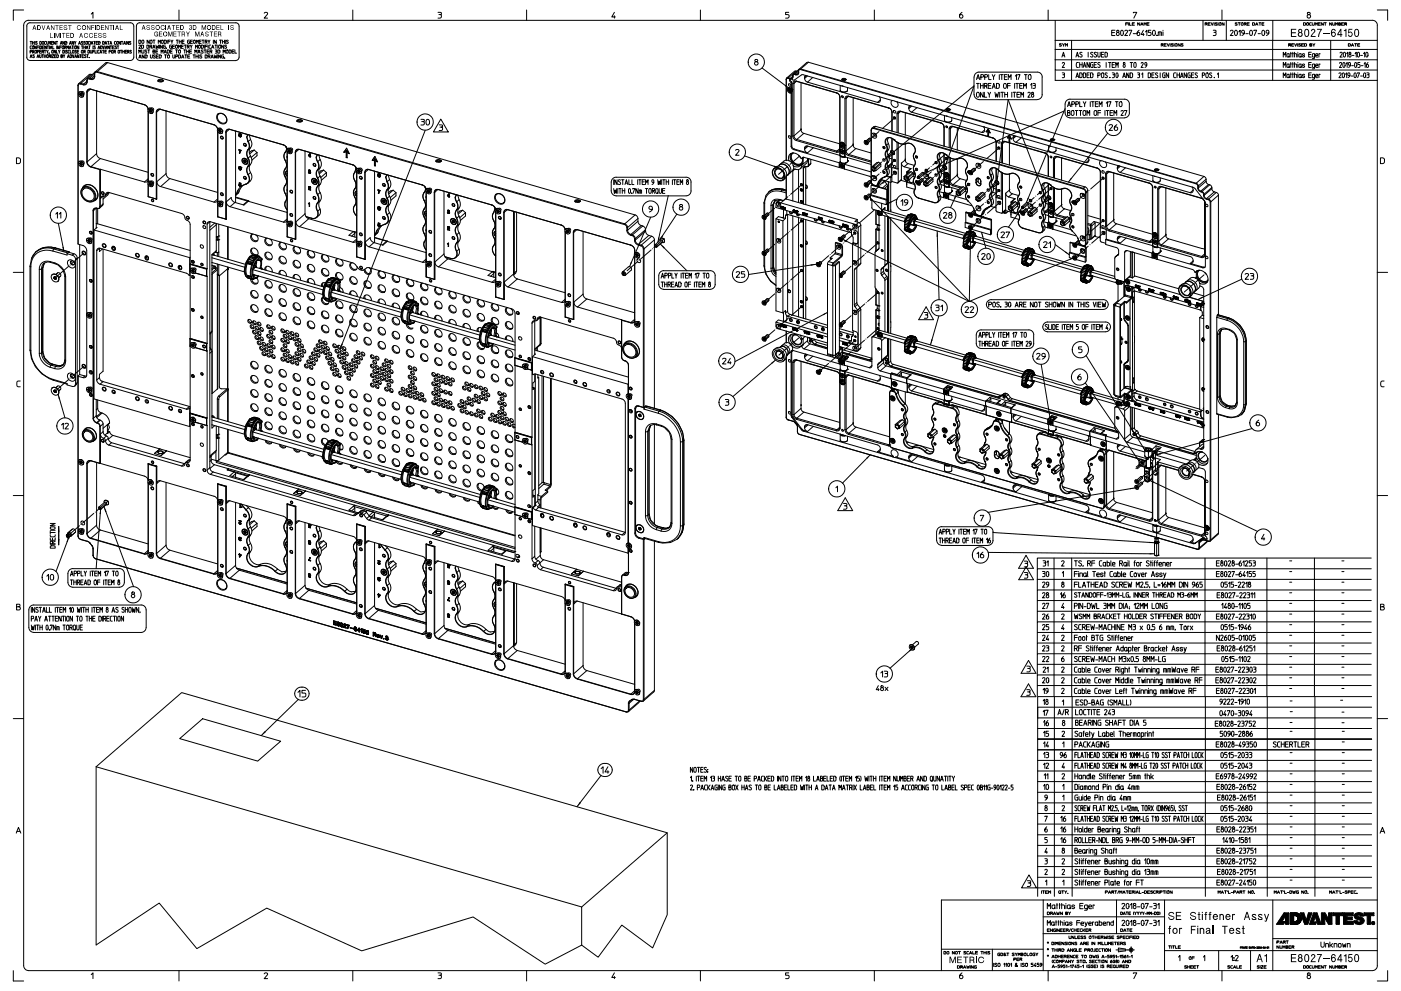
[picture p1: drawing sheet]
<svg xmlns="http://www.w3.org/2000/svg" width="420mm" height="297mm" viewBox="0 0 420 297" stroke-linecap="round" stroke-linejoin="round" font-family="sans-serif">
<g fill="none" stroke="#000" stroke-width=".3">
<path d="M7.1 3h-3.1v3.1M8.3 7.1l.7-.3h30.1a1.02 1.02 0 0 1 1 1v9.3a1.03 1.03 0 0 1-1 1h-30.1a.96 .96 0 0 1-1-.9v-9.4zM9 12.4h.3v.9M9 15.5h.5v-.3l-.5-.1v.8M9 17.3l.3-.9 .3 .9M9.1 17h.4M9.3 12.4h.2M9.5 13.8l-.5 .2 .1 .5 .4 .1M9.7 12.4v.9M9.7 12.8h.5M9.7 15.5v.4M9.8 13.8l.4 .1-.2 .7-.3-.2z"/>
<path d="M10 15.5h-.3v-.4l.5 .1-.2 .3 .2 .4M10.2 12.4v.9M10.3 16.5h-.5l.5 .4v.3h-.5M10.4 12.4v.9M10.5 15.2h.4l-.1 .7-.4-.2zM10.9 13.8v.8l-.5-.8v.8M11.1 17.3l.3-.9 .2 .9M11.1 14.1h.5M11.1 12.5h-.4l.4 .5v.2h-.4M11.1 15.5h.5v-.3l-.5-.1v.8M11.2 17h.4M11.6 13.8h-.5v.8"/>
<path d="M11.8 13.8v.8M11.9 16.4l.2 .9 .2-.2v-.7M11.9 15.4h.4M11.9 12.4l.5 .2-.1 .7h-.4zM12 13.8l.5 .1v.6l-.2 .1h-.3zM12.3 15.1h-.4v.8h.4M12.6 16.4h.2v.9M12.6 15.5v.4M12.7 12.5l.4 .1-.1 .7-.4-.3zM12.7 14.1h.4M12.8 16.4h.3M12.8 15.5h-.2v-.4l.5 .1-.3 .3 .3 .4"/>
<path d="M13.2 13.8h-.5v.8h.5M13.3 15.1h.2v.8M13.3 16.4v.9M13.3 16.8h.5M13.5 15.1h.3M13.8 12.4l-.5 .3 .1 .5 .4 .1M13.8 16.4v.9M13.9 13.8v.8l-.5-.8v.8M14 12.4l.1 .9 .4-.2v-.7M14 15.1l.2 .8M14.1 13.8h.3v.8M14.1 16.4l.4 .2-.2 .7-.3-.3z"/>
<path d="M14.4 13.8h.2M14.5 15.1l-.3 .4M14.7 13.3v-.9l.2 .5 .3-.5v.9M14.7 15.9h.1M14.7 16.8v.5M14.8 13.8v.8M15 16.8h-.3v-.4l.5 .1-.2 .3 .2 .5M15 14.6l.3-.8 .3 .8M15.1 14.4h.4M15.4 12.8h.4M15.4 16.4v.9M15.5 15.2h.4l-.1 .7-.3-.1z"/>
<path d="M15.6 16.4h.5l-.5 .9h.5M15.8 13.8v.8h.4M15.9 12.4h-.5v.9h.5M16.3 16.8h.4M16.6 12.4v.9l-.5-.9v.9M16.7 15.1v.8l-.5-.8v.8M16.8 12.4h.2v.9M16.8 16.4h-.5v.9h.5M16.9 15.1v.8h.4M17 16.4l.5 .2v.5l-.2 .2h-.3zM17 13.8v.8M17 12.4h.3"/>
<path d="M17.5 15.1l.3 .8M17.7 13.8v.8l-.5-.8v.8M17.9 14.1h.5M18 15.1l-.2 .4M18.1 13.3l.2-.9 .3 .9M18.2 13h.4M18.3 16.8l.4 .1-.1 .4h-.3v-.9l.4 .1-.1 .3M18.4 13.8h-.5v.8M18.8 13.8l.3 .1-.2 .7-.3-.2zM18.8 15.1l.5 .1-.1 .7h-.4zM18.9 16.4l.3 .9M19.3 12.4v.9l-.5-.9v.9"/>
<path d="M19.3 14.2v.4M19.4 16.4l-.2 .4M19.5 15.1v.8M19.5 12.4l.5 .2-.1 .7h-.4zM19.6 14.2h-.3v-.4l.5 .1-.2 .3 .2 .4M20 14.6v-.8l.3 .4 .2-.4v.8M20.2 15.2h-.5l.5 .4-.1 .3-.4-.1M20.2 17.3l.3-.9 .3 .9M20.3 17h.4M20.7 14.6l.3-.8 .3 .8M20.8 13.3l.3-.9 .3 .9M20.8 15.1l-.4 .1 .1 .6 .3 .1"/>
<path d="M20.8 14.4h.4M20.9 13h.4M21 16.4l.5 .2v.5l-.2 .2h-.3zM21.1 15.1v.8h.4M21.5 13.8h.3v.8M21.7 16.4l.2 .9 .3-.9M21.7 15.2h.5l-.2 .7-.3-.1zM21.8 13.8h.2M22.1 12.4v.9l-.5-.9v.9M22.2 13.8v.8M22.3 12.4l.2 .9M22.4 17.3l.3-.9 .3 .9"/>
<path d="M22.5 17h.4M22.6 13.8l.3 .1-.1 .7-.4-.2zM22.8 12.4l-.3 .5M22.9 15.2h-.5l.5 .4-.1 .3-.4-.1M23.1 15.4h.4M23.6 13.3l.2-.9 .3 .9M23.6 15.1h-.5v.8h.5M23.6 13.8v.8l-.5-.8v.8M23.7 16.4v.9l-.5-.9v.9M23.7 13h.4M23.9 16.4h.2v.9M24.1 16.4h.3"/>
<path d="M24.4 13.8h.3v.8M24.4 15.2h.4l-.1 .7-.3-.1zM24.6 16.8h.4M24.7 13.8h.2M24.8 12.5h-.4l.4 .5v.2h-.5M25.1 16.4h-.5v.9h.5M25.1 15.5v.4M25.1 13.8v.8M25.1 14.1h.5M25.4 15.5h-.3v-.4h.4l-.1 .4 .2 .4M25.5 12.5h-.4l.4 .5v.2h-.5M25.6 13.8v.8"/>
<path d="M25.8 16.5h-.5l.5 .4v.3h-.5M25.8 12.5l.4 .1-.1 .7-.3-.3zM25.8 14.6l.3-.8 .3 .8M25.9 14.4h.4M26 16.4h.2v.9M26.2 16.4h.3M26.4 15.1l.4 .1-.1 .7h-.3zM26.6 13.8h.2v.8M26.8 17.3h.1M26.7 17.2h.1M26.8 13.8h.3M26.9 12.4l-.4 .3v.5l.4 .1"/>
<path d="M27.1 15.1l.1 .8 .4-.2v-.6M27.1 12.4v.9M27.3 13.3l.3-.9 .3 .9M27.3 4.2l.6-.5v1.7M27.4 13h.4M27.8 15.5l.4-.1v-.3h-.4v.8M27.9 13.8v.8M28.1 12.4h.2v.9M28.3 12.4h.3M28.5 15.1v.8h.4M28.6 13.8h-.5l.4 .4v.4l-.4-.1M28.8 12.8h.4"/>
<path d="M29.1 15.1v.8M29.3 12.4h-.5v.9h.5M29.4 14.6l.2-.8 .3 .8M29.5 14.4h.3M29.5 12.4l.5 .2-.2 .7h-.3zM29.7 15.1l-.4 .1 .1 .6 .3 .1M30 15.9l.2-.8 .3 .8M30 15.7h.4M30.1 13.8l.5 .1v.6l-.2 .1h-.3zM30.7 15.1h.3v.8M30.8 12.4l.5 .2-.2 .7h-.3zM30.8 13.8l.3 .8 .2-.8"/>
<path d="M31 15.1h.2M31.4 15.4h.5M31.5 13.3l.2-.9 .3 .9M31.5 14.6l.3-.8 .3 .8M31.6 13h.4M31.6 14.4h.4M31.9 15.1h-.5v.8h.5M32.2 12.4h.3v.9M32.3 18.8l-.7 .1-3.1 2.7M32.3 18.8l-3.1 2.6M32.3 18.8l158.1 45.6M32.5 12.4h.2"/>
<path d="M32.7 15.4h.5M32.8 13.8v.8l-.5-.8v.8M32.9 13.3l.3-.9 .3 .9M33 13.8h.3v.8M33.1 13h.3M33.2 15.1h-.5v.8M33.3 13.8h.2M33.4 15.2h.5l-.1 .7-.4-.1zM33.7 14.1h.4M34.1 15.5v.4M34.2 13.8h-.5v.8h.5M34.4 15.5h-.3v-.4h.5l-.2 .4 .2 .4"/>
<path d="M34.7 12.4l-.4 .3v.5l.4 .1M34.9 13.8h-.4l.4 .4v.4l-.5-.1M35 12.5l.4 .1-.1 .7-.4-.3zM35.1 13.8h.3v.8M35.4 13.8h.2M35.4 15.2h.4l-.1 .7-.3-.1zM36.1 15.1h.2v.8M36.1 12.4v.9l-.5-.9v.9M36.3 12.4h.3v.9M36.3 15.1h.3M36.6 12.4h.2M36.8 15.1v.8"/>
<path d="M36.8 15.4h.5M37 13.3l.3-.9 .3 .9M37.1 13h.4M37.3 15.1v.8M37.5 15.4h.4M37.8 12.4v.9M38 15.1h-.5v.8h.5M38.2 15.5v.4M38.5 15.5h-.3v-.4h.5l-.2 .4 .2 .4M38.5 12.4v.9l-.5-.9v.9M39.2 12.5h-.4l.4 .5v.2h-.5M39.4 15.2h-.5l.5 .4-.1 .3-.4-.1"/>
<path d="M41.2 7.1l.7-.3h28.8a1.02 1.02 0 0 1 1 1v9.3a1.09 1.09 0 0 1-1 1.1l-28.8-.1a1.03 1.03 0 0 1-1-1v-9.3zM41.6 12l.6 .1v.8l-.6 .1zM41.6 13.6h.5l-.5 .9h.6M41.6 15.9v-.9l.3 .5 .4-.5v.9M41.6 17.4l.4-1 .3 1M41.7 17.1h.5M42.4 13.5l.6 .2v.6l-.2 .2h-.4zM42.5 15l.2 .9 .4-.1v-.8M42.6 12.1l.3-.1 .2 .3-.2 .7-.4-.3zM43.2 16.4v1l-.6-1v1M43.5 16.4l.6 .2v.6l-.2 .2h-.4zM44 15.1h-.6v.2l.6 .2v.4l-.6-.1"/>
<path d="M44 13.5l.6 .2v.6l-.2 .2h-.4zM44.3 15h.3v.9M44.6 15h.3M44.7 12v1l-.6-1v1M44.9 14v.5M45.1 12.1l.3-.1 .2 .3-.2 .7-.4-.3zM45.1 16.4v.8l.2 .2 .4-.2v-.8M45.3 14h-.4v-.5l.6 .1-.2 .4 .2 .5M45.8 14.5l.3-1 .4 1M45.9 12h.3v1M45.9 15.4h.5l-.2 .5h-.3v-.9l.5 .1-.2 .3M45.9 14.2h.5"/>
<path d="M46.2 12h.3M46.6 16.5l-.6 .1 .6 .7h-.6M46.7 15.4h.5M46.7 13.5l.2 1 .2-.7 .3 .7 .2-1M46.8 16.9h.6M47.3 15h-.6v.9h.6M47.4 13v-1l.4 .6 .3-.6v1M47.4 16.4h-.6v1h.6M47.7 16.4l.6 .2v.6l-.2 .2h-.4zM47.8 13.5v1M48.3 15.9v-.9l.3 .5 .3-.5v.9M48.4 12.1l.3-.1 .3 .3-.3 .7-.4-.3z"/>
<path d="M48.7 13.5v1l-.6-1v1M49.2 15.9l.3-.9 .4 .9M49.2 12l.5 .1v.8l-.5 .1zM49.3 15.7h.5M49.3 16.4h.3v1M49.6 13.5l-.6 .2v.7l.6 .1v-.6h-.2M49.6 16.4h.3M49.9 14.5h.1M50.1 12v1M50.1 15l.6 .2-.1 .7h-.5zM50.3 16.5l.5 .1v.6l-.2 .2-.4-.2zM50.4 12.5h.6"/>
<path d="M51 12h-.6v1M51 15.4h.5M51.3 12l.2 1M51.4 13.5l-.6 .2 .1 .7 .5 .1v-.6h-.2M51.6 15h-.6v.9h.6M51.7 13.9h.5M51.8 16.4v.8l.2 .2 .4-.2v-.8M51.9 12l-.4 .5M52.3 13.5h-.6v1h.6M52.6 15h.3v.9M52.7 16.9h.5v-.4l-.5-.1v1M52.7 13.6l.5 .1v.6l-.2 .2-.4-.2z"/>
<path d="M52.8 12h.3v1M52.9 15h.3M53.1 12h.3M53.5 14.5v-1l.3 .5 .3-.5v1M53.6 16.4l.6 .2v.6l-.3 .2h-.3zM53.7 15l.4 .3-.2 .6-.4-.2zM53.7 3v3.1M53.7 12v1M53.7 12.5h.6M54.3 12v1M54.4 13.9h.5M54.4 17.4l.4-1 .3 1"/>
<path d="M54.5 17.1h.5M54.6 12.5h.5M55 13.5h-.6v1h.6M55.1 15h.3v.9M55.2 12h-.6v1h.6M55.2 13.5h.4v1M55.4 16.4h.3v1M55.4 15h.3M55.6 13.5h.2M55.7 16.4h.3M56 15v.9M56 15.4h.6"/>
<path d="M56.1 14v.5M56.3 16.9h.5M56.5 14h-.4v-.5l.6 .1-.2 .4 .2 .5M56.6 15v.9M56.8 12l-.6 .2 .1 .7 .5 .1v-.5h-.2M56.8 15.4h.6M56.9 16.4h-.6v1h.6M57 13.5l.3 .5v.5M57.1 12.5h.5M57.5 15h-.7v.9h.7M57.6 13.5l-.3 .5M57.7 12h-.6v1h.6"/>
<path d="M57.9 16.4h.3v1M58.1 12.1l.5 .1v.6l-.3 .2-.3-.2zM58.2 16.4h.3M58.4 15.9v-.9l.3 .5 .4-.5v.9M58.6 14.5v-1l.3 .5 .3-.5v1M58.7 16.4v1M58.7 16.9h.7M58.8 13v-1l.3 .6 .3-.6v1M59.3 15.9l.4-.9 .3 .9M59.4 16.4v1M59.4 15.7h.5M59.6 13.6l.5 .1v.6l-.3 .2-.3-.2z"/>
<path d="M59.6 16.4v1M59.7 12.5h.6M60.3 12h-.6v1h.6M60.4 13.5l.6 .2v.6l-.3 .2h-.3zM60.5 16.5l-.6 .1 .6 .7h-.6M60.6 12h.3v1M60.9 15.1h-.6l.6 .6a.31 .31 0 0 1-.3 .3 .31 .31 0 0 1-.3-.2M60.9 12h.3M61.2 15h.3v.9M61.2 13.5v1M61.5 16.4l.6 .2v.6l-.3 .2h-.3zM61.5 12.5v.5"/>
<path d="M61.5 13.9h.6M61.5 15h.3M61.8 12.5h-.3v-.5l.6 .1v.3l-.3 .1 .3 .5M62.1 15.4h.5M62.1 13.5h-.6v1M62.4 12l.3 1M62.4 13.5v1M62.4 16.9v.5M62.7 15h-.6v.9h.6M62.7 16.9h-.3v-.5l.5 .1 .1 .3-.3 .1 .3 .5M62.9 15.4v.5M63 12l-.3 .5"/>
<path d="M63.2 13.5l-.5 .2v.7l.5 .1M63.3 17.4l.3-1 .4 1M63.3 15.4h-.4v-.4l.6 .1-.2 .3 .2 .5M63.4 17.1h.5M63.4 14.5l.4-1 .3 1M63.5 14.2h.5M64 12v1M64.2 16.4l.2 1 .2-.7 .2 .7 .2-1M64.4 13.5h.3v1M64.5 15l.6 .1-.2 .3 .1 .5h-.5M64.7 15.4h.2M64.7 13.5h.3"/>
<path d="M64.8 12v1l-.6-1v1M65.3 16.4v1M65.3 15l.6 .2-.1 .7h-.5zM65.3 13.5v1M65.7 13.6l.3-.1 .2 .3-.3 .7-.4-.3zM65.8 12h.3v1M66.1 12h.3M66.1 16.4v1l-.6-1v1M66.7 12v1M66.7 12.5h.6M66.9 15.9v-.9l.3 .5 .3-.5v.9M67 16.4l-.6 .2 .1 .8h.5v-.5h-.2"/>
<path d="M67.1 13.5v1l-.7-1v1M67.4 17.4h.1M67.3 12v1M67.6 12v1M67.9 13.6l-.4-.1-.2 .2 .6 .4v.3h-.6M67.9 15l.5 .3-.2 .6-.4-.2zM68.4 12.1l-.6 .1 .6 .7h-.6M68.7 15l.6 .2-.2 .7h-.4zM69.5 15.4h.6M70.2 15h-.7v.9h.7M70.4 15v.9h.5M79.2 3.9a.51 .51 0 0 1 .6-.2 .51 .51 0 0 1 .4 .6l-1 1.1h1"/>
<path d="M105.8 3v3.1M131.3 3.7h.9l.1 .5-.3 .2a.57 .57 0 0 1 .3 .5 .57 .57 0 0 1-.3 .5h-.7M131.6 4.4h.4M157.9 3v3.1M184.2 3.7l-.8 1.4h1.1M184.2 4.7v.7M210 3v3.1M226.7 18.5a.52 .52 0 0 0-.4 .8 .52 .52 0 0 0 .9 0 .52 .52 0 0 0-.4-.8M236.5 3.7h-1v.7h.7a.55 .55 0 0 1 .4 .5 .55 .55 0 0 1-.4 .5h-.7M242.4 18.7l-2.4 2.1M242.4 18.7h-.5l-2.4 2.1M242.4 18.7l118.5 34.2"/>
<path d="M262.1 3v3.1M288.4 3.7l-.5 .4a.73 .73 0 0 0-.3 .8 .73 .73 0 0 0 .7 .5 .53 .53 0 0 0 .2-.9 .53 .53 0 0 0-.8 .3M314.2 3v3.1M316.3 17.9v3.1h96.6M316.3 6.1v11.8M316.3 12.1h96.6M316.3 17.9h96.6M316.3 14.8h96.6M318.2 13.2h-.6l.6 .4-.1 .2h-.5M318.3 17.1l.5-1.4 .4 1.4M318.5 19a.34 .34 0 0 1 .4-.3 .34 .34 0 0 1 .2 .6l-.6 .9h.6M318.5 13.1l.3 .8"/>
<path d="M318.5 16.7h.6M319.1 13.1l-.3 .4M319.4 13.9v-.8l.3 .4 .3-.4v.8M321.2 12.1v12M322.5 17.1l.5-1.4 .4 1.4M322.7 16.7h.6M323.3 18.7l-.5 .1-.1 .4 .1 .9 .5 .1M323.7 18.7v1.5M323.7 19.4h.7M324.4 15.8l-.2-.1a.31 .31 0 0 0-.4 0 .31 .31 0 0 0 0 .5l.4 .2a.39 .39 0 0 1 .1 .7 .39 .39 0 0 1-.6-.2M324.4 18.7v1.5M324.8 19.8h.6"/>
<path d="M326.2 15.7v1.4M326.6 18.7v1.5l-.7-1.5v1.5M327.6 15.8l-.1-.1a.31 .31 0 0 0-.4 0 .31 .31 0 0 0 0 .5l.4 .2a.39 .39 0 0 1 0 .7 .39 .39 0 0 1-.6-.2M327.7 18.7l-.6 .1-.2 .4 .1 .9 .7 .1v-.8h-.3M328 19.4h.6M328.7 18.7h-.7v1.5h.7M328.7 15.8l-.3-.1a.28 .28 0 0 0-.3 .1 .28 .28 0 0 0 .1 .4l.4 .3a.38 .38 0 0 1 0 .6 .38 .38 0 0 1-.6-.2M329.1 15.7v1a.36 .36 0 0 0 .4 .4 .36 .36 0 0 0 .3-.4v-1M329.8 18.9l-.2-.1a.33 .33 0 0 0-.4 0 .33 .33 0 0 0 0 .5l.5 .3a.39 .39 0 0 1 0 .6 .39 .39 0 0 1-.6-.2M330.2 16.3h.6M330.9 15.7h-.7v1.4h.7M331.3 15.7h.5l.1 .2 .1 .8-.4 .4h-.3z"/>
<path d="M331.6 18.7v1.5M332.3 18.7h.4v1.5M332.7 18.7h.4M333.3 9.8h.8M333.4 19.4h.6M334.1 18.7h-.7v1.5h.7M334.3 9.1h-1v1.6h1M335 9.7a.45 .45 0 0 0-.3 .7 .45 .45 0 0 0 .8-.1l-.3-.6M336 9.3a.37 .37 0 0 1 .4-.2 .37 .37 0 0 1 .3 .3 .8 .8 0 0 1-.4 1.3 1.01 1.01 0 0 1-.3-1.4zM337 19.3a.46 .46 0 0 0-.3 .5 .46 .46 0 0 0 .4 .4l.2-.3-.2-.6M337.2 9.3a.42 .42 0 0 1 .5-.2 .42 .42 0 0 1 .3 .5l-.8 1.1h.8M337.5 7.2h.6"/>
<path d="M338.1 6.8h-.6v.8M338.3 6.8v.8M338.5 9.2v-.1h.8l-.7 1.6M338.6 6.8v.8h.6M338.8 18.7h.4v1.5M339.2 18.7h.3M339.4 7.2h.6M339.7 10.1h.7M339.8 3.9v-.2h1l-.9 1.7M340 18.8a.36 .36 0 0 1 .4 0 .36 .36 0 0 1 .2 .4v.6a.37 .37 0 0 1-.3 .4 .37 .37 0 0 1-.4-.4zM340.1 6.8h-.7v.8h.7M341.5 9.1a1 1 0 0 0-.4 1.5 .46 .46 0 0 0 .6-.2 .46 .46 0 0 0-.2-.6 .46 .46 0 0 0-.6 .3"/>
<path d="M341.7 6.8v.8l-.6-.8v.8M342 7.6l.3-.8 .4 .8M342.1 19a.33 .33 0 0 1 .5-.2 .33 .33 0 0 1 .1 .5l-.6 .9h.6M342.1 7.3h.5M342.8 9.1l-.7 1.2h.9M342.8 10v.7M343 7.6v-.8l.3 .4 .3-.4v.8M343.4 9.6l.4-.5v1.6M343.8 19.5l-.6-.2a.35 .35 0 0 1 .2-.5 .35 .35 0 0 1 .4 .3l-.1 .8-.4 .3M343.9 7.2h.5M344.5 6.8h-.6v.8h.6M345 9.1h-.8v.6h.6a.51 .51 0 0 1 .3 .5 .51 .51 0 0 1-.3 .5h-.6"/>
<path d="M345.6 9.3a.37 .37 0 0 1 .4-.2 .37 .37 0 0 1 .3 .3 .8 .8 0 0 1-.4 1.3 .93 .93 0 0 1-.3-1.4zM346.8 10.5l.1 .2zM346.9 10.6h.1M347.2 10.7v-1.1l1 .1v1M347.7 9.6v1.1M348.1 13.5v.4M348.5 13.5h-.4v-.4h.6v.3l-.2 .1 .2 .4M348.7 9.1v.1M348.7 9.6v1.1M349 13.4h.5M349.6 13.1h-.6v.8h.6M349.9 13.1l.3 .8 .4-.8"/>
<path d="M350.8 13.1v.8M351.7 13.2h-.6l.6 .4-.1 .2h-.5M352 13.1v.8M352.4 13.1l.5 .2-.3 .6-.3-.2zM353.8 13.1v.8l-.6-.8v.8M354.6 13.2h-.5l.5 .4v.2h-.6M360.6 6.1v6M361.3 7.2v.4M361.7 7.2h-.4v-.4l.6 .1-.2 .3 .2 .4M362.2 7.2h.5M362.8 6.8h-.6v.8h.6M363.1 6.8l.3 .8 .3-.8"/>
<path d="M363.7 9.1h.5a.32 .32 0 0 1 .4 .3 .32 .32 0 0 1-.3 .3 .52 .52 0 0 1 .3 .5 .52 .52 0 0 1-.4 .5h-.5M363.9 9.7h.4M364 6.8v.8M364.9 6.9h-.6l.6 .6h-.6M365.2 6.8v.8M366.3 3v3.1M367 6.8v.8l-.6-.8v.8M367.6 6.1v6M368.8 9.3a.42 .42 0 0 1 .6-.2 .42 .42 0 0 1 .2 .5l-.8 1.1h.9M370.3 9.2l.2-.1a.93 .93 0 0 1 .1 1.6 .87 .87 0 0 1-.3-1.5zM370.9 6.9h-.6l.6 .6h-.6M371.2 6.8h.3v.8"/>
<path d="M371.4 9.6l.4-.5v1.6M371.5 6.8h.3M373 7.2v.4M373 9.9h-.5a.44 .44 0 0 1-.2-.7 .44 .44 0 0 1 .8 .3l-.2 .8-.6 .4M373.3 7.2h-.3v-.4l.6 .1-.3 .3 .3 .4M373.5 10.1h.7M373.9 7.2h.5M374.5 6.8h-.6v.8h.6M374.7 9.3a.37 .37 0 0 1 .4-.2 .37 .37 0 0 1 .3 .3 .8 .8 0 0 1-.4 1.3 .93 .93 0 0 1-.3-1.4zM375.5 6.8l.6 .1-.1 .7h-.5zM375.9 9.2v-.1h.8l-.7 1.6M376.4 7.6l.4-.8 .3 .8"/>
<path d="M376.5 7.3h.5M377.2 10.1h.7M377.4 6.8h.3v.8M377.7 6.8h.3M378.3 7.2h.5M378.4 9.3a.37 .37 0 0 1 .4-.2 .37 .37 0 0 1 .3 .3 .8 .8 0 0 1-.4 1.3 .93 .93 0 0 1-.3-1.4zM378.9 6.8h-.6v.8h.6M380.4 9.9h-.5a.44 .44 0 0 1-.2-.7 .44 .44 0 0 1 .7 .3l-.2 .8-.5 .4M381.6 6.1l-.1 18M384.7 17.1v-1.4l.4 .8 .4-.8v1.4M386.3 13.5v.4M386.5 20l-.3 .2-.3-.1v-.9h.6v1"/>
<path d="M386.5 16.9l-.3 .2-.3-.1v-.9h.6v1M386.6 13.5h-.3v-.4h.6v.3l-.3 .1 .3 .4M386.9 19.2h.2M386.9 16.1h.2M387 15.7v1.4M387 18.7v1.5M387.2 13.4h.5M387.5 19.2h.2M387.5 16.1h.2M387.6 15.7v1.4M387.6 18.7v1.5M387.8 13.1h-.6v.8h.6"/>
<path d="M388.1 19.2l.6 .1v.9M388.1 16.1l.6 .1v.9M388.1 13.1l.3 .8 .3-.8M388.1 15.7v1.4M388.1 18.7v1.5M389 13.1v.8M389.1 15.7h.1M389.1 16.1v1M389.1 18.7v.1M389.1 19.2v1M389.9 13.2h-.6l.6 .6h-.6M390.1 20l-.3 .2-.3-.1v-.9h.6v1"/>
<path d="M390.1 16.9l-.3 .2-.3-.1v-.9h.6v1M390.2 13.4h.5M390.8 6.8l.6 .1-.2 .7h-.4zM390.8 13.1h-.6v.8h.6M391.1 13.1l.6 .1v.5l-.6 .2zM391.1 19.4a.31 .31 0 0 0-.4-.2 .31 .31 0 0 0-.2 .4l.5 .2a.31 .31 0 0 1-.1 .4 .31 .31 0 0 1-.4-.2M391.1 16.3a.31 .31 0 0 0-.4-.2 .31 .31 0 0 0-.2 .4l.5 .2a.31 .31 0 0 1-.1 .4 .31 .31 0 0 1-.4-.2M392.3 4.4a.54 .54 0 0 0-.4 .8 .54 .54 0 0 0 .9 0 .54 .54 0 0 0-.3-.8M392.3 19.4h.7M392.3 16.3h.7M392.7 13.4l.5 .1-.1 .4h-.4v-.8h.4v.3M393.1 6.8l-.5 .3 .1 .5h.4"/>
<path d="M393.1 18.7h-.8v1.5h.8M393.1 15.7h-.8v1.4h.8M393.4 6.8l.2 .8 .4-.2v-.6M393.6 13.1l.3 .8M394.1 17.1l-.6-.1v-.8l.6-.1v1.2l-.2 .3h-.5M394.2 13.1l-.3 .4M394.3 7.6v-.8l.3 .4 .3-.4v.8M394.4 19.7h.7l-.1-.4h-.6v.6l.1 .3h.6M394.4 16.6h.7v-.2a.34 .34 0 0 0-.4-.3 .34 .34 0 0 0-.3 .3v.6l.7 .1M395.2 7.2h.5M395.7 19.3l-.3-.1v1M395.7 16.2l-.3-.1v1"/>
<path d="M395.8 6.8h-.6v.8h.6M396.7 6.8v.8l-.6-.8v.8M397 6.8h.3v.8M397.3 6.8h.3M398.9 12.1v12M399.2 6.8v.8l-.6-.8v.8M399.5 6.8l.2 .8 .4-.2 .1-.6M400.4 7.6v-.8l.3 .4 .3-.4v.8M401.3 7.2h.5l-.1 .4h-.4v-.8l.5 .1-.1 .3M401.6 19a.34 .34 0 0 1 .4-.2 .34 .34 0 0 1 .2 .5l-.6 .9h.6M401.7 15.9a.35 .35 0 0 1 .5-.2 .35 .35 0 0 1 .1 .5l-.6 .9h.7M402.2 7.2h.5"/>
<path d="M402.8 18.8v-.1a.92 .92 0 0 1 .1 1.5 .9 .9 0 0 1-.2-1.4zM402.8 6.8h-.6v.8h.6M402.8 15.8l.3-.1a.97 .97 0 0 1 .1 1.3l-.2 .1a.92 .92 0 0 1-.2-1.3zM403.1 7.2v.4M403.4 7.2h-.3v-.4l.6 .1-.3 .3 .3 .4M403.5 19.2l.4-.5v1.5M403.7 16.1l.3-.4v1.4M404.2 13.1l.6 .1v.6l-.6 .1zM404.6 16.2a.41 .41 0 0 0-.3 .6 .41 .41 0 0 0 .7 .1v-.5l-.3-.2M404.8 19.5l-.5-.1a.37 .37 0 0 1 0-.6 .37 .37 0 0 1 .5 .3l-.1 .8-.4 .3M405.1 13.9l.3-.8 .4 .8M405.2 19.7h.5"/>
<path d="M405.2 13.6h.5M405.3 16.6h.6M406.1 13.1h.3v.8M406.2 16.1l.4-.4v1.4M406.3 18.8l.1-.1a.92 .92 0 0 1 0 1.5 .9 .9 0 0 1-.2-1.4zM406.4 13.1h.3M407 13.4h.5M407.1 15.7h.1a.92 .92 0 0 1 .2 1.3l-.2 .1a.92 .92 0 0 1-.2-1.3zM407.6 13.1h-.6v.8h.6M407.7 18.7h-.6v.6h.4a.51 .51 0 0 1 0 .9h-.4M407.9 16.6h.5M408.1 19.7h.5"/>
<path d="M408.8 16.1l.3-.4v1.4M408.9 19.2l.4-.5v1.5M409.6 15.7h.2a.92 .92 0 0 1 .2 1.3l-.2 .1a.92 .92 0 0 1-.2-1.3zM410.1 18.7a1.08 1.08 0 0 0-.3 1.5 .4 .4 0 0 0 .5-.2 .4 .4 0 0 0-.1-.5 .4 .4 0 0 0-.6 .2M411.4 6.1h-402.8a1.52 1.52 0 0 0-1.5 1.5v281.8a1.52 1.52 0 0 0 1.5 1.5h402.8M411.4 6.1a1.49 1.49 0 0 1 1.5 1.4M412.9 7.6v281.8M412.9 3h3.1v3.1M23.4 25.6v47.5l1.5 .5a1.72 1.72 0 0 1 1.1 1.4v19.2M23.4 25.6v.1M23.4 25.7v47.5M23.6 25.1l-.2 .5"/>
<path d="M23.7 27.7a.92 .92 0 0 1 1.1 .2 .92 .92 0 0 1 0 1.1M23.7 27.7a.94 .94 0 0 0 0 1.1 .94 .94 0 0 0 1.1 .2M23.7 27.7a.94 .94 0 0 1 1.1 .2 .94 .94 0 0 1 0 1.1M23.9 28.3l.1 .3M24 28.1l.2 .3M24 28.2l-.1 .1M24 28v.2M24.1 28.6l.3 .1M24.1 27.9l.3 .1M24.1 27.9l-.1 .1M24.1 28h.1M24.2 28.5l-.1 .1"/>
<path d="M24.2 25.2l-.6 .1-.2 .4M24.2 28l-.2 .2M24.2 28.5h.1M24.2 25.2l.8 .2M24.2 28.4v.1M24.2 28.4h.1M24.2 28.5h.3M24.2 25l-.6 .1M24.2 25v.2M24.2 25l.8 .2M24.4 28h.1M24.4 28l.3 .4"/>
<path d="M24.5 27.5l.6 .2 .1 .4-.2 .2M24.5 28.7h-.1M24.5 28.5v.1M24.5 28.5l-.1 .2M24.7 28.4l-.2 .1M25 25.2v.2M25.2 28.3h-.2M26 24.5a.73 .73 0 0 1-1 .7M26 24.1l.1 .1M26 24.1v.4M26 27.6v20.9M26 24.5l.1 .1"/>
<path d="M26 24.3l-1 .9M26.1 24.6a.84 .84 0 0 1-1.1 .8M26.1 24.2v.4M26.1 27.5l-.1 .1M26.1 27.5v21M26.2 23.6l-.2 .5M26.8 23.7h-.5l-.2 .5M26.8 23.7l.5 .1M26.9 23.5l-.7 .1M26.9 23.5l.4 .1M26.9 23.5l-.1 .2M27.1 26.7l-1 .8"/>
<path d="M27.2 26.7a.87 .87 0 0 0-1.2 .9M27.2 26.7l.1 .1a.81 .81 0 0 0-1.2 .7M27.2 26.7l16.1 4.7M27.3 22.3h-.5l-3.2 2.8M27.3 22.3l.3 .1M27.3 22.3l-3.1 2.7M27.3 23.6v.2M28.3 22.9a.73 .73 0 0 1-1 .7M28.3 22.2l-1.4 1.3M28.3 22l.1 .2M28.3 22.7l-1 .9M28.3 22.9l.1 .1"/>
<path d="M28.3 22v.9M28.4 23a.84 .84 0 0 1-1.1 .8M28.4 22.2v.8M28.5 21.6l-2.3 2M28.5 21.6l-.2 .4M29 27.2v18.8M29.1 21.7h-.5l-.2 .5M29.1 21.7l158.1 45.6M29.2 21.4l-.7 .2M29.2 21.4l-.1 .3M29.2 21.4l158.1 45.7M43.3 31.4l.7 .5 .4 .9-.3-.9z"/>
<path d="M44.4 33.3v21.4M44.5 32.6a.9 .9 0 0 1 1.2 .1 .9 .9 0 0 1 0 1.2M44.5 32.6a.92 .92 0 0 0 .1 1.1 .92 .92 0 0 0 1.1 .2M44.5 32.6a.93 .93 0 0 1 1.1 .2 .93 .93 0 0 1 .1 1.1M44.7 33.2l.2 .3M44.8 33.1l.2 .3M44.8 33.1l-.1 .1M44.9 33.5h.1M44.9 33.5l.4 .2M45 32.9h.1M45 32.9l-.3 .3M45 33.4l-.1 .1"/>
<path d="M45 33.4h.1M45.1 33.4h.2M45.1 33.4l-.2 .1M45.3 32.9l.2 .4M45.3 32.9l-.4-.1-.1 .3M45.3 32.5l.4-.2 .4 .6M45.3 32.9h.1M45.3 33.4h.1M45.3 32.4l-.1 .1M45.3 33.6v.1M45.4 33.4l-.1 .3M45.5 33.3l-.1 .1"/>
<path d="M46 33.1l-.1 .1M46.8 33.6h.2M46.8 33.6v26.1M47 33.6v26.1M47.3 24.3h.1M47.4 24l.3-.2a.67 .67 0 0 1 .8-.1 .67 .67 0 0 1 .3 .7l-.3 .1a.67 .67 0 0 1-.7 .1 .67 .67 0 0 1-.4-.6zM47.5 24.2l1 .3M47.5 24.2l.1 .2M47.5 24.2l-.2 .1M47.6 24.1l-.1 .1M47.6 24.1h1.1M47.6 24.1l1.2 .3v-.2"/>
<path d="M47.9 32.7l-.9 .9M48 32.7l.1 .1a.84 .84 0 0 0-1.1 .8M48 32.7a.87 .87 0 0 0-1.2 .9M48 32.7l16.1 4.7M48.7 24.1l.1 .1M48.7 24.1l.2 .2M48.8 24.2h.1M49.8 33.3v18.8M64.1 37.4l.8 .5 .4 .9M64.1 37.4l.8 .5 .4 .8M65.3 38.7h.1M65.3 38.8h.1"/>
<path d="M65.3 39.3v21.4M65.3 34.2a1.88 1.88 0 0 1 2.2 .5 1.88 1.88 0 0 1 .2 2.2 1.88 1.88 0 0 1-2.2-.5 1.88 1.88 0 0 1-.2-2.2zM65.3 34.5a1.59 1.59 0 0 1 2.2 .2 1.59 1.59 0 0 1-.1 2.2 1.84 1.84 0 0 1-2.1-2.4zM65.3 38.6a.93 .93 0 0 1 1.2 .2 .93 .93 0 0 1 0 1.1M65.3 38.6a.95 .95 0 0 0 .1 1.1 .95 .95 0 0 0 1.1 .2M65.3 38.6a.96 .96 0 0 1 1.1 .2 .96 .96 0 0 1 .1 1.1M65.5 39.2l.2 .3M65.7 39l-.2 .2M65.7 39.1l-.2 .1M65.7 39l.1 .4M65.8 39.4v.1M65.8 38.9h.1"/>
<path d="M65.8 38.9l-.1 .1M65.8 39.4h.1M66.1 38.9l.2 .4M66.1 38.9l-.3-.1-.1 .2M66.1 38.9h.1M66.2 39.4l-.4 .1M66.2 39.4l-.1 .2-.3-.1M66.2 38.4l-.1 .1M66.2 39.4v.1M66.3 39.3l-.1 .1M66.8 39.1l-.1 .1M67.7 39.6v26l-2.4-.6"/>
<path d="M68.8 38.8l-1.1 .8M68.9 38.8a.87 .87 0 0 0-1.2 .8M68.9 38.8a.78 .78 0 0 0-1.1 .8v26.1M68.9 38.8l16 4.6M70.6 39.3v21.4M89.1 36l.3-.2a.66 .66 0 0 1 .7-.1 .66 .66 0 0 1 .4 .7l-.3 .1a.67 .67 0 0 1-.8 .2 .67 .67 0 0 1-.3-.7zM89.1 36.2l1.1 .3M89.1 36.2l-.1 .1M89.1 36.2l.1 .3M89.3 36.1l-.2 .1M89.3 36.1l1.1 .3-.1-.3M89.3 36.1h1"/>
<path d="M90.3 36.1l.3 .2M90.5 36.2h.1M126.2 35.8l1 .1v.4l-.3 .1a.53 .53 0 0 1 .3 .6 .53 .53 0 0 1-.4 .5h-.6M126.4 36.4h.5M127.5 39.1l-25.5 65.6M127.9 35.9a.54 .54 0 0 1 .6 0 .54 .54 0 0 1 .3 .5v.4a.54 .54 0 0 1-.6 .7 .54 .54 0 0 1-.5-.7zM131.7 37.4l.9 .1v.4l-.3 .2a.53 .53 0 0 1 .4 .5 .53 .53 0 0 1-.4 .5h-.6M131.9 38.1h.4M132.2 35.7l2.2 3.8h-4.5zM228.5 20.4l8.1 6.1M235.7 23.8v24.4M235.8 23.4l-.1 .4"/>
<path d="M236.3 23.5h-.3l-.3 .3M236.3 23.5l.6 .2M236.3 26.4a.94 .94 0 0 0 .6 1.3M236.3 23.3l-.5 .1M236.3 23.3l.6 .2M236.3 23.3v.2M236.5 26.3a.7 .7 0 0 0 0 1 .7 .7 0 0 0 1.1 0l-.4-.8M236.6 26.5v.7l.7 .2M236.6 26.5h.1M236.7 26.9h.1M236.7 26.7h.1M236.7 26.9v.1"/>
<path d="M236.7 26.7v.1M236.7 26.8h.1M236.7 27h.1M236.7 26.7h.2M236.7 27l.2 .1M236.7 26.8v.1M236.7 27.8l.5 .2M236.8 26.7h-.1M236.9 26.7h.1M236.9 26.8v.1M236.9 27.1h.1M236.9 26.8l-.2 .1"/>
<path d="M236.9 23.7h.1M236.9 26.7v.1M236.9 23.7h.4M236.9 23.7a.6 .6 0 0 0 .3 1M236.9 26.9h.1M236.9 26.4l-.3 .1M236.9 26.7l-.2 .1M236.9 26.9l-.2 .1M236.9 26.8h.1M236.9 27.1v.1M236.9 27.2h.1M236.9 26.6h.1"/>
<path d="M236.9 23.7v.3l.4 .5M236.9 26.6v.1M236.9 27.7l-.2 .1M236.9 27.7l.4 .1M236.9 23.5v.2M237 26.6h.1M237 27.2h.1M237 27.2h-.1M237 26.9v.1M237 26.6l-.1 .1M237 26.9l-.1 .2M237 26.6l.1 .1"/>
<path d="M237 27l.1 .1M237 27l-.1 .1M237 26.5l.4 .3-.1 .6 .1-.6zM237.1 27.1h.1M237.1 26.7l.1 .1M237.1 27.2h.1M237.1 26.7h.1M237.1 27.1l-.1 .1M237.1 26.7v.1M237.1 26.5h.1M237.1 26.5l.3 .3M237.2 27h.1"/>
<path d="M237.2 24.7l.1-.2v1.8l-.1 .2M237.2 26.5l-.5-.2a.74 .74 0 0 0-.7 .8 .74 .74 0 0 0 .7 .7M237.2 24.7v1.8M237.2 28v15.9M237.2 26.8v.1M237.2 26.9h.1M237.2 27.1h.1M237.2 26.8h.1M237.2 27l-.2 .2M237.2 27v.1M237.2 27.1h-.1M237.2 27.1v.1"/>
<path d="M237.3 23.7l.8 .4 2.1-1.6 .6-.1 117.1 33.8 3.2 4M237.3 26.7l.1 .1M237.3 27.8v15.9M237.3 27.8l-.1 .2M237.4 27.3l-.1 .1M237.4 26.8h.1M237.7 23a.54 .54 0 0 1-.8 .5M237.7 22.6v.4M237.7 25.1v15.7M237.7 23v.1M237.7 22.9l-.8 .6M237.7 22.6v.1"/>
<path d="M237.7 23.1l-.4 .6M237.7 22.7v.4M237.8 22.3l-.1 .3M238 25v15.7M238 25l-.3 .1M238.2 22.3l-.4 .2-.1 .2M238.2 22.3l.4 .1M238.3 22.2l-.5 .1M238.3 22.2l-.1 .1M238.3 22.2l.4 .1M238.7 21.3l-.5 .1-2.4 2M238.7 21.3l.2 .1"/>
<path d="M238.7 22.3l-.1 .1M238.7 21.3l-2.4 2M238.7 24.3a.79 .79 0 0 0-1 .8M238.7 24.3l.2 .1a.65 .65 0 0 0-.9 .6M238.7 24.4l-.7 .6M238.7 24.3l12.2 3.6M239.4 21.8a.54 .54 0 0 1-.7 .5M239.4 21.8h.1M239.4 21.1v.7M239.4 21.1v.1M239.4 21.2l-1.1 1M239.4 21.6l-.7 .7"/>
<path d="M239.4 21.8a.61 .61 0 0 1-.8 .6M239.4 21.2v.6M239.5 20.8l-1.7 1.5M239.5 20.8l-.1 .3M239.5 20.8l.5-.1 118.6 34.2M240 20.8l-.4 .1-.2 .3M240 20.8l118.5 34.3M240.1 38.7v.2M240.1 38.9a1.13 1.13 0 0 0 .9 1.1M240.1 38.6v.3M240.1 24.8v14.1M240.1 38.9l-2.1 1.8"/>
<path d="M241 40l2.1 .6M241 40l-2.1 1.8M241.2 23.5l.4 .8 .5 .3M241.2 23.1v.4M241.5 22.6l-.3 .5M241.5 22.6h.1M241.8 22.7l-.6 .4M242.1 22.8l-.9 .7M242.1 24.6l21 6.1M243.7 23.2l-1.6 1.4M250.9 27.9l-.1-.1a1.56 1.56 0 0 1 1 1.3M250.9 27.9l.6 .4 .2 .7"/>
<path d="M251.7 29l.1 17.6 1.4 .5M251.7 29l.1 .1M251.8 29.1v13.9M251.9 27.1l.5 .5h.9l.6-.2 .2-.3M251.9 27.1a1.34 1.34 0 0 0 2.2 0M251.9 25.6v1.5M252.4 23.9h.1M252.4 25.7h.1M252.4 25.7l.1 .1M252.4 23.6l.9-.1a.27 .27 0 0 1 .3 .3 .27 .27 0 0 1-.3 .3h-.3a.36 .36 0 0 1-.5 0 .36 .36 0 0 1-.1-.5zM252.5 23.8l.1 .2M252.5 23.8l.8 .3"/>
<path d="M252.5 23.8l-.1 .1M252.6 29l.2 .1M252.6 23.7l-.1 .1M252.6 23.7h.8M252.6 23.7l.9 .1M253.3 29.6v13.8M253.4 23.7l.1 .1M253.4 23.7l.1 .2M253.5 23.8h.1M253.6 29.5v15.7M253.6 29.5l-.3 .1M254.1 26.2v.9"/>
<path d="M254.4 28.8a.79 .79 0 0 0-1.1 .8M254.4 28.9l-.8 .6M254.4 28.8l12 3.5M254.4 28.8l.1 .1M254.5 28.9a.61 .61 0 0 0-.9 .6M254.5 28.9l12 3.5M255.8 29.3v14.4M261.2 38.9v15.6M261.4 38.4l.6-.1 62.7 18.1M261.4 38.4l-.2 .5M262 38.5a.58 .58 0 0 0-.8 .5v-.1M262 38.5l62.7 18.1"/>
<path d="M262.5 37.9l-.5 .6M262.5 37.9h-.5l-.6 .5M262.5 37.9l62.8 18.1M263.6 29h.1M263.7 29l.1 .3a.84 .84 0 0 1 .1 1 .84 .84 0 0 1-.8 .4M263.9 29.9l-.8 .8M266.4 32.3a1.56 1.56 0 0 1 1 1.4M266.4 32.3l.1 .1M266.5 32.4l.5 .3 .4 .8M267.4 33.5v5.8M267.4 33.5v.2M267.4 33.7v5.6"/>
<path d="M267.5 30.1a1.19 1.19 0 0 0 0 1.6 1.19 1.19 0 0 0 1.7 0v-.4l-.3-.8M268.9 30.5h.1M268.9 34.1v5.7M269.3 34v5.8M269.3 34l-.4 .1M270 33.3a.79 .79 0 0 0-1.1 .8M270 33.3l.1 .1M270 33.4l-.7 .6M270 33.3l12 3.5M270.1 33.4a.61 .61 0 0 0-.8 .6M270.1 33.4l12 3.5M271.4 33.8v6.7"/>
<path d="M272.5 32.5l.2 .7 .6 .4M272.5 32.2v.3M272.8 31.6l-.3 .6M273 31.7l-.5 .5M273.3 33.6l21 6.1M273.3 31.8l-.8 .7M274.9 32.2l-1.6 1.4M282 36.8a1.56 1.56 0 0 1 1.1 1.4M282 36.8l.1 .1M282.1 36.9l.5 .3 .4 .8M283 38v5.8M283 38l.1 .2"/>
<path d="M283.1 38.2v5.6M283.1 36.1a1.39 1.39 0 0 0 2.2 0M283.1 34.6v1.5M283.6 32.7l1-.1a.27 .27 0 0 1 .2 .2 .27 .27 0 0 1-.2 .3h-.7zM283.7 34.8h.1M283.7 32.8l.1 .3M283.7 32.8l.9 .3M283.7 32.8l-.1 .1M283.8 38l.3 .1M283.8 32.8h-.1M283.8 32.8h.9M283.8 32.8l.9 .2v-.2"/>
<path d="M284.6 38.6v5.6M284.7 32.8h.1M284.7 32.8l.1 .1M284.9 38.6v5.7M284.9 38.6h-.3M285.3 35.2l-.1 1.2-.7 .3-.8-.1-.6-.5M285.6 37.8a.79 .79 0 0 0-1 .8M285.6 37.8l12 3.5M285.6 37.8l.2 .2M285.6 37.9l-.7 .7M285.8 38a.61 .61 0 0 0-.9 .6M285.8 38l11.9 3.4"/>
<path d="M287 38.3v6.7M292 23.1v5.3M292 23.1a1.44 1.44 0 0 1 1.5-1.5h17.5a1.49 1.49 0 0 1 1.5 1.5l-.1 5.3M292 28.4a1.52 1.52 0 0 0 1.5 1.4M292.7 23.8l.5-1.4 .5 1.4M292.7 25h.5v1.5M292.9 27.8a.42 .42 0 0 1 .4-.1 .42 .42 0 0 1 .3 .4v.6a.43 .43 0 0 1-.4 .4 .43 .43 0 0 1-.5-.4zM292.9 23.4h.6M293.2 25h.4M293.5 29.9h17.4M293.9 25v1.5M293.9 25.7h.8"/>
<path d="M294 23.1l.8-.1v-.5l-.8-.1v1.4M294.7 27.7v1.4l-.8-1.4v1.4M294.7 25v1.5M294.9 38h.1M294.9 38l.1 .2a.86 .86 0 0 1 .2 1 .86 .86 0 0 1-.9 .5M295.1 27.7v1.4h.7M295.1 25.7v.8M295.2 38.9l-.9 .8M295.2 23.1h.6a.38 .38 0 0 0 .3-.4 .38 .38 0 0 0-.3-.3h-.6v1.4M295.6 25.7h-.5v-.7l.8 .1v.5l-.3 .1 .3 .8M295.7 39.4l-.1 .1M295.7 39.4l.2 .1"/>
<path d="M296.2 27.7l.4 .7v.7M296.2 39.2v1.4M296.2 39.2l-.3 .3h-.3M296.2 39.2v1.5M296.3 25.7h.7M296.3 38.6l-.7 .9M296.3 38.6l.6 1.2h-.3M296.3 38.6l-.6 .8M296.4 39.2l.3 .5M296.4 39.2v1.5h-.2M296.4 39.2l.2 .6M296.4 22.4v1.4h.7"/>
<path d="M296.7 39.7l.1 .1M296.7 39.7l-.1 .1M297 27.7l-.4 .7M297.1 25h-.8v1.5h.8M297.5 22.4l.4 .7v.7M297.5 26.5l.4-1.5 .5 1.5M297.6 26h.6M298.3 27.7l.2 1.4 .3-1 .3 1 .2-1.4M298.3 22.4l-.4 .7M298.7 25h.6l.2 .3 .1 .7-.3 .5h-.6zM299.6 22.4v1.4M299.7 27.7v1.4"/>
<path d="M299.9 22.4h.4v1.4M300 27.7h.5v1.4M300.3 22.4h.4M300.5 27.7h.3M301 25.1a.42 .42 0 0 1 .5 0 .42 .42 0 0 1 .2 .4v.5a.43 .43 0 0 1-.4 .5 .43 .43 0 0 1-.5-.5zM301.1 23h.7M301.2 27.7v1.4M301.2 28.3h.8M301.9 22.4h-.8v1.4h.8M302 25.7h.9M302 27.7v1.4M302.3 23.8v-1.4l.4 .8 .4-.8v1.4"/>
<path d="M302.9 25h-.9v1.5M303.3 27.7v1.4M303.7 27.7h.4v1.4M304.1 27.7h.4M304.2 25v1.5M304.4 22.8l.3-.4v1.4M304.5 25h.4v1.5M304.9 28.3h.7M304.9 25h.4M305.1 22.5l.7-.1-.6 1.4M305.7 27.7h-.8v1.4h.8M305.7 25.7h.7"/>
<path d="M306 29.1v-1.4l.5 .8 .3-.8v1.4M306.5 25h-.8v1.5h.8M306.8 26.5v-1.5l.5 .8 .4-.8v1.5M307.1 22.4h.4v1.4M307.5 22.4h.4M308.2 27.9a.36 .36 0 0 1 .4-.2 .36 .36 0 0 1 .2 .5l-.6 .9h.7M308.4 22.5a.42 .42 0 0 1 .5-.1 .42 .42 0 0 1 .2 .4v.6a.43 .43 0 0 1-.4 .5 .43 .43 0 0 1-.4-.5zM309 25.5l.3-.5v1.5M309.5 28.3a.41 .41 0 0 0-.3 .5 .41 .41 0 0 0 .6 .2l.1-.4-.3-.3M309.7 25h.4a.31 .31 0 0 1 .3 .3 .31 .31 0 0 1-.2 .3l.1 .1v.7l-.6 .1M309.8 25.6h.4M312.5 28.4a1.49 1.49 0 0 1-1.5 1.4"/>
<path d="M316.3 21v3.1h96.6M318.5 21.8h.4a.29 .29 0 0 1 .2 .3 .29 .29 0 0 1-.2 .3l.2 .8-.6 .1M318.6 22.4h.3M318.9 33.3l-41.9 18.7M319.3 33.8a1.52 1.52 0 0 0 1.5 1.5M319.3 32.6l-11.6 28.1M319.3 31.2v2.7M320 32l.5-1.5 .5 1.5M320 33.8h.5a.45 .45 0 0 1 .3 .4 .45 .45 0 0 1-.2 .4h-.6v-1.5l.7 .2-.2 .5M320.2 31.5h.6M320.7 35.3h16.4M320.7 29.7h16.4"/>
<path d="M320.8 29.7a1.52 1.52 0 0 0-1.5 1.5M321.3 33.2a.42 .42 0 0 1 .4 0 .42 .42 0 0 1 .3 .4v.5a.43 .43 0 0 1-.4 .5 .43 .43 0 0 1-.5-.5zM321.3 31.2h.6a.38 .38 0 0 0 .3-.4 .38 .38 0 0 0-.3-.3h-.6v1.5M322.3 33.1h.4v1.5M322.5 31.2h.7l.1-.6-.8-.1v1.5M322.5 23.3l.5-1.5 .4 1.5M322.7 22.9h.6M322.7 33.1h.4M323.5 33.1h.4v1.5M323.7 30.5v1.5h.7M323.7 21.8l.6 .2 .1 .9-.2 .3-.5 .1zM323.9 33.1h.4"/>
<path d="M324.7 30.5l.5 .7v.8M324.7 20.2l.4-1.5 .4 1.5M324.8 21.8l.5 .1 .2 .2-.2 1.1-.5 .1zM324.8 33.2a.42 .42 0 0 1 .5 0 .42 .42 0 0 1 .2 .4v.5a.43 .43 0 0 1-.4 .5 .43 .43 0 0 1-.4-.5zM325.5 30.5l-.3 .7M325.9 34.6v-1.5l.3 .8 .5-.8v1.5M325.9 22.5h.6M326.6 21.8h-.7v1.5h.7M326.8 30.5v1.5M326.9 21.8l.7 .2 .1 .9-.3 .3-.5 .1zM327.2 30.5h.4v1.5M327.6 30.5h.4"/>
<path d="M328.1 33.2a.41 .41 0 0 1 .5 0 .41 .41 0 0 1 .2 .4v.5a.41 .41 0 0 1-.4 .5 .41 .41 0 0 1-.4-.5zM328.4 31.1h.7M329.1 22.6l.6-.1v-.6l-.6-.1v1.5M329.1 33.8h.9M329.2 30.5h-.8v1.5h.8M329.5 32v-1.5l.5 .8 .4-.8v1.5M330 33.1h-.9v1.5M330.2 22a.36 .36 0 0 1 .5-.2 .36 .36 0 0 1 .2 .5v.6a.38 .38 0 0 1-.4 .4 .38 .38 0 0 1-.3-.4zM331.3 33.1v1.5M331.6 33.1h.4v1.5M331.6 30.9l.4-.4v1.5M331.9 22l-.1-.1a.31 .31 0 0 0-.4 0 .31 .31 0 0 0 0 .4l.5 .4a.38 .38 0 0 1-.1 .5 .38 .38 0 0 1-.5-.1"/>
<path d="M332 33.1h.4M332 40l-11.7 14.6M332.4 30.6l.7-.1-.6 1.5M332.5 37.6a.51 .51 0 0 1 .6-.2 .51 .51 0 0 1 .3 .6l-.9 1.1h1M332.7 23.3h.1M332.7 23.2h.1M332.8 33.8h.7M333.4 21.8h.4a.29 .29 0 0 1 .3 .3 .29 .29 0 0 1-.2 .3l.1 .8-.6 .1M333.6 33.1h-.8v1.5h.8M333.6 22.4h.3M333.9 34.6v-1.5l.5 .8 .4-.8v1.5M334.4 30.5h.4v1.5"/>
<path d="M334.5 20.2v-1.5l.4 .8 .3-.8v1.5M334.8 21.9l.1-.1a.97 .97 0 0 1 .1 1.4l-.2 .1a.97 .97 0 0 1-.1-1.4zM334.8 30.5h.4M334.8 37.4a1.15 1.15 0 0 0-.6 1.5 .53 .53 0 0 0 .8 0 .53 .53 0 0 0-.2-.8 .53 .53 0 0 0-.8 .4M335.7 30.6a.41 .41 0 0 1 .5-.1 .41 .41 0 0 1 .2 .4v.6a.43 .43 0 0 1-.4 .5 .43 .43 0 0 1-.5-.5zM336.1 33.4a.37 .37 0 0 1 .4-.3 .37 .37 0 0 1 .2 .6l-.6 .9h.7M336.6 23.3l.4-1.5 .4 1.5M336.7 22.9h.6M337.1 33.3l.7-.2-.5 1.5M337.1 29.7a1.49 1.49 0 0 1 1.5 1.5M338.5 21.8v1.5l-.8-1.5v1.5M338.6 31.2v2.7"/>
<path d="M338.6 33.8a1.49 1.49 0 0 1-1.5 1.5M338.8 21.8l.5 .1 .2 .2-.2 1.1-.5 .1zM341 21.8l.6 .1-.2 .5 .2 .7-.6 .2M341.2 22.4h.2M342.3 22.3l.3-.5v1.5M344.2 21.8l.5 .1 .2 .2-.2 1.1-.5 .1zM345.3 22.5h.6M346 21.8h-.7v1.5h.7M347.1 22l-.2-.1a.31 .31 0 0 0-.4 0 .31 .31 0 0 0 0 .4l.5 .4a.4 .4 0 0 1-.1 .6 .4 .4 0 0 1-.5-.2M347.8 21.8v1.5M349.2 21.8l-.5 .1-.2 .2 .1 1 .6 .2v-.8h-.2M350.3 21.8v1.5l-.7-1.5v1.5"/>
<path d="M352.5 21.8l-.5 .1-.2 .4 .1 .8 .6 .2M352.8 21.8v1.5M352.8 22.5h.8M353.6 21.8v1.5M353.9 23.3l.4-1.5 .4 1.5M354 22.9h.6M355.7 21.8v1.5l-.7-1.5v1.5M356.8 21.8l-.5 .1-.2 .4 .1 .9 .6 .1v-.8h-.2M357.2 22.5h.6M357.9 21.8h-.7v1.5h.7M359 22l-.2-.1a.31 .31 0 0 0-.4 0 .31 .31 0 0 0 0 .4l.4 .3a.39 .39 0 0 1 .1 .6 .39 .39 0 0 1-.7-.1M360.4 22.6l.6-.1v-.6l-.6-.1v1.5"/>
<path d="M361.6 21.9a.36 .36 0 0 1 .4 0 .36 .36 0 0 1 .2 .4v.6a.38 .38 0 0 1-.3 .4 .38 .38 0 0 1-.4-.4zM363.3 22l-.2-.1a.31 .31 0 0 0-.4 0 .31 .31 0 0 0 0 .4l.5 .4a.38 .38 0 0 1-.1 .5 .38 .38 0 0 1-.5-.1M364.1 23.3h.1M364 23.2h.1M364.9 22.3l.4-.5v1.5M384.7 20.2v-1.5l.4 .8 .4-.8v1.5M384.7 23.3v-1.5l.4 .8 .4-.8v1.5M386.5 23l-.3 .3-.3-.1v-.9h.6v1M386.9 22.3h.2M387 21.8v1.5M387.5 22.3h.2M387.6 21.8v1.5"/>
<path d="M388.1 22.3h.6v1M388.1 21.8v1.5M389.1 21.8v.1M389.1 22.3v1M390.1 23l-.3 .3-.3-.1v-.9h.6v1M391.1 22.5a.31 .31 0 0 0-.4-.2 .31 .31 0 0 0-.2 .4l.5 .2a.31 .31 0 0 1-.1 .4 .31 .31 0 0 1-.4-.2M392.3 22.5h.7M393.1 21.8h-.8v1.5h.8M394.1 20.2l-.6-.1v-.8l.6-.1v1.2l-.2 .2h-.5M394.1 23.3l-.6-.1v-.9h.6v1.2l-.2 .2h-.5M394.4 22.8h.7v-.2a.34 .34 0 0 0-.4-.4 .34 .34 0 0 0-.3 .4v.5l.7 .2M395.7 22.3h-.3v1"/>
<path d="M401.4 22a.33 .33 0 0 1 .4-.2 .33 .33 0 0 1 .2 .5l-.6 1h.7M402.6 21.9l.1-.1a.92 .92 0 0 1 .2 1.4l-.2 .1a.92 .92 0 0 1-.2-1.4zM403.4 22.3l.3-.5v1.5M404.7 22.6l-.6-.1a.38 .38 0 0 1 0-.6 .38 .38 0 0 1 .6 .3l-.1 .7-.5 .4M405 22.8h.6M406.1 21.9l.2-.1a.92 .92 0 0 1 .1 1.4l-.2 .1a.92 .92 0 0 1-.2-1.4zM406.9 22l.7-.2-.6 1.5M407.9 22.8h.5M408.9 21.9l.3-.1a.97 .97 0 0 1 .1 1.4l-.2 .1a.92 .92 0 0 1-.2-1.4zM409.8 21.8h.4a.29 .29 0 0 1 .2 .3 .29 .29 0 0 1-.2 .3l.2 .8-.6 .1M409.9 22.4h.3M4.9 47.3h.7l.5 .4v1l-.3 .3h-.9z"/>
<path d="M23.7 48.5a.9 .9 0 0 1 1.1 .1 .9 .9 0 0 1 0 1.2M23.7 48.5a.93 .93 0 0 0 .1 1.1 .93 .93 0 0 0 1 .2M23.7 48.5a.92 .92 0 0 1 1.1 .2 .92 .92 0 0 1 0 1.1M23.9 49.1l.1 .3M24 48.9l.2 .4M24 49l-.1 .1M24 48.8v.2M24.1 49.4l.3 .1M24.1 48.7l.3 .1M24.1 48.7l-.1 .1M24.1 48.8h.1M24.2 49.3l-.1 .1"/>
<path d="M24.2 48.8l-.2 .2M24.2 49.3h.1M24.2 49.3h.3M24.4 48.8h.1M24.4 48.8l.3 .4M24.5 48.3l.6 .1 .1 .6M24.5 49.5h-.1M24.5 49.3v.1M24.5 49.3l-.1 .2M24.7 49.2l-.2 .1M24.8 56.3a1.98 1.98 0 0 1 3.2-.4 2.61 2.61 0 0 1 .5 4.2h-.3M24.8 56.4a2.54 2.54 0 0 1 3 .7 2.54 2.54 0 0 1 .2 3 2.54 2.54 0 0 1-3-.6 2.54 2.54 0 0 1-.2-3.1z"/>
<path d="M24.8 56.3a2.7 2.7 0 0 1 3.2 .7 2.7 2.7 0 0 1 .2 3.2M24.8 56.3a2.73 2.73 0 0 0 2.1 4.2l1.3-.3M25 56.7a2.21 2.21 0 0 1 2.6 .5 2.21 2.21 0 0 1 .2 2.7 2.21 2.21 0 0 1-2.6-.6 2.21 2.21 0 0 1-.2-2.6zM25 56.2a2.42 2.42 0 0 1 4.1 1.1l.2 .6a1.77 1.77 0 0 1-.8 2M25.3 55.8l-.5 .5M26 48.5a1.74 1.74 0 0 0 1.2 1.6M26 48.5h.1M26.1 48.5a1.58 1.58 0 0 0 1.2 1.4M27.2 50.1l2.7 .7M27.3 49.9l-.1 .2M27.3 49.9l2.8 .9M28.8 59.7l-.6 .5"/>
<path d="M29 46a1.58 1.58 0 0 0 1.1 1.5M29 46l-2.9 2.5M29.9 50.8v11.1M30.1 50.8l13.2 3.7M30.1 50.8h-.2M30.1 50.8v11.1M30.1 50.7v8.8M30.1 47.5l14.3 4.1M30.1 47.5l-2.8 2.4M30.9 58.8h.1M30.9 58.8v2.3M30.9 58.8l-.8 .7"/>
<path d="M31.5 58.7l-.3 .1a.76 .76 0 0 0-1.1 .7M31.6 58.4a.73 .73 0 0 1 1-.7l21.9 6.3a2.87 2.87 0 0 1 1.2 1.8l.3 .2a1.55 1.55 0 0 1 1 1.3v11.8M31.6 58.4l-.1 .3M32.5 57.7l-1 1M32.5 57.7l-.9 .7M32.5 57.6v.1M32.7 57.7l-.4 .7-1.4 1.3M44.4 58.9l2.4 .8M44.4 54l-.4 .5h-.7M44.4 55.2v3.7M44.4 53.6l-1.1 .9M44.4 58.9l2.6 .8"/>
<path d="M44.5 54.5a.91 .91 0 0 1 1.2 .2 .91 .91 0 0 1 0 1.1M44.5 54.5a.94 .94 0 0 0 .1 1.1 .94 .94 0 0 0 1.1 .2M44.5 54.5a.94 .94 0 0 1 1.1 .2 .94 .94 0 0 1 .1 1.1M44.7 55.1l.2 .3M44.8 55l-.1 .1M44.8 55l.2 .3M44.9 55.5h.1M44.9 55.5l.4 .1M45 54.8l-.2 .2M45 54.8h.1M45 54.8v.1M45 55.3l-.1 .2"/>
<path d="M45 55.3h.1M45.1 55.3h.2M45.1 55.3l-.2 .2M45.3 54.9l.2 .3M45.3 54.9l-.4-.2-.1 .3M45.3 54.4l.5-.1a.45 .45 0 0 1 .3 .4 .45 .45 0 0 1-.2 .4M45.3 54.8v.1M45.3 55.3h.1M45.3 54.3l-.1 .1M45.3 55.5v.1M45.4 55.3l-.1 .3M45.5 55.2l-.1 .1"/>
<path d="M46 55l-.1 .1M46.8 59.7h.2M47 59.7h.1M48.2 55.9l16 4.7M49.8 52.1l-2.8 2.4a1.69 1.69 0 0 0 1.2 1.4M49.8 52.1a1.72 1.72 0 0 0 1.1 1.4M50.9 53.5l14.4 4.2M50.9 53.5l-2.7 2.4M65.3 59.6l-1.1 1M70.6 59.1l4 1.1M70.6 59.2l3.7 1.1M70.9 58.1l-.3 .4"/>
<path d="M70.9 58.1h.1M71 58.1l-.4 .4M71.6 56.8l-.6 1.3M71.6 40.6h.1M71.6 45h.7M71.6 50.3v.1M71.6 45l.5 .1M71.6 40.6v.1M71.6 50.4v.1M71.6 55.6h.2M71.6 50.5h.1M71.6 57.5l-.9 1"/>
<path d="M71.6 40.7l.1 .1M71.6 50.2v.1M71.6 50.5l.1 .2M71.6 55.3l.3-.1 .1 .1M71.6 57.5l-.6 .6M71.7 40.2v.1M71.7 55.6l-.1-.1 .2 .2M71.7 40.1v.1M71.7 40.3v.3M71.7 40.8l.1 .1M71.7 55.6v.1M71.7 44.9l.5 .1-.2 .2"/>
<path d="M71.7 50.4l.1 .1M71.7 44.9h.1M71.7 50l-.1 .2M71.7 40.6h-.1M71.7 40.6l.1 .1M71.7 40.6l-.1 .1M71.7 40.5l-.1 .1M71.7 40.4h.1M71.7 44.9l-.1 .1M71.7 50.2l-.1 .1M71.7 50.4l-.1 .1M71.7 50.7h.1"/>
<path d="M71.7 50.3l-.1 .1M71.7 55.7h.1M71.8 49.9l-.1 .5M71.8 50.3h.3M71.8 40l.1 .4M71.8 50.5v.2M71.8 55.6h-.1M71.8 40.9l.2 .1M71.8 40.7l-.1 .1M71.8 40.7l.1 .1M71.8 40.1l-.1 .2M71.8 40.9h.1"/>
<path d="M71.8 50.5l-.1 .1M71.8 50.7v.1M71.8 55.7v.1M71.8 49.9h.1M71.8 54.8v.5M71.8 50.4v.2M71.8 49.9l-.2 .3M71.8 45.7v.2M71.8 50.6l.2 .2M71.8 50.6l-.1 .1M71.8 50.8l.1 .1M71.8 55.6l.2 .1"/>
<path d="M71.8 55.8h.1M71.8 55.6l-.1 .1M71.8 55.3h.2M71.8 54.9h.4M71.8 49.9l.4 .2M71.8 40.9l.1 .1M71.8 45.8v.1M71.8 45.8l.1 .1M71.8 45.5v.2M71.8 55.7h.1M71.9 40.5h.1M71.9 45.6l-.1 .1"/>
<path d="M71.9 45.6l-.1 .2M71.9 40.3l-.1 .1M71.9 50h.1M71.9 50.4h.1M71.9 50.9h.1M71.9 55.7l-.1 .1M71.9 55.8h.1M71.9 40.5l-.1 .3M71.9 50l-.1 .3M71.9 50.3l-.3 .2M71.9 40.1h.1M71.9 40.8l.1 .1"/>
<path d="M71.9 40.8l-.1 .1M71.9 45.4l-.1 .1M71.9 40.4l.2 .1M71.9 40.5l.2 .1M71.9 40h.1M71.9 45.5v.1M71.9 45.5h-.1M71.9 41h.1M71.9 50l.2 .1M71.9 50.9h.2M71.9 55.7v.1M72 55.7l.2 .1"/>
<path d="M72 40l-.4 .6M72 40.4l-.1 .1M72 40l.1 .1M72 40.4h.1M72 45.4h-.1M72 45.3l-.1 .1M72 45.4l-.1 .1M72 50.8l-.1 .1M72 40.1l.1 .1M72 55.2l-.4 .1M72 49.9l-.1 .1M72 40.9l-.1 .1"/>
<path d="M72 40.9l.1 .1M72 40.5v.1M72 41h.1M72 49.9v.2M72 50.3l-.1 .1M72 50.8h-.2M72 50.4l.1 .1M72 50.8h.2M72 55.2l-.2 .1M72 55.2l.2 .1M72 55.3h.1M72 55.2v.1"/>
<path d="M72 45.2v.2M72 45.2v.1M72.1 50.8h.1M72.1 40.5h-.1M72.1 50.3v.2M72.1 50.3h-.2M72.1 50.3l-.1 .1M72.1 55.4v.1M72.1 55.8h-.2M72.1 40.4h.1M72.1 50.1v.1M72.1 40.2v.2"/>
<path d="M72.1 40.6v.1M72.1 45.1l-.1 .2M72.1 55.5h.1M72.1 40.1v.5M72.1 40.7v.1M72.1 50.2h.1M72.1 50.5v.2M72.1 55.5v.2M72.1 50v.1M72.1 40.1l-.3-.1-.1 .2M72.1 40.5l.2 .2M72.1 40.5l-.1 .1"/>
<path d="M72.1 40.5h.1M72.1 40.1l.1 .1M72.1 50.2l.2 .1M72.2 40.3h.1M72.2 40.2v.1M72.2 40.5v.1M72.2 40.2l-.1 .1M72.2 40.3l-.3 .2M72.2 55.3v.2M72.2 55.8h-.2M72.2 55.4l-.1 .1M72.2 55l-.3-.1-.1 .3"/>
<path d="M72.2 50.4v.1M72.2 40.6l.1 .3M72.2 50.1v.1M72.2 50.4v.4M72.2 55.4l-.3 .3M72.2 50.4h-.1M72.2 40.6l-.1 .2M72.2 40.7l-.2 .2M72.2 40.6l-.1 .1M72.2 45l-.1 .1M72.2 50.2h.1M72.2 50.1l-.1 .1"/>
<path d="M72.2 50.8l-.1 .1M72.2 55.5h-.1M72.2 54.9l-.5-.1-.1 .5M72.2 50.9h-.1M72.2 55.5v.2M72.2 50.2l.1 .1M72.2 50.5l.1 .1M72.2 50.6l-.3 .3M72.2 40.9l-.1 .1M72.2 55.7l-.3 .1M72.2 50.5l-.1 .1M72.2 50.6l-.1 .1"/>
<path d="M72.3 50.3h.1M72.3 45l-.5 .9M72.3 40.9l-.1 .1M72.3 50.7l-.1 .1M72.6 55.8l-1 1.7M72.7 47.6a.97 .97 0 0 1 1.4 .3 .97 .97 0 0 1-.4 1.4 1.1 1.1 0 0 1-1-1.7zM72.8 47.7a.96 .96 0 0 1 1.1 .2 .96 .96 0 0 1 .1 1.1M72.8 47.7a.96 .96 0 0 0 .1 1.1 .96 .96 0 0 0 1.1 .2M72.9 47.6l-.1 .1M72.9 47.6a.95 .95 0 0 1 1.1 .3 .95 .95 0 0 1 .1 1.1M73 48.3l.2 .3M73.1 48.2l-.1 .1"/>
<path d="M73.2 48.2l.1 .2M73.2 48.2l-.2 .1M73.2 48.6h.1M73.3 48.6l.3 .2M73.3 48h.1M73.3 48l-.1 .2M73.3 48.5h.1M73.3 48.5l-.1 .1M73.3 48.4v.1M73.3 48.4h.1M73.6 48l.2 .4M73.6 48l-.3-.1-.1 .3"/>
<path d="M73.6 48h.1M73.7 48.7v.1M73.7 48.5l-.4 .1M73.7 48.5v.1M73.7 48.5v.3M73.7 55.2a4 4 0 0 0-2.8 2.9M73.7 55.2h.1M73.8 55.2l-1.4 .7M73.8 48.4l-.1 .1M74 49h.1M74.3 40.3l-.4 .8 .4 1.4M74.3 54.9l-.5 .3"/>
<path d="M74.3 42.5l.4 1.3-.4 1.1M74.3 44.9l-.4 1.1 .4 1.4M74.3 52.3a1.78 1.78 0 0 1-.6 2.9M74.3 47.4l.4 1.3-.4 1.1M74.3 49.8l-.4 1.2 .4 1.3M74.3 44.9h.1M74.4 40.4l-.4 .7 .4 1.3M74.4 42.4l.4 1.4-.4 1.1M74.4 44.9l-.4 1.1 .4 1.4M74.4 52.3l.4 1a1.59 1.59 0 0 1-.5 1.6M74.4 47.4a2.6 2.6 0 0 1-.4 3.1v.9l.4 .9M74.4 47.4h-.1"/>
<path d="M74.4 42.4l-.1 .1M74.4 52.3h-.1M74.7 40.5l.4 1.3M75.1 49.2l-.8 .6M75.1 41.8l.4 1.3-.4 1.2M75.1 46.7l.4 1.4-.4 1.1M75.1 44.3l-.4 1.1 .4 1.3M75.1 51.7l.3 .5a2.11 2.11 0 0 1-1.1 2.7M75.1 49.2l-.4 1.1 .4 1.4M75.1 41.8l-.7 .6M75.1 44.3l-.7 .6M75.1 46.7l-.7 .7"/>
<path d="M75.1 51.7l-.7 .6M76.2 45l-.8 .2-.6 .5M76.2 45l-1.3 1.1M76.2 45l.8 .7M77 45.7v1l-1.5 1.3M77 45.7l-1.8 1.5M84.9 43.4l.8 .5 .4 .8M84.9 43.4h.1M84.9 43.4l.8 .6 .4 .8M85.5 48.1h.1M85.5 58h.1M85.5 48.1l.4 1.4-.4 1"/>
<path d="M85.5 48.1l.4 1.4-.4 1.1M85.5 45.7l-.4 1.1 .4 1.3M85.5 45.6l-.4 1.1 .4 1.4M85.5 45.6l.4-1.1-.2-.6a1.42 1.42 0 0 1-.2 1.8M85.5 53l.4 1.4-.4 1.1M85.5 58l.4 1.4-.4 1.1M85.5 53.1l.4 1.3-.4 1.2M85.5 50.6l-.4 1.1 .4 1.4M85.5 55.6l-.4 1.1 .4 1.3M85.5 58l.4 1.3-.4 1.2M85.5 50.5l-.4 1.2 .4 1.3M85.5 55.5l-.4 1.1 .4 1.4"/>
<path d="M85.5 45.6v.1M85.5 50.5v.1M85.5 53v.1M85.5 55.5v.1M85.8 51.4l-.1 .7 .4 .5M85.9 51.4h-.1M85.9 51.3v.1M86.1 52v.1M86.1 51.9l-.1 .1M86.1 56.8v.3M86.1 51.3a.8 .8 0 0 0-.6 .7 .8 .8 0 0 0 .6 .8M86.1 46.8v.5"/>
<path d="M86.1 45.3v21.4M86.1 44.7v.1M86.2 44.6a.9 .9 0 0 1 1.1 .2 .9 .9 0 0 1 0 1.1M86.2 44.6a.93 .93 0 0 0 .1 1.1 .93 .93 0 0 0 1 .2M86.2 44.6a.93 .93 0 0 1 1.1 .2 .93 .93 0 0 1 0 1.1M86.4 45.2l.1 .3M86.5 45.1l.2 .3M86.5 45.1l-.1 .1M86.6 45.6h.1M86.6 44.9h.1M86.7 45.4l-.1 .2M86.7 44.9l-.2 .2"/>
<path d="M86.7 45.4v.1M86.7 45.4h.3M86.9 45l.3 .3M86.9 45l-.4-.1v.2M86.9 44.9v.1M87 44.4h.5l.2 .5M87 45.4v.1M87 45.4l-.1 .3-.3-.1M87.2 45.3l-.2 .1M87.6 45.2h-.1M88.5 45.6v26.1l-2.4-.7M88.5 45.6h.1"/>
<path d="M88.6 45.6v26.1l.1-5.2M89.6 44.8l-1 .8M89.7 44.8a.87 .87 0 0 0-1.2 .8M89.7 44.8h.1M89.7 44.8l16.1 4.6M89.8 44.8a.86 .86 0 0 0-1.2 .8M89.8 44.8l16 4.6M91.4 45.3v18.8M92.5 46.6l.5-.5v.7M92.5 46.6v.1M92.5 56.8h.1M92.5 56.8l.6 .1"/>
<path d="M92.5 46.7l.4 .1M92.5 56.1l.1 .1M92.5 51.7l.2 .1M92.5 51.7v-.2l.2 .3M92.5 46.5v.1M92.5 46.6l.5 .1M92.5 51.1h.1M92.6 51.6l.1 .2M92.6 51.6h.1M92.6 51.9h.1M92.6 51.6l-.1 .1M92.6 56.6l-.1 .2"/>
<path d="M92.6 51l-.1 .2M92.6 55.9v.3M92.6 51.7h-.1M92.6 56l-.1 .1M92.6 56.1h.1M92.6 51h.1M92.6 55.9l-.1 .2M92.6 51l.4 .1M92.6 55.9l-.1 .1M92.6 55.9h.3M92.7 56.1h.1M92.7 51.1h.1"/>
<path d="M92.7 56.1h-.1M92.7 51.8h.1M92.7 51.9v.1M92.7 56.5l-.2 .1M92.7 51.8l.2 .1M92.7 51.8v.1M92.8 51.5h.1M92.8 51.8h.1M92.8 56.5h.1M92.8 56.5l-.2 .3 .5 .1M92.8 51.5l.2 .1M92.8 56.1h.2"/>
<path d="M92.8 56.5l-.1 .1M92.9 51.9v.1M92.9 51.9h.2l-.2 .1M92.9 51l-.4 .2M92.9 51.4h.1M92.9 56l-.1 .1M92.9 51l-.2 .1M92.9 51.4l-.1 .1M92.9 55.9h.1M92.9 51l.1 .1M92.9 46.3v.4M92.9 51l.1 .3v-.2"/>
<path d="M92.9 46.8v.2M92.9 46.3l-.3 .3 .3 .1M92.9 46.1l-.4 .4M92.9 56v.1M92.9 55.9l.1 .2M92.9 56l-.4 .1M92.9 56.3h.1M92.9 56.1l.1 .2M92.9 56.3l-.2 .2M93 46.7v.3M93 51.4l-.2 .1M93 51.6v.1"/>
<path d="M93 51.4l.1 .1M93 47h-.1M93 47h.1M93 51l-.4 .1M93 46.7l-.1 .1M93 51.7h.1M93 56.4l-.2 .1M93 56.2h.1M93 51.3l-.1 .1M93 51.4v.1M93 51.1v.2M93 56.1v.1"/>
<path d="M93 51.1v.4M93 56.1v.3M93 51.5l.1 .1M93 51.2l-.1 .1M93 51.1l-.1 .1M93 51.5l-.1 .1M93 56.1l-.1 .1M93 56.2l-.1 .1M93.1 51.6v.1M93.1 51.7l-.2 .3M93.1 51.6l-.1 .1M93.1 51.6h-.1"/>
<path d="M93.1 51.5v.1M93.1 56.4h-.1M93.1 51.6l-.2 .4M93.1 46.8l-.2 .2M93.6 53.6a.97 .97 0 0 1 1.3 .3 .97 .97 0 0 1-.4 1.4 1.1 1.1 0 0 1-.9-1.7zM93.7 53.7a.92 .92 0 0 1 1.1 .2 .92 .92 0 0 1 0 1.1M93.7 53.7a.92 .92 0 0 0 0 1.1 .92 .92 0 0 0 1.1 .2M93.7 53.7h.1M93.8 53.6a.92 .92 0 0 1 1.1 .3 .92 .92 0 0 1-.1 1.1M93.9 54.3l.1 .3M94 54.2l-.1 .1M94 54.2l.2 .2"/>
<path d="M94 54.6l.1 .1M94.1 54.7h.1M94.1 54.7l.3 .1M94.2 54h.1M94.2 54.5l-.2 .1M94.2 54l-.2 .2M94.2 54.5v.1M94.2 54.4h.1M94.2 54.4v.1M94.2 54.5h.3M94.2 54.5l-.1 .2M94.4 54.1l.3 .3"/>
<path d="M94.4 54.1l-.4-.1v.2M94.4 54v.1M94.5 54.7h.1M94.5 54.5v.1M94.5 54.5v.2M94.7 54.4l-.2 .1M95.1 46.4a1.76 1.76 0 0 0 .1 2.1M95.2 50.9l-.4 1.1 .4 1.4M95.2 48.5l.4 1.3-.4 1.1M95.2 46.4a1.71 1.71 0 0 0 0 2M95.2 58.4l.4 1.3-.4 1.1M95.2 55.8l-.4 1.2 .4 1.4"/>
<path d="M95.2 53.4l.4 1.3-.4 1.1M95.2 50.9h.1M95.2 55.8h.1M95.2 50.9l-.3 1.1 .3 1.4M95.2 48.4l.4 1.4-.4 1.1M95.2 55.8l-.3 1.2 .7 2.2v.9l-.4 .7M95.2 53.4h.1M95.2 48.4v.1M95.6 46.5l.4 1.3M96 57.7l-.8 .7M96 52.8l.3 1.3-.3 1.1M96 47.8l.3 1.4-.3 1.1"/>
<path d="M96 50.3l-.4 1.1 .4 1.4M96 55.2l-.4 1.2 .4 1.3M96 57.7l.3 1.4-.3 1.1M96 50.3l-.8 .6M96 52.8l-.8 .6M96 47.8l-.8 .6M96 55.2l-.8 .6M97 51l-.8 .2-.6 .5M97 51l-1.3 1.1M97 51l.9 .7M97.9 51.7v1l-1.6 1.3M97.9 51.7l-1.8 1.6"/>
<path d="M103.2 45.5l.3 .1M103.2 45.5l-.1 .1M103.8 45.2l-.4 .5-.3-.1M103.8 45.2l.1 1.9M103.8 45.2v2M103.9 47.1l-.1 .1M103.9 47.1l.2 .1M103.9 44.4l.8 1.7-.3-.1M103.9 44.4l-.7 1.1M103.9 44.4l-.8 1.2M104.1 45.3l.4 .6M104.1 45.3v2l-.3-.1"/>
<path d="M104.1 45.3l.3 .7M104.5 45.9l-.1 .1M104.5 45.9l.2 .1M105.8 49.4l.7 .5 .4 .9-.3-.9-.8-.5M105.8 49.4h.1M106.3 51.6l.4-1.1-.2-.6 .3 .6-.4 1.2M106.3 54.1l.4 1.4-.4 1.1M106.3 51.6l-.4 1.1 .4 1.4M106.3 56.6l-.4 1.1 .4 1.4M106.3 59.1l.4 1.3-.4 1.1M106.3 56.6l.1 .1M106.3 51.6l.1 .1"/>
<path d="M106.3 54.1h.1M106.3 59.1h.1M106.4 54.1l.4 1.4-.4 1.2M106.4 51.7l-.4 1.1 .4 1.3M106.4 56.7l-.4 1 .4 1.4M106.4 59.1l.4 1.4-.4 1.1M106.7 57.4l-.2 .7 .4 .6M106.7 57.4h.1M106.7 57.4h.2M106.9 58v.1M106.9 57.3a.76 .76 0 0 0-.6 .7 .76 .76 0 0 0 .6 .8M106.9 57.3l-.1 .1"/>
<path d="M106.9 52.9v.4M106.9 51.3v21.4M107 50.6a.93 .93 0 0 1 1.2 .2 .93 .93 0 0 1 0 1.2M107 50.6a.95 .95 0 0 0 .1 1.1 .95 .95 0 0 0 1.1 .3M107 50.6a.96 .96 0 0 1 1.1 .2 .96 .96 0 0 1 .1 1.2M107.2 51.2l.2 .3M107.3 51.1l-.1 .1M107.4 51.1l.1 .2M107.4 51.1l-.2 .1M107.5 51.6l.3 .1M107.5 51.4v.2M107.5 51h.1"/>
<path d="M107.5 51l-.1 .1M107.5 51.4l.1 .1M107.5 51.4h.1M107.5 51.3v.1M107.5 50.9v.1M107.7 51l.3 .4M107.7 51l-.3-.1v.2M107.7 51h.1M107.8 51.6v.1M107.8 51.5l-.3 .1M107.8 51.5v.2M107.8 50.4v.1a.46 .46 0 0 1 .7 0 .46 .46 0 0 1-.1 .7"/>
<path d="M107.8 51.5h.1M108 51.4l-.2 .1M108.5 51.1l-.1 .2M109.4 51.6v26.1M109.5 51.6h-.1M109.5 51.6v26.1M110.5 50.8l-1 .8M110.6 50.8a.78 .78 0 0 0-1.1 .8M110.6 50.8a.87 .87 0 0 0-1.2 .8M110.6 50.8l16 4.7M111.7 48l.3 .1M112.3 47.6v2"/>
<path d="M112.3 47.6l-.4 .6-.3-.2M112.3 47.6v2.1M112.3 51.3v21.4M112.3 49.6h.2M112.3 49.6v.1M112.4 46.9l-.7 1.1M112.4 46.9l.8 1.6-.3-.1M112.5 47.7v2h-.2M112.5 47.7l.5 .7M112.5 47.7l.4 .7M113 48.4h-.1M113 48.4h.2"/>
<path d="M113.3 57l.6 .1-.5 .8M113.3 52.7v.1M113.3 57l.5 .1M113.3 52.8l.2 .1M113.3 52.1v.2M113.3 52.3l.1 .1M113.4 56.9h.1M113.4 52.6v.1M113.4 52.6l-.1 .1M113.4 56.9l.5 .2-.3 .4M113.4 56.9l-.1 .1M113.4 52.5h.1"/>
<path d="M113.4 52.5v.1M113.4 52.1v.1M113.4 52.4h.1M113.4 52.4l-.1 .2M113.4 52.7l.1 .1M113.4 52.7h-.1M113.4 52.2l.1 .1M113.4 52.1l-.1 .1M113.5 52v.1M113.5 52.1h-.2M113.5 52l.2 .1M113.5 52.7v.1"/>
<path d="M113.5 52.8h-.2M113.5 52.2l-.2 .1M113.5 57.7l-.1 .2M113.5 52l-.2 .1M113.5 52.1h-.1M113.5 52.2v.1M113.5 52.3l-.1 .1M113.5 52.3l.2 .2M113.5 52.8l.1 .1M113.5 52.9h.2M113.5 52.8l.2 .2M113.5 52.8l-.1 .1"/>
<path d="M113.5 57.9h-.1M113.5 52.9l.1 .1M113.5 57.6l.1 .3M113.5 52.3l-.2 .4M113.5 57.6v.1M113.6 52.1h.1M113.6 52.5l-.1 .1M113.6 52.1l.2 .2M113.6 53l.1 .1M113.6 52.5l.1 .1M113.6 57.5l-.1 .1M113.6 52.5l-.1 .2"/>
<path d="M113.6 52.5h.1M113.7 52.9l-.1 .1M113.7 52.9h.1M113.7 52.6h.1M113.7 52.1l-.2 .1M113.7 52.5l.2 .2M113.7 52.1h.1M113.7 52.1h-.1M113.7 57.3l-.2 .4M113.7 53h.1M113.7 52.1v.1M113.7 52.5v.1"/>
<path d="M113.8 52.3v.1M113.8 52.1h.1M113.8 52.6v.1M113.8 52.2h-.1M113.8 52.1v.1M113.8 52.5h.1M113.8 52.2v.4M113.8 52.2v.1M113.8 52.5l.1 .1M113.9 52.3l-.2 .3M113.9 52.3l-.3 .2M113.9 52.6v.1"/>
<path d="M113.9 52.6l-.1 .1M113.9 52.7h-.1M113.9 52.7l-.2 .2M113.9 52.9l-.1 .2M113.9 52.9l-.1 .1M113.9 52.7l.1 .1M114 52.8h.1M114 52.8l-.1 .1M114.4 59.6a.98 .98 0 0 1 1.4 .4 .98 .98 0 0 1-.4 1.3 1.1 1.1 0 0 1-1-1.7zM114.5 59.7a.95 .95 0 0 1 1.1 .3 .95 .95 0 0 1 .1 1.1M114.5 59.7a.94 .94 0 0 0 .1 1.1 .94 .94 0 0 0 1.1 .3M114.5 59.7h.1"/>
<path d="M114.6 59.6a.93 .93 0 0 1 1.1 .3 .93 .93 0 0 1 0 1.2M115.6 53.1l.4 1.4M115.7 53.1l.4 1.3M116 52.3l-.4 .8M116 54.5l.4 1.3-.4 1.1M116 56.9l-.4 1.2 .4 1.3M116 59.4l.4 1.3-.4 1.1M116 56.9h.1M116 52.4l-.3 .7M116.1 54.4l.4 1.4-.4 1.1M116.1 56.9l-.4 1.1 .8 2.3v.9l-.4 .7M116.1 54.4l-.1 .1"/>
<path d="M116.4 52.5l.4 1.3M116.8 58.8l-.8 .6M116.8 58.8l.4 1.3-.4 1.2M116.8 53.8l.4 1.4-.4 1.1M116.8 56.3l-.4 1.1 .4 1.4M116.8 56.3l-.7 .6M116.8 53.8l-.7 .6M117.9 57l-.9 .3-.5 .4M117.9 57l-1.3 1.1M117.9 57l.8 .7M118.7 57.7v1l-1.5 1.3M118.7 57.7l-1.8 1.6"/>
<path d="M126.6 55.5l.8 .4 .4 .9M126.6 55.5l.8 .4 .3 .9M127.2 57.6l.4-1.1-.2-.6a1.48 1.48 0 0 1-.2 1.8M127.2 57.7l-.4 1.1 .4 1.3M127.2 57.6l-.4 1.2 .4 1.3M127.2 57.6v.1M127.7 58.9v.4M127.7 56.8h.1M127.7 57.3v21.4M127.8 57.4v21.3M127.8 56.6a.9 .9 0 0 1 1.2 .2 .9 .9 0 0 1 0 1.2M127.8 56.6a.93 .93 0 0 0 .1 1.1 .93 .93 0 0 0 1.1 .3"/>
<path d="M127.8 56.6a.93 .93 0 0 1 1.1 .3 .93 .93 0 0 1 .1 1.1M128 57.2l.2 .3M128.2 57.1l.2 .2M128.2 57.1l-.2 .1M128.2 56.9v.2M128.3 57.6h.1M128.3 57.6l.3 .1M128.3 56.9l.3 .1M128.3 56.9h-.1M128.3 57h.1M128.3 57.4v.2M128.3 57l-.1 .1"/>
<path d="M128.3 57.4l.1 .1M128.4 57.4h-.1M128.4 57.3v.1M128.4 57.5h.3M128.4 57.5l-.1 .1M128.6 57h.1M128.6 57l.2 .4M128.7 56.4l.5 .1 .2 .4M128.7 57.6l-.1 .1M128.7 57.5h.1M128.7 57.5l-.1 .2M128.8 57.4l-.1 .1"/>
<path d="M129.3 57.2l-.1 .1M130.2 57.6h.1M130.2 57.6v26.1M130.3 57.6v26.1M130.7 48.3v.1M130.7 48l.4-.1a.64 .64 0 0 1 .7-.2 .64 .64 0 0 1 .4 .7l-.3 .2a.67 .67 0 0 1-.8 .1 .67 .67 0 0 1-.4-.7zM130.8 48.3l1.1 .3M130.8 48.3l.1 .2M130.8 48.3h-.1M131 48.2l-.2 .1M131 48.2h1M131 48.2l1.1 .3"/>
<path d="M131.3 56.8l-1 .8M131.4 56.8a.82 .82 0 0 0-1.1 .8M131.4 56.8a.89 .89 0 0 0-1.2 .8M131.4 56.8l16.1 4.7M132 48.2l.1 .1M132 48.2l.2 .2M132.1 48.3h.1M132.1 48.3v.2M133.1 57.3v18.8M134.1 58.6l.1 .1M134.1 58.6l.6-.5 .1 .7M134.1 58.7l.4 .1"/>
<path d="M134.2 58.5l.4 .3M134.2 58.5l-.1 .1M134.5 58.3v.4M134.5 58.8v.3M134.5 58.3l-.2 .3 .2 .1M134.6 58.1l-.4 .4M134.6 59h.1M134.6 58.8v.2M134.6 58.8h-.1M134.6 59l-.1 .1M134.7 58.9v.2h-.2M134.8 58.8l-.1 .1"/>
<path d="M136.8 58.4a1.76 1.76 0 0 0 0 2.1M136.8 58.4a1.86 1.86 0 0 0 .1 2.1M137.2 58.5l.4 1.4M137.6 59.9l.4 1.3-.4 1.1M137.6 59.9l-.7 .6M148.7 58.2a1.86 1.86 0 0 1 2.2 .5 1.86 1.86 0 0 1 .1 2.3 1.86 1.86 0 0 1-2.2-.5 1.86 1.86 0 0 1-.1-2.3zM148.8 58.3a1.64 1.64 0 0 1 2.1 .5 1.64 1.64 0 0 1-.2 2.1 1.76 1.76 0 0 1-1.8-.7 1.76 1.76 0 0 1-.1-1.9zM184 56.5l.2 1.5 .2-1.1 .3 1.1 .2-1.5M184 53.9v1.4M184.7 53.1a1.52 1.52 0 0 0-1.5 1.5v2.6a1.52 1.52 0 0 0 1.5 1.5h21M184.7 53.1h21M185 53.9v1.4l-.7-1.4v1.4"/>
<path d="M185.2 56.5v1.5M185.5 56.5h.4v1.5M185.9 56.5h.3M186 54l-.3-.1a.29 .29 0 0 0-.3 .1 .29 .29 0 0 0 .1 .4l.4 .2a.4 .4 0 0 1 0 .6 .4 .4 0 0 1-.6-.1M186.3 53.9h.4v1.4M186.5 56.5v1.5M186.5 57.1h.8M186.7 53.9h.4M187.3 56.5v1.5M187.4 55.3l.4-1.4 .4 1.4M187.5 54.9h.6M188.5 53.9v1.4h.6"/>
<path d="M188.5 56.6l.2-.1a.97 .97 0 0 1 .2 1.4l-.2 .1a.9 .9 0 0 1-.2-1.3zM189.4 58h.1M189.4 57.9h.1M189.4 53.9v1.4h.6M189.7 56.7l.6-.2-.5 1.5M191.2 53.9v1.4M191.3 56.5v1.5l-.7-1.5v1.5M191.5 53.9h.3v1.4M191.6 58v-1.1l.7 .1v1M191.8 53.9h.4M192 56.9v1.1M192.5 54.5h.6"/>
<path d="M193.3 53.9h-.8v1.4h.8M193.5 56.5h.3v1.5M193.5 55.3v-1.4l.4 .8 .4-.8v1.4M193.8 56.5h.4M194.6 56.6a.36 .36 0 0 1 .4 0 .36 .36 0 0 1 .2 .3v.6a.38 .38 0 0 1-.3 .5 .38 .38 0 0 1-.4-.5zM195.5 57.2v.8M195.9 57.2h-.4v-.7l.7 .1v.5l-.3 .1 .4 .8M196 54.7l-.5-.2a.35 .35 0 0 1 0-.6 .35 .35 0 0 1 .5 .3v.6l-.5 .5M196.7 56.6a.36 .36 0 0 1 .4 0 .36 .36 0 0 1 .2 .3v.6a.36 .36 0 0 1-.4 .5 .36 .36 0 0 1-.3-.5zM197.1 57.7l.2 .3M197.2 53.9l.1 1.4 .3-1 .3 1 .2-1.4M197.6 56.5v1a.36 .36 0 0 0 .3 .5 .36 .36 0 0 0 .4-.5v-1"/>
<path d="M198.4 53.9v1.4M198.6 57.1h.6M198.7 53.9h.3v1.4M199 53.9h.4M199.3 56.5h-.7v1.5h.7M199.7 53.9v1.4M199.7 54.5h.7M200.3 58.6l-3.1 14.1M200.4 53.9v1.4M201.6 53.9v1.4M201.9 53.9h.3v1.4M202.2 53.9h.4"/>
<path d="M202.9 54.5h.6M203.6 53.9h-.7v1.4h.7M203.9 55.3v-1.4l.4 .8 .3-.8v1.4M205.7 53.1a1.44 1.44 0 0 1 1.5 1.5v2.6a1.49 1.49 0 0 1-1.5 1.5M206.1 54.4a.4 .4 0 0 0-.4 .6 .4 .4 0 0 0 .7 .1v-.5l-.2-.2M220.5 45a.51 .51 0 0 1 .7-.2 .51 .51 0 0 1 .3 .6l-1 1.1h1M223.2 46.7l10.2 3.6M230.4 57.6l-.8 1-.6 2.2M230.6 57.4l-.2 .2M231.8 50.9a2.05 2.05 0 0 1 2.2-.3 2.05 2.05 0 0 1 1.2 1.8 1.47 1.47 0 0 1-.8 1.6 1.47 1.47 0 0 1-1.8-.4l-.6-.7-.4-.9zM232 50.5a2.3 2.3 0 0 1 2.7 .6 2.3 2.3 0 0 1 .2 2.8M232 50.5a2.3 2.3 0 0 0 .2 2.8 2.3 2.3 0 0 0 2.7 .6"/>
<path d="M232 50.5a2.26 2.26 0 0 1 2.8-.3 2.26 2.26 0 0 1 1 2.6l-.9 1.1M232.4 50.9a1.7 1.7 0 0 1 2.1 .3 1.7 1.7 0 0 1 .2 2.1 1.78 1.78 0 0 1-2-.4 1.78 1.78 0 0 1-.3-2zM232.7 50.8l.1-.1 1-.1 .9 .8 .4 1.1-.4 .6M232.8 50.7a1.58 1.58 0 0 0-.1 2 1.58 1.58 0 0 0 2 .4M233.5 60l-1.3 .3M233.5 60l-.7 .6M233.6 59.8l1 .3M233.6 59.8a1.79 1.79 0 0 0-2.5 1.7M233.6 59.8v.1M233.6 59.9v.1M233.6 49.5h.1M233.6 49.5a2.04 2.04 0 0 1 2.4 .5 2.04 2.04 0 0 1 .2 2.4"/>
<path d="M233.6 49.5a2.03 2.03 0 0 1 2.4 .5 2.03 2.03 0 0 1 .2 2.4M233.6 49.5a2.01 2.01 0 0 1 2.3-.5 2.01 2.01 0 0 1 1.2 2l-.1 .6-.8 .8M233.6 49.5l-.5 .4M234 59.9l-.5 .1M234 59.9l.8 .2 .7-.5 21.5 6.2M234 59.9l-.7 .7M234.2 57.4a3.6 3.6 0 0 0-5 3.6M234.2 57.4l.2-.5-.8-.1a3.9 3.9 0 0 0-3.2 .8M234.2 49a2.02 2.02 0 0 1 3.2-.2 2.02 2.02 0 0 1-.7 3.2M234.2 57.4l1.5 .4M234.6 56.7l-.2 .2 1.3 .4M234.6 56.7l-.7-.2a4 4 0 0 0-3.3 .9"/>
<path d="M234.6 56.7l1.1 .3M234.7 56.7a4.9 4.9 0 0 0-4.1 .7M234.7 56.7l1 .3M234.7 56.7h-.1M235.1 52.5l-.4 .6M235.7 52.8v6.9M236.2 52.4l-.5 .4M236.2 52.4l-.1 .1M237.1 46h.1M237.1 46a2.54 2.54 0 0 0 .4 2.7 2.54 2.54 0 0 0 2.6 .8M237.2 43.9l.2 .6 .5 .3M237.3 43.7l.3 .6 .5 .4"/>
<path d="M237.3 43.7l-.1 .2M237.6 45.9a2.13 2.13 0 0 0 0 2.6 2.13 2.13 0 0 0 2.6 .6l.4-.5v-1.2M237.7 40.8a1.56 1.56 0 0 0 1 1.3M237.7 51.2v9M237.8 45.8a1.97 1.97 0 0 0-.1 2.6 1.97 1.97 0 0 0 2.6 .5l.3-.6-.1-.9M237.9 44.8l13.7 4M238 40.7l.4 .8 .5 .3M238 40.7l-.3 .1M238.1 44.7l-.2 .1M238.1 44.7l4 1.1M238.3 50.7l-.6 .5M238.7 42.1l12.1 3.5"/>
<path d="M238.9 41.8l-.2 .3M238.9 41.8l12 3.5M239.4 50.8v9.9M239.4 46.5l.1 .1M239.5 46.6l.4 .5M239.9 50.5l-.9 .3a.82 .82 0 0 0-1.3 .3v.1M240 56.7l.5 .1v.4M240 56.7v.4l.5 .1M240.1 56.6l-.1 .1M240.1 49.5h.1M240.1 49.4l.2 .2M240.1 49.4a1.67 1.67 0 0 1-2.4 .3"/>
<path d="M240.3 49.6l-.4 .9M240.3 47.6l.3-.4h.5l19.5 5.6 .6 .4M240.3 47.6a3.2 3.2 0 0 0-2.8-1.7 1.6 1.6 0 0 0-1 2.3M240.5 47.4v.1M240.5 47.5h.1M240.6 57.1l-.1 .1M240.8 49l-.7 .4M240.8 47.3v-.2l-.5 .5M240.8 47.3v1.7M240.8 49l-.5 .5M240.8 50.4v10.7M240.8 50.4h.1"/>
<path d="M240.9 50.4v10.7M240.9 47.1l-.1 .2M241.2 44.7l.4 .8 .5 .3M241.2 44.4a.65 .65 0 0 1 .9-.6l9.7 2.8M241.2 44.4v.3M241.5 49.9l-.6 .5M241.5 56.1v.1M241.5 55.5l.4 .3-.1 .6M241.5 55.4l.5 .5-.1 .5M241.5 49.9v11.4M241.6 49.9a.56 .56 0 0 0-.8 .5M241.6 49.9h.2"/>
<path d="M241.6 49.9h.1M241.6 49.9a.54 .54 0 0 0-.7 .5M241.8 49.9h.1M241.8 56.4l-.3 .1M241.9 56.4h-.1M241.9 43.7l-.7 .7M242.1 48l-.3 .9-1.9 1.6M242.1 47.4v.6M242.1 48l-1.8 1.6M242.3 49.9h-.5M242.3 43.8l-1.1 .9M242.3 49.5l-.2 .4h-.3"/>
<path d="M242.3 49.5h.1M242.3 47.8v1.7M242.4 47.6l-.1 .2M242.4 49.5l-.1 .4M242.4 47.7l-.1 .1M242.4 47.7v1.8M242.4 47.6v.1M242.6 47.6l-.2 .1M243 40.6h.1M243 40.6l8.7 2.5M243.1 48.9l-.8 1M243.1 48.9l-.7 .6"/>
<path d="M243.1 47.7v1.2M243.8 44.3l-1.7 1.5M250.9 45.3l-.1 .3M251.6 48.8v1.4v-1.4M251.7 44.6l-.8 .7M251.8 44.8l-.1-.1a.61 .61 0 0 1-.8 .6M251.8 45.1l-.4 .5h-.6M251.8 43v.1M251.8 43a.83 .83 0 0 1 .9-.3 .83 .83 0 0 1 .6 .7M251.8 43.1v.1M251.8 43.3v3.4M251.8 43.1h.1"/>
<path d="M251.9 48.4a1.39 1.39 0 0 0 2.2 0M251.9 48.5l-.3 .3 1.5 .4M251.9 48.5l-.3 .3M252 42.9l-.2 .4M252 43.2a.67 .67 0 0 1 1 .3 .67 .67 0 0 1-.5 .9 .81 .81 0 0 1-.5-1.2zM252 44.9a.67 .67 0 0 1 1 .3 .67 .67 0 0 1-.5 .9 .79 .79 0 0 1-.5-1.2zM252 43.4a.63 .63 0 0 1 .9 .1 .63 .63 0 0 1-.2 .9 .78 .78 0 0 1-.7-1zM252.1 45a.63 .63 0 0 1 .8 .2 .63 .63 0 0 1-.2 .9 .72 .72 0 0 1-.6-1.1zM252.1 46.7l1.1 .4M252.2 49.5h.1M252.2 49.8h.1M252.2 49.8l.1 .1"/>
<path d="M252.2 49.7h.1M252.2 49.6v.1M252.2 42.6l-.2 .3M252.3 49.7l.1 .2M252.3 49.7h-.1M252.3 49.6v.1M252.3 49.5v.1M252.3 45.5l.1 .1M252.3 43.8l.1 .1M252.3 49.6h.1M252.3 49.6l-.1 .2M252.4 49.5h.1"/>
<path d="M252.3 49.5h.1M252.3 49.9h.1M252.3 45.4v.1M252.3 43.7v.1M252.4 42.9h-.4l-.2 .4M252.4 49.5l.2 .1M252.4 49.9h.1M252.4 42.9l.2 .1M252.4 49.5h-.1M252.4 42.8l-.4 .1M252.4 49.9h.2M252.4 42.8h.2"/>
<path d="M252.4 42.8v.1M252.4 45.6h.2M252.4 43.6l.4 .1-.2 .3M252.4 43.9l.2 .1M252.4 43.6l-.1 .1M252.4 49.2a.46 .46 0 0 0-.4 .5 .46 .46 0 0 0 .4 .5 .46 .46 0 0 0 .5-.5M252.4 49.2l.5 .5M252.4 45.4l.3 .2M252.4 43.7l.3 .2M252.4 49.2l.1 .1M252.4 49.9h-.1M252.4 45.4l-.1 .1"/>
<path d="M252.4 43.7l-.1 .1M252.5 43.5v.1M252.5 45.2v.1M252.5 45.2l.3 .2-.2 .2M252.5 45.2l-.2 .1v.1M252.5 45.3l-.2 .1M252.5 45.3l-.1 .1M252.5 43.6l-.2 .1M252.5 43.5l-.1 .1M252.5 43.6l-.1 .1M252.6 49.8h.1M252.6 49.8l-.2 .1"/>
<path d="M252.6 42.7l-.2 .1M252.6 43l.6 .7M252.6 49.7h.1M252.6 49.9h.1M252.6 49.6h.1M252.6 49.7v.2M252.6 49.6v.1M252.6 42.8a.61 .61 0 0 1 .6 .9M252.6 42.8v.2M252.6 45.4l-.2 .2M252.6 43.7l-.2 .2M252.7 45.5l.1 .2-.2-.1"/>
<path d="M252.7 43.8l.1 .2h-.2M252.8 42.8h-.2M252.8 49.7h.1M253.1 49.2l.1 1.4M253.2 43.7v3.4M253.2 49.2v1.5M253.2 49.2l8 2.3M253.3 43.4v.2M253.3 47l-.1 .1M253.3 43.6h.1M253.3 45.5l.4 .7 .7 .4M253.3 43.6v3.4"/>
<path d="M253.3 47l7.9 2.3M253.5 47.1h-1.1l-.5-.4v1.7M253.5 48.8l-.4 .4M253.6 48.8l-.4 .4M253.6 45.2l-.3 .1v1.7M253.6 45.2l.4 .8 .5 .3M254.1 47.2l-.2 1.5a1.53 1.53 0 0 1-1.9-.1l-.1-.2M254.1 48.1l.2 .1M254.3 48.2l-.2 .2M254.3 48.2h.1M254.3 48.2l-.3 .2M254.4 46.6l6.8 2"/>
<path d="M254.5 46.3l6.7 2M254.5 46.3l-.1 .3M255.8 43.2v.2M255.8 43.1v.4M256.6 44.5l-.5-.3-.4-.8-2.1 1.8M256.6 44.5l-2.1 1.8M256.6 44.5l4.6 1.4M259.2 58.8a.69 .69 0 0 1 .8 .2 .69 .69 0 0 1 .1 .8M259.2 58.8l.3-.1a.75 .75 0 0 1 .6 1.1M259.2 58.8a.7 .7 0 0 0 0 .9 .7 .7 0 0 0 .9 .1M259.2 55a.7 .7 0 0 0 .1 .8 .7 .7 0 0 0 .8 .2M259.2 55a.71 .71 0 0 1 .8 .1 .71 .71 0 0 1 .1 .9"/>
<path d="M259.2 42.3l.1-.1a.7 .7 0 0 1 .8 .2 .7 .7 0 0 1 0 .8M259.2 42.3a.68 .68 0 0 0 .1 .8 .68 .68 0 0 0 .8 .1M259.2 42.3a.69 .69 0 0 1 .8 .1 .69 .69 0 0 1 .1 .8M259.3 54.9a.7 .7 0 0 1 .8 .2 .7 .7 0 0 1 0 .9M259.3 54.9l-.1 .1M259.3 59.3l.3 .1M259.3 59.3l.2 .2M259.4 55.4l.1 .3M259.4 42.7l.1 .2M259.4 59.2h.1M259.4 59.2v-.2l.4 .1 .1 .3M259.4 59.2l-.1 .1"/>
<path d="M259.4 55.3v.1M259.5 55.3l.1 .3M259.5 55.3l-.1 .1M259.5 42.6l.1 .3M259.5 42.6l-.1 .1M259.5 42.9v.1M259.5 55.7h.1M259.5 59.5h.1M259.5 59.5l.3 .1M259.5 59.1l-.1 .1M259.5 59.4h.1M259.5 59.1h.1"/>
<path d="M259.6 55.2h.1M259.6 42.5h.1M259.6 42.9h.1M259.6 55.2l-.1 .1M259.6 55.6h.1M259.6 55.6l-.1 .1M259.6 42.5l-.2 .2M259.6 42.9h-.1M259.6 59.5h-.1M259.6 55.6h.2M259.6 42.9h.2M259.6 42.9l-.1 .1"/>
<path d="M259.7 58.7l.7-.5 .4 .2v.4l-.6 .5M259.8 55.2l.1 .4M259.8 55.2l-.3 .1M259.8 42.5l.1 .4M259.8 42.5l-.3-.1v.2M259.8 55.2h.1M259.8 59.6h.1M259.8 42.5h.1M259.8 59.5h-.3M259.8 59.4v.2M259.8 55.6h.1M259.8 42.9h.1"/>
<path d="M259.9 55.6l-.4 .1M259.9 42.9l-.1 .2-.3-.1M259.9 59.4h-.1M259.9 55.5v.1M259.9 42.8v.1M260.1 43.2h.1M260.6 59l30 31.3M260.6 54.2l.3-.1 .3 .5-1 .9M260.6 41.4h.3l.3 .5-1 .9M260.6 41.4l-.8 .8M260.6 54.2l-.8 .7M260.9 58.6l4.8 1.3"/>
<path d="M261.1 58.4l-.2 .2v1.4l4.8 1.3M261.1 58.4l4.8 1.4M261.2 54.5l.2 .6 .6 .4M261.2 54.5l.3 .7 .5 .3M261.2 55.6l-.1 2.8M261.3 50.1l1.5-1.3 .6-.2 .7 .5v.8l-1.5 1.2-.7 .3M261.3 50.1l.1 .2 .4-.1M261.3 50.1l.1 .7M261.3 50.8l.6 .6M261.3 50.8h.1M261.3 55.5l-.1 .1M261.4 55v.5"/>
<path d="M261.4 50.8l.4 .4M261.4 55.6h-.2M261.4 55.6l4.5 1.2M261.5 52.7a.81 .81 0 0 1 1.1 .3 .81 .81 0 0 1-.3 1.1 .92 .92 0 0 1-.8-1.4zM261.5 40a.83 .83 0 0 1 1.1 .3 .83 .83 0 0 1-.3 1.1 .95 .95 0 0 1-.8-1.4zM261.5 56.6a.77 .77 0 0 1 1.1 .3 .77 .77 0 0 1-.3 1 .86 .86 0 0 1-.8-.4 .86 .86 0 0 1 0-.9zM261.6 55.5h-.3M261.6 55.5l4.4 1.2M261.6 55.5l-.2 .1M261.8 51.2l.1 .2M261.9 49.9l.7 .5-.4 .2-.4-.4zM262 55.5l.3 .1"/>
<path d="M262 55.5h.1M262 55.5l.4 .1M262.2 50.6v.5l-.4 .1M262.3 55.6h.1M262.3 52.8l.3 .4M262.3 40.1l.3 .4M263 55.5l-.6 .1M263 55.2l-.3 .4h-.4M263 55.2h.2M263.2 55.4l.1 .3M263.2 55.2l-.2 .3M263.3 55.7l.3 .4"/>
<path d="M263.4 48.6l-1.5 1.3-.6 .2M263.7 54.8l-.7 .7M263.7 54.8l-.5 .4M264.1 49.1l-1.5 1.3v.7h-.4M264.2 53.8l2.9 .9 .3-.3M264.4 53.5l-.6 .6-.6 1.1M264.5 53.9l-.7 .7M264.6 53.4l-.9 1.4M265 54.1h.1M265 54.1l.1 .1M265.1 54.2l-1.8 1.5M265.1 54.2l.8 1"/>
<path d="M265.1 47.7l.2 .1M265.2 53l-1.4 .8-.8 1.4M265.2 53l.1 .1M265.3 53.1l-.5 .2M265.6 49l-.3 .9 .3 1.1M265.6 47.3l.3 .9-.3 .8M265.6 51a1.31 1.31 0 0 1-.4 2M265.6 43.6l.3 .9-.3 .8M265.6 45.3l-.3 .9 .3 1.1M265.6 49h.2M265.6 45.3h.2M265.7 52.8l-.4 .3"/>
<path d="M265.7 52.8l1.4 .4M265.8 50.9l.3 1.1-.4 .8M265.8 47.2l.3 1-.3 .8M265.8 49l-.3 .9 .3 1M265.8 43.5l.3 1-.3 .8M265.8 45.3l-.3 .9 .3 1M265.8 50.9l-.2 .1M265.8 43.5l-.2 .1M265.8 47.2l-.2 .1M265.9 55.2l.2 .5M265.9 56.8v3M265.9 59.8l-.2 .1"/>
<path d="M265.9 55.2l-1.3 1.1M265.9 52.7l1.3 .4M266 56.7v4.3l-.3 .3v-1.4M266 56.7l-.1 .1M266.1 55.7v7.5M266.1 55.7l-1 .8M266.1 49.7l.4 .1M266.2 50.1h.2M266.2 46.6l.4 .2-.2 .3M266.2 46.5h.4v.5M266.3 41.4l-.3 .6 .3 1M266.3 50.4l.3 .8v.7l-.9 .9"/>
<path d="M266.3 48.6l-.3 .8 .3 1M266.3 43l.3 1-.3 .9M266.3 46.7l.3 1-.3 .9M266.3 44.9l-.3 .8 .3 1M266.3 50.4l-.5 .5M266.3 48.6l-.5 .4M266.3 44.9l-.5 .4M266.3 46.7l-.5 .5M266.3 43l-.5 .5M266.3 54.5v8.7M266.4 54.5v8.8M266.5 49.8l-.1 .3"/>
<path d="M266.5 47.4l.9 .2M266.6 47l-.2 .1M267.1 53.2v10.3M267.1 45.3l.3-.1 .5 .3 .2 .4-.1 .4M267.1 45.3l-.1 .5M267.1 45.3a.69 .69 0 0 1 .8 .1 .69 .69 0 0 1 .1 .9M267.1 45.6h.1M267.1 45.6l.5 .2v.4M267.1 45.6l.6 .2-.1 .4M267.1 45.6l-.9 .8M267.2 50.5l.3-.3 1.4 .4M267.2 50.5v2.6"/>
<path d="M267.2 53.1l-.1 .1M267.4 54.4l1.8 .4M267.4 49.2a.69 .69 0 0 1-.9 .6M267.4 41.5v3.7M267.4 46.4v2.8M267.4 50.2v4.2M267.4 50.3l-.2 .2M267.4 49.2v.2M267.4 49.1l-.9 .7M267.4 49.4a.79 .79 0 0 1-1 .7M267.4 41.6v3.6M267.6 46.2h.1"/>
<path d="M267.6 46.2l-1 .8M268 46.3h-.6v3.1M268 41.9h.1M268 41.9a1.45 1.45 0 0 0-1.5-.7 1.45 1.45 0 0 0-1.2 1.3l.3 1.1M268 41.9a1.37 1.37 0 0 0-1.8-.6 1.37 1.37 0 0 0-.6 1.8l.2 .4M268 41.9a3.3 3.3 0 0 0 3.7 1.1M268 41.9a3.5 3.5 0 0 0 3.9 1.1M268 46.3l.2-.4-.2-.5 24-19.7-8.6 24M268.9 59.7l-3 1.4M268.9 42.5v8.1M269.3 54.6l-.1 .2M269.3 42.7v11.9"/>
<path d="M269.3 50.6h-.4M270.1 54l1.7 .5M270.2 53.8l-1 1M270.2 48.9l.3 .7 .6 .4M270.2 48.9v4.9M270.2 53.8l-.9 .8M271 52.9l1.5-1.3 .7-.2 .6 .6v.7l-1.5 1.3-.6 .1M271 52.9l.1 .3M271 52.9v.7M271 53.6l.7 .5M271 53.6l.1 .1M271.1 50l2 .5"/>
<path d="M271.1 53.7l.5 .3M271.1 53.2v.5M271.4 47.9l.3 .9 .5 .2M271.4 47.9l-1.2 1M271.4 47.8v.1M271.4 47.6v.4M271.4 43v5.2M271.6 53.1l-.5 .1M271.6 54l.1 .1M271.7 43a2.11 2.11 0 0 1 2.2 .7 2.11 2.11 0 0 1 .2 2.3M271.7 52.7l.6 .5-.3 .2-.4-.3zM271.7 43h.2"/>
<path d="M271.8 54.1v2l2.4 .6M271.9 43a1.99 1.99 0 0 1 2 .7 1.99 1.99 0 0 1 .2 2.2M271.9 51.5l-.1 .7M272 53.4v.5l-.4 .1M272 51.7l.3 .1M272 51.7v.4M272 54.1v.4M272 54.5l-.2 .1 2.3 .7M272 54.5l1.3 .4M272.1 51.4l-.2 .1M272.1 51.4l-.1 .3M272.1 51.4l.6 .2"/>
<path d="M272.2 49l1.9 .6M272.2 49l-1.1 1M272.5 53.9h.1M272.5 53.9l.4 .7 .4 .3M273.1 50.5l-1.2 1M273.1 50.5l-1 .9M273.2 51.4l-1.5 1.3-.7 .2M273.6 52.9l.6 .1M273.7 51.9l.5 .1M273.8 52l-1.5 1.2v.8l-.3-.1M273.8 52.2l.6 .2M273.9 54.4l-.6 .5"/>
<path d="M274.1 55.2h.1M274.1 49.7l-.3 .8 .3 1M274.1 51.5l.3 1-.3 .9M274.1 53.4l-.3 .8 .3 1M274.1 53.3l-.3 .8 .3 1.1M274.1 55.2l.3 1-.3 .9M274.1 49.6l-.3 .8 .3 1M274.1 55.2l.3 1-.3 .8M274.1 51.4l.3 1.1-.3 .8M274.1 57a1.95 1.95 0 0 0 1.3 2.4M274.1 57.1a1.9 1.9 0 0 0 1.3 2.3M274.1 47.8l.3 1-.3 .9"/>
<path d="M274.1 46l-.3 .8 .3 1M274.1 45.9l-.3 .8 .3 1M274.1 47.7l.3 1.1-.3 .8M274.1 45.9v.1M274.1 47.7v.1M274.1 49.6v.1M274.1 51.4v.1M274.1 53.3v.1M274.1 57v.1M274.7 54.2l-.3 .2 .3 .4M274.7 54.2l.3 .1M274.8 54.2l-.3 .1 .2 .4"/>
<path d="M274.8 54.4a.71 .71 0 0 1 .9 .2 .71 .71 0 0 1 0 .8M274.8 54.4a.69 .69 0 0 0 .1 .8 .69 .69 0 0 0 .8 .2M274.9 54.4h-.1M274.9 50.5l.1 .1M274.9 54.3v.1M274.9 54.3a.7 .7 0 0 1 .8 .3 .7 .7 0 0 1 0 .8M275 54.9l.1 .2M275 53.2l.3 .3M275 53.2a.26 .26 0 0 1 .4-.1 .26 .26 0 0 1-.1 .4M275.1 52.9l-.1 .3M275.1 52.9l1.3-1.2 .6 .2-.1 .4-1.4 1.2M275.1 52.9l.4 .1v.5"/>
<path d="M275.1 54.8l-.1 .1M275.1 54.7v.4M275.1 54.7l-.1 .2M275.1 55.1h.1M275.2 55.1h.1M275.2 55.1l.2 .1M275.2 54.6l.2 .1M275.2 54.6l-.1 .1M275.2 54.7h.1M275.2 54.7h-.1M275.2 55h.1M275.2 54.6v.1"/>
<path d="M275.4 54.7h.1M275.4 54.3l.9-.8 .4 .2v.4l-.8 .8M275.4 59.4l4.6 1.3M275.4 59.4h.1M275.4 55.2h.1M275.4 55.1h-.2M275.4 54.7l.2 .3M275.5 55l-.1 .2M275.5 53.5h-.2M275.6 55h-.1M275.7 55.4h.1M276.9 54.6l1.5-1.3 .6-.2 .7 .6v.7l-1.5 1.3-.6 .1"/>
<path d="M276.9 54.6l.1 .3M276.9 54.6v.7M276.9 55.3l.7 .5M277 54.9l-.1 .4M277.4 54.7l-.4 .2M277.6 54.4l.6 .5-.4 .2-.4-.4zM277.8 55.1v.5l-.4 .1 .2 .1M278 52.3l.2 .3M278.2 53.4a.84 .84 0 0 0-.1-1.1 .84 .84 0 0 0-1.1 0 .92 .92 0 0 0 .2 1 .92 .92 0 0 0 1 .2M279 53.1l-1.4 1.3-.7 .2M279.7 53.7l-1.5 1.2v.8l-.4-.1M280.8 52.2l.1 .1"/>
<path d="M281.2 59.2a1.02 1.02 0 0 1-.1 1.2 1.02 1.02 0 0 1-1.1 .3M281.3 57.2l-.3 .9 .2 1.1M281.3 51.8l.3 .9-.3 .8M281.3 53.5l-.3 .9 .3 1.1M281.3 55.5l.3 .9-.3 .8M281.3 48.1l.3 .9-.3 .8M281.3 49.8l-.3 .9 .3 1.1M281.3 53.5h.1M281.3 49.8h.1M281.4 53.5a2.24 2.24 0 0 0 .3 2.6v.7a1.88 1.88 0 0 0-.3 2.3M281.4 51.7l.3 1-.3 .8M281.4 59.1l.1 .8-.3 .6"/>
<path d="M281.4 48l.3 1-.3 .8M281.4 49.8l-.3 .9 .3 1M281.4 59.1l-.2 .1M281.4 48l-.1 .1M281.4 51.7l-.1 .1M281.7 54.2l.4 .1M281.7 57.5l1.2 .3M281.8 54.6h.2M281.9 51l.3 .2v.3M281.9 51h.3l.1 .5M281.9 45.9l-.3 .6 .3 1M281.9 55l-.6 .5"/>
<path d="M281.9 56.8l-.6 .4M281.9 58.7v1l-.7 .8M281.9 56.8l-.3 .8 .3 1.1M281.9 53.1l-.3 .8 .3 1.1M281.9 55l.3 1-.3 .8M281.9 47.5l.3 1-.3 .9M281.9 49.4l-.3 .8 .3 1.1M281.9 51.3l.3 .9-.3 .9M281.9 58.7l-.5 .4M281.9 53.1l-.5 .4M281.9 51.3l-.5 .4M281.9 49.4l-.5 .4"/>
<path d="M281.9 47.5l-.5 .5M282 59l.9 .2M282 51.5l.2 .1M282 55.3l1 .3M282.1 51.9l.9 .3a.79 .79 0 0 1 .9-.5 .79 .79 0 0 1 .7 .7M282.1 54.3l-.1 .3M282.3 51.5l-.1 .1M282.7 49.8h.7a.68 .68 0 0 1 .2 1M282.7 49.8l-.1 .5M282.7 49.8a.69 .69 0 0 1 .9 .1 .69 .69 0 0 1 0 .9M282.8 50.1h.1M282.8 50.1l.4 .1v.5"/>
<path d="M282.8 50.1l.4 .2v.4M282.8 50.1l.5 .2-.1 .4M282.8 49.7a.74 .74 0 0 1 .8 .2 .74 .74 0 0 1 .1 .9M282.8 50.1l-1 .8M282.9 57.8l.3-.2-.3 .2 1.5 .4M282.9 57.8v1.4M282.9 59.2h.1M282.9 59.2l1.5 .5M283 46v3.7M283 50.9v4.7M283 53.6l-.9 .7M283 55.6l1.4 .5"/>
<path d="M283 54.1l-.4 .5h-.6M283 53.8v-.1a.61 .61 0 0 1-.9 .6M283.1 46.1v3.6M283.1 52.3v3.4M283.2 50.7l-.9 .8M283.2 51.9l-.1 .4M283.2 50.7h.1M283.2 52.3a.67 .67 0 0 1 1 .3 .67 .67 0 0 1-.4 .9 .81 .81 0 0 1-.6-1.2zM283.2 54a.67 .67 0 0 1 1 .2 .67 .67 0 0 1-.4 1 .81 .81 0 0 1-.6-1.2zM283.3 55.7l.4 .3 .7 .1M283.3 52.3a.62 .62 0 0 1 .9 .3 .62 .62 0 0 1-.4 .8 .76 .76 0 0 1-.5-1.1zM283.3 54a.62 .62 0 0 1 .9 .3 .62 .62 0 0 1-.4 .8 .76 .76 0 0 1-.5-1.1z"/>
<path d="M283.4 58.6h.1M283.4 58.8h.1M283.4 58.8l.2 .2M283.4 58.5h.2M283.4 58.6v.2M283.4 58.6h.2M283.5 51.6l-.3 .3M283.5 58.7h.1M283.5 58.7l.2 .2M283.5 52.9h.2M283.5 58.7l-.1 .1M283.5 54.6h.2"/>
<path d="M283.6 58.6l-.2 .2M283.6 58.5h.1M283.6 50.8h-.5v1.3M283.6 52.7l-.1 .2M283.6 54.4l-.1 .2M283.6 58.5l.2 .2M283.6 59h.1M283.6 51.9l-.4 .1-.1 .3M283.6 51.9l.2 .1M283.7 46.4h.1M283.7 46.4a3.4 3.4 0 0 0 3.6 1.1M283.7 46.4a1.37 1.37 0 0 0-1.9-.5 1.37 1.37 0 0 0-.6 1.8l.2 .3"/>
<path d="M283.7 46.4a1.45 1.45 0 0 0-1.6-.7 1.45 1.45 0 0 0-1.1 1.3l.3 1.1M283.7 46.4a3.5 3.5 0 0 0 3.8 1.2M283.7 58.9h.1M283.7 58.9l-.1 .1M283.7 51.8l-.5 .1M283.7 52.9l.1 .2v-.2M283.7 54.3l.3 .1-.2 .3M283.7 54.6l.1 .1M283.7 54.3l-.1 .1M283.7 51.8l.2 .1M283.7 51.8l-.1 .1M283.7 52.7l.2 .2"/>
<path d="M283.7 58.2a.46 .46 0 0 0-.5 .4 .46 .46 0 0 0 .4 .6 .46 .46 0 0 0 .5-.5M283.7 58.2l.4 .5M283.7 54.4l.3 .3h-.2M283.7 52.7l-.2 .2M283.7 58.2l.1 .1M283.7 54.4l-.2 .2M283.8 52.5l.2 .2v.3l-.2-.1M283.8 52.6l-.2 .1M283.8 52.5l-.2 .2M283.8 52.6h.1M283.8 54.3h.1M283.8 52.6l-.1 .1"/>
<path d="M283.8 54.3l-.2 .1M283.8 54.3h-.1M283.8 54.3l-.1 .1M283.8 58.8h.1M283.8 58.8l-.1 .1M283.8 58.9h.1M283.8 51.7l-.1 .1M283.8 58.7h.1M283.8 58.7v.2M283.8 52l.6 .7M283.9 51.9l.6 .6v3.6M283.9 52.8l-.2 .1"/>
<path d="M283.9 54.5l-.2 .1M283.9 51.9l-.1 .1M284 52.9h-.2M284 51.7l-.1 .2M284.1 58.7h.1M284.4 58.2v1.5M284.4 59.7l6.9 2M284.4 58.2l5.4 1.6M284.4 52.7v3.4M284.4 56.1h.1M284.6 52.4v1.9M284.6 47v5.4"/>
<path d="M284.6 56l-.2 .1M284.6 52.6l-.2 .1M284.6 54.3v.2M284.6 54.5l.3 .7 .7 .5M284.6 56l-.1 .1M284.6 54.5v1.5M284.6 56l2.7 .8M284.7 56.1h-1l-.6-.4v1.7M284.8 57.9l-.4 .3M284.9 57.8l-.5 .4M284.9 54.3l.4 .8 .5 .2M284.9 54.3h-.3"/>
<path d="M284.9 47.2v7.1M285.3 56.3v1.1l-.3 .4-1.3 .1-.6-.5M285.3 57.1l.3 .1M285.6 57.2a1.44 1.44 0 0 1-2.5 .2M285.6 57.2l-.3 .3M285.6 57.2h.1M285.6 55.7l2.3 .6M285.8 55.3l-.2 .4M285.8 55.3l2.5 .8M286.7 57.4l1.4-1.3 .7-.2 .6 .6v.7l-1.5 1.3-.6 .2M286.7 57.4l.1 .3M286.7 57.4v.7"/>
<path d="M286.7 58.1l.6 .6M286.7 58.1l.1 .1M286.8 58.2l-1.9 4.1M286.8 58.2l.4 .3M286.8 57.7v.5M287 52.3v.1M287 52.5l.3 .8 .5 .2M287 52.1v.4M287 47.6v5.1M287 52.5l-2.1 1.8M287.2 57.6l-.4 .1M287.2 58.5l.1 .2"/>
<path d="M287.3 57.2l.6 .5-.3 .2-.4-.3zM287.3 47.5a2.11 2.11 0 0 1 2.2 .7 2.11 2.11 0 0 1 .2 2.3M287.3 47.5l.2 .1M287.5 47.6a1.96 1.96 0 0 1 2 .6 1.96 1.96 0 0 1 .2 2.2M287.6 57.9v.5l-.4 .1M287.8 53.5l-2 1.8M287.8 53.5l1.9 .6M288.8 55.9l-1.5 1.3-.6 .2M289.2 57.4l.6 .1M289.3 56.4l.6 .1M289.4 56.5l-1.5 1.2v.8l-.3-.1M289.4 56.8l.6 .1"/>
<path d="M289.7 54.1l-.3 .8 .3 1M289.7 55.9l.3 1.1-.3 .8M289.7 57.8a1.81 1.81 0 0 0 .5 2.5M289.7 52.2l.3 1.1-.3 .8M289.7 50.4l-.3 .8 .3 1M289.7 57.8v.2M289.7 55.9v.1M289.7 54.1v.2M289.7 50.4v.1M289.7 52.2h.1M289.7 54.3l-.2 .7 .2 1M289.7 56l.4 1-.4 1"/>
<path d="M289.7 58a1.71 1.71 0 0 0 .5 2.3M289.7 52.2l.4 1.1-.4 1M289.7 50.5l-.2 .8 .2 .9M290.4 51.3l-.2 .1 .2 .4M290.4 51.3h.1M290.4 51.3a.31 .31 0 0 0-.3 .3 .31 .31 0 0 0 .3 .3M290.5 51.3a.69 .69 0 0 1 .8 .1 .69 .69 0 0 1 .1 .9M290.5 51.3a.7 .7 0 0 0 0 .8 .7 .7 0 0 0 .9 .2M290.5 51.3a.71 .71 0 0 1 .8 .1 .71 .71 0 0 1 .1 .9M290.5 55.1h.2M290.6 51.7l.1 .3M290.7 51.6l-.1 .1"/>
<path d="M290.7 51.6l.1 .3M290.7 52h.1M290.8 52h.1M290.8 52l.2 .1M290.8 51.5h.1M290.8 51.5l-.1 .1M290.8 51.9h.1M290.8 51.9l-.1 .1M290.9 51.9h.2M290.9 51.9l-.1 .1M291 51.5h.1M291 51.5l.2 .3"/>
<path d="M291 51.5h-.3v.1M291.1 51.9h.1M291.1 52l-.1 .1M291.1 51.9l-.1 .2M291.2 51.8l-.1 .1M292.3 51v-.5l-.3-.1-1 .8M292.3 51l-.8 .8M292.3 51l-.8 .7M292.6 59.1l1.4-1.3 .6-.2 .7 .6v.7l-1.5 1.3-.6 .2M292.6 59.1v.7M292.6 59.1v.3M292.6 59.8l.6 .6"/>
<path d="M292.6 53.9a.75 .75 0 0 1 .9-.5 .75 .75 0 0 1 .5 .9M292.6 54.7a.76 .76 0 0 0 .5 .9 .76 .76 0 0 0 .9-.4M292.6 54.7h.1M292.6 53.9h.1M292.6 53.9v.8M292.6 59.4v.4M292.7 53.9a.7 .7 0 0 1 .8-.5 .7 .7 0 0 1 .5 .9M292.7 54.7a.7 .7 0 0 0 .4 .9 .7 .7 0 0 0 .9-.5M292.7 53.9v.8M292.7 49a.79 .79 0 0 1 1.2 .3 .79 .79 0 0 1-.5 1.1 .94 .94 0 0 1-.7-1.4zM293.1 59.3l.1-.4 .6 .5-.3 .2M293.1 59.3l.4 .3"/>
<path d="M293.1 59.3l-.5 .1M293.2 53.4l-.5 .5M293.2 54.3l.2 .5 .6 .3M293.2 53.4v.9M293.2 54.3l-.5 .4M293.4 53.4l-.2 .3M293.4 53.5l-.1 .1M293.5 59.6v.5l-.4 .1 .1 .2M293.5 49.1l.4 .4M294 55.1v.1M294 54.3v.9M294.6 57.6l-1.4 1.3-.6 .2"/>
<path d="M295.3 58.2l-1.5 1.2v.8l-.3-.1M296.2 40.6l.2 .1M296.2 40.6v.1M296.4 56.8h.1M296.9 58l-.3 .9 .3 1.1M296.9 56.3l.3 1-.3 .7M296.9 54.3l-.3 .9 .3 1.1M296.9 52.6l.3 .9-.3 .8M296.9 58l.1 .1M296.9 54.3l.1 .1M297 54.4a2.24 2.24 0 0 0 .3 2.5l-.3 1.2M297 58.1l-.3 .8 .3 1"/>
<path d="M297 59.9l.3 1.1-.4 .9M297 52.5l.3 1-.3 .9M297 59.9l-.1 .1M297 52.5l-.1 .1M297.5 55.6h.2l.1 .5M297.5 50.4l-.2 .6 .3 1M297.6 55.7l-.7 .6M297.6 59.5l.2 1.4-.9 1M297.6 57.6l-.3 .9 .3 1M297.6 55.7l.3 1.1-.3 .8M297.6 52l.3 1.1-.3 .8M297.6 53.9l-.3 .8 .3 1"/>
<path d="M297.6 57.6l-.6 .5M297.6 59.5l-.6 .4M297.6 53.9l-.6 .5M297.6 52l-.6 .5M297.6 57.6l1 .3M297.6 41.3a1.56 1.56 0 0 1 1.1 1.4M297.6 56.1h.3M297.6 41.3l.1 .1M297.7 41.4l.5 .3 .4 .8M297.7 56.4l.9 .3M298.3 54.3h.7a.68 .68 0 0 1 .2 1M298.3 54.3l-.1 .5"/>
<path d="M298.4 54.6h.1M298.4 54.6l.4 .1 .1 .5M298.4 54.6l.5 .2v.4M298.4 54.6l.5 .3v.3M298.4 54.3a.71 .71 0 0 1 .8 .1 .71 .71 0 0 1 .1 .9M298.4 54.6l-.9 .9 .4 .1v.5M298.4 54.2a.73 .73 0 0 1 .8 .2 .73 .73 0 0 1 .1 .9M298.4 54.3h-.1M298.6 55.4v7.7l.3 .4 1.5 .3M298.6 42.5v5.8M298.6 50.5v3.7M298.6 59.1l.1 .1"/>
<path d="M298.6 42.5l.1 .2M298.7 42.7v5.6M298.7 50.6v3.6M298.7 59.2l1.5 .5M298.8 55.2h.1M298.8 55.2l-.9 .9M298.9 55.2h.1M298.9 54.1l3.3-24.2 11.4 29.6M299.2 55.3h-.5v3.9M299.3 50.9a1.37 1.37 0 0 0-2-.5 1.37 1.37 0 0 0-.3 2.1M299.3 50.9a3.5 3.5 0 0 0 3.8 1.1M299.3 50.9h.1"/>
<path d="M299.3 55.3h-.1M299.3 50.9a1.47 1.47 0 0 0-2.2-.5 1.47 1.47 0 0 0-.2 2.2M299.3 50.9a3.4 3.4 0 0 0 3.7 1.1M300.2 43.1v5.7M300.2 51.5v8.2M300.5 43.1v5.8M300.5 51.7v11.9M300.5 59.6l-.3 .1M300.5 43.1h-.3M301.2 42.4a.75 .75 0 0 0-1 .7M301.2 42.4l12.1 3.4M301.2 42.4l-.7 .7"/>
<path d="M301.2 42.4l.2 .1M301.4 42.5a.61 .61 0 0 0-.9 .6M301.4 42.5l12 3.4M301.5 57.9l.2 .7 .6 .4M301.5 57.9l1.1-.9 .4 .8 .5 .3M301.5 57.9v4.9M302.1 41.3l.2 .1M302.1 41.3h.2M302.3 59l2 .6M302.5 41v1.5zM302.5 41l-.2 .4M302.6 42.5h.1"/>
<path d="M302.6 56.8v.1M302.6 56.6v.4M302.6 42.8v6.7M302.6 52.1v5.1M302.6 40.5l-.5 .8M302.7 41.1l.5 .6-.6-1.3-.6 .9M302.7 41.1l.3 .5M302.7 41.1v1.5l-.2-.1M303 52a2.11 2.11 0 0 1 2.2 .7 2.11 2.11 0 0 1 .2 2.3M303 52h.1M303 41.6h.1M303 41.6h.2"/>
<path d="M303.1 52a1.99 1.99 0 0 1 2 .7 1.99 1.99 0 0 1 .2 2.2M303.5 58.1l-1.2 .9M303.5 58.1l1.8 .5M303.7 41.6l.3 .6 .6 .4M303.7 41.2v.4M304 40.6l-.3 .6M304.3 40.7l-.6 .5M304.3 59.6l-1.2 .9M304.3 59.6l-.9 .8M304.6 42.6l21 6.1M304.6 40.8l-.9 .8M305.3 58.6l-.3 .8 .3 1.1"/>
<path d="M305.3 54.9l-.3 .8 .3 1.1M305.3 56.8l.3 1-.3 .8M305.3 54.9l.1 .1M305.3 58.6l.1 .1M305.3 56.8h.1M305.4 58.7l-.3 .8 .3 1M305.4 55l-.3 .8 .3 1M305.4 56.8l.3 1.1-.3 .8M306.2 59.6l.1 .1M306.2 41.3l-1.6 1.3M312.5 58.8l-.3 .9 .3 1.1M312.5 57.1l.3 .6-.3 1.1"/>
<path d="M312.5 58.8l.2 .1M312.7 58.9l-.4 .8 .4 1M312.7 57l.2 1-.2 .9M312.7 57l-.2 .1M313.2 55l-.3 .5 .3 1M313.2 56.5l.3 1.1-.3 .8M313.2 58.4l-.3 .9 .3 1M313.2 58.4l-.5 .5M313.2 56.5l-.5 .5M313.3 45.8a1.56 1.56 0 0 1 1 1.4M313.3 45.8l.1 .1M313.4 45.9l.5 .3 .3 .8"/>
<path d="M314 58.8h.6a.68 .68 0 0 1 .3 1M314 58.8l-.1 .5M314 58.8a.69 .69 0 0 1 .8 .2 .69 .69 0 0 1 .1 .8M314 59.2h.1M314 59.2l.5 .1v.4M314 59.2h.4l.1 .5M314 59.2l-.9 .7M314.2 47v5.8M314.2 55v3.7M314.2 59.9v2.8M314.2 47l.1 .2M314.3 47.2v5.6"/>
<path d="M314.3 55.1v3.6M314.4 43.6v1.5l.4 .4a1.49 1.49 0 0 0 1.6-.1l.2-.3M314.4 45.1a1.42 1.42 0 0 0 2.2 0M314.5 59.7h.1M314.5 59.7l-1 .9M314.9 59.8l-.6 .1v1.3M314.9 55.5h.1M314.9 55.5a1.46 1.46 0 0 0-2.1-.6 1.46 1.46 0 0 0-.3 2.2M314.9 55.5a3.5 3.5 0 0 0 3.7 1M314.9 55.5a1.37 1.37 0 0 0-2-.5 1.37 1.37 0 0 0-.2 2M314.9 55.5a3.5 3.5 0 0 0 3.8 1M314.9 43.8h.1"/>
<path d="M315 41.9l.1 .1M315 41.9l.8 .2M315 41.9h-.1M315 41.6l.5-.1a.37 .37 0 0 1 .4 .1 .37 .37 0 0 1 .1 .4l-.5 .2a.35 .35 0 0 1-.5-.1 .35 .35 0 0 1 0-.5zM315.1 47l.2 .1M315.1 41.8l-.1 .1M315.1 41.8l.9 .2-.1-.2M315.1 41.8h.8M315.8 56v7.3M315.8 47.6v5.7M315.9 41.8h.1M316 41.8h.1"/>
<path d="M316 41.8l.1 .1M316.1 47.6v5.8M316.1 56.2v7.1M316.1 47.6h-.3M316.6 44.3v.8M316.9 46.9a.75 .75 0 0 0-1.1 .7M316.9 46.9l12 3.4M316.9 47l-.8 .6M316.9 46.9l.1 .1M317 47a.65 .65 0 0 0-.9 .6M317 47l12 3.4M318.2 47.3v6.7"/>
<path d="M318.2 56.6v5.1M318.6 56.5a2.11 2.11 0 0 1 2.2 .7 2.11 2.11 0 0 1 .2 2.3M318.6 56.5h.1M318.7 56.5a1.99 1.99 0 0 1 2.1 .8 1.99 1.99 0 0 1 .2 2.1M321 59.4l-.3 .9 .3 1M321 59.4v.1M321 59.5l-.3 .8 .3 1M324 58.1a.79 .79 0 0 1 1.2 .3 .79 .79 0 0 1-.5 1.1 .94 .94 0 0 1-.7-1.4zM324.7 56.6l.5 .4 .2 .6M324.7 56.4l.6 .5 .3 .6M324.7 56.4v.2M324.8 58.2l.3 .4"/>
<path d="M325.3 56l.6 .4 .2 .7M325.3 56l-.6 .4M325.4 57.6v15.5M325.6 57.5v15.5M325.6 57.5l-.2 .1M326.1 47l.1 .2a.84 .84 0 0 1 .3 1 .84 .84 0 0 1-.9 .5M326.1 57.1l-.5 .4M326.1 57.1v15.5M326.4 48l-.8 .7M328.9 50.3a1.56 1.56 0 0 1 1.1 1.4M328.9 50.3l.1 .1M329 50.4l.5 .3 .3 .8"/>
<path d="M329.8 51.5v20.6l.4 .4 1.3 .4M329.8 51.5l.2 .2M330 51.7v16.6M330 48.2a1.19 1.19 0 0 0 .1 1.6 1.19 1.19 0 0 0 1.6 0l.1-.5-.4-.7M331.4 48.5v.1M331.4 52.1v15.7M331.8 52.1v15.7M331.8 52.1h-.4M332.5 51.4a.75 .75 0 0 0-1.1 .7M332.5 51.4l12 3.5M332.5 51.5l-.7 .6M332.5 51.4l.1 .1"/>
<path d="M332.6 51.5a.61 .61 0 0 0-.8 .6M332.6 51.5l12 3.5M333.9 51.9v14.3M335 50.6l.2 .7 .6 .4M335 50.2v.4M335.2 49.7h.1M335.2 49.7l-.2 .5M335.5 49.7l-.5 .5M335.8 51.7l21 6M335.8 49.8l-.8 .8M337.4 50.3l-1.6 1.4M344.5 54.9a1.56 1.56 0 0 1 1.1 1.3"/>
<path d="M344.5 54.9l.1 .1M344.6 55l.5 .2 .4 .9M345.5 56.1v15.7M345.5 56.1l.1 .1M345.6 56.2v13.8M345.6 54.1l.6 .5 .8 .1 .7-.3 .1-.3M345.6 54.1a1.37 1.37 0 0 0 2.2 0M345.6 52.7v1.4M346.1 52.8h.1M346.1 50.9v.1M346.2 52.8h.1M346.2 50.7l.5-.2a.36 .36 0 0 1 .5 .1 .36 .36 0 0 1 .1 .4l-.6 .1a.36 .36 0 0 1-.4 0 .36 .36 0 0 1-.1-.4z"/>
<path d="M346.3 50.9v.2M346.3 50.9l.8 .2M346.3 50.9h-.2M346.3 56.1h.3M346.4 50.8l-.1 .1M346.4 50.8h.8M346.4 50.8l.8 .1M347.1 56.7v13.8M347.2 50.8v.1M347.2 50.9h.1M347.2 50.9l.1 .1M347.4 56.6v15.7"/>
<path d="M347.4 56.6l-.3 .1M347.8 53.3v.8M348.1 55.9a.79 .79 0 0 0-1 .8M348.1 55.9l.1 .1M348.1 56l-.7 .6M348.1 55.9l12.1 3.5M348.2 56a.65 .65 0 0 0-.8 .6M348.2 56l12.1 3.5M349.5 56.4v14.3M357.4 56.1a.94 .94 0 0 1 .3 1 .94 .94 0 0 1-.9 .6M357.7 57l-.9 .7M358.5 55.1l.6 .6"/>
<path d="M358.6 54.9l.5 .3 .1 .5M358.6 54.9l-.1 .2M359.1 56.4l.3 .8 .5 .3M359.1 55.7v.7M359.1 55.7h.1M359.2 56.3l.2 .6 .6 .4M359.2 55.7v.6M359.2 56.3l-.1 .1M359.9 57.5l.4 .1M360 57.3l-.1 .2M360 57.3l.3 .1M360.2 59.4l.5 .3"/>
<path d="M360.2 59.4l.1 .1M360.3 57.6l.3 .2 .2 .4M360.3 59.5l.6 .4 .2 .7M360.3 57.4l.5 .3 .2 .5M360.3 57.4v.2M360.8 58.6l.2 .7 .6 .4M360.8 58.2v.4M360.9 52.9l.5 .3 .2 .5M360.9 52.9l-2.3 2M361 58.6l.2 .6 .5 .3M361 58.2h-.2M361 58.2v.4"/>
<path d="M361 58.6h-.2M361.6 54.3l.2 .6 .5 .4M361.6 53.7v.6M361.6 53.7l-2.4 2M361.6 54.3l-2.4 2M361.6 59.7l.7 .2M361.7 59.5l-.1 .2M361.7 59.5l.6 .2M362.3 59.9l.5 .6M362.3 59.7l.5 .3 .2 .5M362.3 59.7v.2M362.3 55.3l.4 .1"/>
<path d="M362.3 55.3l-2.3 2M362.7 55.4l.4 .3 .2 .5M362.7 55.4l-2.4 2M363.3 56.5l.2 .6 .5 .4M363.3 56.5l-2.3 2.1M363.3 56.2v.3M363.3 56.2l-2.3 2M364 57.5l-2.3 2M364 57.5l.6 .2M364.6 57.7l.5 .3 .2 .5M364.6 57.7l-2.3 2M365.3 58.5v35.6l-.4 .6"/>
<path d="M365.3 58.5l-2.3 2M413.8 47.3h.7l.5 .4v1l-.3 .3h-.9zM9 79.8l.2 .2M9 79.8v25.1M9.2 80v25.1M10.7 75.6l-1.2 1.8-.5 2.4M10.7 75.6l-1.2 1.7M10.8 75.5l-.1 .1M11.1 75.2a5.6 5.6 0 0 1 5.3-.9l4.1 1.2M13.3 78.8l-.6 .6-.2 1.2M13.3 78.9l-.5 1.3M13.3 78.9l-.5 1.4"/>
<path d="M15 78.4l.1 .2M15 78.4a2.35 2.35 0 0 0-3.2 2.3M15 78.4l1.4 .4M15.1 78.6a1.98 1.98 0 0 0-2 .3M15.1 78.6l1.4 .5M15.9 75.2a4.8 4.8 0 0 0-6.7 4.8M15.9 75.2l4.2 1.2v-.4M16.1 74.6l-.2 .6M16.1 74.6a5.7 5.7 0 0 0-5.3 .9M16.1 74.6l4.3 1.2-.3 .2M16.4 78.8a4.6 4.6 0 0 1 3.3 4.2M16.4 78.8l.1 .3"/>
<path d="M16.5 79.1l.9 .3a4.1 4.1 0 0 1 2 3.4M16.6 74.3a6.5 6.5 0 0 0-5.8 1.2M16.6 74.3l-.5 .3M16.6 74.3l4.1 1.2M16.7 64.2l.5-.6v1.8M17.5 67l1.7 8.5M17.7 64.2l.5-.6v1.8M20.1 76l1.6 .5M20.3 78.2a1.34 1.34 0 0 1 1.9 .2 1.34 1.34 0 0 1-.1 1.9 1.53 1.53 0 0 1-1.8-2.1zM20.5 75.5l1.7 .6M20.7 75.5h.1M20.7 75.5h-.2"/>
<path d="M20.7 75.5l.1 .2M21.2 78.3a.65 .65 0 0 1 1 .2 .65 .65 0 0 1-.4 .9 .77 .77 0 0 1-.6-1.1zM21.4 78.2a.71 .71 0 0 0 .1 .8 .71 .71 0 0 0 .7 .2M21.7 76.5a1.4 1.4 0 0 1 .9 1.2M22.2 76.1a1.4 1.4 0 0 1 .9 1.2M22.2 76.1l-.5 .4M22.6 77.7v37.4M23.1 77.3v37.4M23.1 77.3l-.5 .4M23.9 73.3v39M24.6 75.5a.58 .58 0 0 1 1 .1 .58 .58 0 0 1-.4 .8l-.6-.5zM26.1 71.5a.9 .9 0 0 1 1.2 .2 .9 .9 0 0 1 0 1.2"/>
<path d="M26.1 71.5a.93 .93 0 0 0 .1 1.1 .93 .93 0 0 0 1.1 .3M26.1 71.5a.92 .92 0 0 1 1.1 .3 .92 .92 0 0 1 .1 1.1M26.3 72.1l.2 .4M26.4 72l.2 .2M26.4 72l-.1 .1M26.5 72.5h.1M26.5 72.5l.3 .1M26.6 71.9h.1M26.6 72.4l-.1 .1M26.6 71.9l-.2 .1M26.6 72.4h.1M26.6 72.3v.1"/>
<path d="M26.6 72.2v.1M26.7 72.4h.3M26.7 72.4l-.2 .1M26.8 71.9h.1M26.8 71.9l.3 .4M26.8 71.9l-.3-.1-.1 .2M26.9 71.4l.4-.1 .4 .6M26.9 72.6h-.1M27 72.4l-.2 .2M27.1 72.3l-.1 .1M27.2 69.4h.1M27.2 69.4l.4 .4"/>
<path d="M27.6 72.1l-.1 .1M27.9 63.1h.1M27.9 63.1v62.3M28 63.1l.9-.7v5.9M28 63.1v62.3M28.2 68.9l28.7 8.3M28.2 68.9v50.7l28.7 8.2M28.9 67h.1M28.9 68.1l.2 .1-.9 .7M29 62.4a.75 .75 0 0 0-1.1 .7M29 62.4h.1M29 67l-.1 .1"/>
<path d="M29 67l28 8.1M29 75.1a.76 .76 0 0 1 1-.7l25.9 7.5 1 .7M29 62.4a.7 .7 0 0 0-1 .7M29 75.1v38.8M29 62.4l.2 .1M29.1 62.4l.1 .1M29.3 62.5v4.6M29.8 62.4l-.6 .1M29.9 61.9l-.2 .5h-.6M30.1 61.9l-.3 .5M30.1 61.9h-.2M30.7 74.6l-.9 .8v-1l-.8 .7"/>
<path d="M30.9 61.1l-.1 .4-1 .9M30.9 74.7v36.6l-1.1 .9v1M30.9 61.1l-.8 .8M33.5 74.4a.51 .51 0 0 0 .4 .6 .51 .51 0 0 0 .6-.3M33.5 74.2a.51 .51 0 0 1 .7-.4 .51 .51 0 0 1 .3 .6M33.5 74.2v.2M33.8 74.1l.1 .7 .4 .1 .2-.3M33.8 74.1l.3-.2 .4 .4M33.8 74.1l-.3 .1M34 73.9l-.2 .2M34.3 74l-.8 .4M34.5 74.3v.1"/>
<path d="M34.5 74.6v.1M34.5 74.3v.3M34.5 74.4v.3M40.7 76a.59 .59 0 0 1 1 .3 .59 .59 0 0 1-.5 .8 .72 .72 0 0 1-.5-1.1zM43.5 77.3l.1 .3a.47 .47 0 0 0 .4 .4 .47 .47 0 0 0 .5-.4M43.5 77a.51 .51 0 0 1 .6-.3 .51 .51 0 0 1 .4 .6M43.5 77v.3M43.7 77.3l.4 .4 .3-.2M43.7 77l.3-.3 .4 .5M43.7 77h-.2M43.7 77v.3M43.7 77.3h-.2"/>
<path d="M44 76.8l-.3 .2M44.2 76.9l-.5 .4M44.4 77.2l.1 .1M44.4 77.2v.3M44.4 77.5l.1 .1M44.5 77.3v.3M50.7 78.9a.59 .59 0 0 1 .9 .2 .59 .59 0 0 1-.5 .8 .71 .71 0 0 1-.4-1zM53.4 79.9a.53 .53 0 0 1 .7-.3 .53 .53 0 0 1 .4 .6M53.4 79.9v.3M53.7 79.9l.3-.3 .4 .5M53.7 79.9h-.3M53.7 79.9v.2"/>
<path d="M54 79.7l-.3 .2M54.2 79.7l-.5 .4M57 79.2l4.9 1.5M57 77.1l-.1 5.5M57 79.1v2.2l.2 .2M57 79.1l5.1 1.4M57.7 78.1l.2 .4 .3 .1M62.1 67.2a.73 .73 0 0 1 1-.7l42.7 12.3 .7 .5 1.2 1.4 .7 .3h.5l1.2-.8h.5l42.8 12.4a1.55 1.55 0 0 1 1 1.2v13.4M62.1 67.2v73.7M62.9 66.4v.1M62.9 66.5l-.8 .7M62.9 66.5v73.7"/>
<path d="M63.5 79.5l1 .3M63.5 79.7l.7 .2M63.5 78.7l9.8 2.8M63.5 77.3l9.9 2.8M63.7 76.3l9.9 2.9M63.7 76.3l.2 .1M63.9 76.4h.1M64 76.1l.2 .4M64.2 79.9l-.7 .6M64.4 66.8l-1.5 1.3M64.5 79.8l.2 .4M64.5 79.8l-.3 .1"/>
<path d="M64.5 75.6l.2 .1M64.7 75.4v.3M64.8 67v.3M64.8 71.8h.4M64.8 71.2h.1M64.8 75.1l-1.3 1.4M64.8 71.3l.4-.4v.9M64.8 67.3v7.8M64.8 75.1l-1.3 1.2v22.9M64.8 67.3l-1.9 1.7M64.9 70.9l-.1 .4M65.2 71.8h.1"/>
<path d="M65.2 75.7v1.1M65.2 79.1v37.5M65.2 71.8l.4 .1M65.3 60l-.5 .5-.6 .1M65.3 65h.1M65.3 61.2v3.8M65.3 65l2.5 .7M65.3 60.5a.91 .91 0 0 1 1.2 .2 .91 .91 0 0 1 0 1.1M65.3 60.5a.94 .94 0 0 0 .1 1.1 .94 .94 0 0 0 1.1 .2M65.3 60.5a.94 .94 0 0 1 1.1 .2 .94 .94 0 0 1 .1 1.1M65.5 61.1l.2 .3M65.6 71.9h.1"/>
<path d="M65.6 70.7h.1M65.6 71.9l-.8 .1M65.6 75.6l-.9 .1M65.6 70.7l-.8 .2M65.6 67.2v9.7M65.6 79.3v3M65.7 61l-.2 .1M65.7 61l.2 .2M65.8 61.3v.2M65.8 60.9h.1M65.8 60.8v.1M65.8 60.9l-.1 .1"/>
<path d="M65.8 61.3h.1M65.9 61.2h.1M65.9 61.2l-.1 .1M66.1 60.9l.2 .3M66.1 60.9l-.3-.2-.1 .3M66.1 60.9h.1M66.2 61.3l-.4 .2M66.2 61.3l-.1 .3-.3-.1M66.2 60.3h.3l.4 .5M66.2 61.3v.1M66.3 61.2l-.1 .1M66.8 61.1h-.1"/>
<path d="M67.7 65.6l.1 .1M67.8 65.7h.1M68.2 68v9.7M68.4 68v9.7M69 61.9l16 4.7M70.4 60.7a1.58 1.58 0 0 1-1.1-1.5l-1.5 1.3a1.58 1.58 0 0 0 1.2 1.4M70.4 60.7l-1.4 1.2M74.1 79a4.1 4.1 0 0 0 0 3.5M74.1 78.7l.1 .1M74.1 78.7h.1M74.1 78.7l1.4 .4M74.1 79l1.4 .4"/>
<path d="M74.2 78.6a4.2 4.2 0 0 0-.1 4.4M74.2 78.9l-.1 .1M74.2 78.9l1.3 .4M74.2 78.8h.1M74.2 78.8l1.4 .4-1.3-.4M74.3 78.8h.1M74.3 78.8l-.1 .1M74.3 78.2l1.2 .3M74.3 78.5l-.2 .2M74.3 78.5l1.1 .3M74.3 78.2l-.2 .5M74.4 78.2l-.1 .3"/>
<path d="M74.4 60.3l.2-.1v.2M74.4 60.3l-.3 .1-1.2 1M74.4 60.3l-1.3 1.2-2.7-.8M74.4 60.3l11.7 3.4M74.5 77.7l-.2 .5M74.5 77.7l1.5 .5M74.6 77.7l1.2 .3M74.6 77.7h-.1M75 77.3h-.2M75 77.3l1.1 .3M75 77.3l-.4 .4M75 76.8a5.3 5.3 0 0 0-1.2 6.1l.3 .2"/>
<path d="M75 76.8a5.7 5.7 0 0 0-1.2 6.1l.3 .2M75.1 77l-.6 .7M75.1 77l1.5 .4M75.3 76.9l1.1 .3M75.3 76.9l-.2 .1M75.3 76.8l-.1 .1M75.4 78.8l.1 .3M75.4 76.7l-.3 .3M75.4 76.7l-.4 .1M75.5 79.1h.1M75.5 79.1l.1 .1M75.5 78.5l.2 .2"/>
<path d="M75.5 78.5l-.1 .3M75.6 76.6l-.3 .3M75.6 70.2a1.34 1.34 0 0 0 .1 1.5 1.34 1.34 0 0 0 1.5 .4M75.6 74.5l-.2 .5 .2 .7 .9 .7M75.6 76.6l1.1 .3M75.6 76.6l-.2 .1M75.7 78.7l-.2 .4M75.7 76.5l1.5 .5-.2-.2M75.7 76.5l-.1 .1M75.7 76.5l-.7 .3M75.8 78l.2 .2M75.9 70.2a1.1 1.1 0 0 0-.8 1.1 1.1 1.1 0 0 0 .9 1 .95 .95 0 0 0 1.3-.3 .95 .95 0 0 0-.3-1.3l-.4-.3"/>
<path d="M75.9 76.4l1.1 .4M75.9 76.4l1.7 .3M75.9 76.4l-.2 .1M76 78.2l-.3 .5M76 76.4a1.1 1.1 0 0 1-.7-1.8 1.1 1.1 0 0 1 1.9 .5l.2 .8-.5 .6M76.1 77.6l-.3 .4M76.2 79.5l.3 .1M76.2 79.4l.4 .1M76.3 77.7l-.3 .5M76.4 77.2l.2 .2M76.5 79.6l.2 .3M76.5 76.4h-.1"/>
<path d="M76.5 79.6l-.5 .4M76.6 77.4l-.3 .3-.2-.1M76.6 79.5v.1M76.6 79.5l-.1 .1M76.6 78.8l.1 .1M76.6 79.6l.2 .3M76.7 79.9h.1M76.7 79.9l-.5 .4M76.7 76.9l-.3 .3M76.7 76.9l.1 .2M76.8 78.5l-.2 1.1M76.8 77.1l-.2 .3"/>
<path d="M76.8 79.9v.2M76.9 78.5l-.2 1.2M77 76.8l.3-.1 .1 .2M77.1 78l.8-.1 .1 .2M77.2 76.3l-.7 .1M77.4 76.9h.3zM77.4 76.9l-.6 .2M77.5 78h-.4l-1.1 2M77.5 78h.1M77.5 78l.4 .1M77.5 78l.3 .1M77.6 76.7l.3 .4"/>
<path d="M77.6 76.7l.2 .3M77.8 78.1h.1M77.8 78.1h.2M77.9 77l.6 .5M77.9 77h-.5a5.3 5.3 0 0 0-1.9 6.4l.5 .2M77.9 77a3.2 3.2 0 0 0-2.4 2.9 3.2 3.2 0 0 0 .5 3.7M77.9 78.1h.2M78 78.1l.2 .8-.2 1.5M78 78.1h.1M78.1 78.1h.1M78.4 78l-.4 .1M78.4 78h.1"/>
<path d="M78.4 78l-.4-.4a2.46 2.46 0 0 0-2 2.4l.2 .3M78.4 78.1l-.2 2.3M78.4 78l-.3 .1M78.5 77.5h.1M78.5 77.5v.3M78.5 77.7a.97 .97 0 0 0-1-.4 .97 .97 0 0 0-.7 .8 5.3 5.3 0 0 0-.8 5.2 .78 .78 0 0 0 1.2-.2l.3-.4-.4 .6-1.1 .3M78.5 77.7v.1M78.5 77.5v.2M78.5 77.8l-.1 .2M79.5 75.9a1.28 1.28 0 0 1 1.7 .2 1.28 1.28 0 0 1-.1 1.8 1.46 1.46 0 0 1-1.6-2zM79.9 79.9l-.3 .5 .2 .6M79.9 71.4a1.31 1.31 0 0 0 .1 1.5 1.31 1.31 0 0 0 1.4 .4"/>
<path d="M79.9 75.7a1.31 1.31 0 0 0 .1 1.4 1.31 1.31 0 0 0 1.4 .5M80.2 71.4a1.01 1.01 0 0 0-.9 .9 1.01 1.01 0 0 0 .7 1 .98 .98 0 0 0 1.4 .1 .98 .98 0 0 0-.1-1.5l-.4-.3M83.9 77a1.3 1.3 0 0 1 1.6 .4 1.3 1.3 0 0 1-.1 1.7 1.37 1.37 0 0 1-1.5-.6 1.37 1.37 0 0 1 0-1.5zM84.1 72.7a1.28 1.28 0 0 0 .1 1.4 1.28 1.28 0 0 0 1.4 .4M84.1 76.9a1.31 1.31 0 0 0 .1 1.5 1.31 1.31 0 0 0 1.4 .4M84.4 72.6a1 1 0 0 0-.8 .9 1 1 0 0 0 .6 1.1 .98 .98 0 0 0 1.5 0 .98 .98 0 0 0-.2-1.5l-.4-.3M85.5 60.5l-.1 1.1 .5 1.1M85.5 60.5h.1M85.9 62.7l.2 .1M86.1 71l2.4 .7M86.1 66.1l-.4 .4-.7 .1M86.1 67.2v3.8"/>
<path d="M86.1 65.6l-1.1 1M86.1 71h.1M86.2 66.5a.91 .91 0 0 1 1.2 .2 .91 .91 0 0 1-.1 1.2M86.2 66.5a.95 .95 0 0 0 .1 1.1 .95 .95 0 0 0 1 .3M86.2 66.5a.94 .94 0 0 1 1.1 .2 .94 .94 0 0 1 0 1.2M86.4 67.1l.1 .3M86.5 67l.2 .3M86.5 67l-.1 .1M86.6 67.5h.1M86.6 66.8h.1M86.6 66.8l-.1 .2M86.6 66.8v.1"/>
<path d="M86.7 67.3l-.1 .2M86.7 67.3h.1M86.7 67.3v.1M86.7 67.3l.3 .1M86.9 66.9l.3 .3M86.9 66.9l-.4-.1v.2M86.9 66.8v.1M87 66.3l-.1 .1a.48 .48 0 0 1 .7 .1 .48 .48 0 0 1-.1 .6h.1M87 67.4h.1M87 67.3l-.1 .3-.3-.1M87.2 67.2l-.2 .1M88.1 78.2a1.3 1.3 0 0 1 1.7 .4 1.3 1.3 0 0 1-.2 1.7 1.4 1.4 0 0 1-1.4-.6 1.4 1.4 0 0 1-.1-1.5z"/>
<path d="M88.3 73.9a1.32 1.32 0 0 0 .2 1.4 1.32 1.32 0 0 0 1.4 .5M88.3 78.1a1.31 1.31 0 0 0 .2 1.5 1.31 1.31 0 0 0 1.4 .4M88.6 73.9a1 1 0 0 0-.8 .9 1 1 0 0 0 .7 1 .98 .98 0 0 0 1.4 0 .98 .98 0 0 0-.1-1.4l-.4-.4M88.7 66.5a1.58 1.58 0 0 0 1.1 1.4M89.8 67.9l16 4.7M91.4 64.1a1.72 1.72 0 0 0 1.2 1.4M91.4 64.1l-2.7 2.4M91.7 64.9l1.7 .5M91.8 64.9l1.7 .5M92.4 79.4a1.32 1.32 0 0 1 1.6 .4 1.32 1.32 0 0 1-.1 1.7 1.42 1.42 0 0 1-1.5-.5 1.42 1.42 0 0 1 0-1.6zM92.5 61.1h.2M92.5 61h.1"/>
<path d="M92.5 61l.2 .1M92.5 61v.1M92.6 79.4a1.32 1.32 0 0 0 .1 1.4 1.32 1.32 0 0 0 1.4 .4M92.6 75.1a1.34 1.34 0 0 0 .1 1.5 1.34 1.34 0 0 0 1.4 .4M92.6 65.5l13.3 3.9M92.6 65.5l-2.8 2.4M92.7 60.9h.1M92.7 61.1v.7M92.7 60.9v.9M92.7 60.9l-.2 .2M92.8 61.8h-.1M92.8 61.8h.1"/>
<path d="M92.9 75.1a1.02 1.02 0 0 0-.8 .9 1.02 1.02 0 0 0 .6 1 .97 .97 0 0 0 1.5 .1 .97 .97 0 0 0-.2-1.5l-.4-.3M93.4 65.4h.1M94.9 65.2l-.6 .3-.8-.1M95.2 63.3a1.46 1.46 0 0 1-.2 1.7 1.46 1.46 0 0 1-1.6 .4M95.2 60.8l-.4 1.1 .4 1.4M95.2 60.8h.1M95.2 60.8l-.3 1.1 .3 1.4M95.2 63.3l.2 1-.5 .9M95.2 63.3h.1M96 60.2l-.4 1.1 .4 1.4M96 62.7v1.4l-1.1 1.1M96 62.7l-.8 .6"/>
<path d="M96 60.2l-.8 .6M96.8 76.3a1.31 1.31 0 0 0 .2 1.5 1.31 1.31 0 0 0 1.4 .4M97.1 76.3a1.01 1.01 0 0 0-.8 .9 1.01 1.01 0 0 0 .6 1 .98 .98 0 0 0 1.5 .1 .98 .98 0 0 0-.1-1.5l-.5-.3M101.1 77.6a1.28 1.28 0 0 0 .1 1.4 1.28 1.28 0 0 0 1.4 .4M101.4 77.5a1 1 0 0 0-.9 1 1 1 0 0 0 .7 1 .98 .98 0 0 0 1.5 0 .98 .98 0 0 0-.2-1.5l-.4-.3M105.3 78.8a1.34 1.34 0 0 0 .2 1.4 1.34 1.34 0 0 0 1.4 .5M105.6 78.7a1.1 1.1 0 0 0-.8 1.1 1.1 1.1 0 0 0 .9 1.1 .84 .84 0 0 0 1 0 .84 .84 0 0 0 .3-1M105.9 69.4l.5 .6M105.9 69.4l-1.3 1.1 2.3 .7M106 69.4l.9 .2M106 69.5l.9 .2M106.3 61.5a2.29 2.29 0 0 0 .2 2.8"/>
<path d="M106.3 61.5l.1 .1M106.4 61.6a2.19 2.19 0 0 0 .2 2.7M106.4 70v1M106.4 70l-1 .8M106.5 64.3l.4 .4M106.9 77l2.5 .7M106.9 72.1l-.4 .5h-.7M106.9 62.8v.4M106.9 73.2v3.8M106.9 71.6l-1.1 1M107 72.5a.91 .91 0 0 1 1.2 .2 .91 .91 0 0 1 0 1.2M107 72.5a.94 .94 0 0 0 .1 1.1 .94 .94 0 0 0 1.1 .3"/>
<path d="M107 72.5a.94 .94 0 0 1 1.1 .2 .94 .94 0 0 1 .1 1.2M107.2 73.1l.2 .3M107.4 73l.1 .3M107.4 73l-.2 .1M107.5 73.5l.3 .1M107.5 73.3v.2M107.5 72.9h.1M107.5 73.3l.1 .1M107.5 72.8l-.3 .3M107.7 72.9l.3 .4M107.7 72.9l-.3-.1v.2M107.7 72.9h.1"/>
<path d="M107.8 73.6h.1M107.8 73.4l-.3 .1M107.8 73.4v.2M107.8 72.4a.5 .5 0 0 1 .5 0 .5 .5 0 0 1 .3 .4M107.8 73.4h.1M107.9 79.9a.43 .43 0 0 1 .6-.1 .43 .43 0 0 1 .1 .6 .43 .43 0 0 1-.6 .1l-.2-.4zM108 73.3l-.2 .1M108.5 73.1l-.1 .1M109.5 77.7h.1M110.6 74l16.1 4.6M112.1 72.7a1.58 1.58 0 0 1-1.1-1.5l-1.5 1.3a1.72 1.72 0 0 0 1.1 1.5M112.1 72.7l-1.5 1.3"/>
<path d="M112.3 71.2l3.9 1.1M112.3 71.3l3.7 1M112.4 70.5l-.1 .1M112.5 70.1l-.2 .4M113.2 68.8l-.8 1.7M113.3 62.1l.1 .5M113.3 62.1v.5M113.3 62.1v.1M113.3 62.5v.1M113.3 62.6l.1 .1M113.3 67.6l.2 .2M113.3 69.5l-.8 .6"/>
<path d="M113.3 69.5l-.9 1M113.4 67.5l-.1 .1M113.4 62.2l-.1 .1M113.4 62.3l-.1 .1M113.4 62.7v.1M113.4 67.3h.1M113.4 67.3h-.1M113.4 62.8h.1M113.4 67.5v.1M113.4 62.6h-.1M113.4 62.6h.1M113.4 67.6h.1"/>
<path d="M113.4 67.6l.2 .2M113.4 67.5l.1 .1M113.5 62.2l-.1 .1 .4 .1M113.5 61.9h.1M113.5 62.1v.1M113.5 67.6v.1M113.5 61.9l-.2 .2M113.5 62.6l.1 .3M113.5 62.6l-.1 .2M113.5 62.8v.1M113.5 67.7l.2 .1M113.5 67.8l.1 .1"/>
<path d="M113.5 66.8l-.1 .5M113.5 62.1h.2M113.5 67v.2h.2M113.5 67l.4 .1-.5-.3-.1 .5M113.5 67h.4M113.5 62.9h.2M113.5 62.9h.1M113.5 67.7v.1M113.5 67.3h.1M113.6 61.9h.1M113.6 62.9h.2M113.6 67.8h-.1"/>
<path d="M113.6 67.2h.1M113.6 67.2l-.3 .1M113.6 67.3h.1M113.6 67.2l-.1 .1M113.6 62.3l-.1 .3M113.6 67.3l.2 .1M113.6 62.3h.1M113.6 62h.1M113.6 62.3v.1M113.6 67.2l.2 .1M113.7 67.8h.1l-.1 .1M113.7 62.4h-.2"/>
<path d="M113.7 67.2l-.1 .1M113.7 67.2l.1 .2M113.7 61.9l.1 .1M113.7 62l-.2 .1M113.7 62.4l.1 .1M113.7 67.8l-.1 .1M113.7 62.9h-.1M113.7 62.9h.2M113.7 62.3l-.1 .1M113.7 62.3l.2 .1M113.7 62.3v.1M113.7 62.1l.1 .1"/>
<path d="M113.7 62.8h.1M113.7 67.3h-.1M113.8 67.7l-.2 .1M113.8 67.4v.3M113.8 67.5l.1 .1M113.8 62l.1 .2M113.8 62l-.1 .1M113.8 62.2h.1M113.8 67.3l-.1 .1M113.8 62.2v.1M113.8 62.9h.1M113.8 62.3h.1"/>
<path d="M113.8 62.4h.1M113.8 62.1h-.1M113.8 62.5v.1M113.8 67.4h.1M113.8 67.4l.1 .4-.3 .1M113.8 62.6v.2M113.8 67.4v.1M113.9 62.4v.5M113.9 62.1v.1M113.9 62.4v.1M113.9 62.1l-.1 .1M113.9 62.2h-.1"/>
<path d="M113.9 62.5v.1M113.9 62.5h-.1M113.9 67.6l-.1 .1M113.9 62.2h.1M113.9 62.2l-.1 .1M113.9 62.2v.1M113.9 62.6l-.2 .3M113.9 62.6l-.1 .2M113.9 62.5l-.1 .1M113.9 62.3h.1M113.9 62.8h.1M114.2 67.8l-.9 1.7"/>
<path d="M114.7 60.3l.2 .3M114.8 60.2l-.1 .1M114.8 60.2l.2 .3M114.9 60.6v.1M114.9 60.7l.4 .1M114.9 60.7h.1M115 60.1h.1M115 60.1l-.2 .1M115 60.5l.1 .1M115 60.5l-.1 .1M115 60v.1M115.1 60.6h.2"/>
<path d="M115.1 60.6l-.2 .1M115.3 60.1h.1M115.3 60.1l.2 .4M115.3 60.1l-.4-.1-.1 .2M115.3 60.7v.1M115.3 60.6h.1M115.4 60.6l-.1 .2M115.4 67.2a4 4 0 0 0-2.9 2.9M115.4 67.2h.1M115.4 67.2l-1.4 .8M115.5 60.5l-.1 .1M116 66.9l-.6 .3"/>
<path d="M116 61.8l-.4 1.2 .4 1.4M116 64.4a1.78 1.78 0 0 1-.6 2.8M116 61.8l.1 .1M116.1 61.9l-.4 1.1 .4 1.3M116.1 64.3l.4 1a1.59 1.59 0 0 1-.5 1.6M116.1 72.4h-.3l-1.2 1M116.1 64.3l-.1 .1M116.1 72.4l11.6 3.3M116.1 72.4l-1.3 1.1-2.7-.8M116.2 72.3l-.1 .1M116.2 72.3v.1M116.8 61.3l-.4 1.1 .4 1.3"/>
<path d="M116.8 63.7l.4 1a1.98 1.98 0 0 1-1.2 2.2M116.8 61.3l-.7 .6M116.8 63.7l-.7 .6M127.2 60.1h.1M127.2 70h.1M127.2 60.1l.4 1.4-.4 1.1M127.2 67.6l-.4 1.1 .4 1.3M127.2 65.1l.4 1.4-.4 1.1M127.2 67.6l-.4 1 .4 1.4M127.2 62.6l-.4 1.1 .4 1.4M127.2 65l.4 1.4-.4 1.2M127.2 70l.4 1.4-.4 1.1"/>
<path d="M127.2 70l.4 1.4-.4 1.2M127.2 72.6l-.1 1 .5 1.1M127.2 72.5l-.1 1.1 .5 1.1M127.2 62.6l-.4 1.1 .4 1.3M127.2 62.6h.1M127.2 65v.1M127.2 67.6h.1M127.2 72.5v.1M127.5 63.5l-.1 .6 .3 .6M127.6 63.4l-.1 .1M127.6 63.4h.1M127.6 74.7l.1 .1"/>
<path d="M127.7 64h.1M127.7 63.3a.8 .8 0 0 0-.5 .7 .8 .8 0 0 0 .5 .8M127.7 79.3v3.7l.1-3.7M127.7 78.2l-.4 .4h-.6M127.7 63.4h-.1M127.7 68.8v.4M127.7 77.6l-1 1M127.8 78.5a.9 .9 0 0 1 1.2 .2 .9 .9 0 0 1 0 1.2M127.8 78.5a.93 .93 0 0 0 .1 1.1 .93 .93 0 0 0 1.1 .3M127.8 78.5a.93 .93 0 0 1 1.1 .3 .93 .93 0 0 1 .1 1.1M128 79.1l.2 .3M128.2 79l.2 .3"/>
<path d="M128.2 79l-.2 .1M128.2 78.8v.2M128.2 78.8h.1M128.3 79.5h.1M128.3 79.5l.3 .1M128.3 78.8l.3 .1M128.3 79.3v.2M128.3 78.9h.1M128.3 78.9l-.1 .1M128.3 79.3l.1 .1M128.4 79.3h.1M128.4 79.3h-.1"/>
<path d="M128.6 78.9l.2 .4M128.6 78.9h.1M128.7 79.4l-.4 .1M128.7 78.3h.3l.4 .5M128.7 79.4h.1M128.7 79.5l-.1 .1M128.7 79.4l-.1 .2M128.8 79.3l-.1 .1M129.3 79.1l-.1 .1M131.5 80l16 4.6M133.1 76.1l-2.7 2.4a1.58 1.58 0 0 0 1.1 1.5M133.1 76.1a1.69 1.69 0 0 0 1.2 1.5"/>
<path d="M133.4 76.9l1.7 .6M134.1 73.1l.4-.2-.1 1M134.1 63.6l.1 .2M134.1 73.1h.3M134.2 68.7l-.1 .2M134.2 63.1h.1M134.2 68.1v.1M134.2 73h.1M134.2 63.8h.1M134.2 63.6h-.1M134.2 63.8l.1 .1M134.2 68.6v.1"/>
<path d="M134.2 73l.2 .1M134.2 73l-.1 .1M134.2 68.6v.2l.6 .1M134.2 63.6h.1M134.2 63.6v.1M134.2 63.6l.1 .2M134.3 63.1l-.1 .1M134.3 63l-.1 .2M134.3 63.6h.1M134.3 68l-.1 .2M134.3 63.6h-.2M134.3 63.9h.1"/>
<path d="M134.3 68.1h.1M134.3 77.6l13.3 3.8M134.3 77.6l-2.8 2.4M134.3 63h.2M134.3 67.9l-.1 .2M134.3 67.9l.3 .1M134.3 67.9l-.1 .1M134.3 63l-.1 .1M134.3 68.5l-.1 .1M134.3 63.9l.2 .1M134.3 63.1h.1M134.3 68.1h.2"/>
<path d="M134.3 63.8v.1M134.3 63.8h.1M134.3 63.8l.2 .1M134.3 63.9l.1 .1M134.3 68.1v.1M134.4 73.1v.8M134.4 63.1h-.1M134.4 63.1h.1M134.4 63.8h.1M134.4 63.5h.1M134.4 73.8h.1M134.4 73.8v.1"/>
<path d="M134.5 63.1h.1M134.5 63h.1M134.5 63.5h.1M134.5 68.1h.1M134.5 63.4l.1 .1M134.5 68l-.1 .1M134.5 63l.1 .1M134.5 63l.2 .2M134.5 63l-.1 .1M134.5 68l-.2 .1M134.5 68.5l-.2 .3 .5 .2-.7-.1M134.5 63.1l.1 .1"/>
<path d="M134.5 63.5l.1 .1M134.5 63l.2 .1M134.5 68.1l.2 .1M134.5 68h.2M134.6 68.3h.1M134.6 63.9h.2M134.6 63.5h.1M134.6 63.2l-.2 .3M134.6 63.6l.1 .1M134.6 63.1h-.1M134.6 63.2v.1M134.6 63.1h.1"/>
<path d="M134.6 63.5h-.1M134.6 68.3l-.4 .4M134.6 68l-.1 .1M134.6 68l.1 .1M134.6 63.5v.1M134.7 63.7v.1M134.7 63.7h.1M134.7 68l.1 .3M134.7 68.1l-.1 .2M134.7 63.5l.1 .2M134.7 63.1l-.1 .1M134.7 63.1l.1 .2"/>
<path d="M134.7 68.4l-.2 .1M134.7 68.3h.1M134.7 63.2l-.1 .1M134.7 63.2v.1M134.7 68.1v.2M134.7 63.8l-.3 .2M134.7 63.5h.1M134.7 63.5v.1M134.7 63.3l-.1 .1M134.7 63.2l-.3 .3M134.7 63.9l-.1 .1M134.7 63.2h-.1"/>
<path d="M134.7 68.2l-.1 .1M134.7 68.3h-.1M134.7 63.6v.2M134.7 63.6v.1M134.7 68.4h.1M134.8 63.9l-.4 .1M134.8 63.3v.1M134.8 63.4l-.1 .1M134.8 68.3l-.1 .1M134.8 63.7v.1M134.8 63.8l-.1 .2M135.3 65.6a1.03 1.03 0 0 1 1.2 .4 1.03 1.03 0 0 1-.1 1.3 1.1 1.1 0 0 1-1.1-.5 1.1 1.1 0 0 1 0-1.2z"/>
<path d="M135.3 65.7a.94 .94 0 0 1 1.1 .2 .94 .94 0 0 1 .1 1.2M135.3 65.7a.93 .93 0 0 0 .1 1.2 .93 .93 0 0 0 1.1 .2M135.4 65.7h-.1M135.4 65.6a.94 .94 0 0 1 1.1 .3 .94 .94 0 0 1 0 1.2M135.5 66.3l.2 .3M135.6 66.2l-.1 .1M135.7 66.2l.1 .3M135.7 66.6l.1 .1M135.8 66.7l.3 .1M135.8 66.1h.1M135.8 66.1l-.2 .1M135.8 66.5l.1 .1"/>
<path d="M135.8 66.5l-.1 .1M135.8 66v.1M136.1 66.1l.2 .4M136.1 66.1l-.4-.1-.1 .2M136.1 66.1h.1M136.1 66.7v.1M136.2 66.6l-.4 .1M136.2 66.6l-.1 .2M136.2 66.6h.1M136.3 66.5l-.1 .1M136.6 77.2l-.7 .3h-.8M136.8 60.5l.4 1.3-.4 1.1"/>
<path d="M136.8 62.9l-.4 1.2 .4 1.3M136.8 65.4l.4 1.4-.4 1.1M136.8 67.9l-.4 1.1 .4 1.4M136.8 75.3a1.46 1.46 0 0 1-.1 1.7 1.46 1.46 0 0 1-1.6 .4v.1M136.8 72.8l-.4 1.2 .4 1.3M136.8 70.4l.4 1.3-.4 1.1M136.8 67.9h.1M136.8 62.9h.1M136.8 72.8h.1M136.9 60.5l.4 1.3-.4 1.1M136.9 62.9l-.4 1.2 .4 1.3M136.9 67.9l-.4 1.1 .4 1.3"/>
<path d="M136.9 65.4l.4 1.3-.4 1.2M136.9 70.3l.4 1.4-.4 1.1M136.9 75.3l.1 1.1-.4 .8M136.9 72.8l-.4 1.1 .4 1.4M136.9 65.4h-.1M136.9 60.5h-.1M136.9 70.3l-.1 .1M136.9 75.3h-.1M137.6 62.3l-.4 1.2 .4 1.3M137.6 64.8l.4 1.3-.4 1.2M137.6 69.7l.4 1.4-.4 1.1M137.6 74.7l.1 1.4-1.1 1.1"/>
<path d="M137.6 72.2l-.4 1.1 .4 1.4M137.6 67.3l-.4 1.1 .4 1.3M137.6 64.8l-.7 .6M137.6 62.3l-.7 .6M137.6 67.3l-.7 .6M137.6 69.7l-.7 .6M137.6 74.7l-.7 .6M137.6 72.2l-.7 .6M138.7 63l-.8 .2-.6 .5M138.7 63l-1.3 1.1M138.7 63l.9 .7M139.6 63.7v1l-1.6 1.4"/>
<path d="M139.6 63.7l-1.8 1.6M147.5 61.5l.7 .5 .4 .8M147.5 61.5l.7 .4 .4 .9M148 63.6l-.4 1.2 .4 1.3M148 66.1l.4 1.4-.4 1.1M148 73.6a2.24 2.24 0 0 0 .2 2.8M148 71.1l.4 1.3-.4 1.2M148 68.6l-.4 1.1 .4 1.4M148 66.1h.1M148 68.6v.1M148 63.6v.1M148 73.6h.1"/>
<path d="M148 71.1h.1M148 66.1l.4 1.4-.4 1.2M148 63.7l-.4 1.1 .4 1.3M148 73.6a2.14 2.14 0 0 0 .2 2.7M148 68.7l-.4 1.1 .4 1.3M148 71.1l.4 1.4-.4 1.1M148.2 61.9l.2 .6-.4 1.1M148.2 61.9l.2 .7-.4 1.1M148.2 76.3l.4 .4M148.3 69.5l-.1 .7 .4 .5M148.4 69.4l-.1 .1M148.4 69.4h.2"/>
<path d="M148.4 69.4l.2-.1a.76 .76 0 0 0-.6 .8 .76 .76 0 0 0 .6 .7M148.6 70.1h.1M148.6 64.9v.4M148.6 62.8h.1M148.6 74.8v.4M148.6 63.4v21.4M148.7 62.6a.93 .93 0 0 0 0 1.2 .93 .93 0 0 0 1.2 .2M148.7 62.6a.94 .94 0 0 1 1.1 .3 .94 .94 0 0 1 .1 1.1M148.7 62.6a.92 .92 0 0 1 1.2 .2 .92 .92 0 0 1 0 1.2M148.7 62.6h.1M148.9 63.1v.1M148.9 63.2l.1 .4"/>
<path d="M149 63.1l-.1 .1M149 63.1l.2 .3M149 63.1h-.1M149.1 63.6h.1M149.2 63.4l-.1 .2M149.2 63h.1M149.2 63l-.2 .1M149.2 63.4v.1M149.4 63l.2 .4M149.4 63l-.3-.1-.1 .2M149.4 63h.1M149.4 62.5l.5-.1 .3 .5"/>
<path d="M149.5 63.5h.1M149.5 63.5l-.4 .1M149.5 62.4l-.1 .1M149.5 63.5v.2l-.4-.1M149.6 63.4l-.1 .1M150.1 63.2l-.1 .1M151 63.7v26M151.1 63.6l-.1 .1M151.1 63.6l.1 26.1M152.1 62.8l-1 .8M152.2 62.8a.87 .87 0 0 0-1.2 .9M152.2 62.8l16 4.6"/>
<path d="M152.2 62.8l.1 .1M152.3 62.9a.81 .81 0 0 0-1.2 .7M152.3 62.9l16 4.6M154 63.3v18.8M154.1 63.4v18.4M154.2 63.4v18.4M154.9 63.6v17.6M168.2 67.4l.8 .5 .4 .9M168.2 67.4l.1 .1M168.3 67.5l.8 .5 .3 .8M169.4 68.8v.1M169.4 69.4v21.4"/>
<path d="M169.5 68.6a.9 .9 0 0 1 1.2 .2 .9 .9 0 0 1 0 1.2M169.5 68.6a.93 .93 0 0 0 .1 1.2 .93 .93 0 0 0 1.1 .2M169.5 68.6a.93 .93 0 0 1 1.1 .3 .93 .93 0 0 1 .1 1.1M169.7 69.2l.2 .4M169.8 69.1l-.1 .1M169.9 69.1l.1 .4M170 69h.1M170 69.5v.1M170 69l-.2 .1M170 69.5h.1M170.3 69h.1M170.3 69l.2 .4"/>
<path d="M170.3 69l-.4-.1-.1 .2M170.3 69.5l-.3 .1M170.3 68.5h.5l.3 .5M170.3 69.5h.1M170.4 69.5l-.1 .2-.3-.1M170.5 69.4l-.1 .1M171 69.2l-.1 .1M171.9 69.7h.1M171.9 69.7v26M172 69.7l-.1 26M172.4 60l.3-.1a.64 .64 0 0 1 .8-.1 .64 .64 0 0 1 .3 .7l-.3 .1a.67 .67 0 0 1-.7 .1 .67 .67 0 0 1-.4-.7zM172.5 60.3l.1 .2"/>
<path d="M172.5 60.3l1.1 .3M172.5 60.3l-.1 .1M172.6 60.2l-.1 .1M172.6 60.2h1.1M172.6 60.2l1.2 .3v-.2M172.9 68.8l-.9 .9M173.1 68.8a.87 .87 0 0 0-1.2 .9M173.1 68.8l16 4.6M173.1 68.8v.1M173.1 68.9a.82 .82 0 0 0-1.1 .8M173.1 68.9l16 4.6M173.7 60.2l.1 .1"/>
<path d="M173.7 60.2l.2 .2M173.8 60.3h.1M174.8 69.4v18.8M187.2 67.3l.5 .4 .2 .5M187.3 67.1l.6 .4 .2 .7M187.3 67.1l-.1 .2M187.9 69a1.58 1.58 0 0 0 1.2 1.5M187.9 68.2v.8M188.1 69a1.4 1.4 0 0 0 1 1.3M188.1 68.2h-.2M188.1 68.2v.8M188.1 69h-.2"/>
<path d="M189.1 70.5l.4 .1M189.1 73.4a1.74 1.74 0 0 1 1.2 1.6v-.1M189.1 73.4v.1M189.1 73.5a1.58 1.58 0 0 1 1.2 1.4M189.1 70.3l.5 .1M189.1 70.3v.2M189.5 70.6l.5 .4 .2 .5M189.6 70.4l.6 .4 .2 .7M189.6 70.4l-.1 .2M190.2 72a1.58 1.58 0 0 0 1.1 1.4M190.2 71.5v.5M190.3 74.9v1.1"/>
<path d="M190.3 76.5v19.4M190.4 75.8a.91 .91 0 0 1 1.1 .2 .91 .91 0 0 1 0 1.1M190.4 75.8a.93 .93 0 0 0 0 1.1 .93 .93 0 0 0 1.1 .2M190.4 75.8a.94 .94 0 0 1 1.1 .2 .94 .94 0 0 1 0 1.1M190.4 64.4l.6 .4 .2 .7M190.4 64.4l-3.1 2.7M190.4 72a1.4 1.4 0 0 0 1 1.2M190.4 71.5v.5M190.4 72h-.2M190.4 71.5h-.2M190.5 76.4l.2 .3M190.7 76.3l.2 .2"/>
<path d="M190.7 76.3l-.2 .1M190.8 76.8h.1M190.8 76.8l.3 .1M190.8 76.2h.1M190.8 76.2l-.1 .1M190.9 76.6l-.1 .2M190.9 76.5v.1M190.9 76.6v.1M190.9 76.1l-.1 .1M190.9 76.5h.1M190.9 76.7h.3M190.9 76.7l-.1 .1"/>
<path d="M191.1 76.2h.1M191.1 76.2l.2 .3M191.1 76.2l-.3-.1-.1 .2M191.2 75.6l-.1 .1M191.2 76.8l-.1 .1M191.2 76.7h.1M191.2 76.7l-.1 .2M191.2 66.3a1.4 1.4 0 0 0 1 1.3M191.2 65.5v.8M191.2 65.5l-3.1 2.7M191.2 66.3l-3.1 2.7M191.3 76.5l-.1 .2"/>
<path d="M191.3 73.4l.9 .3M191.4 73.2l.8 .3M191.4 73.2l-.1 .2M191.8 76.3l-.1 .1M192.2 73.7l.5 .3 .2 .6M192.2 73.5l.6 .4 .3 .7M192.2 67.6l-3.1 2.7M192.2 73.5v.2M192.2 67.6l.5 .1M192.7 67.7l.6 .5 .2 .6M192.7 67.7l-3.1 2.7M192.9 74.6v47.5"/>
<path d="M193.1 74.6v47.5M193.1 74.6h-.2M193.5 69.3a1.4 1.4 0 0 0 1 1.3M193.5 68.8v.5M193.5 69.3l-3.1 2.7M193.5 68.8l-3.1 2.7M194.5 70.6l.8 .2M194.5 70.6l-3.1 2.6M195.1 65.1l-6.4 14.8M195.3 70.8l.6 .4 .3 .7M195.3 70.8l-3.1 2.7M195.5 62.8h-.6a.51 .51 0 0 1-.1-.9 .51 .51 0 0 1 .8 .4l-.2 .8-.7 .4"/>
<path d="M196.2 71.9l-3.1 2.7M196.2 71.9v50.4M196.4 73.4l1.6-1.5 .5 .1 .1 .6-1.7 1.4M196.4 73.4v.5l.5 .1M196.4 73.4l.4 .1 .1 .5M197.8 71.8l.1 .2M197.9 73.1l8 8M198 71.4a.82 .82 0 0 1 1 .2 .82 .82 0 0 1 .1 1M198 71.4a.82 .82 0 0 1 1 .2 .82 .82 0 0 1 0 1M198 71.4l-.2 .4M198.4 72.6h.6M198.5 72.6l-1.6 1.4"/>
<path d="M199.1 72.6h-.1M202.9 64.2l-5.1 7.6M204.1 61.9a.52 .52 0 0 0-.4 .8 .52 .52 0 0 0 .9 0 .52 .52 0 0 0-.3-.8M228.6 64.7a.68 .68 0 0 1 .8 .1 .68 .68 0 0 1 0 .9M228.6 64.7h.6a.64 .64 0 0 1 .2 1M228.6 64.7a.71 .71 0 0 0 0 .8 .71 .71 0 0 0 .8 .2M228.6 75.5a.68 .68 0 0 1 .8 .1 .68 .68 0 0 1 0 .9M228.6 75.5h.6a.64 .64 0 0 1 .2 1M228.6 75.5a.71 .71 0 0 0 0 .8 .71 .71 0 0 0 .8 .2M228.7 65l.1 .2M228.7 75.8l.1 .2M228.8 64.9h.1"/>
<path d="M228.8 65.2h.1M228.8 65.3l.2 .2M228.8 64.9h.2M228.8 75.7v.1M228.8 76h.1M228.8 76.1l.2 .2M228.8 75.7l.2 .1M228.8 65.1l.1 .1M228.8 75.9l.1 .1M228.9 65.2l.2 .2M228.9 65.1h.1M228.9 76l.2 .2"/>
<path d="M228.9 75.9h.1M228.9 65.1l-.1 .1M228.9 65v.1M228.9 75.8l-.1 .2M228.9 64.9v.1M228.9 75.8h.1M229 60.8l.2 .2M229 79.7l.2 .1M229 79.7l.6 2.4 1.4 2.2 1.6 1.3M229 60.8v3.8M229 65.8v9.6M229 76.6v3.1"/>
<path d="M229 64.9h.1M229 75.7v.1M229.1 64.9h-.1M229.1 64.9l.2 .2M229.1 75.7l-.1 .1M229.1 75.7l.2 .2M229.1 65.4l-.1 .1M229.1 76.2l-.1 .1M229.1 65.4h.1M229.1 76.2h.1M229.1 64.6l.9-.8 .4 .2 .1 .4-.9 .8M229.1 75.4l.9-.7h.4l.1 .5-.9 .8"/>
<path d="M229.2 79.8l.5 2.3a6.5 6.5 0 0 0 2.9 3.3M229.2 65.3h.1M229.2 65.3l-.1 .1M229.2 76.1h.1M229.2 76.1l-.1 .1M229.2 61v3.5M229.2 65.7v9.6M229.2 76.5v3.3M229.3 65.2v.2h-.2M229.3 75.9v.3h-.2M229.3 75.9h.1M229.3 65.1v.1"/>
<path d="M231.1 61.5v18.9M231.6 61.5h-.5M231.6 61.5v18.8M231.9 61.1l-.3 .4M231.9 61.1v19l.1 .9 .6 .9M231.9 61.1l.5-1-.5 1.1M232.2 60.3l-.6 1.2M232.3 60.1l-.1 .2M232.6 65.6v27.6l2.1 .6M232.8 60.6l-.2 1.6 24 6.9 .6 .8v2.7a.54 .54 0 0 1-.8 .6M232.9 60.8a.68 .68 0 0 1 1 .3 .68 .68 0 0 1-.4 .9 .84 .84 0 0 1-.6-1.2zM232.9 71.6a.68 .68 0 0 1 1 .3 .68 .68 0 0 1-.4 .9 .84 .84 0 0 1-.6-1.2z"/>
<path d="M233.3 60.6h-.5M233.3 60.6l23.3 6.7M233.4 66.2l.2 .3M233.6 66.5h.1M234.1 62.3l.2 .2M234.1 62.1l.2 .2M234.2 61.9h.1M234.2 62.4h.3M234.2 62.3h-.1M234.2 61.9v.3M234.2 62.3v.1M234.2 62.3l.1 .2"/>
<path d="M234.2 62.1v.1M234.2 62.1l.4 .1M234.2 62.2h.1M234.2 61.9h.2M234.2 61.9l-.1 .2M234.2 62.4h.1M234.3 62.2h-.1M234.4 61.9h.1M234.4 61.9l-.2 .1M234.4 61.9l.1 .2M234.4 65.2l.4 .1M234.4 61.9l-.3 .2"/>
<path d="M234.4 62.4h.1M234.4 62.1h.1M234.4 61.9l.1 .1M234.4 62l.1 .1M234.5 62.2l-.2 .1M234.5 62.1l-.2 .2M234.5 62.3v.1M234.5 62.2l-.1 .1M234.5 61.9l-.1 .1M234.5 62.5h.1M234.5 62v.2M234.5 62h-.1"/>
<path d="M234.5 62l-.1 .1M234.5 62.1l-.1 .1M234.5 62.4l-.1 .1M234.5 62.4l-.2 .1M234.5 62.1h.1M234.5 62.2h.1M234.6 62.3l-.1 .1M234.6 62.3l-.3 .2M234.6 62.2l-.2 .1M234.6 62.3l-.2 .1M234.6 62.2v.1M234.6 60.1h.1"/>
<path d="M234.7 62.2h.1M234.7 66.2v27.6M234.8 62.1h.1M234.8 65.3l-1.4-.4-.8 .7 2.1 .6M234.8 62v.1M234.8 62.2v.4M234.8 62l-.1 .2M234.8 62l.1 .1M234.9 62.8v2.5M234.9 65.3h-.1M234.9 65.3l.6 .2M234.9 62.1l-.2 .1"/>
<path d="M234.9 62.1l-.1 .5M234.9 62.1l-.1 .1M234.9 62.6h-.1M235 62.5v.1M235 62.6h.3M235.1 62.4v.1M235.1 62.5h.1M235.1 62.4l-.1 .1M235.1 62.5l.2 .1M235.1 62.5l-.1 .1M235.3 62.6l.1 .1M235.3 62.3v.3"/>
<path d="M235.3 62.2h.1M235.3 62.3l-.2 .2M235.3 62.2l-.3 .3M235.3 62.5h.1M235.3 62.2l-.2 .2M235.4 62.6v.1M235.4 62.5l-.1 .1M235.4 62.6h-.1M235.4 62.2v.4M235.4 62.2l-.1 .1M235.4 62.7l-.1 .1M235.5 64.7v.8"/>
<path d="M235.5 65.5l-.8 .7M235.8 63.1l.1 1.1M235.9 64.2l-.4 .5M235.9 64.2l19.4 5.6M236 64.3l-.5 .4M236.1 64.3v29M236.7 63.4l.1 .5a.36 .36 0 0 0 .4 .2 .36 .36 0 0 0 .3-.3M236.9 63.4l.1 .6h.3l.2-.3M237.4 63.6l.1 .2M237.7 64.7v29.8M237.8 63.4l.1 .2M237.8 63.2h.1"/>
<path d="M237.8 62.9l.3 .1M237.9 63h.1M237.9 62.9h.1M237.9 63l-.1 .1M237.9 63.5h.1M237.9 63.2h.1M237.9 62.9l-.1 .1M237.9 62.9l-.1 .3M237.9 63.4h-.1M237.9 63.1h-.1M237.9 63.4l-.1 .1M237.9 63.4h.1"/>
<path d="M237.9 63.3h.1M237.9 63.1l-.1 .1M237.9 63.2h-.1M237.9 63v.5M237.9 63.5h.3M237.9 63.3l.2 .1M237.9 63.5h.2M237.9 63.2v.1M238 63.2h.2M238 63.5h-.1M238 63.2l-.2 .2M238 62.9l-.1 .1"/>
<path d="M238 63.4l.2-.3v.4M238 63h-.1M238 63l.2 .1M238 62.9l.2 .2M238 62.9v.1M238.2 63.2h.1M238.1 63v.5M238.1 63h-.1M238.1 63.5h.1M238.1 63.5v.1M238.2 63.5l-.1 .1M238.2 63.5l-.3 .1"/>
<path d="M238.2 63l-.1 .1M238.2 63.5l-.2 .1M238.2 63.4l-.3 .2M238.2 63.2l-.2 .2M238.3 63.1h.1M238.3 63.1l.2 .1M238.3 63.2h.2M238.4 63.1h.1M238.4 63.1l-.1 .1M238.5 63.1h.1M238.5 63.2v.5M238.5 63.1v.6"/>
<path d="M238.5 63.1h-.1M238.5 63.6v.1M238.7 63.6v.1M238.7 63.6h.1M238.7 63.2v.1M238.7 63.7h.1M238.7 63.3l.1 .1M238.8 63.7l.1 .1M238.8 63.6h-.1M238.8 63.6l-.1 .1M238.8 63.3v.1M238.8 63.6h.1"/>
<path d="M238.8 63.6l.1 .1M238.8 63.3h.1M238.8 63.2l-.1 .1M238.8 63.3h.2M238.8 63.2l.2 .1M238.8 63.2h.1M238.8 63.7h.1M238.9 63.2l.1 .2M238.9 63.7l-.1 .1M238.9 64v.5l.4 .2 .3-.2-.1-.3M238.9 63.7l.2 .1M238.9 63.5h.1"/>
<path d="M238.9 63.8h.1M239 63.5h.1M239 63.2h-.3M239 63.3v.1M239 63.5h-.1M239 63.2l-.1 .1M239 63.2l-.2 .1M239 63.4h.1M239 63.2v.1M239 63.6h.1M239 63.4l-.1 .1M239 63.4l.1 .1"/>
<path d="M239 63.7h.1M239 64l.3 .5 .2-.1v-.2M239 63.5l.1 .1M239 63.3h.1M239 63.3l.1 .1M239 63.7l-.1 .1M239.1 63.5h-.1M239.1 63.4h.1M239.1 63.4l-.1 .1M239.1 63.6h.1M239.1 63.4l-.2 .1M239.1 63.4v.4"/>
<path d="M239.1 63.3l-.1 .1M239.1 63.4h-.1M239.1 63.6h-.1M239.1 63.8h-.2M239.1 63.6l-.2 .2M239.4 65.2v29.8M240 73.4l.5 .1v.5M240 73.4v.5l.5 .1M240.1 73.4h-.1M240.6 73.9l-.1 .1M240.6 64.1h.1M240.6 64l.4 .1"/>
<path d="M240.6 64.2l.2 .2M240.6 63.8v.2M240.6 64.1v.1M240.6 64h.1M240.6 64.1l.1 .1M240.6 64l.1 .1M240.6 63.7h.2M240.6 63.7v.3M240.7 64.2v.1M240.7 63.7l-.1 .1M240.7 64.3h.3l-.2 .1M240.7 64.2l-.1 .1"/>
<path d="M240.7 63.8l-.1 .1M240.7 63.8h.1M240.7 64.1l-.1 .1M240.7 64.1h.2M240.7 64.3h.1M240.8 63.8h.1M240.8 63.7h.1M240.8 64.4h.1M240.8 63.7l-.2 .1M240.8 65.6v29.8M240.8 64.1h.1M240.8 63.7l.2 .2"/>
<path d="M240.9 64.3h.1M240.9 64v.2M240.9 65.6v29.8M240.9 63.8h-.1M240.9 64.3l-.1 .1M240.9 64h.1M240.9 64.3v.1M240.9 63.8v.1M240.9 63.8l.1 .3M241 64h.1M241 64.2l-.1 .1M241 63.9l-.1 .1"/>
<path d="M241 64l-.3 .1M241 64.1h.1M241 64.1l-.2 .3M241 64.1h-.1M241 64.1l-.1 .2M241.1 64l.2 .1M241.2 64h-.1M241.3 63.9l-.1 .1M241.3 63.9l.1 .1M241.3 63.9v.6M241.3 64.1v.4M241.3 63.9h.1"/>
<path d="M241.4 64l-.1 .1M241.4 64.4l-.1 .1M241.5 64.5v.1M241.5 72.9v.1M241.5 72.2l.5 .5-.2 .5 .1-.6zM241.5 65.8v29.8M241.5 64.1h.1M241.5 64.4v.1M241.6 64.5l.3 .2-.4-.1M241.6 64.4v.1M241.6 64h-.1M241.6 64h.1"/>
<path d="M241.6 64.4l-.1 .1M241.6 64.1h.1M241.6 64.1h.2M241.6 64l-.1 .1M241.6 64.4h.1M241.7 64.3l-.2 .2M241.7 64v.1M241.7 64l.2 .2M241.8 64.3l-.3 .3M241.8 64.2h.1M241.8 64.2l-.2 .1M241.8 64.1v.1"/>
<path d="M241.8 73.2l-.3 .1M241.8 64.1h.1M241.8 64.3v.1M241.8 64.3h.1M241.9 64.2h.1M241.9 64.3h-.1M241.9 64.1l-.1 .1M241.9 64.2h-.1M241.9 64.1v.1M241.9 64.2l-.1 .2M244.2 65.5a.41 .41 0 0 0 .2 .7 .41 .41 0 0 0 .5-.5M244.3 65.5v.5l.4 .2 .2-.2v-.3"/>
<path d="M244.7 79.2l-20.3 3.1M244.9 78.8a.69 .69 0 0 1 .8 .2 .69 .69 0 0 1 0 .9M244.9 78.8h.4l.4 .3v.8M244.9 78.8a.7 .7 0 0 0 0 .9 .7 .7 0 0 0 .8 .2M244.9 78.8l.3-.1 .5 .4M245 79.2v.1M245 79.2l.1 .3M245 79.3h.1M245 79.3l.1 .1M245.1 79.5h.1M245.1 79.4v.1M245.1 79.2h.1"/>
<path d="M245.1 79.5l.3 .2M245.1 79.1h.1M245.1 79.2h-.1M245.2 79.1l-.1 .1M245.2 79.2v.1M245.2 79.1l.3 .1M245.2 79.1l-.2 .1M245.2 79.2h.1M245.2 79.5l.2 .1M245.2 79.4h.1M245.2 79.4h-.1M245.2 79.1h-.1"/>
<path d="M245.3 79.1h.1M245.3 79.1l-.3 .2M245.3 79.4h.1M245.3 79.4l.2 .1M245.3 65.5h.1M245.3 79.4l-.1 .1M245.3 65.5l.1 .1M245.3 65.3l.3 .2M245.4 79.6v.1M245.4 65.3v.1M245.4 65.6h.1M245.4 65.6l.1 .1"/>
<path d="M245.4 79.1h.1M245.4 65.7h.1M245.4 65.1v.5M245.4 65.1h.2M245.4 65.1l-.1 .2M245.4 65.2l-.1 .1M245.4 65.4h.1M245.4 65.2h.2M245.4 65.3h.1M245.5 79.6h.1M245.5 79.5h.1M245.5 79.2l.1 .3"/>
<path d="M245.5 79.5v.1M245.5 79.5l-.1 .1M245.5 65.7l.1 .1M245.5 65.6l-.1 .1M245.5 65.6h.1M245.5 79.2l.1 .2M245.5 79.2h.1M245.5 65.6h.2M245.5 65.4l-.1 .2M245.5 65.4l.2 .1M245.5 65.1h.1M245.5 65.6v.1"/>
<path d="M245.6 79.4h.1M245.6 79.4l-.1 .1M245.6 65.1h.1M245.6 65.2l.1 .1M245.6 65.1l-.2 .1M245.6 65.5h.1M245.6 79.5h-.1M245.6 79.5l-.2 .2M245.6 65.2h-.1M245.6 65.1v.1M245.6 65.8h.1M245.6 65.2v.3"/>
<path d="M245.6 65.6l.1 .1M245.6 65.3h.1M245.6 65.2h.1M245.7 65.5h-.1M245.7 65.5l-.1 .1M245.7 65.7h.1M245.7 65.3h.1M245.7 65.3l-.1 .2M245.7 65.3v.3l-.2 .1 .2-.2M245.7 65.3l-.2 .2M245.7 65.3l-.1 .1M245.8 78.4l-.4 .4 .4-.4 .5 .3-.4 .6"/>
<path d="M245.9 65.3h.1M245.9 65.4h.1M246 65.3l-.1 .1M246 65.3v.1M246 65.3v.6M246 65.3h.1M246 65.4v.5M246.1 65.3h-.1M246.1 65.8l-.1 .1M246.2 65.4h.1M246.2 65.4l.2 .1M246.4 66.1v.5l.5 .2v-.5l-.2 .4-.2-.5"/>
<path d="M246.4 65.5v.5M246.4 65.4h.1M246.4 65.4v.6M246.4 65.4h-.1M246.5 65.9l-.1 .1M246.5 65.5h-.1M248.1 79.2l1.4 .4M248.1 79.2v26.8M248.4 78.4l-.3 .8M248.4 78.4l1.4 .4M248.5 66.2l.1 .1M248.5 66.1v.1"/>
<path d="M248.6 66.1h.1M248.6 66.3l.1 .1M248.6 66.1h.2M248.6 66.5v.1M248.6 66.6h.1M248.6 66.4h.1M248.6 66h.1M248.6 66.2v.1M248.6 66h.2M248.6 66.5h.1M248.6 66.1v.2M248.6 66.3h.1"/>
<path d="M248.6 66.1h-.1M248.6 66l-.1 .1M248.6 66v.1M248.7 66.5l-.1 .1M248.7 66.3h.1M248.7 66l-.1 .1M248.7 66.6h.1M248.7 66.6v.1M248.7 66.4h.1M248.7 66.3l-.1 .1M248.7 66.3v.1M248.7 66.6h-.1"/>
<path d="M248.7 66.4h-.1M248.7 66.4l-.1 .1M248.7 66.4l.1 .1M248.7 66v.1M248.8 66.6h.2M248.8 66l-.3 .2M248.8 66.1l.1 .1M248.8 66l.2 .2M248.8 66l-.1 .1M248.8 66.1h.1M248.8 66.4h.1M248.8 66.1l-.1 .3"/>
<path d="M248.8 66.6h.1M248.8 66.3v.1M248.9 66.1v.2M248.9 66.4v.3M248.9 66.6l-.2 .1M248.9 66.6v.1M248.9 66.4l-.1 .1M249 66.4h.1M249 66.5h.1M249 66.5l-.2 .1M249 66.2l-.1 .4M249 66.2l-.1 .1"/>
<path d="M249 66.4l-.2 .1M249 66.4l-.1 .1M249 66.2l-.2 .2M249.1 66.2h.1M249.1 66.2l.1 .2M249.1 66.3l.1 .1M249.1 66.2v.1M249.2 66.2h.1M249.2 66.2l-.1 .1M249.2 77.7l-.3-.1v-.3l.6 .1-1.1 1M249.2 66.4v.4M249.3 66.2v.5"/>
<path d="M249.3 66.2h-.1M249.3 66.2h.1M249.4 66.7h.1M249.5 79.6l.2 .1M249.5 66.4h.1M249.5 66.7v.1M249.5 66.8h.1M249.5 66.3h.1M249.5 66.3v.1M249.6 66.4h.1M249.6 66.8h.1M249.6 66.7l-.1 .1"/>
<path d="M249.6 66.4v.4M249.6 66.7h-.1M249.6 66.3l-.1 .1M249.6 66.3v.1M249.6 66.8v.1M249.6 66.3l.2 .2M249.6 66.8h-.1M249.6 66.3l-.2 .4M249.7 79.4l-.2 .2M249.7 79.7v26.8M249.7 66.8l.1 .2M249.7 66.8l-.1 .1"/>
<path d="M249.7 66.3h.1M249.7 66.3l-.1 .1M249.7 66.3l-.3 .3M249.7 66.4l.1 .1M249.7 66.3v.1M249.8 78.8l-.3 .8M249.8 66.5h.1M249.8 66.8h.1M249.8 66.6l.1 .1M249.8 66.4h-.1M249.8 66.8l-.1 .1M249.8 66.5v.2"/>
<path d="M249.8 66.4v.1M249.8 66.4v.5h-.2M249.9 66.7h.1M249.9 66.7l-.1 .1M249.9 66.7l-.2 .3-.1-.2M249.9 66.7v.1M250.3 76.1l-1.4 1.2M250.3 76.1l2 .5M250.4 75.7l-.1 .4M250.4 72.8l1.2 .3M250.4 75.7l2 .6M250.5 79.5l-.1 27.5 1.3 .3 .5-.1"/>
<path d="M250.5 79.5l-.8 .2M250.9 73.5a.71 .71 0 0 1 1 .2 .71 .71 0 0 1-.3 1 .81 .81 0 0 1-.7-1.2zM251.4 73.6l-.1 .4 .5 .2M251.4 71.3a.68 .68 0 0 1 .9 .1 .68 .68 0 0 1 0 .9M251.4 71.3h.7a.65 .65 0 0 1 .2 1M251.4 71.3a.71 .71 0 0 0 .1 .8 .71 .71 0 0 0 .8 .2M251.6 73.1l.6 .5 .2 .6M251.6 71.6v.2M251.6 71.5h.1M251.6 71.8h.1M251.6 71.9l.2 .2M251.6 71.5h.2"/>
<path d="M251.6 78.5v26.8l-1.1 1.1-.8 .1M251.6 78.5l-.3-.1-1.2 1.1-.4-.1M251.6 78.5l-1.1 1M251.7 67.7a.42 .42 0 0 0 .1 .7 .42 .42 0 0 0 .5-.5l.1 .1a.36 .36 0 0 1-.5 .3 .36 .36 0 0 1-.1-.6M251.7 71.7v.1M251.7 71.8l.3 .2M251.7 71.7h.1M251.7 73l-1.1-.4-.2 .2v2.9M251.7 73l.5 .3 .4 .8M251.7 71.7l-.1 .1M251.7 73l-.1 .1M251.8 71.6l-.1 .1"/>
<path d="M251.8 71.5v.1M251.9 71.5h-.1M251.9 71.5l.2 .3M252 72h.1M252 72l-.2 .1M252.1 71.9h.1M252.1 71.9l-.1 .1M252.1 71.8v.2h-.1M252.1 71.7v.1M252.3 76.6l-2.5 2.2M252.4 76.3l-.1 .3M252.4 74.2v2.1"/>
<path d="M252.4 71.6l38.2 18.7M252.6 74.1v2.2l-.2 .6-2.6 2.2-.1 .3M252.6 67.3h.2M252.6 67.3v.1M252.6 74.1l-.2 .1M252.6 67.7l.2 .1M252.6 67.4v.1M252.6 67.5h.1M252.6 67.2v.3M252.6 67.7l.1 .1M252.6 67.6v.1M252.6 67.2l.2 .1"/>
<path d="M252.7 67.6l-.1 .1M252.7 67.4h.1M252.7 67.8h.3M252.7 67.2l-.1 .1M252.7 67.4l-.1 .1M252.7 67.7v.1M252.7 67.4l-.1 .3M252.7 67.6h.1M252.7 67.5v.1M252.8 67.7v.1M252.8 67.2h.1M252.8 67.3h.1"/>
<path d="M252.8 67.2l-.2 .2M252.8 67.2l.2 .2M252.9 67.7h.1M252.9 67.3v.4M252.9 67.8h.1M252.9 67.5l-.1 .1M252.9 67.3l.1 .2M252.9 67.3v.1M253 67.5l-.2 .1M253 67.5h.1M253 67.4l-.3 .1M253 67.4v.1"/>
<path d="M253 67.5v.1M253 67.8h-.2M253 67.6l-.1 .1M253 67.6v.2M253 67.6h.1M253 67.6l-.2 .2M253 67.5l-.1 .1M253.1 67.7h.1M253.2 67.4v.1M253.2 67.8h.1M253.2 67.8l.2 .2M253.2 67.9h.1"/>
<path d="M253.2 67.6l-.1 .1M253.2 67.4v.4M253.2 67.9l.1 .1M253.3 67.3l-.2 .4M253.3 67.9h-.1M253.3 67.9v.1M253.3 71v-.4l-.4-.2-.9 .8M253.3 71l-.9 .8M253.3 68h.2M253.3 67.3l.2 .3M253.4 67.4h.1M253.4 67.4l-.3 .2"/>
<path d="M253.4 67.4v.1M253.4 67.4h-.2M253.4 67.4h-.1M253.4 67.9h.1M253.4 67.5h.1M253.4 67.5l.1 .2M253.4 67.9l.1 .1M253.4 67.5l.1 .3M253.5 67.7v.1M253.5 67.9h.1M253.5 67.4l-.1 .1M253.5 67.6v.3"/>
<path d="M253.5 67.6v.1M253.5 67.5v.1M253.5 67.9l-.1 .1M253.6 67.8l-.2 .2M253.6 67.8h-.1M253.6 67.8l-.2 .1M253.7 67.7l.2-.2zM253.7 67.9l.1 .1M253.7 67.8l.3 .1M253.7 67.6v.2M253.7 68l.2 .1M253.8 68.1h.1"/>
<path d="M253.8 67.5v.6M253.8 67.9h.1M253.8 67.7v.1M253.8 67.6h.1M253.8 67.5l-.1 .1M253.8 67.7l-.1 .1M253.8 67.8h.1M253.8 68.1l.1 .1M253.8 68v.1M253.8 67.8l-.1 .1M253.9 68.3l-.1 .3 .4 .4 .3-.2-.1-.3M253.9 68.1h.2"/>
<path d="M253.9 68l-.1 .1M253.9 67.8v.1M253.9 67.8l-.1 .1M253.9 67.5h.1M253.9 68.1h-.1M253.9 67.9h-.1M253.9 67.5l-.2 .1M253.9 67.9h.1M253.9 67.6h.1M253.9 67.6l.2 .1M253.9 67.5l.2 .2M254 67.8l-.2 .2"/>
<path d="M254 67.6h-.1M254 68h.1M254 68.2h.1M254 67.8h.1M254 67.6h.1M254 68.4v.2l.2 .2 .3-.1-.1-.2M254 67.7v.1M254 67.8l-.1 .1M254 67.8v.1M254 68.1h.1M254 68.1l-.1 .1M254 67.6v.1"/>
<path d="M254 67.9v.1M254.1 67.7v.4M254.1 68.1l-.2 .1M254.1 67.7h-.1M254.1 67.8h.1M254.1 67.9v.1M254.1 67.7l-.1 .2M254.1 67.9l-.1 .3M254.1 68l-.1 .2M254.1 67.8l-.1 .1M254.1 67.7l-.1 .1M254.1 67.9l-.1 .1"/>
<path d="M254.8 68.6l.5 .7v1.2l.5 .8v1.4l.8 .3M255.6 72.9v26.2l1 .3 .5 .4 .1 3.1a.54 .54 0 0 1-.8 .5M255.6 72.9l.8 .3M255.7 78.3a.68 .68 0 0 1 1.1 .1 .68 .68 0 0 1-.5 1 .92 .92 0 0 1-.6-1.1zM255.8 72.7l-.2 .2M255.8 67.4a.68 .68 0 0 1 1 .3 .68 .68 0 0 1-.5 .9 .84 .84 0 0 1-.5-1.2zM256.6 73l-.2 .2M256.6 67.3l.5 .3 .2 .6M257 65.8l-.7 .6 1.1 .3M257 65.8v.7M257 73h-.4M257.1 79.9l-1 1"/>
<path d="M257.3 68.2v11.3M257.3 79.5l-.2 .4M257.4 66.7l.5 .3 .2 .5M257.4 66.7l-.8 .6M258.1 78.9l-1 1M258.1 67.5v11.4M258.1 78.9l-.8 .6M258.1 67.5l-.8 .7M261.4 60.1l.1 2.4 2.7 .8M262.5 75.3l-.2 .4v10.3l1.2 2v11.1M262.5 75.3h.1M262.6 67.2l.6 .2"/>
<path d="M262.6 63v4.2M262.6 68.7v6.6M262.6 68.7l.7 .2M262.6 67.2l.7 .2M262.6 68.8l.6 .2M263 67.3v1M263 68.3l-.4 .4M263 68.3l.5 .2M263 63.1v.7M263.1 63.6h.1M263.1 63.1v.6M263.1 63.6l.7 .1 .1 .8"/>
<path d="M263.1 63.6a.6 .6 0 0 0 .1 .7 .6 .6 0 0 0 .7 .2M263.1 63.6a.59 .59 0 0 1 .9 0 .59 .59 0 0 1-.1 .9M263.2 64.1l.1 .1M263.2 64.1v.1M263.2 64.1h.1M263.2 64v.1M263.2 63.8v.2M263.2 63.8v.3M263.2 64.2l.2 .2M263.2 67.4l.3 .1M263.2 69h.3M263.2 63.8l.1 .1"/>
<path d="M263.2 67.4h.1M263.3 64.2l.1 .1M263.3 67.4l.2 .1M263.3 68.9h.2M263.3 74.7h-.1M263.3 64.2h-.1M263.3 64.1v.1M263.3 74.7l-.8 .6M263.3 68.9l-.1 .1M263.3 63.9l-.1 .2M263.3 63.9l-.1 .1M263.3 74.8l-.8 .5"/>
<path d="M263.3 63.3h.1M263.3 63.2l-.2 .4M263.3 63.3v.2M263.4 63.7l.3 .3M263.4 64.1l.1 .1M263.4 64.4h.1M263.4 63.8h-.1M263.4 63.7l-.2 .1M263.4 74.7l-.1 .1M263.4 64.1l-.1 .1M263.4 63.7v.1M263.4 64.3v.1"/>
<path d="M263.5 63.8h-.1M263.5 64.2v.1M263.5 64.2l-.1 .1M263.5 64.3h.1M263.5 64.3l-.1 .1M263.5 69h.1M263.5 74.5l-.2 .2M263.5 68.9h.1M263.5 67.5h.1M263.5 64.6v9.9l-.2 .3M263.5 68.6l-.2 .3M263.6 63.3h-.3"/>
<path d="M263.6 64.3h-.1M263.6 64.3l.1 .1M263.7 64.1v.1M263.7 64.4h-.2M263.7 64.2l.1 .1M263.7 64l.1 .1M263.7 64.2l-.2 .1M263.7 64.2l-.1 .1M263.8 64.1v.2M263.8 64.1h-.1M263.8 64.3l-.1 .1M263.9 63.4l.4 .4-.1 .5"/>
<path d="M264.1 63.4l.3 .6-.1 .4M264.2 64.3l-.1 .1M264.2 63.4a.62 .62 0 0 1 .1 1M264.2 64.3l.1 .1M264.2 63.3l7.3 2.2M264.2 64.3h.1M264.2 64.4l-.3 .1M264.3 64.4l6.8 2M264.3 63.1l-.1 .2M264.3 61v2.1M264.8 62.8l7.1 2.1M264.9 80v.2"/>
<path d="M265.1 79.8l-.8 .6-.2 .5M265.2 62.5h.1M265.2 62.5l-1 .8M265.3 62.2l-.1 .3M265.3 79.4l-.2 .4M265.3 62.2v.8M265.3 64.7v14.7M265.3 62.2l-1 .9M266.1 78.8l-1 1M266.1 64.9v13.9M266.1 78.8l-.8 .6M266.3 65v34.7"/>
<path d="M266.4 65v34.8M267 63h.1M267 65.2v14.6M267 79.7h.1M267.1 79.7l-.1 20.2M270.1 60.4l.5-.6v1.8M271.1 66.3l.2 .3M271.1 68.7v.1M271.1 66.3h.1M271.1 68.5v.2M271.1 68.7l.2 .2M271.1 68.5h.2"/>
<path d="M271.1 68.5h.1M271.1 68.8l.3 .1M271.2 68.4h.1M271.2 67.6v.4M271.2 68v.1M271.2 68v.4M271.2 67.6v.1M271.2 68l1 .3M271.2 68.4l-.1 .1M271.2 68.5l.4 .6M271.2 66.3v.3M271.2 66.6h.1"/>
<path d="M271.2 68.4l.1 .2M271.2 66.3l.2 .1M271.2 67.2v.4M271.2 68.4l.1 .1M271.2 68.1l.1 .4M271.2 67.2h.1M271.2 67.2l1.1 .3M271.2 68.1l.9 .2M271.2 67.7l.9 .2M271.3 66.6h.1M271.3 68.5h-.1M271.3 67.2l-.1 .5"/>
<path d="M271.3 68.5l.8 .2M271.3 67.2l.8 .3M271.3 66.7l-.1 .5M271.3 68.6l1 .4M271.3 68.6l.1 .2M271.3 66.7l.1 .1M271.3 69l.3 .1M271.4 66.4v.1M271.4 68.8v.1M271.4 68.9h.1M271.4 68.8l.1 .2 .8 .3M271.4 68.8l.8 .2"/>
<path d="M271.4 66.8l.8 .2M271.4 66.3h.1M271.4 66.3l-.1 .4M271.5 66.3l.8 .3-.1 .4M271.5 66.3l-.1 .5M271.5 65.9l-.1 .5M271.5 69.1l1.1 .3M271.6 69.1v.1M271.6 65.9l1 .3M271.6 69.2l1.2 .3M271.6 69.2l.9 .3M271.6 65.9l.9 .2"/>
<path d="M271.6 65.7l-.1 .2M271.7 65.5l-.1 .4M271.8 65.5l-.2 .4M271.8 65.5h-.1M271.8 65.5l.9 .2M271.9 65.1l-.2 .4M271.9 65.1l1.1 .3M272 65.1h-.1M272 65.1l.8 .2M272.1 68.3v.4l.2-.1M272.1 60.8h-.6a.51 .51 0 0 1-.2-.9 .51 .51 0 0 1 .9 .4l-.2 .8-.7 .5M272.1 67.5h.2"/>
<path d="M272.1 67.5v.4M272.1 64.8l-.2 .3M272.2 67l.1 .1M272.2 69l.1 .3M272.2 64.4h.1M272.2 64.4l-1.1 1.9M272.2 67.9v.4M272.2 68.3h-.1M272.2 67.9h-.1M272.2 68.3l.1 .3M272.2 64.7l.9 .3M272.2 64.7l-.2 .4"/>
<path d="M272.2 64.7l-.1 .1M272.3 68.6v.4M272.3 67.5l-.1 .4M272.3 66.6h.2M272.3 67.1v.4M272.3 64.6l-.2 .2M272.3 69h-.1M272.3 69l.2 .2M272.3 64.6l1.1 .2M272.4 67.9l.2 .7M272.4 68l.2 .8M272.4 64.4v.1"/>
<path d="M272.5 69.5l.2 .1M272.5 66.1l.1 .1M272.5 64.5l.8 .2M272.5 69.2l.1 .2M272.5 64.4h-.1M272.5 69.2l-.2 .1M272.5 66.6l-.2 .5M272.5 67.2l1.7 .4M272.5 66.7l.1 .3M272.5 69.2l.4 .3M272.5 66.7h.2M272.5 69.2h.2"/>
<path d="M272.6 68.8l-.1 .4M272.6 67h.1M272.6 64.3l-.4 .1M272.6 68.8l.1 .1M272.6 67.1l1.3 .3M272.6 64.3l-.3 .3M272.6 68.6l.3 .1M272.6 68.7v.1M272.6 68.7l.2 .1M272.6 67l-.2 .9M272.6 67l-.2 1M272.6 66.2l-.1 .4"/>
<path d="M272.6 69.4l-.1 .1M272.6 69.4l.2 .1M272.7 66.7l.2 .1M272.7 66.7v.3M272.7 69.2l.3 .3M272.7 65.7l-.2 .4M272.7 65.7l.1 .1M272.7 68.9v.3M272.7 68.9l.2 .1M272.7 64.3l-.2 .2M272.7 67h.1M272.7 69.5l.1 .1"/>
<path d="M272.7 64.3h-.1M272.7 64.3l.8 .2M272.7 68.6l-.1 .1M272.8 68.8l.2 .1M272.8 68.8l-.1 .1M272.8 64.2l-.7 .4-.9 1.7M272.8 69.5h.1M272.8 64.2l-.1 .1M272.8 65.8l-.2 .4M272.8 64.2l1.1 .3M272.8 67.3l-.4 .7M272.8 65.3l.2 .1"/>
<path d="M272.9 68.7h.1M272.9 68.7l-.1 .1M272.9 69.5h.1M272.9 69.5l-.1 .1M272.9 66.8h.1M272.9 66.8l-.1 .2M272.9 69.1l-.2 .1M272.9 69v.1M272.9 67.3l-.5 .8M272.9 64.1l-.1 .1M272.9 64.1l.9 .3M272.9 64.1l1.1 .2"/>
<path d="M273 66.8l-.2 .2M273 68.9h.1M273 68.8h.1M273 65.4l-.2 .4M273 68.7v.1M273 68.9l-.1 .1M273 68.8h.2M273 66.8h.1M273 68.8v.1M273.1 65l-.3 .3M273.1 65l.1 .1M273.2 69.5l-.4 .1"/>
<path d="M273.2 65.1l-.2 .3M273.3 66.2l.6 .2M273.3 64.7l.1 .1M273.3 64.1l1 .4M273.4 64.8l-.2 .3M273.5 64.5l-.2 .2M273.5 64.5l.1 .2M273.6 65.7l.5 .2M273.6 64.7l-.2 .1M273.8 64.4l.1 .1M273.9 64.5l-.3 .2M273.9 67.4l.1 .2"/>
<path d="M273.9 66.4v1M274 64.3l-.2 .1M274 64.3l.1 .2M274.1 64.4l.3 .2M274.1 64.5h.2M274.1 64.5h-.2M274.1 65.9l-.2 .5M274.1 65.9l.1 .2M274.2 67.4h-.3M274.2 67.4h.1M274.2 67.6h.1M274.2 66.3l-.3 .1"/>
<path d="M274.2 67.3h.1M274.2 66.3v1.1M274.2 67.3l14.5 4.2M274.2 64.3l.2 .2M274.2 67.3v.1M274.2 66.2l14.9 4.4M274.2 67.5v.1M274.2 66.1v.2M274.3 64.5a2.46 2.46 0 0 0-1.8 2.2M274.3 64.5l.1 .1M274.4 67.3l-.2 .2M274.4 64.5v.1"/>
<path d="M274.4 64.6l.3 .1 .3 1.1M274.4 64.6a2.34 2.34 0 0 0-1.7 2.1M274.4 64.6h.1M274.5 65.5l.1 .3M274.5 65.5l-.4 .4M274.5 65.3h-.6l-.9 1.5M274.5 65.3h-.7l.7 .2M274.5 67.4l-.8 1.4-.7 .1M274.5 67.4l.2 .1M274.5 65.3v.2M274.5 67.4l-.3 .2M274.5 67.4h.1"/>
<path d="M274.6 65.8l-.4 .3M274.7 67.8l-.8 1.4-.9 .3M274.7 67.5a1.57 1.57 0 0 1-1.6 1.6l-.1-.2M274.7 65.2a.97 .97 0 0 0-1.4 .9l-.3 .7M274.7 65.2l-.1 .6M274.7 65.2l-.2 .1M274.7 67.8l-.9 1.4-.5 .2-.4-.3M274.7 67.4v.1M274.8 65.6h.1M274.8 65.6v.1M274.8 67.5l-.1 .3M274.8 65.7h.1"/>
<path d="M274.9 65.7l-.7 .4M274.9 65.7l14.6 4.3M274.9 65.7h.1M275 65.8l-.3-.9-.4-.1-.8 .7-.6 1.3M280 60.7h.1M281 69.2l.5 20.6M281.2 60.5l-.5 .3-.7-.1M282.8 64a.5 .5 0 0 1 .6-.3 .5 .5 0 0 1 .4 .6l-1 1.1h1M284.8 64.4a.52 .52 0 0 0-.4 .8 .52 .52 0 0 0 .9 0 .52 .52 0 0 0-.3-.8M288.7 71.4l.2 .2M288.7 73.8h.1M288.7 71.4h.1"/>
<path d="M288.7 73.6v.2M288.7 73.8l.3 .1M288.8 73.5l-.1 .1M288.8 73.4h.1M288.8 72.7v.4M288.8 73.5l.1 .1M288.8 73.1v.1M288.8 73.1v.3M288.8 72.7v.1M288.8 73.1l1 .3M288.8 73.4l-.1 .2M288.8 71.4l.1 .2"/>
<path d="M288.8 73.4l.1 .3M288.8 73.4l.1 .2M288.8 71.4h.2M288.8 72.3v.4M288.8 73.2l.1 .4M288.8 72.3h.1M288.8 72.3l1.1 .3M288.8 73.2l.9 .2M288.8 72.8l.9 .2M288.9 73.6l-.1 .3 .4 .3-.5-.4M288.9 73.6h.1M288.9 71.6h.1"/>
<path d="M288.9 71.6l.1 .1M288.9 72.3l-.1 .5M288.9 73.6l.8 .2M288.9 72.3l.8 .3M288.9 71.8l-.1 .5M288.9 71.8l.1 .1M288.9 73.7l1 .3M288.9 73.7l.1 .2M289 73.9l.1 .2 .8 .3M289 71.4v.2M289 73.9h.1M289 73.9v.1"/>
<path d="M289 73.9l.8 .2M289 71.9l.8 .2M289 71.4h.1M289 71.4l-.1 .4M289.1 71.4l.8 .2-.1 .5M289.1 71.4l-.1 .5M289.1 71l-.1 .4M289.2 71l-.2 .4M289.2 71l1 .3M289.2 74.3l-.1-.1 1.1 .3M289.2 74.3l1.2 .3M289.2 74.3l.9 .2"/>
<path d="M289.2 71l.9 .2M289.2 70.8l-.1 .2M289.3 70.6l-.1 .4M289.3 66.7l2.1 .6M289.4 70.6h-.1M289.4 70.6l.9 .2M289.4 70.6l-.2 .4M289.5 66.6l-.2 .1v1.5l1.1 .3M289.5 70.2l-.2 .4M289.5 66.6l2.1 .6M289.5 63.8l.9 .2M289.5 70.2l1.1 .3"/>
<path d="M289.6 63.6l-.1 3M289.6 63.6l1.1 .3M289.6 63.6l1.2 .3M289.6 70.2h-.1M289.6 70.2l.8 .2M289.7 73.4v.4l.2-.1M289.7 73.4h.1M289.7 72.6h.2M289.7 72.6v.4M289.7 69.9l-.2 .3M289.8 72.1h.1M289.8 74.1l.1 .3"/>
<path d="M289.8 69.5h.1M289.8 69.5l-1.1 1.9M289.8 73v.4M289.8 69.8l.9 .3M289.8 73h-.1M289.8 73.4l.1 .3M289.8 69.8l-.2 .4M289.8 69.8l-.1 .1M289.9 73.7v.3M289.9 72.6l-.1 .4M289.9 71.6l.2 .1M289.9 72.1v.5"/>
<path d="M289.9 74l-.1 .1M289.9 74l.2 .3M290 69.6l-.3 .3M290 69.6l1 .3M290 73.1l.2 .7M290.1 69.6l.8 .2M290.1 69.5h.1M290.1 69.5l-.1 .1M290.1 74.3l.1 .2M290.1 74.5l.3 .2M290.1 74.3l-.2 .1M290.1 71.7l-.2 .4"/>
<path d="M290.1 71.2l.1 .1M290.1 72.3l1.7 .4M290.1 71.8l.1 .2M290.1 74.3l.4 .3M290.1 71.8h.2M290.1 74.3h.2M290.2 73.9l-.1 .4M290.2 72.1l1.3 .4M290.2 72l.1 .1M290.2 73.9l.1 .1M290.2 60.3l1.3 1.5 .7 1.4-.4-.9M290.2 60.3h.1"/>
<path d="M290.2 73.7l.3 .1M290.2 69.5h-.4M290.2 72l-.2 1 .2 .7M290.2 72l-.2 1.1M290.2 71.3l-.1 .4M290.2 73.8l.2 .1M290.2 73.8v.1M290.2 74.5h-.1M290.2 74.5l.2 .1M290.3 71.8l.2 .1M290.3 71.8v.3M290.3 72.1h.1"/>
<path d="M290.3 74.3l.3 .3M290.3 70.8l-.2 .4M290.3 70.8l.1 .1M290.3 74v.3M290.3 74l.2 .1M290.3 69.4l-.2 .2M290.3 69.4l-.3 .2M290.3 69.4l.8 .2M290.3 73.7l-.1 .1M290.4 73.9l.2 .1M290.4 73.9l-.1 .1M290.4 69.3l-.7 .4-.9 1.7"/>
<path d="M290.4 74.6h.1M290.4 69.3l1.1 .3M290.4 70.9l-.2 .4M290.4 69.3l-.1 .1M290.4 67.8a.67 .67 0 0 1 .9 .1 .67 .67 0 0 1 0 .9M290.4 67.8h.5a.72 .72 0 0 1 .4 1M290.4 67.8a.68 .68 0 0 0 .1 .9 .68 .68 0 0 0 .8 .1M290.4 72.4l-.4 .7M290.4 70.4l.2 .1M290.5 64v-.1a.71 .71 0 0 1 .9 .2 .71 .71 0 0 1 0 .9M290.5 64a.7 .7 0 0 0 0 .8 .7 .7 0 0 0 .9 .2M290.5 64a.71 .71 0 0 1 .8 .2 .71 .71 0 0 1 .1 .8"/>
<path d="M290.5 73.8l.1 .1M290.5 73.8l-.1 .1M290.5 74.6h.1M290.5 74.6l-.1 .1M290.5 71.9h.1M290.5 71.9l-.1 .2M290.5 74.2l-.2 .1M290.5 74.1v.1M290.5 72.4l-.5 .8M290.5 69.2l.9 .3M290.5 69.2l-.1 .1M290.5 69.2l1.1 .2"/>
<path d="M290.6 68.3l.1-.1 .1 .2M290.6 68.3l.1 .2M290.6 71.9l-.2 .2M290.6 74h.1M290.6 73.8v.1M290.6 70.5l-.2 .4M290.6 74l-.1 .1M290.6 64.4l.1 .3M290.6 73.9h.2M290.6 71.9h.1M290.6 73.9v.1M290.7 68.2l-.1 .1"/>
<path d="M290.7 68.2h.1M290.7 64.4h-.1M290.7 70.1l-.3 .3M290.7 70.1l.1 .1M290.7 64.3l.1 .3M290.7 64.7h.1M290.8 68.5l.2 .1M290.8 68.5v.1M290.8 68.1h.1M290.8 64.7h.1M290.8 64.7l.2 .1M290.8 68.1l-.1 .1"/>
<path d="M290.8 74.5l-.4 .2M290.8 70.2l-.2 .3M290.8 64.3h.1M290.8 64.3l-.1 .1M290.8 64.6l.1 .1M290.8 64.6l-.1 .1M290.8 64.2v.1M290.9 68.5l-.1 .1M290.9 68.5h.1M290.9 68.5h-.1M290.9 64.6h.2M290.9 64.6l-.1 .1"/>
<path d="M290.9 69.8l.1 .1M290.9 71.3l.6 .1M290.9 69.2h.1M291 68.1h.1M291 68.1l.1 .3M291 68.1l-.3 .1M291 67.8l.7-.6 .3 .1 .1 .5-.7 .5M291 69.2l.9 .4M291 64.3h.1M291 64.3l.2 .3M291 64.3l-.3-.1v.2M291 63.9l.9-.8 .4 .2 .1 .4-.9 .8"/>
<path d="M291 68.6l-.4 21.7M291 68.5h.1M291 68.6h.1M291 69.9l-.2 .3M291.1 68.5l-.1 .1M291.1 64.8h-.1M291.1 64.6v.1M291.1 64.6l-.1 .2M291.1 68.4v.1M291.1 69.6l-.2 .2M291.1 69.6l.2 .1M291.2 64.6h-.1"/>
<path d="M291.2 70.8l.5 .1M291.3 69.7l-.3 .2M291.4 68.8l5.5 1.6M291.4 65h.1M291.4 69.5l.1 .1M291.4 70.4l.7 .2M291.5 69.6l-.2 .1M291.5 72.5l.1 .2M291.5 71.4v1.1M291.6 64.4l5.5 1.6M291.6 69.4l-.2 .1M291.6 69.4l.1 .2"/>
<path d="M291.7 69.5l.3 .1M291.7 69.6h.2M291.7 69.6h-.2M291.7 70.9l-.2 .5M291.7 70.9l.2 .3M291.8 72.5h-.3M291.8 72.5h.1M291.8 71.4h-.3M291.8 64.2l5.4 1.6M291.8 71.4v1.1M291.8 72.7h.1M291.8 69.5l.2 .1"/>
<path d="M291.8 64.2l5.5 1.6M291.8 72.4l14.5 4.1M291.8 72.4l.1 .1M291.8 71.3l14.9 4.3M291.9 70.4h-.4l-.9 1.5M291.9 72.6l-.1 .1M291.9 71.2l-.1 .2M291.9 72.4h-.1M291.9 69.6a2.34 2.34 0 0 0-1.8 2.2M291.9 70.3l.2 .1M291.9 69.6l.1 .1M292 67.3l5.1 1.5"/>
<path d="M292 72.4l-.1 .1M292 69.6h.1M292 69.7l.3 .1 .3 1M292 70.3l-.5 .1M292 69.7a2.34 2.34 0 0 0-1.7 2.1M292 72.5h.1M292 72.4l-.1 .2M292 70.3l.1 .1M292 69.7h.1M292.1 70.6l.1 .3M292.1 72.5l-.3 .2M292.1 70.6l-.4 .3"/>
<path d="M292.1 72.5l-.8 1.3-.6 .1M292.1 72.5l.2 .1M292.1 70.4v.2M292.1 67.6l4.8 1.3M292.2 70.9l-.3 .3M292.3 63.7l.8 .8zM292.3 72.9l-.8 1.4-.9 .3M292.3 72.6a1.57 1.57 0 0 1-1.6 1.6l-.1-.2M292.3 70.3a.97 .97 0 0 0-1.4 .9l-.3 .7M292.3 70.3l-.1 .6M292.3 70.3l-.2 .1M292.3 72.9l-.9 1.4-.5 .2-.4-.3"/>
<path d="M292.3 72.5v.1M292.4 70.7h.1M292.4 70.7v.1M292.4 72.6l-.1 .3M292.4 70.8h.1M292.5 70.8l-.7 .6M292.5 70.8l14.6 4.2M292.5 70.8h.1M292.6 70.8l-.3-.8-.4-.1-.8 .7-.6 1.3M292.7 61.8a.79 .79 0 0 1 1.2 .3 .79 .79 0 0 1-.5 1.1 .94 .94 0 0 1-.7-1.4zM292.8 65.6a.77 .77 0 0 1 1.1 .3 .77 .77 0 0 1-.4 1.1 .87 .87 0 0 1-.7-1.4zM293.1 64.4l.5 .3"/>
<path d="M293.5 61.9l.4 .4M294.3 64.6l-.7 .1M294.3 69.6l1.3 4.8M294.3 76.3a.5 .5 0 0 1 .6-.3 .5 .5 0 0 1 .3 .6l-.9 1.1h1M294.3 64.2l-.7 .5M294.3 64.2h.1M294.4 64.2l-.1 .4M295 63.8l-.7 .8M295 63.8l-.6 .4M295.4 62.8l-.4 1M295.4 62.9h.1M295.5 62.8v.1"/>
<path d="M295.7 62.5l-.7 .6-.6 1.1M295.7 62.5v.1M295.7 62.6l-.2 .3M295.8 62.4l-.4 .4M295.9 76.2a.52 .52 0 0 1 .7-.2 .52 .52 0 0 1 .3 .7v.4a.52 .52 0 0 1-.5 .6 .52 .52 0 0 1-.6-.6zM296 62.5l-.3 .1M296.1 62.4l-.1 .1M296.1 62.3v.1M296.3 62.2l-.2 .2M296.4 62l-1.3 .8-.8 1.4M296.4 62l.1 .1M296.5 62.1l-.5 .4"/>
<path d="M296.5 62.1l-.5 .2M296.9 60a1.25 1.25 0 0 1-.5 2M296.9 61.9l-.4 .2M297 61.8l1.6 .5M297.1 68.8l-.2 .1M297.2 65.8l-.1 3M297.3 65.8v4.3l-.4 .3v-1.5M297.3 65.8h-.1M300.1 69.8a.51 .51 0 0 1 .6-.3 .51 .51 0 0 1 .3 .6l-.9 1.1h1M300.5 63.6l-.1 .2M300.6 63.7h.1M300.6 63.7h.2"/>
<path d="M300.6 63.6l.2 .1M300.8 63.7h.1M300.8 63.7l.4 .1M300.9 63.5h.1M301.2 63.8h.1M301.2 63.1h.1M301.2 63.2v.3h-.3M301.2 63.1v.5l-.4-.1M301.3 63.1l1.8 .5M301.5 62.8l-1.1 1M301.5 62.8l-1 .8M301.6 63.8h-.4"/>
<path d="M301.6 63.8h.1M301.6 69.7v-.2h1l-.8 1.7M302.2 63.3l-.6 .5M302.3 63.4l-.7 .4M302.3 61.9l1.5-1.3 .6-.2 .6 .6v.7l-1.4 1.3-.7 .2M302.3 61.9l.1 .3M302.3 61.9v.7M302.3 62.6l.6 .6M302.3 62.6l.1 .1M302.4 62.7l.4 .3M302.4 62.2v.5M302.8 62.1l-.4 .1"/>
<path d="M302.8 63l.1 .2M302.9 61.7l.7 .6-.4 .1-.4-.3zM303.1 63.1v1.9l2.3 .8M303.1 60.5v.7M303.2 62.4v.5l-.4 .1M303.2 60.7v.4M303.2 63.1v.4M303.2 63.5l-.1 .1 2.3 .7M303.2 63.5l1.4 .3M303.2 60.7l.3 .2M303.4 60.4l-.3 .1M303.4 60.4l.5 .2"/>
<path d="M303.4 60.4l-.2 .3M303.7 62.9l.3 .6 .6 .3M304.4 60.4l-1.5 1.3-.6 .2M304.9 61.9l.5 .2M304.9 60.9l.6 .2M305 61l-1.4 1.3v.7l-.4-.1M305 61.3l.6 .2M305.1 63.4l-.5 .4M305.3 64.2l.3 1-.3 .8M305.3 66a2.01 2.01 0 0 0 1.4 2.4M305.3 60.5l.3 1-.3 .8M305.3 62.3l-.3 .8 .3 1.1"/>
<path d="M305.3 62.3l.1 .2M305.3 64.2h.1M305.3 66l.1 .2M305.3 60.5h.1M305.4 64.2l.3 1.1-.3 .9M305.4 62.5l-.3 .7 .3 1M305.4 60.5l.3 1.1-.3 .9M305.4 66.2a1.8 1.8 0 0 0 1.2 2.2M306 63.2l-.3 .2 .3 .4M306 63.2l-.2 .1 .2 .4M306 63.2l.2 .2M306.1 63.4a.69 .69 0 0 0 0 .8 .69 .69 0 0 0 .9 .2"/>
<path d="M306.1 63.4a.68 .68 0 0 1 .8 .2 .68 .68 0 0 1 .1 .8M306.1 63.4h.1M306.2 63.4a.67 .67 0 0 1 .8 .2 .67 .67 0 0 1 0 .8M306.2 62.2l.3 .3M306.2 62.2a.27 .27 0 0 1 .5-.1 .27 .27 0 0 1-.2 .4M306.2 63.8l.2 .3M306.3 62.4l-4 5.7M306.3 76.5l.3 .3M306.3 78.9h.1M306.3 76.4l.1 .1M306.3 76.4h.1M306.3 63.8h-.1"/>
<path d="M306.3 61.9l-.1 .3M306.3 61.9l.5 .2v.4M306.3 76.4v.1M306.3 78.8l.1 .1M306.4 78.9l.1 .1M306.4 64.1v.1M306.4 78.9l.4 .4-.3-.3M306.4 63.8h.1M306.4 77.8v.4M306.4 78.5l-.1 .3M306.4 78.6h.1M306.4 78.5h.1"/>
<path d="M306.4 63.8l.1 .2M306.4 78.2v.1M306.4 78.2v.3M306.4 77.8v.1M306.4 78.2l1 .3M306.4 78.5l.1 .3M306.4 76.5l.1 .2M306.4 78.3l.9 .2M306.4 77.9l.9 .2M306.4 77.4v.4M306.4 78.5l.1 .1M306.4 78.3l.1 .3"/>
<path d="M306.4 77.4h.1M306.4 77.4l1.1 .3M306.4 79h.2M306.4 76.5h.2M306.5 78.7l-.1 .3M306.5 76.7h.1M306.5 63.7h.1M306.5 64l-.1 .1M306.5 64h.1M306.5 78.7h.1M306.5 63.7l-.2 .1M306.5 64v.1"/>
<path d="M306.5 76.9l-.1 .5M306.5 78.8l1.1 .3M306.5 78.6l.8 .3M306.5 77.4l.8 .2M306.5 78.8l.1 .1M306.5 76.9l.1 .1M306.5 77.4l-.1 .5M306.6 79v.1M306.6 78.9l.1 .3 .8 .2M306.6 78.9l.8 .3M306.6 77l.8 .2M306.6 76.5v.2"/>
<path d="M306.6 78.9v.1M306.6 63.7l.2 .3M306.6 63.7l-.3 .1M306.6 63.4l1-.9 .3 .2 .1 .4-.9 .8M306.6 76.5h.1M306.6 68.4h.1M306.6 68.4l4.6 1.3M306.6 76.5l-.1 .4M306.6 63.7h.1M306.7 76.5l.8 .2-.1 .5M306.7 76.5l-.1 .5M306.7 64.1h.1"/>
<path d="M306.7 64.1h-.3M306.7 68.4l4.6 1.3M306.7 76.1l-.1 .4M306.8 76.1l-.2 .4M306.8 62.5h-.3M306.8 76.1l1 .3M306.8 64h.1M306.8 64l-.1 .1M306.8 79.4l-.1-.2 1.1 .3M306.8 79.4l1.2 .3M306.8 79.4l.9 .2M306.8 76.1l.9 .2"/>
<path d="M306.8 75.9l-.1 .2M307 75.7l-.2 .4M307 75.6l-.2 .5M307 75.6v.1M307 75.6l.9 .3M307.1 75.3l-.1 .4M307.1 75.3l1.1 .3M307.2 75.2l-.1 .1M307.2 75.2l.9 .3M307.3 78.5l.2 .3M307.3 78.5h.1M307.3 77.6l.2 .1"/>
<path d="M307.3 77.6v.5M307.3 75l-.2 .3M307.4 77.2h.2M307.4 79.2l.1 .2M307.4 78.1v.4M307.4 74.9l.9 .3M307.4 78.1h-.1M307.4 78.5l.1 .3M307.4 74.9l-.1 .1M307.4 74.9l-.2 .3M307.5 78.8l.1 .3M307.5 77.7l-.1 .4"/>
<path d="M307.5 76.7l.2 .1M307.6 77.2l-.1 .5M307.6 74.7l-.3 .3M307.6 79.1l-.2 .1M307.6 79.1l.1 .3M307.6 74.7l1 .3M307.7 79.4l.1 .1M307.7 60.7l.5 .2v.3l-1.4 1.3M307.7 74.6l-.1 .1M307.7 79.6l.4 .2M307.7 79.4h-.2M307.7 76.8l-.1 .4"/>
<path d="M307.7 76.3l.1 .1M307.7 60.7l-1.4 1.2M307.7 76.8l.2 .3M307.7 79.3l.4 .4M307.7 77.4l1.5 .4M307.7 79.3l.2 .1M307.7 76.8l.2 .1M307.8 79l-.1 .3M307.8 77.2l1.3 .4M307.8 79l.1 .1M307.8 74.5l-.4 .1-1.1 1.8M307.8 78.8l-.2-.7 .2-1-.2 1.1 .2 .7"/>
<path d="M307.8 78.8h.3M307.8 76.4l-.1 .4M307.8 78.9h.2M307.8 79.5l-.1 .1M307.8 79.5l.2 .2M307.8 78.9v.1M307.9 76.9l.2 .1M307.9 76.9v.2M307.9 79.4l.3 .3M307.9 75.9l-.2 .4M307.9 75.9h.1M307.9 74.4l-.2 .2 .8 .3"/>
<path d="M307.9 74.4l-.3 .3M307.9 77.1h.1M307.9 79.1v.3M307.9 79.1l.2 .1M307.9 74.4l.9 .3M307.9 78.8l-.1 .1M307.9 77.1l.1 .1M308 78.9l.2 .2M308 78.9l-.1 .2M308 79.7h.1M308 74.4l-.7 .4-.9 1.7M308 74.4l1.1 .3"/>
<path d="M308 75.9l-.2 .5M308 74.4h-.1M308 77.5l-.4 .6M308.1 78.8l.1 .1M308.1 78.8l-.1 .1M308.1 79.7v.1M308.1 75.5l.1 .1M308.1 79.7h.1M308.1 77h.1M308.1 77l-.2 .1M308.1 79.3l-.2 .1M308.1 79.2v.1"/>
<path d="M308.1 77.5l-.4 .8M308.2 74.3l.8 .2M308.2 74.3l-.2 .1M308.2 74.3l1 .2M308.2 75.6l-.2 .3M308.2 77l-.2 .2M308.2 79.1h.1M308.2 78.9h.1M308.2 63.6l1.4-1.3 .7-.2 .6 .6v.7l-1.4 1.3-.7 .2M308.2 79.1l-.1 .1M308.2 63.6l.1 .3M308.2 63.6v.7"/>
<path d="M308.2 64.3l.6 .6M308.2 78.9l.2 .1M308.2 77h.1M308.2 78.9v.2M308.3 63.9l-.1 .4M308.3 75.2l-.2 .3M308.3 75.2l.1 .1M308.4 79.6l-.3 .2M308.4 75.3l-.2 .3M308.5 74.9l.1 .1M308.5 74.3h.1M308.5 76.3l.6 .2"/>
<path d="M308.6 74.3l.9 .4-.2-.1M308.6 75l-.2 .3M308.7 63.7l-.4 .2M308.8 74.7l-.3 .2M308.8 74.7l.1 .1M308.8 63.4l.7 .6-.4 .1-.4-.4zM308.8 75.9l.5 .1M308.9 74.8l-.3 .2M309 74.5l.1 .2M309 75.5l.7 .2M309.1 75.5h.6M309.1 74.7l-.2 .1"/>
<path d="M309.1 77.6l.1 .2M309.1 64.1v.5l-.4 .1 .1 .2M309.1 76.5v1.1M309.2 61.3l.3 .4M309.2 74.5h-.2M309.2 74.5l.1 .1M309.3 74.6l.3 .1M309.3 74.6l-.2 .1M309.3 76l-.2 .5M309.3 76l.2 .2M309.4 77.6h-.3M309.4 77.5l.1 .1"/>
<path d="M309.4 76.5h-.3M309.4 76.5v1.1M309.4 74.5l.2 .3M309.4 77.7l-.2 .1M309.4 77.7h.1M309.4 76.4l14.9 4.3M309.5 75.5h.1M309.5 75.5h-.4l-.9 1.5M309.5 77.5h-.1M309.5 62.4a.79 .79 0 0 0-.1-1.1 .79 .79 0 0 0-1.2 .2 .92 .92 0 0 0 1.2 1M309.5 77.6l-.1 .1M309.5 76.2l-.1 .3"/>
<path d="M309.5 77.6l-.1-.1 14.5 4.2M309.5 75.4l.2 .1M309.6 74.8h.1M309.6 77.6h.1M309.6 77.5l-.1 .1M309.7 74.8l.5 1.1-.2-.8-.5-.1-.7 .6-.7 1.4M309.7 75.7l.1 .2M309.7 74.8a2.31 2.31 0 0 0-1.8 2.1M309.7 74.8a1.68 1.68 0 0 0-1.8 1.6l-.2 .4M309.7 77.5l-.3 .2M309.7 75.7l-.4 .3M309.7 77.6a1.32 1.32 0 0 1-1.4 1.4"/>
<path d="M309.7 77.6l.3 .1M309.7 75.5v.2M309.7 77.5v.1M309.8 75.9l-.3 .3M310 78l-.9 1.4-.9 .3M310 77.7a1.57 1.57 0 0 1-1.6 1.5l-.2-.1M310 75.4a.97 .97 0 0 0-1.5 .8l-.3 .8M310 75.4l-.2 .5M310 75.4l-.3 .1M310 78l-1 1.4-.5 .1-.4-.2M310 77.6v.1M310 75.8h.1"/>
<path d="M310 77.6v.4M310 75.8v.1M310.1 75.8l-.7 .7M310.1 75.8h.1M310.1 75.8l14.6 4.3M310.1 75.8v.1M310.3 62.1l-1.5 1.3-.6 .2M310.9 62.7l-1.4 1.3v.7l-.4-.1M311.2 69.7h.1M312 61.3h.1M312.4 69.6l-.5 .2-.6-.1M312.5 68.2a1.04 1.04 0 0 1-.1 1.2 1.04 1.04 0 0 1-1.2 .3"/>
<path d="M312.5 66.2l-.3 .9 .3 1.1M312.5 62.5l-.3 .9 .3 1.1M312.5 60.8l.3 .7-.3 1M312.5 64.5l.3 .7-.3 1M312.5 66.2l.2 .1M312.5 62.5l.2 .1M312.7 66.3l-.4 .8 .4 1.1M312.7 68.2v.8l-.3 .6M312.7 62.6l-.4 .8 .4 1M312.7 60.7l.2 1-.2 .9M312.7 64.4l.2 1-.2 .9M312.7 68.2h-.2"/>
<path d="M312.7 64.4l-.2 .1M312.7 60.7l-.2 .1M312.8 72.7a.51 .51 0 0 1 .7-.3 .51 .51 0 0 1 .3 .7l-1 1.1h1.1M312.9 63.2l.5 .1M312.9 66.5l1.2 .3M313.1 63.6h.2M313.1 60l.4 .1v.5M313.1 60.1h.3v.5M313.2 65.8l-.3 .9 .3 1M313.2 67.7v1.1l-.8 .8M313.2 62.1l-.3 .9 .3 1M313.2 64l.3 1-.3 .8"/>
<path d="M313.2 60.3l.3 1-.3 .8M313.2 67.7l-.5 .5M313.2 65.8l-.5 .5M313.2 62.1l-.5 .5M313.2 64l-.5 .4M313.2 60.3l-.5 .4M313.2 68l.9 .3M313.3 60.6h.2M313.3 64.3l2.3 .8M313.4 60.9l.8 .3M313.4 63.3l-.1 .3M313.5 60.6h-.2"/>
<path d="M314.1 66.8l.3-.2-.3 .2 1.5 .5M314.1 66.8v1.5M314.1 66.8v1.5l8.5 2.4M314.1 68.2v.1M314.2 62.7a.61 .61 0 0 1-.8 .6M314.2 62.7l.1 .1M314.2 62.6l-.8 .7M314.3 63.1l-.4 .5h-.6M314.3 61.2l.1 5.2M314.4 67.4a.58 .58 0 0 1 .9 .1 .58 .58 0 0 1-.4 .8 .79 .79 0 0 1-.5-.9zM314.4 61.1l-.1 .1M314.4 73l.5-.5v1.7"/>
<path d="M314.4 64.7l.7 .5 .9-.1M314.5 60.9l-.2 .4 .1-.2 .5-.1M314.5 61.3a.71 .71 0 0 1 1 .2 .71 .71 0 0 1-.3 1 .81 .81 0 0 1-.7-1.2zM314.5 63a.68 .68 0 0 1 1 .3 .68 .68 0 0 1-.5 .9 .84 .84 0 0 1-.5-1.2zM314.5 64.8l.5 .2 .6 .1M314.6 67.8h.1M314.7 67.6h.1M314.7 67.6v.2M314.7 67.8h.1M314.7 67.8l.2 .2M314.7 60.7l-.2 .2M314.7 67.7h.1"/>
<path d="M314.7 67.7v.1M314.7 67.7l-.1 .1M314.8 67.6h.1M314.8 67.6v.1M314.8 67.8l.2 .1M314.8 61.9v-.3l.2-.1 .3 .2-.1 .2M314.8 61.9h.1M314.8 67.7h.1M314.8 67.8h-.1M314.9 67.5h.1M314.9 67.5l-.1 .1M314.9 68h.1"/>
<path d="M314.9 63.5v.1M314.9 67.5l.2 .2M314.9 61h.2M314.9 60.8l-.4 .1M314.9 67.9h.2M314.9 67.9v.1M314.9 67.3a.47 .47 0 0 0-.5 .4 .47 .47 0 0 0 .4 .5 .47 .47 0 0 0 .5-.4M314.9 67.3l.4 .5M314.9 60.8l.2 .1M314.9 60.8v.2M314.9 61.9l.1 .2 .1-.1M314.9 67.3h.1"/>
<path d="M314.9 63.4l.1-.2 .3 .3v.2h-.2M314.9 63.6l.1 .2 .1-.1M314.9 63.4l-.1-.1 .1 .2M315 67.9h.1M315 63.4l.2 .2M315 63.4l-.2 .2M315 60.7l.6 .4 .2 .5v3.4M315 60.7h-.5l-.2 .5M315 61.6l.2 .3M315 60.7l-.1 .1M315 61.6l-.2 .3M315 61.6h.1"/>
<path d="M315 63.3l-.1 .1M315 63.3l-.1 .2M315 63.3v.1M315.1 67.8h.1M315.1 67.8l-.2 .2M315.1 67.7h.1M315.1 67.9h.1M315.1 61l.5 .7M315.1 67.7v.2M315.1 61.8l-.2 .1M315.1 63.5l-.2 .1M315.1 60.9l.7 .6v3.6"/>
<path d="M315.1 60.9v.1M315.2 61.9l.1 .2-.2-.1M315.2 61.9l-.1 .1M315.2 63.6l-.1 .1M315.2 60.8l-.1 .1M315.3 67.7v.1M315.6 67.3v1.4zM315.6 61.7v3.4M315.6 67.3l5.5 1.6M315.7 65.1h.1M315.8 61.7h-.2M315.8 63.3a1.56 1.56 0 0 0 1.1 1.4"/>
<path d="M315.8 65l-.2 .1M315.8 65l-.1 .1M315.8 65l2.8 .9M316.1 66.9l-.5 .4M316.1 63.3l.4 .8 .5 .3M316.1 66.8l-.5 .5M316.1 63.3h-.3M316.3 73.3l4.3 3.1M316.6 65.3l-.2 1.4-.6 .3h-.8l-.6-.6M316.6 66.1l.2 .1M316.8 66.2a1.51 1.51 0 0 1-2.4 .2M316.8 66.2l-.3 .3"/>
<path d="M316.9 64.7l2.3 .6M317 64.4l-.1 .3M317 64.4l2.5 .7M317.9 67.1l.7 .6M318 66.7l-.1-.3v.7M318 66.7l-.1 .4M318 67.2l.5 .4M318.2 61.5l.4 .8 .5 .3M318.2 61.5l-2.1 1.8M318.2 61.3v.1M318.2 61.1v.4M318.5 66.6l-.5 .1"/>
<path d="M318.9 67.4l-.4 .2M318.9 67v.4M319.1 62.6l-2.1 1.8M319.1 62.6l1.9 .5M319.2 66.8l-.6-.6-.1 .4 .4 .4M319.2 66.8v.7l-.3-.1M319.2 66.8l-.3 .2M320 64.9l-1.4 1.3-.7 .2 1.5-1.3 .6-.2 .7 .6v.7l-1.5 1.3-.7 .1M320.5 66.4l.6 .2M320.5 65.4l.6 .2M320.6 75.8l2.1 .6M320.7 65.5l-1.5 1.3"/>
<path d="M320.7 65.8l.6 .2M320.8 75.6l-.2 .2v1.4l1 .3M320.8 75.6l2.1 .6M320.8 72.7l1.3 .2M321 66.8a1.89 1.89 0 0 0 .5 2.5M321 63.1l-.3 .9 .3 1M321 65l.3 1-.3 .8M321 61.3l.3 1-.3 .8M321 65h.1M321 66.8v.2M321 61.3h.1M321 63.1v.1"/>
<path d="M321 67a1.7 1.7 0 0 0 .5 2.2M321 63.2l-.3 .8 .3 1M321 65l.3 1.1-.3 .9M321 61.3l.3 1.1-.3 .8M321.5 69.2l1.3 1.6 .6 1.4-.4-.9M321.5 69.3h.1M321.5 69.2v.1M321.7 60.3l-.3 .1 .2 .4M321.7 60.3a.31 .31 0 0 0-.4 .3 .31 .31 0 0 0 .4 .3M321.7 60.3a.68 .68 0 0 1 .9 .1 .68 .68 0 0 1 0 .9M321.7 60.3a.7 .7 0 0 1 .8 .2 .7 .7 0 0 1 .1 .8M321.7 60.3a.72 .72 0 0 0 .1 .8 .72 .72 0 0 0 .8 .2"/>
<path d="M321.7 73a.7 .7 0 0 1 .8 .2 .7 .7 0 0 1 .1 .8M321.7 73a.72 .72 0 0 0 .1 .8 .72 .72 0 0 0 .8 .2M321.7 76.8h.6M321.7 76.8a.7 .7 0 0 0 0 .9 .7 .7 0 0 0 .9 .2M321.8 73l-1-.3v2.9M321.8 73a.7 .7 0 0 1 .8 .2 .7 .7 0 0 1 0 .8M321.8 73h-.1M321.8 64.1l.1 .1M321.8 77.3h.3v.2M321.8 77.3l.1 .2M321.8 77.3h.1M321.9 60.7l.1 .3"/>
<path d="M321.9 73.5l.1 .2M321.9 77.2l-.1 .1M321.9 60.6l.2 .3M321.9 60.7h.1M321.9 73.4l.2 .2M321.9 73.4v.1M321.9 77.2h.1M321.9 77.1v.1M322 77l-.1 .1M322 77l.2 .1M322 61h.1M322 73.7v.1"/>
<path d="M322 77.6h.3M322 73.8h.1M322.1 60.6h.1M322.1 73.3h.1M322.1 77.1h.1M322.1 77.1l-.2 .1M322.1 60.6l-.2 .1M322.1 60.9v.1M322.1 60.9l-.1 .1M322.1 60.5v.1M322.1 60.9h.1M322.1 73.6h.1"/>
<path d="M322.1 73.3l-.2 .1M322.1 73.6v.1M322.1 73.6l-.1 .1M322.1 77.5l-.1 .1M322.1 77.5h.2M322.1 77.1l-31.5 13.2M322.2 60.9h.1M322.2 73.7h.1M322.2 60.9l-.1 .1M322.2 73.7l-.1 .1M322.2 77.1h.1M322.2 77.1l.2 .3"/>
<path d="M322.2 76.8l.8-.6 .3 .2 .1 .4-.7 .5M322.3 60.6h.1M322.3 60.6l.1 .3M322.3 60.6l-.3-.1-.1 .2M322.3 73.3h.1M322.3 73.3l.1 .3M322.3 73.3l-.4 .1M322.3 73l1-.8 .3 .5-.9 .8 .9-.7 .2 .3M322.3 77.6h.1M322.3 76.8a.68 .68 0 0 1 .3 1.1M322.3 77.5h.1M322.3 76.8h-.6"/>
<path d="M322.3 76.8a.68 .68 0 0 1 .3 1M322.3 60.9v.2l-.2-.1M322.3 73.7l-.2 .1M322.3 77.5v.1M322.3 60.9v.1M322.3 73.7h.1M322.4 77.4l-.1 .1M322.4 60.9h-.1M322.4 73.6h.1M322.4 73.6l-.1 .1M322.6 61.3h.1M322.6 74h.1"/>
<path d="M322.6 77.8v.1M322.7 77.8l2.6 .8M322.9 73.3l2.3 .7M323.1 73.2l2.2 .7M323.2 76.3l2.3 .7M323.4 76.6l1.9 .5M323.6 60l-.9 .8 .9-.8v-.3l-.4-.3-.9 .8M323.6 72.7l.2 .4M323.8 73.1l.5 .4M323.8 73.1l.6 .5M324 74.8a.71 .71 0 0 1 1.1 .1 .71 .71 0 0 1-.5 1 .91 .91 0 0 1-.6-1.1zM324 70.8a.79 .79 0 0 1 1.2 .3 .79 .79 0 0 1-.5 1.1 .94 .94 0 0 1-.7-1.4z"/>
<path d="M324.3 73.5l.4 .1M324.3 73.5l.1 .1M324.4 73.6h.3M324.7 73.6h.1M324.8 70.9l.3 .4M325.1 79.7l-1.2 1.8M325.1 79.7l-1.1 1.9M325.2 74l.3 .4M325.2 79.8l-.3 .2M325.2 79.8l1 .3M325.3 79.7h.1M325.3 79.7l-.1 .1"/>
<path d="M325.3 73.9l.3 .4M325.3 73.9l-.1 .1M325.3 79.7l.8 .3M325.4 73.5l-.7 .1M325.4 73.1a.54 .54 0 0 1-.7 .5M325.4 79.6l-.2 .2M325.4 79.6l-.3 .1M325.5 77l-.2 .1v1.5M325.5 79.5l-.2 .2M325.5 74.4v2.6M325.5 79.5l1.2 .3M325.5 79.5l-.1 .1"/>
<path d="M325.6 73l-.2 .1M325.6 73l-.2 .5M325.6 74.3v3.9l-.3 .4M325.6 74.3l-.1 .1M325.6 79.5h-.1M325.6 79.5l-.5 .2M325.8 79.4l.8 .2M325.8 79.4l-.2 .1M325.8 79.4l1 .2M326.1 68.2v.1a1.13 1.13 0 0 1 0 1.6M326.1 72.6l-.7 .9M326.1 72.6l-.5 .4"/>
<path d="M326.1 70.3l.6 .1M326.1 67l.9 .2M326.1 67.3l.8 .3M326.1 70.1l.8 .2M326.1 64.6l3.7 1.1M326.1 80l.1 .1M326.1 79.4h.1M326.2 79.4l.9 .4-.2-.1M326.4 69.2l-.3 .3M326.5 79.9l-.1-.1-.3 .2M326.5 79.9l-.3 .2M326.6 79.6l.1 .2"/>
<path d="M326.7 70.4v1.5M326.7 79.8l-.2 .1M326.8 79.6h-.2M326.8 79.6l.1 .1M326.9 79.7l.3 .1M326.9 67.6v2.7M326.9 70.3l-.2 .1M326.9 79.7l-.2 .1M327 71.6l-.3 .3-.6-.2M327 67.2l.3 .5M327 67.2v4.4M327 67.2l-.1 .4"/>
<path d="M327 79.6l.2 .2M327.2 71.6h-.2M327.2 79.8v.1M327.3 79.8l.2 .2 .3 1-.2-.9-.8 .1-.7 .9-.4 1M327.3 79.8a2.31 2.31 0 0 0-1.8 2.2M327.3 79.8a1.71 1.71 0 0 0-1.8 1.7l-.2 .4M327.3 71.4l-.1 .2M327.3 67.7v3.7M328 66.4l.3 .4M328 66.4l1.8 .6M328 66.4l-1 .8M328.1 70.8l1.7 .5"/>
<path d="M328.3 70.6l-1.1 1M328.3 66.8v3.8M328.3 70.6l-1 .8M328.3 66.8l-1 .9M329.8 68.1l.2 .2M330 68.3l1.3 .3 .3 .4v2.7M331.4 67.8a1.56 1.56 0 0 0 1.1 1.4M331.5 71.8v1.5l3.5 1.1 .4 .6v1.1l-.3 .3M331.5 71.8l13.9 4M331.6 71.7l-.1 .1M331.6 71.7l4.2 1.2M331.8 67.8a1.13 1.13 0 0 0 .8 1.1"/>
<path d="M331.8 67.8h-.4M332.5 69.2l12 3.5M332.6 68.9l-.1 .3M332.6 68.9l12 3.5M333.9 65.8v.1M333.9 65.6v.4M334.4 77l-.2 .3 .1 6.2 .3 .3 2.4 .5M334.4 77h.1M334.4 77l1-.8-1 .8M334.7 67.1l-.6-.5-.3-.6-2 1.8M334.7 67.1l10.8 3.1M334.7 67.1l-2.1 1.8"/>
<path d="M335 71.4a.61 .61 0 0 1 .8-.6l9.7 2.8M335 71.8l.2 .7 .6 .4M335 71.4v.4M335.1 76.4l-.7 .6M335.2 76.4h-.1M335.7 70.8l-.7 .6M336 70.9l-1 .9M337.1 75.6a.54 .54 0 0 1 .8-.5l19.5 5.6 1 .9M337.1 75.6v8.5M337.6 71.3l-1.8 1.6M337.8 75.1l-.7 .5M338.9 75.4v7.2"/>
<path d="M339.4 75.8v7.5M339.4 75.6v.2M339.4 75.7v7.6M339.4 75.7v.1M339.5 75.6h.1M339.5 75.6l-.1 .1M339.6 75.6l-.2 .1M340.1 75.7v7.1M344.6 72.4l-.1 .3M345.4 75.8v1.5v-1.5M345.5 71.8a.61 .61 0 0 1-.9 .6M345.5 71.8v.1"/>
<path d="M345.5 71.6l-.9 .8M345.5 73.7l1.4 .4M345.5 72.1h.1M345.5 72.1l-.3 .5-.7 .1M345.6 70v3.7M345.6 70a.83 .83 0 0 1 .9-.3 .83 .83 0 0 1 .6 .8M345.6 76.4a.59 .59 0 0 1 1 .1 .59 .59 0 0 1-.4 .9 .74 .74 0 0 1-.6-1zM345.6 75.5a1.43 1.43 0 0 0 2.2 0M345.6 75.5h.1M345.6 70.2h.1M345.7 70.4a.66 .66 0 0 1 1 .1 .66 .66 0 0 1-.4 1 .86 .86 0 0 1-.6-1.1zM345.7 73.8l.5 .4 1-.1"/>
<path d="M345.7 73.7l-.1 1.8M345.7 75.6l-.3 .2 1.5 .5M345.7 69.9l-.1 .4 .1-.2 .4-.1M345.7 75.6l-.3 .2M345.8 73.8l1.1 .3M345.9 76.8h.1M345.9 76.6h.1M345.9 76.6v.2M345.9 76.8v.1M345.9 76.6h.2M345.9 76.9l.2 .1M346 69.7l-.3 .2"/>
<path d="M346 76.8h.1M346 76.7h.1M346 76.7l-.1 .1M346 76.8h-.1M346 76.8l.2 .1M346 76.8l-.1 .1M346.1 76.5h.1M346.1 76.5v.1M346.1 77h.1M346.1 70.8l.1 .2M346.1 72.5l.1 .2M346.1 76.5l.3 .2"/>
<path d="M346.1 70h.3M346.2 69.8l-.5 .1M346.2 76.9h.1M346.2 77h.1M346.2 77h-.1M346.2 76.3a.46 .46 0 0 0-.5 .4 .46 .46 0 0 0 .4 .5 .46 .46 0 0 0 .5-.4M346.2 76.3l.4 .5M346.2 76.9l-.1 .1M346.2 69.8l.2 .1M346.2 69.8l-.1 .2M346.2 76.3h.1M346.2 70.7l.3 .1-.1 .2"/>
<path d="M346.2 70.7l-.2-.1 .1 .2M346.2 72.7h.2M346.2 70.8l.2 .1M346.2 72.5l.2 .1M346.2 70.8l-.2 .1M346.2 72.5l-.2 .1M346.3 70.6h.1M346.3 72.2l.1 .4M346.3 72.2l-.3 .1 .1 .2M346.3 72.3l-.1 .2M346.3 69.7l-.1 .1M346.3 70.6l-.2 .2"/>
<path d="M346.3 70.6l-.1 .1M346.3 70.6l-.1 .2M346.3 72.3l-.2 .2M346.3 76.9h.1M346.3 76.9l-.1 .1M346.3 76.8l.1 .1M346.4 70l.5 .7M346.4 76.7h.1M346.4 77h.1M346.4 76.7l-.1 .1M346.4 72.5l-.2 .2M346.4 70.8l-.2 .2"/>
<path d="M346.4 69.9l.6 .7v3.5M346.4 69.9v.1M346.4 72.6v.1M346.5 70.9l-.2 .2-.1-.1M346.5 72.6l-.1 .1M346.5 69.8l-.1 .1M346.6 76.7v.1M346.9 76.3v1.4M346.9 70.7v3.4M346.9 76.3l13.7 4M347.1 74l-.2 .1M347.1 70.5v1.8"/>
<path d="M347.1 72.6l.4 .7 .6 .4M347.1 74.1l9.7 2.8a1.08 1.08 0 0 1 .9 1 1.08 1.08 0 0 1-.7 1.1l-.2-.1M347.1 72.6v1.5M347.1 70.7h-.2M347.1 72.3v.2M347.1 74.1h-.2M347.1 72.5v.1M347.3 75.9l-.4 .4M347.4 72.3l.2 .7 .6 .4M347.4 75.9l-.5 .4M347.4 72.3h-.3M347.8 75.5l-.1 .3-.7 .2-.8-.1-.5-.4"/>
<path d="M347.8 75.2h.3zM347.8 74.3v1.2M348.1 75.2l-.3 .3M348.1 75.2v.1M348.1 73.7l12.1 3.5M348.2 73.4l12.1 3.5a.61 .61 0 0 0 .8-.6M348.2 73.4l-.1 .3M349.5 70.5l.2 .7 .6 .4M349.5 70.5l-2.1 1.8M349.5 70.3v.1M349.5 70.1v.4M350.3 71.6l10.8 3"/>
<path d="M350.3 71.6l-2.1 1.8M356.8 78.9l4 1.2M357.7 78.2l-.9 .7M361 60.1l.1 .1M361.1 60.2l.1 .5M361.1 76.1l-.9 1.1M361.1 60.2l.3 .6v18.9a.58 .58 0 0 1-.8 .6M361.1 60.6v15.7M361.1 76.3l.1 .1M361.1 60.6l.1 .1M361.2 76.4a.79 .79 0 0 1-1 .8M361.2 60.7v15.7"/>
<path d="M362.8 60.5v101.3M363 60.5h-.2M363 60.5v101.3M4 81.6h3.1M11.8 80.7v25.2M12.5 80.6l-.7 .1M12.5 80.6v25.2M12.8 80.3l-.3 .3M12.8 80.3v25.2M12.8 80.2v25.2M12.8 80.2v.1M15.6 82.3a1.37 1.37 0 0 1 1.6 .4 1.37 1.37 0 0 1 .2 1.6"/>
<path d="M15.6 82.3a1.37 1.37 0 0 0 .1 1.7 1.37 1.37 0 0 0 1.7 .3M15.6 82.3a1.35 1.35 0 0 1 1.7 .3 1.35 1.35 0 0 1 .1 1.7M16.2 83h.1M16.2 83.4v.1M16.2 83.1v.1M16.2 83.5h.1M16.2 83.2v.1M16.2 83.3v.1M16.2 83.3l.3-.3-.3 .4M16.3 83.5l.1 .1M16.4 83.6v.1M16.5 82.9l-.3 .3"/>
<path d="M16.5 83l-.3 .1M16.5 83l.1 .1M16.6 83.6h.1M16.6 83.1l.1 .1M16.6 83.6l-.2 .1M16.6 83.1l-.4 .4M16.7 83.2h.1M16.7 83.2l-.4 .3M16.7 83.6h.1M16.8 83.5v.1M16.8 83.5l-.2 .1M16.8 83.4l-.4 .3"/>
<path d="M16.8 83.2v.3M16.8 83.2l-.4 .4M16.8 83.5l-.1 .1M16.8 83.6h.1M17.3 81.8a.67 .67 0 0 1 .8 .2 .67 .67 0 0 1 0 .8M17.3 81.8l-.5 .5M17.3 81.8l-.6 .5M18.1 82.8l-.5 .5M18.1 82.8l-.6 .5M19.4 82.8l.3 .2M19.4 82.8v25.1M19.7 83v25.2"/>
<path d="M26 94.5v17.9a.81 .81 0 0 1-1.1 .8M26.1 93.9a.91 .91 0 0 1 1.2 .2 .91 .91 0 0 1 0 1.1M26.1 93.9a.95 .95 0 0 0 .1 1.1 .95 .95 0 0 0 1.1 .2M26.1 93.9a.94 .94 0 0 1 1.1 .2 .94 .94 0 0 1 .1 1.1M26.3 94.5l.2 .3M26.4 94.4l.2 .2M26.4 94.4l-.1 .1M26.5 94.9h.1M26.5 94.9l.3 .1M26.6 94.3h.1M26.6 94.7l-.1 .2M26.6 94.2h.1"/>
<path d="M26.6 94.2l-.2 .2M26.6 94.7l.1 .1M26.6 94.6v.1M26.7 94.8h.3M26.7 94.8l-.2 .1M26.8 94.3l.3 .3M26.8 94.3l-.3-.1-.1 .2M26.8 94.2v.1M26.9 93.8h.1M26.9 93.8l.4-.1 .4 .5M26.9 94.9l-.1 .1M26.9 93.7l-.1 .1"/>
<path d="M27 94.8l-.2 .2M27.1 94.6l-.1 .2M27.2 83.8h.1M27.2 83.8l.4 .4M27.6 94.4l-.1 .1M53.4 80.2a.53 .53 0 0 0 .4 .6 .53 .53 0 0 0 .7-.3M53.7 80.1l.4 .5 .3-.2M53.7 80.1l-.3 .1M54.4 80.1l.1 .1M54.4 80.4l.1 .1M54.4 80.1v.3M54.5 80.2v.3"/>
<path d="M57 82.5l-.1 .1M57 81.4v20M57.2 80.5a.92 .92 0 0 1 1.2 .2 .92 .92 0 0 1 .1 1.1M57.2 80.5a.95 .95 0 0 0 .1 1.1 .95 .95 0 0 0 1.1 .3M57.2 80.5a.96 .96 0 0 1 1.1 .3 .96 .96 0 0 1 .1 1.1M57.4 81.1l.2 .4M57.5 81l-.1 .1M57.6 81l.1 .2M57.6 81l-.2 .1M57.7 81.5l.3 .1M57.7 83.3l-.4-.3 .3-.4 .6 .3v.4l-.2 .1M57.7 83.3l.3 .1"/>
<path d="M57.7 81.3v.2M57.7 80.9h.1M57.7 80.9l-.1 .1M57.7 81.3l.1 .1M57.7 92.5v.3l.5 .2M57.7 82.6l.3 .4 .3 .1-.3 .3M57.7 81.3h.1M57.7 81.2v.1M57.8 81.4h.3M57.8 81.4l-.1 .1M58 80.9l.2 .4M58 80.9l-.4-.1v.2"/>
<path d="M58 80.9h.1M58 80.4h.5l.3 .5M58 83l-.3 .3M58 81.6h.1M58.1 81.4l-.1 .2M58.1 80.4h-.1M58.1 81.4h.1M58.2 81.3l-.1 .1M58.5 81.8l-.1 .1M58.5 81.8l3.5 1M58.5 81.8l3.4 1M58.7 81.1l-.1 .1"/>
<path d="M61.9 82.8h.1M62 80.6l-.1 2.2M62 80.6l-5-1.5v2.3M62.1 80.5l-.1 .1M62.1 82.8h-.1M63.2 99.8v4.8M63.5 99.2l-.6 .9M63.5 82.2h.1M63.5 99.2l-.6 .6M63.6 82.2v35.7M64.2 80.4h.2M64.4 80.4l-.1-.1-.8 .6"/>
<path d="M64.4 80.4l.2 .1M64.6 80.5l.2 .1-1.3 1.2M64.6 80.5v.3M64.7 80.2l.5 .3M64.7 80.2l-.3 .2M65.2 80.9l-1.6 1.3M65.3 82.5l-.1 34.1M65.3 82.5l.4 .1M65.6 82.3l-.4-.1 .1 .3M65.6 82.3l.1 .3M65.8 82.6v33.4l.5 .5h2M68 80.8h.3"/>
<path d="M68.2 80.6l-2.5 2M68.2 80v.6M68.2 80.8v35.7M68.3 80.5l.1 .1M68.3 80.8v35.7M68.4 80.5l-.2 .1M68.4 80.1l-.1 .7M68.4 80.5h.1M74.1 83.1l.2 .2M74.1 82.5h.1M74.1 83l1.4 .5M74.1 83v.1"/>
<path d="M74.1 82.5l1.3 .4M74.2 82.5l1.2 .4M74.2 82.7h.1M74.2 82.7l-.1 .3M74.2 82.7l1.2 .4M74.3 83.3l.1 .1M74.3 83.3l1.2 .4M74.3 82.6h.1M74.3 82.6l-.1 .1M74.6 95.8a.62 .62 0 0 0 .7 .8M75.3 97.4a.62 .62 0 0 0 .7 .8M75.4 87.2a1.32 1.32 0 0 1 1.6 .5 1.32 1.32 0 0 1-.1 1.7 1.42 1.42 0 0 1-1.4-.6 1.42 1.42 0 0 1-.1-1.6z"/>
<path d="M75.4 91.5a1.32 1.32 0 0 1 1.6 .4 1.32 1.32 0 0 1-.1 1.7 1.42 1.42 0 0 1-1.4-.6 1.42 1.42 0 0 1-.1-1.5zM75.5 83.7l.6 1 .4 .2 .7-.1M75.5 83.5v.2M75.5 83.5l.2 .1M75.6 83.6l.2 .1M75.6 91.4a1.31 1.31 0 0 0 .1 1.5 1.31 1.31 0 0 0 1.5 .4M75.6 87.2a1.34 1.34 0 0 0 .1 1.4 1.34 1.34 0 0 0 1.5 .5M75.7 83.6h.3l-.2 .1M75.7 83.6l-.2 .1M75.7 96.3a.58 .58 0 0 1 1 .1 .58 .58 0 0 1-.4 .9l-.6-.5zM75.8 82.3h.1M75.8 82.3l.1 .1"/>
<path d="M75.8 82.3l21 6M75.8 80.8l21.1 6.1M76 80l.2 .3M76 99a.63 .63 0 0 0 .1 .7 .63 .63 0 0 0 .7 .2M76 96.2a.63 .63 0 0 0 .1 .6 .63 .63 0 0 0 .7 .2M76 82.3l-.1 .1M76.3 82.7h-.3l.1-.4v.6M76.3 83.5l-.5 .2M76.3 82.7l-.2 .2M76.4 98a.58 .58 0 0 1 1 .1 .58 .58 0 0 1-.4 .8l-.6-.5zM76.6 80.1l20.4 5.9M76.6 80h.2l-1 .7v1.6"/>
<path d="M76.7 80h.1M76.7 80v.1M76.7 97.8a.64 .64 0 0 0 .1 .7 .64 .64 0 0 0 .7 .2M76.9 83.3a1.02 1.02 0 0 1 .2 1.7 1.02 1.02 0 0 1-1.6-.4l-.3-1M77 82.5l-.7 .2M77.3 82.7l-.5 .4-.7-.2M77.4 96.6a.63 .63 0 0 0 .1 .6 .63 .63 0 0 0 .7 .2M77.4 99.4a.64 .64 0 0 0 .1 .7 .64 .64 0 0 0 .7 .2M78 80.3l-.1 .2M78 80.3l.1 .1M78 80.3l.2 .1M78.1 80.4h.2"/>
<path d="M78.1 98.2a.63 .63 0 0 0 .2 .7 .63 .63 0 0 0 .6 .2M78.2 80.4l-.1 .1M78.2 80.4l.2 .2M78.2 80.4h.1M78.3 80.4l.2 .2M78.3 80.4h.1M78.5 80.6h.1M79.5 80.9a.92 .92 0 0 1 .5-1.1 .92 .92 0 0 1 1.2 .5l.4 .7-.1 .5M79.5 92.9a1.28 1.28 0 0 1 1.7 .2 1.28 1.28 0 0 1-.1 1.7 1.46 1.46 0 0 1-1.6-1.9zM79.5 88.6a1.26 1.26 0 0 1 1.7 .2 1.26 1.26 0 0 1-.1 1.8 1.45 1.45 0 0 1-1.6-2zM79.5 84.4a1.23 1.23 0 0 1 1.8 .2 1.23 1.23 0 0 1-.4 1.8 1.5 1.5 0 0 1-1.4-2zM79.9 84.2a1.28 1.28 0 0 0 .1 1.4 1.28 1.28 0 0 0 1.4 .4"/>
<path d="M79.9 88.4a1.31 1.31 0 0 0 .1 1.5 1.31 1.31 0 0 0 1.4 .4M79.9 92.6a1.31 1.31 0 0 0 .1 1.5 1.31 1.31 0 0 0 1.4 .4M80.3 97.4a.66 .66 0 0 0 .7 .9M81 99a.66 .66 0 0 0 .7 .9M81.7 97.8a.66 .66 0 0 0 .7 .9M83.7 82.1a.9 .9 0 0 1 .5-1.1 .9 .9 0 0 1 1.2 .5l.4 .6v.6M83.9 89.7a1.3 1.3 0 0 1 1.6 .4 1.3 1.3 0 0 1-.1 1.7 1.38 1.38 0 0 1-1.5-.5 1.38 1.38 0 0 1 0-1.6zM83.9 93.9a1.3 1.3 0 0 1 1.6 .4 1.3 1.3 0 0 1-.1 1.7 1.37 1.37 0 0 1-1.5-.5 1.37 1.37 0 0 1 0-1.6zM83.9 85.4a1.32 1.32 0 0 1 1.6 .5 1.32 1.32 0 0 1-.1 1.7 1.4 1.4 0 0 1-1.5-.6 1.4 1.4 0 0 1 0-1.6zM84.1 81.1l-.2 .6 .2 .5M84.1 93.9a1.31 1.31 0 0 0 .1 1.4 1.31 1.31 0 0 0 1.4 .5M84.1 85.4a1.3 1.3 0 0 0 .1 1.5 1.3 1.3 0 0 0 1.4 .4"/>
<path d="M84.1 89.6a1.28 1.28 0 0 0 .1 1.5 1.28 1.28 0 0 0 1.4 .4M84.5 98.6a.66 .66 0 0 0 .7 .9M85.7 99.1a.59 .59 0 0 1 .9 .2 .59 .59 0 0 1-.5 .9 .72 .72 0 0 1-.4-1.1zM85.9 99.1a.66 .66 0 0 0 .7 .8M87.1 99.5a.59 .59 0 0 1 .9 .2 .59 .59 0 0 1-.4 .8 .71 .71 0 0 1-.5-1zM87.3 99.4a.66 .66 0 0 0 .8 .9M87.9 83.4a.97 .97 0 0 1 .8-1.2 .97 .97 0 0 1 1.2 .8l.2 .5-.1 .5M88.1 95.2a1.3 1.3 0 0 1 1.7 .4 1.3 1.3 0 0 1-.2 1.7 1.4 1.4 0 0 1-1.4-.6 1.4 1.4 0 0 1-.1-1.5zM88.1 86.7a1.32 1.32 0 0 1 1.7 .4 1.32 1.32 0 0 1-.2 1.7 1.42 1.42 0 0 1-1.4-.6 1.42 1.42 0 0 1-.1-1.5zM88.1 90.9a1.32 1.32 0 0 1 1.7 .4 1.32 1.32 0 0 1-.2 1.7 1.42 1.42 0 0 1-1.4-.5 1.42 1.42 0 0 1-.1-1.6zM88.3 82.4l-.2 .5 .2 .6M88.3 90.9a1.32 1.32 0 0 0 .2 1.4 1.32 1.32 0 0 0 1.4 .4"/>
<path d="M88.3 95.1a1.31 1.31 0 0 0 .2 1.5 1.31 1.31 0 0 0 1.4 .4M88.4 86.6a1.32 1.32 0 0 0 .1 1.5 1.32 1.32 0 0 0 1.4 .4M88.7 99.9a.66 .66 0 0 0 .8 .8M92.2 84.6a.95 .95 0 0 1 .6-1.2 .95 .95 0 0 1 1.2 .7l.3 .6v.5M92.4 96.4a1.32 1.32 0 0 1 1.6 .4 1.32 1.32 0 0 1-.1 1.7 1.42 1.42 0 0 1-1.5-.6 1.42 1.42 0 0 1 0-1.5zM92.4 87.9a1.3 1.3 0 0 1 1.6 .4 1.3 1.3 0 0 1-.1 1.7 1.4 1.4 0 0 1-1.5-.6 1.4 1.4 0 0 1 0-1.5zM92.4 92.1a1.32 1.32 0 0 1 1.6 .5 1.32 1.32 0 0 1-.1 1.7 1.42 1.42 0 0 1-1.5-.6 1.42 1.42 0 0 1 0-1.6zM92.6 83.6l-.2 .5 .2 .6M92.6 87.8a1.34 1.34 0 0 0 .1 1.5 1.34 1.34 0 0 0 1.4 .4M92.6 96.3a1.32 1.32 0 0 0 .1 1.5 1.32 1.32 0 0 0 1.4 .4M92.6 92.1a1.34 1.34 0 0 0 .1 1.4 1.34 1.34 0 0 0 1.4 .5M96.4 80.8a1.28 1.28 0 0 1 1.8 .2 1.28 1.28 0 0 1-.1 1.8 1.49 1.49 0 0 1-1.7-2z"/>
<path d="M96.4 93.6a1.26 1.26 0 0 1 1.8 .1 1.26 1.26 0 0 1-.1 1.8 1.45 1.45 0 0 1-1.7-1.9zM96.6 97.6a1.3 1.3 0 0 1 1.7 .4 1.3 1.3 0 0 1-.2 1.7 1.39 1.39 0 0 1-1.4-.5 1.39 1.39 0 0 1-.1-1.6zM96.8 84.8l-.2 .5 .2 .6M96.8 80.6a1.31 1.31 0 0 0 .2 1.4 1.31 1.31 0 0 0 1.4 .5M96.8 89.1a1.28 1.28 0 0 0 .1 1.4 1.28 1.28 0 0 0 1.5 .4M96.8 93.3a1.31 1.31 0 0 0 .2 1.5 1.31 1.31 0 0 0 1.4 .4M96.8 97.5a1.31 1.31 0 0 0 .2 1.5 1.31 1.31 0 0 0 1.4 .4M97 89a1.03 1.03 0 0 0-.7 1 1.03 1.03 0 0 0 .6 1 .9 .9 0 0 0 1.1 .3 .9 .9 0 0 0 .6-1M97.5 89.8h.1M97.6 89.8l.2 .3M97.6 84.8a.78 .78 0 0 0-1 .1 .78 .78 0 0 0-.2 .9M97.6 85.4l.1 .2"/>
<path d="M97.6 85.8a3.8 3.8 0 0 0 0 3.5M97.6 89.3h.1M97.6 89.3l1.3 .4M97.6 85.8l1.4 .4M97.6 85.5l1.4 .4M97.6 85.4h.1M97.6 89.8l1.4 .4M97.6 89.8h.1M97.6 85.7v.1M97.6 85.3a4.1 4.1 0 0 0 0 4.5M97.6 85.7l1.4 .4M97.7 85.6h.1"/>
<path d="M97.7 89.5h.1M97.7 85.6l-.1 .1M97.7 85.6l1.3 .3M97.7 89.5l-.1 .3M97.7 89.5l1.2 .3M97.8 85l1.2 .3M97.8 85.2l-.2 .2M97.8 85.6l1.2 .4M97.8 85.2l1.1 .3M97.8 85l-.2 .4M97.8 90.1l1.2 .3M97.8 90.1h.1"/>
<path d="M97.8 89.4h.1M97.8 89.4l-.1 .1M97.9 85l-.1 .2M98 84.5l-.2 .5M98 84.5l1.4 .4M98.1 84.5l1.2 .3M98.1 84.5h-.1M98.4 84l-.1 .1M98.4 84l1.2 .4M98.4 84l-.3 .5M98.5 83.6a5.3 5.3 0 0 0-1.3 6l.3 .2M98.5 83.6a5.9 5.9 0 0 0-1.2 6.1l.2 .1"/>
<path d="M98.6 83.8l-.6 .7M98.6 83.8l1.4 .4M98.7 83.7l1.2 .3M98.7 83.7l-.1 .1M98.8 83.6l-.2 .1M98.9 85.5l.1 .4M98.9 83.5l-.4 .1M99 90.2v.2M99 85.3l.2 .1M99 85.3l-.1 .2M99 90.2l.2 .1M99 90.2h.1"/>
<path d="M99.1 83.4l-.4 .3M99.1 83.4l-.5 .4M99.1 83.4l1.1 .3M99.1 90.4l.2 .1M99.2 83.3l1.4 .4-.1-.2M99.2 90.3l.2 .1M99.2 83.4l-.7 .2M99.2 83.3l-.1 .1M99.2 85.4l-.2 .5M99.2 90.3l-.2 .1M99.3 89.1h.1M99.3 89h.1"/>
<path d="M99.3 84.8l.1 .1M99.3 89l21 6M99.3 89l.1 .1M99.3 87.6l21.1 6.1M99.4 83.2l1.4 .3M99.4 83.2l1.1 .3M99.4 83.2l-.2 .1M99.4 84.9l-.2 .5M99.4 90.4l-.1 .1M99.5 86.8l.2 .3M99.5 89l-.1 .1M99.6 84.4l-.3 .4"/>
<path d="M99.7 86.3l.2 .1M99.7 86.2l.4 .1M99.7 84.5l-.3 .4M99.7 90.3l-.4 .2M99.8 89.5h-.3l.1-.4-.1 .6M99.8 89.5l-.3 .2M99.9 84l.1 .2M99.9 83.2l1.2 .3M99.9 86.4l.3 .3M99.9 86.4l-.4 .3M100 84.2l-.3 .3-.1-.1M100 86.9l20.5 5.9"/>
<path d="M100.1 86.3l.2 .4M100.1 86.8l.2-.1-1 .7v1.7M100.1 86.3l-.2 .1M100.1 86.8h.1M100.1 86.8v.1M100.2 86.7h.1M100.2 86.7l-.5 .4M100.2 83.7l-.3 .3M100.2 83.7l.1 .2M100.3 85.3l-.2 1.1M100.3 86.7v.2M100.3 86.7h.1"/>
<path d="M100.3 83.9l-.3 .3M100.3 85.2l-.1 1.2M100.5 89.3l-.7 .2M100.6 84.8l.8-.1 .1 .2M100.8 89.4l-.6 .5-.7-.2M100.8 83.5l.1 .2M100.8 83.5h-.3M100.9 98.8a1.3 1.3 0 0 1 1.6 .4 1.3 1.3 0 0 1-.1 1.7 1.38 1.38 0 0 1-1.5-.5 1.38 1.38 0 0 1 0-1.6zM100.9 94.6a1.3 1.3 0 0 1 1.6 .4 1.3 1.3 0 0 1-.1 1.7 1.38 1.38 0 0 1-1.5-.5 1.38 1.38 0 0 1 0-1.6zM100.9 90.3a1.32 1.32 0 0 1 1.6 .5 1.32 1.32 0 0 1-.1 1.7 1.4 1.4 0 0 1-1.5-.6 1.4 1.4 0 0 1 0-1.6zM100.9 83.7h.3M100.9 83.7l-.6 .2"/>
<path d="M100.9 83.6l.3 .1M101 84.8h.3M101 84.8h-.4l-1.2 2M101 83.5a.99 .99 0 0 1-.2-1.6 .99 .99 0 0 1 1.6 .3 .96 .96 0 0 1 .4 1.3 .96 .96 0 0 1-1.4 .2M101 84.8l.4 .9-.3 1.5M101.1 83.5l.3 .4M101.1 83.5l.2 .3M101.1 81.8a1.28 1.28 0 0 0 .1 1.5 1.28 1.28 0 0 0 1.4 .4M101.1 98.8a1.31 1.31 0 0 0 .1 1.4 1.31 1.31 0 0 0 1.4 .5M101.1 94.5a1.28 1.28 0 0 0 .1 1.5 1.28 1.28 0 0 0 1.4 .4M101.1 90.3a1.31 1.31 0 0 0 .1 1.4 1.31 1.31 0 0 0 1.4 .5M101.2 83.7a3.2 3.2 0 0 0-2.4 2.9 3.3 3.3 0 0 0 .5 3.7l.2 .1"/>
<path d="M101.2 83.7l.2 .1M101.3 84.8l.1 .1M101.3 84.8l.2 .1M101.4 84.9h.2M101.4 83.8l.6 .5v.4M101.4 83.8a2.49 2.49 0 0 0-2.2 2.3 4.4 4.4 0 0 0 0 4.2l.3 .1M101.5 84.9h.1M101.5 84.9l.2 .8-.3 1.5M101.5 87.1l-.1 .1M101.5 87.1h.1M101.5 87.1l.2 .1M101.6 87.1h.1"/>
<path d="M101.6 87.1l.2 .1M101.7 87.2l-.1 .1M101.7 87.2l.2 .2M101.7 87.2h.1M101.8 87.2l.2 .2M101.8 84.7l-.3 .2M101.8 84.7h.1M101.8 84.7l-.3-.3a2.55 2.55 0 0 0-1.9 2.7h.1M101.8 84.8l-.1 2.3M101.9 84.7v.1M101.9 86.1l.8 .6 .1 .9M102 84.7l-.4 .2"/>
<path d="M102 84.3v.2M102 84.6v.1M102 84.6l-.1 .1M102 87.4h.1M102 84.5a1 1 0 0 0-1.7 .4 5.2 5.2 0 0 0-.8 5.1 .78 .78 0 0 0 1.1-.1l.4-.4-.4 .5-1.1 .4M102 84.5v.1M104.9 88.3a.95 .95 0 0 1 .7-1.2 .95 .95 0 0 1 1.2 .7l.3 .6-.1 .5M105.1 83.1a1.32 1.32 0 0 1 1.6 .4 1.32 1.32 0 0 1-.1 1.7 1.42 1.42 0 0 1-1.4-.6 1.42 1.42 0 0 1-.1-1.5zM105.1 91.6a1.3 1.3 0 0 1 1.6 .4 1.3 1.3 0 0 1-.1 1.7 1.39 1.39 0 0 1-1.4-.6 1.39 1.39 0 0 1-.1-1.5zM105.1 95.8a1.32 1.32 0 0 1 1.6 .4 1.32 1.32 0 0 1-.1 1.7 1.42 1.42 0 0 1-1.4-.5 1.42 1.42 0 0 1-.1-1.6zM105.3 87.3l-.2 .5 .2 .6M105.3 83a1.31 1.31 0 0 0 .1 1.5 1.31 1.31 0 0 0 1.5 .4"/>
<path d="M105.3 95.7a1.34 1.34 0 0 0 .2 1.5 1.34 1.34 0 0 0 1.4 .4M105.3 91.5a1.32 1.32 0 0 0 .1 1.5 1.32 1.32 0 0 0 1.5 .4M109.1 89.5a.99 .99 0 0 1 .8-1.2 .99 .99 0 0 1 1.2 .8l.1 1M109.2 93a1.26 1.26 0 0 1 1.7 .1 1.26 1.26 0 0 1-.1 1.8 1.45 1.45 0 0 1-1.6-1.9zM109.2 97.2a1.26 1.26 0 0 1 1.7 .2 1.26 1.26 0 0 1-.1 1.7 1.45 1.45 0 0 1-1.6-1.9zM109.4 84.3a1.3 1.3 0 0 1 1.6 .4 1.3 1.3 0 0 1-.2 1.7 1.39 1.39 0 0 1-1.4-.5 1.39 1.39 0 0 1 0-1.6zM109.4 80.7l.6 1.1 .5 .2 .6-.1M109.5 88.5l-.2 .5 .2 .6M109.5 84.2a1.34 1.34 0 0 0 .2 1.5 1.34 1.34 0 0 0 1.4 .4M109.5 92.7a1.31 1.31 0 0 0 .2 1.5 1.31 1.31 0 0 0 1.4 .4M109.5 97a1.34 1.34 0 0 0 .2 1.4 1.34 1.34 0 0 0 1.4 .5M110.6 80.2a1.02 1.02 0 0 1 .7 1.4 1.02 1.02 0 0 1-1.6 .4l-.6-1.1"/>
<path d="M113.4 90.7a.91 .91 0 0 1 .6-1.2 .91 .91 0 0 1 1.1 .6l.4 .7v.5M113.4 85.7a1.28 1.28 0 0 1 1.8 .2 1.28 1.28 0 0 1-.1 1.7 1.46 1.46 0 0 1-1.7-1.9zM113.4 98.5a1.28 1.28 0 0 1 1.8 .1 1.28 1.28 0 0 1-.1 1.8 1.46 1.46 0 0 1-1.7-1.9zM113.6 94a1.32 1.32 0 0 1 1.6 .4 1.32 1.32 0 0 1-.1 1.7 1.4 1.4 0 0 1-1.5-.5 1.4 1.4 0 0 1 0-1.6zM113.8 89.7l-.2 .5 .2 .6M113.8 81.2a1.28 1.28 0 0 0 .1 1.5 1.28 1.28 0 0 0 1.4 .4M113.8 85.5a1.31 1.31 0 0 0 .1 1.4 1.31 1.31 0 0 0 1.4 .5M113.8 93.9a1.31 1.31 0 0 0 .1 1.5 1.31 1.31 0 0 0 1.4 .4M113.8 98.2a1.28 1.28 0 0 0 .1 1.5 1.28 1.28 0 0 0 1.4 .4M114.1 81.2a1.01 1.01 0 0 0-.8 .9 1.01 1.01 0 0 0 .6 1 .99 .99 0 0 0 1.5 .1 .99 .99 0 0 0-.1-1.5l-.5-.3M117.7 91.9a.91 .91 0 0 1 .5-1.1 .91 .91 0 0 1 1.2 .5l.4 .8-.1 .4M117.8 99.5a1.32 1.32 0 0 1 1.7 .4 1.32 1.32 0 0 1-.2 1.7 1.42 1.42 0 0 1-1.4-.6 1.42 1.42 0 0 1-.1-1.5z"/>
<path d="M117.8 95.2a1.32 1.32 0 0 1 1.7 .5 1.32 1.32 0 0 1-.2 1.7 1.42 1.42 0 0 1-1.4-.6 1.42 1.42 0 0 1-.1-1.6zM117.8 86.8a1.3 1.3 0 0 1 1.7 .4 1.3 1.3 0 0 1-.2 1.7 1.4 1.4 0 0 1-1.4-.6 1.4 1.4 0 0 1-.1-1.5zM118 90.9l-.2 .6 .2 .5M118 95.2a1.34 1.34 0 0 0 .2 1.4 1.34 1.34 0 0 0 1.4 .5M118 99.4a1.32 1.32 0 0 0 .2 1.5 1.32 1.32 0 0 0 1.4 .4M118 86.7a1.31 1.31 0 0 0 .2 1.5 1.31 1.31 0 0 0 1.4 .4M118 82.5a1.32 1.32 0 0 0 .2 1.4 1.32 1.32 0 0 0 1.4 .4M118.3 82.4a1 1 0 0 0-.8 1 1 1 0 0 0 .7 1 .98 .98 0 0 0 1.4 0 .98 .98 0 0 0-.1-1.5l-.4-.2M121 96.6h.1M121.1 92.6a4.1 4.1 0 0 0 0 3.5M121.1 96.1l1.2 .4zM121.1 96.6l.1 .3"/>
<path d="M121.1 92.6l1.3 .4M121.1 92.2l.1 .2M121.1 92.2h.1M121.1 96.6h.1M121.1 92.2l1.4 .5M121.1 96.6l1.4 .3M121.1 92.1a4.2 4.2 0 0 0 0 4.5M121.1 92.5v.1M121.1 92.5l1.4 .4M121.2 92.4h.1M121.2 96.3h.1M121.2 96.3l-.1 .3"/>
<path d="M121.2 96.3l1.2 .3M121.2 92.4l-.1 .1M121.2 92.4l1.3 .3M121.2 91.8l1.3 .3M121.2 92l-.1 .2M121.2 92l1.2 .3M121.2 91.8l-.1 .4M121.2 96.9l1.5 .2M121.2 96.9h.2M121.3 96.2h.1M121.3 96.2l-.1 .1M121.4 91.8l-.2 .2"/>
<path d="M121.5 91.3l-.3 .5M121.5 91.3l1.4 .4M121.6 91.3l1.1 .3M121.6 91.3h-.1M121.8 97a1.41 1.41 0 0 0 1.9 1.5M121.9 90.8l-.1 .1M121.9 90.8l1.1 .4M121.9 90.8l-.3 .5M122.1 90.6l-.6 .7M122.1 90.6l1.4 .3M122.1 97.2l.6 1 .5 .2 .6-.1M122.2 90.4l1.2 .4"/>
<path d="M122.2 90.4l-.1 .2M122.3 87.9a1.32 1.32 0 0 0 .1 1.5 1.32 1.32 0 0 0 1.4 .4M122.3 83.7a1.34 1.34 0 0 0 .1 1.4 1.34 1.34 0 0 0 1.4 .5M122.3 90.4l-.2 .1M122.4 90.3l-.5 .1a5.4 5.4 0 0 0-1.2 6l.3 .2M122.4 92.3l.1 .3M122.5 97l-.2 .2 .4 .1M122.5 92.6v.1M122.5 97h.1M122.5 92.1l.2 .1M122.5 92.1l-.1 .2M122.5 97l.2 .1"/>
<path d="M122.6 90.2l-.4 .2M122.6 90.2l-.5 .4M122.6 83.6a1.02 1.02 0 0 0-.8 1 1.02 1.02 0 0 0 .6 1 .97 .97 0 0 0 1.5 0 .97 .97 0 0 0-.2-1.4l-.4-.3M122.6 90.2l1.1 .3M122.7 97.1l.2 .1-.2 .1M122.7 92.2l-.2 .4M122.7 90.1a2.92 2.92 0 0 0-2 2.4 3.6 3.6 0 0 0 .3 4.1M122.7 90.1l1.4 .4-.1-.2M122.7 90.1l-.1 .1M122.7 91.6l.2 .1M122.8 95.8h.1M122.8 95.8l.1 .1"/>
<path d="M122.8 95.8l20.9 6M122.8 94.4l21 6M122.8 90a1.46 1.46 0 0 1-1-1.5 1.18 1.18 0 0 1 1.4-.6 1.18 1.18 0 0 1 .8 1.2v.5l-.4 .4M122.8 90l1.5 .3M122.8 90l1.2 .3M122.8 90l-.1 .1M122.9 91.7l-.2 .5M123 93.6l.2 .2M123 95.8l-.1 .1M123 91.2l-.3 .4M123.1 93.1h.3M123.2 93l.3 .1"/>
<path d="M123.2 91.3l-.3 .4M123.2 97.1l-.5 .2M123.2 96.2h-.2l.1-.4-.1 .6M123.2 96.2l-.2 .2M123.4 90.8l.1 .1M123.4 90l1.2 .3M123.4 93.1l.2 .3M123.4 93.1l-.4 .4M123.5 90.9l-.3 .4-.2-.1M123.5 92.5l.2 .1M123.5 93.1l.3 .4M123.5 93.1h-.1"/>
<path d="M123.6 93.6h.1M123.6 93.6v.1M123.6 93.4l.2 .2M123.6 93.5l20.4 6.1M123.6 93.5l-.8 .8 .1 1.6M123.6 93.4l-.4 .4M123.7 90.5l-.3 .3M123.7 90.5l.1 .2M123.8 92.1l-.2 1M123.8 93.6v.1M123.8 93.5v.1M123.8 90.7l-.3 .2"/>
<path d="M123.8 93.5v.2M123.8 92l-.1 1.2M123.9 96.1l-.7 .1M124.1 91.6l.7-.1 .2 .2M124.2 91.6h.1M124.2 91.6l-1.3 2M124.3 96.2l-.6 .5-.7-.3M124.3 90.3l.1 .1M124.3 90.3h-.3M124.4 90.4l.2 .1-.2-.1M124.4 90.4l-.6 .3M124.5 91.5l-.3 .1"/>
<path d="M124.5 91.5l.3 .1M124.6 90.3l.3 .3M124.6 90.3l.1 .3M124.6 91.5l.2 1-.2 1.4M124.6 91.5h-.1M124.8 91.6l.2 .1M124.8 90.6l.6 .5M124.8 90.6a2.36 2.36 0 0 0-2.3 2.2 4.5 4.5 0 0 0 0 4.2l.4 .2M124.8 90.6a3.2 3.2 0 0 0-2.3 2.9 3.3 3.3 0 0 0 .4 3.7M124.9 93.9v.1M125 91.7l.2 .8-.3 1.4M125 93.9l.5 .3"/>
<path d="M125 91.7h.1M125 93.9h-.1M125 93.9h.3M125.2 93.9l-.1 .2M125.2 93.9l.2 .3M125.3 93.9h.1M125.3 93.9l.1 .2M125.3 91.5l-.3 .2M125.3 91.5h.1M125.3 91.5l-.2-.2a1.7 1.7 0 0 0-1.9 1.6l-.3 .7 .3 .2M125.3 91.6l-.1 2.3M125.4 91.5h.1"/>
<path d="M125.4 91v.1M125.4 94.1v.1M125.4 91.1v.3M125.4 91.4l-.4 .3M125.4 91.3a1 1 0 0 0-1.7 .3 5.3 5.3 0 0 0-.7 5.2 .83 .83 0 0 0 1.1-.1l.3-.5-.3 .6-1.2 .4M125.4 91.3v.1M125.4 91.1v.2M125.4 91.4h.1M125.4 91.4v.1M125.5 94.2h.1M126.2 94.4a.92 .92 0 0 1 .5-1.2 .92 .92 0 0 1 1.2 .6l.4 .7-.1 .5M126.2 89.4a1.28 1.28 0 0 1 1.7 .2 1.28 1.28 0 0 1-.1 1.7 1.49 1.49 0 0 1-1.6-1.9z"/>
<path d="M126.2 97.9a1.23 1.23 0 0 1 1.8 .2 1.23 1.23 0 0 1-.4 1.8 1.5 1.5 0 0 1-1.4-2zM126.5 93.4l-.2 .5 .2 .6M126.5 89.1a1.31 1.31 0 0 0 .2 1.5 1.31 1.31 0 0 0 1.4 .4M126.5 84.9a1.31 1.31 0 0 0 .2 1.5 1.31 1.31 0 0 0 1.4 .4M126.5 97.6a1.31 1.31 0 0 0 .1 1.5 1.31 1.31 0 0 0 1.5 .4M126.8 84.9a1.02 1.02 0 0 0-.8 .9 1.02 1.02 0 0 0 .6 1 .97 .97 0 0 0 1.5 .1 .97 .97 0 0 0-.1-1.5l-.5-.3M127.7 83l2.5 .7M127.8 83l2.4 .7M130.4 83.7h-.1M130.4 95.6a.91 .91 0 0 1 .6-1.2 .91 .91 0 0 1 1.1 .6l.3 .5v.7M130.6 90.4a1.3 1.3 0 0 1 1.6 .4 1.3 1.3 0 0 1-.1 1.7 1.38 1.38 0 0 1-1.5-.5 1.38 1.38 0 0 1 0-1.6zM130.6 98.9a1.32 1.32 0 0 1 1.6 .4 1.32 1.32 0 0 1-.1 1.7 1.4 1.4 0 0 1-1.5-.5 1.4 1.4 0 0 1 0-1.6z"/>
<path d="M130.8 94.6l-.3 .5 .2 .6M130.8 90.4a1.28 1.28 0 0 0 .1 1.4 1.28 1.28 0 0 0 1.4 .4M130.8 86.1a1.28 1.28 0 0 0 .1 1.5 1.28 1.28 0 0 0 1.4 .4M130.8 98.8a1.31 1.31 0 0 0 .1 1.5 1.31 1.31 0 0 0 1.4 .4M131.1 86.1a1 1 0 0 0-.9 .9 1 1 0 0 0 .7 1 .98 .98 0 0 0 1.5 .1 .98 .98 0 0 0-.2-1.5l-.4-.3M134.6 96.8a.92 .92 0 0 1 .6-1.1 .92 .92 0 0 1 1.1 .5l.5 .8-.1 .4M134.8 91.6a1.32 1.32 0 0 1 1.6 .5 1.32 1.32 0 0 1-.1 1.7 1.42 1.42 0 0 1-1.4-.6 1.42 1.42 0 0 1-.1-1.6zM135 95.8l-.2 .5 .2 .6M135 91.6a1.31 1.31 0 0 0 .2 1.5 1.31 1.31 0 0 0 1.4 .4M135 87.3a1.34 1.34 0 0 0 .2 1.5 1.34 1.34 0 0 0 1.4 .4M135.3 87.3a1.1 1.1 0 0 0-.8 1.1 1.1 1.1 0 0 0 .9 1 .95 .95 0 0 0 1.3-.2 .95 .95 0 0 0-.2-1.4l-.5-.3M138.9 98.1a.95 .95 0 0 1 .6-1.2 .95 .95 0 0 1 1.2 .6l.3 .7-.1 .5"/>
<path d="M139 92.9a1.32 1.32 0 0 1 1.7 .4 1.32 1.32 0 0 1-.2 1.7 1.42 1.42 0 0 1-1.4-.6 1.42 1.42 0 0 1-.1-1.5zM139.2 97.1l-.2 .5 .2 .6M139.2 88.6a1.34 1.34 0 0 0 .2 1.4 1.34 1.34 0 0 0 1.4 .5M139.2 92.8a1.34 1.34 0 0 0 .2 1.5 1.34 1.34 0 0 0 1.4 .4M139.5 88.5a1.02 1.02 0 0 0-.8 1 1.02 1.02 0 0 0 .7 1 .97 .97 0 0 0 1.5 0 .97 .97 0 0 0-.2-1.4l-.4-.3M143.1 94.3a1.26 1.26 0 0 1 1.8 .1 1.26 1.26 0 0 1-.1 1.8 1.45 1.45 0 0 1-1.7-1.9zM143.5 89.8a1.28 1.28 0 0 0 .1 1.5 1.28 1.28 0 0 0 1.4 .4M143.5 94a1.31 1.31 0 0 0 .1 1.5 1.31 1.31 0 0 0 1.4 .5M143.5 98.3l-.2 .5 .2 .6M143.8 89.8a1.01 1.01 0 0 0-.8 .9 1.01 1.01 0 0 0 .6 1 .99 .99 0 0 0 1.5 .1 .99 .99 0 0 0-.1-1.5l-.5-.3M144.5 98.5a.8 .8 0 0 0-1.1-.3 .8 .8 0 0 0-.3 1.1M144.5 99l1.5 .5-1.3-.4"/>
<path d="M144.6 99.3h.1M144.6 99.3a3.8 3.8 0 0 0 0 3.6M144.6 99.3l1.3 .5M144.6 99l1.3 .4M144.6 98.9a4.6 4.6 0 0 0-.1 4.4M144.6 99.3l1.3 .4M144.7 99.1h.1M144.7 99.1l-.1 .2M144.7 98.6l1.2 .3M144.7 98.8l-.2 .2M144.7 98.8l1.1 .3M144.7 98.6l-.2 .4"/>
<path d="M144.8 98.6l-.1 .2M145 98.1l-.3 .5M145 98.1l1.4 .4M145.1 98l1.1 .4M145.1 98l-.1 .1M145.4 97.6l-.1 .1M145.4 97.6l1.1 .3M145.4 97.6l-.3 .4M145.6 97.3l-.6 .8M145.6 97.3l1.4 .4M145.7 97.2l-.1 .1M145.7 97.2l1.1 .3"/>
<path d="M145.7 97.2h.1M145.8 97.1l-.4 .1a5.3 5.3 0 0 0-1.2 6l.3 .2M145.8 99.1l.1 .3M145.9 97l-.3 .3M145.9 98.9l.2 .1M145.9 98.9l-.1 .2M146 96.9l-.3 .3M146 96.9l1.1 .4M146 96.9l-.1 .1M146.1 99l-.2 .4M146.2 96.9a2.83 2.83 0 0 0-2 2.4 3.5 3.5 0 0 0 .3 4.1M146.2 96.9l1.4 .4-.1-.2"/>
<path d="M146.2 96.9h-.2M146.2 98.4l.2 .1M146.3 96.8l1.7 .3M146.3 96.8l1.2 .3M146.3 96.8l-.1 .1M146.4 98.5l-.3 .5M146.5 97.9l-.3 .5M146.6 99.8l.3 .1M146.6 99.8l.4 .1M146.7 98.1l-.3 .4M146.8 97.5l.2 .2M146.9 99.9l.2 .3"/>
<path d="M146.9 99.9l-.4 .4M146.9 96.7v.1M147 97.7l-.3 .4-.2-.2M147 99.9h.1M147 99.9h-.1M147.1 99.9l.2 .4M147.1 97.3l-.3 .2M147.1 97.3l.2 .2M147.2 98.8l-.2 1.1M147.3 97.5l-.3 .2M147.3 98.8l-.1 1.2M147.5 97.1l.3 .1"/>
<path d="M147.5 98.4l.8-.2 .1 .3M147.6 81.4l.4 .6M147.6 81.4l-1.3 1.1 2.3 .7M147.6 81.5l.2-.2 .8 .3M147.7 97a1.01 1.01 0 0 1-.2-1.7 1.01 1.01 0 0 1 1.6 .4l.4 .8-.3 .9M147.7 95.3a1.28 1.28 0 0 0 .2 1.4 1.28 1.28 0 0 0 1.4 .5M147.7 91a1.3 1.3 0 0 0 .2 1.5 1.3 1.3 0 0 0 1.4 .4M147.7 81.5l.9 .2M147.8 97.2l.3 .1M147.8 97.2l-.5 .3M148 98.3l.3 .1M148 98.3l-.4 .1-1.2 1.9"/>
<path d="M148 97.1l.3 .3M148 97.1l.2 .2M148 91a1 1 0 0 0-.8 .9 1 1 0 0 0 .7 1.1 .98 .98 0 0 0 1.5 0 .98 .98 0 0 0-.2-1.5l-.5-.3M148 98.3l.3 1-.2 1.4M148 82l-.9 .8M148 82v1.1M148.1 98.3h-.1M148.1 97.3a3.2 3.2 0 0 0-2.3 2.9 3.2 3.2 0 0 0 .4 3.7l.2 .1M148.1 97.3l.2 .1M148.3 98.4l.2 .1M148.3 98.4l.1 .1M148.3 97.4l.6 .5"/>
<path d="M148.3 97.4h-.3a5.3 5.3 0 0 0-1.8 6.4l.2 .2M148.4 98.5h.1M148.4 98.5l.3 .7-.3 1.5M148.5 98.5h.1M148.6 98.5h-.1M148.6 89l2.4 .7M148.6 84.1l-.4 .5h-.7M148.6 83.7l-1.1 .9M148.6 85.3v3.7M148.6 89h.1M148.7 84.5a.92 .92 0 0 1 1.2 .2 .92 .92 0 0 1 0 1.2M148.7 84.5a.93 .93 0 0 0 0 1.2 .93 .93 0 0 0 1.2 .2"/>
<path d="M148.7 84.5a.94 .94 0 0 1 1.1 .3 .94 .94 0 0 1 .1 1.1M148.8 98.3l-.4 .2M148.8 98.3h.1M148.8 98.3l-.2-.2a1.72 1.72 0 0 0-2 1.6l-.2 .6 .1 .3h.1M148.8 98.4l-.1 2.3M148.8 99.7l.6 .7v.7M148.8 98.3v.1M148.9 85.2l.1 .3M148.9 97.9v.3M148.9 98.2l-.3 .3M148.9 98v.1M148.9 97.8v.1"/>
<path d="M148.9 98.1v.1M148.9 98a.97 .97 0 0 0-1-.3 .97 .97 0 0 0-.7 .7 5.2 5.2 0 0 0-.8 5.2 .83 .83 0 0 0 1.2-.1l.3-.5M148.9 98.1l-.1 .2M148.9 97.9v.1M149 85l.2 .3M149.1 85.5h.1M149.2 85.4l-.1 .1M149.2 84.9h.1M149.2 85.4h.1M149.2 84.9l-.3 .3M149.2 85.3h.1M149.2 85.3v.1"/>
<path d="M149.4 84.9l.2 .4M149.4 84.9l-.3-.1-.2 .4M149.4 84.9h.1M149.4 84.5l.6-.1 .2 .5M149.5 85.4l-.4 .1M149.5 84.4l-.1 .1M149.5 85.4h.1M149.5 85.4v.2l-.4-.1M149.6 85.3l-.1 .1M150.1 85.1l-.1 .1M151.8 96.6a1.32 1.32 0 0 1 1.6 .4 1.32 1.32 0 0 1-.1 1.7 1.42 1.42 0 0 1-1.5-.6 1.42 1.42 0 0 1 0-1.5zM152 96.5a1.32 1.32 0 0 0 .1 1.5 1.32 1.32 0 0 0 1.4 .4"/>
<path d="M152 92.2a1.34 1.34 0 0 0 .1 1.5 1.34 1.34 0 0 0 1.4 .5M152.3 92.2a1 1 0 0 0-.9 .9 1 1 0 0 0 .7 1.1 .97 .97 0 0 0 1.5 0 .97 .97 0 0 0-.2-1.5l-.4-.3M152.3 86l16 4.6M154 82.1a1.58 1.58 0 0 0 1.1 1.5M154 82.1l-2.8 2.4a1.71 1.71 0 0 0 1.1 1.5M154.1 81.8h.1M154.1 81.8l-.1 .3M154.2 81.8l-.2 .5M154.9 81.2l-.3 .7-.6 .5M154.9 81.2l-.7 .6M155.1 83.6l14.3 4.1M155.1 83.6l-2.8 2.4"/>
<path d="M159.5 96.8v11.9M160.3 96.1h.1M160.3 96.1l-.8 .7M160.3 96.1v10.2M160.9 96.1l-.3 .1a.76 .76 0 0 0-1.1 .6M161 95.7a.73 .73 0 0 1 1-.7l21.8 6.3a1.82 1.82 0 0 1 1.2 1.8l.9 .6 .4 .5M161 95.7l-.1 .4M161.9 95h.1M161.9 95l-1 1.1M161.9 95l-.9 .7M162 95v8.1M162.2 95.1v7.8"/>
<path d="M169.4 95l2.6 .7M169.4 95h.1M169.4 90.1l-.2 .4-.9 .1M169.4 91.3v3.7M169.4 89.7l-1.1 .9M169.4 95l2.5 .7M169.5 90.6a.9 .9 0 0 1 1.2 .1 .9 .9 0 0 1 0 1.2M169.5 90.6a.93 .93 0 0 0 .1 1.1 .93 .93 0 0 0 1.1 .2M169.5 90.6a.93 .93 0 0 1 1.1 .2 .93 .93 0 0 1 .1 1.1M169.7 91.2l.2 .3M169.8 91l-.1 .2M169.9 91l.1 .4"/>
<path d="M170 91.4v.1M170 90.9h.1M170 90.9l-.2 .1M170 91.4h.1M170.3 90.9l.2 .4M170.3 90.9l-.4-.1-.1 .2M170.3 90.9h.1M170.3 91.4l-.3 .1M170.3 90.4h.5l.3 .5M170.3 91.4h.1M170.4 91.4l-.1 .2-.3-.1M170.5 91.3l-.1 .1"/>
<path d="M171 91.1l-.1 .1M173.1 92l13.2 3.9M174.8 88.2a1.58 1.58 0 0 0 1.1 1.4M174.8 88.2l-2.8 2.4a1.58 1.58 0 0 0 1.1 1.4M175.9 89.6l-2.8 2.4M175.9 89.6l14.4 4.1M186.3 95.9l2.8 .8M186.3 95.9l.1 .1M186.3 95.9v11.1M186.4 96l2.7 .8M186.4 96v11.1M186.6 81.5a.67 .67 0 0 1 .8 .2 .67 .67 0 0 1 0 .8"/>
<path d="M186.6 81.5a.68 .68 0 0 0 0 .8 .68 .68 0 0 0 .8 .2M186.6 81.5l1.7-1.5a.68 .68 0 0 1 .8 .2 .68 .68 0 0 1 .1 .8l-1.8 1.5M186.8 81.7l-.3 .3 .3 .4M186.8 81.7v.7M186.8 82.4l.1 .1M186.9 82.5h.1M186.9 81.5l.1 .2M186.9 81.5v1M186.9 81.5l-.1 .2M187 81.7l.3 .5-.3 .3M187 81.7v.8M189.1 96.7v.1"/>
<path d="M190.3 95.7l-1.2 1M190.3 95.9a.78 .78 0 0 1-1.2 .8M190.3 95.9a.87 .87 0 0 1-1.2 .9M190.4 96.6a.92 .92 0 0 1 1.1 .2 .92 .92 0 0 1 0 1.1M190.4 96.6a.93 .93 0 0 0 0 1.1 .93 .93 0 0 0 1.1 .2M190.4 96.6a.94 .94 0 0 1 1.1 .2 .94 .94 0 0 1 0 1.1M190.5 97.2l.2 .3M190.7 97l.2 .4M190.7 97l-.2 .2M190.8 97.5l.3 .1M190.8 96.9h.1M190.8 96.9l-.3 .3"/>
<path d="M190.9 97.4l-.1 .1M190.9 96.9h-.1M190.9 97.4h.1M190.9 97.4h.3M191.1 96.9h.1M191.1 96.9l.2 .4M191.1 96.9l-.3-.1-.1 .2M191.2 96.4l-.1 .1a.46 .46 0 0 1 .7 0 .46 .46 0 0 1-.1 .7h.1M191.2 97.6h-.1M191.2 97.4v.1M191.2 97.4l-.1 .2M191.3 97.3l-.1 .1"/>
<path d="M197.5 85.2a1.52 1.52 0 0 0 1.5 1.5M198.2 83.4l.4-1.5 .4 1.5M198.2 84.5h.4v1.5M198.3 82.9h.6M198.6 84.5h.3M198.9 81.1h14M199 81.1a1.52 1.52 0 0 0-1.5 1.5v2.7M199.2 84.5v1.5M199.2 85.2h.8M199.3 82.6l.7-.1-.1-.6h-.6v1.5M200 84.5v1.5M200.3 85.3v.7"/>
<path d="M200.4 82.6l.6-.1v-.5l-.6-.1v1.5M200.7 85.3h-.4v-.8l.6 .1v.6l-.2 .1 .3 .7M201.3 85.2h.6M201.4 81.9v1.5h.6M202 84.5h-.7v1.5h.7M202.3 81.9l.4 .7v.8M202.3 86l.4-1.5 .4 1.5M202.5 85.5h.5M203 81.9l-.3 .7M203.4 84.5l.6 .1 .2 .2v.7l-.3 .5h-.5zM204.2 81.9v1.5M204.5 81.9h.3v1.5"/>
<path d="M204.8 81.9h.4M205.4 84.6a.36 .36 0 0 1 .5 0 .36 .36 0 0 1 .1 .4v.5a.37 .37 0 0 1-.3 .5 .37 .37 0 0 1-.4-.5zM205.5 82.5h.6M206.2 81.9h-.7v1.5h.7M206.3 85.2h.7M206.6 83.4v-1.5l.3 .8 .4-.8v1.5M207 84.5h-.7v1.5M208.2 84.5v1.5M208.4 82.3l.3-.4v1.5M208.5 84.5h.3v1.5M208.8 84.5h.4M209 82l.6-.1-.5 1.5"/>
<path d="M209.5 85.2h.6M210.3 84.5h-.8v1.5h.8M210.5 86v-1.5l.4 .8 .4-.8v1.5M210.7 81.9h.4v1.5M211.1 81.9h.4M211.9 82a.36 .36 0 0 1 .4-.1 .36 .36 0 0 1 .2 .4v.6a.38 .38 0 0 1-.4 .5 .38 .38 0 0 1-.3-.5zM212.7 85.1a.43 .43 0 0 0-.3 .5 .43 .43 0 0 0 .5 .3l.1-.5-.2-.3M212.9 81.1a1.49 1.49 0 0 1 1.5 1.5M214.4 82.6v2.7M214.4 85.2a1.49 1.49 0 0 1-1.5 1.5h-14M220.7 81.7a.51 .51 0 0 1 .6-.3 .51 .51 0 0 1 .4 .6l-1 1.1h1M223.2 81.4h-1v.7h.7a.53 .53 0 0 1 .4 .5 .53 .53 0 0 1-.4 .5h-.7"/>
<path d="M228.6 90.3a.68 .68 0 0 1 .8 .2 .68 .68 0 0 1 0 .9M228.6 90.3l.6 .1a.64 .64 0 0 1 .2 1M228.6 90.3a.71 .71 0 0 0 0 .9 .71 .71 0 0 0 .8 .2M228.7 90.6l.1 .3M228.8 90.6h.1M228.8 90.9h.1M228.8 90.9l.2 .2M228.8 90.6h.2M228.8 90.8l.1 .1M228.9 90.9l.2 .1M228.9 90.8h.1M228.9 90.6v.1"/>
<path d="M228.9 90.7l-.1 .2M229 90.6h.1M229.1 90.6h-.1M229.1 90.6l.2 .2M229.1 91.1h-.1M229.1 91h.1M229.1 91l-.1 .1M229.1 90.3l.9-.8 .4 .1 .1 .4-.9 .8M229.2 90.9h.1M229.2 90.9l-.1 .2M229.3 90.8v.2l-.2 .1M229.3 90.8h.1"/>
<path d="M231.1 80.4l.1 .5a2.59 2.59 0 0 0 1.4 2M231.6 80.3l.3-.3 .7 1.8M231.6 80.3l.4 1.3 .6 .7M231.6 80.3l-.5 .1M232.6 96.6l15.5 4.4M232.8 97.4a.7 .7 0 0 1 1.1 .1 .7 .7 0 0 1-.3 1 .89 .89 0 0 1-.8-1.1zM232.9 86.5a.68 .68 0 0 1 1 .3 .68 .68 0 0 1-.4 .9 .84 .84 0 0 1-.6-1.2zM234.1 97.6h.1M234.1 97.6h.2M234.1 97.4h.1M234.1 97.4l.1 .1M234.1 97.6v.1"/>
<path d="M234.1 97.7l.1 .1M234.2 97.8h.1M234.2 97.2h.1M234.2 97.5v.1M234.2 97.4l.1 .1M234.2 97.4h-.1M234.2 97.7h.1M234.2 97.3h.1M234.2 97.4l-.1 .1M234.2 97.6l-.1 .1M234.2 97.2l-.1 .2M234.2 97.7l.1 .1"/>
<path d="M234.2 97.7v.1M234.2 97.3l-.1 .1M234.2 97.2l-.1 .1M234.2 97.2v.5M234.2 97.5h.1M234.2 97.2h.2M234.3 97.5h.2M234.3 97.8l.2-.2-.1 .3M234.3 97.8h.1M234.3 97.8l.1 .1M234.3 97.2h.1M234.3 97.5l-.2 .1"/>
<path d="M234.3 97.8h-.1M234.3 97.6h.1M234.3 97.3l.2 .1M234.4 97.9h.1M234.4 97.2l-.1 .1M234.4 97.2l-.2 .1M234.4 97.2v.1M234.4 97.8h.1M234.4 97.3h-.1M234.4 97.3l.1 .1M234.4 97.3v.2M234.4 97.7v.2"/>
<path d="M234.4 97.5l-.1 .1M234.5 97.5l-.1 .1M234.5 97.6h-.1M234.5 97.6l-.1 .1M234.5 97.8h.1M234.5 97.8h-.1M234.5 97.4v.4M234.5 97.4h.1M234.5 97.8l-.1 .1M234.5 97.5l-.1 .2M234.5 97.4l-.1 .1M234.5 97.5v.1"/>
<path d="M234.7 97.8l.4 .1M234.7 97.5v.3M234.7 97.9h.1M234.7 97.4h.1M234.7 93.8l.8-.7v.7M234.7 97.8v.1M234.7 97.7v.1M234.7 97.9l.1 .1M234.7 97.8h.1M234.7 97.6v.1M234.8 97.4v.1M234.8 97.5h.1"/>
<path d="M234.8 97.4h.1M234.8 97.8v.1M234.8 97.4l-.1 .1M234.8 97.8l-.1 .1M234.8 97.9h-.1M234.8 97.4h-.1M234.8 98h.2M234.8 97.9v.1M234.8 97.4l.1 .1M234.9 97.4h.1M234.9 96.3l-1.5-.4-.8 .7v1.3l.3 .5 15.2 4.4M234.9 97.4l-.2 .2"/>
<path d="M234.9 96.3h.1M234.9 93.6v2.7M234.9 97.4h-.1M234.9 97.5h.1M234.9 97.4l.2 .1M234.9 96.4l13.2 3.8M234.9 97.4v.1M235 97.4h.1M235 97.4v.1M235 97.9l-.2 .1M235 97.5v.1M235 97.9h.1"/>
<path d="M235 97.6v.1M235 96.3l-.1 .1M235 97.8v.1M235 97.7v.1M235 97.5h.1M235.1 98h-.1M235.1 97.8l-.1 .1M235.1 97.5l-.1 .1M235.1 97.5v.1M235.1 97.5h.1M235.1 97.9v.1M235.1 97.6l-.1 .1"/>
<path d="M235.1 97.7l-.1 .1M235.1 97.6l-.2 .4M235.3 98l.1 .2M235.3 98l.1 .1M235.3 97.6v.4M235.3 98.1h.1M235.3 97.5h.2M235.3 97.9h.1M235.3 97.5h.1M235.3 97.7h.1M235.3 97.5v.5M235.4 97.8h.1"/>
<path d="M235.4 98.1h.2M235.4 98l-.1 .1M235.4 98.2h.1M235.4 98.1h-.1M235.4 97.8l.1 .1M235.4 98.1h.1M235.4 97.5h.1M235.4 97.8l-.1 .1M235.5 97.8h.1M235.5 93.8l.4 .9M235.5 97.5l-.3 .3M235.5 97.8h-.3"/>
<path d="M235.5 97.9h.1M235.5 97.5l-.2 .2M235.5 97.8l-.2 .2M235.5 97.6v.1M235.5 97.5l.1 .2M235.5 98.1h.1M235.5 98.1l-.1 .1M235.5 97.6h.1M235.5 98.2h.1M235.5 97.6h-.2M235.5 97.8l.1 .3M235.5 97.8v.1"/>
<path d="M235.5 97.6v.2M235.5 97.9v.2M235.6 97.9h.1M235.6 97.7l-.1 .1M235.6 98.1l-.1 .1M235.6 97.9l.1 .1M235.6 96.2l-.6 .1M235.7 98l-.2 .2 .2-.1M235.7 99.2v3.6M235.9 94.7v1a.72 .72 0 0 1-1 .7M235.9 94.7l.3 .1M236.1 93.3l.2 .6 .6 .3"/>
<path d="M236.1 93.3l-.6 .5M236.2 94.8l11.9 3.4M236.9 94.2l-.7 .6M236.9 94.2l11.2 3.3M237.6 98.8h.2M237.6 98.4l.1 .2M237.6 98.7v.1M237.6 98.4v.1M237.7 98.6h.1M237.8 98.2l-.2 .2 .2-.1M237.8 98.2h.1M237.8 98.2l-.2 .2"/>
<path d="M237.8 98.2h-.2v.3M237.8 98.6v.2M237.8 98.2l-.1 .1M237.8 98.2l.1 .1M237.9 98.5l-.2 .1M237.9 98.8h.1M237.9 98.3v.1M237.9 98.3l-.1 .1M237.9 98.7l-.1 .1M237.9 98.5v.4l-.3-.1M237.9 98.4l-.2-.2-.1 .3M237.9 98.5l-.1 .1"/>
<path d="M237.9 98.4h.1M238.1 98.8l.4 .1M238.1 98.4h.1M238.2 98.7h-.1M238.2 98.7v.1M238.2 98.7l-.1 .1M238.2 98.4h.1M238.2 98.5h.1M238.2 98.5v.3M238.2 98.9v.1M238.2 98.8v.1M238.2 98.8h.1"/>
<path d="M238.2 99h.1M238.2 98.8h-.1M238.2 98.5l-.1 .1M238.2 98.4v.1M238.2 98.4l-.1 .1M238.3 98.9l-.1 .1M238.3 98.4v.1M238.3 98.4l-.1 .1M238.3 98.4h.1M238.3 98.5h.1M238.3 98.4h-.1M238.3 98.4l.2 .1"/>
<path d="M238.4 98.4l-.1 .1M238.4 98.4v.1M238.4 98.5h.1M238.4 98.4l.1 .6M238.4 98.5v.1M238.5 99h-.3M238.5 98.9h.1M238.5 98.5h-.1M238.5 98.8l-.1 .1M238.5 98.5l-.1 .3M238.5 98.5l-.1 .1M238.5 98.8h.1"/>
<path d="M238.5 98.9l-.1 .1M238.5 98.8l-.2 .2M238.7 99h.1M238.7 98.7v.3M238.7 98.6v.1M238.7 99l.1 .1M238.7 98.6h.1M238.7 98.5v.1M238.7 98.5l.3 .1M238.8 99.1h.1M238.8 98.7h.1M238.8 98.8h.1"/>
<path d="M238.8 98.5h.1M238.8 98.7l-.1 .1M238.8 98.5l-.1 .1M238.8 98.6v.1M238.8 99l-.1 .1M238.8 98.8l-.1 .2M238.8 98.9l-.1 .1M238.8 98.6h-.1M238.8 98.7h-.1M238.8 98.6h.1M238.8 99.1l.1 .1M238.8 99.1h.2"/>
<path d="M238.8 99v.1M238.8 96.6l.5 .4 .3-.2M238.8 96.3l.4-.2 .4 .5M238.8 96.3v.3M238.9 98.8l-.1 .3M238.9 99.1h.1M238.9 99.1h-.1M238.9 98.8l.1 .1M238.9 98.7l-.1 .1M238.9 98.8h.1M238.9 98.5l-.1 .1M238.9 98.5l-.2 .2"/>
<path d="M238.9 98.6l.2 .1M238.9 98.7l.1 .2M238.9 98.5l.1 .2M238.9 98.7l-.2 .2M238.9 98.6l.1 .4M239 99.1h.1M239 98.8h.1M239 98.8h-.1M239 96.5l.3 .4 .2-.2M239 96.3l.3-.2 .2 .3M239 98.8v.1M239 96.3v.2"/>
<path d="M239 99.1v.1M239 96.5l-.2 .1M239 96.3h-.2M239 98.7h.1M239 99.1l-.1 .1M239 99h.1M239 98.9h.1M239 98.6l-.1 .2M239 98.9l.1 .1M239.1 99l-.1 .1M239.1 99l-.2 .2M239.2 96.1l-.2 .2"/>
<path d="M239.4 96.2l-.4 .3M239.5 96.4v.3M239.5 96.7l.1 .1M239.5 96.4l.1 .2M239.6 96.6v.2M240 90.2l.5 .1v.4M240 90.2v.4l.5 .1M240.1 90.1l-.1 .1M240.6 90.7h-.1M241.1 99.4h.1M241.1 99.4v.4M241.1 99.3v.1"/>
<path d="M241.2 99.3l.3 .1M241.2 99.7l-.1 .1M241.2 99.2l-.1 .1M241.2 99.3l-.1 .1M241.2 99.2v.5M241.2 99.7l.1 .1M241.3 99.4l.1 .1M241.5 99.4l-.3 .3 .2-.2M241.5 99.4l-.1 .1M241.5 99.4l-.4 .4M241.5 89.6v.1M241.5 89l.4 .3-.1 .7"/>
<path d="M241.5 88.9l.5 .5-.2 .6M241.7 99.8v.1M241.7 99.8l.1 .1M241.7 99.4v.4M241.7 99.4h.1M241.7 99.9l.1 .1M241.7 99.5h.1M241.7 99.4v.5M241.7 99.7v.1M241.7 99.6l-.1 .1M241.8 99.4l-.2 .2zM241.8 90h-.3"/>
<path d="M241.8 99.4h.1M241.8 99.9h.2M241.8 99.9v.1M241.9 99.4h.1M241.9 99.4l-.3 .2M241.9 99.4l.1 .2M241.9 99.6l.1 .1M241.9 99.4v.1M241.9 99.5v.1M241.9 99.9h.1M242 99.4l-.3 .1M242 99.7l-.2 .3 .3-.2"/>
<path d="M242 99.5h-.1M242 99.4l-.1 .1M242 99.5l-.1 .1M242 100h.1M242 99.8h.1M242 99.6v.1M242 99.9v.1M242 99.6v.3M242 99.9l-.1 .1M242 99.6h.1M242 99.7v.1M242.1 99.8l-.2 .1"/>
<path d="M242.1 99.8l-.1 .1M242.2 99.9l.1 .1M242.2 99.9h.1M242.2 99.7v.2M242.2 99.9l.1 .2M242.3 99.6h.1M242.3 99.9h.1M242.3 99.7h.1M242.3 99.6h-.1M242.3 99.8h-.1M242.3 99.6v.1M242.3 100h.1"/>
<path d="M242.3 99.7v.1M242.3 99.9h-.1M242.3 99.8h.1M242.3 99.6l-.1 .1M242.4 99.6h.1M242.4 99.8h.1M242.4 99.8l.2 .1M242.5 99.8h.1M242.4 99.6l-.2 .2M242.4 99.6l.1 .2M242.5 99.8h-.1M242.5 99.6l.1 .1"/>
<path d="M242.5 99.6l-.3 .1M242.5 99.7h.1M242.5 99.9v.1M242.5 99.9h.1M242.6 99.7l-.4 .3 .2 .2M242.6 99.7v.4M242.6 99.7l-.1 .1M242.6 99.7h.1M242.6 99.9h-.1M246.3 98.7l.5 .5 .3-.3M246.3 98.5l.4-.3 .4 .5M246.3 98.5v.2"/>
<path d="M246.5 98.5l.2-.3 .3 .4M246.5 98.7l.2 .3 .3-.2M246.5 98.5v.2M246.5 98.7h-.2M246.5 98.5h-.2M246.7 98.3l-.2 .2M246.8 98.4l-.3 .3M247 98.6v.2M247 98.6l.1 .1M247 98.8l.1 .1M247.1 98.7v.2M248.1 93.6l-27.8 14.8"/>
<path d="M251.6 96.8a.69 .69 0 0 1 .8 .4 .69 .69 0 0 1-.1 .8M251.6 96.9a.7 .7 0 0 1 .7 .3 .7 .7 0 0 1 0 .8M251.6 97.9l.7 .1M251.6 82.4h.1M251.6 83l.7 .1M251.6 82.7h.1M251.6 97.5h.1M251.6 97.2h.1M251.6 97.3l.1 .1M251.6 82.5l.1 .1M251.6 98.5l4.2 1.2M251.6 99.3l4 1.1"/>
<path d="M251.7 97.4v.1M251.7 97.5l.1 .2M251.7 97.2h.1M251.7 82.7l.1 .2M251.7 82.4h.1M251.7 97.5l.3 .1M251.7 97.4h.1M251.7 82.6l.3 .2M251.7 82.5h.1M251.7 97.5h-.1M251.7 82.6l-.1 .1M251.8 97.2v.1"/>
<path d="M251.8 82.4v.1M251.8 82.4h.1M251.8 97.3l-.2 .2M251.8 82.5l-.2 .1M251.9 82l.2 .1a.64 .64 0 0 1 .2 1M251.9 97.2h-.1M251.9 82.3l-.1 .1M251.9 82l-.3 .1M251.9 97.2l.2 .2M251.9 82.3l.2 .3M251.9 82l.5 .5-.1 .6M251.9 82h-.3"/>
<path d="M252 97.6h.1M252 97.7h-.2M252 97.7h.1M252 82.8h.1M252 82.8l-.2 .1M252 97.6l-.2 .1M252 96.9l.9-.8 .4 .1 .1 .4-1 .8M252 82l.9-.8 .4 .2 .1 .4-1 .8M252.1 97.5h.1M252.1 97.5l-.1 .2M252.1 82.7h.1M252.1 82.7l-.1 .1"/>
<path d="M252.1 97.4h.1M252.1 97.4v.2M252.1 82.5v.1M252.1 82.6v.2M252.1 82.8h.1M252.1 97.6v.1M255.7 93.2a.68 .68 0 0 1 1.1 .1 .68 .68 0 0 1-.5 1 .92 .92 0 0 1-.6-1.1zM255.8 99.1l-.1 1.5-.4 .3M256.1 80.9v10.5M256.1 91.4l.2 .5M256.3 91.9l.8 1.1M256.9 90.7l-.8 .7"/>
<path d="M256.9 90.7l.1 .6M256.9 80.3l-.8 .6M256.9 80.3v10.4M257 80l-.1 .3M257 91.3l-.7 .6M257 91.3l.9 1M257.1 93l.2 .4M257.3 93.4v11.4M257.9 92.3l-.8 .7M257.9 92.3l.2 .5M258.1 92.8v11.4M258.1 92.8l-.8 .6"/>
<path d="M262.6 86.6v4.8l.7 .2M262.6 91.4l.6 .1M263 92.5l-.4 .4v7.1M263 91.5v1M263 92.5l.5 .2M263 99.6v.7M263 99.6l-1.6 1.4M263 99.9l-.2 .2M263 99.8l-1.2 1.1M263.1 94.7l-.4 .3 .4 .4M263.1 95.4l.2 .1M263.1 94.7v.1"/>
<path d="M263.1 94.7l.2 .1M263.1 99.5v.7M263.1 99.5l.4 .1M263.1 99.5l-.1 .1M263.1 94.8l-.2 .2 .4 .3M263.1 87.3a.31 .31 0 0 0-.2 .5 .31 .31 0 0 0 .6 0M263.1 87.3h.1M263.1 94.8h.2M263.2 87.3l-.3 .2 .1 .3h.5M263.2 87.3v.1M263.2 93.1l.3 .1M263.2 91.5l.3 .2"/>
<path d="M263.2 91.5l.1 .1M263.3 99.7a.77 .77 0 0 1 1 .2 .77 .77 0 0 1 0 1M263.3 99.7l-.2 .4M263.3 99.7a.8 .8 0 0 1 .9 .2 .8 .8 0 0 1 .1 1M263.3 93.1l-.7-.2 .6 .2M263.3 94.8l.2 .1M263.3 93.1h.2M263.3 91.6l.2 .1M263.3 93.1h-.1M263.3 94.8h.1M263.3 99.9l.7 .1a.57 .57 0 0 1-.1 1M263.3 99.9l-.2 .2"/>
<path d="M263.3 96.9l.1 .5M263.3 99.8h.1M263.3 99.8a.69 .69 0 0 1 .9 .2 .69 .69 0 0 1 0 .8M263.3 95.3h.2M263.3 99.8v.1M263.3 95.3v.2M263.4 97.4h.1M263.4 97.4l.1 .1M263.4 96.9h-.1M263.5 87.8h.1M263.5 95.5h-.2M263.5 95.5h.1"/>
<path d="M263.5 93.2h.1M263.5 96.9h-.2M263.5 97l-.2 .1 .1 .3M263.5 94.9l-.4 .5M263.5 95.3h.1M263.5 94.9h.1M263.5 91.7h.1M263.5 93.1h.1M263.5 95.2l-.2 .1M263.5 92.8l-.2 .3M263.7 99l8.2 2.3M263.7 99l-.7 .6"/>
<path d="M263.7 99l-.6 .5M264.1 81.9l.2 .6M264.1 80.9v1M264.2 99.8l7.3 2.1M264.3 82.5l.8 1M264.9 81.3l.2 .6M264.9 80.2v1.1M264.9 81.3l-.8 .6M264.9 80.2l-.8 .7M265.1 83.5l.2 .5M265.1 81.9l-.8 .6M265.1 81.9l.8 .9"/>
<path d="M265.3 84v15.4M265.9 82.8l.2 .6M265.9 82.8l-.8 .7M266.1 83.4l-.8 .6M266.1 83.4v16.3M277.1 93.7h.9l.1 .5-.3 .2a.54 .54 0 0 1 .3 .5 .54 .54 0 0 1-.4 .5h-.6M277.4 94.4h.4M277.6 92l2.3 3.8h-4.5zM280.5 91.4l1 .1v.4l-.3 .2a.53 .53 0 0 1 .3 .5 .53 .53 0 0 1-.4 .5h-.6M280.7 92.1h.5M281.4 94.7l-2.5 8.7M282 91.9l.5-.5v1.7"/>
<path d="M289.3 92.2a.49 .49 0 0 1 .6-.3 .49 .49 0 0 1 .3 .6l-.9 1.2h1M290.8 92.2a.51 .51 0 0 1 .7-.3 .51 .51 0 0 1 .3 .6l-1 1.2h1.1M293.3 99.1l.8-.2 14.3-.1a1.44 1.44 0 0 1 1.5 1.6v2.6a1.49 1.49 0 0 1-1.5 1.5h-14.3a1.49 1.49 0 0 1-1.4-1.5v-2.7l.2-.8zM295.9 90.4l.4-.3 .8-.3h33.7a1.48 1.48 0 0 1 1.4 1.5 1.48 1.48 0 0 1-1.4 1.4h-33.6a1.49 1.49 0 0 1-1.3-2.3zM296.4 91.3h.6a.38 .38 0 0 0 .3-.4 .38 .38 0 0 0-.3-.3h-.6v1.4M296.6 99.6v1.5h.6M297.5 99.6l.4 .8v.7M297.7 90.7a.4 .4 0 0 1 .5-.1 .4 .4 0 0 1 .2 .4v.6a.41 .41 0 0 1-.4 .4 .41 .41 0 0 1-.4-.4zM298.2 99.6l-.3 .8M299.4 99.6v1.5M299.5 90.7l-.1-.1a.33 .33 0 0 0-.5 0 .33 .33 0 0 0 0 .4l.5 .3a.42 .42 0 0 1 0 .7 .42 .42 0 0 1-.6-.2M299.7 99.6h.3v1.5"/>
<path d="M300 92h.1M300 99.6h.4M301.3 90.6h.4a.28 .28 0 0 1 .3 .2 .28 .28 0 0 1-.3 .3l.2 .7-.6 .2M301.4 99.6h-.7v1.5h.7M301.4 91.1h.3M302.4 90.7a.32 .32 0 0 1 .4-.1 .32 .32 0 0 1 .2 .3v.8a.32 .32 0 0 1-.3 .3 .32 .32 0 0 1-.3-.3zM304.2 99.8l.6-.2-.5 1.5M304.3 92l.5-1.4 .5 1.4M304.5 91.6h.6M305.6 91.3v.7M306 99.6h.3v1.5M306.1 91.3h-.5v-.7l.8 .1v.5l-.3 .1 .3 .7"/>
<path d="M306.3 99.6h.4M306.8 91.2h.7M307.1 99.7a.36 .36 0 0 1 .4 0 .36 .36 0 0 1 .2 .3v.6a.37 .37 0 0 1-.4 .5 .37 .37 0 0 1-.3-.5zM307.6 90.6h-.8v1.4h.8M309.7 90.6v1.4l-.8-1.4v1.4M310.2 90.7a.4 .4 0 0 1 .4-.1 .4 .4 0 0 1 .3 .4v.6a.41 .41 0 0 1-.4 .4 .41 .41 0 0 1-.4-.4zM311.3 90.6h.4v1.4M311.7 90.6h.4M314 97.4l-.1-.1a.31 .31 0 0 0-.5 0 .31 .31 0 0 0 0 .5l.5 .2a.39 .39 0 0 1 0 .7 .39 .39 0 0 1-.6-.2M314 96.5h17.4M314.1 96.5a1.48 1.48 0 0 0-1.5 1.5 1.48 1.48 0 0 0 1.5 1.4M314.2 90.7l-.2-.1a.34 .34 0 0 0-.5 0 .34 .34 0 0 0 0 .4l.5 .3a.42 .42 0 0 1 0 .7 .42 .42 0 0 1-.6-.2"/>
<path d="M314.4 97.3v1.4h.6M314.5 90.6v1.4M314.5 91.2h.9M315.3 97.3v1.4M315.4 90.6v1.4M315.6 97.3h.5l.2 .2v.8l-.3 .4h-.4zM315.8 90.7a.4 .4 0 0 1 .5-.1 .4 .4 0 0 1 .2 .4v.6a.41 .41 0 0 1-.4 .4 .41 .41 0 0 1-.4-.4zM316.6 97.9h.6M316.9 90.6l.2 1.4 .3-1 .3 1 .3-1.4M317.3 97.3h-.7v1.4h.7M318.5 97.3v1.4M318.8 97.3h.3v1.4"/>
<path d="M319.1 90.6v1.4l-.8-1.4v1.4M319.1 97.3h.4M319.8 97.9h.6M320.4 90.6v1.4M320.5 97.3h-.7v1.4h.7M320.8 98.7v-1.4l.4 .8 .4-.8v1.4M321.6 90.6v1.4l-.8-1.4v1.4M322.9 90.6h.4v1.4M323.3 97.3h-.6v.6l.6 .1-.2 .7h-.4M323.3 90.6h.4M323.9 81.5l.3 .3M323.9 81.5l.1 .1"/>
<path d="M323.9 81.5h.1M323.9 83.9l.1 .1M324 84l.4 .3M324 84h.1M324 83.7h.1M324 84v.1M324 82.9v.4M324 82.9h.1M324 83.3l.1 .1M324 83.3v.3M324 83.3l1 .3M324 83.6l.1 .3"/>
<path d="M324 83.6h.1M324 83.6l-.1 .3M324 81.6l.1 .2M324 82.4v.5M324 83.6l.1 .1M324 82.4l.1 .1M324 82.4l1.1 .4M324 84.1h.2M324 81.6h.2M324 84.1l.4 .2M324.1 90.6v1.4M324.1 83.7l-.1 .4"/>
<path d="M324.1 81.8h.1M324.1 91.2h.8M324.1 83.4v.3M324.1 82.9l.8 .3M324.1 83.4l.8 .2M324.1 82.5v.4M324.1 83.7l.8 .3M324.1 82.5l.8 .2M324.1 82l-.1 .4M324.1 83.9l1.1 .3M324.1 83.9l.1 .1M324.1 82l.1 .1"/>
<path d="M324.2 84l.1 .3 .8 .2M324.2 84l.8 .3M324.2 82.1l.8 .2M324.2 84v.1M324.2 81.7v.1M324.2 81.6v.1M324.2 84.1h.1M324.2 81.6h.1M324.2 81.6l-.1 .4M324.3 81.6l.8 .2-.1 .5M324.3 81.6l-.1 .5M324.3 84.3l1.1 .3"/>
<path d="M324.3 81.1l-.1 .5M324.4 81.1l-.2 .5M324.4 84.3v.2M324.4 81.1l1 .4M324.4 84.5l1.2 .2M324.4 84.5l.9 .2M324.4 81.1l.9 .3M324.4 81l-.1 .1M324.6 97.4a.36 .36 0 0 1 .4-.1 .36 .36 0 0 1 .2 .4v.6a.38 .38 0 0 1-.4 .4 .38 .38 0 0 1-.4-.4zM324.6 80.7l-.2 .4M324.6 80.7h.1M324.6 80.7l.9 .3"/>
<path d="M324.7 80.4l-.1 .3M324.7 80.4l1.1 .3M324.8 80.3l-.1 .1M324.8 80.3l.9 .3M324.9 83.6l.2 .3M324.9 90.6v1.4M324.9 83.2h.1M324.9 82.7l.2 .1M324.9 82.7v.5M324.9 80l-.2 .4M325 82.3h.2M325 84.3l.1 .2"/>
<path d="M325 83.2v.4M325 83.6h-.1M325 83.6l.1 .3M325 80l.9 .3M325 80h-.1M325 80l-.2 .3M325.1 83.9l.1 .3M325.1 82.8l-.1 .4M325.1 81.8l.2 .1M325.2 82.3l-.1 .5M325.2 84.2l-.2 .1M325.2 84.2l.1 .3"/>
<path d="M325.3 90.6v1.4M325.3 84.5l.1 .1M325.3 84.7l.4 .1M325.3 84.5h-.2M325.3 81.9l-.1 .4M325.3 81.4l.1 .1M325.3 81.9l.2 .3M325.3 84.4l.4 .3M325.3 81.9l.2 .1M325.3 84.4l.2 .1M325.4 84.1l-.1 .3M325.4 82.5l1.4 .4"/>
<path d="M325.4 82.4v.1M325.4 84.1h.1M325.4 82.3l1.3 .4M325.4 83.9l-.2-.7 .2-1-.2 1.1 .2 .7M325.4 83.9h.1M325.4 81.5l-.1 .4M325.4 84.6l-.1 .1M325.4 84.6l.2 .1M325.4 84h.2M325.4 84v.1M325.5 82l.2 .1M325.5 82v.2"/>
<path d="M325.5 84.5l.3 .3M325.5 97.9h.7M325.5 81l-.2 .4M325.5 81h.1M325.5 82.2h.1M325.5 84.1v.4M325.5 84.1l.3 .2M325.5 83.9l-.1 .1M325.5 82.2l.1 .1M325.5 83.9h.2M325.6 84l.2 .2M325.6 84l-.1 .1"/>
<path d="M325.6 84.7h.1M325.6 81l-.2 .5M325.6 82.5l-.4 .7M325.7 80.6l.1 .1M325.7 83.9l.1 .1M325.7 82.1h.1M325.7 84.3l-.2 .2M325.7 83.9l-.1 .1M325.7 84.7l.1 .1M325.7 82.6l-.4 .8M325.8 82.1l-.3 .1M325.8 84.3h-.1"/>
<path d="M325.8 82.1h.1M325.8 80.7l-.2 .3M325.8 82.1l-.2 .2M325.8 84.2h.1M325.8 84h.1M325.8 84.8h-.1M325.8 84.2v.1M325.8 84l.2 .1M325.8 84v.2M325.9 80.3l-.2 .3M325.9 80.3l.1 .1M326 84.7l-.3 .1"/>
<path d="M326 80.4l-.2 .3M326.1 81.4l.6 .2M326.2 97.3h-.7v1.4M326.2 80.1l-.2 .3M326.4 90.7l-.2-.1a.33 .33 0 0 0-.4 0 .33 .33 0 0 0 0 .4l.4 .3a.41 .41 0 0 1 0 .7 .41 .41 0 0 1-.6-.2M326.4 81l.5 .1M326.6 80.6l.7 .2M326.7 80.6h.6M326.7 82.7l.1 .2M326.7 81.6v1.1M326.9 81.1l-.2 .5M326.9 81.1l.2 .2"/>
<path d="M327 82.7h-.3M327 82.7h.1M327 81.6h-.3M327 82.8l-.2 .1M327 82.6h.1M327 82.6l.1 .1M327 82.8h.1M327 81.5l7.3 2.1M327 82.5l7.6 2.2M327 81.6v1.1M327.1 80.5h.1M327.1 80.5l-.4 .1-.9 1.5"/>
<path d="M327.1 82.5l-.1 .1M327.1 82.7l-.1 .1M327.1 81.3l-.1 .3M327.1 82.7l.1-.1-.1 .1M327.1 80.5l.2 .1M327.2 82.7h.1M327.3 80.8l.1 .2M327.3 82.6l-.3 .2M327.3 80.8l-.4 .3M327.3 82.7a1.32 1.32 0 0 1-1.4 1.4M327.3 82.7l.3 .1M327.3 80.6v.2"/>
<path d="M327.3 97.3v1.4M327.3 82.6v.1M327.4 81l-.3 .3M327.6 83.1l-.9 1.4-.9 .3M327.6 82.8a1.57 1.57 0 0 1-1.6 1.5l-.2-.1M327.6 80.5a.97 .97 0 0 0-1.5 .8l-.3 .8M327.6 80.5l-.2 .5M327.6 80.5l-.3 .1M327.6 83.1l-1 1.4-.5 .1-.4-.3M327.6 82.7v.1M327.6 97.3h.4v1.4M327.6 80.9h.1"/>
<path d="M327.6 82.7v.4M327.7 80.9v.1M327.7 90.6l.4 1.4 .4-1.4M327.7 80.9l-.7 .7M327.7 80.9l6.5 1.9M328 97.3h.3M328.6 97.9h.6M328.9 90.6v1.4M329.2 91.2h.8M329.4 97.3h-.8v1.4h.8M329.7 98.7v-1.4l.3 .8 .4-.8v1.4M330.1 90.6h-.9v1.4h.9"/>
<path d="M330.4 90.6l.3 1.4 .2-1 .4 1 .2-1.4M331.4 96.5a1.48 1.48 0 0 1 1.5 1.5 1.48 1.48 0 0 1-1.5 1.4h-17.4M332 97.3l-.5 1.1h.6M332 98.1v.6M333.9 91.3v26.9l.3 .2M333.9 91.3l.3 .3M334.2 91.6h.1M334.2 91.6v26.8M334.3 91.3l.1 .1M334.3 91.3v.1M334.3 91.6l1.4 .4M334.4 91.4h.1"/>
<path d="M334.5 91l-.2 .3M334.6 90.8l-.3 .8M334.6 90.8l1.5 .5M334.7 84.3l.3-.1 .4 .2 .1 .8M334.7 84.3h-.1a.65 .65 0 0 0 .2 .7 .65 .65 0 0 0 .7 .2M334.7 84.3a.61 .61 0 0 1 .9-.1 .61 .61 0 0 1-.1 1M334.7 84.3h.1M334.8 84.8h.1M334.8 84.8v.1M334.8 84.5v.1M334.8 84.6v.1M334.8 84.9l.2 .2"/>
<path d="M334.8 84.7v.1M334.8 84.5h.1M334.8 84.5v.3M334.9 84.9l.1 .2M334.9 83.9l-.2 .4M334.9 84.9h-.1M334.9 84.7v.1M334.9 83.9h.1M334.9 84.5h.1M334.9 84.5v.2M334.9 84.8l.2 .1M334.9 84v.1"/>
<path d="M334.9 84.7h-.1M334.9 84.5l-.1 .1M334.9 84h.1M335 84.4l.3 .2M335 84.4l-.2 .1M335 84.5h-.1M335 84.4v.1M335 84.5h.1M335.1 85h.1M335.1 84.9v.1M335.1 84.9l-.1 .2M335.1 85l-.1 .1"/>
<path d="M335.1 85h.2M335.1 83.9l-.2 .1M335.2 85.2v5M335.2 84.9l-.1 .1M335.3 84.8v.2M335.3 85l-.3 .1M335.3 84.6l.1 .1M335.3 84.7v.1M335.4 84.7l-.1 .3M335.4 84.7l-.1 .1M335.4 90.2h-.3l-1.2 1.1M335.5 84l.2 .2"/>
<path d="M335.6 84.1l.2 .1M335.6 85h.1M335.7 84.2l.2 .3-.1 .5M335.7 92v26.8M335.8 85h.1M335.8 84.1l.2 .6-.2 .4M335.8 85.1h-.3M335.8 85.1h.1M335.8 85.1l.4 .1M335.9 84.1l.2 .5-.3 .5M335.9 96h.1M335.9 95.5h.1"/>
<path d="M335.9 95.9h.1M335.9 95.5l.3 .2M336.1 91.3l-.4 .7M336.2 84.2v1l.1-.1M336.2 95.7l.1 .3h-.4M336.2 95.7v.3l-.3-.1M336.3 84.3v.8l.5-.7M336.9 95.5l.2 .6M336.9 84.4v4.5M336.9 90.8v4.7M337 84.3v4.5M337 90.7v4.8l1.2 2"/>
<path d="M337 95.4l-.1 .1M337.1 88.6h.1M337.1 86a.58 .58 0 0 1 .8-.5l23 6.6M337.1 90.3v.3l-1.2 1.2 .2 27M337.1 84.1l-.1 .2M337.1 86v2.6M337.1 88.7l2.1 .5M337.1 90.6l.6 .2M337.1 88.7l-2.5 2.1M337.1 90.3l-1 1M337.1 90.3l.6 .2M337.1 96.1l.9 1"/>
<path d="M337.3 88.4l-.2 .3M337.3 88.4l2 .5M337.3 96l-.2 .1M337.4 85.9v.2M337.4 85.9l-.3 .1M337.5 84a.68 .68 0 0 1 1 .2 .68 .68 0 0 1-.4 1 .92 .92 0 0 1-.6-1.2zM337.5 94.9a.7 .7 0 0 1 1 .1 .7 .7 0 0 1-.2 1 .89 .89 0 0 1-.8-1.1zM337.5 85.8l-.2 .5v2.1M337.5 85.5l-.1 .4M337.6 94.8a.71 .71 0 0 0 .1 .8 .71 .71 0 0 0 .8 .2M337.6 94.8a.7 .7 0 0 1 .8 .2 .7 .7 0 0 1 .1 .8M337.6 84l-.1 .3 .1 .5 .5 .3 .4-.1"/>
<path d="M337.6 84a.68 .68 0 0 1 .8 .1 .68 .68 0 0 1 .1 .9M337.6 94.8h.1M337.6 84h.1M337.7 90.5v.3M337.8 95.1v.2M337.8 84.5h.1M337.8 84.3v.2M337.8 95.1h.1M337.8 95.4l.2 .2M337.8 95.1h.2M337.8 95.3v.1M337.8 84.2h.1"/>
<path d="M337.8 84.6l.2 .2M337.8 84.2l.2 .1M337.8 86.1l-.1 .4 .2 .6 .4 .2 .4-.1M337.8 86.1a.7 .7 0 0 1 .8 .2 .7 .7 0 0 1 .1 .9M337.8 86.1h.1M337.8 83.7l16.2 4.6M337.9 95.3h.1M337.9 84.5h.1M337.9 95.3l.2 .2M337.9 95.2h.1M337.9 95.3l-.1 .1M337.9 84.5l.2 .2"/>
<path d="M337.9 84.4h.1M337.9 95.2l-.1 .1M337.9 84.4l-.1 .1M338 95.1l-.1 .1M338 84.3h.1M338 84.3l-.1 .1M338 86.6h.1M338 86.5l.1 .4M338 97.1l.1 .5M338 95.1h.1M338 86.5h.1M338 86.6l.1 .2"/>
<path d="M338 85.5l-.5 .3M338 97v.1M338.1 86.9h.1M338.1 86.8h.1M338.1 95l-.1 .1M338.1 84.2l-.1 .1M338.1 86.8v.1M338.1 86.5h.1M338.1 95l.2 .3M338.1 84.2l.2 .3M338.1 86.5h-.1M338.1 86.9l.3 .1"/>
<path d="M338.1 95.5l-.1 .1M338.1 84.7h.1M338.1 84.7l-.1 .1M338.1 86.4h.1M338.1 86.4v.1M338.1 86.4l.4 .1M338.1 86.4l-.1 .1M338.1 85.7l-.6 .1M338.1 97.6v10.3M338.1 86.5l-.1 .1M338.1 85.7l1.2 .3M338.2 86.9h.1"/>
<path d="M338.2 86.7l.1 .1M338.2 86.7h.1M338.2 86.5v.2M338.2 86.7l-.1 .1M338.2 86.4h.1M338.2 86.4l-.1 .1M338.2 85.6l-.1 .1M338.2 97.5v10.6l-.1 .3-.9 .6 .9-.7M338.2 86.4l.3 .1M338.2 97.5l-.1 .1M338.3 95.4l-.3 .2M338.3 84.6l-.2 .1"/>
<path d="M338.3 86.8l.2 .1M338.3 86.8h.1M338.3 86.8l-.1 .1M338.3 95.3v.3l-.2-.1M338.3 95.2v.1M338.3 84.5h.1M338.3 84.5l-.2 .2M338.3 86.9v.1M338.4 87h.1M338.5 86.8v.1M338.5 86.5h.1M338.5 86.5l.1 .3"/>
<path d="M338.5 86.8h.1M338.5 86.9h-.1M338.5 86.6v.1M338.5 85h.1M338.5 86.7h.1M338.5 95.8h.1M338.6 86.8h.1M338.6 86.8l-.2 .2M338.6 86.7l-.3 .2M338.6 83l.9 .3 .7-.6 13.1 3.8M338.6 86.8h-.1M338.7 87.2h.1"/>
<path d="M338.8 82.8h.1M338.8 89.9v26.1M338.8 82.8l-1.8 1.5M338.9 82.6l-.1 .2M338.9 82.6l-1.8 1.5M339.2 89.2l-1.5 1.3M339.3 88.9l-.1 .3M339.3 86v2.9M339.4 85.9l-.1 .1M339.4 86v3.2l-1.7 1.6M339.5 87.7l-.1 .1M339.5 87.7v29.1"/>
<path d="M339.5 89.3l.4-.3v1.5M339.5 90.4l.4 .1M339.6 87.6l-.1 .1M339.9 86.1l-.5 .5 .6-.4M339.9 90.5l-.4 .3M340 86.2v1l20 5.8M340 87.2l-.6 .5M340 86.1v.1M340.1 87.2v29.6M340.4 85.9h.1M340.4 85.9l.1 .2M340.4 85.7l.2 .2"/>
<path d="M340.4 86h.3M340.4 85.6v.2M340.4 85.9v.1M340.4 85.7h.1M340.5 85.7h.1M340.5 85.5v.1M340.5 85.9v.1M340.5 85.7v.1M340.5 85.7l-.1 .1M340.5 85.5l-.1 .1M340.5 85.4l-.1 .3M340.5 86h-.1"/>
<path d="M340.5 85.8l-.1 .1M340.5 85.8h-.1M340.5 85.9h.2M340.5 85.4v.1M340.5 85.5l.1 .1M340.5 85.8h.3M340.6 85.5h.1M340.6 85.8l-.2 .2M340.6 85.5h-.1M340.6 85.5h-.2M340.6 85.5l-.2 .2M340.6 85.5l.1 .1"/>
<path d="M340.6 85.6l.1 .1M340.7 85.5l-.1 .1M340.7 86l-.2 .1M340.7 85.6h.1M340.7 86.1h-.2M340.7 85.6v.1M340.7 85.9v.2M340.7 85.6h-.1M340.7 85.7h.1M340.7 85.7v.3M340.7 85.7l-.1 .2M340.7 86h.1"/>
<path d="M340.7 86l-.1 .1M340.7 85.8l-.2 .1M340.7 85.7l.1 .1M340.8 85.8l-.1 .1M340.9 85.9v.1M340.9 86.1h.1M340.9 85.7v.1M340.9 86l.1 .1M340.9 85.8v.1M340.9 85.7h.1M341 86.1l.1 .2M341 85.8l-.1 .1"/>
<path d="M341 85.6v.1M341 85.8h.1M341 86v.1M341 86l-.1 .1M341 85.9l-.1 .1M341 85.6l.1 .1M341 85.7l-.1 .1M341 86.1h.1M341 85.7h.1M341 85.6v.4M341 85.6l-.1 .1M341.1 86.1v.1"/>
<path d="M341.1 86.2l.1 .1M341.1 85.6v.1M341.1 85.7l-.2 .2M341.1 85.7h-.1M341.1 85.7h.1M341.2 85.7h.1M341.2 85.7v.1M341.2 85.8l.1 .2M341.3 85.7v.2M341.3 85.8h-.1M341.3 85.9v.1M341.3 86.1h.1"/>
<path d="M341.3 86.8l.5 .5 .3-.3M341.3 86.6l.2-.1v.3M341.3 85.9h-.1M341.3 86.1l-.2 .2M341.3 86.6v.2M341.3 85.8l-.1 .1M341.3 86l-.2 .3M341.3 86v.1M341.3 86.5v.1M341.3 86h-.1M341.5 85.8v.1M341.5 85.8h.1"/>
<path d="M341.5 85.9h.1M341.5 86.8l.2 .3 .3-.2M341.5 86.8h-.2M341.6 85.8h.1M341.6 85.8v.6M341.6 85.8v.1M341.6 85.9v.5M341.7 86.4h-.1M341.7 86.6l-.2 .2M342 86.7v.2M342 86.7l.1 .1M342 86.9l.1 .1"/>
<path d="M342.1 86.8v.2M343.5 87.1a.42 .42 0 0 0 .1 .7 .42 .42 0 0 0 .5-.5v.4h-.2l-.4-.2 .1-.4M344.3 86.8v.1M344.3 87h.1M344.3 87l.2 .2M344.3 87.1l.2 .1M344.3 87.1l.1 .1M344.3 86.9l.2 .1M344.4 87l-.1 .1M344.4 86.7h.1M344.4 86.6v.1M344.4 86.9h.1"/>
<path d="M344.4 87v.1M344.4 87.1h.1M344.4 86.7l-.1 .1M344.4 86.8l-.1 .1M344.4 86.6l-.1 .2M344.4 87.1h-.1M344.4 87.2h.3M344.5 87.1l-.1 .1M344.5 86.9l-.2 .1M344.5 86.9l-.1 .1M344.5 86.7h.1M344.5 87.2h.2"/>
<path d="M344.5 87h.1M344.5 86.6h.1M344.5 86.6l-.1 .4 .3-.1M344.5 86.6l-.1 .1M344.5 86.6l.2 .1M344.5 87.2h.1M344.6 86.6l-.1 .1M344.6 87.2h.1M344.6 86.7v.1M344.6 86.6v.1M344.6 86.9l.1 .1M344.6 87h.1"/>
<path d="M344.6 86.7h.1M344.6 86.8v.1M344.7 87.2h-.1M344.7 87h.1M344.7 86.7l-.1 .1M344.7 86.7h-.1M344.7 86.8l-.1 .4M344.7 86.7v.1M344.7 87.2h.1M344.7 86.9l-.1 .1M344.7 86.9h-.1M344.7 86.8h-.1"/>
<path d="M344.7 87l-.2 .2M344.7 86.8l-.2 .2M344.9 87.2h.1M344.9 87.2v.1M344.9 86.8v.4M344.9 86.9h.1M344.9 87v.1M344.9 87.2l.1 .1M344.9 87.3h.4M344.9 86.8h.3M344.9 87.1h.1M345 86.8h.1"/>
<path d="M345 86.8l-.1 .5M345 87.2l-.1 .1M345 87.3l.1 .1M345 87.3h-.1M345.1 86.8l-.2 .1M345.1 87.3h-.1M345.1 87.3h.1M345.1 87.4h.1M345.1 86.8h.1M345.1 87.3l-.1 .1M345.1 86.8l-.2 .2M345.1 86.9l.2 .1"/>
<path d="M345.1 86.9h-.2M345.2 86.9h.1M345.2 87.3h.1M345.2 86.8l-.1 .1M345.2 86.8l.1 .1M345.2 87.4h.1M345.2 86.8v.1M345.2 87.2v.1M345.2 86.9v.3M345.3 87.3h.1M345.3 86.9v.4M345.3 87.4h-.1"/>
<path d="M345.3 87.2l-.1 .1M345.3 87.3l-.1 .1M345.3 87.2l-.2 .2M345.3 87.1l-.1 .1M345.4 87.4v.1M345.6 87.3h.1M345.5 87v.1M345.5 87.4l.4 .2-.5-.1M345.5 87.4h.1M345.5 87.4l-.1 .1M345.5 86.9l.2 .1M345.5 86.9v.2"/>
<path d="M345.5 87.3l-.1 .1M345.6 87.3l-.2 .1M345.6 87.3h-.1M345.6 87h.2M345.6 87h.1M345.7 87v.1M345.7 87.2h.1M345.7 87.1h.1M345.7 87.1v.1M345.7 87.2l-.3 .3M345.7 87h.1M345.8 87.2l-.3 .1"/>
<path d="M345.8 87.2l-.1 .1M345.8 87l-.1 .1M345.8 87.1h-.1M345.8 87v.1M345.8 87.1h.1M345.8 87.1v.1M345.8 87.2h.1M347.8 87.7h.1M347.8 88.1h.1M347.8 87.9l.2 .1M347.8 87.7v.2M347.8 88.1l.2 .2"/>
<path d="M347.9 87.6l-.1 .1M347.9 87.6l.3 .1M347.9 88.2h.1M347.9 87.6h.2M347.9 87.7l-.1 .1M347.9 87.7v.2M347.9 87.7h.1M347.9 87.9h.1M347.9 87.9v.1M347.9 88.1v.1M347.9 88.1l.1 .1M348 88.2h.1"/>
<path d="M348 87.9l-.2 .1M348 87.9l.1 .1M348 88.3h.2M348 88.2h-.1M348 87.9l-.2 .2M348 88h.2M348.1 87.6h.1M348.1 87.6l.1 .2M348.1 88.2h-.1M348.1 88.2h.1M348.1 88.3h.1M348.1 87.9l-.2 .2"/>
<path d="M348.1 87.9l.1 .1M348.1 87.6l-.3 .3M348.1 87.7h.1M348.2 88.3h.1M348.2 87.7h.1M348.2 87.8v.1M348.2 88.1v.1M348.2 87.9v.1M348.2 87.7v.1M348.2 87.7h-.1M348.2 88h.1M348.2 87.8h.1"/>
<path d="M348.2 88h-.1M348.2 88.2l-.1 .1M348.2 87.7l-.1 .1M348.2 87.8v.5M348.2 87.8l-.2 .2M348.2 88.2h.1M348.2 88.2v.1M348.2 88.1l-.1 .1M348.2 87.9h-.1M348.3 88h.1M348.3 88l-.3 .3M348.4 88.2v.1"/>
<path d="M348.4 87.9v.3M348.4 88.3l.1 .1M348.5 88.3h.1M348.5 87.8h.1M348.5 87.9h.1M348.5 88.2v.1M348.5 88l-.1 .2M348.5 88.1l-.1 .1M348.5 88.2h-.1M348.5 87.8v.4M348.5 87.8l-.1 .1 .2-.1M348.5 88.2l-.1 .1"/>
<path d="M348.5 87.8h.2M348.5 88.4h.2M348.6 88.3l.1 .1M348.6 88.3l-.1 .1M348.6 87.8l-.2 .2M348.7 87.8v.1M348.7 87.8h.1M348.7 88.4h.1M348.7 87.9h.1M348.7 88.3v.1M348.7 88.3l-.2 .1M348.7 88.3h.1"/>
<path d="M348.7 87.9v.1M348.7 88.3l.1-.1-.1 .2M348.7 88l.1 .3M348.7 88h.1M348.7 87.9l.1 .2M348.7 88l.1 .1M348.8 88.1h.1M348.8 89l.4 .5 .3-.3M348.8 88.8v.2M348.8 87.9l-.1 .1M348.8 88.2l-.1 .1M348.8 88.4h.1"/>
<path d="M348.8 88.3l-.1 .1M348.8 88.6v.2M348.9 88.9l.3 .4 .3-.2M348.9 88.7v.2M348.9 88.7l-.1 .1M348.9 88.9l-.1 .1M349 88.3h.1M349 88.4v.1M349 88.7h-.1M349 88.5h.1M349 88.3v.1M349 88.4h.1"/>
<path d="M349.1 87.9l-.1 .1M349.1 88h.1M349.1 87.9l-.1 .2M349.1 87.9h.1M349.1 88h-.1M349.1 88.4l.3 .1M349.1 88.4l-.1 .1M349.1 88.4h.1M349.1 88l.1 .1M349.1 88.5v.1M349.1 88.4v.1M349.1 88.8l-.2 .1"/>
<path d="M349.1 88.2l.1 .1M349.1 88.2v.1M349.2 87.9l-.1 .1M349.2 87.9v.1M349.2 87.9l.1 .1M349.2 88h-.1M349.2 88h.1M349.2 88.3h.1M349.2 88.1h.1M349.2 88.2h.1M349.2 88.1v.1M349.3 88.2h-.1"/>
<path d="M349.3 88.2h.1M349.3 88l-.1 .1M349.3 88.1h.1M349.3 88.3h-.1M349.3 88.1l-.1 .2M349.3 88l-.2 .3M349.3 88.2v.1M349.3 88.3l.1 .1M349.3 88.1h-.1M349.3 88l.1 .1M349.4 88.5h.1M349.4 88.4l-.3 .2"/>
<path d="M349.4 88.4h.1M349.4 88.1v.1M349.4 88.2l-.1 .1M349.4 88.5l-.3 .1M349.4 88.3l-.1 .1M349.4 88.4l-.2 .1M349.4 88.1l-.2 .1M349.5 89.1v.1M349.5 88.9v.3M349.5 88.8v.3M350.9 89.2a.42 .42 0 0 0 .2 .8 .42 .42 0 0 0 .5-.5M351 89.3v.4a.31 .31 0 0 0 .4 .2 .31 .31 0 0 0 .2-.3v-.1"/>
<path d="M351.7 88.9l.1 .1M351.8 89h.1M351.8 89.2l.1 .2M351.8 88.8h.2M351.8 89.3h.1M351.8 88.8h.1M351.8 88.8l-.1 .1M351.8 88.9h.1M351.8 88.8v.2M351.8 89.2h.1M351.8 88.9v.3M351.8 89.2v.1"/>
<path d="M351.9 88.8h.1M351.9 89h.1M351.9 89.2v.1M351.9 89v.1M351.9 89.1h.1M351.9 89.4h.1M351.9 89.3h.1M351.9 89.3h-.1M351.9 89.3v.1M351.9 88.8l-.1 .1M351.9 89.1l.1 .1M351.9 89.1l-.1 .1"/>
<path d="M352 89.3h.1M352 88.8h.1M352 88.8l.1 .2M352 88.8h-.1M352 89.3l.1-.1-.2 .2M352 89.1h.1M352 89.1v.1M352.1 89.4h-.1M352.1 88.8v.2M352.1 89.3l-.1 .1M352.1 89.4h.1M352.1 88.9l-.2 .2"/>
<path d="M352.1 89.1h.1M352.1 89v.4M352.1 89l-.1 .4M352.1 89.1l-.1 .1M352.1 89h-.1M352.1 89.1v.1M352.3 89.3l.1 .2M352.4 88.9h.1M352.4 89.2l-.1 .1M352.4 89h.1M352.4 88.9v.2M352.4 89.3v.1"/>
<path d="M352.4 89.4h.1M352.4 89.1l-.1 .1M352.4 89.1v.2M352.4 88.9l-.1 .1M352.4 89.3l-.1 .1M352.4 89.4h-.1M352.4 89.4l.1 .1M352.4 89.5l.1 .1M352.4 88.9l-.1 .4M352.5 89.5h.2M352.5 89h.1M352.5 88.9l-.2 .2"/>
<path d="M352.5 88.9h.1M352.5 89.5h-.1M352.5 88.9l-.1 .1M352.5 88.9l-.2 .1M352.5 89.6h.1M352.5 89l.2 .1M352.6 89h-.1M352.6 88.9v.1M352.6 89.1h.1M352.6 89h.1M352.6 89.3h.1M352.6 89.5h.1"/>
<path d="M352.6 89.1v.2M352.6 89l.1 .1M352.7 89.5h-.1M352.7 89.1h.1M352.7 89.1h-.1M352.7 89.1v.1M352.7 89.4h.1M352.7 89.2l-.1 .1M352.7 89.4l-.2 .2M352.7 89.4h-.1M352.7 89.4l-.2 .1M352.7 89.1l-.1 .1"/>
<path d="M352.7 89.2v.3M352.8 89.5l.3 .2M352.8 89.4v.1M353 89.4h.1M353 89.3l-.2 .1M353 89.4l-.2 .1M353 89.3v.1M353.1 89.2v.3h-.2zM353.1 89.5h.1M353.1 89.1l-.1 .2M353.2 89.1l-.1 .6M353.2 89.1l-.1 .1"/>
<path d="M353.2 89.1l-.4 .3M353.2 89.4l-.1 .2M353.2 89.6l-.1 .1M353.2 89.5l.1 .1M353.3 89.6h-.1M353.3 89.5l-.1 .1M353.8 85.7a2.29 2.29 0 0 1 2.7 .6 2.29 2.29 0 0 1 .2 2.7M353.8 85.7a2.29 2.29 0 0 0 .2 2.7 2.29 2.29 0 0 0 2.7 .6M353.8 85.7a2.28 2.28 0 0 1 2.8-.4 2.28 2.28 0 0 1 1 2.6l-.9 1.1M353.8 85.8a2.19 2.19 0 0 1 2.6 .5 2.19 2.19 0 0 1 .2 2.6 2.19 2.19 0 0 1-2.6-.5 2.19 2.19 0 0 1-.2-2.6zM354.2 86a1.65 1.65 0 0 1 2.2 .4 1.65 1.65 0 0 1-.1 2.2 1.83 1.83 0 0 1-1.9-.7 1.83 1.83 0 0 1-.2-1.9zM354.5 85.9l1.1-.1 .9 .7 .4 1.2-.4 .5"/>
<path d="M354.5 85.9a1.69 1.69 0 0 0 1.4 2.6l.6-.3M354.6 85.8l-.1 .1M355.3 90.2v.1M355.3 90.2h.1M355.3 89.9v.1M355.3 89.9h.1M355.3 90l.2 .2M355.3 90.3h.1M355.3 89.8h.2M355.3 89.8v.3M355.4 90.2h.1M355.4 90.2l.1 .2"/>
<path d="M355.4 90h-.1M355.4 90.1h.1M355.4 89.8h-.1M355.4 90h.1M355.4 90l-.1 .1M355.4 89.9l-.1 .1M355.4 90l.1 .1M355.4 89.8h.1M355.4 84.6a1.97 1.97 0 0 1 2.6 .7 1.97 1.97 0 0 1-.6 2.7M355.4 84.6a2.05 2.05 0 0 1 2.4 .5 2.05 2.05 0 0 1 .2 2.4M355.4 84.6a2.04 2.04 0 0 1 2.5-.3 2.04 2.04 0 0 1 .9 2.4l-.3 .4M355.4 90.3h.3"/>
<path d="M355.4 90.3h.1M355.4 84.6l-.5 .5M355.4 84.6h.1M355.5 90.4h.1M355.5 90.3h.1M355.5 90.1h.2M355.5 90.1l-.1 .1M355.5 89.8h.1M355.5 90.2h.1M355.5 89.8l.1 .2M355.5 89.8h-.1M355.5 89.8l.2 .2"/>
<path d="M355.6 90.3h.1M355.6 89.9v.1M355.6 90.1h.1M355.6 89.8h-.1M355.6 89.8l-.1 .1M355.6 90l-.2 .2M355.6 90.3v.1M355.6 90.4h.1M355.6 90.3l-.1 .1M355.7 90.1l-.1 .2M355.7 90l-.1 .1M355.7 90.1h.1"/>
<path d="M355.7 90.3l-.1 .1M355.7 90v.3M355.7 90.1l-.2 .1M355.7 90h-.1M355.7 90.2l-.1 .1M355.7 90.2l-.2 .2M355.8 90.2v.1M355.8 90.3l.3 .3M355.8 90v.1M355.8 90.3l.1 .1M355.8 90l.1 .4M355.8 90h.2"/>
<path d="M355.9 90.4l.1 .2M355.9 90.1h.1M355.9 90.3v.1M355.9 90.1l-.1 .1M356 90.4l-.1 .1M356 90.4h-.1M356 90.6h.1M356 90.5h.1M356 84.1a2.02 2.02 0 0 1 3.2-.1 2.02 2.02 0 0 1-.7 3.1M356 90.5h.2M356 90.5v.1M356 90l.1 .1"/>
<path d="M356 89.9l.2 .1M356.1 90h.1M356.1 90h-.1M356.1 90l-.3 .2M356.1 90.6h.1M356.1 90.1h.1M356.1 90.4v.1M356.1 90.1l.1 .1M356.2 90v.2M356.2 90.2h.1M356.2 90l-.1 .1M356.2 90.1l.1 .2"/>
<path d="M356.2 90.1h-.1M356.2 90.4v.1M356.2 90.4h.1M356.2 90.2v.2M356.2 91.1l.5 .5 .3-.3M356.2 90.9v.2M356.2 90.1v.1M356.2 90.5l-.1 .1M356.3 90.3l-.3 .3M356.3 90.3h-.1M356.3 90.3h.1M356.3 90.3l-.2 .1"/>
<path d="M356.3 90.3l-.1 .1M356.3 90.8l-.1 .1M356.4 90.5h.1M356.4 90.4h.1M356.4 90.6h.1M356.4 91.1l.3 .3 .3-.1M356.4 90.8v.3M356.4 90.9h-.2M356.4 90.9h.1M356.4 91.1h-.2M356.4 90.7h.1M356.4 90.5l.1 .1"/>
<path d="M356.5 90.4h.1M356.5 90.6l-.1 .1M356.5 90.3h.2M356.5 90.7h.1M356.5 90.3l-.1 .1M356.5 88.2h.1M356.5 90.1h.1M356.5 90.6h.1M356.5 90.1l.3 .1-.4-.1v.3M356.5 90.1v.2M356.6 89.1l4.3 1.2M356.6 90.7h.1"/>
<path d="M356.6 90.6v.1M356.6 90.3l-.1 .1M356.6 90.1h-.1M356.6 90.7h-.1M356.6 90.3v.1M356.6 90.7h.2M356.6 90.9l-.2 .2M356.6 90.4h.1M356.6 90.3h.1M356.7 90.3l-.1 .1M356.7 90.6l-.1 .1M356.7 90.7h.1"/>
<path d="M356.7 90.6h.1M356.7 90.4h.1M356.7 90.5v.1M356.7 90.3l.1 .1M356.8 90.6h.1M356.8 90.4v.1M356.8 90.7h.1M356.8 90.7h-.1M356.8 90.5v.1M356.8 90.5h-.1M356.8 90.5l-.2 .2M356.8 90.6l-.1 .1"/>
<path d="M356.8 87.7l-.3 .5M356.9 91l.1 .3M357.7 87.8l3.2 .9M358 87.5l-.1 .1M358.4 81.6a2.28 2.28 0 0 1 3.7 1.6 1.56 1.56 0 0 1-.7 1.8 1.56 1.56 0 0 1-1.8-.2M358.4 91.4a.41 .41 0 0 0 .2 .7 .41 .41 0 0 0 .5-.5v.3l-.2 .2-.4-.3v-.4M358.5 87.1l-.5 .4M358.6 81.4v1.7M358.6 83.1l-.3 .3M358.6 83.1h.2M358.7 91.2l.2 .2M358.7 91l.2 .2"/>
<path d="M358.7 90.8v.2M358.7 90.8h.2M358.7 91.3h.1M358.7 90.8h.1M358.7 91.1h.1M358.8 91.2v.1M358.8 91.3h.1M358.8 91.2h-.1M358.8 90.9l-.1 .2M358.8 91l-.1 .1M358.8 90.8h-.1M358.8 90.9v.1"/>
<path d="M358.8 91.2l-.1 .1M358.8 90.9l-.1 .1M358.8 91h.1M358.8 90.9h.1M358.8 83.1a2.55 2.55 0 0 0 3.1 1.5M358.8 83.1l-.3 .4M358.8 90.8l.2 .1M358.8 90.8v.1M358.8 91.3h-.1M358.8 91l.1 .1M358.8 90.9h-.1M358.8 91.2h.1"/>
<path d="M358.8 91.1h.1M358.8 91v.1M358.9 81.2h.1M358.9 91.3h.1M358.9 91.1h.2M358.9 81.2l-.5 .4M358.9 90.8h.1M358.9 91.1h-.1M358.9 91.2h.1M358.9 91.3h.2M358.9 90.8l-.2 .1M358.9 90.8l.2 .2"/>
<path d="M358.9 90.8l.1 .1M359 91.3l-.1 .1M359 90.9h.1M359 90.8l-.2 .1M359 91.3h.1M359 90.9v.1M359.1 91.4h.1M359.1 90.9v.1M359.1 91.2l-.1 .1M359.1 90.9h-.1M359.1 91.1v.1M359.1 91.2v.1"/>
<path d="M359.1 91l-.2 .2M359.1 91.2l-.2 .2M359.1 91.3l-.2 .1M359.1 91.3l-.1 .1M359.1 91h.1M359.1 91v.3M359.2 91.2l.1 .1M359.3 91.3v.1M359.3 91.4l.2 .2M359.3 91.1l-.1 .1M359.3 91l.1-.1-.1 .4M359.3 91.4l.1 .1"/>
<path d="M359.3 91h.1M359.3 91.3l.1 .1M359.3 91.4h.1M359.3 91.3h.1M359.3 91.2v.1M359.3 91v.1M359.4 91.4h.1M359.4 81a2.11 2.11 0 0 0 0 2.7 2.11 2.11 0 0 0 2.7 .4M359.4 91.4h-.1M359.4 91h.1M359.4 91.5h.1M359.4 91.4l-.1 .1"/>
<path d="M359.4 91l-.1 .1M359.4 91.5h.3M359.4 90.9l.3 .2M359.4 91l.2 .1M359.5 90.9h.1M359.5 91.6h.1M359.5 90.9l-.1 .1M359.5 90.9l-.3 .3M359.5 91.5h-.1M359.6 91h-.1M359.6 91.1h.1M359.6 91.5h.1"/>
<path d="M359.6 91h.1M359.6 81a1.92 1.92 0 0 0-.1 2.6 1.92 1.92 0 0 0 2.6 .3M359.6 91v.5M359.6 91v.1M359.7 91.4h.1M359.7 85.7l.8 .4 .4 .5v47.5a.54 .54 0 0 1-.8 .5M359.7 91.1v.4M359.7 95.2v27.6l1.2 .3M359.7 95.2l1.2 .3M359.7 91.2h-.1M359.7 91.1l-.1 .1M359.7 91.5l-.1 .1"/>
<path d="M359.7 91.2h.1M359.7 91.3l-.2 .3M359.7 91.3l-.1 .1M359.8 91.2v.3M359.8 91.5l.2 .2M359.9 91.1h.1M359.9 91.6h.1M359.9 91.2h.1M359.9 91.2v.2M359.9 91.5v.1M359.9 91.3l-.1 .1 .2-.1M359.9 91.1l-.1 .1"/>
<path d="M359.9 91.5l.1 .1M359.9 91.4h.1M359.9 91.1v.1M359.9 92v1M360 91.2h.1M360 91.6h.2M360 91.9l-.1 .1M360 93l.4 .4v1.1M360 91.9v1.1M360 91.3l.1 .2M360 91.1h.1M360 91.3h.1"/>
<path d="M360 91.3l-.2 .2M360 91.3l-.1 .1M360 91.1l.2 .2M360.1 91.3l.1 .1M360.1 91.1l-.2 .1M360.1 91.2l.1 .1M360.1 91.2h.1M360.1 91.6h.1M360.1 91.1l-.1 .1M360.2 91.3h.1M360.2 91.5v.1M360.2 91.4v.1"/>
<path d="M360.2 91.2v.1M360.2 91.4l-.1 .1M360.2 91.2h-.1M360.2 91.5h.1M360.2 91.5l-.2 .2M360.2 91.5l-.1 .1M360.2 91.6v.1M360.2 91.6l-.1 .1M360.4 94.5l-.7 .7M360.4 94.5l.5 .1M360.5 90.6l-.1 .6 .5 .4M360.5 90.6h.1"/>
<path d="M360.6 90.9l.1 .2M360.7 90.8h.1M360.7 91.1h.1M360.7 91.2l.2 .1M360.7 90.8l.2 .1M360.8 91v.1M360.8 91h.1M360.8 80.1h.4M360.8 91l-.1 .1M360.8 80.1l-.2 .2M360.8 90.9h.1M360.8 90.9v.1"/>
<path d="M360.9 90.4l-.4 .1-.2 .4 .6 .8M360.9 91.1h.1M360.9 91.1h-.1M360.9 90.5l-.4 .1M361.2 81.7l.5 .6M361.2 80v.1M364.8 95.1l3 .9M364.8 95.1v28.9M364.9 94.5v.1M364.9 94.6l-.1 .5M364.9 94.6l3.2 .9M365.1 94.4l3.2 .9"/>
<path d="M365.1 94.4l3.3 .8M365.2 94.2h.1M365.3 94.2v.2M365.3 94.2l-.2 .2M365.7 99.9l-.2 .2M365.7 99.9v18.8M365.8 99.8l.5-1.1-.6 1.2M365.8 99.8v18.9M365.8 99.8l-.1 .1M366.1 98.8l-.4 .5-.2 .8M367.4 98.4a1.76 1.76 0 0 0-2.4 1.8M367.4 98.4l.1 .2"/>
<path d="M367.4 98.4l1.1 .3M367.5 98.6l-1.5 .3M367.5 98.6l1.1 .3M367.8 96a7.2 7.2 0 0 1 5.1 6.4M368.1 95.5l-.3 .5M368.1 95.5a7.7 7.7 0 0 1 5.2 6.8M368.3 95.3a7.6 7.6 0 0 1 5.3 6.8M368.3 95.3l-.2 .2M368.4 95.2a7.6 7.6 0 0 1 5.2 6.9M368.4 95.2l-.1 .1M368.5 98.7a3.5 3.5 0 0 1 2.4 3.1M368.5 98.7l.1 .2"/>
<path d="M368.6 98.9a3.1 3.1 0 0 1 2.1 2.8M372.3 83.7l-13.1 6M373.3 82.2a.51 .51 0 0 1 .6-.2 .51 .51 0 0 1 .3 .6l-.9 1.1h1M374.8 82l1 .1v.4l-.3 .2a.56 .56 0 0 1 .4 .5 .56 .56 0 0 1-.4 .5h-.7M375.1 82.7h.4M412.9 81.6h3.1M6.1 114.2h-.8l-.3 .5 .1 1 1 .2M9 104.9a9.9 9.9 0 0 0 7 9M9 104.9l.2 .2M9.2 105.1a9.6 9.6 0 0 0 6.7 8.6M11.8 105.9a4.7 4.7 0 0 0 3.2 4.2M12.5 105.8a4 4 0 0 0 2.8 3.6"/>
<path d="M12.5 105.8l-.7 .1M12.8 105.5a4 4 0 0 0 2.8 3.6M12.8 105.5l-.3 .3M12.8 105.4a4.7 4.7 0 0 0 4.3 4.1M12.8 105.4v.1M15 110.1l1.4 .4M15.3 109.4l-.3 .7M15.3 109.4l1.4 .4M15.6 109.1l1.4 .4M15.6 109.1l-.3 .3M15.6 116.3a1.37 1.37 0 0 1 1.6 .3 1.37 1.37 0 0 1 .2 1.6M15.6 116.3a1.36 1.36 0 0 0 .1 1.6 1.36 1.36 0 0 0 1.7 .3"/>
<path d="M15.7 116.2a1.36 1.36 0 0 1 1.6 .4 1.36 1.36 0 0 1 .1 1.6M15.7 116.2l-.1 .1M15.7 109.1h-.1M15.9 113.7l4.2 1.2v.5l1.8 .4 .5-.1M15.9 113.7l.1 .2M16 113.9l4.1 1.2M16.2 117.3h.1M16.2 117v.2M16.2 117.4h.1M16.2 117.2v.1M16.2 117.3l.3-.3-.3 .3M16.2 117h.1"/>
<path d="M16.3 117h-.1M16.3 117.4l.1 .1M16.4 117l-.2 .2M16.4 117.5v.1M16.4 116.9l.2 .1M16.4 116.9h.1M16.4 116.9v.1M16.5 116.9l-.2 .1M16.5 116.9l-.1 .1M16.6 117.5h.1M16.6 117l.1 .1M16.6 117.5l-.2 .1"/>
<path d="M16.6 117l-.4 .4M16.7 109.8l-.3 .7M16.7 117.1l-.4 .3M16.7 117.1l.1 .1M16.7 117.5l.1 .1M16.8 117.4l-.2 .1M16.8 117.4v.1M16.8 117.4l-.4 .2M16.8 117.2v.2M16.8 117.2l-.4 .3M16.8 117.4l-.1 .1M16.8 117.5v.1"/>
<path d="M17 109.5l-.3 .3M17.1 109.5h-.1M17.3 115.7a.67 .67 0 0 1 .8 .2 .67 .67 0 0 1 0 .8M17.3 115.7l-.5 .5M17.3 115.7l-.6 .5M17.4 118.2l2.1 7M18.1 116.7l-.5 .5M18.1 116.7l-.6 .5M19 109.3l-1 .3-.9-.1M19 109.3l-1.1 .4-.9-.2M19.4 107.9l-.6 1.6M19.4 107.9l.3 .3"/>
<path d="M19.5 107.8a2.04 2.04 0 0 1-2.8 2M19.7 108.2a2.39 2.39 0 0 1-3.3 2.3M20.3 112.2a1.34 1.34 0 0 1 1.8 .2 1.34 1.34 0 0 1 0 1.8 1.51 1.51 0 0 1-1.8-2zM21.2 112.2a.65 .65 0 0 1 1 .3 .65 .65 0 0 1-.4 .9 .77 .77 0 0 1-.6-1.2zM21.4 112.2a.71 .71 0 0 0 .1 .8 .71 .71 0 0 0 .7 .2M22.6 115.1l-.2 .6M23.1 114.7l-.7 1M23.1 114.7l-.5 .4M23.4 112.7l1.5 .5M23.4 112.7v47.9M23.4 112.8v47.9M23.9 112.3l1.5 .4"/>
<path d="M23.9 112.3l-.5 .4M25.4 112.7h.5M25.4 112.7l-.5 .5M26.1 116.2a.92 .92 0 0 1 1.2 .2 .92 .92 0 0 1 0 1.2M26.1 116.2a.94 .94 0 0 0 .1 1.1 .94 .94 0 0 0 1.1 .3M26.1 116.2a.94 .94 0 0 1 1.1 .3 .94 .94 0 0 1 .1 1.1M26.3 116.8l.2 .4M26.4 116.7l.2 .3M26.4 116.7l-.1 .1M26.5 117.2h.1M26.6 116.6h.1M26.6 117l-.1 .2"/>
<path d="M26.6 116.6l-.2 .1M26.6 117l.1 .1M26.7 117.1h.3M26.7 117.1l-.2 .1M26.8 116.6h.1M26.8 116.6l.3 .4M26.8 116.6l-.3-.1-.1 .2M26.9 116.1h.5l.3 .5M27 117.1l-.1 .2-.4-.1M27.1 117l-.1 .1M27.2 103.6l.4 .4M27.2 118h.1"/>
<path d="M27.2 118l.4 .5M27.2 103.6h.1M27.3 111.2l.4 .4M27.6 116.8l-.1 .1M28.9 119.8v4.8M29 113.9a1.55 1.55 0 0 0 1 1.2M29.3 119.9v2.5M29.8 113.2a1.2 1.2 0 0 0 1.1 1.2M29.8 113.2l-.8 .7M30 115.1l25.9 7.5M30.9 114.4l25.9 7.4M30.9 114.4l-.9 .7"/>
<path d="M43.6 119.9a.52 .52 0 0 1 .8 .2 .52 .52 0 0 1-.4 .7 .64 .64 0 0 1-.4-.9zM57 101.5v2.2l.2 .1M57 101.6l4.9 1.4M57 101.5l5 1.4M57 101.4v.1M57 103.7v20.1M57 101.4l5.1 1.5M57.2 102.9a.91 .91 0 0 1 1.2 .1 .91 .91 0 0 1 .1 1.2M57.2 102.9a.94 .94 0 0 0 .1 1.1 .94 .94 0 0 0 1.1 .2M57.2 102.9a.95 .95 0 0 1 1.1 .2 .95 .95 0 0 1 .1 1.1M57.4 103.5l.2 .3M57.6 103.4l.1 .2"/>
<path d="M57.6 103.4l-.2 .1M57.7 103.9l.3 .1M57.7 103.7v.2M57.7 103.2h.1M57.7 103.2l-.3 .3M57.7 103.7h.1M57.7 112.3l.1 .4 .4 .1M57.7 103.6h.1M57.7 103.6v.1M57.8 103.7h.3M57.8 103.7l-.1 .2M58 103.2l.2 .4"/>
<path d="M58 103.2l-.4-.1v.3M58 103.2h.1M58 102.8a.48 .48 0 0 1 .7 0 .48 .48 0 0 1-.1 .7l.1-.1M58 103.9v.1M58.1 103.7l-.1 .3M58.1 103.7h.1M58.1 102.7l-.1 .1M58.2 103.6l-.1 .1M58.5 104.2h-.1M58.5 104.2l3.5 1M58.5 104.1l3.4 1.1M61.9 103v2.2"/>
<path d="M61.9 105.2h.1M62 102.9l-.1 .1M62.1 102.9h-.1M62.1 105.2h-.1M62.9 104.2l.4 .5M63.3 104.7l.2 .6M63.3 104.7l-.4 .3M63.5 105.3v23l.9-.7M63.5 105.3l-.6 .6M65.2 116.6l-1.7 1.3M65.2 119.6v5.8M65.2 119.6l.4 .1"/>
<path d="M65.5 118.7l-.3 .9M65.5 118.7l.4 .2M65.6 119.7v5.9M65.9 118.9l-.3 .8M68.2 116.9v9.4M68.2 116.9l-2.3 2M68.3 116.5l.1 .1M68.4 116.8l-.2 .1M68.4 116.8v.1M68.4 116.6l-.5 .1-2.4 2M68.4 116.6v9.8M75.4 116.9a1.32 1.32 0 0 1 1.6 .5 1.32 1.32 0 0 1-.1 1.7 1.42 1.42 0 0 1-1.4-.6 1.42 1.42 0 0 1-.1-1.6z"/>
<path d="M75.4 108.5a1.3 1.3 0 0 1 1.6 .4 1.3 1.3 0 0 1-.1 1.7 1.4 1.4 0 0 1-1.4-.6 1.4 1.4 0 0 1-.1-1.5zM75.4 112.7a1.3 1.3 0 0 1 1.6 .4 1.3 1.3 0 0 1-.1 1.7 1.4 1.4 0 0 1-1.4-.6 1.4 1.4 0 0 1-.1-1.5zM75.6 112.6a1.34 1.34 0 0 0 .1 1.5 1.34 1.34 0 0 0 1.5 .4M75.6 116.9a1.34 1.34 0 0 0 .1 1.4 1.34 1.34 0 0 0 1.5 .5M75.6 108.4a1.31 1.31 0 0 0 .1 1.5 1.31 1.31 0 0 0 1.5 .4M76.4 100.8a.58 .58 0 0 1 1 .1 .58 .58 0 0 1-.4 .8l-.6-.5zM76.7 100.6a.63 .63 0 0 0 .1 .7 .63 .63 0 0 0 .7 .2M77.3 102.3a.59 .59 0 0 1 .8 .3 .59 .59 0 0 1-.4 .8 .68 .68 0 0 1-.4-1.1zM77.4 102.2a.64 .64 0 0 0 .1 .7 .64 .64 0 0 0 .7 .2M78.1 101a.63 .63 0 0 0 .2 .7 .63 .63 0 0 0 .6 .2M78.1 103.9a.64 .64 0 0 0 .1 .6 .64 .64 0 0 0 .7 .2M78.8 102.7a.63 .63 0 0 0 .2 .6 .63 .63 0 0 0 .6 .2"/>
<path d="M78.8 105.5a.66 .66 0 0 0 .8 .9M79.6 104.3a.63 .63 0 0 0 .1 .6 .63 .63 0 0 0 .6 .2M79.7 109.7a1.31 1.31 0 0 1 1.6 .4 1.31 1.31 0 0 1-.2 1.7 1.39 1.39 0 0 1-1.4-.6 1.39 1.39 0 0 1 0-1.5zM79.7 113.9a1.31 1.31 0 0 1 1.6 .4 1.31 1.31 0 0 1-.2 1.7 1.39 1.39 0 0 1-1.4-.5 1.39 1.39 0 0 1 0-1.6zM79.7 118.2a1.29 1.29 0 0 1 1.6 .4 1.29 1.29 0 0 1-.2 1.7 1.38 1.38 0 0 1-1.4-.6 1.38 1.38 0 0 1 0-1.5zM79.9 109.6a1.31 1.31 0 0 0 .1 1.5 1.31 1.31 0 0 0 1.4 .4M79.9 118.1a1.31 1.31 0 0 0 .1 1.5 1.31 1.31 0 0 0 1.4 .4M79.9 113.9a1.28 1.28 0 0 0 .1 1.4 1.28 1.28 0 0 0 1.4 .4M80 103.2a.58 .58 0 0 1 .9 .1 .58 .58 0 0 1-.4 .9l-.5-.5zM80 100.4a.58 .58 0 0 1 .9 .1 .58 .58 0 0 1-.4 .8l-.5-.4zM80.3 103.1a.63 .63 0 0 0 .1 .6 .63 .63 0 0 0 .6 .2M80.3 100.2a.64 .64 0 0 0 .1 .7 .64 .64 0 0 0 .6 .2"/>
<path d="M80.3 105.9a.63 .63 0 0 0 .1 .7 .63 .63 0 0 0 .6 .1M80.7 104.8a.59 .59 0 0 1 .9 .1 .59 .59 0 0 1-.2 .9 .75 .75 0 0 1-.7-1zM81 101.8a.67 .67 0 0 0 .7 .9M81 104.7a.66 .66 0 0 0 .7 .8M81.7 103.5a.69 .69 0 0 0 .7 .8M81.7 100.6a.66 .66 0 0 0 .7 .9M81.7 106.3a.67 .67 0 0 0 .7 .9M83.9 110.9a1.3 1.3 0 0 1 1.6 .4 1.3 1.3 0 0 1-.1 1.7 1.37 1.37 0 0 1-1.5-.5 1.37 1.37 0 0 1 0-1.6zM83.9 119.4a1.32 1.32 0 0 1 1.6 .4 1.32 1.32 0 0 1-.1 1.7 1.4 1.4 0 0 1-1.5-.5 1.4 1.4 0 0 1 0-1.6zM83.9 115.1a1.32 1.32 0 0 1 1.6 .5 1.32 1.32 0 0 1-.1 1.7 1.4 1.4 0 0 1-1.5-.6 1.4 1.4 0 0 1 0-1.6zM84.1 110.8a1.31 1.31 0 0 0 .1 1.5 1.31 1.31 0 0 0 1.4 .4M84.1 115.1a1.31 1.31 0 0 0 .1 1.4 1.31 1.31 0 0 0 1.4 .5"/>
<path d="M84.1 119.3a1.28 1.28 0 0 0 .1 1.5 1.28 1.28 0 0 0 1.4 .4M84.3 107.2a.59 .59 0 0 1 .9 .2 .59 .59 0 0 1-.5 .8 .72 .72 0 0 1-.4-1zM84.5 104.3a.67 .67 0 0 0 .7 .9M84.5 101.5a.66 .66 0 0 0 .7 .8M84.5 107.1a.66 .66 0 0 0 .7 .9M85 100.3a.59 .59 0 0 1 .9 .2 .59 .59 0 0 1-.5 .8 .72 .72 0 0 1-.4-1zM85 103.1a.59 .59 0 0 1 .9 .3 .59 .59 0 0 1-.5 .8 .71 .71 0 0 1-.4-1.1zM85 105.9a.59 .59 0 0 1 .9 .3 .59 .59 0 0 1-.5 .8 .71 .71 0 0 1-.4-1.1zM85.2 100.3a.66 .66 0 0 0 .7 .8M85.2 103.1a.66 .66 0 0 0 .7 .8M85.2 105.9a.69 .69 0 0 0 .7 .9M85.7 101.9a.59 .59 0 0 1 .9 .3 .59 .59 0 0 1-.5 .8 .72 .72 0 0 1-.4-1.1z"/>
<path d="M85.7 104.7a.59 .59 0 0 1 .9 .3 .59 .59 0 0 1-.5 .8 .71 .71 0 0 1-.4-1.1zM85.7 107.6a.59 .59 0 0 1 .9 .2 .59 .59 0 0 1-.5 .8 .71 .71 0 0 1-.4-1zM85.9 104.7a.66 .66 0 0 0 .7 .8M85.9 101.9a.66 .66 0 0 0 .7 .8M85.9 107.5a.66 .66 0 0 0 .7 .9M86.4 100.7a.59 .59 0 0 1 .9 .3 .59 .59 0 0 1-.4 .8 .72 .72 0 0 1-.5-1.1zM86.4 106.4a.59 .59 0 0 1 .9 .2 .59 .59 0 0 1-.4 .8 .72 .72 0 0 1-.5-1zM86.6 100.6a.67 .67 0 0 0 .7 .9M86.6 106.3a.66 .66 0 0 0 .7 .9M87.1 108a.59 .59 0 0 1 1 .2 .59 .59 0 0 1-.5 .8 .72 .72 0 0 1-.5-1zM87.3 107.9a.66 .66 0 0 0 .8 .9M88 101.1a.66 .66 0 0 0 .8 .8"/>
<path d="M88 106.7a.67 .67 0 0 0 .8 .9M88.1 112.1a1.3 1.3 0 0 1 1.7 .4 1.3 1.3 0 0 1-.2 1.7 1.4 1.4 0 0 1-1.4-.5 1.4 1.4 0 0 1-.1-1.6zM88.1 116.4a1.3 1.3 0 0 1 1.7 .4 1.3 1.3 0 0 1-.2 1.7 1.39 1.39 0 0 1-1.4-.6 1.39 1.39 0 0 1-.1-1.5zM88.3 112.1a1.31 1.31 0 0 0 .2 1.4 1.31 1.31 0 0 0 1.4 .4M88.3 116.3a1.34 1.34 0 0 0 .2 1.5 1.34 1.34 0 0 0 1.4 .4M88.7 102.7a.66 .66 0 0 0 .8 .8M88.7 105.5a.66 .66 0 0 0 .8 .9M88.7 108.3a.69 .69 0 0 0 .8 .9M89.3 101.5a.59 .59 0 0 1 .9 .3 .59 .59 0 0 1-.5 .8 .72 .72 0 0 1-.4-1.1zM89.4 104.3a.66 .66 0 0 0 .8 .9M89.4 101.5a.66 .66 0 0 0 .8 .8M89.4 107.1a.66 .66 0 0 0 .8 .9"/>
<path d="M90 103.1a.59 .59 0 0 1 .9 .3 .59 .59 0 0 1-.5 .8 .71 .71 0 0 1-.4-1.1zM90.2 105.9a.62 .62 0 0 0 .7 .9M90.2 103.1a.64 .64 0 0 0 .7 .9M90.9 104.7a.64 .64 0 0 0 .7 .9M91.6 109.1a.64 .64 0 0 0 .1 .7 .64 .64 0 0 0 .6 .2M92.3 107.9a.63 .63 0 0 0 .1 .7 .63 .63 0 0 0 .6 .2M92.4 113.3a1.32 1.32 0 0 1 1.6 .5 1.32 1.32 0 0 1-.1 1.7 1.42 1.42 0 0 1-1.5-.6 1.42 1.42 0 0 1 0-1.6zM92.4 117.6a1.3 1.3 0 0 1 1.6 .4 1.3 1.3 0 0 1-.1 1.7 1.4 1.4 0 0 1-1.5-.5 1.4 1.4 0 0 1 0-1.6zM92.6 117.5a1.31 1.31 0 0 0 .1 1.5 1.31 1.31 0 0 0 1.4 .4M92.6 113.3a1.32 1.32 0 0 0 .1 1.5 1.32 1.32 0 0 0 1.4 .4M93 106.7a.63 .63 0 0 0 .1 .7 .63 .63 0 0 0 .6 .2M93 109.6a.63 .63 0 0 0 .1 .6 .63 .63 0 0 0 .6 .2"/>
<path d="M93.4 105.7a.58 .58 0 0 1 .9 .1 .58 .58 0 0 1-.4 .8l-.5-.5zM93.7 105.5a.64 .64 0 0 0 .1 .7 .64 .64 0 0 0 .6 .2M93.7 108.4a.63 .63 0 0 0 .1 .6 .63 .63 0 0 0 .6 .2M94.4 104.3a.63 .63 0 0 0 .1 .7 .63 .63 0 0 0 .6 .2M94.4 107.1a.64 .64 0 0 0 .1 .7 .64 .64 0 0 0 .6 .2M95.1 105.9a.63 .63 0 0 0 .1 .7 .63 .63 0 0 0 .6 .2M95.1 103.1a.63 .63 0 0 0 .1 .7 .63 .63 0 0 0 .6 .2M95.6 101.9a.59 .59 0 0 1 .9 .3 .59 .59 0 0 1-.4 .8 .68 .68 0 0 1-.5-1.1zM95.8 101.9a.63 .63 0 0 0 .1 .7 .63 .63 0 0 0 .7 .2M95.8 104.7a.63 .63 0 0 0 .1 .7 .63 .63 0 0 0 .7 .2M96.2 103.7a.58 .58 0 0 1 1 .1 .58 .58 0 0 1-.4 .8l-.6-.5zM96.4 114.8a1.28 1.28 0 0 1 1.8 .1 1.28 1.28 0 0 1-.1 1.8 1.46 1.46 0 0 1-1.7-1.9z"/>
<path d="M96.5 103.5a.67 .67 0 0 0 .8 .9M96.6 118.8a1.31 1.31 0 0 1 1.7 .4 1.31 1.31 0 0 1-.2 1.7 1.39 1.39 0 0 1-1.4-.5 1.39 1.39 0 0 1-.1-1.6zM96.8 114.5a1.31 1.31 0 0 0 .2 1.5 1.31 1.31 0 0 0 1.4 .4M96.8 118.8a1.3 1.3 0 0 0 .2 1.4 1.3 1.3 0 0 0 1.4 .4M97.2 102.3a.66 .66 0 0 0 .8 .8M97.2 105.1a.67 .67 0 0 0 .8 .9M97.9 106.7a.69 .69 0 0 0 .8 .9M97.9 103.9a.66 .66 0 0 0 .8 .9M98.6 105.5a.66 .66 0 0 0 .8 .9M98.6 108.4a.66 .66 0 0 0 .8 .8M99.3 107.2a.66 .66 0 0 0 .8 .8M99.3 110a.66 .66 0 0 0 .8 .8"/>
<path d="M100 108.8a.66 .66 0 0 0 .8 .8M100 103.1a.67 .67 0 0 0 .8 .9M100 111.6a.66 .66 0 0 0 .8 .9M100.6 104.8a.59 .59 0 0 1 .9 .2 .59 .59 0 0 1-.5 .8 .71 .71 0 0 1-.4-1zM100.6 110.5a.59 .59 0 0 1 .9 .2 .59 .59 0 0 1-.5 .8 .72 .72 0 0 1-.4-1zM100.8 104.7a.66 .66 0 0 0 .7 .9M100.8 110.4a.66 .66 0 0 0 .7 .9M100.9 115.8a1.3 1.3 0 0 1 1.6 .4 1.3 1.3 0 0 1-.1 1.7 1.38 1.38 0 0 1-1.5-.5 1.38 1.38 0 0 1 0-1.6zM101.1 115.7a1.31 1.31 0 0 0 .1 1.5 1.31 1.31 0 0 0 1.4 .4M101.1 120a1.31 1.31 0 0 0 .1 1.4 1.31 1.31 0 0 0 1.4 .5M101.3 106.4a.59 .59 0 0 1 .9 .2 .59 .59 0 0 1-.5 .9 .71 .71 0 0 1-.4-1.1zM101.3 103.6a.59 .59 0 0 1 .9 .2 .59 .59 0 0 1-.5 .8 .72 .72 0 0 1-.4-1z"/>
<path d="M101.3 112.1a.59 .59 0 0 1 .9 .2 .59 .59 0 0 1-.5 .8 .72 .72 0 0 1-.4-1zM101.5 106.4a.66 .66 0 0 0 .7 .8M101.5 103.5a.66 .66 0 0 0 .7 .9M101.5 112a.67 .67 0 0 0 .7 .9M102 105.2a.59 .59 0 0 1 .9 .2 .59 .59 0 0 1-.5 .9 .72 .72 0 0 1-.4-1.1zM102 108a.59 .59 0 0 1 .9 .3 .59 .59 0 0 1-.5 .8 .71 .71 0 0 1-.4-1.1zM102.2 105.2a.66 .66 0 0 0 .7 .8M102.2 108a.66 .66 0 0 0 .7 .8M102.7 109.6a.59 .59 0 0 1 .9 .3 .59 .59 0 0 1-.5 .8 .72 .72 0 0 1-.4-1.1zM102.7 104a.59 .59 0 0 1 .9 .2 .59 .59 0 0 1-.5 .9 .72 .72 0 0 1-.4-1.1zM102.7 106.8a.59 .59 0 0 1 .9 .3 .59 .59 0 0 1-.5 .8 .72 .72 0 0 1-.4-1.1zM102.9 106.8a.66 .66 0 0 0 .7 .8"/>
<path d="M102.9 109.6a.66 .66 0 0 0 .7 .9M102.9 103.9a.67 .67 0 0 0 .7 .9M103.4 105.6a.58 .58 0 0 1 .9 .3 .58 .58 0 0 1-.6 .7l-.4-.6zM103.4 108.4a.59 .59 0 0 1 .9 .3 .59 .59 0 0 1-.5 .8 .72 .72 0 0 1-.4-1.1zM103.4 111.3a.59 .59 0 0 1 .9 .2 .59 .59 0 0 1-.5 .8 .72 .72 0 0 1-.4-1zM103.6 105.5a.67 .67 0 0 0 .7 .9M103.6 108.4a.67 .67 0 0 0 .7 .9M103.6 111.2a.66 .66 0 0 0 .7 .9M104.1 112.9a.59 .59 0 0 1 .9 .2 .59 .59 0 0 1-.5 .8 .72 .72 0 0 1-.4-1zM104.3 110a.67 .67 0 0 0 .7 .9M104.3 112.9a.66 .66 0 0 0 .7 .8M105 108.8a.66 .66 0 0 0 .7 .8"/>
<path d="M105 111.6a.69 .69 0 0 0 .7 .9M105.1 100a1.32 1.32 0 0 1 1.6 .5 1.32 1.32 0 0 1-.1 1.7 1.42 1.42 0 0 1-1.4-.6 1.42 1.42 0 0 1-.1-1.6zM105.1 117a1.3 1.3 0 0 1 1.6 .4 1.3 1.3 0 0 1-.1 1.7 1.4 1.4 0 0 1-1.4-.5 1.4 1.4 0 0 1-.1-1.6zM105.3 100a1.31 1.31 0 0 0 .1 1.5 1.31 1.31 0 0 0 1.5 .4M105.3 117a1.31 1.31 0 0 0 .1 1.4 1.31 1.31 0 0 0 1.5 .4M105.7 110.4a.62 .62 0 0 0 .7 .9M105.7 107.6a.62 .62 0 0 0 .7 .8M106.2 109.3a.59 .59 0 0 1 .9 .2 .59 .59 0 0 1-.4 .8 .71 .71 0 0 1-.5-1zM106.2 106.4a.59 .59 0 0 1 .9 .3 .59 .59 0 0 1-.4 .8 .71 .71 0 0 1-.5-1.1zM106.4 109.2a.62 .62 0 0 0 .7 .9M106.4 106.4a.64 .64 0 0 0 .7 .8M107.1 108a.64 .64 0 0 0 .7 .9"/>
<path d="M107.1 105.2a.62 .62 0 0 0 .7 .8M107.8 106.8a.63 .63 0 0 0 .2 .6 .63 .63 0 0 0 .6 .2M108.5 105.6a.63 .63 0 0 0 .2 .6 .63 .63 0 0 0 .6 .2M109.2 101.5a1.28 1.28 0 0 1 1.7 .1 1.28 1.28 0 0 1-.1 1.8 1.46 1.46 0 0 1-1.6-1.9zM109.2 118.4a1.28 1.28 0 0 1 1.7 .2 1.28 1.28 0 0 1-.1 1.8 1.46 1.46 0 0 1-1.6-2zM109.5 101.2a1.34 1.34 0 0 0 .2 1.5 1.34 1.34 0 0 0 1.4 .4M109.5 118.2a1.34 1.34 0 0 0 .2 1.4 1.34 1.34 0 0 0 1.4 .5M111.4 106.4a.63 .63 0 0 0 .1 .6 .63 .63 0 0 0 .6 .2M111.4 109.2a.63 .63 0 0 0 .1 .7 .63 .63 0 0 0 .6 .2M111.4 112a.66 .66 0 0 0 .7 .9M111.4 114.9a.64 .64 0 0 0 .1 .6 .64 .64 0 0 0 .6 .2M112.1 110.8a.63 .63 0 0 0 .1 .7 .63 .63 0 0 0 .6 .2"/>
<path d="M112.1 108a.63 .63 0 0 0 .1 .7 .63 .63 0 0 0 .6 .2M112.1 113.7a.63 .63 0 0 0 .1 .6 .63 .63 0 0 0 .6 .2M112.5 109.8a.59 .59 0 0 1 .9 .1 .59 .59 0 0 1-.2 .8 .75 .75 0 0 1-.7-.9zM112.5 107a.58 .58 0 0 1 .9 .1 .58 .58 0 0 1-.4 .8l-.5-.5zM112.8 112.5a.66 .66 0 0 0 .7 .8M112.8 106.8a.67 .67 0 0 0 .7 .9M112.8 109.6a.66 .66 0 0 0 .7 .9M112.8 115.3a.66 .66 0 0 0 .7 .8M113.3 111.3a.59 .59 0 0 1 .9 .2 .59 .59 0 0 1-.5 .9 .68 .68 0 0 1-.4-1.1zM113.4 102.7a1.28 1.28 0 0 1 1.8 .1 1.28 1.28 0 0 1-.1 1.8 1.46 1.46 0 0 1-1.7-1.9zM113.4 119.7a1.28 1.28 0 0 1 1.8 .1 1.28 1.28 0 0 1-.1 1.8 1.46 1.46 0 0 1-1.7-1.9zM113.5 111.2a.67 .67 0 0 0 .7 .9"/>
<path d="M113.5 114.1a.66 .66 0 0 0 .7 .8M113.8 102.4a1.31 1.31 0 0 0 .1 1.5 1.31 1.31 0 0 0 1.4 .4M113.8 119.4a1.31 1.31 0 0 0 .1 1.5 1.31 1.31 0 0 0 1.4 .4M114.2 110a.66 .66 0 0 0 .7 .9M114.2 112.9a.67 .67 0 0 0 .7 .8M114.9 108.8a.66 .66 0 0 0 .7 .9M114.9 111.7a.66 .66 0 0 0 .7 .8M115.4 107.7a.59 .59 0 0 1 .9 .2 .59 .59 0 0 1-.4 .8 .72 .72 0 0 1-.5-1zM115.6 110.5a.66 .66 0 0 0 .7 .8M115.6 113.3a.66 .66 0 0 0 .7 .8M115.6 107.6a.66 .66 0 0 0 .7 .9M115.6 116.1a.66 .66 0 0 0 .7 .8"/>
<path d="M116.1 109.3a.59 .59 0 0 1 .9 .2 .59 .59 0 0 1-.4 .8 .72 .72 0 0 1-.5-1zM116.3 112.1a.66 .66 0 0 0 .8 .8M116.3 109.2a.67 .67 0 0 0 .8 .9M116.3 114.9a.66 .66 0 0 0 .8 .8M116.8 110.9a.58 .58 0 0 1 1 .3 .58 .58 0 0 1-.7 .7l-.4-.6zM116.8 113.7a.59 .59 0 0 1 1 .3 .59 .59 0 0 1-.5 .8 .72 .72 0 0 1-.5-1.1zM116.8 108.1a.59 .59 0 0 1 1 .2 .59 .59 0 0 1-.5 .8 .71 .71 0 0 1-.5-1zM116.8 116.6a.59 .59 0 0 1 1 .2 .59 .59 0 0 1-.5 .8 .72 .72 0 0 1-.5-1zM117 110.8a.67 .67 0 0 0 .8 .9M117 113.7a.66 .66 0 0 0 .8 .8M117 108a.66 .66 0 0 0 .8 .9M117 116.5a.66 .66 0 0 0 .8 .9"/>
<path d="M117.8 103.7a1.3 1.3 0 0 1 1.7 .4 1.3 1.3 0 0 1-.2 1.7 1.4 1.4 0 0 1-1.4-.5 1.4 1.4 0 0 1-.1-1.6zM118 103.7a1.31 1.31 0 0 0 .2 1.4 1.31 1.31 0 0 0 1.4 .4M119.7 117.4a.59 .59 0 0 1 .9 .2 .59 .59 0 0 1-.5 .8 .72 .72 0 0 1-.4-1zM119.8 117.3a.66 .66 0 0 0 .8 .9M120.4 116.2a.59 .59 0 0 1 .9 .2 .59 .59 0 0 1-.5 .8 .72 .72 0 0 1-.4-1zM120.5 116.1a.66 .66 0 0 0 .8 .9M121.2 117.7a.67 .67 0 0 0 .8 .9M122 116.5a.62 .62 0 0 0 .7 .9M122.1 104.9a1.32 1.32 0 0 1 1.6 .5 1.32 1.32 0 0 1-.1 1.7 1.42 1.42 0 0 1-1.5-.6 1.42 1.42 0 0 1 0-1.6zM122.1 100.7a1.32 1.32 0 0 1 1.6 .4 1.32 1.32 0 0 1-.1 1.7 1.42 1.42 0 0 1-1.5-.5 1.42 1.42 0 0 1 0-1.6zM122.3 104.9a1.32 1.32 0 0 0 .1 1.5 1.32 1.32 0 0 0 1.4 .4M122.3 100.6a1.34 1.34 0 0 0 .1 1.5 1.34 1.34 0 0 0 1.4 .4"/>
<path d="M122.5 112.5a.59 .59 0 0 1 .9 .3 .59 .59 0 0 1-.5 .8 .71 .71 0 0 1-.4-1.1zM122.5 109.7a.59 .59 0 0 1 .9 .2 .59 .59 0 0 1-.5 .9 .71 .71 0 0 1-.4-1.1zM122.7 115.3a.62 .62 0 0 0 .7 .9M122.7 112.5a.62 .62 0 0 0 .7 .8M122.7 109.6a.64 .64 0 0 0 .7 .9M122.7 118.1a.62 .62 0 0 0 .7 .9M123.2 114.2a.59 .59 0 0 1 .9 .2 .59 .59 0 0 1-.5 .8 .71 .71 0 0 1-.4-1zM123.4 114.1a.64 .64 0 0 0 .7 .9M123.4 111.3a.64 .64 0 0 0 .7 .8M123.4 116.9a.62 .62 0 0 0 .7 .9M123.9 118.6a.59 .59 0 0 1 .9 .3 .59 .59 0 0 1-.4 .8 .68 .68 0 0 1-.5-1.1zM124.1 112.9a.66 .66 0 0 0 .7 .9"/>
<path d="M124.1 115.7a.64 .64 0 0 0 .1 .7 .64 .64 0 0 0 .6 .2M124.1 110.1a.63 .63 0 0 0 .1 .6 .63 .63 0 0 0 .6 .2M124.1 118.6a.63 .63 0 0 0 .1 .6 .63 .63 0 0 0 .6 .2M124.8 117.3a.66 .66 0 0 0 .8 .9M125.5 119a.63 .63 0 0 0 .1 .6 .63 .63 0 0 0 .7 .2M126.2 106.4a1.28 1.28 0 0 1 1.7 .1 1.28 1.28 0 0 1-.1 1.8 1.49 1.49 0 0 1-1.6-1.9zM126.2 117.8a.63 .63 0 0 0 .1 .6 .63 .63 0 0 0 .7 .2M126.3 101.9a1.29 1.29 0 0 1 1.7 .4 1.29 1.29 0 0 1-.2 1.7 1.38 1.38 0 0 1-1.4-.5 1.38 1.38 0 0 1-.1-1.6zM126.5 106.1a1.31 1.31 0 0 0 .2 1.5 1.31 1.31 0 0 0 1.4 .4M126.5 101.9a1.31 1.31 0 0 0 .2 1.4 1.31 1.31 0 0 0 1.4 .5M126.9 119.4a.63 .63 0 0 0 .1 .6 .63 .63 0 0 0 .7 .2M129.6 114.6a.59 .59 0 0 1 .9 .2 .59 .59 0 0 1-.5 .8 .68 .68 0 0 1-.4-1z"/>
<path d="M129.8 114.5a.67 .67 0 0 0 .7 .9M129.8 117.4a.66 .66 0 0 0 .7 .8M129.8 111.7a.67 .67 0 0 0 .7 .9M130.2 119.1a.6 .6 0 0 1 .9 .1 .6 .6 0 0 1-.2 .9 .75 .75 0 0 1-.7-1zM130.5 116.1a.67 .67 0 0 0 .7 .9M130.5 113.3a.66 .66 0 0 0 .7 .9M130.5 119a.66 .66 0 0 0 .7 .8M130.6 107.4a1.3 1.3 0 0 1 1.6 .4 1.3 1.3 0 0 1-.1 1.7 1.38 1.38 0 0 1-1.5-.5 1.38 1.38 0 0 1 0-1.6zM130.6 103.2a1.3 1.3 0 0 1 1.6 .4 1.3 1.3 0 0 1-.1 1.7 1.38 1.38 0 0 1-1.5-.6 1.38 1.38 0 0 1 0-1.5zM130.8 107.3a1.31 1.31 0 0 0 .1 1.5 1.31 1.31 0 0 0 1.4 .5M130.8 103.1a1.28 1.28 0 0 0 .1 1.5 1.28 1.28 0 0 0 1.4 .4M131.2 117.8a.69 .69 0 0 0 .7 .8"/>
<path d="M131.2 114.9a.66 .66 0 0 0 .7 .9M131.2 112.1a.66 .66 0 0 0 .7 .9M131.9 113.7a.66 .66 0 0 0 .7 .9M131.9 116.6a.66 .66 0 0 0 .7 .8M131.9 119.4a.66 .66 0 0 0 .7 .8M132.4 112.6a.59 .59 0 0 1 .9 .2 .59 .59 0 0 1-.5 .8 .72 .72 0 0 1-.4-1zM132.6 112.5a.67 .67 0 0 0 .7 .9M133.1 114.2a.58 .58 0 0 1 .9 .2 .58 .58 0 0 1-.6 .8l-.4-.6zM133.1 117a.59 .59 0 0 1 .9 .3 .59 .59 0 0 1-.5 .8 .72 .72 0 0 1-.4-1.1zM133.1 119.8a.59 .59 0 0 1 .9 .3 .59 .59 0 0 1-.5 .8 .72 .72 0 0 1-.4-1.1zM133.3 114.1a.67 .67 0 0 0 .7 .9M133.3 117a.66 .66 0 0 0 .7 .8"/>
<path d="M133.3 119.8a.66 .66 0 0 0 .7 .8M133.8 113a.59 .59 0 0 1 .9 .2 .59 .59 0 0 1-.5 .8 .71 .71 0 0 1-.4-1zM134 112.9a.66 .66 0 0 0 .7 .9M134.5 117.4a.59 .59 0 0 1 .9 .2 .59 .59 0 0 1-.5 .9 .71 .71 0 0 1-.4-1.1zM134.5 114.6a.59 .59 0 0 1 .9 .2 .59 .59 0 0 1-.5 .8 .71 .71 0 0 1-.4-1zM134.7 117.4a.66 .66 0 0 0 .7 .8M134.7 114.5a.66 .66 0 0 0 .7 .9M134.8 104.4a1.32 1.32 0 0 1 1.6 .4 1.32 1.32 0 0 1-.1 1.7 1.42 1.42 0 0 1-1.4-.6 1.42 1.42 0 0 1-.1-1.5zM134.8 100.2a1.32 1.32 0 0 1 1.7 .4 1.32 1.32 0 0 1-.2 1.7 1.42 1.42 0 0 1-1.4-.6 1.42 1.42 0 0 1-.1-1.5zM134.8 108.7a1.3 1.3 0 0 1 1.6 .3 1.3 1.3 0 0 1-.1 1.7 1.4 1.4 0 0 1-1.4-.5 1.4 1.4 0 0 1-.1-1.5zM135 108.6a1.31 1.31 0 0 0 .2 1.4 1.31 1.31 0 0 0 1.4 .5M135 104.3a1.34 1.34 0 0 0 .2 1.5 1.34 1.34 0 0 0 1.4 .4"/>
<path d="M135 100a1.32 1.32 0 0 0 .1 1.5 1.32 1.32 0 0 0 1.5 .5M135.2 113.4a.59 .59 0 0 1 .9 .2 .59 .59 0 0 1-.5 .8 .72 .72 0 0 1-.4-1zM135.4 113.3a.66 .66 0 0 0 .7 .9M138.3 119.8a.62 .62 0 0 0 .7 .8M138.7 115.8a.59 .59 0 0 1 1 .2 .59 .59 0 0 1-.5 .9 .71 .71 0 0 1-.5-1.1zM139 115.8a.62 .62 0 0 0 .7 .8M139 105.6a1.3 1.3 0 0 1 1.7 .4 1.3 1.3 0 0 1-.2 1.7 1.39 1.39 0 0 1-1.4-.5 1.39 1.39 0 0 1-.1-1.6zM139 109.9a1.32 1.32 0 0 1 1.7 .4 1.32 1.32 0 0 1-.2 1.7 1.42 1.42 0 0 1-1.4-.6 1.42 1.42 0 0 1-.1-1.5zM139 101.4a1.3 1.3 0 0 1 1.7 .4 1.3 1.3 0 0 1-.2 1.7 1.4 1.4 0 0 1-1.4-.6 1.4 1.4 0 0 1-.1-1.5zM139.2 101.3a1.31 1.31 0 0 0 .2 1.5 1.31 1.31 0 0 0 1.4 .4M139.2 109.8a1.34 1.34 0 0 0 .2 1.4 1.34 1.34 0 0 0 1.4 .5M139.2 105.5a1.34 1.34 0 0 0 .2 1.5 1.34 1.34 0 0 0 1.4 .5"/>
<path d="M139.7 114.5a.64 .64 0 0 0 .1 .7 .64 .64 0 0 0 .6 .2M140.4 116.2a.63 .63 0 0 0 .1 .6 .63 .63 0 0 0 .6 .2M140.4 119a.64 .64 0 0 0 .1 .7 .64 .64 0 0 0 .6 .2M141.1 115a.63 .63 0 0 0 .1 .6 .63 .63 0 0 0 .6 .2M141.8 119.4a.63 .63 0 0 0 .1 .7 .63 .63 0 0 0 .6 .2M142.2 115.5a.58 .58 0 0 1 .9 .1 .58 .58 0 0 1-.4 .9l-.5-.5zM142.3 118.2a.59 .59 0 0 1 .9 .3 .59 .59 0 0 1-.5 .8 .68 .68 0 0 1-.4-1.1zM142.5 115.4a.64 .64 0 0 0 .1 .6 .64 .64 0 0 0 .6 .2M142.5 118.2a.63 .63 0 0 0 .1 .7 .63 .63 0 0 0 .6 .2M143 119.9a.59 .59 0 0 1 .9 .2 .59 .59 0 0 1-.5 .8 .68 .68 0 0 1-.4-1zM143.1 111.3a1.26 1.26 0 0 1 1.8 .1 1.26 1.26 0 0 1-.1 1.8 1.45 1.45 0 0 1-1.7-1.9zM143.2 119.8a.63 .63 0 0 0 .1 .7 .63 .63 0 0 0 .6 .2"/>
<path d="M143.3 106.9a1.29 1.29 0 0 1 1.6 .3 1.29 1.29 0 0 1-.1 1.7 1.38 1.38 0 0 1-1.5-.5 1.38 1.38 0 0 1 0-1.5zM143.5 111a1.31 1.31 0 0 0 .1 1.5 1.31 1.31 0 0 0 1.4 .4M143.5 106.8a1.28 1.28 0 0 0 .1 1.4 1.28 1.28 0 0 0 1.4 .5M143.5 102.5a1.28 1.28 0 0 0 .1 1.5 1.28 1.28 0 0 0 1.4 .4M143.9 115.8a.63 .63 0 0 0 .1 .6 .63 .63 0 0 0 .6 .2M143.9 118.6a.66 .66 0 0 0 .7 .9M143.9 102.5a1.02 1.02 0 0 0-.9 .8 1.02 1.02 0 0 0 .6 1.2 .9 .9 0 0 0 1.1 .3 .9 .9 0 0 0 .5-1M144.5 103.3v.1M144.5 103.4h.1M144.5 103.4l.2 .2M144.6 102.9h.1M144.6 102.9l1.2 .4"/>
<path d="M144.6 103.3l1.3 .5M144.6 103.3l-.1 .1M144.6 117.4a.66 .66 0 0 0 .7 .8M144.7 103h.1M144.7 103l-.1 .3M144.7 103l1.2 .4M144.7 103.6l1.1 .4M144.7 103.6l1.2 .4M144.7 102.9h.1M144.7 102.9v.1M145.1 116.2a.59 .59 0 0 1 .9 .3 .59 .59 0 0 1-.4 .8 .68 .68 0 0 1-.5-1.1zM145.3 119a.66 .66 0 0 0 .7 .9"/>
<path d="M145.3 116.2a.66 .66 0 0 0 .7 .8M145.8 104h.1M145.9 103.8l-.1 .2M145.9 103.8l.2 .1M146 104l.2 .1M146 117.8a.67 .67 0 0 0 .8 .9M146.1 103.9h.3l-.2 .2M146.1 103.9l-.2 .1M146.2 102.6l.1 .1M146.2 102.6h.1M146.2 102.5l8.2 2.4M146.3 102.6v.1"/>
<path d="M146.3 101.1l8.1 2.4M146.3 102.5v.1M146.4 100.4l.2 .2M146.4 102.6l-.1 .1M146.5 102.6v.6M146.6 102.7l-.2 .3h.3M146.7 103l-.2 .2M146.7 103.9l-.5 .2M147 100.4l7.4 2.1M147 100.3l.2 .1M147.1 100.3v.1M147.1 100.4h.1"/>
<path d="M147.1 100.2l.2 .1M147.1 100.2l-.5 .4M147.2 100.4l-.9 .6-.1 1.6M147.2 100.4v.1M147.3 100.3v.2M147.4 102.9l-.7 .1M147.4 102.9h.1M147.5 108.1a1.32 1.32 0 0 1 1.7 .4 1.32 1.32 0 0 1-.2 1.7 1.4 1.4 0 0 1-1.4-.6 1.4 1.4 0 0 1-.1-1.5zM147.5 112.3a1.3 1.3 0 0 1 1.7 .4 1.3 1.3 0 0 1-.2 1.7 1.38 1.38 0 0 1-1.4-.5 1.38 1.38 0 0 1-.1-1.6zM147.5 103.8a1.32 1.32 0 0 1 1.7 .4 1.32 1.32 0 0 1-.2 1.7 1.4 1.4 0 0 1-1.4-.5 1.4 1.4 0 0 1-.1-1.6zM147.7 103l-.5 .5-.7-.3M147.7 112.3a1.28 1.28 0 0 0 .2 1.4 1.28 1.28 0 0 0 1.4 .4"/>
<path d="M147.7 108a1.28 1.28 0 0 0 .2 1.5 1.28 1.28 0 0 0 1.4 .4M147.7 103.7a1.31 1.31 0 0 0 .2 1.5 1.31 1.31 0 0 0 1.4 .5M147.9 103l-.3 .6-1.2 .4M148.4 100.7l-.1 .1M148.5 100.7h-.1M148.5 100.7h.1M148.5 100.7h.2M148.6 100.7h.1M148.6 100.7h.2M148.7 100.7l-.1 .2M148.7 100.7l.1 .2M148.7 100.7h.1"/>
<path d="M148.7 100.7l.2 .3M148.8 100.7l.1 .3M148.9 101h.1M149.4 117.4a.58 .58 0 0 1 .9 .3 .58 .58 0 0 1-.7 .8l-.4-.6zM149.5 117.4a.67 .67 0 0 0 .8 .9M150.1 119.1a.59 .59 0 0 1 .9 .2 .59 .59 0 0 1-.5 .8 .71 .71 0 0 1-.4-1zM150.2 119a.69 .69 0 0 0 .8 .9M150.8 117.9a.59 .59 0 0 1 .9 .2 .59 .59 0 0 1-.5 .8 .71 .71 0 0 1-.4-1zM151 117.8a.66 .66 0 0 0 .7 .9M151.6 101.7a.95 .95 0 0 1 .6-1.1 .95 .95 0 0 1 1.2 .6l.3 .7v.4M151.8 113.5a1.32 1.32 0 0 1 1.6 .4 1.32 1.32 0 0 1-.1 1.7 1.42 1.42 0 0 1-1.5-.5 1.42 1.42 0 0 1 0-1.6zM151.8 105.1a1.3 1.3 0 0 1 1.6 .3 1.3 1.3 0 0 1-.1 1.7 1.39 1.39 0 0 1-1.5-.5 1.39 1.39 0 0 1 0-1.5z"/>
<path d="M151.8 109.3a1.32 1.32 0 0 1 1.6 .4 1.32 1.32 0 0 1-.1 1.7 1.42 1.42 0 0 1-1.5-.6 1.42 1.42 0 0 1 0-1.5zM152 100.7l-.3 .5 .2 .6M152 105a1.34 1.34 0 0 0 .1 1.4 1.34 1.34 0 0 0 1.4 .5M152 113.5a1.32 1.32 0 0 0 .1 1.4 1.32 1.32 0 0 0 1.4 .5M152 109.2a1.34 1.34 0 0 0 .1 1.5 1.34 1.34 0 0 0 1.4 .4M154.3 107.2l5.1 1.5-.1 2.2M154.3 107.2v2.3M154.3 107.2l.1 .1M154.3 109.5l.1 20M154.4 107.3v2.2l2.4 .7-2.5-.7M154.4 107.3l4.9 1.5M154.4 107.2h-.1"/>
<path d="M154.4 107.2l5.1 1.5M155.6 101a.51 .51 0 0 1 .7 .2 .51 .51 0 0 1-.3 .7 .59 .59 0 0 1-.4-.9zM156.8 109.3a.92 .92 0 0 1 1.1 .1 .92 .92 0 0 1 .1 1.2M156.8 109.3a.94 .94 0 0 0 .1 1.1 .94 .94 0 0 0 1.1 .2M156.8 109.3a.94 .94 0 0 1 1.1 .2 .94 .94 0 0 1 .1 1.1M157 109.9l.2 .3M157.1 109.7l-.1 .2M157.1 109.7h.1M157.2 109.7l.1 .3M157.2 110.2h.1M157.2 110.2l.4 .1M157.3 110.1l-.1 .1"/>
<path d="M157.3 109.6h.1M157.3 110.1h.1M157.3 110h.1M157.3 109.6l-.3 .3M157.3 110v.1M157.5 109.6l.3 .4M157.5 109.6l-.3-.1-.1 .2M157.6 109.6h-.1M157.6 110.1h.1M157.6 110.1l-.4 .1M157.6 109.1h.5l.3 .5M157.6 110.3h.1"/>
<path d="M157.7 110.1l-.1 .2M157.8 110l-.1 .1M158 110.6l1.5 .3v20.1M158 110.6h.1M158 110.5l1.3 .4M158.3 109.8l-.1 .1M158.6 107.2l.1 .4 .4 .1M159.3 108.8v2.1M159.5 108.7l-.2 .1M159.6 106.9l28.7 8.2M159.8 112.3l.8-.2 25.9 7.5a1.4 1.4 0 0 1 1 1.3v38.7a.7 .7 0 0 1-1 .7M159.9 112.2l-.1 .1"/>
<path d="M160.3 106.1h.2l-.9 .8v5.4h.2M160.3 112.1v2.2l-.6 .5v2l.6-.5-.6-.2M160.3 116.3v30.3l-.6 .4v2l.6-.4-.6-.2M160.3 104.9l28.1 8.1M160.5 112.1v38.7M161 104.2v.9M161.3 112.3v1l.2-.2-.2-.1M161.5 113.1v34.9l-.2 .2v1.9M162 103.1l-.2 .4M162 103.1l-1.7 1.5M162.2 102.9l-.1 .4-1.8 1.5M162.2 102.9l-.2 .2"/>
<path d="M162.5 112.7v32M162.9 112.8v31.8M164.8 112a.58 .58 0 0 1 1 .1 .58 .58 0 0 1-.5 .8l-.5-.5zM165 112a.48 .48 0 0 1 .8 0 .48 .48 0 0 1-.5 .7l-.3-.3zM165 113.4v31.8M165.3 113.4v31.8l-.4 .9-1.1 .9M182.1 116.8a.52 .52 0 0 1 .8 .3 .52 .52 0 0 1-.5 .7 .6 .6 0 0 1-.3-1zM184.8 117.6a.59 .59 0 0 1 .9 .3 .59 .59 0 0 1-.5 .8 .72 .72 0 0 1-.4-1.1zM186.3 107l.3 .7 .5 .4M186.3 107l.1 .1M186.4 107.1l.1 .4 .6 .6M187.1 103.3a1.95 1.95 0 0 1 3.3-.5 2.57 2.57 0 0 1 .4 4.2h-.3"/>
<path d="M187.1 108.1l.3 .1M187.2 103.3a2.54 2.54 0 0 1 3 .6 2.54 2.54 0 0 1 .2 3.1 2.54 2.54 0 0 1-3-.7 2.54 2.54 0 0 1-.2-3zM187.2 103.1a2.71 2.71 0 0 1 3.2 .7 2.71 2.71 0 0 1 .2 3.2M187.2 103.1a2.76 2.76 0 0 0 2.1 4.3l1.3-.4M187.4 108.1a1.56 1.56 0 0 1 1 1.4v-.1M187.4 103a2.45 2.45 0 0 1 4.1 1.2l.1 .5a1.74 1.74 0 0 1-.8 2M187.4 108.1v.1M187.4 103.5a2.22 2.22 0 0 1 2.6 .6 2.22 2.22 0 0 1 .2 2.6 2.22 2.22 0 0 1-2.6-.5 2.22 2.22 0 0 1-.2-2.7zM187.4 108.2a1.4 1.4 0 0 1 1 1.2M187.7 102.7l-.5 .4M187.9 118.2a.9 .9 0 0 1 1.2 .2 .9 .9 0 0 1 0 1.2M187.9 118.2a.93 .93 0 0 0 .1 1.2 .93 .93 0 0 0 1.1 .2"/>
<path d="M187.9 118.2a.93 .93 0 0 1 1.1 .3 .93 .93 0 0 1 .1 1.1M188.1 118.8l.2 .4M188.2 118.7l.2 .4M188.2 118.7l-.1 .1M188.3 115.1v3M188.3 119.6v43.2M188.3 119.2h.1M188.3 119.2l.4 .1M188.4 118.6h.1M188.4 109.4v8.7M188.4 119.6v43.2M188.4 115.1h-.1"/>
<path d="M188.4 119.1l-.1 .1M188.4 118.6l-.2 .1M188.4 119.1h.1M188.7 118.6h.1M188.7 118.6l.2 .4M188.7 118.6l-.4-.1-.1 .2M188.7 118.1h.5l.3 .5M188.7 119.3h.1M188.8 119.1l-.5 .1M188.8 119.1l-.1 .2M188.9 119l-.1 .1M189.1 116.1l.3 .4"/>
<path d="M189.1 116.1h.1M189.4 118.8l-.1 .1M191.1 106.6l-.5 .4M216.6 107.6a.51 .51 0 0 1 .6-.2 .51 .51 0 0 1 .4 .6l-1 1.1h1M217.5 119.7l.8 .1 .1 .5-.2 .1a.54 .54 0 0 1 .3 .6 .54 .54 0 0 1-.4 .5h-.6M218.9 107.4l-.7 1.3h1M218.9 108.4v.7M228.6 101.1a.68 .68 0 0 1 .8 .2 .68 .68 0 0 1 0 .9M228.6 101.1l.6 .1a.65 .65 0 0 1 .2 1M228.6 101.1a.71 .71 0 0 0 0 .9 .71 .71 0 0 0 .8 .2M228.7 101.5l.1 .2M228.8 101.4h.1"/>
<path d="M228.8 101.8l.2 .1M228.8 101.4h.2M228.8 101.6l.1 .1M228.9 101.7l.2 .1M228.9 101.6h.1M228.9 101.7h-.1M228.9 101.5h.1M228.9 101.5l-.1 .2M229 101.4l.3 .2M229 101.3v.1M229.1 101.9h-.1M229.1 101.8v.1"/>
<path d="M229.1 101.8l-.1 .1M229.2 101.8h.1M229.2 101.8l-.1 .1M229.3 101.6v.3h-.2M229.3 101.6h.1M230.4 100.9v-.4l-.3-.2-1 .8M230.4 100.9l-.8 .7M230.5 100.9l-.9 .8M232 104.8a2.31 2.31 0 0 1 2.8-.2 2.31 2.31 0 0 1 1 2.6l-.9 1M232 104.8a2.31 2.31 0 0 1 2.7 .6 2.31 2.31 0 0 1 .2 2.8M232 104.8a2.3 2.3 0 0 0 .2 2.8 2.3 2.3 0 0 0 2.7 .6M232.1 105.4a1.69 1.69 0 0 1 2.3 .3 1.69 1.69 0 0 1-.1 2.3 1.91 1.91 0 0 1-2.2-2.6z"/>
<path d="M232.5 107.9l-12.8 10.9M233 105.3a1.19 1.19 0 0 0 .3 1.8l.6 .3 .6-.2M233.6 105.2l-.7 .2M233.6 105.2l.8 .6 .4 .8M233.6 105.2a.97 .97 0 0 0-1.1 .6 .97 .97 0 0 0 .4 1.2 .97 .97 0 0 0 1.1 .5 .97 .97 0 0 0 .8-.8M233.6 105.2a1.61 1.61 0 0 1 1.2 1.5M233.9 104a1.63 1.63 0 0 1 1.9 .5 1.63 1.63 0 0 1 0 2l.2-.1M233.9 104a1.63 1.63 0 0 1 2.2-.2 1.63 1.63 0 0 1 .4 2.2M233.9 104a1.66 1.66 0 0 1 1.9 .5 1.66 1.66 0 0 1 .2 1.9M233.9 104l-.2 .2M233.9 104v.1M234.5 103.5l.7-.6a1.66 1.66 0 0 1 2 .4 1.66 1.66 0 0 1 .1 2"/>
<path d="M234.7 106.6l-.2 .6M234.8 106.6l-.3 .6M235.7 106.9v18.2M236.5 106l-.5 .4M236.8 103.1h.1M237.1 100.3h.1M237.1 100.3a2.56 2.56 0 0 0 .4 2.7 2.56 2.56 0 0 0 2.6 .8M237.2 105.6v18.9M237.2 105.3h.1M237.2 105.3v.3M237.3 105.2l.6-.1 29.2 8.4M237.3 105.3l-.8 .7"/>
<path d="M237.3 103.7a1.87 1.87 0 0 0 2.8 0M237.3 105.4l-.1 .2M237.3 105.4v19M237.5 105.1l-.2 .3M237.7 108.6v15.7M238 108.5l-.3 .1M238 108.5v15.7M238.6 100.3a1.35 1.35 0 0 0-1.3 1.1 1.35 1.35 0 0 0 .8 1.5 1.23 1.23 0 0 0 1.5 .4 1.23 1.23 0 0 0 .7-1.4M238.7 107.8l.2 .1a.61 .61 0 0 0-.9 .6M238.7 107.8a.75 .75 0 0 0-1 .8M238.7 107.9l-.7 .6M238.7 107.8l12.2 3.6"/>
<path d="M238.8 100.4a1.23 1.23 0 0 0-1.3 .9 1.23 1.23 0 0 0 .6 1.4 1.15 1.15 0 0 0 1.5 .5 1.15 1.15 0 0 0 .6-1.4M239.9 100.4l.4 1.3M240.1 103.8h.1M240.1 103.7h.2M240.1 108.3v14.1M240.3 101.8a2.63 2.63 0 0 0-3.4-1.4l-.5 1v.8l.4 .9M240.3 101.8l.5-.3v1.7M240.3 101.7v.2M240.3 103.7l.3 .6 .5 .3M240.8 103.2v.2M240.8 103.4l-.2-.1-.5 .4M240.8 103.4l-.5 .3"/>
<path d="M241.1 104.6l10.5 3M241.2 107l.4 .8 .5 .3M241.2 106.7v.3M241.3 100.9l-1 .8M241.5 106.1l-.3 .6M241.5 106.1h.1M241.8 106.2l-.6 .5M241.8 100h.2M242.1 102.1l.3 .7 .4 .2M242.1 101.1v1M242.1 106.3l-.9 .7M242.1 108.1l9.7 2.8"/>
<path d="M242.1 102.1l-1.3 1.1M242.3 100.1h.1M242.3 100l.1 .1M242.4 100.1h-.1M242.4 100.1h.1M242.4 100.2l.2-.1zM242.5 101.2l.6 .5M242.5 100.1h.1M242.5 100.1l-.1 .1M242.6 100.2h.1M242.6 101.3l.6 .3M242.6 100.1l-.2 .1"/>
<path d="M242.6 101.2v.1M242.8 103l-1.7 1.6M242.8 103l5.3 1.6M243.1 101.7l.4 .5M243.2 101.6l.4 .6M243.2 101.6l-.1 .1M243.4 101.5l-.2 .1M243.5 102.2l.3 .8 .5 .2M243.5 102.2h.1M243.6 102.2l.3 .7 .4 .2M243.7 106.7l-1.6 1.4M244.2 101.7l-.6 .5"/>
<path d="M244.2 101.7l.2 .6 .5 .3M244.2 101.7h.1M244.3 103.2l3.8 1.1M244.3 103.1v.1M244.3 103.1l3.8 1.1M244.9 111.1a.69 .69 0 0 1 .8 .1 .69 .69 0 0 1 0 .9M244.9 111.1l.4-.1 .4 .3v.8M244.9 111.1a.7 .7 0 0 0 0 .8 .7 .7 0 0 0 .8 .2M244.9 102.6l-.6 .5M244.9 102.6l3.2 .9M245 100.4v.1M245 100.5v.1"/>
<path d="M245 111.5h.1M245 111.5l.1 .3M245 100.8v.1M245 100.6l.1 .1M245 100.7v.1M245 111.5l.1 .2M245 100.6v.1M245 100.9l.1 .1M245 100.3h.1M245 100.5l.1 .1M245.1 111.4h.1M245.1 111.4l-.1 .1"/>
<path d="M245.1 100.8h.1M245.1 100.3v.6M245.1 100.8v.1M245.1 100.6l-.1 .2M245.1 100.4l-.1 .1M245.1 100.6h-.1M245.1 111.8h.1M245.1 111.7v.1M245.1 111.8l.3 .1M245.1 100.7h.1M245.1 100.6h.1M245.1 100.4h.1"/>
<path d="M245.1 101h.1M245.1 100.6l-.1 .1M245.1 100.9h.3M245.1 111.3h.1M245.1 100.3l.1 .2M245.2 111.3h.1M245.2 111.5v.1M245.2 111.3l.3 .1M245.2 111.3l-.2 .2M245.2 100.4h.1M245.2 100.6l-.1 .1M245.2 111.4v.1"/>
<path d="M245.2 100.4l-.2 .1M245.2 100.7h-.1M245.2 100.6l-.2 .2M245.2 100.4l.1 .2M245.2 100.9l-.1 .1M245.2 111.8l.2 .1M245.2 111.6h.1M245.2 111.6l.1 .1M245.2 100.4h-.1M245.2 111.6l-.1 .1M245.2 100.4l.2 .1M245.3 111.3l.1 .1"/>
<path d="M245.3 111.3h.1M245.3 100.9h.1M245.3 111.3l-.2 .1M245.3 100.4h-.2M245.3 100.9v.1M245.3 101h.1M245.3 100.8l.1 .1M245.3 100.8v.1M245.3 111.7h.1M245.3 111.7l-.1 .1M245.3 100.8l-.2 .2M245.4 111.9h.1"/>
<path d="M245.4 100.5l-.1 .1M245.4 100.9l-.1 .1M245.4 111.7l.1 .1M245.4 111.4h.1M245.5 111.9h.1M245.5 111.8h.1M245.5 111.4l.1 .3M245.5 111.8l-.1 .1M245.5 111.8v.1M245.5 111.7h.1M245.5 111.5l.1 .1M245.5 111.5h.1"/>
<path d="M245.5 111.7v.1M245.5 100.6v.4M245.5 101l.2 .1M245.6 111.6h.1M245.6 111.6l-.1 .2M245.6 111.7l-.1 .1M245.6 111.7l-.2 .2M245.6 100.6h.1M245.6 100.5l-.1 .1M245.6 100.9l.1 .2M245.6 100.9l-.1 .1M245.6 101h.1"/>
<path d="M245.6 100.5h.1M245.6 100.6v.3M245.6 100.7l-.1 .2M245.6 100.6h-.1M245.7 101l-.1 .1M245.7 100.6h.1M245.7 100.5h.1M245.7 101.1h.1M245.8 101.1h.1M245.8 100.6h.1M245.8 100.5l-.3 .2M245.8 100.5h-.2"/>
<path d="M245.8 100.5l.1 .1M245.8 100.6l.1 .1M245.8 110.7l-.4 .3 .6-.3 .3 .4-.4 .5 .4-.4M245.8 101h.1M245.8 100.5v.1M245.9 100.6h.1M245.9 100.7v.3M245.9 100.6h-.1M245.9 100.6v.1M245.9 101.1h-.1M245.9 100.6l.1 .2M245.9 101.1h-.3"/>
<path d="M245.9 101v.1M245.9 100.7h.1M246 100.8l-.2 .3M246 100.9h.1M246 100.9l-.3 .2M246 100.9l-.2 .1M246 100.8l-.1 .1M246 100.7l-.1 .1M246.1 101.1v.1M246.1 101.2l.2 .1M246.2 100.8h.1M246.2 100.7h.1"/>
<path d="M246.2 101.1h.3M246.2 100.9h.1M246.2 101.2h.1M246.2 101h.1M246.2 100.6v.6M246.2 101.1v.1M246.2 101l-.1 .1M246.2 100.7l-.1 .4M246.2 100.9l-.1 .1M246.2 101.1l-.1 .1M246.2 100.6l-.1 .2M246.3 100.6l-.1 .1"/>
<path d="M246.3 101.3h.1M246.3 100.6l.1 .1M246.3 100.9h.1M246.3 100.9l-.1 .1M246.3 100.7h.1M246.3 100.9l.1 .2M246.3 100.7l-.1 .1M246.3 100.7l-.2 .2M246.3 100.9l-.2 .2M246.3 101l.1 .1M246.3 100.7v.1M246.3 100.8l.1 .1"/>
<path d="M246.4 100.9h.1M246.4 100.7h-.1M246.4 100.8v.1M246.4 101.2l-.1 .1M246.4 101.3h.1M246.4 101.2h-.2M246.4 101l.1 .2M246.4 100.7h.1M246.4 100.9v.1M246.4 101.1v.1M246.4 100.7l.1 .1M246.4 100.7l-.1 .1"/>
<path d="M246.5 101.2h.1M246.5 100.8l-.1 .1M246.5 101.1h-.1M246.5 101.2l-.1 .1M246.5 101.1l-.2 .2M246.5 101.1l-.1 .1M248.1 106l.1 .3 1.4 .4M248.1 106l1.4 .4M249.5 106.4l.1 .3M249.5 106.4l.2 .1M250 106.5l-.4 .2M250.9 111.4l-.1-.1 .6 .4 .4 .7"/>
<path d="M250.9 111.4l.6 .4 .3 .8M251.2 105.7a.66 .66 0 0 1 .9 .5 .66 .66 0 0 1-.6 .8 .66 .66 0 0 1-.7-.7v-.2M251.4 105.8v.5l.4 .1M251.4 107.7a.71 .71 0 0 1 .9 .2 .71 .71 0 0 1 .1 .8M251.4 107.7l.7 .1a.65 .65 0 0 1 .2 1M251.4 107.7a.71 .71 0 0 0 .1 .9 .71 .71 0 0 0 .8 .2M251.6 108.1v.2M251.6 107.6v.1M251.6 108.7v.3M251.6 108h.1M251.6 108.4l.2 .1M251.6 108h.2"/>
<path d="M251.6 100a.41 .41 0 0 1 .6-.2 .41 .41 0 0 1 .1 .6 .41 .41 0 0 1-.6 .1l-.1-.2M251.6 104l.7 .2M251.6 107.6l.1 .1M251.6 102.1l4.8 1.3M251.6 101.2l3.3 .9M251.7 108.2v.1M251.7 108.3l.3 .1M251.7 108.2h.1M251.7 108.3h-.1M251.8 108.1h.1M251.8 108.1l-.2 .2M251.8 114.3l.6 .8z"/>
<path d="M251.8 110.9l-.1 17.3M251.8 110.9l.2-.1-.2 .1M251.8 110.9v.1M251.8 110.9h.1M251.8 111v3.5M251.8 114.5l.7 .7M251.8 114.5v13.9M251.8 111l1.4 .4M251.9 110.6a1.34 1.34 0 0 0 2.2 0v.1M251.9 109.1v1.5M251.9 108h-.1M251.9 108l.2 .2"/>
<path d="M252 108.5h-.2M252 108.4v.1M252 108.4l-.2 .1M252 113.7a.67 .67 0 0 1 1 .3 .67 .67 0 0 1-.5 .9 .81 .81 0 0 1-.5-1.2zM252 112a.68 .68 0 0 1 1 .3 .68 .68 0 0 1-.5 .9 .84 .84 0 0 1-.5-1.2zM252 108.8h.1M252.1 113.7a.65 .65 0 0 1 .8 .3 .65 .65 0 0 1-.2 .9 .74 .74 0 0 1-.6-1.2zM252.1 112a.65 .65 0 0 1 .8 .3 .65 .65 0 0 1-.2 .9 .74 .74 0 0 1-.6-1.2zM252.1 107.2l-.5 .4M252.1 108.4h.1M252.1 108.4l-.1 .1M252.1 108.2v.3h-.1"/>
<path d="M252.1 108.2h.1M252.2 104.6h.2M252.3 114.3l.1 .1M252.3 112.6l.1 .1M252.3 104.2l-.7 .5M252.3 109.3h.3M252.3 108.8h.1M252.3 114.2v.1M252.3 112.5v-.2h.2l.3 .2v.3l-.2-.1M252.3 112.5v.1M252.4 108.8h.1M252.4 108.7l-.1 .1"/>
<path d="M252.4 115.1l.2 .1M252.4 104.6l-.8 .5M252.4 106.9l.4-.3 1.5 .4-.5 .5h-.3M252.4 108.8h.2M252.4 106.7l-.2 .5M252.4 104.6v2.1M252.4 114.4l.1 .1 .1-.1M252.4 112.7l.1 .2 .1-.2M252.4 108.6v.1M252.4 104.1l.2 2.4M252.4 107.1h-.1l.1 .2M252.4 114.2l.2 .2"/>
<path d="M252.4 112.5l.2 .2M252.4 108.7h.1M252.4 104.1l-.8-.2 5 1.4 .5-.1M252.4 104.1l-.1 .1M252.4 107.1v.1M252.4 114.2l-.1 .1M252.4 112.5l-.1 .1M252.5 107.2h-.1M252.5 107.2h.1M252.5 108.4l.1 .1M252.5 115.2l.2 .1M252.5 114l-.2 .2"/>
<path d="M252.5 112.3v.1M252.5 114h.1M252.5 114l.3 .2v.3l-.2-.1M252.5 114l-.1 .2M252.5 112.4l-.2 .1M252.5 112.4l-.1 .1M252.6 108.7h.1M252.6 108.7l-.3 .1M252.6 111.1h.1M252.6 115.2h-.1M252.6 111.1l.6 .1M252.6 108.5h.1"/>
<path d="M252.6 108.8h.1M252.6 108.5v.2M252.6 106.5l-.4 .7M252.6 106.5l-.2 .2M252.6 115.2h.1M252.6 107.1l-.1 .1M252.6 105.5l8.1 2.4M252.6 105.9l8.8 2.5M252.6 104.8l8.7 2.5M252.6 105.6l8.1 2.3M252.6 114.2l-.2 .2M252.6 112.5l-.2 .2"/>
<path d="M252.7 103.1h.1M252.7 103.1v-.6v.6M252.7 107.1h-.3M252.7 103h.2M252.7 103v.1M252.8 103.1h.1M252.8 115.2l-.1 .1M252.8 107.9l.3 .2M252.8 106.6h.1M252.8 106.6l-.4 .3M252.8 106.6l1.6 .4-1.2 1.1M252.8 103h.1"/>
<path d="M252.8 108.5h.1M252.9 108.5l-.3-.4a.52 .52 0 0 1 .3 .9 .52 .52 0 0 1-.9-.2M252.9 108.5a.38 .38 0 0 1-.1 .5 .38 .38 0 0 1-.4 0l-.3-.2M252.9 103.1h.1M252.9 103l-.2 .1M253 103.1h.1M253 102.9v.1M253 102.8v.1M253 103v.1M253 103.1l.2 .1M253.1 103.2l.1 .1M253.1 102.7h-.1"/>
<path d="M253.1 102.8h.1M253.1 102.9h-.1M253.1 102.7v.4M253.1 102.8l-.1 .1M253.1 102.7h.2M253.1 103l-.1 .1M253.1 115.1l-.5 .1M253.1 108.1v1.4l.1-1.4M253.1 102.7l-.1 .1M253.1 102.7v.1M253.1 103.1h-.1M253.1 103.1v.1"/>
<path d="M253.2 114.8l.1-.1-.2 .4M253.2 114.8l-.1 .2-.5 .2M253.2 103.3h.1M253.2 111.4v3.4M253.2 111.4h.1M253.2 108.1l7.4 2.1M253.2 102.7l-.2 .1M253.2 103.2h-.1M253.2 102.7l.1 .1M253.2 103.2v.1M253.2 103.2h.2M253.2 102.7h.1"/>
<path d="M253.2 107.6h.5l-.6 .5M253.3 107.1h.1M253.3 102.7l-.3 .1M253.3 102.7h-.1M253.3 107.1l-.3-.2-1 .8M253.3 107.1v.4M253.3 107.1l.2 .4M253.3 103.2l.1-.1zM253.3 102.8h.1M253.3 115l-.3 .3h-.3M253.3 115v13.8M253.3 107.5l-.9 .7"/>
<path d="M253.3 115l-.2 .1M253.3 107.1l.1 .1M253.3 102.7l.1 .1M253.3 103.3h.1M253.3 102.7h.1M253.3 111.4v3.6M253.3 107.5l-.9 .8M253.3 102.8v.1M253.3 103.1v.1M253.3 103.2l-.1 .1M253.3 102.9l.1 .1M253.3 111.4l9.8 2.8"/>
<path d="M253.4 103.1h-.1M253.4 102.8h-.1M253.4 103.2l-.1 .1M253.4 103v.1M253.4 102.8h.1M253.4 102.8l-.1 .1M253.4 102.8v.1M253.4 107.2h.1M253.4 107.2l.1 .2-.3 .2M253.4 102.9l-.1 .4M253.4 102.9v.1M253.5 107.5h.1"/>
<path d="M253.6 103.3l.1 .1M253.6 102.9h.3M253.6 103.3l.2 .2M253.6 103.3v.1M253.6 103.3h.1M253.6 103h.1M253.6 113.1v15.7M253.7 103.1h.1M253.7 102.9h.1M253.7 103h.1M253.7 102.9l-.1 .4M253.7 103.3l-.1 .1"/>
<path d="M253.7 102.9l-.1 .1M253.7 103l-.1 .1M253.7 107.6h.1M253.7 103.3v.1M253.7 103.4h.1M253.7 103.1h.2M253.8 107.5h.1M253.8 100.9l.4 .4 .3-.2M253.8 100.6l.3-.2 .4 .5M253.8 111l-.5 .4M253.8 103.5h.1M253.8 103.4h-.1"/>
<path d="M253.8 103.1l.1 .1M253.8 100.6v.3M253.8 102.8h.1M253.8 103h.1M253.8 103l-.2 .3M253.8 103.4h.2M253.8 103l.1 .1M253.8 102.8l-.2 .2M253.8 103.1h.1M253.8 102.8l-.1 .1M253.8 102.8l-.2 .3M253.8 102.9l.2 .1"/>
<path d="M253.8 103l-.2 .2M253.8 102.8l.2 .2M253.9 103.1l.1 .1M253.9 103.4h.1M253.9 102.9h-.1M253.9 102.9h.1M253.9 103.1h.1M253.9 103.5h.1M253.9 103.2l.1 .1M253.9 100.6l.3-.2 .3 .4M253.9 100.8l.3 .4 .3-.2M253.9 100.6v.2"/>
<path d="M253.9 103.2h.1M253.9 100.6h-.1M253.9 100.8l-.1 .1M254 103.3h.1M254 103l-.2 .1M254 103.4l-.1 .1M254 103.3l-.2 .2M254 103.2v.2M254 103.2l-.1 .1M254 103.2v.1M254 103.3l-.1 .1M254.1 109.7l-.2 1.2-1.5 .2-.5-.5"/>
<path d="M254.1 110.7h.1M254.1 110.7l-.1 .1M254.1 100.4l-.2 .2M254.3 102.6l2.3 .7M254.3 100.5l-.4 .3M254.4 112.4a.71 .71 0 0 0-1.1 .7h.3M254.4 112.4l12 3.4M254.4 112.4l.1 .1M254.4 112.4l-.8 .7M254.5 100.8v.2M254.5 101v.1M254.5 100.8v.1"/>
<path d="M254.5 112.5a.61 .61 0 0 0-.9 .6M254.5 112.5l12 3.4M254.5 100.9v.2M254.9 102.1l-.6 .5M255.2 102.1h-.3M255.3 100.9v1a.72 .72 0 0 1-1 .7M255.6 100.4h.1M255.7 100.6l-.4 .3M255.8 112.8v14.1M255.8 100.3l-.2 .1M255.8 103.9a.71 .71 0 0 1 1 .2 .71 .71 0 0 1-.3 1 .81 .81 0 0 1-.7-1.2zM256.3 100.7v.3l.3 .1"/>
<path d="M256.6 103.3l-.2 .1M257 103.2l-.4 .1M257.3 104.8l-.2 .4M258.1 104.2l-1 1M258.1 104.2l-.8 .6M260.7 107.9h.1M261.3 107.3h.1M261.3 107.3l-.6 .6M261.3 107.7l-.6 .2M261.4 107.7l-.7 .2M261.4 109.6l-.8 .6M261.4 107.6l-.1 .1"/>
<path d="M261.4 101v8.7a.58 .58 0 0 1-.8 .5M261.8 100.9l-.4 .1M261.8 100.9l2.1 .7M262.8 100.1h.2M262.8 100.1l.2 .1M263.1 100.1h.1M263.1 100.1l.7 .1 .1 .8M263.1 100.1a.63 .63 0 0 0 .1 .7 .63 .63 0 0 0 .7 .2M263.1 110.2l.2 .6 .6 .4M263.1 109.3v.9M263.2 100.6h.1M263.2 100.4v.2"/>
<path d="M263.2 100.6v.1M263.2 100.3v.1M263.2 100.7l.2 .2M263.2 100.7h.1M263.2 100.3l.1 .1M263.3 100.7l.1 .1M263.3 100.5v.1M263.3 100.3v.1M263.3 100.4v.1M263.3 100.4h-.1M263.3 100.5l-.1 .1M263.4 100.9h.1"/>
<path d="M263.4 100.3l.3 .1M263.4 100.6l.1 .1M263.4 100.3l-.1 .1M263.4 100.3h-.2M263.4 100.3h.1M263.4 100.8v.1M263.4 100.6l-.1 .1M263.4 100.6h-.1M263.5 100.3h-.1M263.5 100.7v.1M263.5 100.7l-.1 .1M263.5 100.8l.2 .1"/>
<path d="M263.5 100.8l-.1 .1M263.6 112.5l.2 .4a.82 .82 0 0 1 .1 .9 .82 .82 0 0 1-.8 .4M263.7 100.6v.1M263.7 100.9h-.2M263.7 100.6h.1M263.7 100.7h.1M263.7 100.4l.1 .2M263.7 100.7l-.2 .2M263.8 100.6v.1M263.8 100.5l-.1 .1M263.8 100.7l-.1 .2M263.9 101.6l.4 .5"/>
<path d="M263.9 111.2l7.9 2.2M263.9 113.4l-.8 .8M264.2 100.8l-.1 .1M264.2 108.3l-.9 .6-.2 .4M264.2 100.8h.1M264.3 100.9l-.4 .1M264.3 100.9l6.8 2M264.3 107.9l-.1 .4M264.3 102.1v5.8M264.5 101l-.6 .6M264.9 107.7v.1M264.9 108.7l.2 .6 .5 .3"/>
<path d="M264.9 108.7l-1.8 1.5M264.9 107.8l-1.8 1.5M264.9 107.7h.1M264.9 107.8v.9M265.3 101.2h.1M265.3 101.2l-1 .9M265.6 107.3a.42 .42 0 0 0-.4 .4 .42 .42 0 0 0 .4 .5M265.6 107.3l.3 .1M265.6 109.6l-1.7 1.6M265.6 108.2h.3M265.6 107.3l.1 .1M265.6 109.6l69.6 20.1"/>
<path d="M265.7 107.4l-.3 .1 .3 .5M265.7 107.4h.2M265.7 108l.2 .1M265.7 108l-.1 .2M265.9 107.4l.3 .2a.36 .36 0 0 1 .1 .4 .36 .36 0 0 1-.4 .2M265.9 107.4h.1M265.9 107.4l.3 .4-.3 .3M265.9 108.1v.1M266.1 106.4l-.2 .4-1.7 1.5M266.1 106.4l-1.8 1.5M266.1 101.4v5M266.2 107.6l-.5 .4"/>
<path d="M266.2 107.8l-.3 .3M266.3 108.8l.3 .6 .5 .4M266.3 101.5v7.3M266.4 115.8l1 .9M266.4 115.8l.1 .1M266.4 108.8l.3 .7 .5 .2M266.4 108.8h-.1M266.4 101.5v7.3M266.5 115.9l.5 .3 .3 .6M266.7 117.7v15.5M266.7 117.7v.1M266.7 117.8v15.5"/>
<path d="M266.9 117.2l-.2 .5M267 118.7a.83 .83 0 0 1 1.1 .4 .83 .83 0 0 1-.3 1.1 .95 .95 0 0 1-.8-1.5zM267 108.2l.3 .8 .5 .2M267 108.2l-.6 .6M267 101.7v6.5M267.1 113.5h.1M267.1 113.5l35.9 10.4M267.1 109.8l32.1 9.3M267.2 118.8a.68 .68 0 0 1 .8 .2 .68 .68 0 0 1 0 .9M267.2 118.8h.1M267.2 118.8a.71 .71 0 0 0 0 .9 .71 .71 0 0 0 .8 .2M267.2 109.7l32 9.3"/>
<path d="M267.2 109.7l-.1 .1M267.2 118.8a.69 .69 0 0 1 .8 .2 .69 .69 0 0 1 0 .9M267.3 115.9l.3 .4M267.3 113.6l-.1 2.4M267.3 115.9l-.1 .1M267.3 119.3l.1 .3M267.3 111.9l4.8 1.3-.3 .2v1.5v-1.5M267.3 111.9l-.2 .2v1.4M267.3 116.8h.1M267.4 111.8l-.3 .3v1.4M267.4 111.8l1.6 .5M267.4 111.8v.1"/>
<path d="M267.4 119.2l.1 .2M267.4 119.2l-.1 .1M267.4 119.6h.1M267.5 117.3a.54 .54 0 0 0-.8 .5M267.5 117.3l.3 .1M267.5 117.1l-.6 .1M267.5 119.1h.1M267.5 119.6l.2 .1M267.5 117.1l.4 .1M267.5 117.1v.2M267.5 119.6h.1M267.5 119.4l.1 .1"/>
<path d="M267.5 119.1l-.1 .1M267.5 119.5l-.1 .1M267.5 116.3l1.4 .5M267.5 116.3h.1M267.6 116.3l4.4 1.3M267.7 114.5a.76 .76 0 0 1 1 .2 .76 .76 0 0 1-.3 1.1 .87 .87 0 0 1-.7-1.3zM267.7 119.1h.1M267.7 119.1l.2 .3M267.7 119.1l-.3 .1M267.8 114.5h.3a.73 .73 0 0 1 .5 1.1M267.8 114.5a.7 .7 0 0 0 0 .9 .7 .7 0 0 0 .8 .2M267.8 109.2l-.6 .5"/>
<path d="M267.8 109.2l32.1 9.3M267.8 119.5h.1M267.8 119.5l-.3 .1M267.8 119.5l-.1 .2M267.8 119.6l-.1 .1M267.8 114.5h.1M267.8 117.4l.7 .7M267.9 117.2l.4 .2 .4 .7M267.9 117.2l-.1 .2M267.9 119.4l-.1 .1M267.9 115l.1-.1 .1 .3M267.9 115l.1 .2"/>
<path d="M267.9 114.4l-.1 .1M268 114.9h.1M268 114.9l-.1 .1M268 116.6l.3 .1M268 116.6v.1M268 116.6l-.5 .1-.6 .5M268 116.6l-.5 .5M268 116.6l.4 .1M268.1 115.3l.2 .1M268.1 114.8h.1M268.1 114.8l-.1 .1M268.2 115.2l-.1 .1"/>
<path d="M268.2 115.2h.2M268.3 114.8h-.3v.1M268.3 114.8h.1M268.3 114.8l.2 .3M268.4 115.4h-.1M268.4 115.3l-.1 .1M268.4 115.2h.1M268.4 116.7l.8 .9M268.4 115.2v.2M268.4 116.7l-.5 .5M268.5 115.1l-.1 .1M268.5 114.6l.2 .2"/>
<path d="M268.5 118.1l.8 1.9 1.4 1.6M268.7 115.5l-.1 .1M268.7 118.1l.8 1.8 1.3 1.6M268.7 118.1h-.2M268.8 115.1h.1M268.9 116.8h.1M268.9 116.8v.3M269 112.3l.1 .1M269.2 117.6l.8 1.8 1.3 1.6M269.2 117.6l-.5 .5M269.3 116.8v1M269.8 119.1l1.5 1.9"/>
<path d="M269.9 111.4l.3 .4M269.9 111.4l-.9 .9M269.9 111.4l3.2 .9M270.2 111.8l-.7 .7M270.2 111.8v.9M271.1 102.8l.2 .2M271.1 105.2l.1 .1M271.1 102.8h.1M271.1 104.9l.1 .4 .4 .3-.4-.3M271.1 104.9h.1M271.2 104.8h.1M271.2 104.8v.1"/>
<path d="M271.2 104.1v.4M271.2 104.9h.1M271.2 104.5l.9 .3M271.2 104.5l.1 .4M271.2 104.1v.1M271.2 104.5l1 .3M271.2 104.8l-.1 .1M271.2 105v.3M271.2 102.8v.2M271.2 103h.1M271.2 104.8l.1 .4M271.2 104.8l.1 .1"/>
<path d="M271.2 104.2l.9 .2M271.2 105.3h.2M271.2 102.8h.2M271.2 103.7v.4M271.2 103.7h.1M271.2 103.7l1.1 .3M271.3 103v.1M271.3 105h-.1M271.3 103.7l-.1 .5M271.3 104.9l.8 .3M271.3 103.7l.8 .3M271.3 103.3l-.1 .4"/>
<path d="M271.3 105.2l1 .2M271.3 105.2l.1 .1M271.3 103.3h.1M271.4 102.8v.2M271.4 105.3h.1M271.4 105.3l.8 .2M271.4 103.3l.8 .2M271.4 105.3v.1M271.4 105.3l.1 .2 .8 .3M271.4 117.4v3.7M271.4 102.8h.1M271.4 102.8l-.1 .5"/>
<path d="M271.5 102.8l.8 .3-.1 .4M271.5 102.8l-.1 .5M271.5 102.4l-.1 .4M271.6 102.4l1 .3M271.6 105.7l-.1-.2 1.1 .4M271.6 105.7l1.2 .3M271.6 105.7l.9 .2M271.6 102.4l.9 .2M271.6 102.2l-.1 .2M271.7 102l-.1 .4M271.8 113.4l43.8 12.7M271.8 101.9l-.2 .5"/>
<path d="M271.8 101.9l-.1 .1M271.8 101.9l.9 .3M271.9 101.6l-.2 .4M271.9 101.6l1.1 .3M272 114.9v2.7M272 101.6h-.1M272 101.6l.8 .2M272.1 104.8v.4h.2M272.1 104.4h.1M272.1 117.5l-.1 .1M272.1 104h.2M272.1 104v.4"/>
<path d="M272.1 117.5h.1M272.1 117.5l10 2.9M272.1 101.3l-.2 .3M272.1 117.5l-.1-.1 10 2.9M272.1 113.2l-.3 .2M272.2 103.5h.1M272.2 105.5l.1 .3M272.2 100.9h.1M272.2 100.9l-1.1 1.9M272.2 104.4v.4M272.2 104.8h-.1M272.2 104.8l.1 .4"/>
<path d="M272.2 101.2l.9 .3M272.2 101.2l-.2 .4M272.2 101.2l-.1 .1M272.3 105.2v.2M272.3 104l-.1 .4M272.3 103.1h.2M272.3 103.5v.5M272.3 101l-.2 .3M272.3 105.4l-.1 .1M272.3 105.4l.2 .3M272.3 101l1.1 .3M272.4 104.5l.2 .7"/>
<path d="M272.4 100.9h.1M272.5 116.1l.2 .6 .6 .5M272.5 101h-.2M272.5 105.9l.2 .1M272.5 102.6l.1 .1M272.5 101l.8 .2M272.5 115.7v.4M272.5 105.7l.1 .2M272.5 105.7l-.2 .1M272.5 103.1l-.2 .4M272.5 103.7l1.7 .4M272.5 103.2l.1 .2"/>
<path d="M272.5 105.7l.4 .3M272.5 103.2h.2M272.5 105.7h.2M272.6 105.3l-.1 .4M272.6 103.5l1.3 .4M272.6 105.3l.1 .1M272.6 103.4l.1 .1M272.6 100.9h-.4M272.6 105.1l.3 .1M272.6 105.2v.1M272.6 105.2l.2 .1M272.6 103.4l-.2 1.1"/>
<path d="M272.6 102.7l-.1 .4M272.6 105.9h-.1M272.6 105.9l.2 .1M272.7 103.2l.2 .1M272.7 103.2v.3M272.7 105.7l.3 .3M272.7 102.2l-.2 .4M272.7 102.2l.1 .1M272.7 105.4v.3M272.7 105.4l.2 .1M272.7 100.7l-.2 .3M272.7 100.7l-.4 .3"/>
<path d="M272.7 106l.1 .1M272.7 103.5h.1M272.7 100.7l.8 .3M272.7 105.1l-.1 .1M272.8 103.5h-.1M272.8 105.3l.2 .1M272.8 115.1l-.3 .6M272.8 105.3l-.1 .1M272.8 100.7l-.7 .4-.9 1.7M272.8 106h.1M272.8 100.7l1.1 .3M272.8 102.3l-.2 .4"/>
<path d="M272.8 100.7h-.1M272.8 103.8l-.4 .7M272.8 101.8l.2 .1M272.9 105.2l.1 .1M272.9 105.2l-.1 .1M272.9 106l-.1 .1M272.9 106h.1M272.9 103.3h.1M272.9 103.3l-.1 .2M272.9 105.6l-.2 .1M272.9 105.5v.1M272.9 103.8l-.5 .8"/>
<path d="M272.9 100.6l-.1 .1M272.9 100.6l1.1 .2M272.9 100.6l.9 .3M273 103.3l-.2 .2M273 105.4h.1M273 105.2v.1M273 101.9l-.2 .4M273 105.4l-.1 .1M273 105.3h.2M273 103.3h.1M273 105.3v.1M273 115.2l-.5 .5"/>
<path d="M273.1 101.5l-.3 .3M273.1 101.5l.1 .1M273.1 112.3l-1.2 .9h.2M273.1 112.3l-1 .9M273.2 105.9l-.4 .2M273.2 101.6l-.2 .3M273.3 117.2l9.7 2.7v1.2M273.3 102.7l.6 .1M273.3 101.2l.1 .1M273.3 100.6l1 .4M273.3 115.3l-.8 .8M273.4 101.3l-.2 .3"/>
<path d="M273.5 101l-.2 .2M273.5 101l.1 .1M273.6 102.2l.5 .1M273.6 101.1l-.2 .2M273.8 100.9l.1 .1M273.8 101.8h.7M273.8 101.8l.7 .2M273.9 101l-.3 .1M273.9 103.9l.1 .2M273.9 102.8v1.1M274 100.8l-.2 .1M274 100.8l.1 .2"/>
<path d="M274.1 100.9l.3 .1M274.1 101h.2M274.1 101h-.2M274.1 102.3l-.2 .5M274.1 102.3l.1 .2M274.2 103.9h-.3M274.2 103.9h.1M274.2 104.1h.1M274.2 102.8h-.3M274.2 102.8v1.1M274.2 103.8l14.5 4.2M274.2 100.9l.2 .1"/>
<path d="M274.2 102.7l14.9 4.3M274.2 104v.1M274.2 102.5v.3M274.2 103.8v.1M274.3 101a2.34 2.34 0 0 0-1.8 2.2M274.3 101l.1 .1M274.4 103.8l-.2 .1M274.4 103.9l-.2 .1M274.4 101v.1M274.4 101.1l.3 .1 .3 1M274.4 101.1a2.34 2.34 0 0 0-1.7 2.1M274.4 101.1h.1"/>
<path d="M274.5 102l.1 .3M274.5 102l-.4 .3M274.5 101.8h-.6l-.9 1.5M274.5 103.9a1.32 1.32 0 0 1-1.5 1.4M274.5 103.9l.2 .1M274.5 101.8v.2M274.5 103.9h.1M274.5 103.9l-.3 .2M274.6 102.3l-.4 .2M274.7 104.3l-.8 1.4-.9 .3M274.7 104a1.64 1.64 0 0 1-1.6 1.6l-.1-.2M274.7 101.7a.97 .97 0 0 0-1.4 .8l-.3 .8"/>
<path d="M274.7 101.7l-.1 .6M274.7 101.7l-.2 .1M274.7 104.3l-.9 1.4-.5 .2-.4-.3M274.7 103.9v.1M274.8 102.1h.1M274.8 102.1v.1M274.8 102.2h.1M274.8 104l-.1 .3M274.9 102.2l-.7 .6M274.9 102.2h.1M274.9 102.2l14.6 4.2M274.9 115.7l-1.6 1.5"/>
<path d="M275 102.2l-.3-.8h-.7l-.5 .5-.6 1.4M283.1 119.6a1.34 1.34 0 0 0 2.2 0M283.1 118.1v1.5M283.2 119.8l-.1 .2M283.4 117.4h.1M283.4 117.6l.2 .2M283.4 117.6h.1M283.4 117.4h.2M283.4 117.4v.2M283.5 117.5h.1M283.5 117.5v.1M283.5 116.1v.1"/>
<path d="M283.5 117.5l-.1 .1M283.5 117.6l.2 .1M283.5 117.6h-.1M283.6 117.4l-.2 .2M283.6 118.2l.2 .2M283.6 117.3v.1M283.6 117.3h.1M283.6 117.3l.2 .2M283.6 117.8h.1M283.6 117.3l-.1 .1M283.7 117.8h.1M283.7 117.8h-.1"/>
<path d="M283.7 116.2a.62 .62 0 0 0 1 .3l.2 .1-.5 .5v1.4v-1.4l1.2-1.1-1.5-.4-1.2 1v1.4v-1.3l.6-.6 .2 .2M283.7 117.7h.1M283.7 117.1a.46 .46 0 0 0-.5 .4 .46 .46 0 0 0 .4 .5 .46 .46 0 0 0 .5-.4M283.7 117.1l.4 .5M283.7 116.2l.5-.2a.36 .36 0 0 1 .5 .1 .36 .36 0 0 1 .1 .4M283.7 116.2h.1M283.7 116.2v.1M283.7 117.1h.1M283.8 116.2h.9M283.8 116.2l-.1 .1a.51 .51 0 0 0 .5 .3 .51 .51 0 0 0 .5-.4M283.8 116.2h-.1M283.8 117.6h.1"/>
<path d="M283.8 117.6l-.2 .2M283.8 117.8h.1M283.8 117.5h.1M283.8 117.5v.2M284.1 115.6h.1M284.1 117.5v.1M284.7 116.2h.1M284.8 116.5h.1M284.9 116.6h.1M285 116.6h.1M285.3 118.8l-.1 1.1-.7 .3h-.8l-.6-.6M285.3 119.7h.1"/>
<path d="M285.4 119.7h.1M285.4 119.7l-.2 .1M285.6 116.1l-.6 .5-.2-.1M285.6 116l-1.5-.4-.6 .5 .2 .1M288.7 107.8l.2 .4M288.7 110.3h.1M288.7 107.8l.1 .1M288.7 107.8h.1M288.7 110v.3M288.7 110.3l.2 .2M288.7 110h.1M288.7 110.3l.1 .1"/>
<path d="M288.8 109.6v.1M288.8 109.6v.3M288.8 109.6l1 .3M288.8 110h.1M288.8 109.9l.1 .3M288.8 109.3v.3M288.8 109.9h.1M288.8 109.9l-.1 .1M288.8 109.9v.1M288.8 107.9l.1 .2M288.8 108.8v.5M288.8 109.9l.1 .1"/>
<path d="M288.8 109.7l.1 .3M288.8 108.8l.9 .3M288.8 108.8l1.1 .3M288.8 109.7l.9 .2M288.8 109.3l.9 .2M288.8 110.4l.4 .3-.3-.2M288.8 110.4h.2M288.8 107.9h.2M288.9 110.1l-.1 .3M288.9 108.1v.1M288.9 110.1h.1M288.9 110l.8 .3"/>
<path d="M288.9 108.2h.1M288.9 108.3l-.1 .5M288.9 110.2l1 .3M288.9 110.2l.1 .1M288.9 108.3l.1 .1M289 107.9v.2M289 110.4h.1M289 110.3l.1 .3 .8 .2M289 110.3l.8 .3M289 108.4l.8 .2M289 110.4v.1M289 107.9h.1"/>
<path d="M289 107.9l-.1 .4M289.1 107.9l.8 .3-.1 .4M289.1 107.9l-.1 .5M289.1 107.5l-.1 .4M289.2 107.5l-.2 .4M289.2 107.5l1 .3M289.2 110.8l-.1-.2 1.1 .3M289.2 110.8l1.2 .3M289.2 110.8l.9 .2M289.2 107.5l.9 .2M289.2 107.3l-.1 .2M289.3 107.1l-.1 .4"/>
<path d="M289.4 107l-.2 .5M289.4 107l-.1 .1M289.4 107l.9 .3M289.5 106.7l-.2 .4M289.5 106.7l1.1 .3M289.6 106.6l-.1 .1M289.6 106.6l.8 .3M289.7 109.9l.2 .3M289.7 109.5h.1M289.7 109.1h.2M289.7 109.1v.4M289.7 106.4l-.2 .3"/>
<path d="M289.8 108.6h.1M289.8 110.6l.1 .2M289.8 109.5v.4M289.8 109.9h-.1M289.8 109.9l.1 .3M289.8 106.3l.9 .3M289.8 106.3l-.2 .3M289.8 106.3l-.1 .1M289.9 110.2v.3M289.9 109.1l-.1 .4M289.9 108.2h.2M289.9 108.6v.5"/>
<path d="M289.9 110.5l-.1 .1M289.9 110.5l.2 .3M290 106.1l-.3 .3M290 106.1l1 .3M290 109.6l.2 .7M290.1 110.8l.1 .1M290.1 111l.3 .2M290.1 110.8h-.2M290.1 108.2l-.2 .4M290.1 107.7l.1 .1M290.1 106l-.1 .1M290.1 108.3l.1 .2"/>
<path d="M290.1 110.7l.4 .4M290.1 110.7l.2 .1M290.1 108.8h.1M290.1 108.3h.2M290.2 108.8l1.6 .3M290.2 110.4l-.1 .3M290.2 108.6l1.3 .4M290.2 108.5h.1M290.2 110.4l.1 .1M290.2 105.9l-.2 .2M290.2 105.9l-.4 .1-1.1 1.8M290.2 108.5l-.2 1 .2 .7"/>
<path d="M290.2 108.5l-.2 1.1M290.2 110.2h.3M290.2 107.8l-.1 .4M290.2 110.9l-.1 .1M290.2 110.9l.2 .2M290.2 110.3v.1M290.2 110.3h.2M290.3 108.3l.2 .1M290.3 108.3v.2M290.3 108.5h.1M290.3 110.8l.3 .3M290.3 107.3l-.2 .4"/>
<path d="M290.3 107.3l.1 .1M290.3 105.8l-.2 .2 .8 .3M290.3 110.5v.3M290.3 110.5l.2 .1M290.3 105.8l-.1 .1M290.3 105.8l.8 .3M290.3 108.5v.1M290.3 110.2l-.1 .1M290.3 108.6h.1M290.4 110.3l.2 .2M290.4 110.3l-.1 .2M290.4 111.1h.1"/>
<path d="M290.4 105.8l-.7 .4-.9 1.7M290.4 107.4l-.2 .4M290.4 105.8h-.1M290.4 105.8l1.1 .3M290.4 106.9l.2 .1M290.4 108.9l-.4 .7M290.5 110.2l.1 .1M290.5 110.2l-.1 .1M290.5 111.1l-.1 .1M290.5 111.1h.1M290.5 108.4h.1M290.5 108.4l-.2 .2"/>
<path d="M290.5 110.7l-.2 .1M290.5 110.6v.1M290.5 108.9l-.5 .8M290.5 105.7l1.1 .2M290.5 105.7l-.1 .1M290.5 105.7l.9 .2M290.6 107l-.2 .4M290.6 108.4l-.2 .2M290.6 110.3h.1M290.6 110.5l-.1 .1M290.6 110.3l.2 .1M290.6 108.4h.1"/>
<path d="M290.6 110.5h.1M290.6 110.3v.2M290.7 106.6l-.3 .3M290.7 106.6l.1 .1M290.8 111l-.4 .2M290.8 106.7l-.2 .3M290.9 106.3l.1 .1M290.9 105.7h.1M290.9 107.7l.6 .2M291 105.7l.9 .4-.2-.1M291 106.4l-.2 .3M291.1 106.1l-.2 .2"/>
<path d="M291.1 106.1l.2 .1M291.2 107.3l.5 .1M291.3 106.2l-.3 .2M291.4 105.9l.1 .2M291.4 106.9l.7 .2M291.5 106.9h.6M291.5 106.1l-.2 .1M291.5 109l.1 .2M291.5 107.9v1.1M291.6 105.9h-.2M291.6 105.9l.1 .1M291.7 106l.3 .1"/>
<path d="M291.7 106l-.2 .1M291.7 107.4l-.2 .5M291.7 107.4l.2 .3M291.8 109h-.3M291.8 108.9l.1 .1M291.8 109h.1M291.8 107.9h-.3M291.8 107.9v1.1M291.8 108.9l14.5 4.2M291.8 108.9h.1M291.8 105.9l.2 .2M291.8 109.1h.1"/>
<path d="M291.8 107.8l14.9 4.3M291.9 106.9h-.4l-.9 1.5M291.9 109l-.1 .1M291.9 107.7l-.1 .2M291.9 108.9h-.1M291.9 106.9h.2M292 108.9l-.1 .1M292 106.1l.3 .2 .3 1M292 106.1a2.34 2.34 0 0 0-1.7 2.2M292 106.1a1.76 1.76 0 0 0-1.7 1.7l-.2 .5M292 106.1v.1M292 109h.1"/>
<path d="M292.1 107.1l.1 .2M292.1 108.9l-.3 .2M292.1 107.1l-.4 .3M292.1 109a1.31 1.31 0 0 1-1.4 1.4M292.1 109l.2 .1M292.1 106.9v.2M292.1 108.9v.1M292.2 107.3l-.3 .4M292.3 109.4l-.8 1.4-.9 .3M292.3 109.1a1.64 1.64 0 0 1-1.6 1.6l-.1-.2M292.3 106.8a.97 .97 0 0 0-1.4 .8l-.3 .8M292.3 106.8l-.1 .5"/>
<path d="M292.3 106.8l-.2 .1M292.3 109.4l-.9 1.4-.5 .1-.4-.2M292.3 109v.1M292.4 107.2h.1M292.4 109l-.1 .4M292.5 107.2h.1M292.5 107.2l-.6 .5M292.5 107.2v.1M292.5 107.2l14.6 4.3M292.6 107.3l-.3-.8h-.7l-.7 .9-.4 1M293.4 101.1l.4-1.5 .4 1.5M293.4 102.3h.4v1.4"/>
<path d="M293.5 100.6h.6M293.8 102.3h.3M294.4 102.3v1.4M294.4 102.9h.7M294.5 100.4l.7-.1-.1-.6-.6-.1v1.5M295.1 102.3v1.4M295.5 103v.7M295.6 100.4l.6-.1v-.6l-.6-.1v1.5M295.9 103h-.4v-.7l.6 .1 .1 .4-.3 .2 .3 .7M296.5 102.9h.6M296.7 119.1l.3 .5M296.7 119.1l-1 .9"/>
<path d="M296.7 119.1l3.2 1M297 119.6v.8M297 119.6l-.7 .6M297.2 102.3h-.7v1.4h.7M297.5 103.7l.4-1.4 .4 1.4M297.6 103.3h.6M298.7 102.3h.5l.1 .2 .1 .8-.4 .4h-.3zM299.2 119v.1M299.8 118.9l-.6 .1M299.8 119l-.6 .1M299.8 118.9v.1M299.9 118.5l-.7 .5"/>
<path d="M300.4 118.4l-.5 .1M300.4 118.4l-.6 .5M300.4 118.5h.1M300.4 118.5l-.6 .4M300.4 118.5l-.6 .5M300.6 102.4a.34 .34 0 0 1 .4-.1 .34 .34 0 0 1 .2 .4v.6a.37 .37 0 0 1-.4 .5 .37 .37 0 0 1-.3-.5zM300.7 100.3h.6M300.8 118.4l-.4 .1M300.8 118.5h-.4M300.8 118.4l.4 .1M300.8 118.4v.1M300.8 118.5l.4 .1"/>
<path d="M301 117.9l-.6 .5M301 117.9l-.6 .6M301.2 118.6l.4 .3M301.2 118.5l.4 .3M301.2 118.5v.1M301.5 117.9h-.5M301.5 117.9l-.7 .5M301.5 117.9l.3 .1M301.5 102.9h.8M301.6 118.9l.6 .8M301.6 118.8l.7 .9M301.6 118.8v.1"/>
<path d="M301.7 101.1v-1.5l.4 .8 .3-.8v1.5M301.8 118l.5 .3M301.8 118l-.6 .5M302.2 119.7l.6 .4M302.3 102.3h-.8v1.4M302.3 118.3l.6 .8M302.3 118.3l-.7 .5M302.3 119.7l.5 .3M302.3 119.7h-.1M302.9 119.1l.5 .4M302.9 119.1l-.6 .6M303.4 102.3v1.4"/>
<path d="M303.4 119.5l30.9 8.9M303.4 119.5l-.6 .5M303.6 100l.3-.4v1.5M303.7 102.3h.4v1.4M304.1 102.3h.3M304.7 102.9h.6M305.4 102.3h-.7v1.4h.7M305.8 103.7v-1.4l.3 .8 .4-.8v1.4M306.3 112.9l.2 .3M306.3 115.4h.1M306.3 112.9l.1 .1M306.3 112.9h.1"/>
<path d="M306.4 115.1v.3M306.4 115.4l.1 .1M306.4 115.1h.1M306.4 115.4v.1M306.4 114.3v.3M306.4 114.6v.2M306.4 114.6v.4M306.4 114.3h.1M306.4 114.6l1 .4M306.4 115h.1M306.4 115v.1M306.4 113l.1 .2"/>
<path d="M306.4 115l.1 .3M306.4 115.5l.4 .2M306.4 115.5h.2M306.4 113h.2M306.4 113.8v.5M306.4 115l.1 .1M306.4 114.8l.1 .3M306.4 113.8l.1 .1M306.4 113.8l1.1 .4M306.4 114.8l.9 .2M306.4 114.3l.9 .3M306.5 115.1l-.1 .4"/>
<path d="M306.5 113.2h.1M306.5 113.4l-.1 .4M306.5 115.3l1.1 .3M306.5 115.3l.1 .1M306.5 113.4h.1M306.5 113.9l-.1 .4M306.5 115.1l.8 .3M306.5 113.9l.8 .3M306.5 115.6l.3 .1M306.6 113v.2M306.6 115.5h.1M306.6 115.4l.1 .3 .8 .2"/>
<path d="M306.6 115.4l.8 .3M306.6 113.4l.8 .3M306.6 113h.1M306.6 113l-.1 .4M306.7 113l.8 .2-.1 .5M306.7 113l-.1 .4M306.7 112.5l-.1 .5M306.7 115.7l1.1 .3M306.8 112.5l-.2 .5M306.8 115.7v.2M306.8 112.5l1 .4M306.8 115.9l1.2 .2"/>
<path d="M306.8 115.9l.9 .2M306.8 112.4l-.1 .1M306.8 112.5l.9 .3M307 112.1l-.2 .4M307 112.1h.1M307 112.1l.9 .3M307.1 111.8l-.1 .3M307.1 111.8l1.1 .3M307.2 111.7l-.1 .1M307.2 111.7l.9 .3M307.3 115l.2 .3M307.3 114.6h.1"/>
<path d="M307.3 114.2h.2M307.3 114.2v.4M307.3 111.5l-.2 .3M307.4 113.7h.2M307.4 115.7l.1 .2M307.4 111.1l-1.1 1.8M307.4 114.6v.4M307.4 111.4l-.1 .1M307.4 111.1h.1M307.4 111.4l-.2 .3M307.4 115h-.1M307.4 115l.1 .3"/>
<path d="M307.4 111.4l.9 .3M307.5 115.3l.1 .3M307.5 114.2l-.1 .4M307.5 113.2l.2 .1M307.6 102.5a.32 .32 0 0 1 .4-.2 .32 .32 0 0 1 .2 .5l-.6 .9h.6M307.6 113.7l-.1 .5M307.6 111.2l-.3 .3M307.6 115.6l-.2 .1M307.6 115.6l.1 .2M307.6 111.2l1 .3M307.7 111.1l-.1 .1M307.7 111.1l.8 .3"/>
<path d="M307.7 115.8l.1 .2M307.7 116.1l.4 .1M307.7 115.8l-.2 .1M307.7 113.3l-.1 .4M307.7 112.8l.1 .1M307.7 113.3l.2 .3M307.7 115.8l.4 .3M307.7 113.9h.1M307.7 113.3l.2 .1M307.7 115.8l.2 .1M307.8 113.9l1.6 .3M307.8 115.5l-.1 .3"/>
<path d="M307.8 115.5h.1M307.8 113.7l1.3 .4M307.8 115.3l-.2-.7 .2-1-.2 1 .2 .8M307.8 111l-.2 .2M307.8 115.2l.3 .1M307.8 111l-.4 .1M307.8 112.9l-.1 .4M307.8 115.4v.1M307.8 115.4h.2M307.8 116l-.1 .1M307.8 116l.2 .1M307.9 113.4h.2"/>
<path d="M307.9 113.4v.2M307.9 115.9l.3 .3M307.9 112.4l-.2 .4M307.9 112.4l.1 .1M307.9 113.6h.1M307.9 115.5v.4M307.9 115.5l.2 .2M307.9 110.9l-.2 .2M307.9 113.6v.1M307.9 110.9l-.1 .1M307.9 110.9l.9 .3M307.9 113.7h.1"/>
<path d="M307.9 115.3l-.1 .1M308 115.4l.2 .2M308 115.4l-.1 .1M308 116.1l.1 .1M308 112.5l-.2 .4M308 113.9l-.4 .7M308.1 115.3l.1 .1M308.1 115.3l-.1 .1M308.1 116.1l.1 .1M308.1 116.2h.1M308.1 112l.1 .1M308.1 115.7a.78 .78 0 0 0 .8 .3 .78 .78 0 0 0 .6-.6l.5-1.3-.9 1.8-.9 .3"/>
<path d="M308.1 113.4v.1M308.1 113.5l-.1 .2M308.1 115.7l-.2 .2M308.1 115.7h.1M308.1 114l-.4 .8M308.1 113.5h.1M308.2 110.8l-.3 .1M308.2 110.8l.8 .3M308.2 110.8l1 .2M308.2 113.5l-.2 .2M308.2 115.4h.1M308.2 112.1l-.2 .4"/>
<path d="M308.2 115.6l-.1 .1M308.2 115.4l.2 .1M308.2 113.4v.1M308.2 115.6h.1M308.2 115.4v.2M308.3 111.7l-.2 .3M308.3 111.7l.1 .1M308.4 116.1l-.3 .1M308.4 111.8l-.2 .3M308.5 112.8l.6 .2M308.5 111.4l.1 .1M308.6 110.8l.9 .4-.2-.1"/>
<path d="M308.6 110.8h-.1M308.6 111.5l-.2 .3M308.8 111.2l-.3 .2M308.8 111.2l.1 .1M308.8 112.4l.5 .1M308.9 111.3l-.3 .2M309 111.1l.1 .1M309 112l.7 .2M309.1 112h.6M309.1 111.2l-1.1-.3-.5 .2-1.1 1.9M309.1 111.2l-.2 .1M309.1 103.1l-.5-.1a.36 .36 0 0 1 0-.7 .36 .36 0 0 1 .5 .3v.6l-.5 .5"/>
<path d="M309.1 114.1l.1 .2M309.1 113v1.1M309.2 111l-.2 .1M309.2 111l.1 .1M309.3 111.1l.3 .1M309.3 111.1l-.2 .1M309.3 112.5l-.2 .5M309.3 112.5l.2 .2M309.4 114l-.3 .1M309.4 114l.1 .1M309.4 113h-.3M309.4 113v1"/>
<path d="M309.4 113.9l14.5 4.2M309.4 114.2v.1M309.4 111l.2 .2M309.4 112.9l14.9 4.3M309.5 111.9l-.4 .1-.9 1.5M309.5 113.9l-.1 .1M309.5 114.1l-.1 .1M309.5 112.7l-.1 .3M309.5 114.1h.1M309.5 111.9l.2 .1M309.6 114l.1 .1M309.6 111.2v.1"/>
<path d="M309.7 111.2l.5 1.2-.2-.8h-.8l-.7 .9-.4 .9M309.7 112.2l.1 .2M309.7 111.2a2.31 2.31 0 0 0-1.8 2.2M309.7 111.2a1.76 1.76 0 0 0-1.8 1.7l-.2 .4M309.7 112.2l-.4 .3M309.7 114.1a1.31 1.31 0 0 1-1.4 1.4M309.7 114.1l.3 .1M309.7 112v.2M309.7 114.1l-.3 .1M309.8 112.4l-.3 .3M310 114.2a1.57 1.57 0 0 1-1.6 1.5l-.2-.1M310 111.9a.97 .97 0 0 0-1.5 .8l-.3 .7"/>
<path d="M310 111.9l-.2 .5M310 111.9l-.3 .1M310 114.1v.1M310 112.4h.1M310 112.3v.1M310 112.4l14.7 4.2M310.1 112.3l-.7 .7M310.1 112.3v.1M310.1 112.3l-.1 .1M310.8 106.2a.5 .5 0 0 1 .6-.3 .5 .5 0 0 1 .3 .6l-.9 1.1h1M312.1 109.2l2.9 17.3M313.3 106.9h-.6a.53 .53 0 0 1-.3-.8 .53 .53 0 0 1 .7-.2 .53 .53 0 0 1 .2 .7l-.2 .6-.6 .4"/>
<path d="M323.9 112.1l-.5 .4a.7 .7 0 0 0-.4 .9 .7 .7 0 0 0 .9 .4 .54 .54 0 0 0 .1-.9 .54 .54 0 0 0-.9 .4M323.9 118l.2 .3M323.9 118h.1M324 119.3v.4M324 119.7l.1 .1M324 119.7v.4M324 119.3l.1 .1M324 119.7l1 .3M324 118l.1 .3M324 118.9v.4M324 118.9l.1 .1M324 118.9l1.1 .3"/>
<path d="M324 118l.2 .1M324.1 119.8v.4M324.1 119.8l.8 .3M324.1 119.4l.8 .3M324.1 118.3h.1M324.1 119v.4M324.1 119l.8 .2M324.2 118.5l-.2 .4M324.2 118.5l.8 .3M324.2 118.1v.1M324.2 118l.9 .3-.1 .5M324.2 118v.5"/>
<path d="M324.3 104h-.9v.6h.6a.55 .55 0 0 1 .4 .6 .55 .55 0 0 1-.4 .5h-.6M324.3 117.6l-.1 .5M324.4 117.6l-.2 .4M324.4 117.6l1 .3M324.4 117.6l.9 .3M324.4 117.4l-.1 .2M324.6 117.2l-.2 .4M324.6 117.2h.1M324.6 117.2l.9 .2M324.7 116.9l-.1 .3M324.7 116.9l1 .1M324.7 116.9l1.1 .3"/>
<path d="M324.9 119.7h.1M324.9 119.2h.2M324.9 119.2v.5M325 118.8h.2M325 119.7v.3M325 116.5l.9 .2M325 116.5l-.3 .4M325.1 116.1l-1.2 1.9M325.1 116.1l-1.1 1.9M325.1 119.2l-.1 .5M325.1 118.3l.2 .1M325.2 118.8l-.1 .4"/>
<path d="M325.2 116.3l-.2 .2M325.2 119.7l.2-1-.2 1 .3 .7M325.2 116.3l1 .3M325.2 119.7l.2 .8M325.3 116.2h.1M325.3 116.2l-.1 .1M325.3 118.4l-.1 .4M325.3 117.9h.1M325.3 116.2l.8 .2M325.3 118.4l.2 .3M325.3 118.4l.2 .1M325.4 119h.1"/>
<path d="M325.4 119l1.6 .3M325.4 114.8l16.1 23.3M325.4 118.8l1.3 .4M325.4 116.1l-.2 .2M325.4 116.1h-.3M325.4 117.9l-.1 .5M325.5 118.5h.2M325.5 118.5v.2M325.5 117.4l-.2 .5M325.5 117.4l.1 .1M325.5 116l-.2 .2M325.5 118.7h.1"/>
<path d="M325.5 116l-.1 .1M325.5 116l.9 .2M325.6 106.5l17.9 28.8M325.6 116h-.1M325.6 117.5l-.2 .4M325.6 116l1.1 .3M325.6 116l-.5 .1M325.6 119l-.4 .7M325.7 117l.1 .2M325.7 118.5l.1 .1M325.7 119.1l-.4 .7M325.8 118.6l-.2 .1"/>
<path d="M325.8 115.9l1 .2M325.8 115.9l-.2 .1M325.8 115.9l.8 .2M325.8 118.6h.1M325.8 117.2l-.2 .3M325.9 116.7l-.2 .3M325.9 116.7l.1 .1M326 116.8l-.2 .4M326.1 116.4l.1 .2M326.1 117.9l.6 .2M326.2 115.8l.9 .4M326.2 115.8l-.1 .1"/>
<path d="M326.2 116.6l-.2 .2M326.4 116.2l-.3 .2M326.4 116.2l.1 .2M326.4 117.4l.5 .2M326.5 116.4l-.3 .2M326.6 116.1l.1 .2M326.6 117.1l.7 .2M326.7 117.1h.6M326.7 116.3l-.2 .1M326.7 119.2l.1 .2M326.7 118.1v1.1M326.8 116.1h-.2"/>
<path d="M326.8 116.1l.1 .1M326.9 116.2l.3 .1M326.9 116.2h.2M326.9 117.6l-.2 .5M326.9 117.6l.2 .2M326.9 116.2l-.2 .1M327 119.1l-.3 .1M327 119.1l.1 .1M327 118l-.3 .1M327 116.1l.2 .2M327 119.1h.1M327 119.3h.1"/>
<path d="M327 118v1.1M327 118l8.1 2.3M327 119l7.6 2.2M327.1 119l-.1 .1M327.1 119.2l-.1 .1M327.1 117.8l-.1 .2M327.1 116.3a2.34 2.34 0 0 0-1.8 2.1M327.1 116.3h.2M327.2 119.1l-.1 .1M327.2 116.3v.1M327.2 119.1l.1 .1M327.3 116.3v.2l.2-.1 .3 1.1"/>
<path d="M327.3 117.3l.1 .2M327.3 116.3a2.31 2.31 0 0 0-1.8 2.2M327.3 119.1l-.3 .2M327.3 117.3l-.4 .3M327.3 117.1l-.6-.1-.9 1.6M327.3 119.2a1.31 1.31 0 0 1-1.4 1.4M327.3 119.2h.3M327.3 117.1v.2M327.3 119.1v.1M327.4 117.5l-.3 .3M327.6 119.2a1.57 1.57 0 0 1-1.6 1.6l-.2-.2M327.6 116.9l-.2-.1a1.38 1.38 0 0 0-1.4 1.4l-.2 .4"/>
<path d="M327.6 116.9l-.2 .6M327.6 116.9l-.3 .2M327.6 117.4l9.2 2.7M327.6 119.2h.1M327.6 117.4h.1M327.6 119.2l-.9 1.8-.9 .2M327.6 119.2a1.73 1.73 0 0 1-1.7 1.8l-.2-.2M327.7 117.4h.1M327.7 117.4l-.7 .6M327.7 117.4v.1M327.8 117.5l-.2-.8h-.8l-.7 .9-.4 .9M334.2 118.4l.1 .1"/>
<path d="M334.3 118.5l.2 .3 1.4 .4M334.3 118.5l1.4 .3M335.2 119v.6M335.7 118.8l.2 .4M335.9 108.7h.1M335.9 108.2h.1M335.9 108.3h.1M335.9 101.2h.1M335.9 101.3h.1M335.9 108.2l.3 .2M335.9 103.3l.2-.2zM335.9 108.3l.3 .1"/>
<path d="M335.9 100.9l.4 .8M335.9 101.3l.4 .4M336 118.8h.1M336.1 101l-.2 .2M336.1 101h.1M336.1 101.1h.1M336.1 101.1v.3l.2 .2M336.1 103.3l-.2 .1M336.2 103.2l-.1 .1M336.2 108.4v.4l-.3-.1M336.2 108.4v.3h-.3M336.3 103l-.2 .1"/>
<path d="M336.3 101.6h.1M336.3 101.7h.1M336.3 101.7v1.2l-.2 .4M336.9 109.3v7.1M336.9 118.4v2.4M337 118.2v2.6l.2 .5 .5 .3 23.2 6.7M337.1 118.9l.3 .6 .5 .4M337.1 117.9v1M337.1 117.9l.6 .1M337.1 117.9l-1 .9M337.1 116.2l2.1 .6M337.1 116.2l-1.2 1.1"/>
<path d="M337.2 109.1l-.3 .2M337.2 109l-.2 .4v6.9M337.3 118.2a1.44 1.44 0 0 0 .8 1.6l1.2 .4M337.3 118.8l-.2 .1M337.3 116.2l2 .5M337.3 116.2h-.2M337.4 116.1v.1M337.5 109.7a.7 .7 0 0 1 1 .1 .7 .7 0 0 1-.2 1 .89 .89 0 0 1-.8-1.1zM337.5 115.8l-.1 .3M337.6 109.6a.71 .71 0 0 0 .1 .9 .71 .71 0 0 0 .8 .2M337.6 109.6a.7 .7 0 0 1 .8 .2 .7 .7 0 0 1 .1 .9M337.6 109.6h.1"/>
<path d="M337.7 108.6h.1M337.7 108.4v.2M337.7 118.4l-.6-.2-1.2 1M337.7 118v.4M337.8 110v.2M337.8 109.9h.1M337.8 110.3l.2 .2M337.8 109.9h.2M337.8 110.2h.1M337.8 118.4v.8l.5 .3 .4-.1M337.8 118.4a.7 .7 0 0 1 .8 .2 .7 .7 0 0 1 .1 .8M337.8 118.4h.1"/>
<path d="M337.9 110.1v.1M337.9 110.2l.2 .1M337.9 110.1h.1M337.9 110.2h-.1M337.9 119.9l23 6.6M337.9 110.1l-.1 .1M338 110l-.1 .1M338 118.8h.1M338 118.8l.1 .3M338 108.3h.1M338 108.3l-.9 .6-.2 .4M338 109.9v.1"/>
<path d="M338 118.8l.1 .2M338 119.8l-.1 .1M338.1 119.1h.1M338.1 119v.1M338.1 109.9h-.1M338.1 118.7h.1M338.1 109.9l.2 .2M338.1 118.7v.1M338.1 118.7l-.1 .1M338.1 119.1l.3 .1M338.1 110.3h.1M338.1 118.6h.1"/>
<path d="M338.1 118.8h.1M338.1 118.6l.4 .1M338.1 118.6l-.1 .2M338.1 107.9l-.1 .4M338.1 118.8h-.1M338.2 119.1l.1 .1M338.2 118.9l.1 .1M338.2 118.9h.1M338.2 118.8v.1M338.2 118.9l-.1 .1M338.2 118.6h-.1M338.2 118.6h.1"/>
<path d="M338.2 118.6l-.1 .1M338.2 118.6l.3 .1M338.2 107.8l-.1 .1M338.2 108.1l-.2 .2M338.3 110.3l-.3 .2M338.3 119h.1M338.3 119l-.1 .1M338.3 110.1v.3l-.3 .1M338.3 110.1h.1M338.3 119.2h.1M338.3 119l.1 .1M338.4 119.1h.1"/>
<path d="M338.4 119.2h.1M338.5 119.1h.1M338.5 118.7h.1M338.5 118.7l.1 .3M338.5 118.7v.1M338.5 119.1l-.1 .1M338.5 118.8h.1M338.5 118.8v.2M338.5 119h.1M338.5 110.6v.1M338.6 119l-.1 .1M338.6 119l-.2 .2"/>
<path d="M338.6 119l-.3 .2M338.7 119.4h.1M338.8 116l-.9-.2h-.5l-.2 .4M338.8 116l.1-.2v.8M339.1 117.2h.2M339.2 116.8l-1.5 1.2M339.3 117.2l-.1-.1-1.5 1.3M339.3 117.2v3M339.3 116.7l.1 3.3-.1 .2M339.3 116.7l-.1 .1M339.5 113.5l.4-.3v1.5l-.4-.1M339.5 116.8l-.1 .1"/>
<path d="M339.9 114.7l-.4 .3M340 118.7l-.6 .5 .3 .7 .7 .5M340 118.7a1.44 1.44 0 0 0 .9 1.2M340 117.6l-.6 .5M340.1 100.8h.1M340.1 102.5h.1M340.3 117.8l-.3-.2v1.1M340.3 117.8l19.4 5.6M340.3 116.7l.6 .5M340.3 116.7l-.7 .5M340.3 116.7l-.6 .6-.2-.5M340.9 119.9l-.5 .5"/>
<path d="M340.9 117.2l-.6 .6M340.9 117.2l18.8 5.4M340.9 119.9l20 5.8M360.5 101.4h.1M360.5 101.4l-.2 .4 .2 .4M360.5 116.2h.1M360.5 116.2l-.2 .4 .2 .4M360.5 117.1l.4 .3M360.5 102.2l.4 .3M360.5 116.2l.4-.1-.6 .3 .2 .7M360.5 102.2l.4 .2M360.5 117l.4 .3"/>
<path d="M360.6 101.7l.1 .2M360.6 116.6l.1 .2M360.7 101.7h.1M360.7 102l.2 .1M360.7 101.7h.2M360.7 116.5h.1M360.7 116.8h.1M360.7 116.9h.2M360.7 116.5h.2M360.8 101.9h.1M360.8 116.7v.1M360.8 101.8h.1"/>
<path d="M360.8 101.9h-.1M360.8 116.8h.1M360.8 116.7h.1M360.8 101.8l-.1 .1M360.8 116.7l-.1 .1M360.8 101.7v.1M360.8 116.6v.1M360.8 101.7h.1M360.8 116.5v.1M360.9 101.3l-.6 .3 .2 .6M360.9 101.7h.1M360.9 101.9h.1"/>
<path d="M360.9 116.5h.1M360.9 116.8h.1M360.9 101.3l-.4 .1M365 119a3.4 3.4 0 0 0 2.4 3.2M365 100.2v18.8M365.5 119a3.1 3.1 0 0 0 2.1 2.7l-.2 .5M365.5 100.1l-.5 .1M365.5 119h-.5M365.5 100.1v18.9M365.7 118.7a3.3 3.3 0 0 0 3.2 3.1M365.7 118.7l-.2 .3M365.8 118.7a3.2 3.2 0 0 0 2.1 2.8"/>
<path d="M365.8 118.7h-.1M370.7 101.7l.2 .1M370.7 101.7v18.9M370.9 101.8v19M372.9 102.4v18.9M373.3 102.3l-.4 .1M373.3 102.3v18.9M373.6 102.1l-.3 .2M373.6 102.1v18.9M414.9 114.2h-.7l-.3 .5 .1 1 .9 .2M18.5 127.3l.5-.4v1.6M19.5 127.1a.51 .51 0 0 1 .6-.2 .51 .51 0 0 1 .3 .6l-.9 1h1"/>
<path d="M23.7 137.9a.9 .9 0 0 1 1.1 .2 .9 .9 0 0 1 0 1.1M23.7 137.9a.92 .92 0 0 1 1.1 .2 .92 .92 0 0 1 0 1.1M23.7 137.9a.92 .92 0 0 0 0 1.1 .92 .92 0 0 0 1.1 .2M23.9 138.5l.1 .3M24 138.4l.2 .3M24 138.4l-.1 .1M24 138.2v.2M24 138.2h.1M24.1 138.9h.1M24.1 138.2l.3 .1M24.2 138.7l-.1 .2M24.2 138.3h.1"/>
<path d="M24.2 138.3l-.2 .1M24.2 138.7v.1M24.4 138.3l.3 .3M24.4 138.3h.1M24.5 138.7l-.4 .2M24.5 137.7l-.1 .1M24.5 138.7v.1M24.5 138.7l-.1 .3-.3-.1M24.7 138.6l-.2 .1M25.1 129.1a1.91 1.91 0 0 1 1.8-.9 1.91 1.91 0 0 1 1.6 1.2 1.71 1.71 0 0 1-.6 2.8M25.1 129.1h.1M25.1 129a2.19 2.19 0 0 1 2.6 .6 2.19 2.19 0 0 1 .2 2.6"/>
<path d="M25.1 129a2.19 2.19 0 0 0 .2 2.7 2.19 2.19 0 0 0 2.6 .5M25.1 129.2a2.03 2.03 0 0 1 2.4 .5 2.03 2.03 0 0 1 .2 2.4 2.03 2.03 0 0 1-2.4-.4 2.03 2.03 0 0 1-.2-2.5zM25.2 138.5l-.2 .1M25.3 129.5a1.7 1.7 0 0 1 2 .4 1.7 1.7 0 0 1 .2 2 1.7 1.7 0 0 1-2-.4 1.7 1.7 0 0 1-.2-2zM25.5 128.7h.1M25.5 128.7a2.15 2.15 0 0 1 2.8 .4 2.15 2.15 0 0 1 0 2.7M25.8 128.4l-.7 .6M26 138.9h.1M26 138.9v20.9M26.1 138.9v20.9M27.1 138.1l-1 .8M27.2 138.1a.87 .87 0 0 0-1.2 .8"/>
<path d="M27.2 138.1l2.7 .7M27.2 138.1h.1M27.3 138.1a.82 .82 0 0 0-1.2 .8M27.3 138.1l2.8 .8M27.9 125.4a1.56 1.56 0 0 0 1.1 1.3M27.9 125.4h.1M28 125.4a1.4 1.4 0 0 0 1 1.2M28.3 131.8h.1M28.6 131.6l-.7 .6M28.9 124.6a1.4 1.4 0 0 0 1 1.3M28.9 124.6l-.9 .8M29 138.6v18.8"/>
<path d="M29 126.7l.1 .1M29 126.6l.2 .1M29 126.6v.1M29.1 126.8l.6 .4 .2 .6M29.2 126.7l.6 .4 .3 .7M29.2 126.7l-.1 .1M29.3 122.4a1.4 1.4 0 0 0 1 1.3M29.3 122.4l-.4 .4M29.9 125.9l-.9 .7M29.9 125.9h.2M29.9 127.8v11M29.9 138.8l.2 .1"/>
<path d="M30.1 125.9l.6 .5 .2 .6M30.1 127.8v11.1M30.1 125.9l-.9 .8M30.1 127.8h-.2M30.1 130.1a1.4 1.4 0 0 0 1 1.3M30.1 138.9l13.2 3.8 .9 .6 .2 .5M30.1 130.1v8.8M30.1 138.9h.1M30.3 123.7l-1.4 1.2M30.3 123.7l.3 .1M30.6 123.8a3.3 3.3 0 0 1 2.2 2.9M30.6 123.8l-1.6 1.4"/>
<path d="M30.9 129.4a1.4 1.4 0 0 0 1 1.3M30.9 127v2.4M30.9 127l-.8 .8M30.9 129.4l-.8 .7M31.1 131.4l.5 .7M31.6 132.1a1.4 1.4 0 0 0 1 1.3M31.9 130.7l.4 .2 .2 .5M31.9 130.7l-.8 .7M32.2 129.7l-.8 .7M32.5 131.4a1.53 1.53 0 0 0 .9 1.3M32.5 131.4l-.9 .7M32.5 127.2l.3 .9-.6 1.4"/>
<path d="M32.6 133.4l21.9 6.3M32.8 126.7l-.6 .7v2.3M32.8 126.7l-1.9 1.7M32.9 129.4l.3 .7 .6 .4M32.9 129.4l-.7 .5v-.2M32.9 129.4l-.3-.1-.4 .3M33.4 132.7l-.8 .7M33.4 132.7l21.9 6.3M33.8 130.5l23.2 6.7M33.8 130.5l-1.3 1.1M44.4 139v5.1M44.4 139l2.6 .7"/>
<path d="M44.4 139l2.4 .8M44.4 139h.1M46.8 139.8v26.1M47 139.7v26.2M47 139.7l-.2 .1M47.2 135.2v.1M47.4 135.5l-.3-.2-.8 .6M47.4 135.4a.8 .8 0 0 0 .6 .6 .8 .8 0 0 0 .8-.3l.3 .1-.8 .7M47.4 135.4h.1M47.4 135.4l-.1 .1M47.4 135.3l.5-.2a.62 .62 0 0 1 1 .6M47.4 135.3v.1"/>
<path d="M47.5 135.3h1.2M47.5 135.3a.43 .43 0 0 0 .1 .6 .43 .43 0 0 0 .5 0 .43 .43 0 0 0 .6 0 .43 .43 0 0 0 0-.6M47.5 135.3l-.1 .1M47.9 134.6l-1.6 1.3M47.9 134.5l-.7 .7 .2 .1M48.7 135.3v.1M48.9 135.7v.1M48.9 135.7l.2 .1M49.1 135.8v.1M49.1 135.8h.1M49.9 135.1l-1.6 1.4-2-.6M49.9 135.1l-.8 .7"/>
<path d="M49.9 135.1h.1M50.7 121.9a.59 .59 0 0 1 .9 .2 .59 .59 0 0 1-.5 .8 .72 .72 0 0 1-.4-1zM55.3 139h.2M55.3 139l-.8 .7M55.6 138.6l-.1 .3a.72 .72 0 0 1-1 .8M56 138.6h-.4M56.7 122.4l-.8 .2M56.7 122.4l.2 .1M56.8 121.8l-.9 .8M56.8 121.8h.2M56.8 137.9h.2M56.8 137.9h-.3l-.9 .7"/>
<path d="M56.8 137.9l-.8 .7M56.9 122.5v5.3l.1-.1M57 124l5 1.3-5-1.5v2.3M57 126.1h.1M57 126.1h.2M57 126.1l.2 .1M57 123.8v2.3M57 126.1v11.8a.72 .72 0 0 1-1 .7M57 122.3l-.1 .2M57 122.1l-.3 .3M57 123.8l5 1.5M57.2 125.2a.92 .92 0 0 1 1.2 .1 .92 .92 0 0 1 .1 1.2"/>
<path d="M57.2 125.2a.96 .96 0 0 0 .1 1.1 .96 .96 0 0 0 1.1 .3M57.2 125.2a.96 .96 0 0 1 1.1 .3 .96 .96 0 0 1 .1 1.1M57.4 125.8l.2 .3M57.4 125.7v.1M57.6 125.7l.1 .3M57.6 125.7h-.2M57.7 126.2l.3 .1M57.7 126v.2M57.7 125.6h.1M57.7 125.6l-.3 .2M57.7 126l.1 .1M57.7 126.7l.2 .5h.3"/>
<path d="M57.8 126.1h.3M57.8 126.1l-.1 .1M58 125.6l.2 .4-.1 .1M58 125.6l-.4-.1v.2M58 125.6h.1M58 126.2v.1M58.1 126.1h.1M58.1 126.1l-.1 .2M58.1 125l-.1 .1M58.2 125.9l-.1 .2M58.5 126.5l-.1 .1M58.5 126.5l3.5 1.1"/>
<path d="M58.7 125.8l-.1 .1M61.9 125.4l.1 2.2M62.1 127.5l-.1 .1M63.3 138a1.4 1.4 0 0 0 1 1.3M63.3 137.6l1.4 .4M63.3 136.8v1.2M63.3 136.8l-.4 .4M63.3 138l-.4 .3M63.3 136.6v.2M63.5 124.5l.4 .1 .3 .6M63.5 127.3l9.8 2.8M63.5 125.9l9.9 2.9"/>
<path d="M63.5 124.8l.4 .3M63.6 125l10 2.9M63.9 125.1h.1M64.3 139.3l4.2 1.2M64.3 139.3l-1.4 1.1M64.7 135.4v2.6M64.8 131.1l.4 .1M64.8 130.6h.1M64.8 135l-.2 .5-1.7 1.4M64.8 127.7v7.3M64.8 138.2v.4l89.6 25.9M64.8 138.2l89.6 25.8"/>
<path d="M64.8 135l-1.9 1.6M64.9 130.3l-.1 .4 .3-.4 .1 .9M65 138l-.2 .2M65.2 131.1l.4 .2M65.6 131.3h.1M65.6 130.1h.1M65.6 131.3l-.8 .1M65.6 130.1l-.8 .1M65.6 137.9l-.9 .1M65.6 127.9v10M68.2 135.6h.2M68.2 128.7v6.9"/>
<path d="M68.2 135.6l-2.6 2.3M68.3 135.8l-.6 .5h-.2M68.3 135.8l86.1 24.8M68.4 135.6h.1M68.4 135.6l-.1 .2M68.4 128.7v6.9M68.4 135.6l86 24.8M74.1 131.7h.1M74.1 127.7a4.1 4.1 0 0 0 0 3.5M74.1 131.2h.1M74.1 131.7l.2 .3M74.1 127.7l1.4 .4"/>
<path d="M74.1 131.7l1.4 .4M74.1 127.3h.1M74.1 131.2l1.3 .3M74.1 127.3l.1 .2M74.1 127.3l1.4 .5M74.2 127.2a4.2 4.2 0 0 0-.1 4.5M74.2 131.2l1.2 .4M74.2 127.6l-.1 .1M74.2 127.6l1.3 .3M74.2 127.5h.1M74.2 131.4h.1M74.2 127.5l1.4 .3-1.3-.3"/>
<path d="M74.2 131.4l-.1 .3M74.2 131.4l1.2 .3M74.3 127.5h.1M74.3 127.5l-.1 .1M74.3 126.9l1.2 .3M74.3 127.1l-.2 .2M74.3 127.1l1.1 .3M74.3 126.9l-.2 .4M74.3 132l1.2 .3M74.3 132h.1M74.3 131.3h.1M74.3 131.3l-.1 .1"/>
<path d="M74.4 126.9l-.1 .2M74.5 126.4l-.2 .5M74.5 126.4l1.5 .4M74.6 126.4l1.2 .3M74.6 126.4h-.1M74.8 126l-.3 .4M75 125.9l-.2 .1M75 125.9l1.1 .3M75 125.9l-.4 .5M75 125.4v.1a5.3 5.3 0 0 0-1.2 6l.3 .2M75 125.4a5.7 5.7 0 0 0-1.2 6.1l.3 .2M75.1 125.6l1.5 .4"/>
<path d="M75.1 125.6l-.3 .4M75.2 125.5v.1M75.3 125.6l1.1 .3M75.3 125.5h-.1M75.4 121.2a1.32 1.32 0 0 1 1.6 .4 1.32 1.32 0 0 1-.1 1.7 1.42 1.42 0 0 1-1.4-.6 1.42 1.42 0 0 1-.1-1.5zM75.4 127.4l.1 .3M75.4 125.4l-.3 .2M75.4 125.4h-.4M75.5 132.1v.2M75.5 127.7v.1M75.5 127.8h.1M75.5 127.2l.2 .1"/>
<path d="M75.5 127.2l-.1 .2M75.5 132.1l.2 .1M75.6 132.3l.2 .1M75.6 121.1a1.32 1.32 0 0 0 .2 1.5 1.32 1.32 0 0 0 1.4 .4M75.6 125.3l-.3 .3M75.6 125.3l1.1 .3M75.6 125.3l-.2 .1M75.7 132.2l.3 .1-.2 .1M75.7 127.3l-.2 .4M75.7 132.2l-.2 .1M75.7 125.2l1.5 .4-.2-.2M75.7 125.2l-.7 .2"/>
<path d="M75.7 125.2l-.1 .1M75.8 126.7l.2 .1M75.8 130.9h.1M75.8 130.9l.1 .1M75.8 130.9l21 6M75.8 129.5l21.1 6M75.9 125.1l-.2 .1M75.9 125.1l1.1 .3M75.9 125.1l1.4 .2M76 126.8l-.3 .5M76 128.7l.2 .2M76 130.9l-.1 .1"/>
<path d="M76.1 128.5l-.1 .2M76.1 128.5l-.1 .3 .2 .1M76.1 126.2l-.3 .5M76.2 128.2l-.1 .3M76.2 128.2h.3M76.2 128.1l.4 .1M76.3 131.3h-.3l.1-.4v.6M76.3 131.3l-.2 .2M76.3 126.4l-.3 .4M76.3 132.2l-.5 .2M76.4 125.9l.2 .1M76.5 128.2l.2 .3"/>
<path d="M76.5 128.2l-.5 .4M76.5 125.1l1.1 .3M76.5 125.1h-.1M76.6 126l-.3 .4-.2-.2M76.6 128.7l20.4 6M76.6 128.2l.2 .3M76.6 128.7l.2-.1-1 .7v1.6M76.6 127.5h.2M76.6 128.2h-.1M76.7 128.7h.1M76.7 128.7v.1M76.7 128.5h.1"/>
<path d="M76.7 128.5l-.5 .4M76.7 125.6l-.3 .3M76.7 127.3h.1M76.7 125.6l.1 .2M76.8 127.2l-.2 1M76.8 125.8l-.2 .2M76.8 128.5v.3M76.9 127.1l-.2 1.2M76.9 131.2l-.6 .1M77 131.2h-.1M77.1 126.7l.8-.1 .1 .1M77.3 131.3l-.5 .5-.7-.3"/>
<path d="M77.3 125.3l.1 .3M77.3 125.3l-.3 .1M77.4 125.5l.3 .1zM77.4 125.6l-.6 .2M77.5 126.6l.5 .1M77.5 126.6l.4 .1M77.6 125.4l.3 .3M77.6 125.4l.2 .3M77.6 126.6l.3 1-.3 1.4M77.6 126.6l-.5 .1-.9 1.5M77.8 126.7h.1M77.9 125.7l.6 .5"/>
<path d="M77.9 125.7l-.5-.1a5.3 5.3 0 0 0-1.9 6.5l.5 .2M77.9 125.7a3.2 3.2 0 0 0-2.4 2.8 3.2 3.2 0 0 0 .5 3.8M77.9 126.7l.2 .1M78 129l-.1 .1M78 126.7l.1 .1M78 129h.1M78 129h.2M78 126.8l.2 .8-.2 1.4M78.1 126.8h.1M78.1 129h.2M78.2 129l-.1 .2M78.2 129l.2 .3"/>
<path d="M78.2 129h.1M78.3 129l.2 .3M78.3 129h.1M78.4 126.6l-.4 .1M78.4 126.6l-.4-.3a2.4 2.4 0 0 0-1.9 2.2M78.4 126.7l-.2 2.3M78.4 126.6l-.3 .2M78.4 126.6h.1M78.5 126.1v.1M78.5 126.2v.3M78.5 126.4a.97 .97 0 0 0-1-.4 .97 .97 0 0 0-.7 .7 5.3 5.3 0 0 0-.8 5.2 .78 .78 0 0 0 1.2-.1l.3-.5-.4 .6-1.1 .4M78.5 126.4v.1"/>
<path d="M78.5 126.2v.2M78.5 126.5h.1M78.5 126.5l-.1 .1M78.5 129.3h.1M79.5 122.6a1.28 1.28 0 0 1 1.7 .2 1.28 1.28 0 0 1-.1 1.7 1.49 1.49 0 0 1-1.6-1.9zM79.5 126.8a1.28 1.28 0 0 1 1.7 .2 1.28 1.28 0 0 1-.1 1.8 1.46 1.46 0 0 1-1.6-2zM79.5 131.9a1.06 1.06 0 0 0 .8 1.1 1.06 1.06 0 0 0 1.2-.5M79.9 122.3a1.31 1.31 0 0 0 .1 1.5 1.31 1.31 0 0 0 1.4 .4M79.9 126.6a1.3 1.3 0 0 0 .1 1.5 1.3 1.3 0 0 0 1.4 .4M79.9 132l.9 .8 .6-.1M83.7 133.1a1.07 1.07 0 0 0 .8 1.1 1.07 1.07 0 0 0 1.2-.5M83.9 123.6a1.3 1.3 0 0 1 1.6 .4 1.3 1.3 0 0 1-.1 1.7 1.38 1.38 0 0 1-1.5-.5 1.38 1.38 0 0 1 0-1.6z"/>
<path d="M83.9 127.9a1.32 1.32 0 0 1 1.7 .4 1.32 1.32 0 0 1-.2 1.7 1.4 1.4 0 0 1-1.5-.5 1.4 1.4 0 0 1 0-1.6zM84.1 123.6a1.28 1.28 0 0 0 .1 1.4 1.28 1.28 0 0 0 1.4 .4M84.1 127.8a1.31 1.31 0 0 0 .1 1.5 1.31 1.31 0 0 0 1.4 .4M84.1 133.2l.7 .7h.8M88 134.4a1.08 1.08 0 0 0 .8 1 1.08 1.08 0 0 0 1.2-.5M88.1 124.8a1.32 1.32 0 0 1 1.7 .5 1.32 1.32 0 0 1-.2 1.7 1.42 1.42 0 0 1-1.4-.6 1.42 1.42 0 0 1-.1-1.6zM88.1 120.6a1.32 1.32 0 0 1 1.7 .4 1.32 1.32 0 0 1-.2 1.7 1.42 1.42 0 0 1-1.4-.5 1.42 1.42 0 0 1-.1-1.6zM88.1 129.1a1.3 1.3 0 0 1 1.7 .4 1.3 1.3 0 0 1-.2 1.7 1.4 1.4 0 0 1-1.4-.5 1.4 1.4 0 0 1-.1-1.6zM88.3 124.8a1.31 1.31 0 0 0 .2 1.5 1.31 1.31 0 0 0 1.4 .4M88.3 120.5a1.34 1.34 0 0 0 .2 1.5 1.34 1.34 0 0 0 1.4 .4M88.3 129a1.31 1.31 0 0 0 .2 1.5 1.31 1.31 0 0 0 1.4 .4M88.3 134.5l.7 .7h.9"/>
<path d="M92.2 135.6a1.08 1.08 0 0 0 .8 1.1 1.08 1.08 0 0 0 1.2-.5M92.4 126.1a1.32 1.32 0 0 1 1.6 .4 1.32 1.32 0 0 1-.1 1.7 1.42 1.42 0 0 1-1.5-.6 1.42 1.42 0 0 1 0-1.5zM92.4 121.8a1.3 1.3 0 0 1 1.6 .4 1.3 1.3 0 0 1-.1 1.7 1.39 1.39 0 0 1-1.5-.5 1.39 1.39 0 0 1 0-1.6zM92.4 130.3a1.32 1.32 0 0 1 1.6 .4 1.32 1.32 0 0 1-.1 1.7 1.42 1.42 0 0 1-1.5-.5 1.42 1.42 0 0 1 0-1.6zM92.6 126a1.34 1.34 0 0 0 .1 1.5 1.34 1.34 0 0 0 1.4 .4M92.6 121.8a1.34 1.34 0 0 0 .1 1.4 1.34 1.34 0 0 0 1.4 .5M92.6 130.3a1.31 1.31 0 0 0 .1 1.4 1.31 1.31 0 0 0 1.4 .4M92.6 135.7l.6 .7h.9M96.4 127.5a1.26 1.26 0 0 1 1.8 .1 1.26 1.26 0 0 1-.1 1.8 1.45 1.45 0 0 1-1.7-1.9zM96.4 123.3a1.26 1.26 0 0 1 1.8 .1 1.26 1.26 0 0 1-.1 1.8 1.45 1.45 0 0 1-1.7-1.9zM96.5 136.8l.2 .6 .3 .1M96.8 127.2a1.31 1.31 0 0 0 .2 1.5 1.31 1.31 0 0 0 1.4 .4"/>
<path d="M96.8 123a1.28 1.28 0 0 0 .1 1.5 1.28 1.28 0 0 0 1.5 .4M96.8 131.5l-.2 .5 .1 .5 .9 .9M97.5 138.5h.1M97.6 138.5l.2 .2M97.6 134.1l.1 .1M97.6 134.4a3.8 3.8 0 0 0 0 3.6M97.6 138h.1M97.6 138l1.3 .4M97.6 134.4l1.4 .4M97.6 134.1l1.4 .4M97.6 134.1h.1M97.6 138.4l1.4 .4"/>
<path d="M97.6 138.4v.1M97.6 134.3v.1M97.6 134a4.1 4.1 0 0 0 0 4.5M97.6 134.3l1.4 .4M97.7 134.2h.1M97.7 138.1h.1M97.7 134.2l1.3 .3M97.7 134.2l-.1 .1M97.7 138.1l-.1 .3M97.7 138.1l1.2 .4M97.8 133.7l1.2 .3M97.8 133.9l-.2 .2"/>
<path d="M97.8 134.2l1.2 .4M97.8 133.9l1.1 .3M97.8 133.7l-.2 .4M97.8 138.7l1.2 .4M97.8 138.7l.1 .1M97.8 138h.1M97.8 138l-.1 .1M97.9 133.6l-.1 .3M98 133.2l-.2 .5M98 133.2l1.4 .4M98.1 133.1l1.2 .4M98.1 133.1l-.1 .1"/>
<path d="M98.3 132.7l-.3 .5M98.4 132.3a1.04 1.04 0 0 0-1.5-.9 1.04 1.04 0 0 0-.2 1.7l.8 .6M98.4 132.7h-.1M98.4 132.7l1.2 .3M98.4 132.7l-.3 .4M98.5 132.2v.1a5.3 5.3 0 0 0-1.3 6l.3 .2M98.5 132.2a5.9 5.9 0 0 0-1.2 6.1l.2 .2M98.6 132.4l1.4 .4M98.6 132.4l-.3 .3M98.7 132.3l-.1 .1M98.7 132.3l1.2 .3M98.8 132.3l-.2 .1"/>
<path d="M98.9 134.2l.1 .3M98.9 134.2h.1M98.9 132.2h-.4M99 138.9v.2M99 134l.2 .1M99 134l-.1 .2M99 138.9l.2 .1M99 138.8v.1M99.1 132l-.5 .4M99.1 132l-.4 .3M99.1 132l1.1 .4M99.1 139.1h.2"/>
<path d="M99.2 132l1.4 .4-.1-.2M99.2 139h.2M99.2 132l-.7 .2M99.2 134.1l-.2 .4M99.2 132h-.1M99.2 139l-.2 .1M99.3 137.7h.1M99.3 133.5l.1 .1M99.3 137.7l21 6M99.3 137.7l.1 .1M99.3 136.2l21.1 6.1M99.4 131.9l1.4 .2"/>
<path d="M99.4 131.9l1.1 .3M99.4 131.9l-.2 .1M99.4 133.6l-.2 .5M99.4 139l-.1 .1M99.5 135.5l.2 .2M99.5 137.7l-.1 .1M99.5 135.3l1.1-1.8 .5-.1 .3 1-.3 1.4M99.5 135.3l-.1 .1M99.5 135.3v.4h.2M99.6 133l-.3 .5M99.7 134.9l.2 .1M99.7 134.9l.4 .1"/>
<path d="M99.7 133.2l-.3 .4M99.7 139l-.4 .1M99.8 138.1h-.3l.1-.4-.1 .6M99.8 138.1l-.3 .2M99.9 132.6l.1 .2M99.9 131.9l1.2 .3M99.9 135l.3 .3M99.9 135l-.4 .4M100 132.8l-.3 .4-.1-.2M100 135.5l20.5 5.9M100.1 135l.2 .4M100.1 135.5h.2"/>
<path d="M100.1 135h-.2M100.1 135.4h.1M100.1 135.4v.1M100.1 135.5h.1M100.2 135.3l.1 .1M100.2 135.4l.1 .1M100.2 135.4l-.9 .8 .1 1.6M100.2 135.3l-.5 .4M100.2 132.4l-.3 .2M100.2 132.4l.1 .2M100.3 133.9l-.2 1.1M100.3 135.4v.2"/>
<path d="M100.3 135.4h.1M100.3 132.6l-.3 .2M100.3 133.9l-.1 1.2M100.5 138l-.7 .1M100.6 133.5l.8-.2 .1 .2M100.8 138.1l-.6 .5-.7-.3M100.8 132.1l.1 .2M100.8 132.1l-.3 .1M100.8 138.3a1.01 1.01 0 0 0 .8 .8 1.01 1.01 0 0 0 1.1-.5M100.9 128.5a1.3 1.3 0 0 1 1.6 .4 1.3 1.3 0 0 1-.1 1.7 1.38 1.38 0 0 1-1.5-.5 1.38 1.38 0 0 1 0-1.6zM100.9 124.3a1.32 1.32 0 0 1 1.6 .4 1.32 1.32 0 0 1-.1 1.7 1.4 1.4 0 0 1-1.5-.5 1.4 1.4 0 0 1 0-1.6zM100.9 120a1.32 1.32 0 0 1 1.6 .5 1.32 1.32 0 0 1-.1 1.7 1.4 1.4 0 0 1-1.5-.6 1.4 1.4 0 0 1 0-1.6z"/>
<path d="M100.9 132.3l.3 .1-.3-.1M100.9 132.3l-.6 .3M101.1 124.2a1.3 1.3 0 0 0 .1 1.5 1.3 1.3 0 0 0 1.4 .4M101.1 128.5a1.28 1.28 0 0 0 .1 1.4 1.28 1.28 0 0 0 1.4 .4M101.1 138.1l.6 .7h.9M101.1 132.2l.3 .3M101.1 132.2l.2 .2M101.4 132.5l.6 .5M101.4 132.5l-.2-.1a3.2 3.2 0 0 0-2.4 2.9 3.3 3.3 0 0 0 .5 3.7l.2 .1M101.4 132.5a2.49 2.49 0 0 0-2.2 2.2 4.4 4.4 0 0 0 0 4.2l.3 .2M101.5 133.5l-.5-.1 .6 .2M101.5 133.5l.1 .1"/>
<path d="M101.5 133.6l.2 .7-.3 1.5M101.5 135.8l-.1 .1M101.5 135.8h.3M101.5 135.8h.1M101.6 132.6a1.35 1.35 0 0 1 .9 2.2l-.7 .1M101.6 135.8h.1M101.6 135.8h.2M101.7 135.8l-.1 .2M101.7 135.8l.2 .2M101.7 135.8h.1M101.8 135.8l.2 .2M101.8 135.8l.2 .3"/>
<path d="M101.8 133.4l-.3 .1M101.8 133.4h.1M101.8 133.4l-.3-.3a2.49 2.49 0 0 0-2 2.2M101.8 133.5l-.1 2.3M101.9 133.4l-.3 .2M101.9 133.4h.1M101.9 134.6h.7M102 133h.1M102 133l-.1 .4M102 132.9v.2M102 133.2v.1M102 136v.1"/>
<path d="M102 133.2l-.1 .2M102 136.1h.1M102 133.1a1 1 0 0 0-1.7 .4 5.2 5.2 0 0 0-.8 5.2 .78 .78 0 0 0 1.1-.1l.4-.5-.4 .6-1.1 .4M102 133.1v.1M105 139.3a1.08 1.08 0 0 0 .7 1 1.08 1.08 0 0 0 1.3-.5M105.1 125.5a1.32 1.32 0 0 1 1.7 .4 1.32 1.32 0 0 1-.2 1.7 1.42 1.42 0 0 1-1.4-.5 1.42 1.42 0 0 1-.1-1.6zM105.1 121.3a1.3 1.3 0 0 1 1.6 .4 1.3 1.3 0 0 1-.1 1.7 1.4 1.4 0 0 1-1.4-.6 1.4 1.4 0 0 1-.1-1.5zM105.1 129.7a1.32 1.32 0 0 1 1.6 .5 1.32 1.32 0 0 1-.1 1.7 1.42 1.42 0 0 1-1.4-.6 1.42 1.42 0 0 1-.1-1.6zM105.1 134a1.3 1.3 0 0 1 1.6 .4 1.3 1.3 0 0 1-.1 1.7 1.4 1.4 0 0 1-1.4-.5 1.4 1.4 0 0 1-.1-1.6zM105.3 121.2a1.34 1.34 0 0 0 .2 1.5 1.34 1.34 0 0 0 1.4 .4M105.3 125.4a1.34 1.34 0 0 0 .2 1.5 1.34 1.34 0 0 0 1.4 .4M105.3 129.7a1.32 1.32 0 0 0 .2 1.5 1.32 1.32 0 0 0 1.4 .4"/>
<path d="M105.3 133.9a1.31 1.31 0 0 0 .1 1.5 1.31 1.31 0 0 0 1.5 .4M105.3 139.4l.9 .8 .7-.1M109.2 126.9a1.26 1.26 0 0 1 1.7 .2 1.26 1.26 0 0 1-.1 1.7 1.45 1.45 0 0 1-1.6-1.9zM109.2 122.7a1.26 1.26 0 0 1 1.7 .1 1.26 1.26 0 0 1-.1 1.8 1.45 1.45 0 0 1-1.6-1.9zM109.2 135.4a1.28 1.28 0 0 1 1.7 .2 1.28 1.28 0 0 1-.1 1.7 1.46 1.46 0 0 1-1.6-1.9zM109.4 131a1.3 1.3 0 0 1 1.6 .4 1.3 1.3 0 0 1-.2 1.7 1.39 1.39 0 0 1-1.4-.6 1.39 1.39 0 0 1 0-1.5zM109.5 130.9a1.34 1.34 0 0 0 .2 1.5 1.34 1.34 0 0 0 1.4 .4M109.5 122.4a1.31 1.31 0 0 0 .2 1.5 1.31 1.31 0 0 0 1.4 .4M109.5 126.7a1.34 1.34 0 0 0 .2 1.4 1.34 1.34 0 0 0 1.4 .5M109.5 135.2a1.32 1.32 0 0 0 .2 1.4 1.32 1.32 0 0 0 1.4 .5M113.4 132.4a1.28 1.28 0 0 1 1.8 .1 1.28 1.28 0 0 1-.1 1.8 1.46 1.46 0 0 1-1.7-1.9zM113.4 123.9a1.29 1.29 0 0 1 1.8 .2 1.29 1.29 0 0 1-.1 1.7 1.47 1.47 0 0 1-1.7-1.9z"/>
<path d="M113.4 136.6a1.29 1.29 0 0 1 1.8 .2 1.29 1.29 0 0 1-.1 1.8 1.5 1.5 0 0 1-1.7-2zM113.6 127.9a1.32 1.32 0 0 1 1.6 .5 1.32 1.32 0 0 1-.1 1.7 1.4 1.4 0 0 1-1.5-.6 1.4 1.4 0 0 1 0-1.6zM113.8 132.1a1.31 1.31 0 0 0 .1 1.5 1.31 1.31 0 0 0 1.4 .5M113.8 127.9a1.28 1.28 0 0 0 .1 1.5 1.28 1.28 0 0 0 1.4 .4M113.8 123.6a1.31 1.31 0 0 0 .1 1.5 1.31 1.31 0 0 0 1.4 .5M113.8 136.4a1.31 1.31 0 0 0 .1 1.4 1.31 1.31 0 0 0 1.4 .5M117.8 120.7a1.3 1.3 0 0 1 1.7 .4 1.3 1.3 0 0 1-.2 1.7 1.4 1.4 0 0 1-1.4-.5 1.4 1.4 0 0 1-.1-1.6zM117.8 129.2a1.32 1.32 0 0 1 1.7 .4 1.32 1.32 0 0 1-.2 1.7 1.42 1.42 0 0 1-1.4-.6 1.42 1.42 0 0 1-.1-1.5zM117.8 133.4a1.32 1.32 0 0 1 1.7 .4 1.32 1.32 0 0 1-.2 1.7 1.42 1.42 0 0 1-1.4-.5 1.42 1.42 0 0 1-.1-1.6zM117.8 125a1.3 1.3 0 0 1 1.7 .3 1.3 1.3 0 0 1-.2 1.7 1.39 1.39 0 0 1-1.4-.5 1.39 1.39 0 0 1-.1-1.5zM117.8 137.7a1.3 1.3 0 0 1 1.7 .4 1.3 1.3 0 0 1-.2 1.7 1.4 1.4 0 0 1-1.4-.6 1.4 1.4 0 0 1-.1-1.5zM118 120.6a1.31 1.31 0 0 0 .2 1.5 1.31 1.31 0 0 0 1.4 .4"/>
<path d="M118 133.4a1.31 1.31 0 0 0 .2 1.4 1.31 1.31 0 0 0 1.4 .5M118 129.1a1.34 1.34 0 0 0 .2 1.5 1.34 1.34 0 0 0 1.4 .4M118 124.9a1.34 1.34 0 0 0 .2 1.4 1.34 1.34 0 0 0 1.4 .5M118 137.6a1.31 1.31 0 0 0 .2 1.5 1.31 1.31 0 0 0 1.4 .4M121.5 140l-.3 .4M121.5 140l1.4 .4M121.6 139.9l1.1 .3M121.6 139.9l-.1 .1M121.8 139.6l-.3 .4M121.9 139.4l-.1 .2M121.9 139.4l1.1 .4M121.9 139.4l-.3 .5"/>
<path d="M122.1 134.7a1.32 1.32 0 0 1 1.6 .4 1.32 1.32 0 0 1-.1 1.7 1.42 1.42 0 0 1-1.5-.6 1.42 1.42 0 0 1 0-1.5zM122.1 126.2a1.3 1.3 0 0 1 1.6 .4 1.3 1.3 0 0 1-.1 1.7 1.4 1.4 0 0 1-1.5-.6 1.4 1.4 0 0 1 0-1.5zM122.1 130.4a1.3 1.3 0 0 1 1.6 .4 1.3 1.3 0 0 1-.1 1.7 1.39 1.39 0 0 1-1.5-.5 1.39 1.39 0 0 1 0-1.6zM122.1 121.9a1.32 1.32 0 0 1 1.6 .4 1.32 1.32 0 0 1-.1 1.7 1.42 1.42 0 0 1-1.5-.5 1.42 1.42 0 0 1 0-1.6zM122.1 139.2l1.4 .4M122.1 139.2l-.3 .4M122.2 139.1l1.2 .3M122.2 139.1l-.1 .1M122.3 121.9a1.31 1.31 0 0 0 .1 1.4 1.31 1.31 0 0 0 1.4 .5M122.3 134.6a1.34 1.34 0 0 0 .1 1.4 1.34 1.34 0 0 0 1.4 .5M122.3 126.1a1.31 1.31 0 0 0 .1 1.5 1.31 1.31 0 0 0 1.4 .4M122.3 130.3a1.34 1.34 0 0 0 .1 1.5 1.34 1.34 0 0 0 1.4 .5"/>
<path d="M122.3 138.8l-.1 .2M122.3 139l-.2 .2M122.4 139h-.5a5.4 5.4 0 0 0-1.2 6.1l.3 .2M122.4 138.9l-.3 .3M122.6 138.8l-.4 .3M122.6 138.8l1.1 .4M122.6 138.8l-.2 .1M122.6 138.8l-.5 .2M122.7 138.8a2.92 2.92 0 0 0-2 2.3 3.6 3.6 0 0 0 .3 4.2M122.7 138.8l1.4 .4-.1-.2M122.7 138.8h-.1M122.8 138.6l-.1 .2"/>
<path d="M122.8 138.6l1.8 .4M122.8 138.6l1.2 .4M123 139.8l-.3 .4M123.2 139.9l-.3 .5M123.4 139.4l.1 .2M123.4 138.6h.1M123.5 139.6l-.3 .3-.2-.1M123.7 139.2l-.3 .2M123.7 139.2l.1 .1M123.8 139.3l-.3 .3M124 139l.4 .1M124.4 139.1h.2h-.2"/>
<path d="M124.4 139.1l-.6 .2M124.6 139l.3 .3M124.6 139l.1 .2M124.8 139.2l.6 .5M124.8 139.2a2.36 2.36 0 0 0-2.3 2.2 4.5 4.5 0 0 0 0 4.2l.4 .2M124.8 139.2a3.2 3.2 0 0 0-2.3 2.9 3.3 3.3 0 0 0 .4 3.7M125.4 139.7h.1M125.4 139.7v.4M125.4 139.9a1 1 0 0 0-1.7 .4 5.3 5.3 0 0 0-.7 5.2 .83 .83 0 0 0 1.1-.2l.3-.4-.3 .5-1.2 .4M125.4 139.9v.1M125.4 139.7v.2M126.2 123.3a1.28 1.28 0 0 1 1.7 .2 1.28 1.28 0 0 1-.1 1.8 1.46 1.46 0 0 1-1.6-2z"/>
<path d="M126.2 131.8a1.23 1.23 0 0 1 1.8 .2 1.23 1.23 0 0 1-.4 1.8 1.5 1.5 0 0 1-1.4-2zM126.2 136.1a1.26 1.26 0 0 1 1.7 .1 1.26 1.26 0 0 1-.1 1.8 1.45 1.45 0 0 1-1.6-1.9zM126.3 127.4a1.31 1.31 0 0 1 1.7 .4 1.31 1.31 0 0 1-.2 1.7 1.39 1.39 0 0 1-1.4-.6 1.39 1.39 0 0 1-.1-1.5zM126.5 123.1a1.31 1.31 0 0 0 .2 1.4 1.31 1.31 0 0 0 1.4 .5M126.5 131.6a1.28 1.28 0 0 0 .2 1.4 1.28 1.28 0 0 0 1.4 .5M126.5 127.3a1.3 1.3 0 0 0 .2 1.5 1.3 1.3 0 0 0 1.4 .4M126.5 135.8a1.31 1.31 0 0 0 .2 1.5 1.31 1.31 0 0 0 1.4 .4M129.8 120.2a.66 .66 0 0 0 .7 .8M130.6 124.4a1.3 1.3 0 0 1 1.6 .4 1.3 1.3 0 0 1-.1 1.7 1.37 1.37 0 0 1-1.5-.5 1.37 1.37 0 0 1 0-1.6zM130.6 137.1a1.3 1.3 0 0 1 1.6 .4 1.3 1.3 0 0 1-.1 1.7 1.38 1.38 0 0 1-1.5-.5 1.38 1.38 0 0 1 0-1.6zM130.6 128.6a1.32 1.32 0 0 1 1.6 .4 1.32 1.32 0 0 1-.1 1.7 1.4 1.4 0 0 1-1.5-.5 1.4 1.4 0 0 1 0-1.6zM130.6 132.9a1.32 1.32 0 0 1 1.6 .4 1.32 1.32 0 0 1-.1 1.7 1.4 1.4 0 0 1-1.5-.6 1.4 1.4 0 0 1 0-1.5z"/>
<path d="M130.8 124.3a1.31 1.31 0 0 0 .1 1.5 1.31 1.31 0 0 0 1.4 .4M130.8 132.8a1.3 1.3 0 0 0 .1 1.5 1.3 1.3 0 0 0 1.4 .4M130.8 128.5a1.31 1.31 0 0 0 .1 1.5 1.31 1.31 0 0 0 1.4 .5M130.8 137.1a1.28 1.28 0 0 0 .1 1.4 1.28 1.28 0 0 0 1.4 .4M131.2 120.6a.67 .67 0 0 0 .7 .9M132.6 121a.66 .66 0 0 0 .7 .8M133.8 121.5a.59 .59 0 0 1 .9 .2 .59 .59 0 0 1-.5 .8 .72 .72 0 0 1-.4-1zM134 121.4a.66 .66 0 0 0 .7 .9M134.5 120.2a.59 .59 0 0 1 .9 .3 .59 .59 0 0 1-.5 .8 .71 .71 0 0 1-.4-1.1zM134.7 120.2a.69 .69 0 0 0 .7 .9M134.8 125.6a1.3 1.3 0 0 1 1.6 .4 1.3 1.3 0 0 1-.1 1.7 1.4 1.4 0 0 1-1.4-.5 1.4 1.4 0 0 1-.1-1.6zM134.8 129.9a1.3 1.3 0 0 1 1.6 .3 1.3 1.3 0 0 1-.1 1.7 1.4 1.4 0 0 1-1.4-.5 1.4 1.4 0 0 1-.1-1.5z"/>
<path d="M134.8 138.3a1.32 1.32 0 0 1 1.6 .4 1.32 1.32 0 0 1-.1 1.7 1.42 1.42 0 0 1-1.4-.5 1.42 1.42 0 0 1-.1-1.6zM134.8 134.1a1.32 1.32 0 0 1 1.7 .4 1.32 1.32 0 0 1-.2 1.7 1.42 1.42 0 0 1-1.4-.6 1.42 1.42 0 0 1-.1-1.5zM135 125.6a1.31 1.31 0 0 0 .2 1.4 1.31 1.31 0 0 0 1.4 .4M135 129.8a1.34 1.34 0 0 0 .2 1.4 1.34 1.34 0 0 0 1.4 .5M135 134a1.34 1.34 0 0 0 .2 1.5 1.34 1.34 0 0 0 1.4 .4M135 138.3a1.32 1.32 0 0 0 .2 1.4 1.32 1.32 0 0 0 1.4 .5M135.2 121.8a.59 .59 0 0 1 .9 .3 .59 .59 0 0 1-.5 .8 .71 .71 0 0 1-.4-1.1zM135.4 121.8a.66 .66 0 0 0 .7 .9M137.5 121a.64 .64 0 0 0 .8 .9M138.3 122.6a.66 .66 0 0 0 .7 .9M139 121.4a.62 .62 0 0 0 .7 .9M139 139.6a1.32 1.32 0 0 1 1.7 .4 1.32 1.32 0 0 1-.2 1.7 1.42 1.42 0 0 1-1.4-.6 1.42 1.42 0 0 1-.1-1.5z"/>
<path d="M139 135.3a1.3 1.3 0 0 1 1.7 .4 1.3 1.3 0 0 1-.2 1.7 1.4 1.4 0 0 1-1.4-.5 1.4 1.4 0 0 1-.1-1.6zM139 131.1a1.3 1.3 0 0 1 1.7 .4 1.3 1.3 0 0 1-.2 1.7 1.4 1.4 0 0 1-1.4-.6 1.4 1.4 0 0 1-.1-1.5zM139 126.8a1.32 1.32 0 0 1 1.7 .4 1.32 1.32 0 0 1-.2 1.7 1.42 1.42 0 0 1-1.4-.5 1.42 1.42 0 0 1-.1-1.6zM139.2 135.3a1.34 1.34 0 0 0 .2 1.4 1.34 1.34 0 0 0 1.4 .5M139.2 139.5a1.34 1.34 0 0 0 .2 1.4 1.34 1.34 0 0 0 1.4 .5M139.2 126.7a1.34 1.34 0 0 0 .2 1.5 1.34 1.34 0 0 0 1.4 .5M139.2 131a1.31 1.31 0 0 0 .2 1.5 1.31 1.31 0 0 0 1.4 .4M139.7 120.2a.63 .63 0 0 0 .1 .7 .63 .63 0 0 0 .6 .2M139.7 123a.63 .63 0 0 0 .1 .7 .63 .63 0 0 0 .6 .2M141.1 120.6a.66 .66 0 0 0 .7 .9M141.1 123.4a.64 .64 0 0 0 .1 .7 .64 .64 0 0 0 .6 .2M142.5 123.9a.63 .63 0 0 0 .1 .6 .63 .63 0 0 0 .6 .2"/>
<path d="M143.1 128.2a1.28 1.28 0 0 1 1.8 .2 1.28 1.28 0 0 1-.1 1.8 1.49 1.49 0 0 1-1.7-2zM143.1 132.5a1.28 1.28 0 0 1 1.8 .1 1.28 1.28 0 0 1-.1 1.8 1.46 1.46 0 0 1-1.7-1.9zM143.1 136.7a1.23 1.23 0 0 1 1.8 .2 1.23 1.23 0 0 1-.3 1.8 1.5 1.5 0 0 1-1.5-2zM143.2 122.7a.63 .63 0 0 0 .1 .6 .63 .63 0 0 0 .6 .2M143.5 128a1.31 1.31 0 0 0 .1 1.5 1.31 1.31 0 0 0 1.4 .4M143.5 132.2a1.31 1.31 0 0 0 .1 1.5 1.31 1.31 0 0 0 1.4 .4M143.5 136.5a1.28 1.28 0 0 0 .1 1.4 1.28 1.28 0 0 0 1.4 .5M143.6 124.4a.58 .58 0 0 1 .9 .1 .58 .58 0 0 1-.4 .9l-.5-.5zM143.9 124.3a.63 .63 0 0 0 .1 .6 .63 .63 0 0 0 .6 .2M144.6 123a.69 .69 0 0 0 .7 .9M146.7 125.1a.66 .66 0 0 0 .8 .8M147.4 123.9a.67 .67 0 0 0 .8 .8"/>
<path d="M147.5 129.3a1.3 1.3 0 0 1 1.7 .4 1.3 1.3 0 0 1-.2 1.7 1.38 1.38 0 0 1-1.4-.6 1.38 1.38 0 0 1-.1-1.5zM147.5 133.5a1.3 1.3 0 0 1 1.7 .4 1.3 1.3 0 0 1-.2 1.7 1.37 1.37 0 0 1-1.4-.5 1.37 1.37 0 0 1-.1-1.6zM147.5 137.8a1.32 1.32 0 0 1 1.7 .4 1.32 1.32 0 0 1-.2 1.7 1.4 1.4 0 0 1-1.4-.6 1.4 1.4 0 0 1-.1-1.5zM147.7 129.2a1.28 1.28 0 0 0 .2 1.5 1.28 1.28 0 0 0 1.4 .4M147.7 137.7a1.31 1.31 0 0 0 .2 1.5 1.31 1.31 0 0 0 1.4 .4M147.7 133.5a1.31 1.31 0 0 0 .2 1.4 1.31 1.31 0 0 0 1.4 .5M148.1 125.5a.69 .69 0 0 0 .8 .9M148.7 124.3a.59 .59 0 0 1 .9 .3 .59 .59 0 0 1-.5 .8 .71 .71 0 0 1-.4-1.1zM148.8 124.3a.66 .66 0 0 0 .8 .8M149.4 120.3a.59 .59 0 0 1 .9 .2 .59 .59 0 0 1-.5 .9 .72 .72 0 0 1-.4-1.1zM149.4 123.1a.59 .59 0 0 1 .9 .3 .59 .59 0 0 1-.5 .8 .72 .72 0 0 1-.4-1.1zM149.4 125.9a.59 .59 0 0 1 .9 .3 .59 .59 0 0 1-.5 .8 .72 .72 0 0 1-.4-1.1z"/>
<path d="M149.5 123.1a.66 .66 0 0 0 .8 .8M149.5 120.2a.67 .67 0 0 0 .8 .9M149.5 125.9a.66 .66 0 0 0 .8 .8M150.1 121.9a.59 .59 0 0 1 .9 .3 .59 .59 0 0 1-.5 .8 .72 .72 0 0 1-.4-1.1zM150.1 124.7a.59 .59 0 0 1 .9 .3 .59 .59 0 0 1-.5 .8 .72 .72 0 0 1-.4-1.1zM150.2 121.8a.67 .67 0 0 0 .8 .9M150.2 124.7a.66 .66 0 0 0 .8 .9M150.8 123.5a.59 .59 0 0 1 .9 .3 .59 .59 0 0 1-.5 .8 .71 .71 0 0 1-.4-1.1zM150.8 120.7a.59 .59 0 0 1 .9 .2 .59 .59 0 0 1-.5 .8 .71 .71 0 0 1-.4-1zM150.8 126.4a.59 .59 0 0 1 .9 .2 .59 .59 0 0 1-.5 .8 .72 .72 0 0 1-.4-1zM151 120.6a.66 .66 0 0 0 .7 .9M151 123.5a.69 .69 0 0 0 .7 .9"/>
<path d="M151 126.3a.67 .67 0 0 0 .7 .9M151.5 125.1a.59 .59 0 0 1 .9 .3 .59 .59 0 0 1-.5 .8 .71 .71 0 0 1-.4-1.1zM151.7 125.1a.66 .66 0 0 0 .7 .8M151.8 130.5a1.32 1.32 0 0 1 1.6 .4 1.32 1.32 0 0 1-.1 1.7 1.42 1.42 0 0 1-1.5-.6 1.42 1.42 0 0 1 0-1.5zM151.8 134.8a1.3 1.3 0 0 1 1.6 .3 1.3 1.3 0 0 1-.1 1.7 1.4 1.4 0 0 1-1.5-.5 1.4 1.4 0 0 1 0-1.5zM151.8 139a1.3 1.3 0 0 1 1.6 .4 1.3 1.3 0 0 1-.1 1.7 1.39 1.39 0 0 1-1.5-.6 1.39 1.39 0 0 1 0-1.5zM152 130.5a1.31 1.31 0 0 0 .1 1.4 1.31 1.31 0 0 0 1.4 .4M152 138.9a1.34 1.34 0 0 0 .1 1.5 1.34 1.34 0 0 0 1.4 .4M152 134.7a1.31 1.31 0 0 0 .1 1.4 1.31 1.31 0 0 0 1.4 .5M152.4 126.7a.66 .66 0 0 0 .7 .9M153.1 125.5a.66 .66 0 0 0 .7 .9M153.8 127.1a.61 .61 0 0 0 .6 .9"/>
<path d="M154.4 131.8l-.1 .1M154.4 129.7v2.1M154.4 129.7l4.9 1.4M154.4 131.8l2.4 .7-2.5-.6M154.4 129.7l5 1.4M154.4 127.3l-.4-.2a.57 .57 0 0 0-.6 .6 .57 .57 0 0 0 .6 .5h.4M154.4 129.5l-.1 2.4M154.4 131.9l-.1 20M154.4 129.5l5.1 1.5M156.8 131.6a.92 .92 0 0 1 1.1 .1 .92 .92 0 0 1 .1 1.2M156.8 131.6a.93 .93 0 0 0 .1 1.1 .93 .93 0 0 0 1.1 .3M156.8 131.6a.94 .94 0 0 1 1.1 .2 .94 .94 0 0 1 .1 1.2"/>
<path d="M157 132.2l.2 .3M157.1 132.1l-.1 .1M157.1 132.1h.1M157.2 132.1l.1 .2M157.2 132.6h.1M157.3 132.4l-.1 .2M157.3 132h.1M157.3 132.4v.1M157.3 131.9l-.3 .3M157.3 132.4h.1M157.3 132.3v.1M157.5 132l.3 .4"/>
<path d="M157.5 132l-.3-.1-.1 .2M157.5 132h.1M157.6 132.5l-.4 .1M157.6 131.4h.5l.3 .5M157.7 132.5l-.1 .2-.4-.1M157.8 132.4l-.1 .1M158 132.9l1.5 .4v20.1M158 132.9v.1M158 132.9l1.3 .4M158.3 132.2l-.1 .1M158.6 121.6l.1 .4 .4 .1M159.3 131.1v2.2"/>
<path d="M159.4 131.1l-.1 2.2M159.4 131.1h-.1M159.5 131l-.1 .1M189.1 130.5h.1M189.1 130.5l.3 .4M189.1 122.8l.4 .5M190.3 122.5v37.3M190.6 122.2l-.3 .3M190.8 121.9l-.3 .5v37.4a1.4 1.4 0 0 0 1 1.3l1.6 .4M190.9 123.5a1.39 1.39 0 0 1 1.8 .4 1.39 1.39 0 0 1-.2 1.8 1.47 1.47 0 0 1-1.5-.6 1.47 1.47 0 0 1-.1-1.6zM191 123.5a1.37 1.37 0 0 1 1.6 .4 1.37 1.37 0 0 1 .1 1.6M191 123.5a1.37 1.37 0 0 0 .1 1.7 1.37 1.37 0 0 0 1.6 .3"/>
<path d="M191 121.6l-.1 .1M191 123.5h.1M191.1 121.6l-.3 .3M191.5 124.6h.1M191.5 124.3l.1 .1M191.5 121.7l-.7 .2M191.5 121.7l1.6 .5M191.5 124.6l.1 .1M191.6 124.4v.1M191.6 124.5l-.1 .1M191.6 121.7h-.1M191.6 124.2l-.1 .1"/>
<path d="M191.6 124.7h.1M191.7 124.2l-.2 .1M191.7 124.2h.1M191.7 124.2l.1-.1-.2 .3M191.7 124.7l.1 .1M191.8 124.1h.1M191.8 124.1l.1 .1M191.8 124.1l-.1 .1M191.9 124.2l.1 .2M191.9 124.2l-.3 .3M191.9 124.2l-.4 .4M191.9 124.8h-.1"/>
<path d="M191.9 124.8h.1M191.9 124.3l-.4 .3M192 124.4h.1M192 124.4l-.4 .3M192 124.8h.1M192.1 124.6v.2M192.1 124.5v.1M192.1 124.6l-.2 .2M192.1 124.6l-.3 .2M192.1 124.4v.1M192.1 124.4l-.4 .3M192.1 124.7l-.1 .1"/>
<path d="M192.2 124.8h-.1M192.7 125.5h.1M193.1 122.1l-1.6-.4a.82 .82 0 0 0-1.2 .8M193.1 122.6l4.2 1.3M193.1 122.2v.4M193.3 122l-.2 .6M193.3 122l-.2 .2M193.3 122l4.3 1.2M193.5 121.7h.3M193.5 129.4v25.1M193.6 121.8l-.5 .3M193.8 121.7l4.2 1.2"/>
<path d="M193.8 121.7l4.1 1.2M194.2 129.3l-.7 .1M194.2 129.3v25.2M194.5 129l-.3 .3M194.5 129v25.2M194.6 128.9v25.2M194.6 128.9l-.1 .1M195 127.6l-.4 1.3M195 127.5l-.8 1.8M195 127.6l-.5 1.4M196.2 127.2v29.8M196.8 127.1l.1 .2"/>
<path d="M196.8 127.1a2.37 2.37 0 0 0-3.3 2.3M196.8 127.1l1.4 .4M196.9 127.3a1.79 1.79 0 0 0-2 .4M196.9 127.3l1.4 .4M197.3 123.9a9.5 9.5 0 0 1 6.7 8.5M197.6 123.2l-.3 .7M197.6 123.2a10.1 10.1 0 0 1 7 9.1M197.9 122.9a10 10 0 0 1 7.1 9.1v25.2M197.9 122.9l-.3 .3M198 122.9a10.2 10.2 0 0 1 7 9M198 122.9h-.1M198.2 127.5a4.7 4.7 0 0 1 3.2 4.2"/>
<path d="M198.2 127.5l.1 .2M198.3 127.7l.9 .4a4.1 4.1 0 0 1 2 3.4M201.2 131.5l.2 .2M201.2 131.5v25.1M201.4 131.7v25.1M204 132.4v25.2M204.6 132.3l-.6 .1M204.6 132.3v25.2M205 131.9l-.4 .4M205 131.9v25.2M217.7 120.4h.5M235.7 125.1l.2 .5 .4 .2"/>
<path d="M235.7 125.1l.2 .5 .4 .3M236.3 125.8v.1M236.3 125.8l1.5 .5M236.3 125.9l1.5 .4M237.2 124.5l.2 .6M237.3 124.4l.3 .6M237.3 124.4l-.1 .1M237.4 125.1l2.8 3.7M237.6 125l2.9 3.7M237.6 125l-.2 .1M237.7 124.3a1.56 1.56 0 0 0 1 1.4M237.8 126.3l.6 .4"/>
<path d="M237.8 126.3h.1M237.8 126.3l.4 .2M238 124.2l.4 .9 .5 .2M238 124.2l-.3 .1M238.3 126.6v.1M238.3 126.7h.1M238.3 126.7l.5 .6M238.4 126.7l.4 .6M238.7 125.7l12.1 3.4M238.8 127.3h.1M238.8 127.3l.2 .6M238.9 125.3l-.2 .4"/>
<path d="M238.9 125.3l12 3.5M239 129.4l.2 .5 .5 .3M239 127.9l.1 1.6M239 129.4l.1 .1M239.1 129.5l.5 .7M239.6 130.2h.1M239.6 130.2l119.3 34.4M239.7 130.2l119.3 34.4M240.1 121.2v.2M240.1 122.4l.4 .8 .5 .3M240.1 122.4l-2.1 1.8M240.2 128.8l.6 .4"/>
<path d="M240.5 128.7l.5 .3M240.5 128.7l-.3 .1M240.8 129.2l26.8 7.7M241 129l-.2 .2M241 129l1.1 .3M241 123.5l-2.1 1.8M241 123.5l10.7 3.1M241.2 128.2l.4 .8 .5 .3M241.2 127.9a.65 .65 0 0 1 .9-.6l21 6a1.1 1.1 0 0 1 .8 1 1.1 1.1 0 0 1-.7 1.1h-.1M241.2 127.9v.3M241.9 127.2l-.7 .7M242.3 127.3l-1.1 .9"/>
<path d="M243.8 127.8l-1.7 1.5M250.9 128.8l-.1 .3M251.7 128.2a.61 .61 0 0 1-.8 .6M251.7 128.2l.1 .2M251.7 128.1l-.8 .7M251.8 128.4a.79 .79 0 0 1-1 .7M251.9 131.9l.5 .5 .9 .1 .6-.3 .2-.3M251.9 131.9a1.34 1.34 0 0 0 2.2 0M252 130.1l.4 .4h.9M252.6 130.3l.2 .1M253.3 128.8a1.56 1.56 0 0 0 1.1 1.4M253.5 130.6l-.9 .1-.7-.6v1.8"/>
<path d="M253.6 128.8l.4 .8 .5 .3M253.6 128.8h-.3M254.1 130.7v1.2M254.4 130.2l12 3.4M254.5 129.9l-.1 .3M254.5 129.9l12 3.4M255.8 126.7v.2M255.8 126.9l.3 .8 .5 .3M255.8 126.6v.4M255.8 126.9l-2.2 1.9M256.6 128l10.1 2.9M256.6 128l-2.1 1.9"/>
<path d="M260.9 136.3l-8.3 8.5M263.1 135.4l4.7 1.4M263.9 134.7l-.8 .7M266.4 133.6l.4 .1M266.5 133.3h.2M266.5 133.3l-.1 .3M266.7 133.2l.2 .6 .6 .5M266.7 133.2v.1M266.7 133.2l-.2 .1M266.7 133.3l.4 .7 .4 .2M266.7 133.3h.1M266.8 133.7h.1"/>
<path d="M267 131.5a.86 .86 0 0 1 1.1 .3 .86 .86 0 0 1-.1 1.1 .91 .91 0 0 1-1-.4 .91 .91 0 0 1 0-1zM267.2 131.6a.68 .68 0 0 1 .8 .1 .68 .68 0 0 1 0 .9M267.2 131.6h.1M267.2 131.6a.71 .71 0 0 0 0 .8 .71 .71 0 0 0 .8 .2M267.2 131.6a.69 .69 0 0 1 .8 .2 .69 .69 0 0 1 0 .8M267.3 132l.1 .3M267.4 132l.1 .1M267.4 132h-.1M267.4 132.3h.1M267.5 131.8l.2 .1M267.5 131.8l-.1 .2M267.5 134.2v.1"/>
<path d="M267.5 134.2l62.7 18.1M267.5 132.3h.1M267.5 131.9h.1M267.5 132.3l.2 .1M267.5 134.3l62.7 18.1M267.5 132.1l.1 .2M267.5 132.1h.1M267.5 131.8v.1M267.5 131.9l-.1 .1M267.5 132.2l-.1 .1M267.6 136.9l.8 .2M267.7 131.9h.1"/>
<path d="M267.7 131.9l.2 .2M267.8 132.3h.1M267.8 132.3h-.3M267.8 132.3l-.1 .1M267.8 132.4h-.1M267.8 136.8a.99 .99 0 0 1-.7-1.3 .99 .99 0 0 1 1.3-.6 1.1 1.1 0 0 1 .8 1 1.1 1.1 0 0 1-.6 1.1M267.8 136.8l-.2 .1M267.9 132.1l-.1 .2M268.4 137.1l61.7 17.9M268.4 127.2l1.5-1.2 .6-.2 .6 .6v.7l-1.4 1.2-.7 .2M268.4 127.2l.1 .3M268.4 127.2v.8"/>
<path d="M268.4 128l.6 .5M268.4 128h.1M268.5 127.5v.5M268.5 128l.4 .4M268.6 137l-.2 .1M268.6 137l4.7 1.4M268.9 127.4l-.4 .1M268.9 128.4l.1 .1M269 127.1l.7 .5-.4 .2-.4-.4zM269.3 127.8v.5l-.4 .1M270.5 125.8l-1.5 1.3-.6 .1M270.7 121.6a1.66 1.66 0 0 1 .4 2.3"/>
<path d="M270.8 121.5a1.96 1.96 0 0 1 .2 2.9v.7a2.24 2.24 0 0 1 .3 2.5M270.8 121.5l-.1 .1M271.1 129.6l.3 .9-.3 .8M271.1 127.6l-.3 .9 .3 1.1M271.1 125.8l.3 1-.3 .8M271.1 131.3a2.11 2.11 0 0 0 .3 2.3 2.11 2.11 0 0 0 2.1 .7M271.1 123.9l-.3 .9 .3 1M271.1 126.4l-1.4 1.2v.7h-.4M271.1 127.6h.2M271.1 131.3h.2M271.3 129.5l.3 1-.3 .8M271.3 127.6l-.3 .8 .3 1.1"/>
<path d="M271.3 131.3a2 2 0 0 0 .2 2.2 2 2 0 0 0 2 .7M271.3 129.5l-.2 .1M271.3 121a1.75 1.75 0 0 1 .5 2.4M271.3 121l-.5 .5M271.7 132.2h.1M271.7 132.2l.5 .3M271.8 123.4l-.7 .5M271.8 125.3l-.7 .5M271.8 129l.3 1-.3 .9M271.8 130.9a2 2 0 0 0 .2 2.1 2 2 0 0 0 2.1 .7M271.8 127.2l-.3 .8 .3 1M271.8 123.4l-.3 .9 .3 1"/>
<path d="M271.8 125.3l.3 1-.3 .9M271.8 130.9l-.5 .4M271.8 129l-.5 .5M271.8 127.2l-.5 .4M272.2 132.5l-.3 .3M272.2 132.5l7.7 2.2M272.5 137.3l.2 .6 .6 .5M272.5 136.9a.65 .65 0 0 1 .8-.6l21.2 6.1a1.14 1.14 0 0 1 .1 2h-.3M272.5 136.9v.4M273.2 136.3l-.7 .6M273.5 136.3l-1 1M273.5 134.3a3.5 3.5 0 0 1 3.7 1.1"/>
<path d="M273.5 134.2a3.4 3.4 0 0 1 3.9 1.1M273.5 134.2v.1M274.1 133.7a3.4 3.4 0 0 1 3.8 1.1M274.1 133.7l-.6 .5M275.1 136.8l-1.8 1.6M277.4 135.3l-.2 .1M277.9 134.8l.9 .6 .8-.1M277.9 134.8l-.5 .5M278.2 130.1l1.4-1.3 .7-.2 .6 .5v.8l-1.5 1.3-.6 .2M278.2 130.1v.2l.5-.1M278.2 130.1v.7M278.2 130.8l.6 .6"/>
<path d="M278.2 130.8l.5 .4M278.7 131.2l.1 .2M278.8 129.9l.6 .6-.3 .1-.4-.4zM279.1 130.6v.5l-.4 .1M279.6 133.7h.1M279.6 133.7a1.38 1.38 0 0 1-.2 2.1 1.38 1.38 0 0 1-2-.5M279.6 132l-.2 .5 .2 1.2M279.6 131.9l-.3 .8 .3 1M279.6 128.2l-.3 .9M279.6 133.7a1.46 1.46 0 0 1-.2 2.2 1.46 1.46 0 0 1-2.2-.5M279.6 126.3l.3 1-.3 .9M279.6 126.3l.4 1.1-.4 .9"/>
<path d="M279.6 124.6l-.2 .5 .2 1.2M279.6 122.6l.3 1-.3 .9M279.6 124.5l-.3 .8 .3 1M279.6 128.3l-.2 .7M279.6 131.9l.2-1.1 .2 .3-.4 .9M279.6 124.5v.1M279.6 126.3h.1M279.6 128.2v.1M279.6 131.9v.1M279.6 122.6h.1M279.6 122.6l.4 1.1-.4 .9M279.9 121.2l-.4 .6 .1 .8"/>
<path d="M280.3 128.6l-1.5 1.3-.6 .2M280.9 121.1a1.03 1.03 0 0 0-1.1 .3 1.03 1.03 0 0 0-.2 1.2M280.9 129.1l-1.5 1.4v.7l-.3-.1M280.9 121.1l4.6 1.3M281 121l-1.1 .2M281 121l-.1 .1M281 121l4.6 1.3M281.5 120.5h-.9l-.7 .7M281.5 120.5l1.5 .5M281.5 120.5l-.5 .5M282 120.3l.8 .6M282 120.3l.1 .1"/>
<path d="M282.1 120.4l.7 .5M282.5 128.5a.8 .8 0 0 1 1.2 .1 .8 .8 0 0 1-.2 1.2 .97 .97 0 0 1-1-1.3zM282.8 120.9h.1M282.8 128.5a.72 .72 0 0 0 .1 .8 .72 .72 0 0 0 .8 .2M282.8 128.4v.1M282.8 128.4a.71 .71 0 0 1 .8 .3 .71 .71 0 0 1 .1 .8M282.9 128.4a.7 .7 0 0 1 .8 .2 .7 .7 0 0 1 0 .9M282.9 128.4l-.1 .1M282.9 128.9l.2 .2M282.9 130.6a.27 .27 0 0 1 .5-.1 .27 .27 0 0 1-.2 .5M282.9 130.6l.3 .4M282.9 130.6h.1"/>
<path d="M283 121l-.2 .1 1.6 .5M283 121h.1M283 128.8l.2 .2M283 128.8l-.1 .1M283 121l-.1 .1M283.1 128.7l-.1 .1M283.1 129.1v.1M283.1 120l1.3 .4M283.1 120v1.2M283.1 128.7l.3 .1M283.1 128.7h.1M283.1 139.2l.4 .4h1.3"/>
<path d="M283.1 128.7l-.2 .2M283.1 139.1v1.8M283.2 129v.1M283.2 129.1h-.1M283.2 121.2l.4-.3 .6 .4M283.2 129.1h.2M283.2 139.2l.7 .4h.7M283.2 129.1l-.1 .1M283.2 131h.1M283.3 121.2l.3-.2 .6 .3M283.4 128.8l.1 .2M283.4 128.7v.1"/>
<path d="M283.4 129.1l-.3 .1M283.4 129.1h.1M283.5 129v.1M283.5 129.1h-.1M283.5 129l-.1 .1M283.7 121.4h.1M283.8 121.3v.1M283.8 120.2h.1M283.8 139.3l.3 .1M283.8 120.2h.6M284 131.8l1.5-1.3 .6-.2 .7 .5v.8l-1.5 1.3-.6 .2M284 131.8l.1 .2"/>
<path d="M284 131.8v.7M284 132.5l.7 .6M284 132.5h.1M284.1 132v.5M284.1 132.5l.5 .4M284.2 121.3l.1 .2M284.4 120.4v1.1M284.4 120.2h.1M284.5 120.4v1.1M284.5 120.4h-.1M284.5 120.4l.5-.4-.4 .4M284.6 131.9l-.5 .1"/>
<path d="M284.6 132.9l.1 .2M284.6 121.4l-.2 .2M284.6 121.4l1.5 .4M284.6 120.4v1M284.6 120.4l9.7 2.8M284.7 131.6l.6 .5-.3 .2-.4-.4zM285 132.3v.5l-.4 .1M285.1 121.6h.1M285.3 139.8v1.1M285.5 122.4a1.82 1.82 0 0 1 1.3 2.3M285.6 122.3a1.95 1.95 0 0 1 1.3 2.4M285.6 122.3l-.1 .1"/>
<path d="M285.6 121.4l10 2.9v-2.6v2.7l7.7 2.2M285.6 121.4l-.8 .1M285.6 121.5l-.2 .1M285.6 121.4l.2 .1M285.8 121.5l-.7 .1M285.8 121.5l27.5 7.9M286.1 121.8a1.93 1.93 0 0 1 1.3 2.4M286.1 121.8l-.5 .5M286.1 130.3l-1.4 1.3-.7 .2M286.8 135.8a2.11 2.11 0 0 0 .2 2.3 2.11 2.11 0 0 0 2.2 .7M286.8 132.1l-.3 .9 .3 1.1M286.8 130.3l.3 1-.3 .8"/>
<path d="M286.8 134.1l.3 .9-.3 .8M286.8 124.7l-.3 .9 .3 1M286.8 126.6l.3 1-.3 .8M286.8 128.4l-.3 .9 .3 1M286.8 130.8l-1.5 1.3v.8l-.3-.1M286.8 135.8l.1 .1M286.8 132.1h.1M286.8 128.4h.1M286.8 124.7h.1M286.9 135.9a1.99 1.99 0 0 0 .4 2.3 1.99 1.99 0 0 0 2.3 .3h.9l1.1 .3 1.4 1M286.9 132.1l-.3 .9 .3 1M286.9 134l.3 1-.3 .9"/>
<path d="M286.9 128.4a2.34 2.34 0 0 0 .3 2.5v.7l-.3 .5M286.9 126.6l.3 1-.3 .8M286.9 124.7l-.3 .9 .3 1M286.9 134l-.1 .1M286.9 126.6h-.1M287 121.8v.7M287.3 136.7l.6 .3M287.4 129.8l-.6 .5M287.4 135.4a1.97 1.97 0 0 0 .2 2.1 1.97 1.97 0 0 0 2.1 .7M287.4 131.7l-.2 .8 .2 1M287.4 133.5l.3 .7v.7l-.3 .5M287.4 126.1l.3 .7-.3 1.1"/>
<path d="M287.4 124.2l-.2 .9 .2 1M287.4 127.9l-.2 .9 .2 1M287.4 129.8l.3 .7v.7l-.3 .5M287.4 131.7l-.5 .4M287.4 135.4l-.5 .5M287.4 133.5l-.5 .5M287.4 126.1l-.5 .5M287.4 124.2l-.5 .5M287.4 127.9l-.5 .5M287.9 137l-.4 .3M287.9 137l7.6 2.2M289.2 138.8a3.3 3.3 0 0 1 3.6 1.1"/>
<path d="M289.7 138.2l-.5 .6M289.7 138.2a3.5 3.5 0 0 1 3.8 1.1M293 139.8l-.2 .1M293.5 139.3l.2 .2a1.43 1.43 0 0 0 1.5 .3M293.5 139.3l-.5 .5M293.8 134.6l1.4-1.3 .7-.2 .6 .6v.7l-1.4 1.3-.7 .2M293.8 134.6l.1 .3M293.8 134.6v.7M293.8 135.3l.6 .6M293.9 134.9l-.1 .4M294.3 134.8l-.4 .1M294.4 134.4l.7 .5-.4 .2-.4-.3z"/>
<path d="M294.7 135.1v.5l-.4 .1 .1 .2M294.9 121.5v.1M294.9 121.6l.2 .3a.81 .81 0 0 1 .1 .9 .81 .81 0 0 1-.9 .4M295.2 122.5l-.9 .7M295.2 138.3h.1M295.2 138.3a1.41 1.41 0 0 1 0 2 1.41 1.41 0 0 1-2-.1l-.4-.3M295.2 138.3a1.38 1.38 0 0 1-.2 2 1.38 1.38 0 0 1-2-.5M295.2 136.4l-.3 .8 .3 1.1M295.2 136.5l-.2 .5 .2 1.3M295.2 130.8l.4 1.1-.4 .9M295.2 130.8l.3 1-.3 .9M295.2 132.7l-.2 .9 .2-.8"/>
<path d="M295.2 130.8h.1M295.2 132.7v.1M295.2 136.4v.1M295.3 128.9l-.4 .8 .3 1.1M295.5 135.3v.5l-.3 .6M295.5 121.7h.1M295.5 135.3l.1 .6-.4 .6M295.7 128.7l-.4 .2M295.7 128.8a1.29 1.29 0 0 0-.5 2M295.7 120h.1M295.7 120l-.2 .3v1.4M295.7 128.7v.1"/>
<path d="M295.8 120l-.3 .3v1.4M295.8 120l7.6 2.2M295.9 133.1l-1.5 1.3-.6 .2M296.3 128.2l-1 .7M296.3 128.2l-.6 .5M296.4 128.4l-.7 .3M296.5 133.7l-1.4 1.2v.8l-.4-.1M297.3 127.6l-1 .6M297.3 127.5l-.9 .6M297.8 126.5l-.5 1.1-.8 .7M297.8 126.5l.1 .1M297.9 126.6l-.8 1.4-1.4 .8"/>
<path d="M298 126.2l-.2 .3M298.1 136.5a.76 .76 0 0 0 .5 .9 .76 .76 0 0 0 .9-.5M298.1 135.7a.75 .75 0 0 1 .9-.5 .75 .75 0 0 1 .5 .9M298.1 135.7h.1M298.1 135.7v.8M298.1 136.5h.1M298.2 136.5a.72 .72 0 0 0 .5 .9 .72 .72 0 0 0 .8-.5M298.2 135.7a.72 .72 0 0 1 .8-.5 .72 .72 0 0 1 .5 .9v.8M298.2 135.7v.8M298.3 127.8a.81 .81 0 0 1 1.1 .3 .81 .81 0 0 1-.3 1.1 .92 .92 0 0 1-.8-1.4zM298.4 127.9h.1M298.4 127.9a.71 .71 0 0 0 .1 .8 .71 .71 0 0 0 .8 .2"/>
<path d="M298.4 127.9a.69 .69 0 0 1 .9 .2 .69 .69 0 0 1 0 .8M298.4 127.8v.1M298.5 127.8a.68 .68 0 0 1 .8 .2 .68 .68 0 0 1 0 .9M298.6 128.3l.1 .3M298.6 126.2l-.5 .1-.2 .3M298.6 126.2l.5 .2M298.6 125.2v.5M298.6 126.1l-.6 .1M298.6 126.1l.5 .1M298.6 126.1v.1M298.6 125.3h.1M298.7 128.3h-.1"/>
<path d="M298.7 128.3h.1M298.7 128.3l.1 .1M298.7 135.2l-.5 .5M298.7 128.6h.1M298.7 125.3l1.5 .5M298.7 125.3v.4M298.7 136l.2 .6 .6 .3M298.7 135.2v.8M298.7 136l-.5 .5M298.8 128.2h.1M298.8 128.4v.1M298.8 128.4h.1"/>
<path d="M298.8 128.1l-.1 .2M298.8 128.5l-.1 .1M298.8 128.5h.2M298.9 123.5a.77 .77 0 0 1 1.1 .3 .77 .77 0 0 1-.4 1 .89 .89 0 0 1-.7-1.3zM299 128.2h.1M299 128.2l.2 .2M299 128.2l-.3-.1v.2M299 123.6h.6a.68 .68 0 0 1 .3 1M299 123.6a.7 .7 0 0 0 .1 .8 .7 .7 0 0 0 .8 .2M299 128.5h.1M299 128.5l-.3 .1M299.1 126.4l.7 .7"/>
<path d="M299.1 126.2l.5 .3 .4 .6M299.1 126.2v.2M299.2 125.6h-.4l-.8 .6M299.2 124h.2v.2M299.2 124l.1 .3M299.2 128.4l-.2 .1M299.2 125.6l.4 .2M299.2 125.6l-.6 .5M299.2 123.5l-.2 .1M299.2 124h.1M299.3 124h.1M299.3 125.7h.1"/>
<path d="M299.3 125.7h.3M299.3 124.3h.1M299.3 124.3l.3 .1M299.4 123.9h.1M299.4 123.9l-.2 .1M299.4 124.2l-.1 .1M299.4 124.2h.2M299.5 123.5h.1M299.5 123.9h.1M299.5 123.9l.3 .2M299.5 123.9l-.2-.1-.1 .2M299.6 125.7h.1"/>
<path d="M299.6 124.4h.1M299.6 124.2h.1M299.6 125.8l.6 .3 .3 .5M299.6 124.2v.2M299.6 136.3l1.5-1.3 .7-.2 .6 .6v.7l-1.5 1.3-.6 .1M299.6 125.8l-.5 .4M299.6 136.3l.2 .3M299.6 136.3v.7M299.6 137l.7 .5M299.6 137l.2 .1M299.8 124.1l-.2 .1M299.8 123.6l.1 .2"/>
<path d="M299.8 136.6v.5M299.8 137.1l.4 .3M299.8 127.1l.8 1.9 1.3 1.6M299.9 123.7v.1M299.9 120.1l-1.1 .8M299.9 123.8h.1M299.9 120.1l-1 .8 1.3 .4 1-.9M299.9 124.6h.1M300 127.1a8.2 8.2 0 0 0 2.5 4 1.94 1.94 0 0 1-.2 2.4l.2 1.3M300 127.1h-.2M300 124.1h.1M300.2 125.8h.2"/>
<path d="M300.2 136.5l-.4 .1M300.2 137.4l.1 .1M300.2 125.8v.3M300.3 136.1l.6 .5-.3 .2-.4-.3zM300.5 126.6l.7 1.9 1.4 1.5M300.5 126.6l-.5 .5M300.5 125.8v1M300.6 136.8v.5l-.4 .1M301.1 128.2l1.4 1.8M301.2 120.4l.3 .5M301.2 120.4l3.1 1M301.5 120.9l-.7 .6"/>
<path d="M301.5 120.9v.8M301.8 134.8l-1.5 1.3-.7 .2M301.9 130.6a1.71 1.71 0 0 1 .5 2.3M302.4 134.9l.3 .9-.3 .8M302.4 136.6l-.3 .9 .3 1.1M302.4 138.6l.3 .9-.3 .8M302.4 132.9l-.3 .9 .3 1.1M302.4 135.4l-1.5 1.2v.8l-.3-.1M302.4 136.6h.1M302.5 134.8l.3 .7-.3 1.1M302.5 136.6l-.2 .9 .2 1M302.5 138.5l.3 .7v.6l-.3 .5"/>
<path d="M302.5 138.5l-.1 .1M302.5 134.8l-.1 .1M302.6 130l-.7 .6M302.6 130a1.83 1.83 0 0 1 .5 2.5M302.6 126.4v3.7M302.8 120.1l32.1 9.3M302.8 120l32.1 9.3M302.8 120v.1M303.1 132.5l-.7 .4M303.1 139.9a1.97 1.97 0 0 0 .2 2.2 1.97 1.97 0 0 0 2 .6M303.1 136.2l-.3 .8 .3 1M303.1 138l.3 1.1-.3 .8"/>
<path d="M303.1 132.5l-.3 .8 .3 1M303.1 134.3l.3 1-.3 .9M303.1 136.2l-.6 .4M303.1 138l-.6 .5M303.1 139.9l-.6 .4M303.1 134.3l-.6 .5M303.2 123.9l.1 2.7M303.2 126.5l.2 .1M303.4 122.2l-.4 .2 .1 1.5M303.4 122.2h.1M303.4 126.6h-.1M303.4 126.6l10 2.9"/>
<path d="M303.7 125.1l.3 .6 .6 .4M303.7 124.7v.4M304 124.1l-.3 .6M304.3 124.2l-.6 .5M304.3 121.4l-1.2 1.1v1.4l11 3.2M304.3 121.4l-1.1 .8M304.6 126.1l9.7 2.9M304.6 124.3l-.9 .8M306.2 124.8l-1.6 1.3M309.4 139.1l1.5-1.3 .6-.1 .6 .5v.7l-1.4 1.3-.6 .2M309.4 139.1l.1 .3M309.4 139.1v.7"/>
<path d="M309.4 139.8l.7 .6M309.5 139.4l-.1 .4M309.9 139.3l-.4 .1M310.1 138.9l.6 .5-.4 .2-.4-.3zM310.3 139.6v.5l-.4 .1 .2 .2M310.6 138v.1M310.9 135.3h.1M310.9 137.2l-.3 .8M310.9 135.3l.3 1.1-.3 .9M310.9 133.6l-.3 .8 .3 .9M310.9 135.3l.2 1-.2 .9M310.9 131.6l.2 1-.2 .9"/>
<path d="M310.9 133.5l-.3 .8 .3 1M310.9 133.5v.1M310.9 137.2v.1M310.9 137.3l-.3 .7M310.9 131.6v.1M310.9 131.7l.3 1-.3 .9M311.1 130.2l-.3 .6 .1 .8M311.5 137.7l-1.4 1.2-.7 .2M312.1 130.2a1.02 1.02 0 0 0-1.1 .3 1.02 1.02 0 0 0-.1 1.2M312.1 138.2l-1.4 1.2v.8l-.4-.1M312.1 130.2l4.7 1.3M312.2 130l4.6 1.3a1.93 1.93 0 0 1 1.4 2.4"/>
<path d="M312.2 130l-1.1 .2M312.2 130l-.1 .2M312.7 129.5l3 1.1M312.7 129.5l-.8 .1-.8 .6M312.7 129.5l-.5 .5M313.3 129.4l.7 .5M313.3 129.4l.1 .1M313.4 129.5l.6 .4M313.9 137.4a.83 .83 0 0 1 1.1 .3 .83 .83 0 0 1-.3 1.1 .95 .95 0 0 1-.8-1.4zM314 129.9h.1M314 137.5h.1M314 137.5a.71 .71 0 0 0 .1 .8 .71 .71 0 0 0 .8 .2"/>
<path d="M314.1 137.4a.69 .69 0 0 1 .8 .2 .69 .69 0 0 1 0 .9M314.1 137.5a.69 .69 0 0 1 .8 .2 .69 .69 0 0 1 0 .8M314.1 137.4l-.1 .1M314.1 127.1h.1M314.2 139.7a.25 .25 0 0 1 .4-.1 .25 .25 0 0 1-.1 .4M314.2 139.7l.3 .3M314.2 137.9l.1 .3M314.2 137.9h.1M314.2 139.6v.1M314.2 130l-.1 .1M314.3 137.9h-.1M314.3 129v1.2"/>
<path d="M314.3 129l1.3 .4M314.3 137.9h.1M314.3 137.9l.1 .1M314.4 128.7a1.54 1.54 0 0 0 2.3 0M314.4 138.2h.1M314.4 138.2l.2 .1M314.4 127.2v1.5M314.4 137.8h.1M314.4 137.8l-.1 .1M314.4 138.1h.1M314.4 138.1l-.1 .1M314.4 138v.1"/>
<path d="M314.5 130.2l.3-.2 .7 .3M314.5 138.1h.2M314.5 138.1l-.1 .1M314.5 128.8l-.2 .2M314.5 140h.1M314.5 130.2l.5-.2 .4 .3M314.6 137.8h.1M314.6 137.8l.2 .2M314.6 137.8l-.3 .1M314.6 126.6h.1M314.6 138.3h.1M314.7 126.4h.1"/>
<path d="M314.7 126.7l.2 .1M314.7 126.6h.1M314.7 126.4v.2M314.7 138.1h.1M314.7 138.1l-.1 .2M314.7 126.5h.1M314.7 126.5v.1M314.7 125.1v.1M314.8 126.4h.1M314.8 126.4v.1M314.8 126.6l.2 .1M314.8 138l-.1 .1"/>
<path d="M314.8 126.6h-.2M314.8 127.3h.3M314.9 126.4h-.1M314.9 126.8v.1M314.9 126.3v.1M314.9 126.4h.1M314.9 126.4l.2 .1M314.9 126.9h.1M314.9 126.3h.1M314.9 126.3l-.1 .1M314.9 126.8h.2M314.9 126.8h.1"/>
<path d="M314.9 126.1l.4 .5M314.9 125.2l.3 .4h1l-.6 .5M314.9 126.1h.1M315 126.1a.45 .45 0 0 0-.5 .4 .45 .45 0 0 0 .3 .5 .45 .45 0 0 0 .5-.4M315 126.7h.1M315 125.3l-.3-.1-.6 .5v1.4l12.6 3.6M315 125.2l-.3-.1 .6-.5 1.5 .5-.6 .5-.2-.1M315 125.2l.5-.1a.35 .35 0 0 1 .4 0 .35 .35 0 0 1 .1 .4M315 125.2v.1M315 125.2h.1M315 125.2h.9M315 125.2a.51 .51 0 0 0 .4 .6 .51 .51 0 0 0 .6-.4l-.1-.2"/>
<path d="M315 130.3v.1M315 130.3l.1 .1M315.1 126.7h.1M315.1 126.7l-.2 .1M315.1 126.5h.1M315.1 126.8h.1M315.1 129.2h.1M315.1 129.2h.6M315.1 126.6v.1M315.1 126.5v.1M315.1 126.7v.1M315.3 124.6l1.5 .5-1.2 1"/>
<path d="M315.3 124.6h.1M315.3 124.6l-1.2 1.1v1.4M315.3 126.5v.1M315.4 130.3l.1 .2M315.6 126.1v1.4M315.6 129.4v1.2M315.6 126.1l15.8 4.6M315.6 129.4h.2M315.7 129.2h.1M315.7 130.6l.1-.2 1.5 .5M315.8 129.4v1.1M315.8 129.4l-.1 1.2"/>
<path d="M315.8 129.4l9.8 2.8M315.9 125.2h.1M316 125.5v.1M316.1 130.5h.1M316.2 125.6h.1M316.2 129l-.4 .4M316.3 129l-.5 .4M316.6 127.8l-.2 1.2-.6 .2-.8-.1-.6-.4M316.7 128.7l-.2 .2M316.7 128.7h.1M316.8 131.5a1.9 1.9 0 0 1 1.2 2.2M316.9 130.4l.1 .1-.6 .1"/>
<path d="M316.9 130.4l-.8 .1M316.9 130.5l-.2 .2M316.9 130.4l10 2.9M317.3 130.9l-.5 .6M317.3 130.9a1.93 1.93 0 0 1 1.4 2.4M317.4 139.3l-1.5 1.3-.6 .2M318 139.4l.3 .9-.3 .8M318 137.4l-.3 .9 .3 1.1M318 135.7l.3 .9-.3 .8M318 133.7l-.3 .9 .3 1.1M318 139.9l-1.5 1.2v.8l-.3-.1M318 133.7h.2"/>
<path d="M318 137.4h.2M318.2 139.3l.3 1-.3 .8M318.2 135.6l.3 1-.3 .8M318.2 133.7l-.3 .9 .3 1M318.2 137.4l-.3 .9 .3 1M318.2 135.6l-.2 .1M318.2 139.3l-.2 .1M318.2 130.8v.7M318.7 133.3l-.3 .8 .3 1M318.7 137l-.3 .8 .3 1M318.7 138.8l.3 1-.3 .9M318.7 135.1l.3 1-.3 .9"/>
<path d="M318.7 133.3l-.5 .4M318.7 138.8l-.5 .5M318.7 137l-.5 .4M318.7 135.1l-.5 .5M324 120.2v.3M324 120.5l.1 .1M324 120.5h.1M324 120.2h.1M324 120.1l.1 .3M324 120.1v.1M324 120.1h.1M324 120.1l.1 .1"/>
<path d="M324 120.5l.4 .3M324 120.5l.2 .1M324.1 120.2l-.1 .3M324.1 120.2l.8 .2M324.1 120.4l1.1 .3M324.1 120.4l.1 .1M324.1 120.7l.3 .1M324.2 120.5l.8 .3M324.2 120.5l.1 .3 .8 .2M324.2 120.5v.1M324.2 120.6h.1M324.3 120.8l1.1 .3"/>
<path d="M324.4 120.8v.2M324.4 121l1.2 .2M324.4 121l.9 .2M324.9 120.1l.2 .3M325 120.8l.1 .2M325 120l-.1 .1M325 120l.1 .4M325.1 120.4l.1 .3M325.2 120.7l-.2 .1M325.2 120.7l.1 .2M325.3 120.9l.1 .2M325.3 121.2l.2 .1"/>
<path d="M325.3 120.9l-.2 .1M325.3 120.9l.5 .3M325.3 120.9l.2 .1M325.4 120.6l-.1 .3M325.4 120.6h.1M325.4 120.5h.2M325.4 121.1l-.1 .1M325.4 121.1l.2 .1M325.4 120.5v.1M325.5 121l.3 .2M325.5 120.6v.4M325.5 120.6l.3 .2"/>
<path d="M325.5 121.3h.2M325.5 120.4l-.1 .1M325.5 120.4h.2M325.6 120.5l.2 .2M325.6 120.5l-.1 .1M325.6 121.2h.2M325.7 120.4l.1 .1M325.7 120.8l-.2 .2M325.7 120.4l-.1 .1M325.8 120.8h-.1M325.8 120.6h.1M325.8 120.5h.1"/>
<path d="M325.8 121.2l-.1 .1M325.8 120.7v.1M325.8 120.5l.1 .1M325.8 120.5v.1M326 121.2l-.3 .1M326 120.5l-.1 .1M326.1 130.5l.3 .4a.81 .81 0 0 1 0 .9 .81 .81 0 0 1-.8 .4M326.4 131.5l-.8 .7M326.5 139.8h.1M326.5 139.8l.3 1.1-.3 .8M326.5 139.8l.3 1.1-.3 .9M326.6 137.9l-.4 .8 .3 1.1"/>
<path d="M326.7 130.7h.1M326.7 130.7l4.7 1.4M326.9 130.8v2.7l4.6 1.2M326.9 133.3h.1M327 137.8a1.28 1.28 0 0 0-.5 2M327 129.1l4.7 1.4-.3 .2v1.4M327 129.1l-.3 .2v1.4M327 137.7l-.4 .2M327 129l.2 .1M327 137.7v.1M327 129v.1M327 129l-.3 .3v1.4"/>
<path d="M327.5 137.2l-.9 .7M327.5 137.2l-.5 .5M327.6 137.4l-.6 .3M328 128.2l.3 .4M328 128.2l3.2 .9M328 128.2l-1 .8M328.3 128.6v.9M328.3 128.6l-.8 .7M328.5 136.6l-1 .6M328.5 136.7l-.8 .6M328.6 136.5l-.9 .6M329.1 135.5l-.6 1.2"/>
<path d="M329.1 135.5v.1M329.1 135.6l-.8 1.4-1.3 .8M329.2 135.2l-.1 .3M329.5 136.8a.78 .78 0 0 1 1.2 .3 .78 .78 0 0 1-.5 1.1 .91 .91 0 0 1-.7-1.4zM329.7 136.9a.71 .71 0 0 0 0 .8 .71 .71 0 0 0 .9 .2M329.7 136.9a.7 .7 0 0 1 .8 .1 .7 .7 0 0 1 .1 .9M329.7 136.9h.1M329.7 136.9a.71 .71 0 0 1 .8 .2 .71 .71 0 0 1 .1 .8M329.8 137.4l.2 .2M329.8 135.3h-.4l-.3 .3M329.8 135.3l.4 .1M329.8 134.3v.4"/>
<path d="M329.9 135.1l-.7 .1M329.9 135.1l.3 .1M329.9 135.1l-.1 .2M329.9 137.3l.2 .1M329.9 137.3l-.1 .1M329.9 134.3l.1 .1M330 137.1l-.1 .2M330 134.4v.3M330 137.6v.1M330 137.1h.1M330 134.4l1.3 .4M330 137.7h.1"/>
<path d="M330 137.7h.2M330 137.1l.2 .1M330 137.2h.1M330 137.2l-.2 .2M330 137.5v.1M330.1 137.5v.1M330.1 137.2h-.1M330.1 137.4v.1M330.2 132.5a.77 .77 0 0 1 1 .3 .77 .77 0 0 1-.3 1 .89 .89 0 0 1-.7-1.3zM330.2 129.9l1.6 .5-.3 .3M330.2 135.4l.6 .5 .1 .4M330.2 135.2a1.13 1.13 0 0 1 .9 1.1"/>
<path d="M330.2 137.2h.1M330.2 137.2l.2 .3M330.2 135.2v.2M330.3 132.6l.4-.1a.74 .74 0 0 1 .5 1.1M330.3 132.6a.7 .7 0 0 0 0 .9 .7 .7 0 0 0 .9 .1M330.3 137.7h-.1M330.3 137.5l-.3 .2M330.3 137.5l-.1 .2M330.3 132.6h.1M330.3 137.5v.1M330.4 134.7h-.5l-.7 .5M330.4 137.5h-.1"/>
<path d="M330.4 133.1l.2 .1M330.4 133.1l.1 .2M330.4 133h.1M330.4 134.7l-.5 .4M330.4 134.7l.4 .1M330.4 133v.1M330.4 132.5l-.1 .1M330.5 133h.1M330.6 134.7h.1M330.6 134.7l.3 .2M330.6 133.3h.1M330.6 133.3l.2 .1"/>
<path d="M330.6 137.9h.1M330.6 132.9l-.1 .1M330.6 132.9h.1M330.7 133.3h-.1M330.7 133.2h.2M330.7 133.2l-.1 .1M330.8 134.8l.5 .2 .3 .9M330.8 134.8l-.6 .4M330.8 132.9h.1M330.8 132.9l.2 .3M330.8 132.9l-.3-.1v.2M330.9 133.4h-.1"/>
<path d="M330.9 133.2v.1M330.9 133.2v.2M330.9 136.3v15.5M330.9 136.3h.2M331 133.2h-.1M331 133.2h.1M331 132.7l.2 .2M331.1 136.3v15.5M331.2 129.1l-1.2 .9 .2-.1M331.2 129.1l-1 .8M331.2 133.6h.1M331.3 133.1h.1"/>
<path d="M331.3 133.1v.1M331.4 134.7l-.1 .1M331.5 132l-.1 .1M331.5 130.7v1.4M331.5 130.7l3.1 .9M331.5 132.1l11.7 3.4M331.6 135.9l-.5 .4M331.6 132.1v2.4M331.6 135.9v15.4M331.6 134.6l-.1 .1M331.6 134.5h.1M331.6 134.5l-.1 .2"/>
<path d="M331.6 134.5l-.3 .3M331.8 135.6h-.3M331.8 135.6v15.7M332.5 134.9h-.6l-.4 .5M332.5 134.9l.1 .1M332.5 135l-.7 .6M332.5 134.9l9.5 2.8M332.6 135a.61 .61 0 0 0-.8 .6M332.6 135l9.3 2.7M333.9 135.4v14.1M334.3 122l-.1 6.1 1.1 1.8 .1 1.2a.54 .54 0 0 1-.8 .5M334.6 122h-.3"/>
<path d="M334.6 122l2.1 .6M334.7 120.8h.1M334.7 120.8l.3-.2 .4 .3 .1 .7M334.7 120.8h-.1a.65 .65 0 0 0 .2 .7 .65 .65 0 0 0 .7 .1M334.8 121.2l.1 .1M334.8 121.2h.1M334.8 121.2v.2M334.8 121v.1M334.8 121.1v.1M334.8 121.4l.2 .1M334.8 121h.1M334.8 121v.2"/>
<path d="M334.9 121.4l.1 .1M334.9 120.4l-.2 .4M334.9 120.4a.79 .79 0 0 1 .9 .2 .79 .79 0 0 1 0 1M334.9 129.4h.1M334.9 121.2v.1M334.9 121h.1M334.9 121.5l-.6 .5M334.9 121l-.1 .2M334.9 120.6l.7 .1a.54 .54 0 0 1-.1 .9M334.9 120.3l.4-.1a.81 .81 0 0 1 .7 .5 .81 .81 0 0 1-.2 .9M334.9 129.3h.1M334.9 120.5h.1"/>
<path d="M334.9 120.3v.1M334.9 120.5v.1M334.9 120.6l-.2 .2M334.9 121l-.1 .1M334.9 129.3v.1M334.9 120.5a.67 .67 0 0 1 .8 .1 .67 .67 0 0 1 .1 .9M334.9 120.4v.1M335 120.9l.1 .1M335 121.3l.1 .1M335 121.5h.3M335 120.9h.1M335 121h-.1"/>
<path d="M335 120.9l-.2 .1M335 134.1l.2 .7 .6 .4M335 120.9v.1M335 121.5h.1M335 133.7v.4M335 121.3l-.1 .1M335 121.3l-.2 .1M335 121.6l-.4 .4M335.1 121.5h.1M335.1 121.4v.1M335.1 121.4l-.1 .1M335.1 121.5h-.1"/>
<path d="M335.1 121l.2 .1M335.1 120.9l.2 .2M335.2 121.5h-.1M335.2 121.5h.1M335.2 133.2l-.2 .5M335.2 133.2h.1M335.3 121.2v.2M335.3 121.4h.1M335.3 121.1l.1 .1M335.3 121.2h.1M335.3 121.4l-.1 .1M335.3 121.4l-.3 .1"/>
<path d="M335.4 121.2v.2M335.4 121.4l-.1 .1M335.4 121.2h-.1M335.4 130.9l-.8 .7M335.5 133.2l-.5 .5M335.7 121.5h-.1M335.7 121.5h.1M335.7 120.5l.5 .1M335.8 135.2l7.9 2.2M335.8 121.6h-.3M335.8 121.6l.4 .1M335.8 133.3l-.8 .8"/>
<path d="M336.2 120.6v1.1l.1-.2M336.2 120.6l.1 .1M336.3 120.7v.8M336.5 121.4l1.2 .3M336.7 122.6l.4 .5M336.8 120.1l-.5 .6M336.8 120.1l-.6 .5M336.8 120.3v.8l-.5 .4M336.9 120.8l.2 .6 .6 .3M337 120.7l-.1 .1M337.1 131.5l.4 .8 .4 .2M337.1 123.1v8.4"/>
<path d="M337.4 133.8l-1.6 1.4M337.6 120.4a.68 .68 0 0 1 1 .3 .68 .68 0 0 1-.5 .9 .84 .84 0 0 1-.5-1.2zM337.6 120.5l-.1 .3 .1 .5 .5 .3 .4-.1M337.6 120.5a.7 .7 0 0 1 .8 .1 .7 .7 0 0 1 .1 .9M337.6 120.4v.1M337.7 121.7l-1 .9M337.8 120.8v.2M337.8 120.7v.1M337.8 121.1l.2 .1M337.8 120.7l.2 .1M337.8 121h.1M337.9 132.5l6.1 1.8"/>
<path d="M337.9 120.9v.1M337.9 121l.2 .2M337.9 120.9h.1M337.9 121h-.1M337.9 120.9l-.1 .1M338 120.8l-.1 .1M338.1 120.7l-.1 .1M338.1 120.7l.2 .3M338.1 121.2h.1M338.1 121.2h-.1M338.1 121.2h.2M338.3 121.1l-.2 .1"/>
<path d="M338.3 120.9v.1M338.3 121v.2M338.3 121.2h.1M338.5 121.5h.1M338.6 121.9l-1.5 1.2M338.9 130.1l.3 .7 .4 .2M338.9 130.1l-1.8 1.4M338.9 122v8.1M339.4 128.7l.2 .6 .5 .4M339.4 120.1l1 .3M339.4 128.7h.1M339.4 122.1v6.6"/>
<path d="M339.4 128.7l.3 .6 .5 .3M339.6 131l-1.7 1.5M339.6 131l19 5.5M340.1 128.2l.2 .6 .5 .3M340.1 128.2l-.7 .5M340.1 122.3v5.9M340.1 129.7l.4 .5M340.2 129.6l.4 .4 .2 .8 .5 .4M340.2 129.6l-.1 .1M340.2 121.1l.2 .1M340.2 121v.1M340.3 120.9l-.1 .1"/>
<path d="M340.3 120.9h.1M340.3 121.4h.1M340.3 121.1l.1 .2M340.3 121v.3M340.3 121.2l.1 .2M340.3 121l-.1 .1M340.3 121l.1 .1M340.4 121.1h.1M340.4 120.8l-.1 .1M340.4 121.3l.1 .1M340.4 121.2l-.1 .2M340.4 120.8l-.1 .2"/>
<path d="M340.4 120.8h-.1M340.4 121.1l-.1 .1M340.4 121h.1M340.4 120.9h.1M340.4 120.8h.1M340.4 121h-.1M340.5 121l-.1 .1M340.5 121h.1M340.5 120.8h.1M340.5 120.8l-.2 .1M340.5 120.9l.1 .1M340.5 121l.1 .2"/>
<path d="M340.5 120.9h.1M340.5 121l-.2 .1M340.5 120.8l-.1 .1M340.5 120.8l.1 .2M340.5 121.1h.1M340.5 121.1l.1 .1M340.5 130.2l.4 .8 .4 .2M340.6 121h.1M340.6 121.2h.1M340.6 121.4h-.2M340.6 121.1v.3M340.6 121.1v.1"/>
<path d="M340.6 120.9l-.1 .2M340.6 121.2v.2M340.6 121.2l-.1 .2M340.6 121.4h-.1M340.8 121.4l.1 .1M340.8 129.1l.4 .6M340.8 121h.3l.1 .5M340.8 121v.4M340.8 129.1l-.6 .5M340.9 121.1l-.1 .1M340.9 121.2v.2M340.9 121.3l-.1 .1"/>
<path d="M340.9 121.2h.1M340.9 121.2l-.1 .1M340.9 121.4v.1M340.9 121.1h.1M340.9 121l-.1 .1M340.9 120.9h.1M340.9 120.9l-.1 .1M340.9 121h.1M340.9 121.4h-.1M340.9 121.5l.2 .1M340.9 121v.1M340.9 121.5h.1"/>
<path d="M340.9 121.1v.1M340.9 120.9l-.1 .1 .2-.1M340.9 121.5l.1 .1M341 121.5h-.1M341 121h.1M341 120.9l-.1 .1M341 120.9v.1M341 121.5h.2M341 120.9l.2 .2M341.1 121v.1M341.1 121.5l-.1 .1M341.1 121.1h.1"/>
<path d="M341.1 121.5h.1M341.1 121.6h.1M341.2 121.5h.1M341.2 121.1v.1M341.2 121.1h-.1M341.2 121.2v.3M341.2 121.4l-.1 .1M341.2 121.2h-.1M341.2 121.2l-.1 .2M341.2 129.7l-.7 .5M341.2 129.7l.4 .7 .4 .2M341.3 131.2h.1"/>
<path d="M341.3 121.5l.1 .1M341.3 131.2l16.4 4.7M341.3 131.2l16.4 4.8M341.4 121.1v.5M341.4 121.6l.1 .1M341.4 121.3l-.1 .1M341.4 121.1h.1M341.4 121.1h.2M341.5 121.7h.1M341.5 121.1l-.2 .1 .3-.1M341.5 121.2h.1M341.5 121.1h.1"/>
<path d="M341.5 121.4h.1M341.5 138.1v1.4l1.5 .4M341.5 121.4l.2 .1M341.5 121.4l-.2 .1M341.5 121.2l-.2 .1M341.5 121.6h-.1M341.5 121.5l-.1 .1M341.5 121.6l.1 .1M341.5 121.1v.5M341.5 121.1h-.1M341.5 138.1l1.5 .4M341.5 121.6l.2 .1"/>
<path d="M341.5 121.6v.1M341.6 121.7h.1M341.6 121.3l-.1 .1M341.6 121.3l-.2 .1M341.6 121.1l-.3 .1M341.6 121.1l-.1 .1M341.6 121.4h.1M341.6 121.3l.1 .2M341.6 121.2l.2 .1M341.6 121.3l-.3 .2M341.6 121.6v.1M341.6 121.1l.1 .5"/>
<path d="M341.6 121.6l.1 .1M341.6 121.1v.1M341.7 121.6h.1M341.7 121.5h.1M341.7 121.3l.1 .1M341.7 121.7h.1M341.7 121.2v.1M341.7 121.5l.1 .1M341.8 121.4h-.2M341.8 121.5l-.2 .2h.1M341.8 121.6l-.1 .1M341.8 139l-1.2 1"/>
<path d="M342 130.6l-.7 .6M342 130.6l16.2 4.7M342.2 139.4l-1.2 1.1M342.3 137.7l.1 .3h1.1l-.5 .5M342.3 137.9l-.2-.3-.6 .5M342.3 138.6l.3 .4M342.3 137.8l.8 .2M342.3 137.7l.9 .3M343 138.5v1.4M343.2 136.6l.5 .5 .9 .1 .6-.3 .2-.3M343.2 136.6a1.34 1.34 0 0 0 2.2 0M343.2 134.8v1.8"/>
<path d="M343.4 134.5h.1a1.48 1.48 0 0 1 1.8 .2 1.16 1.16 0 0 1-1.9 .5l-.2-.3zM343.4 134.5a1.17 1.17 0 0 1 1.9 .4 1.21 1.21 0 0 1-2-.2zM343.5 139.9a.88 .88 0 0 0 .8 .5 .88 .88 0 0 0 .8-.5M343.5 139.9a.96 .96 0 0 0 1.6 0M343.5 138v1.4l-.5 .5M343.5 138.1l.2 .1M343.5 138.1h.2M343.6 139.7l-.5 .5M343.6 134.7l.5-.3a.5 .5 0 0 1 .5 0 .5 .5 0 0 1 .3 .5l-.8 .2zM343.6 139.7l-.1 .2M344 134.9v.2M344.2 134.9h-.2"/>
<path d="M344.2 134.9v.2M344.5 122.5l.1 .1M344.5 134.9l.2 .1M344.5 122v.5M344.5 134.9v.2M344.5 122.3l.1 .1M344.5 122.2v.1M344.5 122.3h.1M344.6 122.3v.3M344.6 122.1h.1M344.6 122h.1M344.6 122.4l-.1 .1"/>
<path d="M344.6 122v.1M344.6 122.4h.1M344.6 122.6h.1M344.6 122.5h-.1M344.6 122.6h.2M344.6 122.4h-.1M344.6 122l-.1 .1M344.6 122.1l-.1 .1M344.6 122.1l-.1 .2M344.6 122h-.1M344.6 122l-.1 .2M344.6 122.6h.3"/>
<path d="M344.6 122.5v.1M344.7 122.6h-.1M344.7 122l-.1 .1M344.7 122h-.2M344.7 122l.1 .1M344.7 135h.1M344.7 122.1l.1 .1M344.8 122.1v.1M344.8 122.5v.1M344.8 122l-.2 .1M344.8 122.6h.1M344.8 122.1v.5"/>
<path d="M344.8 122.1h-.2M344.8 122.1h.1M344.8 122.2l.1 .1M344.8 122.2h.1M344.9 122.4l-.2 .2M344.9 122.4h.1M344.9 122.4l-.3 .2M344.9 122.4l-.1 .1M344.9 122.5l-.1 .1M344.9 122.2l-.1 .1M344.9 122.3v.2M344.9 122.3l-.1 .1"/>
<path d="M344.9 139.7l.5 .1-.8 .8M344.9 139.7l.2 .2M344.9 137.1v2.8l-.4 .3-.8-.2v-2.9M344.9 138.6h.1M344.9 138.6l.6 1M344.9 138.5l.6 1M344.9 137.8l.6 .2M345 122.7l.1 .1M345 137l.6 .2M345.1 122.1v.7M345.1 122.6h.2M345.1 122.7h.1"/>
<path d="M345.1 122.6v.1M345.2 122.6h.1M345.2 122.6l-.2 .1M345.3 122.6l-.1 .1M345.3 122.6l-.2 .1M345.3 134.7h.1M345.4 135.3l1 .2M345.4 136.4l.1 .1M345.4 136.1l.1 .2-.1 .3M345.4 135.6l.2 .4M345.4 122.6v.1M345.4 122.4v.2"/>
<path d="M345.4 134.7v1.9M345.4 122.8h.1M345.4 122.7h.1M345.4 136.1h.1M345.4 139.8v3.4M345.5 122.7v.1M345.5 122.6h.1M345.5 122.3l.3 .1M345.5 122.4h.1M345.5 122.4l-.1 .2M345.5 122.8h.1M345.5 122.3v.4"/>
<path d="M345.5 139.6v15.7M345.5 122.6l-.1 .1M345.5 122.3h-.1M345.5 122.4l.1 .1M345.5 122.6h-.1M345.5 139.6l.1 .1M345.5 122.8l.1 .1M345.5 122.7l-.1 .1M345.5 139.5l.1 .2M345.5 138v1.5M345.6 136l.2 .1 .6-.5v1.4l-.6 .5-.2-.1zM345.6 122.8h.1"/>
<path d="M345.6 139.7v1.7M345.6 122.3h.1M345.6 122.5h.1M345.6 122.3l-.2 .1M345.6 122.3h-.1M345.6 122.5l.2 .3M345.6 122.3l.1 .2M345.7 122.6l-.2 .3M345.7 122.8l-.1 .1M345.7 122.3h-.3M345.7 122.8h.1M345.7 122.6h.1"/>
<path d="M345.7 122.3h-.1M345.7 122.5h.1M345.7 122.3v.1M345.8 122.8h.1M345.8 122.4l-.3 .2M345.8 122.9h-.2M345.8 122.4h.1M345.8 122.6v.3M345.8 122.8l-.1 .1M345.8 122.4l-.1 .1M345.8 122.5h.1M345.8 136.1v1.4"/>
<path d="M345.9 135.4h.1M345.9 135.4h.2M346 135.5h.1M346.1 135.4h.1M346.1 135.4l.2 .1M346.2 135.1l.4 .5M346.2 135.1h-.3l-.2 .3M346.4 135.5h.1M346.4 137.3v3.4M346.4 137.3l1.5 .4-.8 .7M346.4 137.3l-.9 .7M346.5 136l.4 .1"/>
<path d="M346.6 133.6l1.5 .5-1.2 1M346.6 133.6v1.2M346.6 133.6l-1.2 1.1M346.6 135.6l-.2 .5M346.9 135.1v1.4l8.8 2.6M346.9 135.4l-.3 .2M346.9 135.1l10.1 2.9M347.1 139.1h.1M347.1 138.5h.1M347.1 139.9v.2M347.1 139h.1M347.1 138.6h.1"/>
<path d="M347.1 138.5l-.3 .2 .3 .4M347.1 138.6v.4M347.1 138.4v1.5M347.1 138.4l6.5 1.9M347.1 134.4l.5 .1M347.1 134.3l-.9 .8M347.6 134.5h.1M347.9 122.9v.7zM347.9 123.4h.2M348 123.5h-.1M348 123.5h.1M348.1 123.4h.1"/>
<path d="M348.1 123.4l-.1 .1M348.1 123.4l-.2 .1M348.1 139.4h-.6l-.4 .5M348.1 123.5h.1M348.1 139.4l5.3 1.5M348.1 139.4l.1 .1M348.1 139.5l-.7 .6M348.2 139.5a.61 .61 0 0 0-.8 .6M348.2 123.6l.1 .1M348.2 139.5l5.1 1.5M348.3 123.6v.1M348.3 123.6h-.1"/>
<path d="M348.3 123.5v.1M348.4 123.5h.1M348.4 123.5l-.1 .1M348.5 123.5l-.1 .1M348.5 123.5l-.3-.5v.6M348.5 123.5l-.2 .1M348.6 123.5h.1M348.6 123.3l.1 .4M348.6 123.6l.2 .2M348.6 123.3v.2M348.7 123.7v.1M348.7 123.2h.1"/>
<path d="M348.7 123.3h.1M348.7 123.3l-.1 .2M348.7 123.6v.1M348.7 123.6l.1 .2M348.7 123.2l-.1 .1M348.7 123.5h.1M348.7 123.8h.2M348.7 123.7h.1M348.8 123.3h-.1M348.8 123.8h.2M348.8 123.5h.2M348.8 123.2h.1"/>
<path d="M348.8 123.4l-.2 .2M348.8 123.8h.1M348.8 123.4h-.1M348.8 123.4l.1 .1M348.8 123.4h.1M348.8 123.2l.2 .2M348.8 123.4l-.1 .1M348.9 123.5h.1M348.9 123.4l-.1 .1M348.9 123.3h-.2M348.9 123.3h.1M349 123.8h.1"/>
<path d="M349 123.3l-.1 .1M349 123.8h-.2M349 123.5l-.1 .2M349 123.5v.1M349 123.5h-.1M349 123.6h.1M349 123.6l-.2 .2M349 123.8h-.1M349 123.4h-.1M349 123.6v.2M349 123.6l-.1 .1M349.5 139.9v14.1"/>
<path d="M352.4 124.3l.3 .1M352.4 124.3l.4 .1M352.5 124.8l.1 .1M352.5 124.8h.1M352.5 124.2l-.1 .1M352.5 124.7l.1 .1M352.5 124.7h.1M352.6 124.7h.1M352.6 124.9h.2M352.6 124.6v.2M352.6 124.6l-.1 .2M352.6 124.8h-.1"/>
<path d="M352.6 124.6l-.1 .1M352.6 124.8h.2M352.6 124.8h.1M352.6 124.8v.1M352.7 124.6h.1M352.7 124.8h.1M352.7 124.4v.1M352.7 124.8v.2M352.7 124.8l.1 .1M352.7 124.5l-.1 .1M352.8 124.8l-.1 .2M352.8 124.4l-.2 .1"/>
<path d="M352.8 124.5l-.2 .2M352.8 124.5l-.1 .1M352.8 124.8h.1M352.8 124.4h.1M352.8 124.4l-.1 .1M352.8 124.4v.1M353 124.4l.1 .7zM353.1 124.9h.1M353.1 125h.1M353.1 125h-.1M353.2 124.9l-.1 .1M353.2 125h.1"/>
<path d="M353.2 124.9v.1M353.3 124.7l.1 .3M353.4 124.8l-.1 .1 .3-.1M353.4 124.6h.1M353.4 124.6h.3M353.4 125.1h.1M353.4 124.7h.1M353.4 124.9h.1M353.4 124.6v.1M353.4 124.8v.3M353.4 125.1h.2M353.4 124.6l-.1 .1"/>
<path d="M353.4 124.6h.2M353.4 124.7v.1M353.4 124.8h.2M353.4 124.8h.1M353.5 124.8h.2M353.5 125.1h-.1M353.6 124.6h.1M353.6 124.8h.1M353.6 124.8l-.3 .2 .2 .2M353.6 125.1l-.1 .1M353.6 124.6l-.3 .1M353.6 124.6l.2 .2"/>
<path d="M353.6 124.6l-.3 .2M353.6 124.8l.1 .1M353.6 124.7l.1 .4M353.6 124.6h-.1M353.6 125.1h.1M353.7 125.1h.1M353.7 124.8h.1M353.7 125.2h.1M353.7 124.9h.1M353.7 124.7l-.1 .1 .1 .2M353.7 125h.1M353.7 125.1l-.1 .1"/>
<path d="M353.7 124.9v.3M353.7 125l-.1 .2M353.8 140a2.29 2.29 0 0 1 2.8-.3 2.29 2.29 0 0 1 .9 2.6l-.8 1M353.8 140a2.31 2.31 0 0 1 2.7 .6 2.31 2.31 0 0 1 .2 2.7M353.8 140a2.31 2.31 0 0 0 .2 2.7 2.31 2.31 0 0 0 2.7 .6M353.8 125.1l-.2 .1M355.2 125.3l.1 .1M355.2 125.5h.1M355.2 125.1v.2M355.2 125.6l.1 .1M355.3 125.2v.2M355.3 125.2h.1"/>
<path d="M355.3 125.1h.2M355.3 125.1l.1 .5M355.3 125.1l-.1 .1M355.4 125.5h.1M355.4 125.4h.1M355.4 125.6h-.1M355.4 125.6h.1M355.4 125.4l-.2 .1M355.4 125.6v.1M355.4 125.7h.1M355.4 125.6l.1 .2M355.4 125.2l.2 .1"/>
<path d="M355.5 125.1h.1M355.5 125.4l-.3 .2M355.5 125.4l-.2-.1-.1 .3M355.5 125.4l-.3 .1M355.5 125.1l-.3 .2M355.5 125.4l-.1 .1M355.5 125.4v.1M355.5 125.7h.1M355.5 125.6h.1M355.5 125.1l.1 .2M355.5 125.1l-.1 .1M355.6 125.6h-.1"/>
<path d="M355.6 125.7h.1M355.6 125.2h-.2M355.6 125.3h.1M355.6 125.7l-.1 .1M355.6 125.6l-.2 .1M355.6 125.7h-.1M355.6 125.2v.1M355.6 125.7h-.2M355.6 125.2h-.1M355.6 125.6h.1M355.6 125.6v.1M355.7 139.2h.1"/>
<path d="M355.7 139.2a1.66 1.66 0 0 1 1.9 .4 1.66 1.66 0 0 1 .2 2M355.7 139.2a1.63 1.63 0 0 1 2.2-.3 1.63 1.63 0 0 1 .3 2.2M355.7 139.2l-.2 .1M355.8 125.8v-.6v.7M355.8 125.8v.1M355.8 125.7h.2M355.9 125.8h.1M356 125.7h.1M356 125.7l-.2 .1M356 125.7v.1M356.1 125.7l.1 .1M356.2 125.8l.1 .2"/>
<path d="M356.2 125.8l.3-.3v.5M356.2 125.4v.1M356.2 125.9h.1M356.2 125.4h.2M356.2 125.7h.1M356.2 125.5h.1M356.2 138.7l.8-.7a1.66 1.66 0 0 1 1.9 .4 1.66 1.66 0 0 1 .2 2l-.9 .7M356.2 125.5l-.1 .1M356.2 125.8v.1M356.2 125.6v.3M356.2 125.7v.1M356.2 125.9h.4"/>
<path d="M356.2 125.4l-.1 .3M356.2 125.6l-.1 .1M356.2 125.5v.1M356.3 125.8l-.1 .1M356.3 125.9h.1M356.3 126h.2M356.4 125.4h.1M356.4 125.6h.1M356.4 125.6h-.2M356.4 125.4l-.3 .1 .2-.2 .2 .3M356.4 125.4l.1 .2M356.4 125.4h-.1"/>
<path d="M356.4 125.6l.2 .2M356.4 125.9l-.1 .1M356.4 125.9h.1M356.4 125.5v.1M356.4 125.7l.1 .2M356.4 125.8h.2M356.4 125.6l.1 .2M356.5 125.7h-.1M356.5 125.4l-.1 .1M356.5 125.7h-.3M356.5 125.6h.1M356.6 125.9l-.2 .1"/>
<path d="M356.6 125.8l-.3 .2M356.6 125.8l-.2 .2M357.7 135.9v.1M358.1 137.9h.1M358.2 135.9h.1M358.2 137.8l-.1 .1M358.2 135.9h-.5M358.2 137.8h.2M358.2 135.9h.2M358.2 135.5l-.5 .4M358.2 135.9l-.5 .1M358.4 135.9a2.22 2.22 0 0 1 2.2-.4 2.22 2.22 0 0 1 1.5 1.8 1.64 1.64 0 0 1-.8 2.1 1.64 1.64 0 0 1-2.1-.6"/>
<path d="M358.4 137.8l.2 .4M358.6 134.8l-.4 1.1M358.6 135.7v1.7M358.6 137.1l-.8 .8M358.6 137.4l-.4 .4M358.6 137.4h.2M358.8 137.4a2.48 2.48 0 0 0 3.1 1.5M358.8 137.4l-.4 .4M358.9 135.5h.1M358.9 135.5l-.5 .4M359 126.3h.1M359 126.3h-.1"/>
<path d="M359 126.3l.3 .1M359.1 126.7h-.1M359.1 126.7h.1M359.1 126.4h.1M359.1 126.6v.1M359.3 126.4l-.3 .3M359.3 126.4l-.3 .2v-.5v.6M359.4 126.3l.1 .6zM359.5 126.7l.2 .1M359.6 126.8h.1M359.6 126.9h.1M359.6 126.8l-.2 .1"/>
<path d="M359.6 132.7v1.2M359.6 132.7l.1 .1M359.7 126.8l-.1 .1M359.7 126.9h.1M359.7 123.4h.2M359.7 126.8v.1M359.7 132.8v1M359.8 132.4l-.2 .3M359.8 126.8v.1M359.8 126.9l.1 .1M359.9 134.5h-.7l-.6 .3M359.9 134.5l.2 .1"/>
<path d="M359.9 127h.1M359.9 126.6h.1M359.9 126.7h.1M359.9 126.4h.1M359.9 126.6h.3M359.9 126.9l.1 .1M359.9 126.8l-.1 .1M359.9 126.4l-.1 .5M359.9 126.4v.5M359.9 126.9v.1M359.9 126.7l-.1 .1M359.9 126.6l-.1 .1"/>
<path d="M359.9 126.5h.1M359.9 126.6v.1M359.9 126.6h-.1M359.9 124.4l.3 .8 .7 .4M359.9 127l.1 .1M359.9 127h.2M359.9 126.4l-.1 .1M360 127h-.1M360 126.4h.1M360 126.6l.1 .1M360 126.6h.1M360 123.4l-.1 1"/>
<path d="M360 124.4l.2 .6 .7 .6M360 127.1h.2M360 126.6l-.1 .1M360 123.4v1M360 124.4h-.1M360 126.4v.1M360 126.6l-.2 .2M360 126.5l.2 .1M360 126.7l.2 .1M360 126.4l-.2 .2M360.1 126.5h-.1M360.1 126.4l.1 .2"/>
<path d="M360.1 127h.1M360.1 127l-.1 .1M360.1 126.6l.1 .3M360.1 126.7l.1 .1M360.2 127v.1M360.2 127h.1M360.2 126.8l-.1 .2M360.2 126.6h.1M360.2 126.8v.2M360.2 127l-.1 .1M360.2 126.5l-.2 .2M360.2 122.9l-.5 .5"/>
<path d="M360.3 132.4h-.5l-.1 .4M360.3 132.3l-.5 .1M360.3 132.3v.1M360.3 132.4h.1M360.3 132.3l.1 .1M360.4 123l-.4 .4M360.4 127.1l.5-.2-.6 .4 .1 .4 .5 .5-.5-.5zM360.4 135.5a1.18 1.18 0 0 0-1.3 .6 1.18 1.18 0 0 0 .3 1.4 1.4 1.4 0 0 0 1.3 1 1.4 1.4 0 0 0 1.4-1v-.1M360.4 132.4h.5M360.4 132.4h.1M360.5 135.5a1.21 1.21 0 0 0-1.2 .8 1.21 1.21 0 0 0 .5 1.4 1.21 1.21 0 0 0 1.3 .7 1.21 1.21 0 0 0 1-1.1M360.5 135.5h.1"/>
<path d="M360.5 127v.1M360.6 127.4l.1 .2M360.7 127.3h.1M360.7 127.6h.1M360.7 127.7h.2M360.7 127.3h.2M360.8 127.5v.1M360.8 127.6h.1M360.8 127.5h.1M360.8 127.5l-.1 .1M360.8 127.3v.2M360.9 122.3v.4"/>
<path d="M360.9 127.3h.1M360.9 127.6h.1M360.9 131.7h.1M360.9 133l-2.3 1.8M360.9 131.7l-1.1 .7M360.9 132.3l-.5 .1M360.9 134l-.8 .6M360.9 133.7l-1 .8M360.9 132l-.5 .4M360.9 131.8l-.6 .5M362.1 137.3h.1M364.8 124v.1l3.1 .9"/>
<path d="M364.8 124l3 .8M365.3 124.3v35.5M367.4 122.2l1.1 .3M367.8 124.8l.1 .2M367.9 121.5l-.3 .2 1.1 .3M367.9 121.5l1.1 .2M368.7 122l-.2 .5M368.9 121.8l-.2 .2M369 121.7l1.3-.1-1.4 .2M369 121.7l-.1 .1M370.7 120.6l.2 .2M370.7 120.6l-.5 1.1"/>
<path d="M370.8 120.5l-.6 1.3-.7 .3-.8-.1M370.9 120.8a1.76 1.76 0 0 1-2.4 1.7M372 124.3l-.5 .3a4.6 4.6 0 0 1-3.6 .4M372.3 124.1l-.3 .2M372.9 121.3a3.7 3.7 0 0 1-5.1 3.5M373.3 121.2l.3-.2-.5 2.2-.8 .9M373.3 121.2l-.4 .1M373.3 121.2l-.5 2.2-.8 .9M373.6 120.9l-.5 2.2-.8 1M373.6 120.9v.1M375.3 128.4l-28.9 8M377.4 125.9a1.15 1.15 0 0 0-.7 1.6 .53 .53 0 0 0 .8 0 .53 .53 0 0 0-.2-.8 .53 .53 0 0 0-.7 .3"/>
<path d="M4 148.5h3.1M15.1 156.9h1.4l-1.4 .7h1.4M15.1 159.2v.4M15.1 158.9h1.4M15.1 158.1l1-.2a.38 .38 0 0 1 .5 .4 .38 .38 0 0 1-.5 .3h-.8zM16.5 159.6h-1.4v.3M17.6 157.8v5.5M20.4 159.7v.5M20.4 159.7l.4-.1-.6 .4M20.4 159.7l1.3-1.1a.67 .67 0 0 1 .8 .2 .67 .67 0 0 1 0 .8l-1.2 1.1M20.9 159.6a.67 .67 0 0 1 .4 1.1M20.9 159.6l-.5 .5"/>
<path d="M20.9 159.6l.3 .4M21.2 160v.5M21.2 160l-.6 .4M23.7 158.7a.9 .9 0 0 1 1.1 .1 .9 .9 0 0 1 0 1.2M23.7 158.7a.93 .93 0 0 0 .1 1.1 .93 .93 0 0 0 1 .2M23.7 158.7a.93 .93 0 0 1 1.1 .2 .93 .93 0 0 1 0 1.1M23.9 159.3l.1 .3M24 159.2l.2 .3M24 159.2l-.1 .1M24 159v.2M24 159h.1M24.1 159.7h.1"/>
<path d="M24.1 159l.3 .1M24.2 159.5l-.1 .2M24.2 159h.1M24.2 159l-.2 .2M24.2 159.5v.1M24.2 159.5h.1M24.2 159.5l.3 .1M24.4 159.1l.3 .3M24.4 159v.1M24.5 158.5l.6 .1 .1 .5-.2 .2 .2-.1M24.5 159.6h.1M24.5 159.5l-.1 .3-.3-.1"/>
<path d="M24.7 159.4l-.2 .1M26 159.8a1.74 1.74 0 0 0 1.2 1.6M26 159.8h.1M26.1 159.8a1.58 1.58 0 0 0 1.2 1.5M29 157.4a1.58 1.58 0 0 0 1.1 1.5M29 157.4l-2.9 2.4M29.7 152l1.7-1.5 .5 .1v.6l-1.7 1.4M29.7 152v.5l.5 .1M29.7 152l.5 .1v.5M30.1 158.9l-2.8 2.4M30.1 158.9l14.3 4.1M30.2 152.6l-1.4 17.8"/>
<path d="M31.2 151.8l8.8 24M31.3 150v.6M31.3 150h.5l.5 .3M31.3 150h.1M31.4 150l.5-.1 .4 .4M31.7 151.2h.7M31.9 151.2l-1.7 1.4M32.3 150.3l.3 .5-.2 .4M32.3 150.3l.2 .5-.1 .4M44.4 144.6v20.6M44.5 143.9a.91 .91 0 0 1 1.2 .2 .91 .91 0 0 1 0 1.2M44.5 143.9a.95 .95 0 0 1 1.1 .3 .95 .95 0 0 1 .1 1.1"/>
<path d="M44.5 143.9a.94 .94 0 0 0 .1 1.1 .94 .94 0 0 0 1.1 .3M44.7 144.5l.2 .3M44.8 144.4l-.1 .1M44.8 144.4l.2 .3M44.9 144.9l.4 .1M45 144.3h.1M45 144.3l-.2 .1M45 144.7l-.1 .2M45 144.2v.1M45 144.7l.1 .1M45.1 144.8h.2M45.1 144.8l-.2 .1"/>
<path d="M45.3 144.3h.1M45.3 144.3l.2 .4M45.3 144.3l-.4-.1-.1 .2M45.3 144.8h.1M45.3 143.7l-.1 .1M45.3 145h.1M45.4 144.8l-.1 .2M45.5 144.7l-.1 .1M46 144.5l-.1 .1M48 144.1l-1 .8a.82 .82 0 0 1 1.2-.8l16.2 4.7 .9 1.1M49.8 144.6v18.8M62.1 140.9a1.4 1.4 0 0 0 1 1.3"/>
<path d="M62.9 140.2a1.4 1.4 0 0 0 1 1.3M62.9 140.2l-.8 .7M63.1 142.2l42.7 12.3M63.9 141.5l42.8 12.3M63.9 141.5l-.8 .7M65.3 145l2.5 .7M65.3 149.9h.1M65.3 145v5.1M65.3 150.6v20.6M65.3 145l2.4 .8M65.3 145h.1M65.3 149.9a.91 .91 0 0 1 1.2 .2 .91 .91 0 0 1 .1 1.1"/>
<path d="M65.3 149.9a.94 .94 0 0 0 .1 1.1 .94 .94 0 0 0 1.1 .3M65.3 149.9a.95 .95 0 0 1 1.1 .3 .95 .95 0 0 1 .1 1.1M65.5 150.5h.1M65.5 150.5l.2 .3M65.7 150.4l-.2 .1M65.7 150.4l.2 .2M65.8 150.9l.3 .1M65.8 150.7v.2M65.8 150.3h.1M65.8 150.3l-.1 .1M65.8 150.7l.1 .1M65.9 150.6v.1"/>
<path d="M65.9 150.7h-.1M66.1 150.3l.2 .4M66.1 150.3l-.4-.1v.2M66.1 150.3h.1M66.1 151h.1M66.2 150.8l-.4 .1M66.2 150.8l-.1 .2M66.2 149.8l.5 .1 .2 .3M66.2 150.8h.1M66.3 150.7l-.1 .1M66.6 151.2l-.1 .1M66.8 150.5l-.1 .1"/>
<path d="M67.7 145.8v26.1M67.8 145.8h-.1M67.8 145.7v26.2M68.2 140.8v.1M68.5 140.5h.1M68.5 140.5l-.4 .3 2.1 .6M68.5 140.5l-.3 .3 6.3 1.8 .3-.3M68.5 140.5l21.1 6.1M68.8 150.1l-1 .8a.82 .82 0 0 1 1.2-.8l16 4.6 .7 .4 .4 .8M70.2 141.4l.4 .6M70.2 141.4l-1.3 1.2 4.2 1.2 1.3-1.1M70.5 141.7l3.6 1"/>
<path d="M70.6 142v1.1M70.6 150.6v18.8M70.6 142l-.9 .8M71.6 156.1l.7 .1M71.6 156.1l.5 .1M71.7 156.8l.1 .1M71.7 156h.1M71.7 156l.5 .2M71.7 156l-.1 .1M71.8 156.8h-.1M71.8 156.8l.1 .1M71.8 156.6l-.1 .2"/>
<path d="M71.8 156.9v.1M71.8 157l.2 .1M71.9 156.9l-.1 .1M71.9 156.9l.3 .1M71.9 152.1h.1M71.9 156.9v.1M72 151.2v.9M72 156.6l-.2 .3M72 157l-.1 .1M72.1 152.1h-.2M72.1 156.2v.1M72.1 156.8l-.2 .1"/>
<path d="M72.1 156.8l.1 .2M72.1 152h.2M72.1 156.9l-.1 .2M72.1 156.5l-.2 .1M72.1 156.5l-.1 .1M72.1 157v.1M72.2 151l1.5 1.8M72.2 152l-.1 .1M72.2 156.2l-.4 .6M72.2 156.4l-.2 .2M72.2 156.2h-.1M72.2 152l-.2 .1"/>
<path d="M72.2 157l-.2 .1M72.3 152h.1M72.3 152h-.1M72.3 152l-.4-.9v1M72.3 156.2l-.2 .3M72.4 151.1l1.4 1.6a2.46 2.46 0 0 1 .6 3.3M72.6 158.9a.96 .96 0 0 1 1.4 .1 .96 .96 0 0 1-.3 1.4 1.22 1.22 0 0 1-1.1-1.5zM72.8 158.8a.95 .95 0 0 0 .1 1.1 .95 .95 0 0 0 1.1 .3M72.8 158.8a.95 .95 0 0 1 1.1 .2 .95 .95 0 0 1 .1 1.2M72.9 158.7l-.1 .1M72.9 158.7a.94 .94 0 0 1 1.1 .3 .94 .94 0 0 1 0 1.2M73 159.4l.2 .3"/>
<path d="M73.1 159.3l-.1 .1M73.2 159.3l.1 .3M73.2 159.3l-.2 .1M73.3 159.8h.1M73.3 159.6v.2M73.3 159.2h.1M73.3 159.2l-.1 .1M73.3 159.6l.1 .1M73.3 159.1v.1M73.6 159.2l.2 .4M73.6 159.2l-.3-.1-.1 .2M73.6 159.2h.1"/>
<path d="M73.7 159.7l-.4 .1M73.7 159.7h.1M73.7 152.8a2.32 2.32 0 0 1 .6 3.2M73.7 159.7v.2l-.4-.1M73.8 159.6l-.1 .1M73.8 151.5l.7 .6M74.1 142.7l-1.2 1.1M74.3 156l-.4 1.2 .4 1.3M74.3 158.5l.4 1.3-.4 1.1M74.3 156h.1M74.4 156l-.4 1.1 .4 1.4M74.4 158.5l.4 1.3-.4 1.2"/>
<path d="M74.4 158.5h-.1M74.4 142.7h-.3M74.5 152.1l-.8 .7M74.5 152.1a2.41 2.41 0 0 1 .6 3.3M74.8 142.3h.1M74.9 142.3l-.5 .4M75.1 155.4l-.4 1.1 .4 1.4M75.1 157.9l.4 1.3-.4 1.2M75.1 155.4l-.7 .6M75.1 157.9l-.7 .6M76.2 156.1l-1.3 1.1M76.2 156.1l-.8 .2-.6 .5"/>
<path d="M76.2 156.1l.8 .7M77 156.8v1l-1.5 1.3M77 156.8l-1.8 1.6M85.5 156.7l.4-1.1-.1-.3 .1 .4-.4 1.1M85.5 159.2h.1M85.5 156.7l-.4 1.2 .4 1.3M85.5 159.2l.4 1.4-.4 1.1M85.5 156.8l-.4 1.1 .4 1.3M85.5 156.7v.1M86.1 151l2.4 .9M86.1 151l2.6 .7M86.1 158v.4"/>
<path d="M86.1 151v5.1M86.1 156.7v20.5M86.2 155.9a.91 .91 0 0 1 1.2 .2 .91 .91 0 0 1-.1 1.2M86.2 155.9a.94 .94 0 0 0 .1 1.1 .94 .94 0 0 0 1 .3M86.2 155.9a.94 .94 0 0 1 1.1 .3 .94 .94 0 0 1 0 1.1M86.4 156.5h.1M86.4 156.5l.1 .4M86.5 156.4l.2 .3M86.5 156.4l-.1 .1M86.5 156.5h-.1M86.6 156.9h.1M86.6 156.3h.1"/>
<path d="M86.6 156.3l-.1 .1M86.7 156.7l-.1 .2M86.7 156.7v.1M86.7 156.7h.1M86.7 156.3h-.1M86.7 156.8h.3M86.7 156.8l-.1 .1M86.9 156.3h.1M86.9 156.3l.3 .4M86.9 156.3l-.3-.1-.1 .2M87 155.7l-.1 .2M87 156.8h.1"/>
<path d="M87 156.8v.2l-.4-.1M87.2 156.7l-.2 .1M87.6 156.5l-.1 .1M88 148l2 .5M88.5 151.9v26M88.7 156.9a.78 .78 0 0 1 1.1-.8l16.3 4.7 .8 1.1M88.7 151.7v5.2M88.7 151.7l-.1 26.2M88.8 147.2v.1M89 147.4a.81 .81 0 0 0 .6 .6 .81 .81 0 0 0 .9-.2h.2l-.7 .7M89.1 147.4l-.3-.1-.8 .7M89.1 147.4h.1"/>
<path d="M89.1 147.3l.5-.2a.62 .62 0 0 1 .9 .6M89.1 147.3v.1M89.2 147.4h1.2M89.2 147.4a.43 .43 0 0 0 0 .5 .43 .43 0 0 0 .6 .1 .43 .43 0 0 0 .5-.1 .43 .43 0 0 0 .1-.5M89.2 147.4h-.1M89.6 146.6l-1.6 1.4M89.6 146.6h.1M89.6 156.1l-.9 .8M90.4 147.4h.1M90.5 147.7v.1M90.5 147.7l.3 .1M90.7 147.8v.1"/>
<path d="M90.8 147.8h.1M91.4 156.6v18.8M91.6 147.1l-2-.5-.8 .6 .3 .1M91.6 147.1l-.8 .7M91.6 147.1v.1M91.6 147.1l14.7 4.3M91.6 147.1l-1.6 1.4M92.5 157.4v.1M92.5 157.5l.1 .1M92.5 157.2l.1 .3M92.5 158.1h.5M92.6 157.6l.1 .2"/>
<path d="M92.6 158h.1M92.6 158l.5 .1M92.6 158l-.1 .1M92.6 157.4l-.1 .1M92.6 157.2h-.1M92.6 157.2h.3M92.6 157.2l-.1 .2M92.6 157.3v.2M92.6 157.5l-.1 .1M92.6 157.5l.1 .1M92.7 157.6v.1M92.7 157.6h-.1"/>
<path d="M92.7 157.7l.3 .1M92.7 157.8h.2M92.7 157.3h.1M92.7 157.2l-.2 .2M92.7 157.7h.1M92.8 157.3h.1M92.8 157.2l-.1 .1M92.9 157.7l-.2 .1M92.9 157.2l.1 .1M92.9 157.8l.2-.1-.1 .5-.5-.1M92.9 157.7h.1M92.9 157.7l-.1 .1"/>
<path d="M92.9 157.2l-.1 .1M92.9 157.3l.1 .1M92.9 157.2l.2 .2M92.9 157.2v.1M93 157.4h.1M93 157.8h-.1M93 157.4v.1M93 157.8v.3M93 157.3h-.1M93 157.3l.1 .1M93 157.3v.1M93.1 157.4l-.1 .1"/>
<path d="M93.1 157.4h-.1M93.1 157.4h.1M95 157.6l-.2 .6 .4 1.4M95 157.6l-.1 .6 .3 1.4M95.2 159.6l.4 1.3-.4 1.1M95.2 159.6a2.6 2.6 0 0 1-.3 3.1v.9l.3 .9M95.2 159.6h.1M95.6 157.8l.4 1.2M96 159l.3 1.3-.3 1.1M96 159l-.8 .6M105.9 151.8l.5 .5M105.9 151.8l-1.3 1.1 2.8 .8"/>
<path d="M106.3 151.4l-.4 .4M106.4 151.4l-.5 .4 10.2 2.9M106.4 151.4l10.1 3M106.4 152.3v1.1M106.4 152.3l-1 .8M106.5 154.4l-.7 .1M106.7 153.8l-.9 .7M107.4 153.7l-.7 .1M107.4 153.7l-.9 .7M107.4 153.8l-.9 .6M108 153.7l-.6 .1M108 153.7l.4 .1"/>
<path d="M108.2 153.1l-.8 .7M108.2 153.1l-.8 .6M108.4 153.8l.6 .5M108.8 153l-.6 .1M108.8 153l.5 .1M108.8 153l-.8 .7M109 154.3l.9 1.1M109.2 140.5a1.06 1.06 0 0 0 .8 1.1 1.06 1.06 0 0 0 1.2-.5M109.3 153.1l.6 .5M109.3 153.1l-.9 .7M109.4 157.9v26M109.5 157.8l-2.6-.7 2.5 .8"/>
<path d="M109.5 157.8l-.1 .1M109.5 157.8h.1M109.5 157.8l-2.6-.7v5.1M109.5 157.8v26.1M109.6 140.6l.6 .7h.9M109.9 153.6l.8 1.1M109.9 153.6l-.9 .7M109.9 155.4l.7 .5M110.2 153l-.6 .3M110.2 153l1.7 .5M110.2 153l-.5 .4M110.6 155.9l42.8 12.3"/>
<path d="M110.7 154.7l.7 .5M110.7 154.7l4.1 1.1 1.3-1.1M110.7 154.7l-.8 .7M111.4 155.2l-.8 .7M111.4 155.2l42.8 12.3M111.9 153.5l.4 .5M111.9 153.5l-1.3 1M112.3 154v1.1M112.3 154l-1 .8M113.5 141.7a1.07 1.07 0 0 0 .7 1.1 1.07 1.07 0 0 0 1.2-.5M113.8 141.8l.7 .7h.8M116.1 154.7h.1"/>
<path d="M116.1 154.7l.4-.4 14.7 4.3M116.1 154.7l-1.5 1.1M117.7 142.9a1.06 1.06 0 0 0 .8 1.1 1.06 1.06 0 0 0 1.2-.5M118 143l.7 .8h.9M121 145.3h.1M121.1 141.2a4.1 4.1 0 0 0 0 3.5M121.1 144.7l1.2 .4zM121.1 145.3l.1 .2M121.1 140.9h.1M121.1 145.2v.1M121.1 141.2l1.3 .4M121.1 140.9l.1 .1"/>
<path d="M121.1 140.9l1.4 .4M121.1 145.2l1.4 .4M121.1 140.8a4.2 4.2 0 0 0 0 4.4M121.1 141.1v.1M121.1 141.1l1.4 .4M121.2 141h.1M121.2 144.9h.1M121.2 141l1.3 .4M121.2 144.9l-.1 .3M121.2 144.9l1.2 .4M121.2 141l-.1 .1M121.2 140.4l1.3 .4"/>
<path d="M121.2 140.6l-.1 .3M121.2 140.6l1.2 .4M121.2 140.4l-.1 .5M121.2 145.5l1.3 .4M121.2 145.5l.2 .1M121.3 144.8h.1M121.3 144.8l-.1 .1M121.4 140.4l-.2 .2M122.4 141l.1 .3M122.5 145.7v.2M122.5 141.3h.1M122.5 145.6v.1"/>
<path d="M122.5 141.3l.1 .1M122.5 140.8l.2 .1M122.5 140.8l-.1 .2M122.5 145.7l.2 .1M122.5 145.9h.2M122.7 145.8h.2l-.2 .1M122.7 140.9l-.2 .4M122.7 145.8l-.2 .1M122.7 140.2l.2 .2M122.8 144.5h.1M122.8 144.5l.1 .1M122.8 144.4l20.9 6.1"/>
<path d="M122.8 143l21 6.1M122.8 144.4v.1M122.9 140.4l-.2 .5M123 142.2l.2 .3M123 144.5l-.1 .1M123 142.1l-.1 .1M123 142.1l-.1 .3 .3 .1M123.1 141.7l-.1 .4M123.1 141.7l.3 .1M123.2 145.7l-.5 .2M123.2 141.6l.3 .1M123.2 144.9h-.2l.1-.4-.1 .6"/>
<path d="M123.2 144.9l-.2 .2M123.4 141.8l.2 .3M123.4 141.8l-.4 .4M123.5 141.7l.3 .4M123.5 141.7l-.1 .1M123.6 142.2h.1M123.6 142.2v.1M123.6 142.1l.2 .1M123.6 142.1l20.4 6.1M123.6 142.1l-.8 .9 .1 1.6M123.6 142.1l-.4 .4M123.8 140.7l-.2 1.1"/>
<path d="M123.8 140.9h-.2M123.8 142.2v.1M123.8 142.1v.1M123.8 142.1v.2M123.8 140.6l-.1 1.2M123.9 144.7l-.7 .2M124.1 140.2l.7-.1 .2 .2M124.3 144.8l-.6 .5-.7-.2M124.6 140.2l.2 .9-.2 1.5M124.6 140.2h-.5l-1 1.5M124.9 142.6v.1M125 140.3l.2 .8-.3 1.5"/>
<path d="M125 140.3h.1M125 140.3l-.5-.1 .5 .2M125 140.3v.1M125 142.6h-.1M125 142.6h.3M125.2 142.6l-.1 .1M125.2 142.6l.2 .2M125.3 142.6l.2 .2M125.3 142.6h.1M125.3 142.6l.1 .2M125.3 140.3l-.3 .1M125.3 140.2l-.3 .1"/>
<path d="M125.3 140.2h.1M125.3 140.2l-.2-.3a1.71 1.71 0 0 0-1.9 1.7l-.2 .5M125.3 140.3l-.1 2.3M125.4 140.2h.1M125.4 140.2l-.1 .1M125.4 142.8h.1M125.4 140v.1M125.4 140.1v.1M125.4 140v.2M125.5 142.8h.1M126.2 140.3a1.28 1.28 0 0 1 1.7 .2 1.28 1.28 0 0 1-.1 1.7 1.46 1.46 0 0 1-1.6-1.9zM126.2 145.4a1.07 1.07 0 0 0 .8 1 1.07 1.07 0 0 0 1.2-.4"/>
<path d="M126.5 140a1.31 1.31 0 0 0 .2 1.5 1.31 1.31 0 0 0 1.4 .5M126.5 145.5l.7 .7h.9M129.6 160l2.1 .5M130.4 146.6a1.07 1.07 0 0 0 .8 1.1 1.07 1.07 0 0 0 1.2-.5M130.5 159.3h.1M130.6 141.4a1.3 1.3 0 0 1 1.6 .3 1.3 1.3 0 0 1-.1 1.7 1.37 1.37 0 0 1-1.5-.5 1.37 1.37 0 0 1 0-1.5zM130.7 159.5l-.2-.2-.8 .7M130.7 159.4a.8 .8 0 0 0 .6 .7 .8 .8 0 0 0 .9-.3l.2 .1-.7 .6M130.7 159.5v.1M130.8 141.3a1.31 1.31 0 0 0 .1 1.5 1.31 1.31 0 0 0 1.4 .4M130.8 146.7l.6 .7h.9M130.8 159.3l.5-.1a.62 .62 0 0 1 .9 .6"/>
<path d="M130.8 159.3v.2M130.8 159.4l-.1 .1M130.8 159.4h1.3M130.8 159.4l-.1 .1a.75 .75 0 0 0 .7 .5 .75 .75 0 0 0 .8-.5l-.1-.1M131.2 158.6h.1M131.2 158.6l-1.6 1.4M131.3 158.6l-.8 .7h.3M131.3 158.6l1.9 .6M132.1 159.4h.1M132.2 159.8h.1M132.2 159.8h.3M132.4 159.9h.1"/>
<path d="M132.5 159.8v.1M133.2 159.2l-.7 .6M133.2 159.2h.1M133.3 159.2l14.7 4.2-.4 .4M133.3 159.2l-1.6 1.3M134.7 147.8a1.08 1.08 0 0 0 .7 1.1 1.08 1.08 0 0 0 1.3-.5M134.8 142.6a1.3 1.3 0 0 1 1.6 .4 1.3 1.3 0 0 1-.1 1.7 1.4 1.4 0 0 1-1.4-.6 1.4 1.4 0 0 1-.1-1.5zM135 142.5a1.31 1.31 0 0 0 .2 1.5 1.31 1.31 0 0 0 1.4 .4M135 148l.9 .7h.7M138.9 149.1a1.08 1.08 0 0 0 .8 1 1.08 1.08 0 0 0 1.2-.5M139 143.8a1.32 1.32 0 0 1 1.7 .4 1.32 1.32 0 0 1-.2 1.7 1.42 1.42 0 0 1-1.4-.6 1.42 1.42 0 0 1-.1-1.5zM139.2 143.8a1.32 1.32 0 0 0 .2 1.4 1.32 1.32 0 0 0 1.4 .4"/>
<path d="M139.3 149.2l.6 .7h.9M143.1 141a1.26 1.26 0 0 1 1.8 .1 1.26 1.26 0 0 1-.1 1.8 1.45 1.45 0 0 1-1.7-1.9zM143.2 150.3l.1 .5 .7 .5M143.5 150.4l.3 .4M143.5 140.7a1.31 1.31 0 0 0 .1 1.5 1.31 1.31 0 0 0 1.4 .4M143.5 145a1.29 1.29 0 0 0 1.1 1.9M144.5 152h.1M144.5 152l.2 .3M144.5 147.6l1.5 .6-1.3-.4M144.6 148a3.8 3.8 0 0 0 0 3.5M144.6 151.5h.1M144.6 147.7l1.3 .4"/>
<path d="M144.6 152l1.3 .5M144.6 152h-.1M144.6 151.5l1.2 .4M144.6 148l1.3 .4M144.6 147.9v.1M144.6 147.5a4.6 4.6 0 0 0-.1 4.5M144.6 147.9l1.3 .4M144.7 147.8h.1M144.7 151.7h.1M144.7 151.7l-.1 .3M144.7 151.7l1.2 .3M144.7 147.8l-.1 .1"/>
<path d="M144.7 147.2l1.2 .3M144.7 147.4l-.2 .2M144.7 147.4l1.1 .3M144.7 147.2l-.2 .4M144.7 152.3l1.1 .3M144.7 152.3l1.2 .4M144.7 151.6h.1M144.7 151.6v.1M144.8 147.2l-.1 .2M145 146.8l-.3 .4M145 146.8l1.4 .3M145.1 146.7l1.1 .3"/>
<path d="M145.1 146.7l-.1 .1M145.2 146a1.12 1.12 0 0 0-.9-1.1 1.12 1.12 0 0 0-1.3 .6 1.41 1.41 0 0 0 1.5 1.6M145.4 146.2l-.1 .1M145.4 146.2l1.1 .4M145.4 146.2l-.3 .5M145.6 146l-.6 .8M145.6 146l1.4 .4M145.7 145.8l-.1 .1M145.7 145.9l1.1 .3M145.7 145.9l-.1 .1M145.7 145.8h.1M145.8 147.7l.1 .4"/>
<path d="M145.8 145.7l-.4 .1a5.3 5.3 0 0 0-1.2 6l.3 .2M145.8 152.6l.1 .1M145.9 145.7l-.3 .3M145.9 152.5l-.1 .1M145.9 147.5l.2 .1M145.9 147.5l-.1 .2M145.9 152.5h.2M146 152.6l.2 .1M146 145.6l-.3 .3M146 145.6l1.1 .3M146 145.6l-.1 .1M146.1 152.5l.3 .1-.2 .1"/>
<path d="M146.1 147.6l-.2 .5M146.1 152.5l-.2 .2M146.2 145.6l1.4 .3-.1-.1M146.2 145.6a2.83 2.83 0 0 0-2 2.3 3.5 3.5 0 0 0 .3 4.1M146.2 145.6h-.2M146.2 151.3h.1M146.2 147l.2 .1M146.2 151.2l8.1 2.3M146.2 151.2h.1M146.3 149.8l13 3.7M146.3 151.2v.1M146.3 151.2h.1"/>
<path d="M146.3 145.4l1.4 .3M146.3 145.4l1.2 .4M146.3 145.4l-.1 .2M146.4 147.1l-.3 .5M146.4 149l.2 .3M146.4 151.3h-.1M146.5 146.6l-.3 .4M146.5 151.3v.6M146.6 151.3l-.2 .4h.3M146.6 148.5l.3 .1M146.6 148.4l.4 .1M146.7 151.7l-.2 .2"/>
<path d="M146.7 146.7l-.3 .4M146.7 152.5l-.5 .2M146.8 146.2l.2 .2M146.9 148.6l.2 .3M146.9 145.4h.1M146.9 145.4l1.1 .3M146.9 148.6l-.4 .3M147 146.4l-.3 .3-.2-.1M147 149l7.4 2.2M147 148.5l-.1 .1M147 148.5l.1 .1M147 149h.2"/>
<path d="M147.1 148.6l.2 .3M147.1 149h.1M147.1 149v.1M147.1 148.9h.2M147.1 148.9l-.5 .4M147.1 145.9l-.3 .3M147.1 145.9l.2 .2M147.2 149l-.9 .6-.1 1.7M147.2 149v.1M147.2 147.5l-.2 1.1M147.3 146.1l-.3 .3M147.3 148.9v.2"/>
<path d="M147.3 147.4l-.1 1.2M147.4 151.5l-.7 .2M147.5 142a1.32 1.32 0 0 1 1.7 .4 1.32 1.32 0 0 1-.2 1.7 1.4 1.4 0 0 1-1.4-.5 1.4 1.4 0 0 1-.1-1.6zM147.5 147l.8-.1 .1 .2M147.6 152.1l1 .5 .6-.1 .2-.4M147.7 152.1l-1.3 .5M147.7 142a1.28 1.28 0 0 0 .2 1.4 1.28 1.28 0 0 0 1.4 .4M147.7 151.6l-.5 .5-.7-.2M147.7 145.7l.1 .2M147.7 145.7l-.2 .1M147.8 151.8l.6 .5h.9M147.8 145.9h.3"/>
<path d="M147.8 145.9l-.5 .2M147.8 145.8l.3 .1M147.9 151.7l-.2 .4M148 147h.3M148 147h-.4l-1.2 2M148 145.7l.3 .3M148 145.7l.2 .3M148 147l.3 1-.2 1.4M148.1 146.9l-.1 .1M148.1 145.9a3.2 3.2 0 0 0-2.3 2.9 3.2 3.2 0 0 0 .4 3.7l.2 .1M148.1 145.9l.2 .1M148.3 147l.2 .1"/>
<path d="M148.3 147l.1 .1M148.3 146l.6 .5M148.3 146h-.3a5.3 5.3 0 0 0-1.8 6.5l.2 .1M148.4 149.4h-.1M148.4 147.1l.3 .8-.3 1.5M148.4 147.1h.1M148.5 147.1h.1M148.5 149.3l-.1 .1M148.5 149.3l.2 .1M148.5 149.3h.1M148.6 149.3h.1M148.6 149.3l.2 .1"/>
<path d="M148.6 147.1h-.1M148.7 149.4l-.1 .1M148.7 149.4l.1 .2M148.7 149.4h.1M148.7 149.4l.2 .2M148.8 147l-.1 2.4M148.8 149.4l.1 .2M148.8 146.9l-.4 .2M148.8 146.9h.1M148.8 146.9l-.2-.2a1.72 1.72 0 0 0-2 1.6l-.2 .6 .1 .4h.1M148.8 146.9v.1M148.9 146.5v.4"/>
<path d="M148.9 146.9l-.3 .2M148.9 146.7v.1M148.9 146.8v.1M148.9 146.7a.97 .97 0 0 0-1-.3 .97 .97 0 0 0-.7 .7 5.2 5.2 0 0 0-.8 5.2 .83 .83 0 0 0 1.2-.2l.3-.4M148.9 146.8l-.1 .1M148.9 146.5a.97 .97 0 0 1 .6 .9 .97 .97 0 0 1-.7 .9M148.9 149.6h.1M148.9 146.5v.2M149.3 148.1h-.5M151.6 152.7a1.08 1.08 0 0 0 .8 1.1 1.08 1.08 0 0 0 1.2-.5M151.8 143.2a1.32 1.32 0 0 1 1.6 .4 1.32 1.32 0 0 1-.1 1.7 1.42 1.42 0 0 1-1.5-.5 1.42 1.42 0 0 1 0-1.6zM151.8 147.5a1.32 1.32 0 0 1 1.6 .4 1.32 1.32 0 0 1-.1 1.7 1.42 1.42 0 0 1-1.5-.6 1.42 1.42 0 0 1 0-1.5z"/>
<path d="M152 143.2a1.34 1.34 0 0 0 .1 1.4 1.34 1.34 0 0 0 1.4 .5M152 152.9l.9 .7 .6-.1M152 147.4a1.31 1.31 0 0 0 .1 1.5 1.31 1.31 0 0 0 1.4 .4M154.3 151.9v2.3l2.5 .7-2.5-.7M154.3 151.9l.1 15.6a.72 .72 0 0 1-1 .7M154.3 151.9l5.1 1.5M154.4 151.9l5.1 1.5M156.8 153.9a.91 .91 0 0 1 1.2 .2 .91 .91 0 0 1 0 1.2M156.8 153.9a.92 .92 0 0 0 .1 1.2 .92 .92 0 0 0 1.1 .2M156.8 153.9a.93 .93 0 0 1 1.1 .3 .93 .93 0 0 1 .1 1.1M157 154.5l.2 .4M157.1 154.4l-.1 .1"/>
<path d="M157.1 154.4h.1M157.2 154.4l.1 .3M157.2 154.9h.1M157.3 154.8l-.1 .1M157.3 154.3h.1M157.3 154.3l-.2 .1M157.3 154.8h.1M157.3 154.7h.1M157.3 154.7v.1M157.5 154.3l.3 .4M157.5 154.3l-.3-.1-.1 .2M157.6 154.3h-.1"/>
<path d="M157.6 154.8l-.4 .1M157.6 153.8l.4-.1 .4 .6M157.7 154.8l-.1 .2-.4-.1M157.8 154.7l-.1 .1M158 155.3l1.5 .3v11.9M158 155.3h.1M158 155.3l1.3 .3M158.3 154.5l-.1 .1M158.5 152l-.3-.3 .2-.4 .7 .3 .1 .3-.4 .2M158.5 152l.3 .1M158.6 141.4l.1 .4 .4 .1M158.6 155.8l.1 .4 .4 .1"/>
<path d="M158.6 151.3l.2 .4 .4 .1-.4 .3M158.9 151.7l-.4 .3M159.3 153.5v2.1M159.4 153.4l-.1 2.2M159.4 153.4l-.1 .1M159.5 153.4h-.1M159.8 152.2l-.2-.1v5.4l28.7 8.3M159.8 152.2l.8 .7M160.3 148.6v2.9M160.3 157.7v9M160.5 150.8l.2 .6M160.6 152.9l25.9 7.4"/>
<path d="M160.7 151.4h-.2l-.9 .7M160.7 151.4l-.9 .8M161.3 150.1l.1 .7 .5 .5M161.3 150.1l-.8 .7M161.3 148.4l1 .4M161.3 149.6l.6 .2M161.5 152l25.9 7.5M161.5 152l-.9 .9M161.9 151.3l-.8 .6 .4 .1M161.9 151.3v.9M161.9 149.8v2.4M162 158.2v8.3"/>
<path d="M162 154.5v.2a.51 .51 0 0 0 .5 .4 .51 .51 0 0 0 .5-.3M162 154.2a.51 .51 0 0 1 .7-.3 .51 .51 0 0 1 .3 .6M162 154.2v.3M162.2 158.3v7M162.2 154.2l.4-.3 .3 .5M162.2 154.5l.5 .5 .2-.3M162.2 154.2h-.2M162.2 154.5h-.2M162.2 154.2v.3M162.3 148.8l1.9-1.7v.5l-2 1.8v2.9M162.3 148.8l-.4 1M162.5 144.7l-1 .9"/>
<path d="M162.5 153.9l-.3 .3M162.7 154.1l-.5 .4M162.9 144.6l-.4 .1M162.9 154.7l.1 .1M162.9 154.4l.1 .1M162.9 154.4v.3M162.9 144.6l.3 .1M163 154.5v.3M163 145.1l1.9 .6M163 145.1l-1.5 1.3M163.2 144.7l-.2 .4M163.2 144.7l1.8 .5"/>
<path d="M164.9 145.7l-1.5 1.2 .8 .2M165 145.2l-.1 .5M172 157.4v.1a.51 .51 0 0 0 .4 .5 .51 .51 0 0 0 .6-.3M172 157.1a.51 .51 0 0 1 .6-.3 .51 .51 0 0 1 .4 .6M172 157.1v.3M172.2 157.1l.3-.3 .4 .5M172.2 157.1l.2 .6 .3 .1 .2-.2M172.2 157.1h-.2M172.5 156.8l-.3 .3M172.7 156.9l-.7 .5M172.9 157.3v.3M172.9 157.3l.1 .1"/>
<path d="M172.9 157.6l.1 .1M173 157.4v.3M181.9 160a.51 .51 0 0 1 .7-.4 .51 .51 0 0 1 .3 .7M181.9 160v.3M182.1 159.9l.4-.2 .3 .5M182.1 159.9v.3M182.1 159.9l-.2 .1M182.4 159.7l-.3 .2M182.7 159.8l-.6 .4M187.4 159.5h.1M187.4 159.5l-.9 .8M189.1 150.3l.3 .4"/>
<path d="M190.3 159.8a1.58 1.58 0 0 0 1.2 1.5M190.5 159.6l-.2 .2M190.9 157.4a1.39 1.39 0 0 1 1.8 .4 1.39 1.39 0 0 1-.2 1.8 1.47 1.47 0 0 1-1.5-.5 1.47 1.47 0 0 1-.1-1.7zM191 157.5a1.37 1.37 0 0 1 1.6 .3 1.37 1.37 0 0 1 .1 1.7M191 157.5a1.37 1.37 0 0 0 .1 1.6 1.37 1.37 0 0 0 1.6 .4M191 157.4v.1M191.5 158.5v.1M191.5 158.2l.1 .1M191.5 158.6h.1M191.6 158.3v.1M191.6 158.1l-.1 .1M191.6 158.4l-.1 .1"/>
<path d="M191.6 158.6l.1 .1M191.7 158.2h-.2M191.7 158.2h.1M191.7 158.2l.1-.1-.2 .2M191.7 158.7l.1 .1M191.8 158.1h.1M191.8 158.1l-.1 .1M191.9 158.1l.1 .2M191.9 158.1l-.3 .3M191.9 158.1l-.4 .4M191.9 158.7l-.1 .1M191.9 158.7h.1"/>
<path d="M191.9 158.3l-.4 .3M192 158.3h.1M192 158.3l-.4 .3M192 158.7h.1M192.1 158.6l-.2 .1M192.1 158.6l.1 .1M192.1 158.5l-.3 .3M192.1 158.3v.3M192.1 158.3l-.4 .4M192.1 158.6l-.1 .1M192.2 158.7h-.1M192.7 159.4v.1"/>
<path d="M193.5 154.5a4.7 4.7 0 0 0 3.3 4.2M194.2 154.5a4.1 4.1 0 0 0 2.8 3.6l-.2 .6M194.2 154.5h-.7M194.5 154.2a4 4 0 0 0 2.8 3.6M194.5 154.2l-.3 .3M194.6 154.1a4.4 4.4 0 0 0 2.7 3.6l.2 .1M194.6 154.1l-.1 .1M196.8 158.7l1.4 .5M197.3 157.8l-.3 .3 1.4 .4M197.3 157.8l1.5 .5M197.5 157.8l1.4 .4M197.5 157.8h-.2"/>
<path d="M198.4 158.5l-.2 .7M198.8 158.3l-.4 .2M198.9 158.2l.8 .2 1-.4-1.1 .4-.8-.1M198.9 158.2l-.1 .1M201.2 156.6l-.6 1.5M201.2 156.6l.2 .2M201.3 156.5a2.06 2.06 0 0 1-2.9 2M201.4 156.8a2.35 2.35 0 0 1-3.2 2.4M204 157.6a4.8 4.8 0 0 1-6.7 4.7M204.6 157.5l-.6 .1M204.6 157.5a5.5 5.5 0 0 1-1.7 4.1M205 157.2a5.4 5.4 0 0 1-1.7 4.1"/>
<path d="M205 157.2l-.4 .3M205 157.1l-.4 2.3-1.3 1.9M205 157.1v.1M250.6 146.2l.5-.5v1.7M252.9 150.9l1 .1v.4l-.4 .2a.53 .53 0 0 1 .4 .5 .53 .53 0 0 1-.4 .5h-.6M253.1 151.6h.4M253.4 149.2l2.2 3.8h-4.5zM280.8 159.3v2.7M281.7 159.6h.5M282.3 157.9l13.9-.1a1.44 1.44 0 0 1 1.5 1.5v2.7a1.49 1.49 0 0 1-1.5 1.4l-13.9 .1M282.3 157.8a1.52 1.52 0 0 0-1.5 1.5M282.6 159.3l.7-.1-.1-.6h-.6v1.5"/>
<path d="M283.1 140.9l.6 .5 .8 .1 .7-.3 .1-.3M283.1 140.9a1.39 1.39 0 0 0 2.2 0M283.7 159.3l.6-.1v-.6h-.6v1.5M284.7 158.6v1.5h.6M285.6 158.6l.4 .7v.8M286.3 158.6l-.3 .7M287.5 158.6v1.5M287.8 158.6h.3v1.5M288.1 158.6h.4M288.8 159.3h.7M289.6 158.6h-.8v1.5h.8M291.7 159.1l.3-.5v1.5"/>
<path d="M292.3 158.7l.6-.1-.5 1.5M293.9 154.6l1-.2-.8 1.7M294.1 158.6h.3v1.5M294.3 144.4l10.3 3M294.4 158.6h.4M295.2 143.7l-.9 .7M295.3 158.6l.5 .3v.7a.37 .37 0 0 1-.3 .5 .37 .37 0 0 1-.4-.5zM297.7 159.6l48.4 3.1M298.3 140.5a.81 .81 0 0 1 1.1 .3 .81 .81 0 0 1-.3 1.1 .92 .92 0 0 1-.8-1.4zM298.4 140.6a.71 .71 0 0 0 .1 .9 .71 .71 0 0 0 .8 .1M298.4 140.6h.1M298.4 140.6a.72 .72 0 0 1 .8 .2 .72 .72 0 0 1 .1 .8"/>
<path d="M298.5 140.6a.68 .68 0 0 1 .8 .2 .68 .68 0 0 1 0 .8M298.6 141.1l.1 .3M298.7 141l-.1 .1M298.7 141h.1M298.7 141l.1 .2M298.7 141.4h.1M298.8 140.9h.1M298.8 141.2h.2M298.8 140.9l-.1 .1M298.8 141.2l-.1 .2M299 140.9h.1M299 140.9l.2 .3"/>
<path d="M299 140.9l-.3-.1v.2M299 141.2l-.3 .2M299 141.2v.1M299.2 141.2h-.2M302.4 140.3a2.13 2.13 0 0 0 .2 2.3 2.13 2.13 0 0 0 2.2 .8M302.4 140.3h.1M302.5 140.3a2 2 0 0 0 .2 2.2 2 2 0 0 0 2.1 .7M302.9 141.2h.1M302.9 141.2l.6 .3M303.5 141.5l7.6 2.3M303.5 141.5l-.3 .3M303.7 146.3l.3 .7 .6 .4"/>
<path d="M303.7 145.9a.61 .61 0 0 1 .9-.6l21.1 6.1a1.14 1.14 0 0 1 .2 2.1l-.3-.1M303.7 145.9v.4M304.4 145.3l-.7 .6M304.8 145.4l-1.1 .9M304.8 143.4a3.3 3.3 0 0 1 3.7 1M304.8 143.2v.2M305.3 142.7a3.5 3.5 0 0 1 3.8 1.2M305.3 142.7l-.5 .5M306.4 145.8l-1.8 1.6M309.1 143.9l-.6 .5M309.1 143.9l1 .5h.8M310.9 142.7a1.38 1.38 0 0 1-.3 2.1 1.38 1.38 0 0 1-2-.5 3.6 3.6 0 0 0-3.8-1.1"/>
<path d="M310.9 142.8a1.41 1.41 0 0 1-.1 2 1.41 1.41 0 0 1-2-.1l-.3-.3M310.9 141l-.3 .8 .3 1M310.9 140.9l-.3 .8 .3 1M310.9 140.9v.1M310.9 142.7v.1M310.9 140.9l.2-1.1 .1 .3-.3 .9M314.4 150l.4 .4a1.49 1.49 0 0 0 1.6-.2l.2-.2M314.4 148.2l.5 .5 1.1-.1M314.4 150a1.43 1.43 0 0 0 2.2 0M314.4 148.2v1.8M314.4 148.2h.1M314.5 148.2l.5 .4h.8"/>
<path d="M315 148.3l.3 .1M315.3 140.8l1.5-1.3 .6-.2 .6 .6v.7l-1.5 1.3-.6 .2M315.3 140.8v.7M315.3 140.8l.1 .3M315.3 141.5l.6 .6M315.4 141.1l-.1 .4M315.8 141l-.4 .1M315.9 140.6l.6 .5-.3 .2-.4-.3zM316.2 141.3v.5l-.4 .1 .1 .2M316.6 148.8v1.2M318 144.8a2.14 2.14 0 0 0 .2 2.3 2.14 2.14 0 0 0 2.2 .8M318 143.1l.3 .9-.3 .8"/>
<path d="M318 141.1l-.3 .9 .3 1.1M318 144.8h.2M318 141.1h.2M318.2 141.1l-.3 .9 .3 1M318.2 143l.3 1-.3 .8M318.2 144.8a2 2 0 0 0 .2 2.2 2 2 0 0 0 2 .7M318.2 143l-.2 .1M318.6 145.7l.5 .3M318.6 145.7h.1M318.7 140.7l-.3 .8 .3 1.1M318.7 142.6l.3 1-.3 .8M318.7 144.4a2 2 0 0 0 .2 2.1 2 2 0 0 0 2.1 .7"/>
<path d="M318.7 144.4l-.5 .4M318.7 140.7l-.5 .4M318.7 142.6l-.5 .4M319.1 146l7.7 2.3M319.1 146l-.3 .3M320.4 147.9a3.3 3.3 0 0 1 3.7 1M320.4 147.7a3.6 3.6 0 0 1 3.8 1.1M320.4 147.7v.2M321 147.2a3.6 3.6 0 0 1 3.8 1.1M321 147.2l-.6 .5M324.2 148.8l-.1 .1M324.8 148.3l.2 .3a1.35 1.35 0 0 0 1.5 .2"/>
<path d="M324.8 148.3l-.6 .5M325 143.6l1.5-1.3 .6-.2 .7 .6v.7l-1.5 1.3-.6 .2M325 143.6l.1 .3M325 143.6v.8M325 144.4l.7 .5M325.1 143.9l-.1 .5M325.5 143.8l-.4 .1M325.6 153.4l4.7 1.4M325.7 143.4l.6 .6-.3 .1-.5-.3zM326 144.1v.5l-.5 .1 .2 .2M326.4 152.7l-.8 .7M326.5 145.6l-.3 .7 .3 1"/>
<path d="M326.5 145.4l-.3 .9 .3 .9M326.5 147.3a1.41 1.41 0 0 1-.1 2 1.41 1.41 0 0 1-2-.1l-.3-.3M326.5 147.2a1.38 1.38 0 0 1-.2 2.1 1.38 1.38 0 0 1-2.1-.5M326.5 141.8l-.3 .8M326.5 141.7l-.3 .9M326.5 141.7v.1M326.5 145.4v.2M326.5 147.2v.1M326.7 144.4l.1 .4-.3 .6M326.7 144.4l.1 .5-.3 .7M327.1 142.1l-1.4 1.3-.7 .2M327.8 142.7l-1.5 1.3v.7l-.3-.1"/>
<path d="M329.5 149.5a.78 .78 0 0 1 1.2 .4 .78 .78 0 0 1-.5 1.1 .91 .91 0 0 1-.7-1.5zM329.7 149.6a.71 .71 0 0 0 0 .9 .71 .71 0 0 0 .9 .2M329.7 149.6a.71 .71 0 0 1 .9 .2 .71 .71 0 0 1 0 .9M329.7 149.6h.1M329.7 149.6a.71 .71 0 0 1 .8 .2 .71 .71 0 0 1 .1 .9M329.8 150.1l.2 .3M329.9 150l.2 .2M329.9 150l-.1 .1M330 149.9h.2M330 149.9l-.1 .1M330 150.4h.1M330 149.9l-.2 .2"/>
<path d="M330 150.2v.2M330 149.9h.1M330.1 150.2v.1M330.1 150.2h.1M330.1 150.3h.2M330.1 150.3l-.1 .1M330.1 155l.8 .2M330.2 152.3v.1M330.2 149.9l.2 .3M330.2 149.9h.1M330.3 150.3l-.3 .1M330.3 154.8a1.03 1.03 0 0 1-.7-1 1.03 1.03 0 0 1 .8-1 1.25 1.25 0 0 1 1.2 .8 1.25 1.25 0 0 1-.3 1.4h-.3"/>
<path d="M330.3 150.3h.1M330.3 154.8l-.2 .2M330.4 150.2l-.1 .1M330.9 152.3l-.7 .1M330.9 155.2l26.8 7.7M330.9 151.8a.57 .57 0 0 1-.7 .5M331 155l4.8 1.4M331 155l-.1 .2M331.1 151.8h-.2M331.1 151.8l-.2 .5M331.5 151.7h.1M331.5 151.7l.4 .7 .6 .3"/>
<path d="M331.6 151.3l-.7 1M331.6 151.3l-.5 .5M331.6 151.3h.2M331.8 151.3l.2 .7 .6 .4M332.5 152.7l12 3.5M332.6 152.4l12 3.5M332.6 152.4l-.1 .3M333.9 149.3v.2M333.9 149.5l.2 .6 .6 .5M333.9 149.2v.3M333.9 149.5l-2.1 1.8M334.7 150.6l-2.1 1.8"/>
<path d="M334.7 150.6l10.8 3.1M335 154.9a.61 .61 0 0 1 .8-.6l21 6.1a1.08 1.08 0 0 1 .9 1 1.08 1.08 0 0 1-.7 1.1h-.2M335 155.3l.2 .7 .6 .4M335 154.9v.4M335.7 154.3l-.7 .6M336 154.4l-1 .9M337.6 154.8l-1.8 1.6M340.3 146.2l-44.1 7.4M340.3 145.6a.61 .61 0 0 1 .9 .3 .61 .61 0 0 1-.4 .8 .7 .7 0 0 1-.5-1.1zM340.5 144.5h.2M340.5 146.2h.2M340.6 144.4l-.1 .1"/>
<path d="M340.6 146l-.1 .2M340.7 144.3l.2 .2M340.7 146l.2 .2M340.7 146.2l.2 .1M340.7 144.5l.2 .1M340.7 144.3l-.2 .2M340.7 145.9l.2 .2M340.7 145.9h-.2l.1 .1M340.7 146l-.2 .2M340.7 144.1l.3 .2-.1 .3M340.7 144.1l-.2 .1 .1 .2M340.7 144.1l.1 .1"/>
<path d="M340.7 145.8l.1 .1M340.8 144.2l-.2 .2M340.8 144.2l-.1 .1M340.8 145.9l-.2 .1M340.8 145.8l-.1 .1M340.8 145.9l-.1 .1M340.8 143.9l1.2-1.1 .4 .1 .1 .5-1.2 1M340.8 145.6l1.2-1.1 .4 .1 .1 .5-1.2 1M340.9 146l-.2 .2M340.9 144.4l-.2 .1M340.9 144.4v.2M340.9 146.1v.2"/>
<path d="M340.9 146.2v.1M343.1 143.5l.2 .5 .4 .4M343.1 143.5v.1M343.1 140.2h.1M343.1 140.2v3.3M343.1 143.6l.2 .4 .4 .3M343.1 140.2v3.4M343.1 140.2l1.4 .4M343.2 143a.68 .68 0 0 1 1 .1 .68 .68 0 0 1-.2 1 .81 .81 0 0 1-.8-1.1zM343.3 141.2a.69 .69 0 0 1 1 .3 .69 .69 0 0 1-.3 .9 .77 .77 0 0 1-.7-.4 .77 .77 0 0 1 0-.8zM343.7 144.3l.2 .1M343.7 144.3v.1"/>
<path d="M343.7 144.4h.3M343.9 144.4h.1M344.4 144.3l-.4 .1M344.5 144l-.2 .3-.4 .1M344.5 140.6v3.4M344.5 140.6h.1M344.6 143.9l32.3 15.3M344.6 140.6v3.3M344.6 143.9l-.2 .4M344.6 155.9l-.1 .3M345.4 143.2l-.9 .8M345.4 143.2l-.1 .4-.9 .7"/>
<path d="M345.5 155.3a.61 .61 0 0 1-.9 .6M345.5 155.1l-.9 .8M345.5 155.3l.1 .1M345.6 141.4v.2M345.6 155.4a.75 .75 0 0 1-1.1 .8M345.6 141.6l.6 .7M345.6 141.6v13.8M345.6 159l.6 .5 .8 .1 .7-.3 .1-.3M345.6 157.2l.4 .5h1.3M345.6 159a1.43 1.43 0 0 0 2.2 0M345.6 157.2v1.8M345.7 157.2h-.1"/>
<path d="M345.8 157.2a1.11 1.11 0 0 0 1.3 .4M346.2 142.3h.2M346.3 157.3l.1 .1M346.3 155.7l.3 .4M346.4 140.7l.2 .5 .5 .4M346.4 157.4l.2 .1M346.4 140.7l-.8 .7M346.4 157.4h.1M346.6 156.1h.1M347.1 155.9a1.56 1.56 0 0 0 1 1.3M347.1 140.3v.5M347.1 142l-.3 .3h-.4"/>
<path d="M347.1 140.2l-.3 .3 .3 .3M347.1 142v13.9M347.1 141.6h.1M347.1 140.8h.1M347.1 140.2h.1M347.1 140.8v.1M347.1 141.6l-.9 .7M347.1 140.1v1.9M347.1 141.7l-.7 .6M347.4 155.8l.2 .7 .6 .4M347.4 140.1v15.7M347.4 155.8l-.3 .1"/>
<path d="M347.4 140.1l-.3 .1M347.8 157.8v1.2M348.1 157.2l12.1 3.5M348.2 156.9l12.1 3.5M348.2 156.9l-.1 .3M349.5 153.8v.1M349.5 154l.2 .7 .6 .4M349.5 153.7v.3M349.5 154l-2.1 1.8M350.3 155.1l10.8 3.1M350.3 155.1l-2.1 1.8M354.1 140.4a1.72 1.72 0 0 1 2.2 .5 1.72 1.72 0 0 1-.2 2.2 1.85 1.85 0 0 1-1.9-.7 1.85 1.85 0 0 1-.1-2z"/>
<path d="M354.5 140.5a1.3 1.3 0 0 1 1.7 .4 1.3 1.3 0 0 1-.1 1.7 1.41 1.41 0 0 1-1.5-.6 1.41 1.41 0 0 1-.1-1.5zM356.6 141.8l-.4-.9-.7-.6-.7 .1a1.27 1.27 0 0 0 .7 2l.8-.1M356.6 141.8l-.3 .5M357.5 142.2l2.8 .8M357.5 142.1l2.7 .8M357.7 141.6h.1M357.8 141.6h-.1M357.8 141.6l-.2 .1M358.2 141.1l-.4 .5M359.2 140.1l1.7 .5 .5 .9v15.9a.92 .92 0 0 1 .9 .5 .92 .92 0 0 1-.2 1.1h-.3M360.2 142.9a1.56 1.56 0 0 1 1 1.3M360.2 142.9l.1 .1"/>
<path d="M360.3 143l.6 .4 .2 .7M361.1 159.8a.61 .61 0 0 1-.8 .6M361.1 159.8l.1 .1M361.1 159.6l-.8 .8M361.1 144.1l.1 .1M361.1 144.1v15.7M361.2 159.9a.79 .79 0 0 1-1 .8M361.2 144.2v15.7M361.6 157.6h.1M361.6 157.6l-.1 .3 .2 .5 .7 .1M361.6 157.4a.7 .7 0 0 0-.1 1 .7 .7 0 0 0 1 .1M361.6 157.5v.1"/>
<path d="M361.7 158v.1M361.7 158h.1M361.7 157.8h.1M361.7 158l.1 .1M361.7 157.8v.2M361.7 158.1l.1 .1M361.8 158.1h.1M361.8 159l-.4-.1v1.8a.52 .52 0 0 1 .4 .7 .52 .52 0 0 1-.9 0M361.8 158h-.1M361.8 157.8h-.1M361.8 157.8h.1M361.8 158h.1"/>
<path d="M361.8 158.2h.1M361.9 157.8h.1M361.9 157.8v.1M361.9 158.1l-.1 .1M361.9 158.1v.1M361.9 158.2h.1M361.9 158.2v.1M361.9 157.8l-.1 .2M361.9 158l-.1 .1M361.9 157.9l-.1 .1M361.9 158l.1 .1M361.9 157.5l-.3 .1"/>
<path d="M361.9 158.3h.1M361.9 157.7h.1M361.9 157.7l.1 .1M361.9 157.7v.1M361.9 158.8l-.4-.1-.1 .2M361.9 158.8l-.1 .2M362 158.1h.1M362 158.1h-.1M362 158.3h.1M362 157.8h.1M362 157.8l.1 .1M362 158.1l.1 .1"/>
<path d="M362 158.1l-.1 .1M362.1 158.2h.1M362.1 158.2l-.2 .1M362.1 158.3h.1M362.1 157.9h.1M362.1 158.3h-.1M362.1 158.2v.1M362.1 158.2l.1 .1M362.2 158.1h.1M362.2 157.9l.1 .1M362.2 158.3h.1M362.2 157.9h.1"/>
<path d="M362.2 158.1l-.1 .2M362.2 158.1v.1M362.2 158.1l.1 .1M362.2 158.2h.1M362.2 158.2v.1M362.2 157.9v.1M362.2 158h.1M362.2 158v.1M362.2 158.1l-.1 .1M362.3 158.2l-.1 .1M362.3 158l-.1 .1M362.4 158.5h.1"/>
<path d="M362.4 158.8h-.5M362.5 158.2l-.1 .3M365.3 159.8l-.2 .4-2.3 2M365.3 159.8l-2.3 2M412.9 148.5h3.1M14 172.7l.5-.5v1.7M15.1 161.2v.7h1.4v-.7M15.1 160.3v.4l.4 .2 .9-.1 .1-.5M15.1 163.3h1.4M15.1 163.8l1.1-.2 .3 .3v.4h-1.4zM15.3 172.3a.5 .5 0 0 1 .6-.1 .5 .5 0 0 1 .2 .6v.4a.53 .53 0 0 1-.5 .7 .53 .53 0 0 1-.5-.7zM15.7 161.3v.6"/>
<path d="M15.8 162.9h.7M16.5 162.2l-.7 .3-.1-.2-.5-.1-.1 .7h.7v-.4M20 160.3l.2-.3-.1 .3M20 160.3v.5M20 160.8l.2 .3M20 160.8h.1M20 160.3v.1M20 160.4v.4M20 160.8l.1 .2M20.1 161l.1 .1M20.1 160.3v.7M20.1 160.3l-.1 .1"/>
<path d="M20.2 160v1.1M20.2 160h.1M20.2 161.1l.2 .1M20.2 160l.2 .1M20.3 160.4l.2 .2M20.3 160.4v.6M20.3 161l.1 .2M20.4 160.1l.2 .3M20.4 161.2h.1M20.4 160.1l-.1 .3M20.5 160.6v.3M20.5 160.9l-.2 .1"/>
<path d="M20.6 160.4v.6M20.6 161l-3.8 10.3M20.6 160.4l-.1 .2M20.6 161l-.2 .2M20.9 160.8l-.5 .4M21.1 172.6l.4-1.4 .4 1.4M21.1 173.8h.3v1.5M21.2 160.5l-.7 .4M21.2 160.5l-.3 .3M21.2 172.2h.6M21.3 160.7l-.4 .1M21.4 173.8h.4"/>
<path d="M21.8 170.4a1.52 1.52 0 0 0-1.4 1.5v2.6a1.52 1.52 0 0 0 1.4 1.5h14a1.52 1.52 0 0 0 1.5-1.5v-2.6a1.52 1.52 0 0 0-1.5-1.5M21.8 170.4h14M22.1 173.8v1.5M22.1 174.4h.8M22.2 171.9l.7-.1-.1-.6h-.6v1.4M22.9 173.8v1.5M23.2 174.5v.8M23.2 171.9l.7-.1-.1-.6h-.6v1.4M23.4 160.6l.2 .7 .6 .3M23.4 160.6v.1M23.4 160.7l.2 .6 .6 .3M23.6 174.5h-.4v-.7l.6 .1v.5l-.2 .1 .3 .8"/>
<path d="M24.2 161.6l2 .7M24.2 174.4h.6M24.3 171.2v1.4h.6M24.9 173.8h-.7v1.5h.7M25.2 171.2l.4 .7v.7M25.2 175.3l.4-1.5 .4 1.5M25.4 174.8h.5M25.9 171.2l-.3 .7M26.2 162.3l.8 .5M26.4 173.8h.5l.2 .3v.9l-.3 .3h-.4zM27 162.8h.1M27 162.8l.6 .8"/>
<path d="M27.1 171.2v1.4M27.2 161.4l16.1 4.6M27.3 161.3l16 4.6M27.3 161.3l-.1 .1M27.4 171.2h.3v1.4M27.6 163.6l.3 .8M27.6 163.6h.1M27.6 163.6l.3 .9M27.7 171.2h.4M27.9 166.4l.2 .7 .6 .4M27.9 164.4v.1M27.9 166.4v.1"/>
<path d="M27.9 164.4v2M27.9 166.5l.3 .6 .4 .3M27.9 164.5v2M28.4 173.8l.5 .2v.8a.38 .38 0 0 1-.3 .5 .38 .38 0 0 1-.4-.5zM28.4 171.8h.6M28.6 167.4l.1 .1M28.6 167.4l159.1 45.9M28.7 167.5l159 45.9M29.1 171.2h-.7v1.4h.7M29.2 174.4h.8M29.4 172.6v-1.4l.4 .8 .4-.8v1.4M30 173.8h-.8v1.5"/>
<path d="M31.1 173.8v1.5M31.3 171.6l.3-.4v1.4M31.4 173.8h.3v1.5M31.7 173.8h.4M31.9 171.3l.6-.1-.5 1.4M32.4 174.4h.7M33.1 173.8h-.7v1.5h.7M33.4 175.3v-1.5l.4 .8 .4-.8v1.5M33.7 171.2h.3v1.4M34 171.2h.4M34.7 171.3a.36 .36 0 0 1 .5-.1 .36 .36 0 0 1 .2 .4v.6a.38 .38 0 0 1-.4 .4 .38 .38 0 0 1-.3-.4zM35.6 174.4a.42 .42 0 0 0-.3 .5 .42 .42 0 0 0 .5 .3l.1-.5-.2-.3"/>
<path d="M39.8 178.1a.54 .54 0 0 0-.4 .8 .54 .54 0 0 0 .9 0 .54 .54 0 0 0-.3-.8M43.3 165.9v.1M44.4 165l-1.1 .9M44.4 165.2v-.1a.82 .82 0 0 1-1.1 .8M44.4 165.2a.87 .87 0 0 1-1.1 .8M44.5 165.8a.9 .9 0 0 1 1.2 .2 .9 .9 0 0 1 0 1.2M44.5 165.8a.92 .92 0 0 0 .1 1.2 .92 .92 0 0 0 1.1 .2M44.5 165.8a.92 .92 0 0 1 1.1 .3 .92 .92 0 0 1 .1 1.1M44.7 166.4l.2 .4M44.8 166.3l.2 .3M44.8 166.3l-.1 .1M44.9 166.8l.4 .1"/>
<path d="M45 166.2h.1M45 166.6l-.1 .2M45 166.2l-.3 .2M45 166.6l.1 .1M45.1 166.7h.2M45.1 166.7l-.2 .1M45.3 166.2h.1M45.3 166.2l.2 .4M45.3 166.2l-.4-.1-.1 .2M45.3 165.7h.5l.3 .5M45.3 165.7h-.1M45.3 166.9h.1"/>
<path d="M45.3 166.7h.1M45.4 166.7l-.1 .2M45.5 166.6l-.1 .1M46 166.4l-.1 .1M46.8 165.9a1.74 1.74 0 0 0 1.2 1.5M46.8 165.9h.2M47 165.9a1.72 1.72 0 0 0 1.1 1.4M48 167.4l16.1 4.6M48.1 167.3l16 4.6M48.1 167.3l-.1 .1M49.8 163.4a1.71 1.71 0 0 0 1.1 1.5M49.8 163.4l-2.8 2.5"/>
<path d="M50.9 164.9l14.4 4.1M50.9 164.9l-2.8 2.4M64.1 171.9v.1M65.3 171l-1.2 .9M65.3 173.9a1.88 1.88 0 0 1 2.2 .5 1.88 1.88 0 0 1 .2 2.2 1.88 1.88 0 0 1-2.2-.4 1.88 1.88 0 0 1-.2-2.3zM65.3 171.2v-.1a.84 .84 0 0 1-1.2 .8M65.3 171.2a.89 .89 0 0 1-1.2 .8M65.3 171.8a.93 .93 0 0 1 1.2 .2 .93 .93 0 0 1 0 1.2M65.3 171.8a.96 .96 0 0 0 .1 1.2 .96 .96 0 0 0 1.1 .2M65.3 171.8a.96 .96 0 0 1 1.1 .3 .96 .96 0 0 1 .1 1.1M65.5 174a1.64 1.64 0 0 1 2.1 .5 1.64 1.64 0 0 1-.2 2.1 1.75 1.75 0 0 1-1.8-.7 1.75 1.75 0 0 1-.1-1.9zM65.5 172.4l.2 .4"/>
<path d="M65.7 172.3l-.2 .1M65.7 172.3l.2 .3M65.8 172.8l.3 .1M65.8 172.6v.2M65.8 172.2h.1M65.8 172.2l-.1 .1M65.8 172.6l.1 .1M65.9 172.6h.1M65.9 172.6h-.1M66.1 172.2l.2 .4M66.1 172.2l-.4-.1v.2M66.1 172.2h.1"/>
<path d="M66.1 172.9h.1M66.2 172.7h.1M66.2 172.7l-.4 .1M66.2 172.7l-.1 .2M66.2 171.7h.4l.3 .5M66.3 172.6l-.1 .1M66.8 172.4l-.1 .1M67.7 171.9a1.74 1.74 0 0 0 1.2 1.5M67.7 171.9h.1M67.8 171.9a1.58 1.58 0 0 0 1.1 1.4l16 4.6M68.9 173.4l16 4.6M70.6 169.4a1.58 1.58 0 0 0 1.2 1.5"/>
<path d="M70.6 169.4l-2.8 2.5M70.9 170.2l15.2 4.5M71.6 161.2v.1M71.6 166.2l.7 .1M71.6 161.3v.1M71.6 166.2l.2 .1M71.6 161.1h.1M71.6 161.4l.1 .1M71.7 161.6v.2M71.7 161.8l.1 .1M71.7 161.1v.2M71.7 161.2l-.1 .1"/>
<path d="M71.7 161.3l.1 .1M71.7 161.3l-.1 .1M71.7 161.5h.1M71.7 161.1l-.1 .1M71.8 161.5l-.1 .1M71.8 170.9l-2.9 2.5M71.8 166.3v.5M71.8 161.5l.1 .4M71.8 166.2v-.3l.1 .3M71.8 166.3v.6M71.8 161.6l-.1 .1M71.8 161.9h.1"/>
<path d="M71.8 170.9l14.3 4.1M71.8 161.4l.2 .1M71.8 161.4v.1M71.8 161.4l-.1 .1M71.8 161.7v.2M71.8 165.9l-.2 .3M71.8 161.5h.1M71.8 166.8v.1M71.8 166.8l.1 .1M71.9 161.9v.1M71.9 161.9h.1M71.9 162h.1"/>
<path d="M71.9 161.1v.1M71.9 166.3h.3M71.9 166.3v.4M71.9 161.1l-.1 .3M71.9 161l-.3 .2M71.9 161.2h.1M71.9 161.5h.1M71.9 161l.2 .1M71.9 161.9l.1 .1M72 161.5l-.1 .1M72 161.5l-.3 .3M72 161.1h-.1"/>
<path d="M72 161.1v.1M72 166.6l-.1 .1M72 162h.1M72 161.9h.1M72 161.6h-.1M72 162h.2M72 162h-.1M72 161.2l.1 .1M72.1 161.1l-.2 .1M72.1 161.1h.1M72.1 161.1l-.1 .1M72.1 162h-.1"/>
<path d="M72.1 161.3v.1M72.1 161.8v.2M72.1 161.1l.1 .1M72.1 161.8h.1M72.2 161.8l-.2 .1M72.2 161.2l-.1 .1M72.2 161.1v.2M72.2 161.2l.1 .1M72.2 161.3l-.1 .1M72.2 166.3l-.3 .4M72.3 161.4h-.2M72.3 166.3l-.5 .6"/>
<path d="M74.3 165.9a2.71 2.71 0 0 0 .3 2.9 2.71 2.71 0 0 0 2.8 1M74.3 160.9l-.4 1.2 .4 1.4M74.3 163.5l.4 1.3-.4 1.1M74.3 160.9l.1 .1M74.3 165.9h.1M74.4 165.9a2.67 2.67 0 0 0 .3 2.9 2.67 2.67 0 0 0 2.7 .9M74.4 163.4l.4 1.4-.4 1.1M74.4 161l-.4 1.1 .4 1.3M74.4 163.4l-.1 .1M75.1 165.3a2.67 2.67 0 0 0 .3 2.9 2.67 2.67 0 0 0 2.7 .9M75.1 160.4l-.4 1.1 .4 1.3M75.1 162.8l.4 1.4-.4 1.1"/>
<path d="M75.1 160.4l-.7 .6M75.1 162.8l-.7 .6M75.1 165.3l-.7 .6M77.4 169.7a4.8 4.8 0 0 1 5.1 1.5M77.4 169.8a4.7 4.7 0 0 1 5 1.4M77.4 169.7v.1M78.1 169.1a4.7 4.7 0 0 1 5.1 1.5M78.1 169.1l-.7 .6M82.5 171.2h-.1M83.2 170.6l1.3 .8 1-.2M83.2 170.6l-.7 .6M84.9 177.9v.1"/>
<path d="M85.5 164.2h.1M85.5 169.1h.1M85.5 161.7l-.4 1.1 .4 1.4M85.5 164.2l.4 1.4-.4 1.1M85.5 164.2l.4 1.3-.4 1.1M85.5 169.1a1.84 1.84 0 0 1-.1 2.6 1.84 1.84 0 0 1-2.6-.1l-.4-.4M85.5 166.6l-.4 1.2 .4 1.3M85.5 166.7l-.4 1.1 .4 1.3M85.5 169.1a1.72 1.72 0 0 1 .2 2.1 1.72 1.72 0 0 1-2 .7l-1.2-.7M85.5 161.7h.1M85.5 166.6v.1M85.8 162.6l-.1 .6 .4 .6"/>
<path d="M85.9 162.5l-.1 .1M85.9 162.5h.1M86 163.2h.1M86.1 162.4a.8 .8 0 0 0-.6 .7 .8 .8 0 0 0 .6 .8M86.1 177.2a.78 .78 0 0 1-1.2 .7M86.1 167.9v.4M86.1 177l-1.2 .9M86.1 177.2h.1M86.1 177.2a.87 .87 0 0 1-1.2 .8M86.2 177.9a.9 .9 0 0 1 1.1 .1 .9 .9 0 0 1 0 1.2M86.2 177.9a.93 .93 0 0 0 .1 1.1 .93 .93 0 0 0 1 .2M86.2 177.9a.92 .92 0 0 1 1.1 .2 .92 .92 0 0 1 0 1.1"/>
<path d="M86.4 178.5l.1 .3M86.5 178.3l.2 .3M86.5 178.4l-.1 .1M86.6 178.8v.1M86.6 178.2h.1M86.7 178.7l-.1 .2M86.7 178.2l-.2 .2M86.7 178.6v.1M86.7 178.7h.1M86.7 178.6h.1M86.7 178.7h.3M86.7 178.7l-.1 .1"/>
<path d="M86.9 178.2h.1M86.9 178.2l.3 .4M86.9 178.2l-.3-.1-.1 .3M87 177.7h.5l.2 .5M87 178.7h.1M87 178.7v.2l-.4-.1M87.2 178.6l-.2 .1M87.6 178.4l-.1 .1M88.5 177.9a1.74 1.74 0 0 0 1.2 1.6M88.6 177.9a1.68 1.68 0 0 0 1.2 1.4M88.6 177.9h-.1M89.7 179.5l16.1 4.6"/>
<path d="M89.8 179.3l16 4.7a.84 .84 0 0 0 1.1-.8h.1M89.8 179.3l-.1 .2M91.4 175.4a1.71 1.71 0 0 0 1.2 1.5M91.4 175.4l-2.8 2.5M92.5 162.3v.1M92.5 162.4l.1 .2M92.5 172.2v.2M92.5 162.7h.1M92.5 172.7l.1-.2v.2M92.5 162.7v.1M92.5 167.8v.2M92.5 168h.6"/>
<path d="M92.5 162.8h.1M92.5 162.8l.1 .2M92.5 162.7l.1 .1M92.5 172.7l.1 .1M92.5 172.4l.1 .1M92.5 172.1v.1M92.5 162.9l.2 .2M92.5 172.2l.1 .2M92.6 162.1v.3M92.6 167.8v.1M92.6 162.3l-.1 .1M92.6 162.4l-.1 .1"/>
<path d="M92.6 162.2l-.1 .1M92.6 162.4v.1M92.6 162.6l.1 .1M92.6 167.9l-.1 .1M92.6 167.9l.5 .1M92.6 176.9l14.3 4.1M92.6 176.9l-2.8 2.4M92.6 172l-.1 .1M92.6 172.2v.1M92.6 162.5h-.1M92.6 162.8v.1M92.6 162.8l.2 .2"/>
<path d="M92.6 162.8h.1M92.6 172.4h-.1M92.6 172.3h.1M92.6 172.4l.3 .1-.4 .3M92.6 172.7v.1M92.6 167.7v.1M92.6 172.8v.1M92.6 162.2v.3M92.6 162.8l.1 .1M92.6 162.5l.3 .2M92.6 162.3h.1M92.6 163l.1 .1"/>
<path d="M92.6 162.5v.1M92.6 172.7l.2 .2M92.6 172.3l.1 .1M92.6 172.9l.1 .1M92.7 172.6h.1M92.7 172l-.2 .2M92.7 172.4l-.2 .3M92.7 162.9l-.1 .1M92.7 162.5v.1M92.7 162.9h.1M92.7 172.8h.1M92.7 162.6h.1"/>
<path d="M92.7 172h.1M92.7 172.4h.1M92.7 162.2h.3M92.7 162.2h.1M92.7 162.2h-.1M92.7 162.6l.1 .2M92.7 162.9l.1 .1M92.7 167.6l-.1 .1M92.7 172.8l.2 .1M92.7 173h.1M92.7 172.8l-.1 .1M92.7 172.6h.2"/>
<path d="M92.7 162.2l.2 .1M92.7 163.1h.3M92.7 162.9l.2 .1M92.7 172l.4 .2M92.7 167.5l-.1 .2M92.7 173h.2M92.8 167.4l-.1 .1M92.8 172.1l-.3 .2M92.8 163l-.1 .1M92.8 172h.1M92.8 172.1l.2 .2M92.8 172.9l-.1 .1"/>
<path d="M92.8 172.9h.3M92.8 167.5l-.2 .3M92.8 163h.3M92.8 162.8h.1M92.9 162.7h-.2M92.9 167.2l.1-.1-.4 .8 .5 .1M92.9 162.1l.2 .2M92.9 162.1l-.4 .2M92.9 162.1l-.3 .1M92.9 162.7h.1M92.9 167.2l-.1 .2M92.9 173h.1"/>
<path d="M92.9 172v.1M92.9 162.3h.1M92.9 162.2h-.1M92.9 162.6l-.2 .1M92.9 172.1l-.1 .1M92.9 172.1l.1 .1M93 162.5h.1M92.9 162.3l.1 .1M92.9 162.3l.1 .2M92.9 167.2v.1M92.9 167.1v.1M92.9 167.2h.1"/>
<path d="M93 162.2l.1 .8M93 162.7l-.1 .1M93 163l-.1 .1M93 162.2l-.1 .1M93 172.5l-.1 .4M93 172.1l-.2 .1M93 172.5v.1M93 172.5l-.3 .1M93 172.3v.1M93 172.6l-.1 .2M93 162.5l-.2 .3M93 172.6h.1"/>
<path d="M93 172.6v.4M93 162.7h.1M93 172.2h.1M93 172.2l.1 .1M93 172.7l-.1 .2M93.1 172.2l-.2 .3M93.1 172.3l-.3 .3h.2M93.1 172.3h-.1M93.1 162.6l-.2 .3M93.1 162.6l-.4 .5M93.1 172.3l-.1 .3M93.1 162.6l-.1 .1"/>
<path d="M93.1 163l-.1 .1M93.1 172.5l-.1 .1M93.6 164.7a.97 .97 0 0 1 1.3 .4 .97 .97 0 0 1-.4 1.3 1.1 1.1 0 0 1-.9-1.7zM93.7 164.8a.93 .93 0 0 0 0 1.1 .93 .93 0 0 0 1.1 .3M93.7 164.8a.93 .93 0 0 1 1 .2 .93 .93 0 0 1 .1 1.2M93.7 164.8h.1M93.8 164.7a.93 .93 0 0 1 1.1 .3 .93 .93 0 0 1-.1 1.2M93.9 165.4l.1 .3M94 165.3l-.1 .1M94 165.3l.2 .2M94.1 165.8h.1M94.2 165.6l-.1 .2"/>
<path d="M94.2 165.2h.1M94.2 165.2l-.2 .1M94.2 165.6v.1M94.2 165.6h.1M94.2 165.5v.1M94.4 165.2l.3 .4M94.4 165.2l-.4-.1v.2M94.4 165.2h.1M94.5 165.7l-.4 .1M94.5 165.7h.1M94.5 165.7l-.1 .2-.3-.1M94.7 165.6l-.2 .1"/>
<path d="M95.2 162l-.4 1.2 .4 1.4M95.2 167l-.4 1.1 .4 1.4M95.2 169.5l.4 1.3-.4 1.1M95.2 164.6l.4 1.3-.4 1.1M95.2 171.9a2.74 2.74 0 0 0 .3 2.9 2.74 2.74 0 0 0 2.7 1M95.2 167h.1M95.2 171.9h.1M95.2 171.9a2.66 2.66 0 0 0 .5 3.1 2.66 2.66 0 0 0 3.1 .5 4.8 4.8 0 0 1 4.5 1.7M95.2 169.4l.4 1.4-.4 1.1M95.2 167l-.3 1.1 .3 1.3M95.2 164.5l.4 1.4-.4 1.1M95.2 164.5v.1"/>
<path d="M95.2 169.4v.1M96 161.4l-.8 .6M96 163.9l.3 1.3-.3 1.2M96 161.4l-.4 1.2 .4 1.3M96 166.4l-.4 1.1 .4 1.3M96 168.8l.3 1.4-.3 1.1M96 171.3a2.67 2.67 0 0 0 .2 2.9 2.67 2.67 0 0 0 2.8 .9M96 163.9l-.8 .6M96 166.4l-.8 .6M96 168.8l-.8 .6M96 171.3l-.8 .6M97 162.1l-.8 .2-.6 .5"/>
<path d="M97 162.1l-1.3 1.1M97 162.1l.9 .7M97.9 162.8v1l-1.6 1.4M97.9 162.8l-1.8 1.6M98.2 175.8a4.6 4.6 0 0 1 5.1 1.5M99 175.1l-.8 .7M99 175.1a4.7 4.7 0 0 1 5 1.5M103.3 177.2v.1M104 176.6l.3 .2a1.87 1.87 0 0 0 2.1 .4M104 176.6l-.7 .6M106.3 165.2l.4 1.4-.4 1.1M106.3 170.2l.4 1.3-.4 1.1"/>
<path d="M106.3 167.7l-.4 1.1 .4 1.4M106.3 172.6l-.4 1.2 .4 1.3M106.3 175.1a1.77 1.77 0 0 1 0 2.6 1.77 1.77 0 0 1-2.6-.2l-.4-.3M106.3 167.7l.1 .1M106.3 165.2h.1M106.3 170.2h.1M106.3 172.6l.1 .1M106.3 175.1l.1 .1M106.4 165.2l.4 1.4-.4 1.2M106.4 170.2l.4 1.4-.4 1.1M106.4 167.8l-.4 1.1 .4 1.3M106.4 172.7l-.4 1.1 .4 1.4"/>
<path d="M106.4 175.2a1.82 1.82 0 0 1-.1 2.6 1.82 1.82 0 0 1-2.7-.2l-.3-.3M106.5 162.6a2.06 2.06 0 0 0-.2 2.6M106.7 168.6h.1M106.7 168.6l-.2 .7 .4 .5M106.7 168.5v.1M106.8 162.4l-.3 .2M106.9 162.5a1.74 1.74 0 0 0-.5 2.7M106.9 169.2h.1M106.9 162.3l-.4 .3M106.9 173.9v.4M106.9 168.4a.76 .76 0 0 0-.6 .8 .76 .76 0 0 0 .6 .7M106.9 169.1v.1"/>
<path d="M106.9 161.9h.1M106.9 164v.4M106.9 168.4l-.1 .1M106.9 168.5l-.2 .1M106.9 162.7l.1 20.5M107 162a.91 .91 0 0 1 1.2 .1 .91 .91 0 0 1 0 1.2M107 162a.94 .94 0 0 0 .1 1.1 .94 .94 0 0 0 1.1 .2M107 162a.95 .95 0 0 1 1.1 .2 .95 .95 0 0 1 .1 1.1M107.2 162.6l.2 .3M107.4 162.5l.1 .3M107.4 162.5l-.2 .1M107.5 162.9l.3 .2"/>
<path d="M107.5 162.8v.1M107.5 162.3h.1M107.5 162.8h.1M107.5 162.3l-.3 .3M107.7 162.3l.3 .4M107.7 162.3l-.3-.1v.3M107.7 162.3h.1M107.8 163v.1M107.8 162.8l-.3 .1M107.8 162.8v.3M107.8 161.8h.5l.3 .5M107.8 162.8h.1"/>
<path d="M108 162.7l-.2 .1M108.5 162.5l-.1 .1M110.5 162.1l-1 .8a.84 .84 0 0 1 1.1-.8l16.1 4.7 .6 .3 .4 .7M112.3 162.6v18.9M113.3 168.1l.7 .1-.2 .4M113.3 168.1l.5 .2M113.3 173.2v.1M113.3 173.4l.1 .1M113.3 168.8l.1 .1M113.3 173.8l.2 .2M113.4 168.1h.1M113.4 178.2l-.1 .1"/>
<path d="M113.4 168.1h-.1M113.4 168.1l.5 .1M113.4 173.5v.1M113.4 178.2h.1M113.4 173.6h.1M113.4 173.1l-.1 .3M113.4 173.1h.4M113.4 178.2v-.3l.2 .3 .4 .1-.4 .7-.2-.1M113.4 168.7l.1 .1M113.4 168.7l-.1 .1M113.4 173.1v.2M113.4 173.6v.1"/>
<path d="M113.4 178.3v.6M113.4 173.6l-.1 .2M113.4 168.9l.1 .1M113.4 173.7l.1 .1M113.4 173.3l-.1 .1M113.4 173.3l.1 .1M113.5 169l.2 .1M113.5 168.6l-.2 .2M113.5 168.8v.1M113.5 168.8h-.2M113.5 173.4l-.1 .1M113.5 173.4v.1"/>
<path d="M113.5 174h.1M113.5 173.7l-.2 .1M113.5 178.2l-.2 .1M113.5 168.9h-.1M113.5 168.9l.1 .1M113.5 173.7v.1M113.5 178l-.1 .2M113.5 178.2v.7M113.5 173.5l.2 .1M113.5 173.5l-.1 .2M113.5 173.8l.2 .2M113.5 173.8v.2"/>
<path d="M113.5 178.9h.1M113.5 178.9h-.1M113.5 173.9v.1M113.5 173.9h.1M113.5 168.9v.1M113.5 168.9h.1M113.5 174l.1 .1M113.5 173.5l-.1 .1M113.6 178.3v.4M113.6 173.2h.1M113.6 173.6h.1M113.6 173.5h.1"/>
<path d="M113.6 178.3l.3 .1M113.6 169l.2-.1-.2 .2M113.6 173.2l.1-.1zM113.6 174.1h.2M113.6 173.9l.1 .1M113.6 169h.1M113.6 169h-.1M113.6 173.1l-.1 .4M113.6 173.1l.2 .1M113.6 173.1l-.1 .1M113.6 178.7h.1M113.7 173.6h-.1"/>
<path d="M113.7 173.6l-.2 .1M113.7 174h.2M113.7 163.2l-.1 .9h.2M113.7 173.2l.1 .1M113.7 169v.1M113.7 169h.2M113.7 173.9l-.1 .2M113.8 168.9l.1 .1-.2 .1M113.8 164.1h-.1M113.8 173.9v.2M113.8 168.6l-.3 .3M113.8 168.5l-.2 .2"/>
<path d="M113.8 173.3v.1M113.8 173.4h.1M113.8 164.1h.1M113.8 168.3h.1M113.8 174l-.1 .1M113.8 173.2l.2 .3h-.2M113.8 173.8h.1M113.8 173.8l-.1 .1M113.8 168.5h.1M113.8 173.2v.1M113.8 173.2h-.1M113.8 173.2l.1 .1"/>
<path d="M113.9 173.3l-.1 .1M113.9 164h.1M113.9 163.1l1.5 1.7M113.9 168.2l-.1 .1M113.9 168.2l-.5 .5M113.9 173.3v.1M113.9 178.4l-.3 .3M113.9 164l-.1 .1M114 164l-.1 .1M114 164l-.3-.1-.1-.7v.9M114 163.1l1.4 1.7M114.4 170.7a.98 .98 0 0 1 1.3 .4 .98 .98 0 0 1-.3 1.3 1.1 1.1 0 0 1-1-1.7z"/>
<path d="M114.5 170.8a.93 .93 0 0 0 .1 1.2 .93 .93 0 0 0 1.1 .2M114.5 170.8a.94 .94 0 0 1 1.1 .3 .94 .94 0 0 1 .1 1.1M114.5 170.8h.1M114.6 170.7a.93 .93 0 0 1 1.1 .4 .93 .93 0 0 1 0 1.1M114.7 171.4l.2 .4M114.8 171.3l-.1 .1M114.8 171.3l.2 .4M114.9 171.8l.4 .1M115 171.2h.1M115 171.2l-.2 .1M115 171.7l-.1 .1M115 171.7h.1"/>
<path d="M115.1 171.7h.2M115.1 171.7l-.2 .1M115.3 171.2h.1M115.3 171.2l.2 .4M115.3 171.2l-.4-.1-.1 .2M115.3 171.9h.1M115.3 171.7h.1M115.4 164.8a2.32 2.32 0 0 1 .6 3.2M115.4 171.7l-.1 .2M115.4 164.8a2.42 2.42 0 0 1 .7 3.3M115.4 164.8h.1M115.5 171.6l-.1 .1"/>
<path d="M115.5 163.5l.6 .7M116 168l-.4 1.2 .4 1.4M116 175.5l.4 1.3-.4 1.1M116 170.6l.4 1.3-.4 1.1M116 173l-.4 1.1 .4 1.4M116 177.9a2.72 2.72 0 0 0 .3 3 2.72 2.72 0 0 0 2.8 .9M116 168l.1 .1M116 173h.1M116 177.9h.1M116.1 168.1l-.4 1.1 .8 2.2v.9l-.4 .7M116.1 175.5l.4 1.3-.4 1.1M116.1 173l-.4 1.1 .4 1.4"/>
<path d="M116.1 177.9a2.64 2.64 0 0 0 .2 2.9 2.64 2.64 0 0 0 2.8 .9M116.1 175.5h-.1M116.1 164.2a2.41 2.41 0 0 1 .7 3.2M116.1 164.2l-.7 .6M116.8 169.9l-.8 .7M116.8 169.9l.4 1.4-.4 1.1M116.8 167.4l-.4 1.2 .4 1.3M116.8 174.9l.4 1.3-.4 1.1M116.8 177.3a2.67 2.67 0 0 0 .2 2.9 2.67 2.67 0 0 0 2.8 .9M116.8 172.4l-.4 1.1 .4 1.4M116.8 167.4l-.7 .7M116.8 174.9l-.7 .6"/>
<path d="M116.8 172.4l-.7 .6M116.8 177.3l-.7 .6M117.9 168.1l-.9 .3-.5 .4M117.9 168.1l-1.3 1.1M117.9 168.1l.8 .8M118.7 168.9v.9l-1.5 1.4M118.7 168.9l-1.8 1.5M127.2 171.2h.1M127.2 171.2l.4 1.4-.4 1.2M127.2 171.2l.4 1.4-.4 1.1M127.2 168.8l-.4 1.1 .4 1.3M127.2 178.7l-.4 1.1 .4 1.3"/>
<path d="M127.2 176.2l.4 1.3-.4 1.2M127.2 173.8l-.4 1.1 .4 1.3M127.2 176.2l.4 1.4-.4 1.1M127.2 173.7l-.4 1.1 .4 1.4M127.2 168.8h.1M127.2 173.7v.1M127.2 176.2h.1M127.2 178.7h.1M127.5 167.3l.1 .4-.4 1.1M127.5 174.6l-.1 .7 .3 .5M127.6 174.6h-.1M127.6 167.6l-.4 1.2"/>
<path d="M127.6 174.5h.1M127.7 175.1v.1M127.7 175.2h.1M127.7 174.4a.8 .8 0 0 0-.5 .8 .8 .8 0 0 0 .5 .7M127.7 175.1h.1M127.7 170v.4M127.7 179.9v.4M127.7 174.5l-.1 .1M127.7 168.7v20.5M127.8 163.2l2.5 .6M127.8 163.2v4.9M127.8 168.8v20.4"/>
<path d="M127.8 163.2l2.4 .7M127.8 168a.91 .91 0 0 1 1.2 .1 .91 .91 0 0 1 0 1.2M127.8 168a.94 .94 0 0 0 .1 1.1 .94 .94 0 0 0 1.1 .2M127.8 168a.94 .94 0 0 1 1.1 .2 .94 .94 0 0 1 .1 1.1M128 168.6l.2 .3M128.2 168.4l.2 .3M128.2 168.4l-.2 .2M128.2 168.5l-.2 .1M128.2 168.3v.1M128.3 168.9h.1M128.3 168.9l.3 .1M128.3 168.2l.3 .1"/>
<path d="M128.3 168.2l-.1 .1M128.3 168.3h.1M128.3 168.8v.1M128.3 168.8h.1M128.3 168.3l-.1 .1M128.4 168.7l-.1 .1M128.4 168.7h.1M128.4 168.8h.3M128.4 168.8l-.1 .1M128.6 168.3h.1M128.6 168.3l.2 .4M128.7 167.8h.5l.2 .5"/>
<path d="M128.7 169h-.1M128.7 168.8h.1M128.7 168.8l-.1 .2M128.8 168.7l-.1 .1M129.3 168.5l-.1 .1M130.2 163.9v26M130.3 163.8l-.1 .1M130.4 163.8l-2.7-.7v5.1M130.4 163.8l-.1 26.1M130.4 163.8h-.1M131.3 168.1l-.9 .8a.78 .78 0 0 1 1.1-.7l16.2 4.7 .9 1M133.1 168.6v18.9"/>
<path d="M134.1 174.4l.1 .2M134.1 174.3v.1M134.2 174.8h.1M134.2 169.5v.1M134.2 169.4v.1M134.2 179.9v.1M134.2 179.9l.6 .2M134.2 180l.6 .1M134.2 174.9l.2 .2M134.2 174.6h.1M134.2 174.8v.1M134.2 169.6h.1"/>
<path d="M134.2 174.3l.1 .2M134.2 174.3l-.1 .1M134.2 174.6l.1 .1M134.2 174.9h.1M134.3 174.1l-.1 .1M134.3 174.1v.1M134.3 174.8v.1M134.3 169.6v.2M134.3 174.8h-.1M134.3 174.1l.3 .1M134.3 174.2l-.1 .1M134.3 174.1l-.2 .2"/>
<path d="M134.3 174.4l-.1 .1M134.3 174.8l-.1 .1M134.3 174.8h.1M134.3 174.2l-.2 .1M134.3 169.2v.4M134.3 170h.1M134.3 174.3v.3M134.3 169.2l-.1 .2M134.3 169.6l.1 .1M134.3 169.2h.1M134.3 170l.4 .1M134.3 170l-.1 .1"/>
<path d="M134.3 174.3h.1M134.3 174.7l.2 .1M134.3 174.6l.3 .1M134.3 174.5l-.1 .1M134.3 174.6h-.1M134.3 174.9l.2 .1M134.3 179.9l.5 .2M134.3 174.9l.1 .1M134.3 169.2l.4 .1M134.3 169.6h.1M134.3 174.6v.1M134.3 174.6h.1"/>
<path d="M134.4 175h.1M134.4 174.2l-.1 .1M134.4 174.9v.1M134.4 174.2h.1M134.4 179.6l-.2 .3M134.4 169.7v.1M134.4 169.8h.1M134.4 179.6h.1M134.4 169.7h.1M134.4 169.3l.2 .1M134.4 169.3l-.2 .1M134.4 169.7l.1 .1"/>
<path d="M134.4 174.7h.1M134.4 174.6l.1 .1M134.4 174.8h.1M134.4 174.2l.2 .1M134.4 169.8l.1 .1M134.5 174.3h.2M134.5 179.4l-.1 .2M134.5 169.2l-.3 .3M134.5 169.2h.1M134.5 169.7l-.1 .1M134.5 169.2l-.1 .1M134.5 174.7h.1"/>
<path d="M134.5 179.5l-.1 .1M134.5 175l-.1 .1M134.5 175h.2M134.5 175h.1M134.5 169.2l.3 .2M134.5 169.8h-.1M134.6 179.2l-.1 .5-.3 .3M134.6 169.4h.1M134.6 169.3h-.1M134.6 174.3v.3M134.6 174.2h.1M134.6 174.2l-.1 .1"/>
<path d="M134.6 174.7h.1M134.6 174.7l-.1 .1M134.6 179.2l-.1 .2M134.6 179.1v.1M134.6 169.4l.1 .1M134.7 169.7v.5l-.5-.2 .4 .1M134.7 169.8l-.2 .1M134.7 169.7l-.2 .1M134.7 169.3h.1M134.7 169.3l-.1 .1M134.7 174.2l.1 .8-.4 .1M134.7 170l-.1 .1"/>
<path d="M134.7 174.3h-.1M134.7 174.3h.1M134.7 174.9h.1M134.7 169.3v.1M134.7 174.7v.2M134.7 174.9l-.1 .1M134.7 174.7l-.2 .1M134.7 174.3l-.1 .1M134.7 169.8h.1M134.7 169.8l-.1 .3M134.7 169.4v.1M134.7 169.4l.1 .1"/>
<path d="M134.7 174.5l-.3 .3M134.8 169.5h.1M134.8 169.5h-.1M134.8 174.7h-.1M134.8 174.7l-.3 .1M134.8 174.7l-.3 .4 .2-.1M135.3 176.7a1.03 1.03 0 0 1 1.2 .4 1.03 1.03 0 0 1-.1 1.3 1.1 1.1 0 0 1-1.1-.4 1.1 1.1 0 0 1 0-1.3zM135.3 176.8a.94 .94 0 0 0 .1 1.2 .94 .94 0 0 0 1.1 .2M135.3 176.8a.95 .95 0 0 1 1.1 .3 .95 .95 0 0 1 .1 1.1M135.4 176.8h-.1M135.4 176.7a.95 .95 0 0 1 1.1 .3 .95 .95 0 0 1 .1 1.1M135.5 177.4l.2 .4"/>
<path d="M135.6 177.3l-.1 .1M135.7 177.3l.2 .2M135.8 177.8l.3 .1M135.8 177.7v.1M135.8 177.2h.1M135.8 177.2l-.2 .1M135.8 177.7h.1M135.9 177.6l-.1 .1M135.9 177.5v.1M136.1 177.2v.1M136.1 177.2l-.4-.1-.1 .2M136.1 177.2h.1"/>
<path d="M136.1 177.3l.2 .3M136.1 177.9h.1M136.2 177.7l-.4 .1M136.2 177.7l-.1 .2M136.2 177.7h.1M136.3 177.6l-.1 .1M136.6 178.1l-.1 .1M136.6 169.6l-.2 .6 .4 1.4M136.7 169.6l-.2 .6 .4 1.4M136.8 174l-.4 1.2 .4 1.4M136.8 171.6l.4 1.4-.4 1M136.8 176.6l.4 1.3-.4 1.1"/>
<path d="M136.8 179l-.4 1.1 .4 1.4M136.8 174l.1 .1M136.8 179h.1M136.9 174.1l-.4 1.1 .4 1.3M136.9 171.6l.4 1.3-.4 1.2M136.9 176.5l.4 1.4-.4 1.1M136.9 179l-.4 1.1 .4 1.4M136.9 171.6h-.1M136.9 176.5l-.1 .1M137.3 169.8l.3 1.2M137.6 171l.4 1.3-.4 1.2M137.6 173.5l-.4 1.1 .4 1.3"/>
<path d="M137.6 175.9l.4 1.4-.4 1.1M137.6 178.4l-.4 1.1 .4 1.4M137.6 171l-.7 .6M137.6 173.5l-.7 .6M137.6 175.9l-.7 .6M137.6 178.4l-.7 .6M138.7 174.1l-.8 .3-.6 .5M138.7 174.1l-1.3 1.2M138.7 174.1l.9 .8M139.6 174.9v1l-1.6 1.3M139.6 174.9l-1.8 1.5M147.6 163.8l.4 .5"/>
<path d="M147.6 163.8l-1.3 1.1 4.2 1.2 1.3-1.1M147.7 163.7v.1M147.9 164l3.6 1.1M148 177.3l.4 1.3-.4 1.1M148 179.7l-.4 1.2 .4 1.3M148 177.3h.1M148 179.7v.1M148 163.4v.1M148 177.3l.4 1.3-.4 1.2M148 179.8l-.4 1.1 .4 1.3M148 163.4l-.3 .3 6.3 1.9M148 163.4l6.3 1.9"/>
<path d="M148 164.3v1.1M148 164.3l-.9 .8M148.1 174.7a2.06 2.06 0 0 0-.1 2.6M148.5 174.4l-.4 .3M148.5 174.5a1.79 1.79 0 0 0-.5 2.8M148.6 174.3l-.5 .4M148.6 176v.4M148.6 169.1v5.1M148.6 174.7v20.6M148.6 169.1l2.6 .7M148.6 169l2.4 .9M148.7 174a.92 .92 0 0 0 .1 1.1 .92 .92 0 0 0 1.1 .2"/>
<path d="M148.7 174a.92 .92 0 0 1 1.1 .2 .92 .92 0 0 1 .1 1.1M148.7 173.9a.92 .92 0 0 1 1.2 .3 .92 .92 0 0 1 0 1.1M148.7 173.9v.1M148.9 174.5v.1M148.9 174.6l.1 .3M149 174.5l.2 .2M149 174.5h-.1M149.1 175h.1M149.1 175l.3 .1M149.2 174.8l-.1 .2M149.2 174.3h.1M149.2 174.8v.1"/>
<path d="M149.2 174.3l-.3 .3M149.2 174.7h.1M149.2 174.7v.1M149.4 174.3l.2 .4M149.4 174.3l-.3-.1-.1 .3M149.4 174.3h.1M149.4 173.9l.5-.1 .3 .5M149.5 174.8l-.4 .2M149.5 174.8v.1M149.5 173.8l-.1 .1M149.5 175l-.1 .1M149.5 174.8l-.1 .3"/>
<path d="M149.6 174.7l-.1 .1M150.1 174.6h-.1M151 169.9v26M151.2 169.8l-.2 .1M151.2 169.8l-.1 26.1M151.5 165.1l-1.2 1M151.8 165l-.3 .1M151.8 165l2.2 .6 .4-.3M152.2 174.1l-1 .9a.84 .84 0 0 1 1.1-.8l16 4.6 .7 .4 .4 .7M154 174.6v18.9M154 165.6h.1M154.1 174.7v18.5"/>
<path d="M154.2 174.7v18.5M154.2 167.5l.2 .1M154.2 167.5l-.8 .7M154.3 165.3h.1M154.3 165.3l-.3 .3M154.4 165.3h.1M154.4 167.6h.1M154.9 174.9v17.7M155.1 167l-.3-.2a.38 .38 0 0 1-.1-.4 .38 .38 0 0 1 .4-.2 .57 .57 0 0 1 .6 .3 .57 .57 0 0 1-.1 .6h-.2M155.1 167l.3 .1M155.7 166.5l-.6 .5M155.8 166.8l-.4 .3"/>
<path d="M159.5 167.5a1.4 1.4 0 0 0 1 1.2M160.3 166.7a1.4 1.4 0 0 0 1 1.3M160.3 166.7l-.8 .8M160.5 168.7l.5 .7M161 169.4a1.4 1.4 0 0 0 1 1.3M161.3 168l.6 .7a1.4 1.4 0 0 0 .9 1.3M161.3 168l-.8 .7M162 166.5a1.4 1.4 0 0 0 .9 1.2M162 166.5l-1.3 1.1M162 170.7l21.8 6.3M162.2 165.3l-.2 .4M162.2 165.3l-.2 .2"/>
<path d="M162.8 170l21.9 6.3M162.8 170l-.8 .7M162.9 167.7l23.4 6.8M162.9 167.7l-1.9 1.7M169.4 175.1l2.6 .7v26.1M169.4 175.1v5.1M169.4 175.2l2.5 .7M169.5 175l2.5 .8v5.2M169.5 175l-.1 .1M169.5 180a.91 .91 0 0 1 1.2 .2 .91 .91 0 0 1 0 1.2M169.5 180a.94 .94 0 0 0 .1 1.1 .94 .94 0 0 0 1.1 .3M169.5 180a.94 .94 0 0 1 1.1 .2 .94 .94 0 0 1 .1 1.2"/>
<path d="M170.3 179.9a.48 .48 0 0 1 .5-.1 .48 .48 0 0 1 .3 .5M170.3 179.8v.1M171.3 172h.1M171.3 172l2.1 .6M171.9 175.9v26.1M172 175.8l-.1 .1M172.2 171.3v.1M172.4 171.5l-.3-.2-.8 .7M172.4 171.4a.8 .8 0 0 0 .6 .7 .8 .8 0 0 0 .8-.3l.3 .1-.8 .7M172.4 171.4l-.2-.1 .7-.7-1.6 1.4M172.4 171.4l.5-.2a.6 .6 0 0 1 .7 0 .6 .6 0 0 1 .2 .6M172.4 171.4v.1"/>
<path d="M172.5 171.4l-.1 .1M172.5 171.4h1.2M172.5 171.4a.51 .51 0 0 0 .2 .7 .51 .51 0 0 0 .6-.1l.5-.3-.1-.3M172.5 171.4h.1M173.7 171.4h.1M173.8 171.8l.3 .1M173.8 171.8h.1M174.9 171.2l-1.5 1.4M181.9 160.3l.1 .1a.49 .49 0 0 0 .4 .5 .49 .49 0 0 0 .5-.4M182.1 160.2l.5 .5 .2-.3M182.1 160.2l-.2 .1M182.8 160.2v.2"/>
<path d="M182.8 160.4l.1 .1M182.8 160.2l.1 .1M182.9 160.3v.2M184.7 176.3l.1 .1M184.7 176.3l-.9 .7M184.8 160.6a.59 .59 0 0 1 .9 .2 .59 .59 0 0 1-.5 .8 .71 .71 0 0 1-.4-1zM184.8 176.4h.1M184.8 176.3a.7 .7 0 0 1-1 .7M185 176l-.2 .3M185.4 175.9l-.4 .1M186.2 175.2h-.3l-.9 .8M186.2 175.2h.1"/>
<path d="M186.2 175.2l-.8 .7M186.3 172.9l.1 11.1M186.3 175.5l-.2 .3-.7 .1M186.3 172.9l.1 .1M186.4 173v11M186.5 172.4l-.2 .5M187.1 172.4l-.5 .1-.2 .5M187.1 172.4l.3 .1M187.2 172.3l-.7 .1M187.2 172.3l.2 .1M187.2 172.3l-.1 .1M187.4 176.1h.1"/>
<path d="M187.4 176.1a1.88 1.88 0 0 1 1.9-1.1 1.88 1.88 0 0 1 1.6 1.4 1.67 1.67 0 0 1-.6 2.7M187.4 172.4v.1M187.5 175.9a2.21 2.21 0 0 1 2.6 .5 2.21 2.21 0 0 1 .2 2.7M187.5 175.9a2.2 2.2 0 0 0 .2 2.6 2.2 2.2 0 0 0 2.6 .6M187.5 176.1a2.02 2.02 0 0 1 2.4 .5 2.02 2.02 0 0 1 .2 2.4 2.01 2.01 0 0 1-2.4-.5 2.01 2.01 0 0 1-.2-2.4zM187.7 176.3a1.73 1.73 0 0 1 2 .4 1.73 1.73 0 0 1 .2 2.1 1.73 1.73 0 0 1-2-.5 1.73 1.73 0 0 1-.2-2zM187.9 162.9a.9 .9 0 0 1 1.2 .2 .9 .9 0 0 1 0 1.2M187.9 162.9a.93 .93 0 0 0 .1 1.1 .93 .93 0 0 0 1.1 .3M187.9 162.9a.92 .92 0 0 1 1.1 .3 .92 .92 0 0 1 .1 1.1M187.9 175.5a2.22 2.22 0 0 1 2.4 .1 2.22 2.22 0 0 1 .9 2.3l-.5 .8M187.9 175.5h.1M188.1 171.6h-.6l-1 .8"/>
<path d="M188.1 171.6h.1M188.1 171.6l-.9 .7M188.1 163.5l.2 .4M188.2 175.3l-.7 .6M188.2 163.4l.2 .4M188.2 163.4l-.1 .1M188.2 171.6h.2M188.2 171.6l-.8 .8M188.3 164.2v1.6M188.3 163.9h.1M188.4 163.3h.1M188.4 171.6h.1"/>
<path d="M188.4 171.7a.73 .73 0 0 1-1 .7M188.4 164.3v7.4M188.4 165.7l-.1 .1M188.4 171.7h.1M188.4 163.8l-.1 .1M188.4 171.7a.79 .79 0 0 1-1 .8M188.4 163.3l-.2 .1M188.4 163.8h.1M188.5 163.8h.3M188.5 163.8l-.2 .1M188.7 163.3h.1M188.7 163.3l.2 .4"/>
<path d="M188.7 163.3l-.4-.1-.1 .2M188.7 162.8h.1M188.8 163.8l-.1 .2-.4-.1M188.9 163.7l-.1 .1M189.1 164.7l.3 .5M189.1 164.7h.1M189.4 163.5l-.1 .1M190.3 179.1h-.1M190.6 178.7h.1M190.9 178.5l-.6 .6M191.5 161.3l1.6 .3M191.7 161.1l-.2 .2"/>
<path d="M192.9 161.7v47.9M193.1 161.1l.1 .3 4.2 1.2M193.1 161.6v48.1l-.2 .4M193.1 161.1v.4M193.1 161.1l4.2 1.2M193.3 161.4l-.2 .1M193.4 161.4l-.3 .2M196.2 162.2v44.7M197.3 162.3l.1 .3M202.9 161.6a6.1 6.1 0 0 1-5.5 1M203.3 161.3l-.4 .3M280.8 162a1.52 1.52 0 0 0 1.5 1.4"/>
<path d="M281.5 160.1l.4-1.5 .4 1.5M281.5 161.3h.4v1.4M281.9 161.3h.4M282.5 161.3v1.4M282.5 161.9h.8M283.3 161.3v1.4M283.6 162v.7M284 162h-.4v-.7l.6 .1 .1 .4-.3 .2 .3 .7M284.6 161.9h.6M285.3 161.3h-.7v1.4h.7M285.6 162.7l.4-1.4 .5 1.4M285.8 162.3h.5"/>
<path d="M286.8 161.3h.5l.2 .2v.9l-.3 .3h-.4zM288.7 161.4a.36 .36 0 0 1 .5-.1 .36 .36 0 0 1 .1 .4v.6a.38 .38 0 0 1-.3 .4 .38 .38 0 0 1-.4-.4zM289.6 161.9h.8M289.8 160.1v-1.5l.4 .8 .4-.8v1.5M290.4 161.3h-.8v1.4M291.5 161.3v1.4M291.8 161.3h.4v1.4M292.2 161.3h.3M292.8 161.9h.6M292.9 166l.5-.5v1.7M293.5 161.3h-.7v1.4h.7M293.9 162.7v-1.4l.3 .8 .4-.8v1.4"/>
<path d="M294.7 165.5l-.5 .4a.67 .67 0 0 0-.4 .9 .67 .67 0 0 0 1 .3 .53 .53 0 0 0-.1-.9 .53 .53 0 0 0-.8 .4M295.7 161.7l.3-.4v1.4M296.2 165.6l49.9 .4M296.8 161.3a.8 .8 0 0 0-.5 .7 .8 .8 0 0 0 .4 .7l.2-.1a.39 .39 0 0 0 .1-.6 .39 .39 0 0 0-.7 .2M307.1 168.2l.9 .1v.4l-.2 .1a.57 .57 0 0 1 .3 .6 .57 .57 0 0 1-.4 .5h-.6M307.1 171.6l1 .1v.4l-.3 .2a.55 .55 0 0 1 .3 .5 .55 .55 0 0 1-.3 .5h-.7M307.3 168.8h.5M307.4 172.3h.4M307.6 166.4l2.2 3.9h-4.4zM307.6 169.9l2.2 3.8h-4.4zM311 173.6h100.1M311 173.6v3.2"/>
<path d="M312.5 174.7a.39 .39 0 0 1 .5-.2 .39 .39 0 0 1 .2 .5l-.7 1h.8M312.5 177.9a.39 .39 0 0 1 .6-.3 .39 .39 0 0 1 .1 .6l-.7 1h.8M312.5 171.3h.5a.3 .3 0 0 1 .3 .3 .3 .3 0 0 1-.3 .3 .55 .55 0 0 1 0 .9h-.5M312.7 168.1h.5a.32 .32 0 0 1 .3 .3 .32 .32 0 0 1-.3 .3 .55 .55 0 0 1 0 .9h-.5M312.7 171.9h.3M312.9 168.7h.3M313.8 171.4a.37 .37 0 0 1 .5 0 .37 .37 0 0 1 .1 .4v.7a.35 .35 0 0 1-.4 .3 .35 .35 0 0 1-.3-.3zM313.8 168.6l.4-.5v1.5M314 178.3a.47 .47 0 0 0-.3 .7 .47 .47 0 0 0 .7 0 .47 .47 0 0 0-.3-.7M314.4 175.3h-.5a.41 .41 0 0 1-.3-.4 .41 .41 0 0 1 .4-.4 .41 .41 0 0 1 .4 .3v.7l-.6 .5M316 167.2v41.5M317.9 178.1l.3-.5v1.6"/>
<path d="M318.2 168.3a.39 .39 0 0 1 .6-.2 .39 .39 0 0 1 .1 .5l-.7 1h.8M318.5 171.7l.3-.4v1.5M318.6 175.1a.47 .47 0 0 0-.4 .7 .47 .47 0 0 0 .8 0 .47 .47 0 0 0-.3-.7M319.2 177.6a.94 .94 0 0 0-.3 1.6 .43 .43 0 0 0 .6-.3 .43 .43 0 0 0-.3-.6 .43 .43 0 0 0-.6 .3M321.3 167.2v41.5M322.1 168.1h.4v1.5M322.1 175.2h.9M322.1 172h.9M322.5 168.1h.5M322.8 177.8l-.1-.1a.33 .33 0 0 0-.5 0 .33 .33 0 0 0 0 .4l.5 .2a.4 .4 0 0 1 0 .7 .4 .4 0 0 1-.6-.2M323 174.4h-.9v1.6M323 171.3h-.9v1.5"/>
<path d="M323.2 177.6h.4v1.4M323.4 174.4v1.6h.7M323.4 171.3h.1M323.4 171.7v1.1M323.6 177.6h.4M323.7 172.8v-1.1l.7 .1 .1 1M324.2 168.2a.4 .4 0 0 0-.6-.1 .4 .4 0 0 0-.1 .5l.5 .3a.44 .44 0 0 1 0 .7 .44 .44 0 0 1-.6-.2M324.3 179l.4-1.4 .5 1.4M324.4 178.6h.6M324.5 176l.5-1.6 .5 1.6M324.6 175.5h.7M324.7 169.5l-.1 .3"/>
<path d="M325.6 172.5l-.3 .3-.4-.1v-.9l.7-.1 .1 1.1M325.9 174.4h.4v1.6M326 171.3l.2 1.5M326 168.8v.8M326.2 177.6v1.4l-.7-1.4v1.4M326.3 174.4h.4M326.5 168.8h-.5v-.7h.8a.41 .41 0 0 1 .1 .5 .41 .41 0 0 1-.4 .2l.4 .8M326.6 177.6l.5 .1 .2 .2 .1 .7-.3 .4h-.5zM327.1 174.4v1.6M327.1 175.2h.9M327.3 168.8h.9M327.6 171.3h.4v1.5"/>
<path d="M327.8 177.7a.38 .38 0 0 1 .5 0 .38 .38 0 0 1 .2 .3v.6a.39 .39 0 0 1-.4 .4 .39 .39 0 0 1-.4-.4zM328 174.4v1.6M328 171.3h.4M328.2 168.1h-.9v1.5M328.4 175.2h.7M328.8 172.3h.8a.4 .4 0 0 0-.3-.6 .4 .4 0 0 0-.5 .3v.7l.8 .1M328.8 178.3h.8M329.2 174.4h-.8v1.6h.8M329.6 177.6h-.8v1.4M329.6 176l.5-1.6 .5 1.6M329.8 175.5h.7M329.9 178.3h.8"/>
<path d="M330.3 168.1h-.5l-.2 .5 .1 .9 .6 .1M330.7 177.6h-.8v1.4M330.7 172a.35 .35 0 0 0-.5-.3 .35 .35 0 0 0-.2 .5l.6 .2a.36 .36 0 0 1-.2 .5 .36 .36 0 0 1-.5-.3M331 178.5h.5M331 174.4l.6 .1 .3 .3v.7l-.3 .5h-.6zM331 171.7h.4M331.2 171.3v1.5M331.4 169.4l-.1 .2h-.5v-1h.6l.1 1M331.9 178l.3-.4v1.4M331.9 168.1v1.5h.6l.1-.9-.7-.1M332.5 177.6h.4a.29 .29 0 0 1 .3 .3 .29 .29 0 0 1-.2 .3l.2 .1v.5l-.7 .2M332.7 178.2h.3"/>
<path d="M333 168.1l.1 1.5M333.5 179v-1.4l.4 .8 .4-.8v1.4M333.5 171.3h-.5l-.3 .4 .2 1 .6 .1M333.5 169.1h.8l-.2-.5h-.5l-.1 .7 .2 .3h.6M334.1 174.6a.4 .4 0 0 0-.5-.2 .4 .4 0 0 0-.2 .6l.5 .3a.45 .45 0 0 1 .1 .7 .45 .45 0 0 1-.7-.2M334.6 179v-1.4l.4 .8 .4-.8v1.4M334.6 172.5l-.2 .3-.5-.1v-.9l.7-.1 .1 1.1M335.1 171.3v1.5h.6l.1-.9-.7-.2M335.3 174.4l-.6 .1-.2 .4 .1 .9 .7 .2M335.6 168.8v.8M335.6 175.2v.8M335.7 178.5h.6"/>
<path d="M336.1 175.2h-.5v-.8l.8 .2a.41 .41 0 0 1 .1 .4 .41 .41 0 0 1-.4 .2l.4 .8M336.1 168.8h-.5v-.7h.8a.41 .41 0 0 1 .1 .5 .41 .41 0 0 1-.4 .2l.4 .8M336.2 171.3l.1 1.5M336.6 177.6v1.4h.7M336.7 172.3h.8a.4 .4 0 0 0-.3-.6 .4 .4 0 0 0-.5 .3v.7l.8 .1M336.9 175.2h.7M337.6 169.4l-.1 .2h-.5v-1h.6l.1 1M337.8 174.4h-.9v1.6h.9M338.1 168.1h.1M338.1 168.6v1M338.1 174.4l.3 1.6 .3-1.1 .3 1.1 .3-1.6M338.3 177.6l-.6 .1-.1 .3v.8l.7 .2v-.7h-.2"/>
<path d="M338.5 168.1l.1 1.5M338.7 178.9v.2M339.6 171.3h-.5l-.3 .4 .1 1 .7 .1M339.9 177.6v1.4M340 168.6h.4M340 171.9a.4 .4 0 0 1 .4-.2 .4 .4 0 0 1 .3 .3v.5a.37 .37 0 0 1-.4 .3 .37 .37 0 0 1-.3-.3zM340.4 168.1l-.3 .2v1.3M340.6 176v-1.6l.5 .9 .4-.9v1.6M340.8 168.6l.7 .1v.6a.39 .39 0 0 1-.4 .4 .39 .39 0 0 1-.4-.4zM341 177.6v1.4l-.7-1.4v1.4M341.1 171.7l.4 1.1 .3-1.1M341.9 174.7a.39 .39 0 0 1 .5-.2 .39 .39 0 0 1 .2 .5l-.7 1h.8"/>
<path d="M342.1 177.6v1.4l-.8-1.4v1.4M342.2 172.3h.8a.39 .39 0 0 0-.3-.6 .39 .39 0 0 0-.5 .3l.1 .7 .7 .1M342.3 168.6h-.5v1M342.4 178.3h.7M343.1 176h.1M343.2 177.6h-.8v1.4h.8M343.5 178.3v.7M343.7 171.8l-.3-.1v1.1M344 178.3h-.5v-.7l.8 .1v.5l-.3 .1 .3 .7M344.1 174.4h-.6v.7h.4a.51 .51 0 0 1 .3 .4 .51 .51 0 0 1-.3 .5h-.4M344.5 168.2a.4 .4 0 0 0-.6-.1 .4 .4 0 0 0-.1 .5l.5 .3a.44 .44 0 0 1 0 .7 .44 .44 0 0 1-.7-.2M344.7 175.9l-.1 .3"/>
<path d="M344.9 168.6h.3M345 168.1v1.5M345.2 172.8l.5-1.5 .4 1.5M345.3 172.4h.7M345.5 177.6h.4v1.4M345.6 168.1h.1M345.6 168.6v1M345.9 177.6h.4M346 168.6h.3M346 174.4v1.6h.8M346.1 162.7l.1 3.7M346.1 162.7l.5 .2 .7-.2"/>
<path d="M346.2 162.4l.4 .3 .7-.3M346.2 162.6l.4 .3 .7-.3M346.2 162.4v.2M346.2 162.6l-.1 .1M346.2 166.4h1M346.2 166.4l.4 .2 .6-.2M346.3 161.4l.3 .2 .6-.2M346.3 161.4v.9M346.3 162.2h.1M346.3 162.2l-.1 .2M346.3 162.2a.48 .48 0 0 0 .4 .5 .48 .48 0 0 0 .5-.4v-.1M346.3 162.2l.1 .1"/>
<path d="M346.3 162.3l.3 .3 .5-.3M346.3 162.3l.6 .1M346.3 162.3l.3 .3 .6-.3M346.3 168.1l-.2 .2v1.3M346.3 162.3h.1M346.4 162.3h-.1M346.4 161.2l-.1 .2M346.4 162.3h.7M346.4 162.3l.5 .1M346.4 161.2l-.1 .2 .4 .1 .4-.3M346.6 177.6v1.4M346.6 178.3h.8"/>
<path d="M346.7 161.1l-.3 .1M346.7 168.6h.4M347.1 162.3h.1M347.1 162.3l-.2 .1M347.1 168.1l-.3 .2v1.3M347.1 161.2h.1M347.1 161.2l.1 .2M347.1 175.2h.7M347.1 175.5h.7M347.2 162.2h.1M347.2 162.2l.1 .2M347.2 166.4h.1"/>
<path d="M347.2 161.4l-.1 .9M347.3 172a.35 .35 0 0 0-.5-.3 .35 .35 0 0 0-.2 .5l.6 .2a.34 .34 0 0 1-.2 .5 .34 .34 0 0 1-.5-.3M347.3 162.6h.1M347.3 166.3l-.1 .1M347.3 162.6v.1M347.3 162.4v.2M347.3 166.3h.1M347.3 162.7v3.6M347.4 177.6v1.4M347.5 169.1h.7a.42 .42 0 0 0-.2-.5 .42 .42 0 0 0-.5 .1v.8l.7 .1M347.7 178.3v.7M348.2 174.9l.3-.5v1.6"/>
<path d="M348.2 178.3h-.5v-.7l.7 .1v.5l-.2 .1 .3 .7M348.4 172a.35 .35 0 0 0-.5-.3 .35 .35 0 0 0-.2 .5l.6 .2a.34 .34 0 0 1-.2 .5 .34 .34 0 0 1-.4-.3M348.6 169.6v-1l.7 .1 .1 .9M348.8 171.7l.3 1.1 .4-1.1M348.8 178.3h.7M349.1 172.8l-.3 .5M349.5 174.4a.94 .94 0 0 0-.3 1.6 .43 .43 0 0 0 .5-.3 .43 .43 0 0 0-.3-.5 .43 .43 0 0 0-.5 .3M349.6 177.6h-.8v1.4h.8M349.7 169.1h.8a.42 .42 0 0 0-.2-.5 .42 .42 0 0 0-.6 .1v.8l.8 .1M349.9 179l.4-1.4 .5 1.4M350 176v-1.6l.5 .9 .4-.9v1.6M350.1 178.6h.6"/>
<path d="M351.1 177.6l.6 .1 .2 .2-.2 1.1h-.6zM351.3 168.6h-.5v1M351.3 176v-1.6l.4 .9 .5-.9v1.6M353.1 179v-1.4l.4 .8 .4-.8v1.4M353.6 174.4l.6 .1 .2 .3v.7l-.2 .5h-.6zM354.2 177.6h.4a.29 .29 0 0 1 .3 .3 .29 .29 0 0 1-.3 .3l.2 .6-.6 .2M354.4 178.2h.2M354.8 174.4v1.6M355.2 178.5h.5M356.1 174.4v1.6l-.9-1.6v1.6M356.6 177.6a.9 .9 0 0 0-.4 1.4 .38 .38 0 0 0 .6-.2 .38 .38 0 0 0-.2-.5 .38 .38 0 0 0-.5 .2M356.8 162.5l1.1 .3"/>
<path d="M357 179v-1.4l.4 .8 .4-.8v1.4M357.7 161.7l-.9 .8M357.9 162.8l.5-.1-.2 .2M357.9 162.8l-.2 .1M358.1 175.3h-.4a.41 .41 0 0 1-.3-.4 .41 .41 0 0 1 .4-.4 .41 .41 0 0 1 .4 .3l-.2 .8-.5 .4M358.1 179v-1.4l.4 .8 .4-.8v1.4M358.2 162.9h-.5M358.9 164.6h.1M359.1 174.4a.94 .94 0 0 0-.3 1.6 .42 .42 0 0 0 .6-.3 .42 .42 0 0 0-.3-.5 .42 .42 0 0 0-.5 .3M359.4 164.6h-.4M359.4 164.2l-.1 .3-.4 .1M359.4 162.7v1.5"/>
<path d="M359.6 164.2l-.2 .4M359.6 162.7v1.5M359.6 164.2h-.2M359.6 162.7h-.2M359.7 162.2l-.3 .5M359.7 162.2h.1M359.8 162.2l-.2 .5M360.2 161.8l-.5 .4M360.2 161.8l.1 .1M360.3 160.4l-.1 .3M360.3 161.9l-.5 .3M360.4 174.4h-.7v.7h.5a.51 .51 0 0 1 .2 .4 .51 .51 0 0 1-.2 .5h-.5"/>
<path d="M360.6 161.8l-1 .9M360.6 161.1l.5 .2M360.6 161.1l-.1 .2 .4 .1M360.6 161.1l-2.4 1.8M360.8 161.7l-.6 .1M360.8 161.7l-.5 .2M360.8 161.7l1.5 .5M361.1 161.3l.7 .2M361.1 161.3l-.2 .1M361.2 167.2v41.5M361.8 161.5h.1M361.9 162.2l-.2 .4-2.3 2"/>
<path d="M361.9 162.1v.1M361.9 162.2l-2.3 2M362.8 162.2h-.5M362.8 161.8l-.5 .4M363 161.8l-.2 .4M363 161.8h-.2M364.7 172h.7M364.7 168.8h.7M364.9 178.3h.7M365.5 171.3h-.8v1.5h.8M365.5 168.1h-.8v1.5h.8M365.7 177.6h-.8v1.6h.8"/>
<path d="M366.2 174.6a.39 .39 0 0 1 .5-.1 .39 .39 0 0 1 .1 .5v.4a.42 .42 0 0 1-.4 .6 .42 .42 0 0 1-.4-.6zM366.3 171.9a.46 .46 0 0 0-.4 .6 .46 .46 0 0 0 .6 .3l.2-.6-.3-.3M366.3 168.7a.45 .45 0 0 0-.4 .6 .45 .45 0 0 0 .6 .2l.2-.5-.3-.3M366.4 178.3a.47 .47 0 0 0-.3 .7 .47 .47 0 0 0 .8 0 .47 .47 0 0 0-.3-.7M367.1 171.4a.34 .34 0 0 1 .4-.1 .34 .34 0 0 1 .3 .3 .83 .83 0 0 1-.4 1.2 1.01 1.01 0 0 1-.3-1.4zM367.3 168.1h.1a.88 .88 0 0 1 .3 1.3 .31 .31 0 0 1-.4 .2 .31 .31 0 0 1-.2-.3v-.9zM367.5 177.7l.2-.1a1.07 1.07 0 0 1 0 1.6h-.1a1.05 1.05 0 0 1-.1-1.5zM367.9 174.4h-.7v.7h.5a.51 .51 0 0 1 .3 .4 .51 .51 0 0 1-.3 .5h-.5M368.2 171.5a.37 .37 0 0 1 .5-.2 .37 .37 0 0 1 .2 .5l-.7 1h.7M368.2 168.3a.37 .37 0 0 1 .5-.2 .37 .37 0 0 1 .2 .5l-.7 1h.7M368.3 174.9l.4-.5v1.6M368.4 177.9a.39 .39 0 0 1 .5-.3 .39 .39 0 0 1 .2 .6l-.7 1h.7"/>
<path d="M369.3 171.4l.8-.1-.7 1.5M369.5 177.8l.7-.2-.6 1.6M369.6 168.7a.45 .45 0 0 0-.3 .6 .45 .45 0 0 0 .6 .2l.2-.5-.4-.3M369.7 174.4h-.6v.7h.4a.51 .51 0 0 1 .3 .4 .51 .51 0 0 1-.3 .5h-.4M370.2 175.5h.6M370.5 169.1h.6M370.5 172.3h.6M370.6 178.6h.7M371.2 174.7a.39 .39 0 0 1 .5-.2 .39 .39 0 0 1 .2 .5l-.7 1h.7M371.7 177.9a.37 .37 0 0 1 .5-.3 .37 .37 0 0 1 .1 .6l-.6 1h.7M372 171.3a.95 .95 0 0 0-.3 1.5 .44 .44 0 0 0 .6-.3 .44 .44 0 0 0-.3-.5 .44 .44 0 0 0-.6 .3M372 168.1a.98 .98 0 0 0-.3 1.5 .44 .44 0 0 0 .6-.2 .44 .44 0 0 0-.3-.6 .44 .44 0 0 0-.6 .3"/>
<path d="M372.3 174.7a.39 .39 0 0 1 .5-.2 .39 .39 0 0 1 .2 .5l-.7 1h.8M372.6 168.6l.4-.5v1.5M372.8 177.9a.37 .37 0 0 1 .5-.3 .37 .37 0 0 1 .2 .6l-.7 1h.7M373.1 171.3l-.5 1.2h.7M373.1 172.2v.6M373.3 168.3a.37 .37 0 0 1 .6-.2 .37 .37 0 0 1 .1 .5l-.7 1h.8M373.5 174.9l.3-.5v1.6M373.7 171.7l.4-.4v1.5M373.9 177.6h.5a.32 .32 0 0 1 .3 .3 .32 .32 0 0 1-.3 .4l.2 .1v.6l-.7 .2M374.1 178.3h.3M374.5 175.1a.47 .47 0 0 0-.3 .7 .47 .47 0 0 0 .8 0 .47 .47 0 0 0-.4-.7M375 178.1l.4-.5v1.6"/>
<path d="M375.1 171.3h-.6v.6h.4a.54 .54 0 0 1 0 .9h-.4M375.1 168.1h-.6v.6h.4a.54 .54 0 0 1 0 .9h-.4M375.6 168.1h.5a.32 .32 0 0 1 .2 .3 .32 .32 0 0 1-.2 .3 .55 .55 0 0 1 0 .9h-.5M375.8 178.1l.4-.5v1.6M375.8 168.7h.3M376.3 171.3h-.7v.6h.5a.54 .54 0 0 1 0 .9h-.5M378.9 160.1l-.8 1.4h1.1M378.9 161.1v.8M379.8 167.2v41.5M386.6 174.5h.6M386.6 177.7h.6M386.6 171.3h.6"/>
<path d="M386.6 168.1h.6M394.1 167.2v41.5M402.3 174.5h.6M402.3 177.7h.6M402.3 171.3h.6M402.3 168.1h.6M411.1 176.8h-100.1v3.2M411.1 180h-100.1v3.2M411.1 170.5h-100.1v3.1M411.1 167.2h-100.1v3.3M5 181.9h.7a.49 .49 0 0 1 .4 .4 .49 .49 0 0 1-.3 .5h-.8v-1.7h.9l.1 .4-.3 .4M9.3 181.6l.8-.3h32.2a1.49 1.49 0 0 1 1.5 1.5v5.3a1.49 1.49 0 0 1-1.5 1.4h-32.2a1.49 1.49 0 0 1-1.5-1.4v-5.3l.3-.8z"/>
<path d="M9.4 185.4l.7-.1-.1-.6h-.6v1.5M9.4 187.3l.2 1.5 .2-1 .3 1 .2-1.5M9.4 182v1.5M10.4 182v1.5l-.7-1.5v1.5M10.4 186.2l.4-1.5 .4 1.5M10.5 185.7h.6M10.6 187.3v1.5M10.9 187.3h.4v1.5M11.3 187.3h.3M11.4 182.2a.35 .35 0 0 0-.5-.1 .35 .35 0 0 0-.1 .5l.6 .3a.39 .39 0 0 1-.1 .6 .39 .39 0 0 1-.6-.2M11.5 184.7l.4 .7v.8M11.7 182h.4v1.5"/>
<path d="M12 187.3v1.5M12 188h.7M12.1 182h.4M12.3 184.7l-.4 .7M12.7 187.3v1.5M12.8 183.5l.4-1.5 .4 1.5M12.9 183.1h.6M13.4 186.2l.4-1.5 .4 1.5M13.5 185.7h.6M13.9 182v1.5h.6M13.9 187.4l.2-.1a.93 .93 0 0 1 .1 1.5h-.1a.9 .9 0 0 1-.2-1.4zM14.5 184.7h.4v1.5"/>
<path d="M14.8 188.8h.1M14.8 182v1.5h.7M14.9 184.7h.3M15.1 187.5v-.2h.6l-.5 1.5M15.6 184.7h.3v1.5M15.9 184.7h.4M16.6 182v1.5M16.6 185.3h.6M16.7 187.3v1.5l-.7-1.5v1.5M16.9 182h.4v1.5M17 188.8v-1h.7v1M17.3 182h.3"/>
<path d="M17.3 184.7h-.7v1.5h.7M17.4 187.8v1M17.9 182.7h.6M18.3 184.7v1.5l-.7-1.5v1.5M18.6 182h-.7v1.5h.7M18.6 184.7h.4v1.5M18.9 187.3h.3v1.5M18.9 183.5v-1.5l.4 .8 .4-.8v1.5M19 184.7h.4M19.2 187.3h.4M19.7 184.7v1.5M20 187.4a.36 .36 0 0 1 .5 0 .36 .36 0 0 1 .1 .4v.6a.37 .37 0 0 1-.3 .4 .37 .37 0 0 1-.4-.4z"/>
<path d="M20.2 184.7l.4 .2 .1 .8a.38 .38 0 0 1-.4 .5 .38 .38 0 0 1-.3-.5zM20.8 182.5l.3-.5v1.5M20.9 188.1v.7M21.3 188.1h-.4v-.8l.7 .1v.5l-.3 .2 .4 .7M21.6 182.1l.1-.1a.93 .93 0 0 1 .1 1.5 .87 .87 0 0 1-.2-1.3zM21.7 184.7v1.5l-.7-1.5v1.5M22.1 187.4a.36 .36 0 0 1 .4 0 .36 .36 0 0 1 .2 .4v.6a.38 .38 0 0 1-.4 .4 .38 .38 0 0 1-.4-.4zM22.5 188.5l.2 .3M22.9 184.7h.3v1.5M23 187.3v1.1a.36 .36 0 0 0 .4 .4 .36 .36 0 0 0 .3-.4v-1.1M23.2 182l.2 1.5 .2-1 .3 1 .2-1.5M23.2 184.7h.4"/>
<path d="M24 188h.6M24.1 184.7h.3l.2 .3v.7a.38 .38 0 0 1-.3 .5 .38 .38 0 0 1-.4-.5zM24.4 182v1.5M24.7 182h.4v1.5M24.7 187.3h-.7v1.5h.7M25.1 182h.3M25.8 182v1.5M25.8 184.7h.3v1.5M25.8 182.7h.7M26.1 184.7h.4M26.5 182v1.5M26.8 184.7v1.5"/>
<path d="M26.8 185.3h.7M27.5 184.7v1.5M27.6 182v1.5M27.8 185.3h.6M27.9 182h.4v1.5M28.3 182h.3M28.5 184.7h-.7v1.5h.7M28.9 182.7h.7M29.6 182h-.7v1.5h.7M29.6 184.7h.6l.1 .3 .1 .7-.3 .5h-.5zM30 183.5v-1.5l.3 .8 .4-.8v1.5M30.7 184.7v1.5"/>
<path d="M31 185.4v.8M31.4 185.4h-.4v-.7l.6 .1 .1 .4-.3 .2 .3 .8M32 185.3h.6M32.1 182.6a.46 .46 0 0 0-.3 .5 .46 .46 0 0 0 .4 .4l.2-.6-.2-.3M32.7 184.7h-.7v1.5h.7M33.5 183.5l.5-1.5 .4 1.5M33.7 184.7h-.5l-.1 .3v1l.6 .2M33.7 183.1h.6M34 184.7h.3v1.5M34.3 184.7h.4M35 184.7v1.5M35.4 182.2a.34 .34 0 0 0-.5-.1 .34 .34 0 0 0-.1 .5l.4 .2a.4 .4 0 0 1 .1 .6 .4 .4 0 0 1-.6-.1"/>
<path d="M35.4 184.8a.35 .35 0 0 1 .4-.1 .35 .35 0 0 1 .2 .4v.6a.36 .36 0 0 1-.3 .5 .36 .36 0 0 1-.4-.5zM37 184.7v1.5l-.7-1.5v1.5M37.2 182.2a.33 .33 0 0 0-.5-.1 .33 .33 0 0 0 0 .5l.5 .3a.39 .39 0 0 1-.1 .6 .39 .39 0 0 1-.6-.2M37.6 182v1.5M37.6 182.7h.7M38.3 182v1.5M38.8 182.1h.3l.2 .2v.8a.38 .38 0 0 1-.3 .4 .38 .38 0 0 1-.4-.4zM39.6 182l.2 1.5 .3-1 .3 1 .2-1.5M41.6 182v1.5l-.7-1.5v1.5M42 183.4l-.1 .3M100 187.1v.1M100 187.1l.8 .2"/>
<path d="M100 186.1v1M100.1 186.2v.3l.6 .4-.6-.2M100.1 186.7v.4l.7 .3-.8-.2M100.1 186.2l.7 .1M100.1 186.2l.7 .2-.8-.4v1.2M100.1 186.7l.6 .1M101 187.1l.1 .3M101 187.1h.1M101.1 186.7v.1M101.1 186.6v.1M101.1 187.4l.4 .1M101.1 187.1h-.1"/>
<path d="M101.1 187.1l.1 .2M101.1 186.8v.1M101.1 186.5l.4-.1 .2 .3M101.1 186.9l-.1 .2M101.1 187.2v.1M101.1 186.5v.1M101.1 186.9h.1M101.2 186.9l-.1 .2M101.2 186.6l-.1 .1M101.2 186.7l-.1 .1M101.2 187.3l-.1 .1M101.2 186.7v.1"/>
<path d="M101.2 186.5v.2M101.2 187.3v.2M101.2 186.5l-.1 .1M101.2 186.4l-.1 .1M101.2 187.3h.1M101.2 186.8l-.2 .3M101.2 187.4h.1M101.2 186.8l-.1 .1M101.2 186.8h.1M101.2 186.6v.2M101.3 186.6h.1M101.3 186.8l.1 .1"/>
<path d="M101.3 187h.1M101.3 187.4l.2 .1M101.3 187h-.1M101.4 186.5h.1M101.4 187.6h.1M101.4 186.5l-.2 .1M101.4 186.9l-.2 .4M101.4 186.9h.1M101.4 186.9l-.1 .1M101.4 187h.1M101.4 186.6h.1M101.4 187l.2 .1"/>
<path d="M101.5 186.5h.1M101.5 186.5l-.1 .1M101.5 186.9l.1 .1M101.5 187.6h.1M101.5 186.6v.1M101.5 186.5l.2 .2M101.5 186.7h.1M101.5 187.5h.1M101.5 187.5v.1M101.5 187h-.1M101.6 186.5l-.1 .1M101.6 187.1v.2"/>
<path d="M101.6 187l-.1 .1M101.6 186.6l-.1 .1M101.6 187l.1 .2M101.6 186.6v.1M101.6 187.6h.1M101.6 187h.1M101.6 187.5v.1M101.6 186.7h.1M101.6 187l.1 .1M101.6 187.3h.1M101.7 187l-.1 .1M101.7 186.7l-.3 .3"/>
<path d="M101.7 186.7h-.1M101.7 187.1l-.1 .1M101.7 186.7v.3M101.7 187.1l-.1 .5M101.7 187.3l-.3 .1M101.7 187.2v.1M101.7 187.2l-.1 .1M101.7 187.5h.1M101.7 187.5h-.1M101.7 187.5l-.1 .1M102 187v.4M102 187.4l.1 .1"/>
<path d="M102.1 186.9h.1M102.1 186.9l-.1 .1M102.1 187.5h.1M102.1 187.5v.2M102.1 187.2l-.1 .1M102.1 187.2v.1M102.1 187.1h-.1M102.1 187.1v.1M102.1 186.8h.1M102.1 187.3l-.1 .1M102.1 187.4v.1M102.1 186.8v.1"/>
<path d="M102.1 187.4l.2 .3M102.1 187.7l.2 .2M102.1 186.9v.2M102.2 187.5h-.1M102.2 187.3v.3M102.2 186.8l-.1 .1M102.2 186.9l-.1 .5M102.2 187.6l.1 .1M102.2 187.5l-.1 .1M102.2 187.6l-.1 .1M102.3 187.7h.1M102.3 187.7h-.1"/>
<path d="M102.3 187.7v.2M102.3 186.9h-.1M102.3 186.8l-.1 .1M102.3 186.9h.1M102.3 187.7l.3 .1M102.3 187.9h.1M102.4 186.9h.1M102.4 187.9h.2M102.4 186.8l-.3 .1M102.4 186.8h.2M102.4 186.8l-.2 .1M102.4 186.8l-.1 .1"/>
<path d="M102.5 186.9l.1 .1M102.5 187.7h-.1M102.5 187.7h.1M102.6 186.8l.2 .4M102.6 187v.1M102.6 186.8l-.2 .1M102.6 187.8h.1M102.6 187.8l-.2 .1M102.6 186.9h-.1M102.6 187.3l.1 .1M102.6 187.1l.1 .5M102.6 186.9l.1 .1"/>
<path d="M102.7 187h-.1M102.7 187.5l-.1 .2M102.7 187.6l-.1 .1M102.7 187h.1M102.7 187.5v.1M102.7 187l-.1 .1M102.7 187v.2M102.7 187.4v.1M102.7 187.4l-.1 .1M102.8 187.2v.5l-.3 .2M103 188l.8 .1M103.1 187.1v.2"/>
<path d="M103.1 187.9l-.1 .1M103.1 187.8v.2l.7 .2M103.2 187.1v.1M103.2 187.2l-.1 .1M103.2 187.2h.1M103.2 187v.1M103.2 187.1l-.1 .1M103.2 187l.3 .1M103.3 187.6h.1M103.3 187.6l-.3 .4M103.3 187.2l-.2 .1M103.3 187.2h.1"/>
<path d="M103.3 187.1l.1 .1M103.3 187.1v.1M103.5 187.1l-.2 .1M103.5 187.1h-.2M103.5 187.1h.1M103.5 187.2l.1 .1M103.5 187.1l-.1 .1M103.5 187.5l-.2 .1M103.6 187.1l-.2 .1M103.6 187.1v.1M103.6 187.3v.1M103.6 187.2l-.1 .1"/>
<path d="M103.6 187.2v.4M103.6 187.3l-.1 .2M103.6 187.2v.1M103.6 187.2v.2M103.6 187.6l-.4 .4M103.7 187.6h-.1M103.7 187.5l-.4 .3M104 187.3l.7 .1-.4 1h-.2M104 187.3l.6 .1M104.1 187.2v.1M104.1 187.3l.5 .1M104.1 187.3h-.1"/>
<path d="M104.2 188.1l-.1 .3M104.2 188.1h.1M104.2 188.1v.2M104.3 187.9l-.1 .1M104.3 187.9l-.1 .2M104.3 188.3l-.2 .1M104.4 187.7v.1M104.4 187.8l-.1 .1M104.4 187.7l-.1 .2M104.6 187.4l-.2 .3M105 188.1l.9 .4zM105.1 188.1h.1"/>
<path d="M105.1 188.1l-.1 .1M105.1 188.1l.8 .3M106.2 188.5v.1M106.2 188.3v.2M106.2 188.1h.1M106.2 188.7l.2 .3M106.2 188.6v.1M106.2 188.2v.1M106.3 188.6l-.1 .1M106.3 188.1v.5M106.3 188.1h-.1M106.3 188.6l.1 .2"/>
<path d="M106.3 188.2l-.1 .1M106.3 188.5l-.1 .1M106.3 188.4l-.1 .1M106.3 188.7h-.1M106.3 188.4l.5 .1v.5M106.3 188v.1M106.3 187.9l-.1 .2M106.3 187.9v.1M106.3 187.9l.3 .1M106.3 188.7v.1M106.4 188.8l.3 .2M106.4 188.8l-.1 .1"/>
<path d="M106.4 188.8l.1 .1M106.4 189l.2 .1M106.5 188.4l-.1 .4M106.5 188.9l-.1 .1M106.5 188l-.2 .4M106.5 188.4l-.1 .1M106.5 188.5h.1M106.5 188.1h.1M106.5 188h.2M106.5 188v.1M106.6 188l-.1 .1M106.6 188h.1"/>
<path d="M106.6 188.1l.2 .1M106.6 189l-.1 .1M106.6 188.5l.2 .1M106.7 188l-.1 .1M106.7 188.4l-.1 .1M106.7 188l.1 .1M106.7 188l.2 .2M106.8 189l-.2 .1M106.8 188.2h.1M106.8 189h.1M106.8 188.6v.1M106.8 188.1h.1"/>
<path d="M106.8 188.1h-.2M106.8 188.2v.1M106.8 188.1l-.1 .1M106.8 188.7h.1M106.8 188.7v.1M106.8 188.1l.1 .1M106.8 188.5l-.1 .1M106.9 189h-.1M106.9 188.7l-.3 .2M106.9 188.7l-.1 .2M106.9 188.2l-.1 .1M106.9 183l-1.1 1.1"/>
<path d="M106.9 180.7l-15.1-4.4 15.1 4.4M107 183.2a.87 .87 0 0 1-1.2 .9M107 183.9a.91 .91 0 0 1 1.2 .1 .91 .91 0 0 1 0 1.2M107 183.9a.94 .94 0 0 0 .1 1.1 .94 .94 0 0 0 1.1 .2M107 183.9a.95 .95 0 0 1 1.1 .2 .95 .95 0 0 1 .1 1.1M107.1 189l.6 .1M107.1 189l.5 .1M107.2 184.5l.2 .3M107.2 188.7l-.1 .3M107.4 184.4l.1 .3M107.4 184.4l-.2 .1M107.5 184.9l.3 .1"/>
<path d="M107.5 184.7v.2M107.5 184.2h.1M107.5 184.2l-.3 .3M107.5 184.7h.1M107.6 188.5v.5M107.6 188.2l.3 .9-.1 .1M107.6 189.1v.3M107.6 188.5l-.3 .4 .3 .1M107.6 188.2l-.4 .5M107.7 189.1h-.1M107.7 189.3l-.1 .1M107.7 189.1v.2"/>
<path d="M107.7 189.3h.1M107.7 184.3l.3 .3M107.7 184.3l-.3-.2v.3M107.8 184.2l-.1 .1M107.8 189.2l-.2 .2M107.8 184.9v.1M107.8 184.7h.1M107.8 184.7l-.3 .2M107.8 184.7v.3M107.8 183.7l.6 .1 .2 .4M107.9 189.1l-.1 .1M108 184.6l-.2 .1"/>
<path d="M108.1 188.7l.3 .1M108.2 188.6l-.1 .1M108.2 188.6l.3 .1M108.2 188.6h.1M108.4 188.8v.8M108.4 188.5l.1 1.1h-.1M108.5 188.5h.1M108.5 188.5l-.4 .2M108.5 189.5l-.1 .1M108.5 184.4l-.1 .1M108.5 188.7l-.1 .1M108.5 188.7v.8"/>
<path d="M108.5 189.5h.1M108.8 189.2h.2M108.9 189.1l-.1 .1M108.9 189.1l.1 .1M108.9 189.4h.1M108.9 189.5h-.1M108.9 189.5l.1 .1M108.9 189.4l-.1 .1M108.9 189.4v.3M108.9 189.4v.1M108.9 189.7h.1M108.9 188.6v.5"/>
<path d="M109 188.8h.5M109 189.5l-.1 .2M109 188.8l-.1 .3 .4 .1M109 189.2h.2M109 189.5l-.1 .1M109 189.6v.2M109 189.6l.3 .1M109 189.6l.3 .2M109 189.8h.2M109.1 189.1l-.1 .1M109.1 189.1h.2M109.1 189.7l-.1 .1"/>
<path d="M109.2 189.1l-.1 .1M109.2 189.2h.1M109.2 189.8h.1M109.3 189.1l.1 .2M109.3 189.2l.1 .2M109.3 189.1l-.1 .1M109.3 189.8h-.1M109.3 189.8h.1M109.3 189.2h.1M109.3 189.6l.1-.1-.3 .3M109.3 189.4h.1M109.4 183.9a1.74 1.74 0 0 0 1.2 1.6"/>
<path d="M109.4 189.4v.1M109.4 183.9h.1M109.4 189.2l-.1 .1M109.4 189.3l.1 .3-.2 .2M109.4 189.3l-.1 .3M109.5 183.9a1.58 1.58 0 0 0 1.1 1.4M109.5 188.8l-.6-.2-.1 .6M109.7 189.4v.1M109.7 189.5v.1M109.7 189.2h.1M109.7 189.6v.1M109.7 189.7l.2 .3"/>
<path d="M109.7 189.2v.2M109.8 189.6l.1 .4M109.8 189.4l-.1 .1M109.8 189.5l-.1 .1M109.8 189.2h-.1M109.8 189.6l-.1 .1M109.8 189.3l-.1 .1M109.9 189.7l-.1 .1M109.9 189l-.2 .2M109.9 189h.1M109.9 189l-.1 .6M109.9 189.8h-.1"/>
<path d="M109.9 189.7v.2M109.9 190h.2M109.9 190l.2 .1M110.1 189.9l.1 .1M110.1 189l.1 .1M110.1 190h.1M110.1 190h-.1M110.1 189h.1M110.1 189l-.1 .1M110.1 190l.1 .1M110.1 189l-.2 .2v.5M110.2 189h.1"/>
<path d="M110.2 189.1l.1 .2M110.2 189l-.5 .2M110.2 189l.1 .1M110.2 189.9h.1M110.2 190v.1M110.3 189.1l.2 .8-.3 .2M110.3 189.1l-.1 .1M110.3 189.3h.1M110.3 189.8l-.1 .2M110.3 189.7l.1 .1M110.3 189.3l.1 .3M110.3 189.3v.5"/>
<path d="M110.3 189.8v.1M110.4 189.2l-.1 .1M110.4 189.4l-.1 .1M110.6 185.5l16 4.6M110.6 185.3l16 4.7M110.6 185.3v.2M111.9 190.5v.1M111.9 189.5v1.1M111.9 190.5h.1M112 190.2h.4zM112 190l.5 .2M112.3 181.5a1.58 1.58 0 0 0 1.1 1.4"/>
<path d="M112.3 181.5l-2.8 2.4M112.3 190.2l.1 .1M112.3 190.1h.2M112.3 189.7l.1 .1M112.4 190.3l.1 .1M112.4 189.6l-.1 .1M112.4 189.6h-.4l.3 .1M112.4 189.8l.1 .1M112.4 189.6l.1 .1M112.5 190.2l-.1 .1M112.5 189.7l-.1 .1M112.5 190.2l.1 .1"/>
<path d="M112.5 190.4v.3M112.5 189.7v.1M112.5 189.9v.1M112.5 190.3l-.1 .1M112.5 190.7v.1M112.6 182.3l15.1 4.4-15.1-4.4M112.6 190.3l-.1 .1M112.6 190.3v.1M112.6 189.8h-.1M112.6 190.5l-.1 .2M112.6 190.4v.1M112.6 189.8l-.7-.3v1.1"/>
<path d="M112.6 190.6l-.1 .2M112.6 189.9l-.1 .1M112.6 189.8l-.1 .3M112.6 189.8v.5M112.6 190l-.1 .1M112.6 190.3l.1 .4M112.6 189.8l-.1 .1M112.6 190.7h.1M112.7 190.7v.1h-.2M113 190.6v.1M113 190.7v.1M113 190.3v.3"/>
<path d="M113 190.5v.1M113 190.5l.1 .1M113 190.8l.1 .1M113 190.3v.2M113.1 190.6l-.1 .1M113.1 190.6l.4 .3M113.1 190.9l.2 .1M113.1 190.2h.3M113.1 190.2l-.1 .1M113.1 190.6h.7M113.1 190.7l-.1 .1M113.1 190.6v.1"/>
<path d="M113.1 190.7l.1 .1M113.2 190.8l-.1 .1M113.2 190.8l.2 .2M113.2 190.3l.3 .1M113.3 190.9l-.1 .1M113.3 190.2h.1M113.3 191h.1M113.3 190.2h.2M113.3 190.2l-.2 .3 .5 .1M113.4 190.2l-.1 .1M113.4 191h.2M113.4 191h-.1"/>
<path d="M113.4 190.2l.3 .2M113.4 191l.3-.2-.2 .3M113.4 182.9l14.3 4.2M113.4 182.9l-2.8 2.4M113.4 191l.1 .1M113.5 190.2v.2M113.5 190.2l.3 .4M113.5 190.4l.1 .2M113.6 190.4h-.1M113.7 190.4l-.1 .2M113.7 190.4l-.1 .1M113.7 191h.1"/>
<path d="M113.7 191l-.2 .1M114.1 190.4l.2 .8M114.3 191.2v.1M114.3 191.1l-.3-.7 .3 .9M114.3 191.1l.2-.6 .2 .1-.3 .7h-.1M114.3 191.2h.2M114.6 190.5l-.3 .6M115 191.3v.1M115 191.4l-.1 .1M115 191.4h.1M115.1 191.4l-.2-.1v.2M115.1 191.4l-.2 .1"/>
<path d="M115.6 191.3l.5 .3M115.6 191.3v.3M115.6 191.3l.1 .1M115.6 190.8h.1M115.6 191.6h.1M115.6 190.8v.1M115.7 191.4v.1M115.7 191.4h-.1M115.7 190.7l-.1 .1M115.7 190.8l-.1 .1M115.7 191.6l.2 .2M115.7 191.5l-.1 .1"/>
<path d="M115.7 191.5l.2 .1M115.8 190.6l.3 .1M115.8 190.6l-.1 .1M115.8 190.6l-.2 .1M115.8 191.6h-.1M115.9 191.6l-.1 .1M115.9 191.6l.1 .1M115.9 191.8h.1M116 190.8h.1M116 190.8h-.3M116 191.2l.1 .1M116 191.7l-.1 .1"/>
<path d="M116 191.8h.1M116 191.7h.1M116 191.1v.1M116 190.7l-.1 .1M116 191.1h.1M116 191.1l.1 .1M116.1 190.7l-.5 .2M116.1 190.7l-.1 .1M116.1 190.7h.1M116.1 191.2l.2 .1M116.1 191.2h-.1M116.1 191.3l.1 .1"/>
<path d="M116.1 190.8v.2M116.1 190.8h.1M116.1 191.7h.1M116.1 191.7l-.1 .1M116.1 190.7v.1M116.1 191v.1M116.1 190.7l.2 .2M116.2 191.4v.2M116.2 190.7v.1M116.2 190.9l-.1 .1M116.2 190.8l-.3 .4M116.2 190.8l-.1 .1"/>
<path d="M116.2 191.7l-.1 .1M116.2 191.3v.1M116.2 191.2l-.1 .1M116.3 190.9l-.1 .7M116.3 191.7h.1M116.3 191.3v.4M116.3 191.1l-.2 .2M116.3 191.7l-.2 .1M119.1 181.7a4.8 4.8 0 0 1 5.1 1.5M119.1 181.7v.1M119.1 181.8a4.6 4.6 0 0 1 5 1.5M119.8 181.1a4.6 4.6 0 0 1 5.1 1.5"/>
<path d="M119.8 181.1l-.7 .6M124.2 183.2l-.1 .1M124.9 182.6l1.3 .8 1-.1M124.9 182.6l-.7 .6M126.6 190v.1M127.2 181.1h.1M127.2 181.1a1.82 1.82 0 0 1-.1 2.7 1.82 1.82 0 0 1-2.6-.2l-.4-.3M127.2 181.1a1.79 1.79 0 0 1-.1 2.6 1.79 1.79 0 0 1-2.6-.2l-.3-.3M127.7 189.2a.78 .78 0 0 1-1.1 .8M127.7 189.2h.1M127.7 189l-1.1 1M127.8 189.2a.87 .87 0 0 1-1.2 .9"/>
<path d="M127.8 189.9a.92 .92 0 0 1 1.2 .2 .92 .92 0 0 1 0 1.1M127.8 189.9a.94 .94 0 0 0 .1 1.1 .94 .94 0 0 0 1.1 .2M127.8 189.9a.94 .94 0 0 1 1.1 .2 .94 .94 0 0 1 .1 1.1M128 190.5l.2 .3M128.2 190.4l.1 .3M128.2 190.4l-.2 .1M128.3 190.8l.3 .2M128.3 190.2h.1M128.3 190.7v.1M128.3 190.7h.1M128.3 190.2l-.1 .2M128.4 190.7h.3"/>
<path d="M128.4 190.7l-.1 .1M128.6 190.2h.1M128.6 190.2l.2 .4M128.6 190.2l-.3-.1-.1 .3M128.7 189.7h.5l.2 .5M128.7 190.9l-.1 .1M128.7 190.7v.1M128.7 190.7l-.1 .3M128.8 190.6l-.1 .1M129.3 190.5h-.1M130.2 189.9a1.71 1.71 0 0 0 1.2 1.6M130.3 189.9a1.58 1.58 0 0 0 1.1 1.5"/>
<path d="M130.3 189.9h-.1M131.4 191.5l16 4.6M131.4 191.4l16.1 4.6a.82 .82 0 0 0 1.1-.8v.1M131.4 191.4v.1M133.1 187.5a1.68 1.68 0 0 0 1.2 1.4M133.1 187.5l-2.8 2.4M133.4 188.3l15.2 4.4M134.1 184.2v.1M134.1 184.3l.1 .2M134.2 184.2l-.1 .1M134.2 184.2l.1 .2M134.2 184.8v.1"/>
<path d="M134.2 184.1l-.1 .1M134.2 184.5h.1M134.2 184v.2M134.2 184.9l.2 .1M134.3 184l-.2 .2M134.3 184.5l-.1 .1M134.3 184.3v.1M134.3 184.5v.3M134.3 184l.3 .3M134.3 184l-.1 .1M134.3 184.7l.1 .2M134.3 188.9l14.3 4.2"/>
<path d="M134.3 188.9l-2.9 2.5M134.3 184.4l.1 .1M134.3 184.4h.1M134.3 184.4l-.1 .1M134.3 184.5h.1M134.3 184.6h.1M134.3 184.4l-.1 .4M134.3 184.6l-.1 .2M134.3 184.8l.1 .1M134.3 184.8l-.1 .1M134.4 184.1h.1M134.4 184.9h-.1"/>
<path d="M134.4 185h.1M134.4 184.8v.1M134.4 184.6h-.1M134.4 184.6h.1M134.4 184.1l-.2 .3M134.4 184.1l.3 .2M134.4 184.5h.1M134.4 184.9v.1M134.4 184.6l.2 .2M134.6 184.1h.1M134.5 184.5l.1 .1M134.5 184.9l.1 .1"/>
<path d="M134.6 185h-.1M134.6 184.1l.2 .2M134.6 184.6h.1M134.6 184.8l-.2 .2M134.7 184.3v.2M134.7 184.6l-.1 .3M134.7 184.6l-.3 .3M134.7 184.5l-.3 .1M134.7 184.6v.1M134.7 184.4l-.2 .2h.1M134.7 184.7l.1 .1M134.7 184.6h.1"/>
<path d="M134.7 184.3v.1M134.8 184.5v.1M134.8 184.8v.1M134.8 184.3l-.1 .3M134.8 184.9l-.3 .1M134.8 184.6l-.2 .1M136.8 181.5l.4 1.3-.4 1.1M136.8 183.9a2.74 2.74 0 0 0 .3 3 2.74 2.74 0 0 0 2.8 1M136.9 181.5a2.58 2.58 0 0 1-.3 3.1 2.75 2.75 0 0 0 3.3 3.1M136.9 181.5h-.1M137.6 183.3l-.8 .6M137.6 180.9l.4 1.3-.4 1.1"/>
<path d="M137.6 183.3a2.67 2.67 0 0 0 .3 2.9 2.67 2.67 0 0 0 2.7 .9M137.6 180.9l-.7 .6M139.9 187.7a4.7 4.7 0 0 1 5.1 1.5M139.9 187.9a4.5 4.5 0 0 1 5.1 1.4M139.9 187.7v.2M140.6 187.1a4.7 4.7 0 0 1 5.1 1.5M140.6 187.1l-.7 .6M145 189.2v.1M145.7 188.6l.3 .3a1.87 1.87 0 0 0 2 .4M145.7 188.6l-.7 .6M148 184.7l-.4 1.1 .4 1.3M148 187.1a1.77 1.77 0 0 1-.1 2.6 1.77 1.77 0 0 1-2.5-.2l-.4-.3"/>
<path d="M148 182.2l.4 1.3-.4 1.2M148 182.2h.1M148 184.7h.1M148 187.1v.1M148 184.7l-.4 1.1 .4 1.4M148 182.2l.4 1.4-.4 1.1M148 187.2a1.82 1.82 0 0 1-.1 2.6 1.82 1.82 0 0 1-2.6-.2l-.3-.3M148.3 180.6l-.1 .7 .4 .5M148.4 180.5l-.1 .1M148.4 180.5h.2M148.4 180.5l.2-.1a.76 .76 0 0 0-.6 .8 .76 .76 0 0 0 .6 .7M148.6 181.2h.1"/>
<path d="M148.6 181.2v.1M148.6 195l-1.2 1.1M148.6 185.9v.4M148.6 195.3a.87 .87 0 0 1-1.2 .8M148.7 198a1.86 1.86 0 0 1 2.2 .4 1.86 1.86 0 0 1 .1 2.3 1.87 1.87 0 0 1-2.2-.5 1.87 1.87 0 0 1-.1-2.2zM148.7 195.9a.9 .9 0 0 1 1.2 .2 .9 .9 0 0 1 0 1.1M148.7 195.9a.92 .92 0 0 0 .1 1.1 .92 .92 0 0 0 1.1 .2M148.7 195.9a.93 .93 0 0 1 1.1 .2 .93 .93 0 0 1 .1 1.1M148.8 198a1.7 1.7 0 0 1 2 .4 1.7 1.7 0 0 1 .2 2.1 1.7 1.7 0 0 1-2-.4 1.7 1.7 0 0 1-.2-2.1zM148.9 196.5l.1 .3M149 196.4l-.1 .1M149 196.4l.2 .2"/>
<path d="M149.1 196.9h.1M149.1 196.9l.3 .1M149.1 196.2l.3 .1M149.2 196.7l-.1 .2M149.2 196.2h.1M149.2 196.2l-.2 .2M149.2 196.7v.1M149.2 196.7h.1M149.2 196.6v.1M149.4 196.3l.2 .3M149.4 195.8l.5-.1 .3 .5M149.4 196.2v.1"/>
<path d="M149.5 196.7l-.4 .2M149.5 196.9l-.1 .1M149.5 196.7v.1M149.5 195.7l-.1 .1M149.5 196.7l-.1 .3M149.6 196.6l-.1 .1M150.1 196.5l-.1 .1M151 195.9a1.74 1.74 0 0 0 1.2 1.6M151 195.9h.1M151.1 195.9a1.72 1.72 0 0 0 1.2 1.5l16 4.6M152.2 197.5l16 4.6M154 193.5a1.58 1.58 0 0 0 1.1 1.4"/>
<path d="M154 193.5l-2.9 2.4M154.1 193.2h.1M154.1 193.2l-.1 .2M154.2 193.2l-.2 .4M154.9 192.6l-.3 .6-.6 .5M154.9 192.6l-.7 .6M155.1 194.9l-2.9 2.6M155.1 194.9l14.3 4.2M169.4 180.7v20.6M169.7 180.5v.1M169.7 180.6l.2 .3M169.8 180.5h-.1"/>
<path d="M169.8 180.5l-.1 .1M169.9 180.5l.1 .3M170 180.4h.1M170 180.8v.2M170 180.3h.1M170 180.3l-.2 .2M170 180.8l.1 .1M170.3 180.4h.1M170.3 180.4l.2 .4M170.3 180.4l-.4-.1-.1 .2M170.3 180.9l-.3 .1M170.3 180.9h.1"/>
<path d="M170.4 180.9l-.1 .2-.3-.1M170.5 180.8l-.1 .1M171 180.5l-.1 .2M172 181a.82 .82 0 0 1 1.1-.8l13.2 3.8M173 180.2l-1 .8M174.8 199.5a1.58 1.58 0 0 0 1.1 1.5M174.8 180.7v18.8M174.8 199.5l-2.8 2.4M186.3 184l2.8 .9M186.4 184l2.7 .8M189.1 184.8l.8 .5 .4 .9M189.1 184.8v.1"/>
<path d="M189.1 184.9l.8 .4 .4 .9M190.3 186.7v20.3M190.3 186.2h.1M190.4 186a.9 .9 0 0 1 1.1 .2 .9 .9 0 0 1 0 1.2M190.4 186a.92 .92 0 0 0 0 1.1 .92 .92 0 0 0 1.1 .3M190.4 186a.92 .92 0 0 1 1.1 .2 .92 .92 0 0 1 0 1.2M190.5 186.6l.2 .3M190.7 186.5l.2 .3M190.7 186.5l-.2 .1M190.8 187h.1M190.8 186.4h.1M190.9 186.8l-.1 .2"/>
<path d="M190.9 186.3l-.2 .2M190.9 186.8v.1M190.9 186.9h.3M190.9 186.9l-.1 .1M191.1 186.4h.1M191.1 186.4l.2 .4M191.1 186.4l-.3-.1-.1 .2M191.2 185.8l-.1 .1M191.2 186.9h.1M191.2 186.9l-.1 .2-.3-.1M191.3 186.8l-.1 .1M191.8 186.6l-.1 .1"/>
<path d="M272.8 193.4a.91 .91 0 0 1 1.1 .1 .91 .91 0 0 1 0 1.2M272.8 193.4a.94 .94 0 0 0 0 1.1 .94 .94 0 0 0 1.1 .2M272.8 193.4a.94 .94 0 0 1 1.1 .2 .94 .94 0 0 1 0 1.1M273 194l.1 .3M273.1 193.8l-.1 .2M273.1 193.9l-.1 .1M273.1 193.8l.2 .3M273.3 194.2l-.1 .1M273.3 193.7h.1M273.3 193.7l-.2 .1M273.3 194.2h.1M273.3 194.1v.1"/>
<path d="M273.3 194.1h.1M273.5 193.7h.1M273.5 193.7l.3 .4M273.5 193.7l-.3-.1-.1 .2M273.5 193.3l1.1-1h.4a.5 .5 0 0 1 .3 .7l-1.2 1M273.6 194.2l-.4 .1M273.6 194.2v.2l-.4-.1M273.7 194.1l-6.9 6.2M273.8 194.1l-.2 .1M307.8 199.6l1 .2v.4l-.3 .1a.53 .53 0 0 1 .4 .6 .53 .53 0 0 1-.4 .5h-.7M308.3 197.9l2.3 3.9h-4.5zM312.5 181a.39 .39 0 0 1 .6-.2 .39 .39 0 0 1 .1 .6l-.7 1h.8"/>
<path d="M312.5 184.2a.39 .39 0 0 1 .5-.2 .39 .39 0 0 1 .2 .5l-.7 1.1h.8M312.5 187.4a.38 .38 0 0 1 .5-.2 .38 .38 0 0 1 .2 .5l-.7 1h.8M312.5 190.6a.39 .39 0 0 1 .6-.2 .39 .39 0 0 1 .1 .5l-.7 1h.8M312.5 193.8a.39 .39 0 0 1 .6-.2 .39 .39 0 0 1 .1 .5l-.7 1h.8M312.5 197a.39 .39 0 0 1 .5-.2 .39 .39 0 0 1 .2 .5l-.7 1h.8M313.7 181v-.2h.7l-.6 1.6M313.7 193.5h.4a.32 .32 0 0 1 .3 .3 .32 .32 0 0 1-.3 .4 .55 .55 0 0 1 0 .9h-.4M313.7 197a.39 .39 0 0 1 .5-.2 .39 .39 0 0 1 .2 .5l-.7 1h.7M313.8 194.2h.3M314.2 184a.95 .95 0 0 0-.3 1.6 .44 .44 0 0 0 .6-.3 .44 .44 0 0 0-.3-.6 .44 .44 0 0 0-.5 .3M314.2 190.4l-.5 1.2h.7M314.2 191.3v.6"/>
<path d="M314.4 187.2h-.7v.6h.4a.51 .51 0 0 1 .3 .5 .51 .51 0 0 1-.3 .4h-.4M318.2 184.2a.39 .39 0 0 1 .6-.2 .39 .39 0 0 1 .1 .5l-.7 1.1h.8M318.2 190.6a.39 .39 0 0 1 .6-.2 .39 .39 0 0 1 .1 .5l-.7 1h.8M318.2 193.8a.39 .39 0 0 1 .6-.3 .39 .39 0 0 1 .1 .6l-.7 1h.8M318.8 180.8l-.6 1.3h.8M318.8 187.2l-.6 1.2h.8M318.8 196.7a.94 .94 0 0 0-.3 1.6 .43 .43 0 0 0 .6-.3 .43 .43 0 0 0-.3-.5 .43 .43 0 0 0-.6 .3M318.8 181.7v.7M318.8 188.1v.6M322.1 181.6l.8-.1-.1-.7h-.7v1.6M322.1 184l.2 1.5 .3-1.1 .3 1.1 .2-1.5M322.1 194.3v.8"/>
<path d="M322.1 191.1h.9M322.6 194.3h-.5v-.8l.8 .2a.41 .41 0 0 1 0 .4 .41 .41 0 0 1-.3 .2l.4 .8M322.9 199.9l-.6 .1-.2 .4 .1 .9 .7 .2M322.9 187.3a.38 .38 0 0 0-.6-.1 .38 .38 0 0 0 0 .5l.5 .3a.46 .46 0 0 1 0 .7 .46 .46 0 0 1-.7-.1M322.9 196.9v-.1a.38 .38 0 0 0-.6-.1 .38 .38 0 0 0 0 .6l.5 .3a.46 .46 0 0 1 0 .7 .46 .46 0 0 1-.7-.2M323 190.4h-.9v1.5M323.4 194.2h.8M323.4 180.8v1.6M323.4 190.9l.7 .1v.6a.37 .37 0 0 1-.4 .4 .37 .37 0 0 1-.3-.4zM324.1 187.2h-.5l-.2 .4 .1 1 .6 .1M324.1 196.7l-.5 .1-.2 .4 .1 1 .6 .1M324.2 193.5h-.8v1.6"/>
<path d="M324.3 184.1l-.2-.1a.34 .34 0 0 0-.4 0 .34 .34 0 0 0-.1 .5l.6 .2a.44 .44 0 0 1 0 .7 .44 .44 0 0 1-.7-.1M324.4 199.9v1.6l.7-.1v-1h-.7M324.5 188v.7M324.5 197.5v.8M324.6 190.9l.6 .1v.6a.37 .37 0 0 1-.3 .4 .37 .37 0 0 1-.4-.4zM324.6 180.8v1.6l-.9-1.6v1.6M324.7 185.5v-1.5l.4 .8 .4-.8v1.5M325 188h-.5v-.8h.6a.4 .4 0 0 1 .3 .4 .4 .4 0 0 1-.4 .4l.4 .7M325 197.5h-.5v-.8h.6a.4 .4 0 0 1 .3 .5 .4 .4 0 0 1-.4 .3l.4 .8M325 181.8h.6M325.5 199.9l.2 1.6M325.6 190.8h.3"/>
<path d="M325.7 187.9h.8M325.7 190.4v1.5M325.7 197.4h.8M325.9 185.5v-1.5l.4 .8 .4-.8v1.5M326 180.8l.8 .2v.9l-.2 .4-.6 .1zM326.5 193.7a.4 .4 0 0 0-.6-.2 .4 .4 0 0 0-.1 .6l.5 .3a.44 .44 0 0 1 0 .7 .44 .44 0 0 1-.7-.2M326.6 187.2h-.9v1.5h.9M326.6 196.7h-.9v1.6h.9M326.8 194h.4M327 187.2l.2 1.5 .4-1.1 .3 1.1 .2-1.5M327 196.7l.2 1.6 .4-1.1 .3 1.1 .2-1.6M327 193.5v1.6"/>
<path d="M327.2 180.8l.3 1.6 .3-1.1 .3 1.1 .3-1.6M327.3 191.1h.5a.48 .48 0 0 1 .3 .4 .48 .48 0 0 1-.2 .4h-.6v-1.5h.6l.1 .4-.2 .3M327.6 193.5v.1M327.6 194v1.1M327.9 194.1h.4M328 184.6h.4a.43 .43 0 0 1 .4 .4 .43 .43 0 0 1-.3 .5h-.5v-1.5h.6l.1 .4-.3 .2M328.3 193.5l-.3 .3v1.3M328.5 190.4h.4v1.5M328.5 188.2h.6M328.5 197.8h.6M328.7 194.1h.4M328.8 180.8v1.6h.7"/>
<path d="M328.9 199.9l-.5 .1-.2 .4v.9l.7 .2M328.9 190.4h.5M329.1 193.5l-.3 .3v1.3M329.1 184.7v.8M329.4 194.6h.8a.4 .4 0 0 0-.3-.6 .4 .4 0 0 0-.5 .3l.1 .7 .7 .1M329.5 188.7v-1.5l.4 .8 .5-.8v1.5M329.5 198.3v-1.6l.4 .9 .5-.9v1.6M329.6 184.7h-.5v-.7l.7 .1 .1 .4-.3 .2 .3 .8M330.3 185.5l.4-1.5 .5 1.5M330.4 185h.6M330.6 195.1v-1.1l.7 .1v1M330.6 190.4h-.6l-.3 .4 .1 .9 .8 .2v-.8h-.3"/>
<path d="M330.8 188.7l.5-1.5 .5 1.5M330.8 198.3l.5-1.6 .5 1.6M330.9 180.8h.4a.32 .32 0 0 1 .3 .3 .32 .32 0 0 1-.2 .3 .55 .55 0 0 1-.1 1h-.4M330.9 188.3h.7M330.9 197.8h.7M331 181.4h.4M331.7 194.6h.8a.4 .4 0 0 0-.3-.6 .4 .4 0 0 0-.5 .3l.1 .7 .7 .1M332 182.4v-1.6l.5 .9 .4-.9v1.6M332.3 184h-.5l-.2 .3v1l.7 .2M332.6 184v1.5M332.8 190.5a.39 .39 0 0 0-.5-.1 .39 .39 0 0 0-.1 .5l.5 .3a.46 .46 0 0 1 0 .7 .46 .46 0 0 1-.7-.2M332.8 184.7l-.2 .3"/>
<path d="M332.9 187.2h-.5l-.3 .4 .1 1 .7 .1M332.9 196.7l-.5 .1-.3 .4 .1 .9 .7 .2M333.2 194.1l-.4-.1v1.1M333.3 182.4v-1.6l.4 .9 .5-.9v1.6M333.3 187.2v1.5M333.3 196.7v1.6M333.3 190.8h.3M333.3 187.9h.9M333.3 197.4h.9M333.4 190.4v1.5M333.4 184l-.6 .7 .6 .8M333.8 184.6h.7"/>
<path d="M333.9 190.4h.1M333.9 190.8v1.1M334.2 187.2v1.5M334.2 196.7v1.6M334.3 190.9h.4M334.5 187.2v1.5M334.6 184h-.8v1.5h.8M334.6 195.1l.5-1.6 .5 1.6M334.7 190.4l-.3 .2v1.3M334.8 194.6h.7M335 184h.4v1.5M335.1 190.9h.4"/>
<path d="M335.4 184h.4M335.5 190.4l-.3 .2v1.3M335.5 180.8h.6l.3 .3v1l-.3 .2-.6 .1zM335.5 198.3v-1.6l.5 .9 .4-.9v1.6M335.7 199.9v.1M335.8 187.2v1.5l-.9-1.5v1.5M335.8 191.4h.8a.42 .42 0 0 0-.2-.5 .42 .42 0 0 0-.6 .1v.8l.8 .1M336.1 187.9h.8M336.7 193.5v1.6h-.6l-.1-.9 .7-.2M336.8 196.7h.5a.3 .3 0 0 1 .2 .3 .3 .3 0 0 1-.2 .3 .53 .53 0 0 1 .3 .5 .53 .53 0 0 1-.3 .5h-.5M336.8 180.8v1.6M337 191.9v-1.1l.7 .2v.9"/>
<path d="M337 197.3h.3M337 187.2h-.9v1.5h.9M337.1 184v1.5M337.1 184.6h.8M337.1 182.4l.5-1.6 .5 1.6M337.3 199.9v1.6M337.3 181.9h.7M337.9 194.8l-.2 .3h-.4v-1l.6-.1v1.1M337.9 197.2l.8 1.1M337.9 184v1.5M338.1 191.4h.7a.42 .42 0 0 0-.2-.5 .42 .42 0 0 0-.5 .1v.8l.7 .1M338.3 195.1l.7-.2-.1-.8-.6-.1v1.6"/>
<path d="M338.3 184.2a.4 .4 0 0 1 .5-.2 .4 .4 0 0 1 .3 .4v.6a.41 .41 0 0 1-.4 .5 .41 .41 0 0 1-.4-.5zM338.4 188.7v-1.5l.4 .8 .5-.8v1.5M338.5 199.9v1.6M338.6 181.9h.1M338.6 182.2v.3M338.7 197.2l-.8 1.1M339.1 196.9a.34 .34 0 0 1 .4-.1 .34 .34 0 0 1 .3 .3v.8a.35 .35 0 0 1-.4 .4 .35 .35 0 0 1-.3-.4zM339.4 184v1.5h.7M339.4 194h.4M339.5 193.5v1.6M339.6 190.9l-.4-.1v1.1M339.7 187.2h.4a.32 .32 0 0 1 .3 .3 .32 .32 0 0 1-.3 .3l.3 .1-.1 .7-.6 .1"/>
<path d="M339.8 187.8h.3M340 181.3l.4-.5v1.6M340.1 199.9h.4v1.6M340.1 194.6h.8a.4 .4 0 0 0-.3-.6 .4 .4 0 0 0-.5 .3l.1 .7 .7 .1M340.3 198.3h.1M340.2 198.3h.1M340.5 184l.7 .2 .1 .8-.2 .4-.6 .1zM340.5 199.9h.4M340.7 181a.39 .39 0 0 1 .5-.2 .39 .39 0 0 1 .2 .6l-.7 1h.8M341.2 196.7h-.6v.6h.4a.54 .54 0 0 1 0 1h-.4M341.7 194.1l-.5-.1v1.1M341.7 184.6h.7"/>
<path d="M341.8 187.6l.7 1.1M341.8 182.4v-1.6l.5 .9 .4-.9v1.6M342.5 184h-.8v1.5h.8M342.5 187.6l-.7 1.1M342.6 199.9v.1M342.9 184.7v.8M343 197.3a.46 .46 0 0 0-.3 .6 .46 .46 0 0 0 .6 .3l.2-.5-.4-.4M343 194.2h.5a.48 .48 0 0 1 .4 .5 .48 .48 0 0 1-.3 .4h-.6v-1.6l.7 .1 .1 .4-.3 .2M343.1 182.4v-1.6l.4 .9 .5-.9v1.6M343.3 184.7h-.4v-.7l.7 .1v.4l-.3 .2 .4 .8M343.8 198.3v-1.6l.5 .9 .4-.9v1.6M344.1 187.3a.39 .39 0 0 1 .4 0 .39 .39 0 0 1 .2 .4v.5a.39 .39 0 0 1-.2 .4 .39 .39 0 0 1-.4 0z"/>
<path d="M344.6 194.1l-.4-.1v1.1M345.2 188.7h.1M345.1 198.3v-1.6l.4 .9 .5-.9v1.6M345.2 199.9v.1M345.4 180.8v1.6h.7M345.8 184.1l-.2-.1a.33 .33 0 0 0-.5 .1 .33 .33 0 0 0 0 .4l.5 .2a.42 .42 0 0 1 0 .7 .42 .42 0 0 1-.6-.1M345.8 194.8l-.2 .3h-.4v-1l.6-.1v1.1M346.1 184h.4v1.5M346.1 187.2h-.7v.6h.5a.51 .51 0 0 1 .3 .5 .51 .51 0 0 1-.3 .4h-.5M346.3 197.8h.7M346.5 184h.5M346.6 180.9a.43 .43 0 0 1 .5-.1 .43 .43 0 0 1 .3 .5v.6a.44 .44 0 0 1-.5 .5 .44 .44 0 0 1-.4-.5z"/>
<path d="M347 194l-.6 .1-.2 .2 .1 .7 .7 .1M347.3 184v1.5M347.3 193.5v1.6M347.3 196.7v1.6h.8M347.6 194.5l.5 .6M347.7 184.6h.8M348.1 194l-.8 .7M348.2 187.2a.94 .94 0 0 0-.3 1.5 .42 .42 0 0 0 .5-.2 .42 .42 0 0 0-.3-.6 .42 .42 0 0 0-.5 .3M348.5 184h-.8v1.5M348.5 194.6h.7a.39 .39 0 0 0-.2-.6 .39 .39 0 0 0-.5 .3v.7l.7 .1M348.6 180.8v1.6l-.9-1.6v1.6M348.8 184.6h.9"/>
<path d="M349.4 196.7l-.7 .1-.2 .4v.9l.9 .2v-.9h-.4M349.6 194h.3M349.7 184h-.9v1.5M349.7 188.7v-1.1l.9 .1v1M349.7 193.5v1.6M349.9 180.8h-.7l-.2 .5 .1 .9 .8 .2v-.9h-.3M350 184.6h.7M350.2 187.6v1.1M350.8 184h-.8v1.5h.8M351 188.7v-1.1l.8 .1 .1 1M351.3 195.1l.5-1.6 .5 1.6M351.3 199.9l.3 1.6 .3-1.1 .3 1.1 .3-1.6"/>
<path d="M351.4 187.6v1.1M351.4 194.6h.7M352 184v1.5l-.8-1.5v1.5M352.3 188.6l-.1 .3M352.4 184.6h.7M353.2 184h-.8v1.5h.8M353.4 194.2a.36 .36 0 0 0-.5-.2 .36 .36 0 0 0-.2 .5l.6 .1a.35 .35 0 0 1-.2 .5 .35 .35 0 0 1-.4-.2M353.6 184.7v.8M353.7 187.2h.4v1.5M354 184.7h-.4v-.7l.7 .1v.4l-.3 .2 .4 .8M354.1 187.2h.4M354.5 194.2a.36 .36 0 0 0-.4-.2 .36 .36 0 0 0-.2 .5l.5 .1a.35 .35 0 0 1-.1 .5 .35 .35 0 0 1-.5-.2"/>
<path d="M354.9 194l.4 1.1 .4-1.1M355 187.7h.6l.1 .7a.37 .37 0 0 1-.4 .3 .37 .37 0 0 1-.4-.3zM355.3 195.1l-.4 .5M355.7 184.6h.4a.46 .46 0 0 1 .3 .4 .46 .46 0 0 1-.2 .5h-.5v-1.5l.6 .1-.2 .5M356.4 187.7l-.3-.1v1.1M356.8 187.6l.8 1.1M357 184l.5 .1 .1 .9a.42 .42 0 0 1-.4 .5 .42 .42 0 0 1-.4-.5zM357.6 187.6l-.8 1.1M358 184l.7 .2 .1 .8-.3 .4-.5 .1zM359.1 184l.5 .7v.8M359.4 199.9h-.8v1.6M359.9 184l-.3 .7"/>
<path d="M364.7 184.7h.7M364.9 194.2h.7M365.4 199.9h-.9v1.6h.9M365.5 184h-.8v1.6h.8M365.5 190.4v1.5l-.8-1.5v1.5M365.7 193.5h-.8v1.6h.8M365.9 190.6a.37 .37 0 0 1 .6-.2 .37 .37 0 0 1 .1 .5l-.7 1h.8M366.2 187.3a.39 .39 0 0 1 .5 0 .39 .39 0 0 1 .1 .4v.5a.42 .42 0 0 1-.4 .5 .42 .42 0 0 1-.4-.5zM366.3 181.3l.3-.5v1.6M366.3 184.6a.46 .46 0 0 0-.4 .6 .46 .46 0 0 0 .6 .3l.2-.5-.3-.4M366.4 196.8a.39 .39 0 0 1 .5 0 .39 .39 0 0 1 .1 .5v.6a.34 .34 0 0 1-.4 .4 .34 .34 0 0 1-.3-.4zM366.4 194.2a.46 .46 0 0 0-.3 .6 .46 .46 0 0 0 .6 .2l.2-.5-.3-.3"/>
<path d="M367.1 184.2a.34 .34 0 0 1 .4-.2 .34 .34 0 0 1 .3 .4 .83 .83 0 0 1-.4 1.2 1.01 1.01 0 0 1-.3-1.4zM367.5 193.6l.1-.1a.82 .82 0 0 1 .4 1.3 .35 .35 0 0 1-.4 .3 .35 .35 0 0 1-.3-.3v-.9zM367.6 180.8l-.6 1.3h.7M367.6 181.7v.7M367.6 190.4a.98 .98 0 0 0-.3 1.5 .43 .43 0 0 0 .6-.2 .43 .43 0 0 0-.3-.6 .43 .43 0 0 0-.5 .3M367.9 187.2h-.7v.6h.5a.51 .51 0 0 1 .3 .5 .51 .51 0 0 1-.3 .4h-.5M368.1 196.7h-.7v.6h.4a.54 .54 0 0 1 0 1h-.4M368.2 184.2a.37 .37 0 0 1 .5-.2 .37 .37 0 0 1 .2 .5l-.7 1.1h.7M368.3 187.6l.4-.4v1.5M368.3 190.5l.2-.1a.88 .88 0 0 1 .3 1.3 .31 .31 0 0 1-.3 .2 .31 .31 0 0 1-.3-.3zM368.4 193.8a.39 .39 0 0 1 .5-.2 .39 .39 0 0 1 .2 .5l-.7 1h.7M368.4 181.4a.46 .46 0 0 0-.3 .6 .46 .46 0 0 0 .6 .3l.2-.5-.4-.4"/>
<path d="M368.5 197.2l.4-.5v1.6M369.3 184.1l.8-.1-.7 1.6M369.4 180.9l.2-.1a.79 .79 0 0 1 .4 1.2 .34 .34 0 0 1-.4 .4 .34 .34 0 0 1-.3-.4zM369.7 187.2h-.6v.6h.4a.51 .51 0 0 1 .3 .5 .51 .51 0 0 1-.3 .4h-.4M369.8 194.2a.46 .46 0 0 0-.3 .6 .46 .46 0 0 0 .6 .2l.1-.5-.2-.3M370 196.7h-.7v.6h.4a.54 .54 0 0 1 0 1h-.4M370 190.4h-.7v.6h.5a.54 .54 0 0 1 0 .9h-.5M370.2 188.2h.6M370.4 181.8h.6M370.4 197.8h.6M370.5 185h.6M370.5 191.4h.6"/>
<path d="M370.6 194.6h.7M371.2 187.6l.4-.4v1.5M371.4 181.3l.4-.5v1.6M371.4 197.2l.4-.5v1.6M371.4 184.2a.39 .39 0 0 1 .6-.2 .39 .39 0 0 1 .1 .5l-.7 1.1h.8M371.7 190.4h.1a.89 .89 0 0 1 .2 1.4l-.1 .1a.92 .92 0 0 1-.3-1.4zM372.1 181.3l.4-.5v1.6M372.1 197.2l.4-.5v1.6M372.2 193.5a.98 .98 0 0 0-.3 1.6 .43 .43 0 0 0 .6-.3 .43 .43 0 0 0-.3-.5 .43 .43 0 0 0-.5 .3M372.6 184.2a.39 .39 0 0 1 .5-.2 .39 .39 0 0 1 .2 .5l-.7 1.1h.7M372.6 190.8l.4-.4v1.5M372.7 188h-.5a.42 .42 0 0 1-.3-.4 .42 .42 0 0 1 .4-.4 .42 .42 0 0 1 .4 .4l-.1 .6-.6 .5"/>
<path d="M372.8 194l.3-.5v1.6M373.1 180.8h.1a.82 .82 0 0 1 .4 1.2 .35 .35 0 0 1-.3 .4 .35 .35 0 0 1-.4-.4v-.9zM373.1 196.8l.2-.1a1.06 1.06 0 0 1 0 1.6h-.1a1.07 1.07 0 0 1-.1-1.5zM373.5 190.5l.2-.1a.89 .89 0 0 1 .2 1.4l-.2 .1a.82 .82 0 0 1-.4-1.2zM373.5 193.8a.37 .37 0 0 1 .5-.2 .37 .37 0 0 1 .2 .5l-.7 1h.8M373.5 199.9h.5a.32 .32 0 0 1 .3 .3 .32 .32 0 0 1-.3 .4l.2 .1v.7l-.7 .1M373.6 187.2l-.5 1.2h.7M373.6 188.1v.6M373.7 184h.5a.3 .3 0 0 1 .3 .3 .3 .3 0 0 1-.3 .3 .53 .53 0 0 1 .3 .5 .53 .53 0 0 1-.3 .5h-.5M373.9 184.6h.3M374 197a.39 .39 0 0 1 .5-.2 .39 .39 0 0 1 .2 .5l-.7 1h.8M374.6 190.5l.2-.1a.89 .89 0 0 1 .2 1.4l-.1 .1a.82 .82 0 0 1-.4-1.2z"/>
<path d="M374.7 180.8h-.7v.6h.5a.54 .54 0 0 1 0 1h-.5M374.8 187.2a.94 .94 0 0 0-.3 1.5 .43 .43 0 0 0 .5-.3 .43 .43 0 0 0-.3-.5 .43 .43 0 0 0-.5 .3M374.8 184.5l.4-.5v1.6M375.3 193.5h-.7v.7h.5a.54 .54 0 0 1 0 .9h-.5M375.7 184.1a.39 .39 0 0 1 .5 0 .39 .39 0 0 1 .1 .5v.6a.35 .35 0 0 1-.3 .4 .35 .35 0 0 1-.4-.4zM375.8 194l.4-.5v1.6M375.8 199.9h.4a.32 .32 0 0 1 .3 .3 .32 .32 0 0 1-.2 .4l.2 .1-.1 .7-.6 .1M376.3 190.4h-.7v.6h.5a.54 .54 0 0 1 0 .9h-.5M386.6 184h.6M386.6 180.8h.6M386.6 187.2h.6M386.6 190.4h.6"/>
<path d="M386.6 193.6h.6M386.6 196.8h.6M386.6 200h.6M402.3 184h.6M402.3 180.8h.6M402.3 187.2h.6M402.3 190.4h.6M402.3 193.6h.6M402.3 196.8h.6M402.3 200h.6M411.1 183.2h-100.1v3.2M411.1 186.4h-100.1v3.1"/>
<path d="M411.1 189.5h-100.1v3.2M411.1 192.7h-100.1v3.2M411.1 195.9h-100.1v3.2M411.1 199.1h-100.1v3.2M413.9 181.9h.7a.49 .49 0 0 1 .4 .4 .49 .49 0 0 1-.3 .5h-.8v-1.7l1 .2-.1 .4-.2 .2M4 215.4h3.1M89.3 207.5l.6-.6v2M89.5 209.6l-11.2 10.8M90.3 205.9a2.03 2.03 0 0 0-1.9 2.5 2.03 2.03 0 0 0 2.8 1.4 1.97 1.97 0 0 0 1.5-2.2 1.97 1.97 0 0 0-2-1.7M90.3 205.9h.4M91.6 206.9h-1.1v.8h.7a.6 .6 0 0 1 .5 .6 .6 .6 0 0 1-.5 .6h-.7M168.3 202l-.1 .1"/>
<path d="M169.4 201.2a.81 .81 0 0 1-1.1 .8M169.4 201.3a.87 .87 0 0 1-1.2 .8M169.4 201l-1.1 1M169.5 201.9a.92 .92 0 0 1 1.2 .2 .92 .92 0 0 1 0 1.2M169.5 201.9a.94 .94 0 0 0 .1 1.1 .94 .94 0 0 0 1.1 .3M169.5 201.9a.94 .94 0 0 1 1.1 .2 .94 .94 0 0 1 .1 1.2M169.7 202.5l.2 .3M169.8 202.4l-.1 .1M169.9 202.4l.1 .2M170 202.7v.2M170 202.3l-.2 .1M170 202.7l.1 .1"/>
<path d="M170 202.2v.1M170 202.7h.1M170 202.6v.1M170.3 202.3h.1M170.3 202.3l.2 .4M170.3 202.3l-.4-.1-.1 .2M170.3 202.8l-.3 .1M170.3 201.8l.5-.1 .3 .5M170.3 202.8h.1M170.4 202.8l-.1 .2-.3-.1M170.5 202.7l-.1 .1M171 202.5l-.1 .1"/>
<path d="M171.9 202a1.74 1.74 0 0 0 1.2 1.5M172 201.9a1.58 1.58 0 0 0 1.1 1.5M172 201.9l-.1 .1M173.1 203.5l16 4.6M173.1 203.4v.1M173.1 203.4l16 4.6M175.9 201l-2.8 2.4M175.9 201l14.4 4.1M187.7 213.3v.1M188.4 212.8l-.2 .5h-.5M188.4 213.3l-.7 .1M188.4 210.8v2"/>
<path d="M188.4 210.8h.2M188.6 212.8l-.2 .5M188.6 212.8h-.2M188.6 210.8v2M188.7 210.1l-.3 .7M188.7 210.1h.2M188.9 210.1l-.3 .7M189.1 208v.1M189.3 209.7l-.6 .4M189.3 209.7h.2M189.5 209.7l-.6 .4M190 209.6l-1.4 1.2"/>
<path d="M190.1 209.5l-.8 .2M190.1 209.5l-.6 .2M190.1 209.5l2.1 .7M190.2 207.5h.1M190.2 207.5l-.4 .5h-.7M190.2 207.1l-1.1 .9M190.3 207.5l-.5 .6h-.7M190.4 206.8a.9 .9 0 0 1 1.1 .2 .9 .9 0 0 1 0 1.1M190.4 206.8a.92 .92 0 0 0 0 1.1 .92 .92 0 0 0 1.1 .2M190.4 206.8a.93 .93 0 0 1 1 .2 .93 .93 0 0 1 .1 1.1M190.5 207.4l.2 .3M190.7 207.3l.2 .2"/>
<path d="M190.7 207.3l-.2 .1M190.8 207.8h.1M190.8 207.1h.1M190.9 207.6l-.1 .2M190.9 207.1l-.2 .2M190.9 207.5v.1M190.9 207.6v.1M190.9 207.5h.1M190.9 207.6h.3M191.1 207.2l.2 .3M191.1 207.2l-.4-.1v.2M191.1 207.1v.1"/>
<path d="M191.2 206.6l-.1 .1a.48 .48 0 0 1 .7 .1 .48 .48 0 0 1-.1 .6h.1M191.2 207.6v.1M191.2 207.6l-.1 .3-.3-.1M191.3 207.5l-.1 .1M191.7 210.1l-.2 .5-3.1 2.7M191.7 210v.1M191.7 210.1l-3.1 2.7M192.9 209.6l-.2 .5-.5 .1M192.9 210.1l-.7 .1M196.2 206.9l-3.3 2.7M196.2 206.9l-.2 .5-3.1 2.7M263.3 205.5l-.6 1.2h.9"/>
<path d="M263.3 206.4v.6M264.1 201.7l.5-.5v1.7M264.4 206.1a.45 .45 0 0 0-.3 .7 .45 .45 0 0 0 .7 0 .45 .45 0 0 0-.3-.7M265.1 201.2l1 .1v.4l-.3 .2a.54 .54 0 0 1 .3 .5 .54 .54 0 0 1-.4 .5h-.6M265.3 205.9l.9 1.1M265.4 201.9h.4M266.2 205.9l-.9 1.1M307.8 206.7l1 .1v.4l-.3 .2a.54 .54 0 0 1 .3 .5 .54 .54 0 0 1-.4 .5h-.6M308 207.4h.5M308.1 200.3h.4M308.3 205l2.3 3.8h-4.5zM311.1 218.3v3.2h100.1h-100.1v3.2"/>
<path d="M311.1 218.3h100.1M312.5 203.3a.39 .39 0 0 1 .6-.2 .39 .39 0 0 1 .1 .6l-.7 1h.8M312.7 200.2a.38 .38 0 0 1 .5-.3 .38 .38 0 0 1 .2 .5l-.7 1.1h.8M312.7 206.8l.4-.5v1.6M312.7 213.3l.4-.5v1.6M312.7 210l.4-.4v1.5M312.8 219.6l.4-.5v1.6M312.8 216.4l.4-.5v1.6M313.5 213v-.2h.7l-.6 1.6M313.8 210.2a.46 .46 0 0 0-.3 .6 .46 .46 0 0 0 .6 .3l.1-.6-.3-.3M313.8 200.4l.4-.5v1.6M313.8 203.2l.2-.1a.82 .82 0 0 1 .4 1.2 .35 .35 0 0 1-.4 .4 .35 .35 0 0 1-.3-.4z"/>
<path d="M314.1 215.9a.98 .98 0 0 0-.2 1.6 .44 .44 0 0 0 .5-.3 .44 .44 0 0 0-.3-.5 .44 .44 0 0 0-.5 .3M314.2 207.1h-.4a.42 .42 0 0 1-.4-.4 .42 .42 0 0 1 .4-.4 .42 .42 0 0 1 .4 .4l-.1 .8-.6 .4M314.3 219.1h-.7v.7h.5a.51 .51 0 0 1 .3 .4 .51 .51 0 0 1-.3 .5h-.5M316.1 208.8v59.8M317.1 214.2l.5-1.5 .5 1.5M317.3 213.7h.7M318.2 200.2a.38 .38 0 0 1 .5-.3 .38 .38 0 0 1 .2 .5l-.7 1.1h.8M318.2 203.3a.39 .39 0 0 1 .6-.2 .39 .39 0 0 1 .1 .6l-.7 1h.8M318.2 206.5a.39 .39 0 0 1 .6-.2 .39 .39 0 0 1 .1 .5l-.7 1.1h.8M318.4 219.4a.38 .38 0 0 1 .5-.2 .38 .38 0 0 1 .2 .5l-.7 1h.7M318.5 210.2l.3-.4v1.5M318.8 216.5a.45 .45 0 0 0-.3 .6 .45 .45 0 0 0 .6 .3l.1-.5-.3-.4"/>
<path d="M319 212.7l-.5 1.5M319.4 213.4v.8M319.9 213.4h-.5v-.7h.6a.39 .39 0 0 1 .3 .4 .39 .39 0 0 1-.4 .3l.4 .8M321.4 208.8v59.8M322.4 216.5h.5a.46 .46 0 0 1 .4 .4 .46 .46 0 0 1-.3 .5h-.6v-1.6l.7 .2-.2 .5M322.4 212.7v1.5h.8M322.5 210.5h.8M322.9 203.1h-.6l-.2 .4 .1 1 .7 .2M322.9 206.3h-.6l-.2 .5 .1 .9 .7 .2M323.1 219.3a.4 .4 0 0 0-.6-.2 .4 .4 0 0 0-.1 .6l.5 .3a.45 .45 0 0 1 0 .7 .45 .45 0 0 1-.7-.2M323.4 209.8h-.9v1.5h.9M323.6 216.5h.8"/>
<path d="M323.8 212.7l.5 .1 .1 .9a.44 .44 0 0 1-.4 .5 .44 .44 0 0 1-.4-.5zM324 201.2l-.3 .3-.4-.1 .1-1h.6v1.1M324 204.4l-.3 .3-.4-.2v-.8l.7-.2v1.2M324 207.6l-.3 .3-.4-.2v-.8l.7-.1v1.1M324.4 203.1v1.6l.7-.1v-.9l-.7-.2M324.4 206.3v1.6l.7-.1v-1h-.7M324.5 215.8h-.9v1.6h.9M324.6 209.9l-.2-.1a.36 .36 0 0 0-.4 0 .36 .36 0 0 0 0 .5l.5 .3a.47 .47 0 0 1 0 .7 .47 .47 0 0 1-.7-.2M324.7 219.7h.3M324.9 217.4l.5-1.6 .5 1.6M325 216.9h.7M325 219.1l-.2 .1v1.5"/>
<path d="M325 209.8h.7l.2 .3v.8l-.2 .4h-.7zM325.5 203.1l.2 1.6M325.5 206.3l.2 1.6M325.6 212.7h-.6l-.2 .4 .1 1 .7 .1M326 212.7h.4v1.5M326 200.9h.8a.43 .43 0 0 0-.1-.5 .43 .43 0 0 0-.6 0v.9l.7 .2M326 204.1h.8a.42 .42 0 0 0-.2-.5 .42 .42 0 0 0-.5 .1v.8l.7 .2M326 207.3h.8a.4 .4 0 0 0-.3-.5 .4 .4 0 0 0-.5 .3l.1 .7 .7 .1M326.2 216.6v.8M326.3 210.8h.6M326.4 212.7h.4M326.5 219.6h.3"/>
<path d="M326.7 219.1v1.6M326.7 216.6h-.5v-.8h.6a.4 .4 0 0 1 .3 .5 .4 .4 0 0 1-.4 .3l.4 .8M327.2 212.7v1.5M327.2 219.6l.4 1.1 .4-1.1M327.3 210.5h.5a.46 .46 0 0 1 .3 .4 .46 .46 0 0 1-.2 .4h-.6v-1.5h.6l.1 .6-.2 .1M327.5 215.8v1.6M327.6 212.7h.4v1.5M328 212.7h.5M328.5 211.3l.5-1.5 .5 1.5M328.6 210.9h.8M328.8 215.8v1.6l-.9-1.6v1.6M328.9 213.4h.7"/>
<path d="M328.9 203.1h-.5l-.2 .4v1l.7 .2M328.9 206.3h-.4l-.3 .5 .1 .9 .6 .2M329.4 219.1v1.6h.7M329.4 200.4h.6l.1 .8a.37 .37 0 0 1-.4 .3 .37 .37 0 0 1-.4-.3zM329.4 203.7h.6l.1 .7a.37 .37 0 0 1-.4 .3 .37 .37 0 0 1-.4-.3zM329.4 206.8l.6 .1 .1 .6a.37 .37 0 0 1-.4 .4 .37 .37 0 0 1-.4-.4zM329.7 212.7h-.8v1.5h.8M330 215.8l-.6 .1-.3 .4 .1 .9 .8 .2v-.9h-.3M330.4 200.4l.4 1.1 .4-1.1M330.4 203.5l.4 1.2 .4-1.2M330.4 206.8l.4 1.1 .4-1.1M330.8 209.8h-.7l-.2 .4 .1 1 .8 .1v-.8h-.4"/>
<path d="M331.1 212.9a.37 .37 0 0 1 .5-.2 .37 .37 0 0 1 .2 .5l-.7 1h.8M331.6 200.9h.7v-.2a.37 .37 0 0 0-.4-.3 .37 .37 0 0 0-.3 .3v.7l.7 .1M331.6 204.1h.7v-.2a.37 .37 0 0 0-.4-.4 .37 .37 0 0 0-.3 .4v.7l.7 .1M331.6 207.3h.7a.39 .39 0 0 0-.2-.5 .39 .39 0 0 0-.5 .3v.7l.7 .1M331.7 219.1v1.6l.7-.1v-.8l-.7-.2M332.2 216a.41 .41 0 0 0-.5-.2 .41 .41 0 0 0-.2 .6l.6 .2a.45 .45 0 0 1 0 .8 .45 .45 0 0 1-.7-.2M332.3 209.8l-.2 .6 .2 .9M332.6 215.8v1.6M332.6 216.5h.9M332.8 212.7l-.6 1.2h.8M332.8 213.6v.6M333.1 200.4h-.4v1.1"/>
<path d="M333.1 203.7l-.4-.2v1.2M333.1 206.8h-.4v1.1M333.4 212.7h.4a.32 .32 0 0 1 .3 .3 .32 .32 0 0 1-.2 .3 .55 .55 0 0 1-.1 .9h-.4M333.5 215.8v1.6M333.6 209.9l-.2-.1a.38 .38 0 0 0-.5 0 .38 .38 0 0 0-.1 .5l.6 .3a.45 .45 0 0 1 0 .7 .45 .45 0 0 1-.7-.2M333.6 213.3h.3M333.9 217.4l.5-1.6 .5 1.6M333.9 219.1l.2 1.6M333.9 211.3v-1.5l.5 .8 .4-.8v1.5M334 216.9h.8M334.5 204.7v-1.6l.4 .9 .5-.9v1.6M334.5 206.3v1.6h.7"/>
<path d="M334.5 200.7v.8M335 200.7h-.5v-.8l.8 .1a.4 .4 0 0 1 .1 .4 .4 .4 0 0 1-.4 .3l.4 .8M335.2 211.3l.5-1.5 .5 1.5M335.3 216.5h.9M335.4 210.9h.7M335.5 219.1h.4v1.6M335.6 207.3h.8a.4 .4 0 0 0-.3-.5 .4 .4 0 0 0-.5 .3l.1 .7 .7 .1M335.7 200.4v1.1M335.7 203.1v.1M335.7 203.5v1.2M335.9 219.1h.4M336.2 215.8h-.9v1.6"/>
<path d="M336.5 215.8h.5v1.6M336.6 209.8v1.5h.7M336.7 219.6l.7 .1 .1 1M336.7 219.1v1.6M336.7 206.8h.4M336.9 201.5l-.8-.2 .1-.9h.7v1.2l-.2 .4h-.6M336.9 203.1v1.6l-.7-.1-.1-.9 .8-.2M337 215.8h.4M337.1 206.3l-.2 .2v1.4M337.3 200.4h.6l.1 1.1M337.5 206.8h.3M337.6 206.3v1.6"/>
<path d="M337.7 209.8v1.5h.8M338 203.1v1.6l-.7-.1v-.9l.7-.2M338.4 203.1l.1 1.6M338.4 200.4h.3M338.8 215.8l.8 .2 .1 .9-.3 .4-.6 .1zM338.8 209.8l.2 .6-.2 .9M338.9 204.1h.7v-.2a.37 .37 0 0 0-.4-.4 .37 .37 0 0 0-.3 .4v.7l.7 .1M339.2 206.3h.4v1.6M339.4 219.7l-.5-.1v1.1M339.6 206.3h.5M340 215.8v1.6M340.2 219.6v1.1"/>
<path d="M340.4 206.8l.2 1.1 .3-.8 .2 .8 .2-1.1M340.4 217.4l.5-1.6 .5 1.6M340.6 216.9h.7M341 203.1h.5v1.6M341.1 219.7h.6v.7a.37 .37 0 0 1-.3 .3 .37 .37 0 0 1-.4-.3zM341.3 200.4l.2 1.1 .3-.8 .2 .8 .2-1.1M341.5 203.1h.4M341.7 206.3v.1M341.7 206.8v1.1M342.1 207.9v-1.1l.7 .1v1M342.3 203.5l.1 1.2 .3-.8 .2 .8 .2-1.2M342.6 200.4v1.1"/>
<path d="M342.9 201.5v-1.1h.7l.1 1.1M343.2 207.9v-1.1l.7 .1 .1 1M343.5 215.8h-.7v.7h.5a.51 .51 0 0 1 .3 .4 .51 .51 0 0 1-.3 .5h-.5M343.5 203.1v.1M343.5 203.5v1.2M343.7 219.7l-.4-.1v1.1M343.9 204.7v-1.2l.7 .1v1.1M344 219.1v.1M344 219.6v1.1M344.1 201.5v-1.1h.6l.1 1.1M344.3 206.3v.1M344.3 206.8v1.1"/>
<path d="M344.7 207.9v-1.1l.7 .1v1M345 204.7v-1.2l.7 .1 .1 1.1M345.2 200.4v1.1M345.5 219.6h.4M345.6 201.5v-1.1h.7v1.1M345.7 219.1v1.6M346.1 203.1v.1M346.1 203.5v1.2M346.5 204.7v-1.2l.7 .2 .1 1M346.6 207.9l-.7-.2 .1-.9h.6v1.2l-.1 .3h-.7M347.5 201.5l-.8-.2 .2-.9h.6v1.2l-.1 .3-.7 .1M347.9 207.9v-1.1h.9v1.1"/>
<path d="M348.4 204.7l-.7-.2v-.8l.7-.2v1.3l-.2 .3h-.5M348.4 206.8v1.1M348.8 201.5v-1.1h.8l.1 1.1M349.2 207.9v-1.1l.9 .1v1M349.3 200.4v1.1M349.6 206.8v1.1M349.8 204.7v-1.2l.8 .2 .1 1M350.1 201.5v-1.1h.8l.1 1.1M350.2 203.5v1.2M350.5 206.3l.2 1.6 .3-1.1 .3 1.1 .3-1.6M350.5 200.4v1.1M351 204.7v-1.2l.9 .2v1"/>
<path d="M351.5 203.5v1.2M352.3 203.1l.2 1.6 .3-1.2 .4 1.2 .2-1.6M352.7 207.6l-.2 .3-.5-.2v-.8l.7-.1 .1 1.1M353.2 206.8l.4 1.1 .3-1.1M353.6 201.2l-.3 .3-.4-.1 .1-1h.6l.1 1.1M354 200.4l.4 1.1 .4-1.1M354.3 207.3h.7a.39 .39 0 0 0-.2-.5 .39 .39 0 0 0-.5 .3l.1 .7 .6 .1M354.5 204.4l-.2 .3-.4-.2v-.9l.6-.1 .1 1.2M355 203.5l.4 1.2 .3-1.2M355.2 200.9h.7v-.2a.37 .37 0 0 0-.4-.3 .37 .37 0 0 0-.3 .3v.6l.7 .2M356.1 204.1h.8a.42 .42 0 0 0-.2-.5 .42 .42 0 0 0-.6 .1v.8l.8 .2M356.4 207.1v.8"/>
<path d="M356.9 207.1h-.5v-.8l.9 .1v.5l-.4 .2 .4 .8M357.3 200.7v.8M357.7 207h.9M357.8 200.7h-.5v-.8l.8 .1a.4 .4 0 0 1 .1 .4 .4 .4 0 0 1-.4 .3l.4 .8M358.2 203.9v.8M358.6 206.3h-.9v1.6M358.6 200.6h.8M358.7 203.9h-.5v-.8h.6a.4 .4 0 0 1 .3 .4 .4 .4 0 0 1-.4 .4l.4 .8M359.5 203.8h.9M360.4 203.1h-.9v1.6M361.4 208.8v59.8M364.3 216.8h.8"/>
<path d="M364.5 200.6h.7M364.5 203.8h.7M364.7 207h.7M365.2 216.1h-.9v1.6h.9M365.4 203.1h-.9v1.6h.9M365.5 206.3h-.8v1.6h.8M365.9 216.7a.47 .47 0 0 0-.4 .8 .47 .47 0 0 0 .8 0 .47 .47 0 0 0-.3-.8M365.9 213.1a.39 .39 0 0 1 .4 0 .39 .39 0 0 1 .2 .4l-.1 .7a.35 .35 0 0 1-.3 .3 .35 .35 0 0 1-.4-.3zM366 200.6a.47 .47 0 0 0-.3 .7 .47 .47 0 0 0 .8 0 .47 .47 0 0 0-.3-.7M366 203.7a.45 .45 0 0 0-.3 .6 .45 .45 0 0 0 .6 .3l.2-.5-.3-.4M366.3 206.9a.46 .46 0 0 0-.4 .6 .46 .46 0 0 0 .6 .3l.2-.5-.3-.4M366.4 210.4h-.4a.41 .41 0 0 1-.4-.5 .41 .41 0 0 1 .4-.4 .41 .41 0 0 1 .4 .4v.6l-.6 .6"/>
<path d="M366.5 219.1h-.7v.7h.5a.51 .51 0 0 1 .3 .4 .51 .51 0 0 1-.3 .5h-.5M366.8 209.8a.39 .39 0 0 1 .5-.3 .39 .39 0 0 1 .2 .6l-.7 1h.8M366.9 216.1h.1a.89 .89 0 0 1 .3 1.5 .39 .39 0 0 1-.5 0 .39 .39 0 0 1-.1-.5zM367 200.1a.34 .34 0 0 1 .3-.2 .34 .34 0 0 1 .3 .4v.6a.42 .42 0 0 1-.4 .6 .42 .42 0 0 1-.3-.6zM367 203.2l.2-.1a.89 .89 0 0 1 .3 1.4l-.2 .2a.92 .92 0 0 1-.3-1.5zM367.1 219.2l.2-.1a1 1 0 0 1 0 1.6 .96 .96 0 0 1-.2-1.5zM367.1 206.5a.33 .33 0 0 1 .4-.2 .33 .33 0 0 1 .3 .3 .85 .85 0 0 1-.4 1.3 1.01 1.01 0 0 1-.3-1.4zM367.4 213l-.6 1.2h.8M367.4 213.9v.6M367.8 216.4a.39 .39 0 0 1 .5-.3 .39 .39 0 0 1 .2 .6l-.7 1h.8M367.9 209.8a.39 .39 0 0 1 .6-.3 .39 .39 0 0 1 .2 .6l-.8 1h.8M367.9 213.1l.8-.1-.6 1.5"/>
<path d="M368 200.2a.38 .38 0 0 1 .5-.3 .38 .38 0 0 1 .2 .5l-.7 1.1h.8M368 203.3a.39 .39 0 0 1 .5-.2 .39 .39 0 0 1 .2 .6l-.7 1h.8M368.2 206.5a.37 .37 0 0 1 .5-.2 .37 .37 0 0 1 .2 .5l-.7 1.1h.7M368.8 220h-.5a.41 .41 0 0 1-.3-.4 .41 .41 0 0 1 .4-.4 .41 .41 0 0 1 .4 .3v.7l-.6 .5M369.1 209.8a.39 .39 0 0 1 .5-.3 .39 .39 0 0 1 .2 .6l-.7 1h.7M369.1 200.1l.8-.2-.6 1.6M369.1 203.3v-.2h.8l-.6 1.6M369.3 216.7a.47 .47 0 0 0-.4 .8 .47 .47 0 0 0 .8 0 .47 .47 0 0 0-.3-.8M369.3 213.1a.39 .39 0 0 1 .4 0 .39 .39 0 0 1 .2 .4l-.1 .7a.35 .35 0 0 1-.3 .3 .35 .35 0 0 1-.4-.3zM369.3 206.4v-.1h.8l-.7 1.6M369.4 219.2l.2-.1a1.07 1.07 0 0 1 0 1.6h-.1a1.05 1.05 0 0 1-.1-1.5zM370.1 217.1h.6"/>
<path d="M370.2 210.5h.6M370.2 214h.6M370.2 200.9h.7M370.2 204.1h.7M370.5 207.3h.6M371.1 216.4a.37 .37 0 0 1 .5-.3 .37 .37 0 0 1 .2 .6l-.7 1h.7M371.2 210l.4-.5v1.6M371.2 213h.5a.3 .3 0 0 1 .3 .3 .3 .3 0 0 1-.3 .3 .55 .55 0 0 1 0 .9h-.5M371.3 200.2a.37 .37 0 0 1 .5-.3 .37 .37 0 0 1 .1 .5l-.6 1.1h.7M371.3 203.3a.37 .37 0 0 1 .5-.2 .37 .37 0 0 1 .1 .6l-.6 1h.7M371.3 219.4a.37 .37 0 0 1 .5-.2 .37 .37 0 0 1 .2 .5l-.7 1h.8M371.4 213.6h.3"/>
<path d="M371.4 206.5a.39 .39 0 0 1 .6-.2 .39 .39 0 0 1 .1 .5l-.7 1.1h.8M372.2 216.1h.5a.32 .32 0 0 1 .3 .3 .32 .32 0 0 1-.3 .3l.2 .2v.5l-.7 .3M372.4 200.2a.37 .37 0 0 1 .5-.3 .37 .37 0 0 1 .2 .5l-.7 1.1h.7M372.4 203.3a.37 .37 0 0 1 .5-.2 .37 .37 0 0 1 .2 .6l-.7 1h.7M372.4 216.7h.3M372.4 213.1a.34 .34 0 0 1 .4-.1 .34 .34 0 0 1 .3 .3v.9a.34 .34 0 0 1-.4 .3 .34 .34 0 0 1-.3-.3zM372.6 206.5a.39 .39 0 0 1 .5-.2 .39 .39 0 0 1 .2 .5l-.7 1.1h.7M372.7 210.4h-.4a.42 .42 0 0 1-.4-.5 .42 .42 0 0 1 .4-.4 .42 .42 0 0 1 .4 .4l-.1 .8-.6 .4M372.7 219.8a.44 .44 0 0 0-.3 .6 .44 .44 0 0 0 .7 .1l.1-.4-.3-.3M373.1 210l.4-.5v1.6M373.3 216.2l.8-.1-.6 1.6M373.5 203.1h.5a.32 .32 0 0 1 .3 .3 .32 .32 0 0 1-.3 .3l.2 .2v.6l-.7 .2"/>
<path d="M373.7 206.3h.5a.32 .32 0 0 1 .3 .3 .32 .32 0 0 1-.3 .3 .53 .53 0 0 1 .3 .5 .53 .53 0 0 1-.3 .5h-.5M373.7 200.6h.3M373.7 203.7h.3M373.9 219.8a.44 .44 0 0 0-.3 .6 .44 .44 0 0 0 .7 .1v-.4l-.3-.3M373.9 206.9h.3M374 209.6l.3-.1a1.07 1.07 0 0 1 0 1.6h-.1a.96 .96 0 0 1-.2-1.5zM374.2 213.8h-.4a.42 .42 0 0 1-.4-.4 .42 .42 0 0 1 .4-.4 .42 .42 0 0 1 .4 .4l-.1 .7-.5 .4M374.8 200l.2-.1a1 1 0 0 1 0 1.6 .83 .83 0 0 1-.2-1.4zM374.8 203.2l.2-.1a.79 .79 0 0 1 .4 1.2 .34 .34 0 0 1-.4 .4 .34 .34 0 0 1-.3-.4zM375.1 206.3h.1a.91 .91 0 0 1 .1 1.5l-.1 .1a.89 .89 0 0 1-.2-1.5zM375.1 216.1h-.6v.6h.4a.51 .51 0 0 1 .3 .5 .51 .51 0 0 1-.3 .5h-.4M375.2 213l-.6 1.2h.8"/>
<path d="M375.2 213.9v.6M375.3 219.1a.94 .94 0 0 0-.3 1.6 .42 .42 0 0 0 .5-.3 .42 .42 0 0 0-.3-.5 .42 .42 0 0 0-.5 .3M375.6 216.4a.37 .37 0 0 1 .5-.3 .37 .37 0 0 1 .2 .6l-.7 1h.7M375.8 203.3a.37 .37 0 0 1 .5-.2 .37 .37 0 0 1 .1 .6l-.6 1h.7M376 206.8l.3-.5v1.6M376 200.6h.3M379.9 208.8v59.8M386.6 203.1h.6M386.6 206.3h.6M386.7 216.5h.6M386.8 219.2h.5M386.8 210.1h.5"/>
<path d="M386.8 213.3h.6M394.2 208.8v59.8M401.9 209.9h.6M402.3 203.1h.6M402.3 206.3h.6M402.3 216.6h.6M402.3 213.4h.6M402.4 219.2h.6M411.1 202.3h-100.1v3.2M411.1 205.5h-100.1v3.2M411.2 215.2h-100.1v3.1M411.2 208.8h-100.1v6.4v-3.3h100.1"/>
<path d="M412.9 215.4h3.1M28.8 229.8l25.7-22.2 145.5 42v24.5l-4.3 10-9.3-6.9-7.1 9.7-4.9-3.7-11 5.8-21.6-14.2-33.4 10.2-28.4-12.8-21 12.1-11.3-13.7-18.9 12.6zM28.8 229.8l145.6 42v11.4M53.9 221.4l6.8-6 23.4 6.7-6.8 6zM180.2 230.4l.6-.6v1.9M180.2 232.4l-7.2 9.4M181.2 228.8a2.03 2.03 0 0 0-1.9 2.4 2.03 2.03 0 0 0 2.8 1.5 1.97 1.97 0 0 0 1.4-2.2 1.97 1.97 0 0 0-1.9-1.7M181.2 228.8h.4M182.2 229.8l-.8 1.5h1.2M182.2 231v.7M207 233.1l.3-.5v1.5M207 235.5a.33 .33 0 0 1 .4-.2 .33 .33 0 0 1 .1 .5l-.5 .9h.6"/>
<path d="M207.7 234.1h.1M207.6 234.1h.1M207.7 230v1.5l-.7-1.5v1.5M208 236.7h.1M208.1 230.1a.37 .37 0 0 1 .4-.1 .37 .37 0 0 1 .2 .4v.6a.38 .38 0 0 1-.3 .5 .38 .38 0 0 1-.4-.5zM208.7 232.6v1.5M209 230h.4v1.5M209.1 232.6h.3v1.5M209.1 236l.6-.1v-.6h-.6v1.4M209.4 230h.4M209.4 232.6h.4M210.1 236.7l.4-1.4 .4 1.4"/>
<path d="M210.1 230.6h.6M210.1 233.3h.6M210.2 236.3h.6M210.8 230h-.7v1.5h.7M210.8 232.6h-.7v1.5h.7M211.1 234.1v-1.5l.4 .8 .3-.8v1.5M211.8 230.1l-.2-.1a.33 .33 0 0 0-.4 .1 .33 .33 0 0 0 0 .4l.5 .3a.39 .39 0 0 1 0 .6 .39 .39 0 0 1-.6-.1M211.8 235.3h-.4l-.2 .4 .1 .9 .5 .1M212.1 231.4h.1M212.1 230.7h.1M212.2 231.3h.1M212.2 230.7h.1"/>
<path d="M212.2 235.3v1.4M212.3 236l-.1 .3M212.9 235.3l-.6 .7 .6 .7M213 233.1l.3-.5v1.5M213.2 236.7l.4-1.4 .4 1.4M213.3 236.3h.6M213.6 232.6h.4a.31 .31 0 0 1 .2 .3 .31 .31 0 0 1-.2 .3l.2 .3-.1 .5-.5 .1M213.7 233.2h.3M215 235.3h-.5l-.2 .4v.9l.7 .1v-.8h-.2M215.3 232.6v1.5M215.3 233.3h.7M215.3 235.3v1.4"/>
<path d="M216 232.6v1.5M216.4 234.1l.4-1.5 .4 1.5M216.4 235.3v1.4l-.7-1.4v1.4M216.5 233.6h.6M217.4 235.3h-.5l-.2 .4v.9l.7 .1v-.8h-.3M218.2 232.8l-.1-.1a.33 .33 0 0 0-.5 0 .33 .33 0 0 0 0 .4l.5 .3a.4 .4 0 0 1 0 .6 .4 .4 0 0 1-.6-.1M218.5 235.9l.6 .2-.1 .6h-.5v-1.4l.6 .1-.2 .5M218.5 233.3h.6M219.3 232.6h-.8v1.5h.8M219.6 235.4a.36 .36 0 0 1 .5-.1 .36 .36 0 0 1 .1 .4v.6a.38 .38 0 0 1-.3 .5 .38 .38 0 0 1-.4-.5zM220.4 232.6h.3v1.5M220.5 235.3l.8 1.4"/>
<path d="M220.7 232.6h.4M221.3 235.3l-.8 1.4M221.5 232.8a.35 .35 0 0 1 .4-.2 .35 .35 0 0 1 .2 .5v.5a.37 .37 0 0 1-.3 .5 .37 .37 0 0 1-.4-.5zM222.4 235.3v1.4M222.4 235.9h.7M223.1 235.3v1.4M223.3 233.3h.4a.45 .45 0 0 1 .3 .4 .45 .45 0 0 1-.3 .4h-.4v-1.5l.5 .2-.1 .5M223.4 236.7l.4-1.4 .4 1.4M223.6 236.3h.5M224.2 233.3h.7M225 232.6h-.8v1.5h.8M225.2 235.4l-.1-.1a.32 .32 0 0 0-.4 .1 .32 .32 0 0 0 0 .4l.5 .3a.39 .39 0 0 1-.1 .6 .39 .39 0 0 1-.6-.1"/>
<path d="M226.1 233.4l.7-.1-.1-.6-.6-.1v1.5M226.4 235.3h.4v1.4M226.8 235.3h.3M227.1 234.1l.4-1.5 .4 1.5M227.3 233.6h.5M227.5 235.4a.36 .36 0 0 1 .5-.1 .36 .36 0 0 1 .1 .4v.6a.37 .37 0 0 1-.3 .5 .37 .37 0 0 1-.4-.5zM228.9 232.6l-.5 .1-.2 .4 .1 .8 .6 .2M229.2 232.6v1.5M229.3 235.9h.4a.46 .46 0 0 1 0 .8h-.4v-1.4l.6 .1-.2 .5M229.4 233.4l-.2 .2M229.9 232.6l-.5 .8 .5 .7M230.2 233.3h.6"/>
<path d="M230.3 235.9h.6M230.9 232.6h-.7v1.5h.7M231 235.3h-.7v1.4h.7M231.2 232.6l.5 .1 .2 .2 .1 .7-.4 .5h-.4zM232.1 235.3v1.4h.6M233 236.7l.4-1.4 .5 1.4M233.1 232.6v1.5M233.2 236.3h.5M234.1 232.6v1.5l-.7-1.5v1.5M234.2 235.9h.4a.45 .45 0 0 1 .3 .4 .45 .45 0 0 1-.3 .4h-.4v-1.4l.5 .1-.1 .5M234.4 232.6h.4v1.5M234.8 232.6h.3"/>
<path d="M235.1 235.9h.7M235.5 232.8a.37 .37 0 0 1 .5-.2 .37 .37 0 0 1 .2 .5v.5a.38 .38 0 0 1-.4 .5 .38 .38 0 0 1-.4-.5zM235.9 235.3h-.8v1.4h.8M236.2 235.3v1.4h.6M237.1 235.9h.6M237.3 232.6v1.5M237.6 232.6h.4v1.5M237.8 235.3h-.7v1.4h.7M238 232.6h.3M238.1 235.3h.6l.1 .2v.9l-.3 .3h-.4zM238.7 233.3h.6M239.4 232.6h-.7v1.5h.7"/>
<path d="M239.7 234.1v-1.5l.3 .8 .4-.8v1.5M240 235.3l.2 1.4 .3-1 .2 1 .2-1.4M241.2 235.3v1.4M241.5 233.1l.3-.5v1.5M241.5 235.3h.4v1.4M241.9 235.3h.4M242.4 233.2a.43 .43 0 0 0-.3 .5 .43 .43 0 0 0 .5 .3l.1-.5-.2-.3M242.5 235.3v1.4M242.5 235.9h.8M243.3 235.3v1.4M243.9 232.6v1.5h.6M244.4 236.7l.4-1.4 .4 1.4"/>
<path d="M244.5 236.3h.6M244.8 234.1l.4-1.5 .4 1.5M244.9 233.6h.6M246 233.3h.3a.45 .45 0 0 1 .3 .4 .45 .45 0 0 1-.2 .4h-.4v-1.5l.5 .2-.2 .5M246.3 235.3h.6l.2 .2v.8l-.3 .4h-.5zM246.9 233.3h.6M247.4 236.7l.4-1.4 .4 1.4M247.5 236.3h.6M247.6 232.6h-.7v1.5h.7M247.9 232.6v1.5h.7M248.5 235.3h.4v1.4M248.9 233.3h.6"/>
<path d="M248.9 235.3h.3M249.6 236.7l.3-1.4 .5 1.4M249.6 232.6h-.7v1.5h.7M249.7 236.3h.5M249.9 232.6h.4l.3 .3v.9l-.3 .3h-.4zM251.5 236.7v-1.4l.3 .8 .4-.8v1.4M251.9 232.6l-.2 .6 .2 .9M252.2 232.6v1.5M252.5 232.6h.4v1.5M252.5 236.7l.4-1.4 .5 1.4M252.7 236.3h.5M252.9 232.6h.4"/>
<path d="M253.5 233.3h.7M253.6 235.3h.4v1.4M254 235.3h.4M254.3 232.6h-.8v1.5h.8M254.6 234.1v-1.5l.4 .8 .3-.8v1.5M254.7 236v.7M255.1 236h-.4v-.7l.7 .1v.4l-.3 .2 .3 .7M255.7 235.3v1.4M256 235.3l.8 1.4M256.4 233.1l.4-.5v1.5M256.8 235.3l-.8 1.4M257.6 232.6h-.5v.6l.5 .1 .1 .2-.2 .6h-.4"/>
<path d="M257.9 235.3v1.4h.6M258 232.6v1.5M258.8 236.7l.4-1.4 .4 1.4M258.9 236.3h.6M259.3 232.6l.2 1.5 .2-1 .3 1 .2-1.5M259.9 235.9h.4a.46 .46 0 0 1 .1 .8h-.5v-1.4l.6 .1-.2 .5M260.5 232.6v1.5M260.8 232.6h.4v1.5M260.9 235.9h.6M261.2 232.6h.3M261.6 235.3h-.7v1.4h.7M261.8 232.6v1.5"/>
<path d="M261.8 233.3h.8M261.9 235.3v1.4h.7M262.6 232.6v1.5M263.7 232.6v1.5M263.7 235.3v1.4M264 232.6h.4v1.5M264 235.3h.4v1.4M264.4 232.6h.3M264.4 235.3h.3M265 233.3h.6M265 235.9h.6M265.7 232.6h-.7v1.5h.7"/>
<path d="M265.7 235.3h-.7v1.4h.7M266.1 234.1v-1.5l.3 .8 .4-.8v1.5M266.1 236.7v-1.4l.3 .8 .4-.8v1.4M267.9 235.7l.3-.4v1.4M268.6 232.6v1.5l-.7-1.5v1.5M268.9 232.6v1a.38 .38 0 0 0 .4 .5 .38 .38 0 0 0 .4-.5v-1M269.1 235.3h-.6v.6l.6 .1v.6l-.6 .1M270 234.1v-1.5l.3 .8 .4-.8v1.5M270.3 236.7l.4-1.4 .4 1.4M270.4 236.3h.6M271 233.3h.4a.45 .45 0 0 1 .3 .4 .45 .45 0 0 1-.2 .4h-.5v-1.5l.6 .2-.2 .5M272 233.3h.6"/>
<path d="M272 235.3h-.4l-.2 .4 .1 .9 .5 .1M272.7 232.6h-.7v1.5h.7M272.9 235.3l-.6 .2 .1 1.1 .5 .1M273 233.4v.7M273.3 235.4a.35 .35 0 0 1 .5-.1 .35 .35 0 0 1 .2 .4v.6a.37 .37 0 0 1-.4 .5 .37 .37 0 0 1-.3-.5zM273.4 233.4h-.4v-.8l.7 .1v.6l-.3 .1 .3 .7M274.3 236v.7M274.7 236h-.4v-.7l.7 .1v.5l-.3 .1 .3 .7M274.8 234.1l.5-1.5 .4 1.5M275 233.6h.6M275.9 235.3h-.4l-.2 .4 .1 .9 .5 .1M276.2 235.3v1.4"/>
<path d="M276.7 232.6v1.5l-.7-1.5v1.5M277 232.6l.5 .1 .2 .2v.7l-.3 .5h-.4zM277.3 235.3v1.4l-.8-1.4v1.4M278.3 235.3h-.6l-.1 .4 .1 .9 .6 .1v-.8h-.3M279 232.7a.36 .36 0 0 1 .4 0 .36 .36 0 0 1 .2 .4v.5a.37 .37 0 0 1-.4 .5 .37 .37 0 0 1-.3-.5zM279.4 233.8l.2 .3M279.4 235.3h.4v1.4M279.8 235.3h.3M279.9 232.6v1a.37 .37 0 0 0 .3 .5 .37 .37 0 0 0 .4-.5v-1M280.7 235.3l.5 .2v.8a.37 .37 0 0 1-.4 .5 .37 .37 0 0 1-.3-.5zM281.7 232.6v1.5l-.8-1.5v1.5M281.9 234.1l.5-1.5 .4 1.5"/>
<path d="M282.1 233.6h.5M282.3 235.3v1.4h.6M283.1 232.6h.4v1.5M283.2 236.7l.4-1.4 .5 1.4M283.4 236.3h.5M283.5 232.6h.3M284.1 232.6v1.5M284.4 235.9h.4a.46 .46 0 0 1 0 .8h-.4v-1.4l.6 .1-.2 .5M284.4 232.6h.4v1.5M284.8 232.6h.4M285.4 235.9h.6M285.4 232.6l.4 .8v.7"/>
<path d="M286.1 235.3h-.7v1.4h.7M286.2 232.6l-.4 .8M286.4 235.3v1.4h.6M288.8 235.4l-.1-.1a.33 .33 0 0 0-.5 .1 .33 .33 0 0 0 .1 .4l.4 .2a.4 .4 0 0 1 0 .7 .4 .4 0 0 1-.6-.1M289.1 236l.7-.1-.1-.6h-.6v1.4M290.2 235.9h.6M290.9 235.3h-.7v1.4h.7M291.8 235.3h-.4l-.2 .4 .1 .9 .5 .1M293.1 235.4l.1-.1a.93 .93 0 0 1 .2 1.4h-.1a.94 .94 0 0 1-.2-1.3zM293.9 235.9h.4a.45 .45 0 0 1 .3 .4 .45 .45 0 0 1-.2 .4h-.5v-1.4l.6 .1-.2 .5M294.9 235.7l.3-.4v1.4M295.5 235.7l.3-.4v1.4"/>
<path d="M296.8 235.3h-.5l-.2 .4 .1 .9 .6 .1v-.8h-.3M297.1 236.2h.5M298.6 236.1l-.6-.1a.37 .37 0 0 1 0-.6 .37 .37 0 0 1 .6 .1l-.1 .7-.5 .5M299 235.4l.2-.1a.93 .93 0 0 1 .1 1.4h-.1a.94 .94 0 0 1-.2-1.3zM299.8 235.7l.3-.4v1.4M300.4 235.5a.33 .33 0 0 1 .5-.2 .33 .33 0 0 1 .1 .5l-.6 .9h.6M301.3 235.5a.33 .33 0 0 1 .5-.2 .33 .33 0 0 1 .1 .5l-.6 .9h.7M302.3 236.2h.5M303.7 235.3h-.6v.6h.5l.1 .2-.1 .6h-.5M311.1 224.7v43.9M311.1 237.5h100.1M311.1 234.2h100.1"/>
<path d="M311.1 231.1h100.1M311.1 227.9h100.1M311.1 224.7h100.1M312.8 235.5l.4-.4v1.5M312.8 229.2l.4-.5v1.6M312.8 226l.4-.5v1.6M312.8 222.8l.4-.5v1.6M313 232.3l.4-.4v1.5M313.6 228.9a.39 .39 0 0 1 .5-.2 .39 .39 0 0 1 .2 .5l-.7 1.1h.8M313.6 225.5h.5a.32 .32 0 0 1 .3 .3 .32 .32 0 0 1-.3 .3 .53 .53 0 0 1 .3 .5 .53 .53 0 0 1-.3 .5h-.5M313.8 232.3l.3-.4v1.5M313.8 226.1h.3"/>
<path d="M313.8 235.1h.1a.91 .91 0 0 1 .2 1.5h-.1a.89 .89 0 0 1-.2-1.4zM313.9 239.1h-.4a.42 .42 0 0 1-.4-.4 .42 .42 0 0 1 .4-.4 .42 .42 0 0 1 .5 .4l-.1 .6-.6 .5M314.1 222.3l-.5 1.3h.8M314.1 223.3v.6M318.4 232.1a.39 .39 0 0 1 .5-.2 .39 .39 0 0 1 .2 .5l-.7 1h.7M318.5 226.4h-.4a.41 .41 0 0 1-.4-.4 .41 .41 0 0 1 .4-.4 .41 .41 0 0 1 .5 .3l-.1 .6-.6 .6M318.6 238.7l.3-.4v1.5M318.6 235.5l.3-.4v1.5M318.6 222.8l.3-.5v1.6M318.9 228.7l-.5 1.2h.7M318.9 229.6v.7M319.5 225.5a.98 .98 0 0 0-.3 1.6 .43 .43 0 0 0 .6-.3 .43 .43 0 0 0-.3-.5 .43 .43 0 0 0-.6 .2"/>
<path d="M322.2 235.1h.7l.2 .3v.7l-.2 .5h-.7zM322.2 231.9v1.5M322.2 223.1h.6a.4 .4 0 0 0 .3-.4 .4 .4 0 0 0-.3-.4h-.6v1.6M322.2 232.6h.9M322.2 229.4h.7M322.2 226.2h.7M322.9 228.7h-.7v1.6M322.9 225.5h-.7v1.6M323.1 238.3h-.7l-.2 .4 .1 1 .8 .1v-.8h-.3M323.1 231.9v1.5M323.1 228.7v1.6h.6M323.1 225.5v1.6h.6"/>
<path d="M323.5 238.7v1l.2 .1h.5v-1.1M323.5 223.9l.5-1.6 .5 1.6M323.5 235.1h.1M323.5 235.5v1.1M323.6 223.4h.7M324 230.3l.4-1.6 .4 1.6M324 227.1l.4-1.6 .4 1.6M324.1 229.8h.5M324.1 226.6h.5M324.2 220.4l-.2 .3-.5-.1 .1-1h.6l.1 1.1M324.2 233.2l-.2 .2-.5-.1 .1-.9 .6-.1 .1 1.1M324.6 236.4l-.2 .2h-.4v-1l.6-.1 .1 1.1"/>
<path d="M324.6 238.3h.1M324.6 238.7v1.1M324.7 233.4v-1.1l.6 .1 .1 1M325 236.6v-1.1l.9 .2v.9M325 228.7h.4v1.6M325 225.5h.4v1.6M325.4 228.7h.3M325.4 225.5h.3M325.4 220.2h.8a.43 .43 0 0 0-.2-.5 .43 .43 0 0 0-.5 0l-.1 .9 .8 .1M325.5 235.5v1.1M325.6 222.3l-.5 .1-.3 .4 .1 .9 .7 .2M325.7 238.3v1.5h-.6l-.1-.9 .7-.2"/>
<path d="M326 228.7v1.6M326 225.5v1.6M326 222.3v1.6M326 229.4h.6M326 226.2h.6M326.1 239.3h.7a.39 .39 0 0 0-.2-.6 .39 .39 0 0 0-.5 .3v.7l.7 .1M326.2 223.1l-.2 .3M326.3 235.7a.43 .43 0 0 1 .8 .1v.5a.39 .39 0 0 1-.4 .4 .39 .39 0 0 1-.4-.4zM326.5 231.9v1.5h-.6l-.1-.9 .7-.2M326.6 225.5v1.6M326.6 228.7v1.6M326.8 222.3l-.6 .8 .6 .8"/>
<path d="M326.9 231.9l.2 1.5M326.9 229.4h.6M326.9 226.2h.6M327.2 223.9l.5-1.6 .5 1.6M327.4 223.4h.7M327.4 236.6v-1.1l.8 .2v.9M327.4 232.9h.8v-.2a.39 .39 0 0 0-.4-.4 .39 .39 0 0 0-.4 .4l.1 .7h.7M327.6 228.7h-.7v1.6h.7M327.6 225.5h-.7v1.6h.7M327.6 220.7l-.4 .5M327.9 230.3l.3-1.6 .4 1.6M327.9 227.1l.3-1.6 .4 1.6"/>
<path d="M328 229.8h.5M328 226.6h.5M328.2 239h.8a.43 .43 0 0 0-.2-.7h-.6v1.5M328.9 228.7h.5l.2 .5-.1 .9-.2 .2h-.4zM328.9 225.5h.4l.2 .3 .1 .8-.3 .5h-.4zM329.3 235.1v1.5h-.6l-.1-.9 .7-.2M329.5 222.3l-.7 .1-.2 .4 .1 .9 .8 .2v-.9h-.3M329.5 238.3h.1M329.5 238.7v1.1M329.9 239.8v-1.1l.7 .1v1M329.9 222.3v1.6M330.4 232a.41 .41 0 0 0-.5-.1 .41 .41 0 0 0-.2 .5l.5 .3a.45 .45 0 0 1 .1 .7 .45 .45 0 0 1-.7-.1"/>
<path d="M330.7 235.8h.6a.4 .4 0 0 0 .3-.4 .4 .4 0 0 0-.3-.3h-.6v1.5M330.8 232.3h.3M330.9 231.9v1.5M331.1 222.3v1.6l-.9-1.6v1.6M331.2 228.8l-.1-.1a.32 .32 0 0 0-.4 .1 .32 .32 0 0 0 0 .4l.5 .4a.39 .39 0 0 1 0 .6 .39 .39 0 0 1-.6-.1M331.2 225.7a.33 .33 0 0 0-.5-.1 .33 .33 0 0 0 0 .5l.5 .3a.38 .38 0 0 1 0 .6 .38 .38 0 0 1-.6-.1M331.3 220.4l-.3 .3-.4-.1 .1-1h.6v1.1M331.5 231.9h.1M331.5 232.3v1.1M331.9 232.4h.3M331.9 235.1h.1M331.9 235.5v1.1"/>
<path d="M332.1 228.7h-.4l-.2 .3 .1 1.1 .5 .2M332.1 225.5h-.3l-.3 .3 .1 1.2 .5 .1M332.2 231.9l-.2 .3v1.2M332.3 236.6v-1.1l.7 .1 .1 1M332.4 222.3l-.7 .1-.2 .4 .1 1 .8 .1v-.9h-.3M332.4 226.3v.8M332.4 229.5v.8M332.6 232.4h.4M332.7 238.3v1.5h-.6l-.1-.9 .7-.2M332.7 229.5h-.3v-.8l.6 .2v.5l-.3 .1 .3 .8M332.7 226.3h-.3v-.8l.6 .2v.4l-.3 .2 .3 .8M332.8 220.2h.8v-.3a.37 .37 0 0 0-.4-.3 .37 .37 0 0 0-.4 .3v.7l.8 .1"/>
<path d="M333 231.9l-.3 .3v1.2M333.1 238.3h.1M333.1 238.7v1.1M333.3 229.4h.6M333.3 226.2h.6M333.4 232.9h.7v-.2a.37 .37 0 0 0-.4-.4 .37 .37 0 0 0-.3 .4v.6l.7 .1M334 228.7h-.7v1.6h.7M334 225.5h-.7v1.6h.7M334.3 239.5l-.2 .3-.5-.1v-.9l.7-.1v1.1M334.3 228.7l.1 1.6 .3-1.1 .2 1.1 .2-1.6M334.3 225.5l.1 1.6 .3-1.1 .2 1.1 .2-1.6M334.5 233.4v-1.1l.7 .1v1"/>
<path d="M335.2 235.1v1.5h-.6l-.1-.9 .7-.2M335.6 235.1h.1M335.6 235.5v1.1M335.6 232.9h.8v-.2a.37 .37 0 0 0-.4-.4 .37 .37 0 0 0-.4 .4l.1 .6 .7 .1M336.1 230.3v-1.6l.4 .8 .3-.8v1.6M336.1 227.1v-1.6l.4 .9 .3-.9v1.6M336.3 238.3l-.6 1.2h.7M336.3 239.2v.6M336.7 236.4l-.2 .2h-.4v-1l.6-.1 .1 1.1M336.8 239.8v-1.1l.9 .1v1M337.1 225.5l.5 .2-.1 .4 .1 .9-.5 .1M337.2 232.4l-.4-.1v1.1"/>
<path d="M337.2 226.1h.3M337.3 238.7v1.1M337.5 228.7l-.4 1.2h.5M337.5 229.6v.7M337.8 220.2h.8a.43 .43 0 0 0-.1-.5 .43 .43 0 0 0-.6 0v.9l.7 .1M338.1 239.8v-1.1l.8 .1v1M338.5 238.7v1.1M338.7 226l.2-.5v1.6M338.7 235.1l-.6 1.2h.8M338.7 236v.6M338.9 229.3a.46 .46 0 0 0-.3 .5 .46 .46 0 0 0 .5 .4l.1-.5-.2-.4M339.2 231.9h-.6v.6h.4a.51 .51 0 0 1 .3 .5 .51 .51 0 0 1-.3 .4h-.4"/>
<path d="M339.3 236.6v-1.1l.8 .2v.9M339.3 225.7l.2-.2a1.43 1.43 0 0 1 .1 1.5l-.1 .1a.86 .86 0 0 1-.2-1.3zM339.5 230.3v-1.6l.4 .8 .3-.8v1.6M339.7 233.4v-1.1l.8 .1 .1 1M339.7 235.5v1.1M339.8 220.7v-1.1h.7l.1 1.1M340.1 227.1v-1.6l.3 .9 .3-.9v1.6M340.1 232.3v1.1M340.5 230.3v-1.6l.3 .8 .3-.8v1.6M340.5 236.6v-1.1l.9 .2v.9M340.9 233.4v-1.1l.8 .1 .1 1M341 235.5v1.1"/>
<path d="M341 227.1v-1.6l.3 .9 .4-.9v1.6M341.4 232.3v1.1M341.4 229.7h.5M342 226.5h.4M342.1 220.7l.8-.1-.1-.9-.7-.1v1.6M342.2 228.7v1.6h.5M342.7 225.5v1.6h.6M343.2 232.3h.3M343.3 231.9v1.5M343.7 228.7h-.5l-.2 .5v.9l.7 .2v-.9h-.3M343.9 232.3l.7 .1v1M343.9 231.9v1.5"/>
<path d="M344.2 225.5h-.4l-.2 .5v.9l.6 .2v-.9h-.2M344.4 220.7v-1.1h.7l.1 1.1M344.7 228.7h.3v1.6M345 231.9v1.5M345 228.7h.4M345.2 232.9l.6 .5M345.3 225.5h.3v1.6M345.6 225.5h.3M345.7 228.9v-.1a.31 .31 0 0 1 .4 0 .31 .31 0 0 1 0 .4l-.4 1.1h.5M345.8 232.3l-.8 .7M346.2 226l.3-.5v1.6M346.6 228.8l.2-.1a1.2 1.2 0 0 1 .1 1.5l-.2 .1a1.12 1.12 0 0 1-.1-1.5z"/>
<path d="M346.9 225.6l.1-.1a.86 .86 0 0 1 .3 1.2l-.3 .4a1.12 1.12 0 0 1-.1-1.5zM348.7 228.8l-.1-.1a.32 .32 0 0 0-.4 .1 .32 .32 0 0 0 0 .4l.5 .4a.39 .39 0 0 1 0 .6 .39 .39 0 0 1-.6-.1M349 225.7a.33 .33 0 0 0-.5-.1 .33 .33 0 0 0 0 .5l.5 .3a.38 .38 0 0 1-.1 .6 .38 .38 0 0 1-.5-.1M349.7 228.8l-.2-.1a.32 .32 0 0 0-.4 .1 .32 .32 0 0 0 0 .4l.5 .4a.38 .38 0 0 1 0 .6 .38 .38 0 0 1-.6-.1M350 228.7h.3v1.6M350 225.7a.33 .33 0 0 0-.5-.1 .33 .33 0 0 0-.1 .5l.5 .3a.37 .37 0 0 1 0 .6 .37 .37 0 0 1-.6-.1M350.2 225.5h.4v1.6M350.3 228.7h.3M350.6 225.5h.3M351.6 229.5l.7-.1-.1-.7h-.6v1.6M351.9 226.3l.7-.1-.2-.7h-.5v1.6M352.6 230.3l.4-1.6 .3 1.6"/>
<path d="M352.7 229.8h.5M352.9 227.1l.4-1.6 .3 1.6M353 226.6h.5M353.6 228.7h.4v1.6M353.9 225.5h.4v1.6M354 228.7h.3M354.3 225.5h.3M355.1 228.7h-.3l-.2 .5v.9l.5 .2M355.4 228.7v1.6M355.4 225.5h-.3l-.2 .5v.9l.5 .2M355.4 229.4h.7M355.7 225.5v1.6"/>
<path d="M355.7 226.2h.7M356.1 228.7v1.6M356.4 225.5v1.6M357.1 228.7v1.6h.6M357.4 225.5v1.6h.6M358.1 228.8a.34 .34 0 0 1 .4 0 .34 .34 0 0 1 .1 .4v.6a.35 .35 0 0 1-.3 .5 .35 .35 0 0 1-.3-.5zM358.4 225.6a.34 .34 0 0 1 .4 0 .34 .34 0 0 1 .1 .4v.6a.35 .35 0 0 1-.3 .5 .35 .35 0 0 1-.4-.5zM359.5 228.7h-.4l-.2 .3 .1 1.1 .5 .2M359.8 228.7v1.6M359.8 225.5h-.4l-.2 .3 .1 1.2 .5 .1M359.9 229.5l-.1 .3M360 225.5v1.6"/>
<path d="M360.2 226.3l-.2 .3M360.4 228.7l-.5 .8 .5 .8M360.7 225.5l-.5 .8 .5 .8M364.6 232.6h.8M364.6 223h.8M364.8 235.8h.7M365 239h.7M365.5 231.9h-.9v1.5h.9M365.5 222.3h-.9v1.6h.9M365.7 235.1h-.9v1.5h.9M365.9 238.3h-.9v1.5h.9M366.1 228.9a.34 .34 0 0 1 .4-.2 .34 .34 0 0 1 .2 .4v.8a.35 .35 0 0 1-.3 .4 .35 .35 0 0 1-.4-.4z"/>
<path d="M366.1 225.7a.33 .33 0 0 1 .4-.2 .33 .33 0 0 1 .2 .3 .82 .82 0 0 1-.4 1.3 .97 .97 0 0 1-.2-1.4zM366.2 223a.45 .45 0 0 0-.3 .5 .45 .45 0 0 0 .6 .3l.1-.5-.3-.3M366.4 235.7a.45 .45 0 0 0-.4 .6 .45 .45 0 0 0 .6 .2l.2-.5-.3-.3M366.4 231.9a.94 .94 0 0 0-.3 1.5 .42 .42 0 0 0 .6-.3 .42 .42 0 0 0-.3-.5 .42 .42 0 0 0-.5 .3M366.6 238.9a.46 .46 0 0 0-.3 .6 .46 .46 0 0 0 .6 .2l.1-.5-.3-.3M367.1 222.5l.2-.2a.79 .79 0 0 1 .4 1.3 .34 .34 0 0 1-.3 .3 .34 .34 0 0 1-.4-.3zM367.4 235.1h.1a.89 .89 0 0 1 .3 1.4l-.2 .1a.89 .89 0 0 1-.3-1.4zM367.5 238.4a.34 .34 0 0 1 .3-.1 .34 .34 0 0 1 .3 .3 .8 .8 0 0 1-.4 1.2 1.07 1.07 0 0 1-.2-1.4zM367.7 232.7h-.4a.41 .41 0 0 1-.4-.4 .41 .41 0 0 1 .4-.4 .41 .41 0 0 1 .4 .4v.6l-.6 .5M367.8 228.7h-.7v.6h.5a.54 .54 0 0 1 0 1h-.5M367.8 225.5h-.7v.6h.5a.54 .54 0 0 1 0 1h-.5M368.1 232l.8-.1-.6 1.5"/>
<path d="M368.1 222.6a.37 .37 0 0 1 .5-.3 .37 .37 0 0 1 .2 .6l-.7 1h.8M368.3 229.2l.3-.5v1.6M368.3 226l.3-.5v1.6M368.3 235.3a.39 .39 0 0 1 .5-.2 .39 .39 0 0 1 .2 .5l-.7 1h.8M368.5 238.5a.37 .37 0 0 1 .5-.2 .37 .37 0 0 1 .2 .5l-.7 1h.8M369.6 232.5a.42 .42 0 0 0-.3 .7 .42 .42 0 0 0 .7-.1l-.3-.6M369.6 223a.45 .45 0 0 0-.4 .5 .45 .45 0 0 0 .7 .3l.1-.5-.3-.3M369.7 228.7h-.7v.6h.5a.54 .54 0 0 1 0 1h-.5M369.7 225.5h-.7v.6h.5a.54 .54 0 0 1 0 1h-.5M369.7 235.7a.45 .45 0 0 0-.3 .6 .45 .45 0 0 0 .6 .2l.2-.5-.3-.3M369.9 238.9a.46 .46 0 0 0-.3 .5 .46 .46 0 0 0 .6 .3l.2-.5-.3-.3M370.1 229.7h.7"/>
<path d="M370.1 226.5h.7M370.3 220.2h.6M370.4 232.9h.6M370.4 223.3h.6M370.6 236.1h.6M370.8 239.3h.6M371.1 228.9a.39 .39 0 0 1 .5-.2 .39 .39 0 0 1 .2 .5l-.7 1.1h.8M371.1 225.7a.39 .39 0 0 1 .6-.2 .39 .39 0 0 1 .1 .6l-.7 1h.8M371.4 232.1a.39 .39 0 0 1 .5-.2 .39 .39 0 0 1 .2 .5l-.7 1h.7M371.6 235.3a.37 .37 0 0 1 .5-.2 .37 .37 0 0 1 .2 .5l-.7 1h.7M371.8 238.5a.39 .39 0 0 1 .5-.2 .39 .39 0 0 1 .2 .5l-.7 1h.7M371.9 222.3l-.5 1.3h.7"/>
<path d="M371.9 223.3v.6M372.4 228.8a.39 .39 0 0 1 .5 0 .39 .39 0 0 1 .1 .5v.6a.35 .35 0 0 1-.4 .4 .35 .35 0 0 1-.3-.4zM372.4 225.6l.2-.1a.91 .91 0 0 1 .1 1.5v.1a.89 .89 0 0 1-.3-1.5zM373.1 231.9l-.6 1.2h.8M373.1 232.8v.6M373.2 223.2h-.4a.42 .42 0 0 1-.2-.7 .42 .42 0 0 1 .7 .2l-.1 .6-.6 .6M373.3 235.1a.98 .98 0 0 0-.3 1.5 .43 .43 0 0 0 .5-.2 .43 .43 0 0 0-.3-.6 .43 .43 0 0 0-.5 .3M373.4 225.5h.5a.32 .32 0 0 1 .3 .3 .32 .32 0 0 1-.3 .3 .53 .53 0 0 1 .3 .5 .53 .53 0 0 1-.3 .5h-.5M373.5 238.3a.95 .95 0 0 0-.3 1.5 .43 .43 0 0 0 .5-.3 .43 .43 0 0 0-.3-.5 .43 .43 0 0 0-.5 .3M373.6 226.1h.3M373.6 222.3h.5a.32 .32 0 0 1 .3 .3 .32 .32 0 0 1-.2 .4 .55 .55 0 0 1-.1 .9h-.5M373.8 235.5l.4-.4v1.5"/>
<path d="M373.8 223h.4M373.9 228.7l-.5 1.2h.8M373.9 229.6v.7M374 238.7l.4-.4v1.5M374.4 232.7h-.5a.42 .42 0 0 1-.3-.4 .42 .42 0 0 1 .4-.4 .42 .42 0 0 1 .4 .4l-.1 .6-.6 .5M374.5 228.7h.5a.3 .3 0 0 1 .3 .3 .3 .3 0 0 1-.3 .3 .53 .53 0 0 1 .3 .5 .53 .53 0 0 1-.3 .5h-.5M374.5 225.5h.5a.32 .32 0 0 1 .3 .3 .32 .32 0 0 1-.3 .3 .53 .53 0 0 1 .3 .5 .53 .53 0 0 1-.3 .5h-.5M374.7 229.3h.3M374.7 226.1h.3M375.3 235.1h-.7v.6h.4a.54 .54 0 0 1 0 .9h-.4M375.5 238.3h-.7v.6h.4a.54 .54 0 0 1 0 .9h-.4M375.5 222.3h-.7v.7h.4a.54 .54 0 0 1 0 .9h-.4"/>
<path d="M375.5 232.7h-.5a.42 .42 0 0 1-.3-.4 .42 .42 0 0 1 .4-.4 .42 .42 0 0 1 .4 .4v.6l-.6 .5M375.7 235.3a.39 .39 0 0 1 .5-.2 .39 .39 0 0 1 .2 .5l-.7 1h.7M375.9 238.7l.4-.4v1.5M375.9 232.1a.39 .39 0 0 1 .5-.2 .39 .39 0 0 1 .2 .5l-.7 1h.8M376.1 222.4l.1-.1a.89 .89 0 0 1 .3 1.5l-.2 .1a.89 .89 0 0 1-.2-1.4zM382.6 222.5a.39 .39 0 0 0-.6-.2 .39 .39 0 0 0-.1 .6l.5 .3a.46 .46 0 0 1 0 .7 .46 .46 0 0 1-.7-.2M383.7 222.3l-.5 .1-.2 .4v.9l.7 .2M384.1 222.3v1.6M384.1 223h.9M385 222.3v1.6M385.3 223h.8M386.2 222.3h-.9v1.6h.9"/>
<path d="M386.6 223.1v.8M386.8 238.3h.5M386.8 235.1h.5M386.8 231.9h.5M386.8 228.7h.5M386.8 225.6h.5M387.1 223.1h-.5v-.8h.6a.39 .39 0 0 1 .3 .5 .39 .39 0 0 1-.4 .3l.4 .8M387.9 222.3h.4v1.6M388.3 222.3h.4M389.1 222.3v1.6h.8M390.2 223h.8M391.1 222.3h-.9v1.6h.9"/>
<path d="M391.5 223.1v.8M392 223.1h-.5v-.8h.6a.39 .39 0 0 1 .3 .5 .39 .39 0 0 1-.4 .3l.4 .8M402.4 238.3h.6M402.4 235.1h.6M402.4 231.9h.6M402.4 228.7h.6M402.4 225.6h.6M402.4 222.4h.6M4.9 249.7l.6-1.7 .7 1.7M5.1 249.2h.9M200 249.6l-25.6 22.2M311.1 259.7h100.1"/>
<path d="M311.1 256.5h100.1M311.1 253.4h100.1M311.1 250.2h100.1M311.1 247h100.1M311.1 243.8h100.1M311.1 240.6h100.1M313.2 257.3h.5a.32 .32 0 0 1 .3 .4 .32 .32 0 0 1-.3 .3l.2 .2v.5l-.2 .2h-.5M313.2 244.8l.8-.2-.7 1.6M313.4 258h.3M313.5 242.1a.44 .44 0 0 0-.3 .6 .44 .44 0 0 0 .7 .1l.1-.4-.3-.3M313.8 254.2l-.6 1.2h.8M313.8 247.8a.98 .98 0 0 0-.3 1.6 .43 .43 0 0 0 .5-.3 .43 .43 0 0 0-.2-.5 .43 .43 0 0 0-.6 .2"/>
<path d="M313.8 255.1v.6M313.9 251h-.7v.6h.5a.54 .54 0 0 1 0 1h-.5M318 251.5l.4-.5v1.6M318 248.3l.4-.5v1.6M318 245.1l.4-.5v1.6M318.4 257.6a.39 .39 0 0 1 .5-.2 .39 .39 0 0 1 .2 .5l-.7 1h.7M318.4 241.6a.39 .39 0 0 1 .5-.1 .39 .39 0 0 1 .2 .5l-.7 1h.7M318.7 254.8a.46 .46 0 0 0-.3 .7 .46 .46 0 0 0 .7 0 .46 .46 0 0 0-.3-.7M319.3 251a.95 .95 0 0 0-.2 1.6 .43 .43 0 0 0 .5-.3 .43 .43 0 0 0-.3-.6 .43 .43 0 0 0-.5 .3M319.3 247.8a.98 .98 0 0 0-.2 1.6 .43 .43 0 0 0 .5-.3 .43 .43 0 0 0-.3-.5 .43 .43 0 0 0-.5 .2M319.3 244.6a.94 .94 0 0 0-.2 1.6 .42 .42 0 0 0 .5-.3 .42 .42 0 0 0-.3-.5 .42 .42 0 0 0-.5 .2M322.2 254.9h.5a.46 .46 0 0 1 .3 .4 .46 .46 0 0 1-.2 .4h-.6v-1.5h.7l.1 .4-.3 .3"/>
<path d="M322.2 247.8v1.6M322.2 251.8v.8M322.2 248.5h.9M322.2 245.3h.7M322.7 251.8h-.5v-.8l.7 .1 .1 .5-.3 .2 .3 .8M322.9 244.6h-.7v1.6M322.9 241.6l-.2-.1a.32 .32 0 0 0-.4 0 .32 .32 0 0 0 0 .5l.5 .3a.38 .38 0 0 1 0 .6 .38 .38 0 0 1-.6-.1M323.1 257.5a.4 .4 0 0 0-.6-.1 .4 .4 0 0 0-.1 .5l.5 .3a.45 .45 0 0 1 0 .7 .45 .45 0 0 1-.7-.2M323.1 247.8v1.6M323.1 244.6v1.6h.6M323.4 255.2h.8a.43 .43 0 0 0-.2-.5 .43 .43 0 0 0-.5 0l-.1 .9 .8 .1M323.5 257.8h.3"/>
<path d="M323.5 248.4a.42 .42 0 0 1 .4-.1 .42 .42 0 0 1 .3 .3v.5a.39 .39 0 0 1-.3 .3 .39 .39 0 0 1-.4-.3zM323.5 251l.6 .3v.8a.39 .39 0 0 1-.4 .5 .39 .39 0 0 1-.4-.5zM323.6 257.3v1.6M323.7 241.4l-.4 .1-.2 .4 .2 1 .4 .1M324 246.2l.4-1.6 .4 1.6M324 242.2v.8M324.1 245.7h.5M324.2 257.3v.1M324.2 257.8v1.1M324.4 242.2h-.4v-.8l.6 .1v.6l-.2 .1 .3 .8M324.4 251v1.6h.7M324.5 257.9h.4"/>
<path d="M324.6 247.8l.1 1.6M324.9 257.3l-.2 .3v1.3M324.9 242.1h.6M325 244.6h.4v1.6M325.3 255.4l-.3 .3-.4-.1v-.9l.7-.1 .1 1.1M325.3 257.9h.3M325.4 244.6h.3M325.4 251v1.6h.7M325.6 241.4h-.7v1.6h.7M325.6 257.3l-.2 .3v1.3M325.9 247.8v1.6l-.7-.1-.1-.9 .8-.1M325.9 241.4l.2 1.6 .2-1.1 .2 1.1 .2-1.6"/>
<path d="M326 244.6v1.6M326 245.3h.6M326 258.4h.8v-.3a.37 .37 0 0 0-.4-.3 .37 .37 0 0 0-.4 .3l.1 .7 .7 .1M326.1 254.7l-.4-.1v1.1M326.2 248.8h.8a.4 .4 0 0 0-.3-.5 .4 .4 0 0 0-.5 .3l.1 .7 .7 .1M326.4 251.7h.7M326.5 254.2h.1M326.5 254.6v1.1M326.6 244.6v1.6M326.9 255.7v-1.1l.7 .1v1M326.9 245.3h.6M327.2 258.9v-1.1l.7 .1v1"/>
<path d="M327.2 251h-.8v1.6h.8M327.5 251.8v.8M327.6 244.6h-.7v1.6h.7M327.8 248.4l-.5-.1v1.1M327.8 242.1h.6M327.9 246.2l.3-1.6 .4 1.6M327.9 251.8h-.4v-.8l.7 .2v.4l-.3 .2 .4 .8M328 245.7h.5M328.3 258.4h.7v-.3a.37 .37 0 0 0-.3-.3 .37 .37 0 0 0-.4 .3v.7l.7 .1M328.4 241.4h-.6v1.6M328.6 252h.5M328.7 241.4v1.6h.6"/>
<path d="M328.8 255.7l-.8-.1 .1-.9 .7-.1v1.4l-.8 .2M328.9 244.6h.5l.2 .5-.1 .8-.2 .3h-.4zM329.1 248.5h.5a.48 .48 0 0 1 .4 .4 .48 .48 0 0 1-.3 .5h-.6v-1.6l.8 .2-.3 .5M329.6 243l.3-1.6 .4 1.6M329.7 242.5h.5M329.8 257.9l-.4-.1v1.1M330.2 251v1.6l-.7-1.6v1.6M330.3 248.8h.8a.39 .39 0 0 0-.3-.5 .39 .39 0 0 0-.5 .3l.1 .7 .7 .1M330.6 251h.5l.2 .3v.8l-.3 .5h-.4zM330.6 241.4h.3v1.6M330.9 241.4h.4M331 254.3l-.2-.1a.35 .35 0 0 0-.5 0 .35 .35 0 0 0 0 .5l.5 .3a.45 .45 0 0 1 .1 .7 .45 .45 0 0 1-.7-.2"/>
<path d="M331.2 258.1h.5a.48 .48 0 0 1 .3 .4 .48 .48 0 0 1-.2 .4h-.6v-1.6l.7 .1 .1 .4-.3 .3M331.2 244.8l-.1-.2a.33 .33 0 0 0-.5 .1 .33 .33 0 0 0 .1 .5l.5 .3a.38 .38 0 0 1-.1 .6 .38 .38 0 0 1-.5-.1M331.4 254.6l.7 .1v1M331.4 254.2v1.5M331.6 251v1.6h.7M332.1 244.6h-.4l-.2 .3 .1 1.1 .5 .2M332.2 249.1l-.1 .2h-.5v-1h.6l.1 1.1M332.3 243v-1.6l.3 .9 .4-.9v1.6M332.4 245.4v.8M332.4 257.8v1l.3 .1h.5v-1.1M332.7 245.4h-.3v-.8l.6 .1v.5l-.3 .2 .3 .8M333.1 248.4l-.4-.1v1.1"/>
<path d="M333.2 241.6l.1-.1a.31 .31 0 0 1 .4 0 .31 .31 0 0 1 0 .5l-.5 1h.6M333.3 255.4l-.2 .3-.5-.1v-.9l.7-.1v1.1M333.3 245.3h.6M333.4 247.8v.1M333.4 248.3v1.1M333.5 251.7h.5a.5 .5 0 0 1 0 .9h-.5v-1.6l.7 .1-.2 .6M333.7 254.7h.4M333.8 249.4v-1.1l.7 .1 .1 1M334 244.6h-.7v1.6h.7M334.2 243h.1M334.1 243h.1M334.1 254.2l-.3 .3v1.2"/>
<path d="M334.3 244.6l.1 1.6 .3-1.1 .2 1.1 .2-1.6M334.3 258.1a.36 .36 0 0 0-.5-.3 .36 .36 0 0 0-.2 .5l.6 .1a.35 .35 0 0 1-.2 .5 .35 .35 0 0 1-.4-.2M334.5 254.6h.3M334.6 251.8v.8M334.6 254.2v1.5M334.7 257.8l.7 .2v.9M334.7 257.3v1.6M334.9 241.4h-.5v.7l.5 .1v.7l-.5 .1M335 251.8h-.4v-.8l.7 .2v.4l-.3 .2 .3 .8M335.3 242.9l-.1 .3M335.7 249.4l-.7-.2v-.8l.7-.1v1.2l-.2 .3h-.5M335.8 257.3v.1"/>
<path d="M335.8 257.8v1.1M336.1 246.2v-1.6l.4 .9 .3-.9v1.6M336.2 258.9v-1.1l.7 .1v1M336.3 241.4v1.6h.6M336.4 251h-.6l-.1 .5 .1 .9 .6 .2v-.9h-.2M337.1 244.6h.4l.1 .3-.1 .3 .1 .9-.5 .1M337.1 242.5h.5M337.1 242.2h.5M337.2 245.2h.3M337.9 241.9l.3-.5v1.6M337.9 248a.4 .4 0 0 0-.5-.2 .4 .4 0 0 0-.2 .6l.6 .2a.45 .45 0 0 1 0 .7 .45 .45 0 0 1-.7-.1M338.1 258.9l-.8-.1v-.8l.3-.2h.5v1.3l-.1 .3h-.7"/>
<path d="M338.3 251.8l-.6-.1a.39 .39 0 0 1 0-.6 .39 .39 0 0 1 .6 .1l-.1 1-.5 .4M338.3 248.3l.8 .1v1M338.3 247.8v1.6M338.5 241.6l.2-.2 .3 .1-.5 1.5h.5M338.6 252h.6M338.7 245.1l.2-.5v1.6M339.2 244.9a.32 .32 0 0 1 .5-.2 .32 .32 0 0 1 .1 .5l-.6 1h.6M339.3 243v-1.1h.6l.1 1.1M339.5 252.6v-1.6l.4 .8 .4-.8v1.6M339.7 241.9v1.1M340.1 246.2v-1.6l.3 .9 .3-.9v1.6M340.2 257.3v1.6l-.7-.1v-.9l.7-.1"/>
<path d="M340.2 249.1l-.2 .2h-.4l-.1-.9 .7-.1 .1 1.1M340.3 243v-1.1h.6v1.1M340.6 241.9v1.1M340.6 257.3v.1M340.6 257.8v1.1M340.6 252.6v-1.6l.4 .8 .4-.8v1.6M340.6 248.4h.4M341 247.8l-.2 .3v1.3M341 246.2v-1.6l.3 .9 .4-.9v1.6M341.3 242.9l-.1 .3M341.4 248.3h.3M341.5 247.8v1.6"/>
<path d="M341.7 258.7l-.3 .2-.4-.1v-.9l.7-.1v1.1M341.7 252h.5M342 245.6h.4M342.3 241.4h.3v1.6M342.6 241.4h.3M342.7 251.2a.39 .39 0 0 1 .4-.2 .39 .39 0 0 1 .3 .5v.6a.39 .39 0 0 1-.4 .5 .39 .39 0 0 1-.4-.5zM342.7 244.6v1.6h.6M343.1 257.8l.4-.5v1.6M343.3 241.5a.34 .34 0 0 1 .4 0 .34 .34 0 0 1 .2 .4v.6a.35 .35 0 0 1-.3 .5 .35 .35 0 0 1-.4-.5zM343.7 251h.5l.2 .3 .1 .8-.4 .5h-.4zM344 257.5l.2-.2a.79 .79 0 0 1 .4 1.3 .34 .34 0 0 1-.3 .3 .34 .34 0 0 1-.4-.3zM344.2 242.2v.8"/>
<path d="M344.2 244.6h-.5l-.1 .5v.9l.6 .2v-.9h-.2M344.5 242.2h-.3v-.8l.6 .2v.5l-.3 .1 .3 .8M345 258.9v-1.1l.9 .1v1M345.1 241.4l.7 1.6M345.3 244.6h.3v1.6M345.4 257.8v1.1M345.6 244.6h.3M345.8 241.4l-.7 1.6M346.2 245.1l.3-.5v1.6M346.3 258.9v-1.1l.8 .1v1M346.3 251h-.6v.6h.4a.57 .57 0 0 1 0 1h-.4M346.6 252h.6"/>
<path d="M346.7 257.8v1.1M346.9 244.7l.2-.1a1.23 1.23 0 0 1 0 1.5l-.1 .1a1.12 1.12 0 0 1-.1-1.5zM346.9 241.4v1.6M347.2 241.4l.6 .2 .1 .9-.3 .5h-.4zM347.5 252.6v-1.6l.4 .8 .4-.8v1.6M348.2 241.4v1.6M348.6 252.6v-1.6l.4 .8 .4-.8v1.6M349 244.8l-.1-.2a.33 .33 0 0 0-.5 .1 .33 .33 0 0 0 .1 .5l.5 .3a.38 .38 0 0 1-.1 .6 .38 .38 0 0 1-.5-.1M349.1 241.4v1.6l-.7-1.6v1.6M349.7 252h.6M349.9 242.3l-.4-.1a.36 .36 0 0 1-.1-.6 .36 .36 0 0 1 .5 0v.9l-.4 .5M350 244.8l-.2-.2a.33 .33 0 0 0-.4 .1 .33 .33 0 0 0 0 .5l.5 .3a.37 .37 0 0 1 0 .6 .37 .37 0 0 1-.6-.1"/>
<path d="M350.2 244.6h.4v1.6M350.6 251h.5l.2 .3v.9l-.3 .4h-.4zM350.6 244.6h.3M350.7 241.4a.88 .88 0 0 0-.1 1.6l.1-.1a.4 .4 0 0 0 .2-.6 .4 .4 0 0 0-.7 0v.2M351.6 241.4h-.5v.7h.4l.1 .3v.5l-.5 .1M351.7 251v1.6M351.9 245.4l.7-.1-.1-.7h-.6v1.6M351.9 241.4v1.6M352 252.6l.5-1.6 .4 1.6M352.1 252.1h.6M352.4 242.9v.3M352.9 246.2l.4-1.6 .3 1.6"/>
<path d="M353 245.7h.5M353.2 252h.6M353.9 244.6h.4v1.6M354 241.6l-.1-.1a.3 .3 0 0 0-.4 .1 .3 .3 0 0 0 .1 .4l.4 .3a.39 .39 0 0 1 0 .6 .39 .39 0 0 1-.6-.1M354.3 244.6h.3M354.8 251.1l-.1-.1a.34 .34 0 0 0-.5 .1 .34 .34 0 0 0 0 .4l.5 .3a.42 .42 0 0 1 0 .7 .42 .42 0 0 1-.6-.2M355 241.6l-.1-.1a.32 .32 0 0 0-.5 0 .32 .32 0 0 0 .1 .5l.5 .3a.39 .39 0 0 1-.1 .6 .39 .39 0 0 1-.5-.1M355.2 251v1.6M355.2 251.7h.8M355.3 241.4h.3v1.6M355.4 244.6h-.4l-.1 .5v.9l.5 .2M355.6 241.4h.4"/>
<path d="M355.7 244.6v1.6M355.7 245.3h.7M356 251v1.6M356.3 251.7h.7M356.4 244.6v1.6M357 251h-.7v1.6M357.4 251h.4v1.6M357.4 244.6v1.6h.6M357.8 251h.3M358.4 244.7a.34 .34 0 0 1 .4 0 .34 .34 0 0 1 .1 .4v.6a.35 .35 0 0 1-.3 .5 .35 .35 0 0 1-.4-.5zM359.8 244.6h-.5l-.1 .3v1.1l.6 .2M360 244.6v1.6"/>
<path d="M360.2 245.4l-.2 .3M360.7 244.6l-.5 .8 .5 .8M364.8 258.1h.7M364.8 254.9h.7M364.8 248.5h.7M365.7 257.3h-.9v1.6h.9M365.7 254.2h-.9v1.5h.9M365.7 247.8h-.9v1.6h.9M366.1 241.6a.34 .34 0 0 1 .4-.2 .34 .34 0 0 1 .2 .4v.6a.4 .4 0 0 1-.3 .6 .4 .4 0 0 1-.4-.6zM366.1 244.7l.2-.1a.89 .89 0 0 1 .3 1.5 .37 .37 0 0 1-.5 0 .37 .37 0 0 1-.1-.5zM366.4 258a.45 .45 0 0 0-.4 .6 .45 .45 0 0 0 .6 .2l.2-.5-.3-.3M366.4 254.8a.47 .47 0 0 0-.4 .7 .47 .47 0 0 0 .8 0 .47 .47 0 0 0-.3-.7"/>
<path d="M366.4 248.4a.46 .46 0 0 0-.4 .6 .46 .46 0 0 0 .6 .3l.2-.5-.3-.4M366.6 251.5l.3-.5v1.6M367.3 254.3a.34 .34 0 0 1 .4-.1 .34 .34 0 0 1 .2 .3v.7a.42 .42 0 0 1-.3 .5 .42 .42 0 0 1-.4-.5zM367.4 257.4l.1-.1a.89 .89 0 0 1 .3 1.5l-.2 .1a.92 .92 0 0 1-.3-1.4zM367.4 247.8h.1a.89 .89 0 0 1 .3 1.4l-.2 .2a.89 .89 0 0 1-.3-1.5zM367.8 244.6h-.7v.6h.5a.51 .51 0 0 1 .3 .5 .51 .51 0 0 1-.3 .5h-.5M367.8 241.4h-.7v.7h.5a.51 .51 0 0 1 .3 .4 .51 .51 0 0 1-.3 .5h-.5M367.9 251l-.6 1.2h.8M367.9 251.9v.7M368.3 245.1l.3-.5v1.6M368.3 241.9l.3-.5v1.6M368.3 257.6a.39 .39 0 0 1 .5-.2 .39 .39 0 0 1 .2 .5l-.7 1h.8"/>
<path d="M368.3 254.4a.39 .39 0 0 1 .5-.2 .39 .39 0 0 1 .2 .5l-.7 1h.8M368.3 248a.39 .39 0 0 1 .5-.2 .39 .39 0 0 1 .2 .6l-.7 1h.8M368.4 251.5l.4-.5v1.6M369.4 251h.2a1.06 1.06 0 0 1 0 1.6 .89 .89 0 0 1-.2-1.5zM369.7 244.6h-.7v.6h.5a.51 .51 0 0 1 .3 .5 .51 .51 0 0 1-.3 .5h-.5M369.7 241.4h-.7v.7h.5a.51 .51 0 0 1 .3 .4 .51 .51 0 0 1-.3 .5h-.5M369.7 258a.45 .45 0 0 0-.3 .6 .45 .45 0 0 0 .6 .2l.2-.5-.3-.3M369.7 254.8a.47 .47 0 0 0-.3 .7 .47 .47 0 0 0 .8 0 .47 .47 0 0 0-.3-.7M369.7 248.4a.46 .46 0 0 0-.3 .6 .46 .46 0 0 0 .6 .3l.2-.5-.3-.4M370.1 245.6h.7M370.1 242.5h.7M370.3 252h.6"/>
<path d="M370.6 258.4h.6M370.6 255.2h.6M370.6 248.8h.6M371.1 244.9a.39 .39 0 0 1 .6-.3 .39 .39 0 0 1 .1 .6l-.7 1h.8M371.1 241.6a.39 .39 0 0 1 .5-.2 .39 .39 0 0 1 .2 .6l-.7 1h.8M371.3 251.5l.4-.5v1.6M371.6 257.6a.37 .37 0 0 1 .5-.2 .37 .37 0 0 1 .2 .5l-.7 1h.7M371.6 254.4a.37 .37 0 0 1 .5-.2 .37 .37 0 0 1 .2 .5l-.7 1h.7M371.6 248a.37 .37 0 0 1 .5-.2 .37 .37 0 0 1 .2 .6l-.7 1h.7M372.4 244.7l.2-.1a.89 .89 0 0 1 .3 1.5 .39 .39 0 0 1-.5 0 .39 .39 0 0 1-.1-.5zM372.7 257.8l.4-.5v1.6M372.7 254.2h.5a.32 .32 0 0 1 .3 .3 .32 .32 0 0 1-.3 .3l.2 .2v.5l-.7 .2"/>
<path d="M372.7 248a.37 .37 0 0 1 .5-.2 .37 .37 0 0 1 .2 .6l-.7 1h.8M372.7 251h-.6v.6h.4a.54 .54 0 0 1 0 1h-.4M372.8 241.4a.94 .94 0 0 0-.3 1.6 .43 .43 0 0 0 .6-.3 .43 .43 0 0 0-.3-.5 .43 .43 0 0 0-.5 .3M372.9 254.8h.3M373.4 244.6h.5a.32 .32 0 0 1 .3 .3 .32 .32 0 0 1-.3 .3 .51 .51 0 0 1 .3 .5 .51 .51 0 0 1-.3 .5h-.5M373.5 257.5v-.2h.7l-.6 1.6M373.5 251.6a.46 .46 0 0 0-.3 .6 .46 .46 0 0 0 .6 .3l.1-.5-.3-.4M373.6 245.2h.3M373.7 242.1a.47 .47 0 0 0-.3 .7 .47 .47 0 0 0 .8 0 .47 .47 0 0 0-.4-.7M373.8 254.3l.8-.1-.7 1.5M373.8 247.8h.5a.32 .32 0 0 1 .3 .3 .32 .32 0 0 1-.3 .3 .55 .55 0 0 1 0 1h-.5M374 248.4h.3"/>
<path d="M374.3 251.5l.4-.5v1.6M374.7 241.5a.39 .39 0 0 1 .5 0 .39 .39 0 0 1 .1 .5v.4a.42 .42 0 0 1-.4 .6 .42 .42 0 0 1-.4-.6zM375.1 244.6l-.6 1.3h.8M375.1 245.6v.6M375.3 257.3h-.7v.7h.4a.54 .54 0 0 1 0 .9h-.4M375.6 254.2h-.6v.6h.4a.51 .51 0 0 1 .3 .5 .51 .51 0 0 1-.3 .4h-.4M375.6 247.8h-.6v.6h.4a.54 .54 0 0 1 0 1h-.4M375.7 257.6a.39 .39 0 0 1 .5-.2 .39 .39 0 0 1 .2 .5l-.7 1h.7M376.1 254.6l.3-.4v1.5M376.1 248.3l.3-.5v1.6M386.8 257.4h.5M386.8 254.2h.5"/>
<path d="M386.8 251h.5M386.8 247.8h.5M386.8 244.6h.5M386.8 241.5h.5M402.4 257.4h.6M402.4 254.2h.6M402.4 251h.6M402.4 247.8h.6M402.4 244.6h.6M402.4 241.5h.6M413.7 249.7l.7-1.7 .7 1.7M414 249.2h.9"/>
<path d="M308 263.9l1 .2v.3l-.4 .2a.56 .56 0 0 1 .4 .6 .56 .56 0 0 1-.4 .5h-.6M308.2 264.6h.4M308.5 262.2l2.2 3.9h-4.5zM311.1 266.1h100.1M311.1 262.9h100.1M312.2 267v.8M312.5 267h.3v.8M312.7 279.8h36.4M312.7 274.8h36.4M312.7 269.7v21.2M312.8 267h.3M313.2 260.8a.37 .37 0 0 1 .5-.3 .37 .37 0 0 1 .2 .6l-.7 1h.8"/>
<path d="M313.4 264.2l.4-.5v1.6M313.4 267.3h.5M314 273.3l.5 .1v.7h-.5zM314 277.3v-1.4l.4 .8 .5-.8v1.4M314 272.3v-1.5l.5 .8 .5-.8v1.5M314 278.7h.5M314 267h-.6v.8h.6M314.3 267.8v-.8l.3 .4 .4-.4v.8M314.6 278.4h-.6v.8h.6M314.9 273.7v.4M315.2 273.7h-.3v-.4l.6 .1-.3 .3 .3 .4M315.5 278.4v.8l-.6-.8v.8"/>
<path d="M315.8 274.1l.3-.8 .4 .8M315.9 273.9h.5M316 277.1l-.3 .2-.4-.1v-.8l.7-.1 .1 1M316.2 272.1l-.3 .2-.4-.1v-.8l.7-.2 .1 1.1M316.4 278.4l-.6 .2 .1 .5 .5 .1v-.5h-.2M316.5 276.3h.3M316.6 275.9v1.4M316.7 278.4v.8M316.7 271.2h.4M316.8 273.3l.1 .8 .3-.5 .2 .5 .2-.8M316.9 270.8v1.5M317.2 276.3h.3"/>
<path d="M317.3 275.9v1.4M317.4 267l.6 .1-.1 .6-.5-.1zM317.5 271.2h.4M317.6 278.4v.8l-.7-.8v.8M317.6 270.8v1.5M317.8 267.6l.2 .2M317.9 278.7h.5M317.9 276.3l.7 .2v.8M317.9 275.9v1.4M318.3 267h.3v.8M318.3 271.2l.8 .2v.9M318.3 270.8v1.5"/>
<path d="M318.4 260.8a.39 .39 0 0 1 .5-.3 .39 .39 0 0 1 .2 .6l-.7 1h.7M318.5 278.4h-.6v.8h.6M318.5 273.3v.8l-.6-.8v.8M318.6 264.2l.3-.5v1.6M318.6 267h.3M318.8 278.7h.5M319 275.9v.1M319 276.3v1M319.2 267l.3 .8M319.4 278.4h-.6v.8h.6M319.5 273.7h.5l-.1 .4h-.4v-.8l.5 .1-.2 .3M319.5 270.8h.1"/>
<path d="M319.5 271.2v1.1M319.7 278.8v.4M319.8 267l-.3 .4M320 278.8h-.3v-.4h.6v.3l-.3 .1 .3 .4M320.1 267.8h.1M320.1 267.7h.1M320.2 277.1l-.3 .2-.4-.1v-.8l.7-.1 .1 1M320.3 273.3l.3 .8M320.8 272.1l-.3 .2-.5-.1v-.8l.8-.2 .1 1.1M320.9 278.4l-.3 .8M321 273.3l-.4 .4M321.4 276.5a.35 .35 0 0 0-.5-.2 .35 .35 0 0 0-.2 .5l.6 .1a.36 .36 0 0 1-.2 .4 .36 .36 0 0 1-.5-.2"/>
<path d="M321.7 278.4l-.5 .1v.6l.5 .1M322 278.4v.8M322 278.7h.6M322.2 271.5a.39 .39 0 0 0-.5-.3 .39 .39 0 0 0-.3 .5l.7 .1a.39 .39 0 0 1-.3 .6 .39 .39 0 0 1-.5-.3M322.6 278.4v.8M322.8 276.5h.9M322.9 278.7h.5M323.1 263.9l-.2-.1a.35 .35 0 0 0-.5 0 .35 .35 0 0 0 0 .5l.5 .2a.45 .45 0 0 1 0 .8 .45 .45 0 0 1-.7-.2M323.1 260.7a.4 .4 0 0 0-.6-.2 .4 .4 0 0 0-.1 .6l.5 .3a.44 .44 0 0 1 0 .7 .44 .44 0 0 1-.7-.2M323.5 264.2h.3M323.5 261h.3M323.5 278.4h-.6v.8h.6"/>
<path d="M323.6 260.5v1.6M323.6 263.7v1.6M323.7 275.9h-.9v1.4M323.7 271.5h.9M324.1 276.8h.7a.4 .4 0 0 0-.2-.5 .4 .4 0 0 0-.5 .3l.1 .6 .6 .1M324.2 260.5v.1M324.2 261v1.1M324.2 263.7v.1M324.2 264.2v1.1M324.3 278.4l-.5 .1v.6l.5 .1M324.5 264.3h.4M324.5 261.1h.4"/>
<path d="M324.6 278.4v.8M324.7 270.8h-1v1.5h1M324.8 278.8l-.2 .1M324.9 263.7l-.2 .3v1.3M324.9 260.5l-.2 .3v1.3M325.2 276.3l.4 1 .4-1M325.3 278.4l-.5 .4 .5 .4M325.3 264.3h.3M325.3 261.1h.3M325.5 278.7h.6M325.6 277.3l-.4 .4M325.6 263.7l-.2 .3v1.3"/>
<path d="M325.6 260.5l-.2 .3v1.3M326 272.3l-.8-.1v-.9l.8-.1v1.3l-.1 .3h-.8M326 264.7h.8a.39 .39 0 0 0-.3-.5 .39 .39 0 0 0-.5 .3l.1 .6 .7 .2M326 261.5h.8a.39 .39 0 0 0-.3-.5 .39 .39 0 0 0-.5 .3l.1 .7 .7 .1M326.1 278.4h-.6v.8h.6M326.4 276.8h.7a.39 .39 0 0 0-.2-.5 .39 .39 0 0 0-.5 .3l.1 .6 .6 .1M326.4 271.8h.8a.44 .44 0 0 0-.3-.6 .44 .44 0 0 0-.5 .3l.1 .7 .7 .1M326.4 278.8v.4M326.8 278.8h-.4v-.4l.6 .1-.2 .3 .3 .4M327.2 265.3v-1.1l.7 .1v1M327.2 262.1v-1.1l.7 .1v1M327.9 276.4l-.4-.1v1"/>
<path d="M328.1 271.3l-.4-.1v1.1M328.3 264.7h.7a.39 .39 0 0 0-.2-.5 .39 .39 0 0 0-.5 .3v.6l.7 .2M328.3 261.5h.7a.39 .39 0 0 0-.2-.5 .39 .39 0 0 0-.5 .3l.1 .7 .6 .1M329.1 277.1l-.3 .2-.4-.1v-.8l.7-.1 .1 1M329.5 275.9v1.4h.7l.1-.8-.8-.2M329.8 264.3l-.4-.1v1.1M329.8 261.1l-.4-.1v1.1M330.7 276.8h.8a.4 .4 0 0 0-.3-.5 .4 .4 0 0 0-.5 .3l.1 .6 .7 .1M331.2 264.5h.6a.41 .41 0 0 0 .3-.4 .41 .41 0 0 0-.3-.4h-.6v1.6M331.2 261.2h.5a.48 .48 0 0 1 .3 .4 .48 .48 0 0 1-.2 .5h-.6v-1.6l.7 .1 .1 .4-.3 .2M331.4 267.4l.6-.1v-.3h-.6v.8M331.9 277.3v-1l.7 .1v.9"/>
<path d="M332.3 267.8l.3-.8 .4 .8M332.4 267.5h.5M332.4 261v.9l.3 .2h.5v-1.1M332.5 263.7l.1 1.6M333.3 267.4v.4M333.6 267.4h-.3v-.4h.6v.3l-.3 .1 .3 .4M333.7 265l-.3 .3-.4-.1v-.9l.7-.1 .1 1.1M333.8 275.9v1.4l-.7-.1-.1-.7 .8-.2M334.2 267h.3v.8M334.2 264.2h.3M334.3 261.2a.36 .36 0 0 0-.5-.2 .36 .36 0 0 0-.2 .5l.6 .1a.35 .35 0 0 1-.2 .5 .35 .35 0 0 1-.4-.2M334.3 263.7v1.6"/>
<path d="M334.5 267h.3M334.7 261l.7 .2v.9M334.7 260.5v1.6M334.7 269.7v10.1M334.9 264.7h.7a.39 .39 0 0 0-.3-.5 .39 .39 0 0 0-.4 .3v.6l.7 .2M335.4 267l-.3 .8M335.7 267.8v-.8l.3 .4 .3-.4v.8M335.8 260.5v.1M335.8 261v1.1M336 273.3l.4 .1v.7h-.4zM336 278.4l.5 .1v.6l-.5 .1zM336.2 262.1v-1.1l.7 .1v1"/>
<path d="M336.3 271a.42 .42 0 0 1 .6-.2 .42 .42 0 0 1 .2 .5l-.8 1h.9M336.3 276a.42 .42 0 0 1 .6-.2 .42 .42 0 0 1 .2 .6l-.8 1h.9M336.6 267.8l.4-.8 .3 .8M336.7 274.1l.3-.8 .4 .8M336.7 267.5h.5M336.8 279.2l.4-.8 .4 .8M336.8 273.9h.5M336.9 278.9h.6M337 264.3h.4M337.4 263.7l-.3 .3v1.3M337.6 273.3h.3v.8M337.6 267h.3v.8"/>
<path d="M337.7 276a.37 .37 0 0 1 .4-.2 .37 .37 0 0 1 .3 .4 .8 .8 0 0 1-.4 1.2 .93 .93 0 0 1-.3-1.4zM337.8 270.9l.2-.1a.93 .93 0 0 1 .1 1.5 .9 .9 0 0 1-.3-1.4zM337.8 264.3h.7v.7a.37 .37 0 0 1-.4 .3 .37 .37 0 0 1-.4-.3zM337.8 278.4h.3v.8M337.9 273.3h.2M337.9 267h.3M338.1 262.1l-.8-.2 .1-.8 .7-.1v1.3l-.1 .2-.7 .1M338.1 278.4h.4M338.4 273.7h.4M338.5 267.3h.5M338.7 278.7h.6M338.9 271.2l.4-.4v1.5"/>
<path d="M338.9 276.3l.4-.5v1.6M338.9 273.3h-.5v.8h.5M339.1 267h-.6v.8h.6M339.3 264.3l-.4-.1v1.1M339.4 278.4h-.7v.8h.7M339.4 267.4v.4M339.8 267.4h-.4v-.4h.6l-.2 .4 .2 .4M339.9 273.3v.8M340.1 271.4a.48 .48 0 0 0-.4 .7 .48 .48 0 0 0 .9 0 .48 .48 0 0 0-.4-.7M340.1 276.4a.45 .45 0 0 0-.3 .8 .45 .45 0 0 0 .8-.2l-.4-.6M340.1 273.3l.3 .8M340.2 260.5v1.6l-.7-.1v-.9l.7-.1"/>
<path d="M340.3 267v.8M340.6 267.8l.3-.8 .4 .8M340.6 260.5v.1M340.6 261v1.1M340.6 264.4h.9M340.7 267.5h.5M340.7 273.3l-.3 .4M340.9 273.3l.3 .8M341 276.8h.7M341 271.8h.7M341.5 273.3l-.3 .4M341.5 263.7h-.9v1.6"/>
<path d="M341.6 267v.8h.5M341.7 261.8l-.3 .3-.4-.1v-.9l.7-.1v1.1M341.7 273.3l.3 .8M341.9 263.7h.4v1.6M342.2 276a.37 .37 0 0 1 .4-.2 .37 .37 0 0 1 .3 .4 .8 .8 0 0 1-.4 1.2 .93 .93 0 0 1-.3-1.4zM342.3 273.3l-.3 .4M342.3 270.9l.2-.1a.93 .93 0 0 1 .1 1.5 .9 .9 0 0 1-.3-1.4zM342.3 263.7h.5M342.4 267.5h.4M342.5 273.3l.3 .8M343 273.3l-.2 .4M343.1 267l.6 .1-.1 .6-.5 .1z"/>
<path d="M343.1 261l.4-.5v1.6M343.3 273.9h.4M343.4 270.9v-.1h.8l-.7 1.5M343.4 276v-.2h.8l-.7 1.6M343.9 260.5h.4a.32 .32 0 0 1 .3 .3 .32 .32 0 0 1-.2 .4 .55 .55 0 0 1-.1 .9h-.4M343.9 274.1v-.8l.3 .5 .3-.5v.8M344 267.3h.5M344.1 261.2h.3M344.6 267h-.6v.8h.6M344.7 274.1v-.8l.2 .5 .3-.5v.8M344.7 276.8h.7M344.7 271.8h.7"/>
<path d="M345 262.1v-1.1l.9 .1v1M345.4 261v1.1M345.5 273.9h.4M345.5 267l-.6 .1 .6 .3v.2h-.6M345.8 270.8h.5a.32 .32 0 0 1 .3 .3 .32 .32 0 0 1-.2 .3 .52 .52 0 0 1 .3 .5 .52 .52 0 0 1-.4 .4h-.5M345.8 275.8l.8 .1v.4l-.2 .1a.52 .52 0 0 1 .3 .5 .52 .52 0 0 1-.4 .5h-.5M346 276.4h.4M346 271.4h.4M346.1 273.3l.5 .1-.1 .7h-.4zM346.3 262.1v-1.1l.8 .1v1M346.3 267l-.5 .2v.4l.5 .2M346.6 267.4v.4"/>
<path d="M346.7 261v1.1M346.9 273.3l.5 .1-.1 .7h-.4zM347 267.4h-.4v-.4h.6v.3l-.2 .1 .2 .4M347.1 271.2l.4-.4v1.5M347.1 276.3l.4-.5v1.6M347.5 267v.8M347.7 273.3v.8M347.8 267.4l.6-.1v-.3h-.6v.8M348.7 267h.3v.8M349 267h.3M349.1 269.7v21.2M349.6 267v.8"/>
<path d="M350 267h.4v.7l-.5-.1zM351.4 267v.8l-.6-.8v.8M364.8 264.4h.7M365 261.2h.7M365.2 267.8v-.8l.3 .4 .3-.4v.8M365.7 263.7h-.9v1.6h.9M365.9 260.5h-.9v1.6h.9M366.1 267.8l.3-.8 .4 .8M366.2 267.5h.5M366.4 264.3a.46 .46 0 0 0-.4 .6 .46 .46 0 0 0 .6 .3l.2-.5-.3-.4M366.6 261.2a.46 .46 0 0 0-.3 .5 .46 .46 0 0 0 .6 .3l.1-.5-.3-.3M367.1 267h.3v.8"/>
<path d="M367.3 263.9a.34 .34 0 0 1 .4-.2 .34 .34 0 0 1 .2 .4 .8 .8 0 0 1-.4 1.2 .97 .97 0 0 1-.2-1.4zM367.4 267h.3M367.5 260.7a.33 .33 0 0 1 .3-.2 .33 .33 0 0 1 .3 .4 .82 .82 0 0 1-.4 1.2 1.07 1.07 0 0 1-.2-1.4zM368 267l-.1 .2M368.3 267v.8h.5M368.3 263.9a.39 .39 0 0 1 .5-.2 .39 .39 0 0 1 .2 .6l-.7 1h.8M368.5 260.8a.37 .37 0 0 1 .5-.3 .37 .37 0 0 1 .2 .6l-.7 1h.8M369.1 267.5h.4M369.4 263.9l.8-.2-.6 1.6M369.8 267.4h.4l.3-.3-.7-.1v.8M369.9 261.2a.46 .46 0 0 0-.3 .5 .46 .46 0 0 0 .6 .3l.2-.5-.3-.3M370.6 264.7h.6"/>
<path d="M370.7 267.8l.4-.8 .3 .8M370.8 261.5h.6M370.8 267.5h.5M371.6 263.9a.37 .37 0 0 1 .5-.1 .37 .37 0 0 1 .2 .5l-.7 1h.7M371.7 267.4v.4M371.8 260.8a.39 .39 0 0 1 .5-.3 .39 .39 0 0 1 .2 .6l-.7 1h.7M372.1 267.4h-.4v-.4h.6l-.2 .4 .2 .4M372.6 267h.3v.8M372.9 261l.4-.5v1.6M372.9 267h.3M373.3 263.7l-.6 1.3h.8M373.3 264.7v.6"/>
<path d="M373.6 260.7v-.2h.8l-.6 1.6M373.8 264.2l.4-.5v1.6M374.9 267v.8l-.7-.8v.8M375.2 267l.5 .1-.1 .6-.4-.1zM375.3 263.7h-.7v.6h.4a.54 .54 0 0 1 0 1h-.4M375.5 260.5h-.7v.7h.4a.54 .54 0 0 1 0 .9h-.4M375.8 263.8a.39 .39 0 0 1 .5 0 .39 .39 0 0 1 .1 .5v.6a.34 .34 0 0 1-.3 .4 .34 .34 0 0 1-.4-.4zM375.9 261l.4-.5v1.6M376.1 267.8h.1M376.1 267.7h.1M381.6 269.7v21.2M382 267.8v-.8l.3 .4 .3-.4v.8"/>
<path d="M382.8 276.9l-.1 .1M382.9 267.8l.4-.8 .3 .8M383 267.5h.5M383.9 267h.3v.8M384.2 267h.3M384.8 267v.2M384.8 276.9l.4-.7h-.9l1.1-1.6v2.3M384.9 276.9l-2.2 .1M385.1 267v.8h.6M385.1 273.6h1.1M385.2 273.6l-.4 .2-2 3.1M385.5 277h.7"/>
<path d="M385.9 267.5h.5M386.3 273.6l.1 3.3M386.4 277h-.1M386.4 276.9v.1M386.6 267h.6v.6l-.6 .2zM386.8 263.8h.5M386.8 260.6h.5M386.8 273.8h2.6l.5 .7M386.8 276.4h2.9M386.8 276.2h3.1M386.8 276.1h1M386.8 276h1"/>
<path d="M386.8 275.9h1M386.8 275.8h1M386.8 275.7h1M386.8 275.6h1M386.8 275.5h1M386.8 275.4h1M386.8 275.3h1M386.8 275.2h1M386.8 275.1h1M386.8 275h1M386.8 274.9h1M386.8 274.8h1"/>
<path d="M386.8 274.7h1M386.8 274.6h1M386.8 274.5h1M386.8 274.4h1M386.8 274.4h3.1M386.8 274.3h3M386.8 274.2h2.9M386.8 274.1l2.9 .1M386.8 274.1h2.8M386.8 274h2.8M386.8 273.9l2.7 .1M386.8 273.8h2.4"/>
<path d="M386.9 273.6h1.9M386.9 273.6v.1M387 273.6h1.3M387 277l-.1-.1 1.9 .1M387 273.6h-.1M387.5 267l.2 .8 .2-.6 .3 .6 .1-.8M388.2 273.5l1.2 .3M388.3 274.4h-.5v1.8M388.3 274.4l.6 .3h1.1M388.3 274.4l1.6 .1M388.6 276.1h1.3M388.6 274.5l1.3 .1"/>
<path d="M388.6 276.1l-.3 .1M388.8 274.6h1.1M388.8 276h1.2M388.8 274.7h1.2M388.9 275.9h1.1M388.9 275.8l-.3 .3M388.9 274.7l.2 .6M388.9 275.8h1.1M388.9 274.8h1.1M389 275.7h1M389 274.9h1M389 275.6h1"/>
<path d="M389 275h1M389 273.7h-2.2v3.2l2.5-.1M389 275.5h1M389 275.3h1.1M389 275.3h1M389 275.2h1M389 275.1h1M389.1 275.3l-.2 .6M389.1 276.9h-2.3M389.3 267h-.5l-.2 .2 .1 .5 .6 .1v-.5h-.3M389.4 276.8h-2.6M389.5 276.7l-1.2 .3"/>
<path d="M389.5 276.7h-2.7M389.6 276.6h-2.8M389.6 276.5l-2.8 .1M389.7 276.5h-2.9M389.8 276.3l-3 .1M389.9 274.5l.2 .9M389.9 273.7l.7 1.8M390 276h-1.3M390 273.6h.7M390 273.6l-.1 .1M390.1 275.4h-1.1M390.1 275.4l-.1 .6-.5 .7"/>
<path d="M390.5 275.4l.4 1M390.8 273.6h.1M390.8 273.6l.8 2.2 .2-.6M390.9 267v.8l-.7-.8v.8M390.9 276.4l.3 .6h.7M391.2 267l.6 .1-.1 .6-.5-.1zM392.1 267.8h.1M392.1 267.7h.1M392.2 273.7l-.4 1.5M392.3 273.6l1 .1M392.3 273.6v.1M392.6 276.9v.1"/>
<path d="M393.3 273.8l-1.4 3.2M393.7 273.8l-1.1 3M393.9 273.6l1 .1 1.1 3.2M394 273.5l-.3 .3M394.5 276.3h-.7l.5-1.5 .9 2.2M394.5 276.3l-.1 .7h-1.7M396.1 277h-1M396.1 273.7v3.2M396.2 277h.8M397 273.6l-.8 .1M397.1 273.6l.5 .6M397.2 275.2v1.7"/>
<path d="M397.2 277h-.1M397.2 275.2l1.1 1.8M397.2 276.9v.1M398.3 273.7v1.7l-.8-1.2M398.3 277h.2M398.4 273.6l.9 .1v3.2M398.5 273.6l-.2 .1M398.6 267.8v-.8l.3 .4 .3-.4v.8M399.3 277h-.9M399.3 276.9v.1M399.5 267.8l.3-.8 .4 .8M399.6 273.7v.6"/>
<path d="M399.6 267.5h.5M399.6 274.4h.1M399.6 274.3l.1 .1M399.6 273.6v.1M399.7 274.4h.8v2.5M400.5 267h.3v.8M400.6 277h.8M400.8 267h.3M401.4 267v.2M401.5 277h-.1M401.5 276.9v.1M401.7 267v.8h.5"/>
<path d="M402.4 263.8h.6M402.4 260.6h.6M402.5 273.6v.8h-1v2.5M402.5 273.6h-2.9M402.5 267.5h.5M402.8 273.7v3.2M402.8 276.9l2.8 .1M402.8 273.6v.1M403.8 267h-.5l.5 .4v.3l-.6-.1M404.1 267.4h.5l.2-.3-.7-.1v.8M405 267.3h.6M405.2 275.7h-1.4v.5h1.8"/>
<path d="M405.3 274.8l.1 .1M405.3 274.9l.1 .7M405.4 275.6l-.1 .1M405.6 276.2l.1 .1M405.6 273.6l.1 .8h-1.9v.4h1.4M405.7 267h-.7v.8h.7M405.7 273.6h-2.9M405.7 276.3l-.1 .7M405.7 276.9v.1M405.9 276l.6 .9M406 275.9h.7M406 275.9l-.1 .1"/>
<path d="M406.5 267l-.6 .1 .1 .5 .5 .2M406.5 275.4l1.2 .4 .3 .2a.69 .69 0 0 1-.7 .4 .69 .69 0 0 1-.6-.5M406.5 276.9l.9 .2M406.8 267.8h.1M406.8 267.7h.1M407 274.5l.3-.3 .7 .4M407 274.5l.5 .3M407.4 273.5a1.03 1.03 0 0 0-1.3 .5 1.03 1.03 0 0 0 .4 1.4M407.4 273.5h.4a.97 .97 0 0 1 1 .9M407.5 274.8l1.2 .4 .3 .7M408.8 274.4l-.8 .2M408.9 274.4h1v2.5"/>
<path d="M408.9 273.6l3 .1M409 275.9l-.5 .9-1 .3M409 273.6v.8M410 277h.8M411.2 276.6l.1 .4M411.7 276.4v.2M411.7 276.4h-.3v.5l.1-.2 .3 .2-.1-.2M411.7 276.4l.2 .1M411.8 276.4v.1M411.8 276.5l-.1 .1M411.9 273.7v.6M411.9 274.3l-1 .1v2.5"/>
<path d="M411.9 276.5l-.2 .2M412.1 276.6v.1M412.1 276.6a.46 .46 0 0 0-.5-.4 .46 .46 0 0 0-.4 .4M412.1 276.7l-.2 .3h-.6M412.9 269.7h-130.7v21.2M4 290.9v3.1h3.1M27.3 292.1l.6-.5v1.7M53.7 290.9v3.1M79.2 291.8a.5 .5 0 0 1 .6-.2 .5 .5 0 0 1 .4 .6l-1 1.1h1M105.8 290.9v3.1M131.3 291.6l1 .1v.4l-.3 .2a.55 .55 0 0 1 .3 .5 .55 .55 0 0 1-.3 .5h-.7M131.6 292.3h.4"/>
<path d="M157.9 290.9v3.1M184.2 291.6l-.8 1.3h1.1M184.2 292.6v.7M210 290.9v3.1M236.5 291.6h-1v.7h.7a.53 .53 0 0 1 .4 .5 .53 .53 0 0 1-.4 .5h-.7M262.1 290.9v3.1M282.2 284.5h30.5M283 285.1l.5 .2v.6h-.5zM283.9 285.3h.5v.6h-.5zM286.1 285.1v.8l-.6-.8v.8M286.5 285.2l.4 .1v.6h-.4zM287 289.4l.6 .2-.1 .6h-.5z"/>
<path d="M287.3 285.1h.3v.8M287.6 285.1h.3M287.9 289.8v.4M288.3 289.8h-.4v-.4l.6 .1-.2 .3 .2 .4M288.4 291.6a1.05 1.05 0 0 0-.5 1.7 .53 .53 0 0 0 .7-.3 .53 .53 0 0 0-.3-.7 .53 .53 0 0 0-.6 .4M288.8 290.2l.4-.8 .4 .8M288.9 290h.5M289.5 285.2l-.6 .1 .6 .3v.3h-.6M289.8 289.4l.2 .8 .2-.5 .2 .5 .2-.8M290.4 285.1l-.6 .3v.5h.6M290.6 285.9l.4-.8 .4 .8M290.7 285.7h.5"/>
<path d="M290.9 289.4v.8M291.6 285.1v.8h.6M291.8 289.4v.8l-.6-.8v.8M292.4 285.5h.6M292.7 289.4l-.6 .1v.6l.6 .1v-.4h-.2M293.1 285.1h-.7v.8h.7M294 285.1h.4v.8M294.4 285.1h.3M295 285.1v.8M295 285.5h.6M295.6 285.1v.8M295.8 285.1v.8"/>
<path d="M296.7 285.2h-.5l.5 .4v.3h-.6M297.5 284.5v6.4M297.9 288.7v1M298.8 288.8h-.6l.6 .4a.33 .33 0 0 1-.2 .5 .33 .33 0 0 1-.4-.2M299.3 288.7h.3l.2 .3-.2 .6-.4-.1zM299.7 285.6l-.5 .1v.7h.5v-.4h-.2M300 285.6l.6 .1-.1 .7h-.5zM300.9 289l.3-.3v1M301.5 289l.3-.3v1M301.6 286.2l-.6 .2 .3-.6-.3-.1 .6 .7M301.8 285.6h.3v.8M302.1 285.6h.3"/>
<path d="M302.2 288.7l.4 .2v.6l-.2 .2-.3-.4zM303 289l.2-.3v1M303.9 287.5h.4l.3-.2-.7-.2v.8M304 285.7h-.5l.5 .4v.3l-.6-.1M304.3 285.6l.4 .8M304.8 287.5h.6M305 285.6l-.3 .4M305 289.4l-.6 .2v-.3l.4-.4-.3-.2 .5 1M305.2 286.4v-.8l.3 .5 .4-.5v.8M305.4 287.1h-.6v.8h.6M305.7 287.5v.4M306.1 287.5h-.4v-.4l.6 .1v.2l-.2 .1 .3 .4"/>
<path d="M306.1 288.7v1M306.1 286l.6 .1-.2 .3h-.4v-.8l.6 .1-.2 .3M307.1 288.8l-.7 .1 .7 .4a.35 .35 0 0 1-.3 .4 .35 .35 0 0 1-.4-.2M307.1 285.7h.5l-.1 .7-.4-.1zM307.5 288.7l.5 .2v.6l-.2 .2-.4-.3zM307.9 285.6v.8h.5M308.7 285.8l.6-.1v.6l-.5 .1zM309.7 288.7h-.6v.4h.4a.3 .3 0 0 1 .2 .3 .3 .3 0 0 1-.2 .3h-.4M310.2 285.6l-.5 .1v.7h.5v-.4h-.2M310.4 288.7l-.4 .8h.6M310.4 289.3v.4M310.5 285.6l.3 .8"/>
<path d="M311.1 285.6l-.3 .4M311.4 288.7h-.5v.4h.4a.3 .3 0 0 1 .2 .3 .3 .3 0 0 1-.2 .3h-.4M312.3 289.2h-.4v-.5a.43 .43 0 0 1 .6 .3 .43 .43 0 0 1-.4 .6l-.2 .1M314.2 290.9v3.1M315.3 287.1l.4-.8 .4 .8M315.3 284.3h.3v.8M315.3 282.4l.6 .1-.1 .6h-.5zM315.4 290l.4-.8 .3 .8M315.5 286.8h.4M315.5 289.8h.5M315.6 287.8v.7M315.6 284.3h.3"/>
<path d="M316.2 284.3v.8M316.2 282.4v.7M316.2 284.7h.7M316.3 286.3l.6 .1-.1 .6-.5 .1zM316.4 287.8l-.6 .1 .1 .5 .5 .1M316.4 289.7h.5M316.5 283.1v-.7l.3 .4 .3-.4v.7M316.7 287.8h.5v.6h-.5zM316.9 284.3v.8M317.1 284.3v.8M317.2 286.3v.8M317.2 286.6h.7"/>
<path d="M317.4 284.7v.4M317.4 282.7h.6M317.5 288.5v-.7l.4 .4 .3-.4v.7M317.6 289.2h-.5v.3l.6 .2-.1 .2-.5 .1M317.7 284.7h-.3v-.4l.6 .1-.3 .3 .3 .4M317.9 286.3v.8M318 282.4h-.6v.7h.6M318.1 286.6h.6M318.3 284.3l.6 .1-.1 .7h-.5zM318.5 288.1h.4l.2-.2-.6-.1v.7M318.5 289.7l-.5-.2 .1-.3a.33 .33 0 0 1 .4 .2 .33 .33 0 0 1-.1 .4l-.4 .2M318.8 286.3h-.7v.8h.7"/>
<path d="M318.9 282.4v.7l-.6-.7v.7M319 286.7v.4M319.3 289.2h-.5v.3l.5 .2-.1 .2-.4 .1M319.3 288.5l.4-.7 .4 .7M319.4 286.7h-.4v-.4h.6v.3l-.2 .1 .3 .4M319.4 288.3h.5M319.6 289.5l.2-.3v.8M319.8 282.4l-.6 .1 .6 .4v.2h-.6M319.9 285.1l.4-.8 .3 .8M319.9 286.6h.6M320 284.9h.5M320.1 289.7h.5"/>
<path d="M320.1 282.4v.7M320.4 282.5h.6v.6h-.6zM320.5 280.5l.1 .8 .5-.1v-.7M320.6 286.3h-.7v.8h.7M320.8 289.5l.3-.3v.8M321 287.8v.7l-.7-.7v.7M321.2 287.8l.4 .7M321.4 289.3l.5-.1-.4 .8M321.5 286.3v.8l-.7-.8v.8M321.6 284.3v.8l-.7-.8v.8M321.9 287.8l-.3 .3M321.9 282.4v.7l-.6-.7v.7"/>
<path d="M322 280.5v.8l-.7-.8v.8M322.3 286.3l-.6 .2 .1 .5 .5 .1M322.3 280.5v.8h.5M322.4 284.3l-.6 .3 .1 .5h.5v-.4h-.2M322.5 286.6h.6M322.6 289.2l-.4 .6h.5M322.6 289.7v.3M322.7 284.3v.8h.6M322.8 282.4l-.6 .1 .6 .3v.3h-.6M323.1 280.9h.5M323.2 286.3h-.7v.8h.7M323.5 287.8l-.6 .1 .5 .3 .1 .2h-.6"/>
<path d="M323.5 289.2h-.5v.3l.5 .2v.2l-.5 .1M323.5 284.7h.6M323.7 280.5h-.6v.8h.6M323.7 287.8h.4v.7M323.8 283.1l.4-.7 .3 .7M323.8 289.7h.4M323.9 282.9h.5M324.1 287.8h.3M324.2 286.3h.3v.8M324.2 284.3h-.7v.8h.7M324.5 286.3h.3M324.5 289.5l.3-.3v.8"/>
<path d="M324.6 280.6l-.6 .1 .6 .3-.1 .3-.5-.1M324.7 287.8h.5v.7h-.5zM324.8 282.7v.4M325.1 286.4h.6l-.1 .6-.5-.1zM325.2 284.7h.6v-.3l-.6-.1v.8M325.2 282.7h-.4v-.3l.6 .1-.2 .2 .2 .4M325.5 280.6h-.6l.6 .4-.1 .2h-.5M325.6 288.5h.1M325.7 282.7h.5M325.9 289.2v.8M326.1 284.7v.4M326.3 282.4h-.6v.7h.6"/>
<path d="M326.4 284.7h-.3v-.4l.6 .1-.3 .3 .3 .4M326.7 286.3l.6 .1-.1 .6-.5 .1zM326.8 289.2l-.6 .3 .1 .4 .5 .1v-.4h-.2M327.1 284.4l.2-.1 .3 .3-.3 .5-.3-.2zM327.2 287.8l-.6 .1 .5 .3 .1 .2h-.6M327.3 282.4v.7M327.4 280.5h.3v.8M327.5 288.1h.5M327.6 286.3l.2 .8 .2-.6 .2 .6 .2-.8M327.7 289.3h-.6l.6 .4v.2h-.6M327.7 280.5h.3M328 289.6h.5"/>
<path d="M328.1 287.8h-.6v.7h.6M328.2 284.3v.7l-.3 .1M328.2 282.4v.7l-.6-.7v.7M328.3 280.5v.8M328.3 280.9h.6M328.5 284.7h.5M328.6 289.2h-.6v.8h.6M328.9 289.2v.8M328.9 287.8l-.5 .2 .1 .5h.4M328.9 280.5v.8M329.1 284.3h-.6v.8h.6M329.2 287.8h.3v.7"/>
<path d="M329.2 283.1v-.7l.3 .4 .3-.4v.7M329.2 280.9h.5M329.3 286.3l-.6 .1 .1 .6 .5 .1v-.5h-.2M329.5 287.8h.3M329.8 280.5h-.6v.8h.6M329.9 284.3l-.5 .3v.4l.5 .1M330 289.2v.8M330.1 280.9v.4M330.1 287.8v.7M330.1 282.4v.7M330.2 284.3h.3v.8M330.3 287.1l.4-.8 .3 .8"/>
<path d="M330.4 282.4v.7h.5M330.4 287.8h.5v.6h-.5zM330.4 286.8h.5M330.4 280.9h-.3v-.4l.6 .1v.2l-.3 .1 .3 .4M330.5 284.3h.3M330.9 289.3h-.6l.6 .4v.2h-.6M331 280.5l.2 .8 .2-.5 .2 .5 .2-.8M331.1 284.3v.8M331.2 282.4v.7h.6M331.3 286.8h.5M331.4 284.4l.6 .1-.1 .6-.5-.1zM331.9 287.8v.7l-.6-.7v.7"/>
<path d="M331.9 289.6v.4M332 282.4v.7M332.1 280.5v.8M332.3 289.6h-.4v-.4l.6 .1-.2 .3 .3 .4M332.3 283.1v-.7l.3 .4 .3-.4v.7M332.5 286.3h-.5v.3l.6 .1-.1 .3-.5 .1M332.8 289.6h.6M332.9 284.3v.8l-.6-.8v.8M333 280.6h-.6l.6 .4-.1 .2h-.5M333.2 282.7h.5M333.3 280.9h.5M333.3 287.8l-.3 .2a.29 .29 0 0 0 0 .5 .29 .29 0 0 0 .4-.2l-.1-.2-.4 .2"/>
<path d="M333.3 286.7h-.3a.28 .28 0 0 1 0-.4 .28 .28 0 0 1 .4 0 .28 .28 0 0 1-.1 .4l-.4 .4M333.4 289.2h-.6v.8h.6M333.8 282.4h-.6v.7h.6M333.8 289.3l.3-.1 .3 .3-.3 .5-.4-.2zM333.9 280.5h-.6v.8h.6M334.1 282.4h.3v.7M334.1 286.3h-.5v.3l.6 .1-.1 .3-.5 .1M334.2 289.8l.2 .2M334.4 282.4h.3M334.4 286.5l.3-.2v.8M334.6 289.2v.6l.3 .2 .3-.2v-.6M334.7 288.1h-.2a.25 .25 0 0 0 .1 .4 .25 .25 0 0 0 .4-.1 .25 .25 0 0 0-.2-.3"/>
<path d="M335 286.8h.4M335 282.7h.5M335.3 284.1l2.1 .3v.6l-2.1 .3zM335.3 287.8v.7M335.5 280.6l-.6 .1 .6 .3v.2h-.6M335.5 289.2v.8M335.6 282.4h-.6v.7h.6M335.7 286.5l.3-.2v.8M335.8 280.9h.5l.1-.2-.6-.2v.8M335.8 289.6v.4M335.9 282.7v.4M336.2 289.6h-.4v-.4l.6 .1-.2 .3 .2 .4"/>
<path d="M336.2 282.7h-.3v-.3h.6v.3h-.3l.3 .4M336.4 288.5l.4-.7 .3 .7M336.5 288.3h.5M336.7 289.6h.5M336.7 280.9h.5M336.7 286.3h-.5v.3l.6 .1-.1 .3-.5 .1M337.3 289.2h-.6v.8h.6M337.3 280.5h-.6v.8h.6M337.4 282.4l-.6 .1 .6 .3v.3h-.6M337.5 286.3l-.4 .3a.28 .28 0 0 0 0 .3 .28 .28 0 0 0 .3 .1 .28 .28 0 0 0 .1-.3l-.5 .1M337.6 289.2l.6 .1v.6l-.6 .1zM337.9 286.5l.2-.2v.8"/>
<path d="M338.1 287.8v.7l-.7-.7v.7M338.1 280.5h-.4l-.1 .3 .1 .5h.4M338.3 287.8h.6v.6l-.6 .1zM338.4 280.5v.8M338.4 286.8h.4M338.7 280.9h.6M338.9 284.5l.5 .1-.2 .3-.4-.1zM339.1 286.5l.3-.2v.8M339.3 280.5h-.6v.8M339.6 280.5v.8M339.8 291.7v-.1h1l-.9 1.7M339.8 280.9h.6"/>
<path d="M340.5 280.5h-.7v.8h.7M340.7 280.5l.6 .2-.1 .6h-.5zM349.1 284.9h63.8M350.3 283.5h.4v.7M350.7 283.5h.3M351.3 283.5v.7M351.5 283.5h.3v.7M351.8 283.5h.3M352.4 283.5v.7h.6M353.2 283.8h.6M353.3 286.8l.4-.5v1.6M353.9 283.5h-.7v.7h.7"/>
<path d="M355.7 289.5l-.6 .1 .6 .5h-.6M356 289.4v.8M356 289.8h.7M356.6 286.8h.4v.6h-.5zM356.7 289.4v.8M356.9 289.8h.6M357.4 287.1h.6M357.5 289.4h-.6v.8h.6M357.8 289.8h.6M358 286.7h-.6v.8M358.5 289.4h-.7v.8h.7M358.7 289.4h.3v.8"/>
<path d="M359 289.4h.3M360.8 286.8l.4-.5v1.6M365.3 284.9v6M366.3 290.9v3.1M368.7 289.5l-.6 .1 .5 .3v.2h-.5M369 286.8l.5-.5v1.6M369.5 289.4h-.4l-.2 .3 .2 .5h.4M369.7 290.2l.4-.8 .4 .8M369.9 287.8h.1M369.9 287.1h.1M369.9 289.9h.5M370.3 286.6a.42 .42 0 0 1 .6-.2 .42 .42 0 0 1 .2 .5l-.8 1h.9"/>
<path d="M370.8 289.4v.8h.5M371.6 289.8h.5M371.8 283.9h.3M372.1 283.7h-.3v.5M372.2 289.4h-.6v.8h.6M372.3 284v.2M372.5 284l-.2-.3 .3 .1v.4M372.7 284.2l.2-.5 .2 .5M372.8 284.1h.2M373.2 284.2v-.5l.1 .3 .2-.3v.5M373.6 283.9h.3M373.9 283.7h-.3v.5h.3"/>
<path d="M374.4 283.7l.4 .2-.2 .3h-.2zM374.9 284.2l.1-.5 .2 .5M374.9 284.9v6M374.9 284.1h.3M375.4 283.7h.1v.5M375.5 283.7h.2M375.8 283.9h.3M376.1 283.7h-.3v.5h.3M376.2 284.2h.1M376.2 284h.1M376.3 284.2h.1M376.3 284h.1"/>
<path d="M376.7 283.8h.3l-.3 .4h.3M377.2 283.8h.2l-.1 .4zM377.5 289.5l-.6 .1 .6 .5h-.6M377.6 283.7l.2 .1-.1 .4-.2-.1zM377.8 289.4v.8M378.1 289.4h.6l-.6 .8h.6M378.1 283.7l-.2 .5h.3l-.1-.3-.2 .2M378.3 284.1h.3M379 289.8h.5M379.3 283.7l-.2 .5h.2v-.3l-.2 .2M379.5 284.1h.2M379.6 289.4h-.6v.8h.6"/>
<path d="M379.9 283.7l.2 .1-.1 .4-.2-.1zM380.2 283.9l.2-.2v.5M381.6 281.3h31.3M382.8 282.4l.5-.1 .1-.2-.6-.1v.7M383.4 283.5v.7l-.6-.7v.7M383.7 282.7l.4-.7 .3 .7M383.7 283.5v.6l.3 .1 .3-.1 .1-.6M383.8 282.5h.5M384.6 284.2v-.7l.3 .4 .3-.4v.7M384.7 282.4v.3M385.1 282.4h-.4v-.4h.5l.1 .2-.2 .2 .2 .3M385.5 283.8l.5 .1-.1 .3h-.4v-.7h.5l-.1 .3"/>
<path d="M385.6 282h.3v.7M385.9 282h.3M386.4 283.8h.5M387 283.5h-.6v.7h.6M387.3 283.8v.4M387.6 283.8h-.3v-.3h.6l-.3 .3 .3 .4M390.8 289.4l.6 .2-.2 .6h-.4zM392.3 292.3a.52 .52 0 0 0-.4 .8 .52 .52 0 0 0 .9 0 .52 .52 0 0 0-.3-.8M393.1 289.4h-.4l-.1 .3 .1 .5h.4M393.4 289.4l.2 .8 .4-.1v-.7M394.3 290.2v-.8l.3 .4 .3-.4v.8M395.2 289.8h.5"/>
<path d="M395.8 289.4h-.6v.8h.6M396 282.3v1.1a.49 .49 0 0 0 .5 .5 .49 .49 0 0 0 .5-.5v-1.1M396.7 289.4v.8l-.6-.8v.8M397 289.4h.3v.8M397.3 289.4h.3M397.4 283.9v-1.1l.8 .1 .1 1M398.7 282.3v1.6M398.9 283.3l.6 .6M399.2 289.4v.8l-.6-.8v.8M399.5 289.4l.2 .8 .4-.1 .1-.7M399.5 282.8l-.8 .7M399.9 283.9v-1.1l.9 .1v1"/>
<path d="M400.4 290.2v-.8l.3 .4 .3-.4v.8M401.3 282.9h.7l.1 .7a.44 .44 0 0 1-.5 .3 .44 .44 0 0 1-.4-.3zM401.3 289.8h.5l-.1 .4h-.4v-.8h.5l-.1 .4M402.2 289.8h.5M402.5 282.8l.2 1.1 .3-.8 .3 .8 .2-1.1M402.8 289.4h-.6v.8h.6M403.1 289.8v.4M403.4 289.8h-.3v-.4l.6 .1-.3 .3 .3 .4M403.9 283.9v-1.1l.8 .1v1M412.9 289.4a1.49 1.49 0 0 1-1.5 1.5M416 290.9v3.1h-3.1"/>
<circle cx="226.7" cy="18.6" r="2.45"/>
<circle cx="226.8" cy="18.1" r=".38"/>
<circle cx="335.1" cy="9.4" r=".34"/>
<circle cx="337" cy="19" r=".29"/>
<circle cx="365.8" cy="7.2" r=".37"/>
<circle cx="372.4" cy="7.2" r=".37"/>
<circle cx="392" cy="7.2" r=".37"/>
<circle cx="392.4" cy="4" r=".38"/>
<circle cx="404.7" cy="15.9" r=".29"/>
<circle cx="127.5" cy="36.6" r="2.45"/>
<circle cx="236.7" cy="25.5" r=".38"/>
<circle cx="252.6" cy="29" r=".29"/>
<circle cx="268.2" cy="35.3" r=".33"/>
<circle cx="268.2" cy="33.5" r=".39"/>
<circle cx="268.2" cy="35.3" r=".28"/>
<circle cx="283.8" cy="38" r=".28"/>
<circle cx="309.6" cy="28" r=".3"/>
<circle cx="333.8" cy="38.2" r="2.45"/>
<circle cx="30.8" cy="58" r=".45"/>
<circle cx="30.8" cy="57.9" r=".38"/>
<circle cx="45.6" cy="52.3" r=".44"/>
<circle cx="45.7" cy="52.3" r=".36"/>
<circle cx="66.5" cy="58.3" r=".45"/>
<circle cx="66.5" cy="41.3" r=".45"/>
<circle cx="66.5" cy="41.2" r=".37"/>
<circle cx="66.5" cy="58.2" r=".37"/>
<circle cx="73.4" cy="43.5" r=".44"/>
<circle cx="73.4" cy="53.3" r=".44"/>
<circle cx="73.5" cy="43.4" r=".37"/>
<circle cx="73.5" cy="53.3" r=".38"/>
<circle cx="87.3" cy="57.5" r=".45"/>
<circle cx="87.4" cy="57.4" r=".38"/>
<circle cx="94.3" cy="59.4" r=".44"/>
<circle cx="94.3" cy="49.5" r=".44"/>
<circle cx="94.3" cy="59.3" r=".36"/>
<circle cx="94.3" cy="49.4" r=".37"/>
<circle cx="108.2" cy="53.3" r=".45"/>
<circle cx="108.2" cy="53.3" r=".38"/>
<circle cx="115.1" cy="55.5" r=".44"/>
<circle cx="115.2" cy="55.4" r=".37"/>
<circle cx="206.1" cy="54.2" r=".28"/>
<circle cx="221.1" cy="45.6" r="2.45"/>
<circle cx="236.7" cy="41" r=".39"/>
<circle cx="240.2" cy="56.9" r=".25"/>
<circle cx="240.3" cy="55.3" r=".34"/>
<circle cx="240.3" cy="56.9" r=".33"/>
<circle cx="240.3" cy="55.3" r=".28"/>
<circle cx="252.3" cy="49.7" r=".58"/>
<circle cx="262.1" cy="57" r=".5"/>
<circle cx="262.3" cy="40.4" r=".38"/>
<circle cx="262.3" cy="53.1" r=".38"/>
<circle cx="265" cy="51.6" r=".34"/>
<circle cx="265" cy="44.2" r=".34"/>
<circle cx="265" cy="47.9" r=".37"/>
<circle cx="265" cy="51.6" r=".28"/>
<circle cx="265" cy="44.2" r=".28"/>
<circle cx="268.2" cy="48" r=".34"/>
<circle cx="268.2" cy="49.9" r=".39"/>
<circle cx="268.2" cy="48" r=".28"/>
<circle cx="268.2" cy="51.7" r=".5"/>
<circle cx="268.4" cy="51.6" r=".28"/>
<circle cx="274.7" cy="47" r=".34"/>
<circle cx="274.8" cy="50.7" r=".36"/>
<circle cx="274.8" cy="47" r=".28"/>
<circle cx="277.7" cy="51.1" r=".38"/>
<circle cx="277.7" cy="51" r=".33"/>
<circle cx="277.9" cy="52.6" r=".38"/>
<circle cx="280.6" cy="52.4" r=".36"/>
<circle cx="280.6" cy="56.2" r=".34"/>
<circle cx="280.6" cy="48.7" r=".34"/>
<circle cx="280.7" cy="56.1" r=".28"/>
<circle cx="280.7" cy="48.7" r=".28"/>
<circle cx="283.6" cy="58.7" r=".58"/>
<circle cx="283.8" cy="47.5" r=".34"/>
<circle cx="283.8" cy="47.4" r=".28"/>
<circle cx="290.4" cy="55.3" r=".36"/>
<circle cx="290.4" cy="58.9" r=".33"/>
<circle cx="290.4" cy="58.9" r=".29"/>
<circle cx="293.5" cy="49.4" r=".38"/>
<circle cx="296.2" cy="53.2" r=".33"/>
<circle cx="296.2" cy="56.9" r=".36"/>
<circle cx="296.3" cy="53.2" r=".27"/>
<circle cx="299.4" cy="58.9" r=".39"/>
<circle cx="299.4" cy="42.5" r=".39"/>
<circle cx="299.4" cy="44.3" r=".34"/>
<circle cx="299.4" cy="57.1" r=".34"/>
<circle cx="299.5" cy="57.1" r=".27"/>
<circle cx="299.5" cy="44.3" r=".27"/>
<circle cx="306" cy="56" r=".34"/>
<circle cx="306" cy="59.8" r=".37"/>
<circle cx="306" cy="56" r=".27"/>
<circle cx="311.9" cy="57.7" r=".33"/>
<circle cx="311.9" cy="57.7" r=".27"/>
<circle cx="315.1" cy="47.1" r=".29"/>
<circle cx="315.1" cy="56.5" r=".33"/>
<circle cx="315.1" cy="56.5" r=".28"/>
<circle cx="324.8" cy="58.5" r=".38"/>
<circle cx="330.7" cy="51.5" r=".39"/>
<circle cx="330.7" cy="53.4" r=".34"/>
<circle cx="330.7" cy="53.4" r=".27"/>
<circle cx="346.3" cy="56.1" r=".28"/>
<circle cx="17.5" cy="64.5" r="2.45"/>
<circle cx="25.2" cy="75.9" r=".49"/>
<circle cx="27.2" cy="69.7" r=".44"/>
<circle cx="27.3" cy="69.7" r=".37"/>
<circle cx="31.2" cy="73.7" r=".59"/>
<circle cx="31.3" cy="73.6" r=".5"/>
<circle cx="41.2" cy="76.5" r=".49"/>
<circle cx="45.7" cy="60.1" r=".37"/>
<circle cx="45.8" cy="60.1" r=".31"/>
<circle cx="51.2" cy="79.4" r=".48"/>
<circle cx="56.3" cy="65.3" r=".44"/>
<circle cx="56.3" cy="65.3" r=".37"/>
<circle cx="57.8" cy="78.4" r=".44"/>
<circle cx="57.9" cy="78.4" r=".37"/>
<circle cx="60.5" cy="73.8" r=".52"/>
<circle cx="60.5" cy="79.3" r=".37"/>
<circle cx="60.6" cy="79.3" r=".31"/>
<circle cx="61.2" cy="66.6" r=".44"/>
<circle cx="61.2" cy="68" r=".44"/>
<circle cx="61.3" cy="66.6" r=".36"/>
<circle cx="87.3" cy="64.4" r=".44"/>
<circle cx="87.4" cy="64.3" r=".36"/>
<circle cx="87.4" cy="72.2" r=".36"/>
<circle cx="87.4" cy="72.1" r=".31"/>
<circle cx="108.2" cy="70.3" r=".45"/>
<circle cx="108.2" cy="70.2" r=".38"/>
<circle cx="115.1" cy="65.4" r=".44"/>
<circle cx="115.1" cy="65.3" r=".37"/>
<circle cx="129" cy="76.4" r=".44"/>
<circle cx="129" cy="69.5" r=".45"/>
<circle cx="129" cy="76.5" r=".36"/>
<circle cx="129.1" cy="69.5" r=".37"/>
<circle cx="135.9" cy="61.5" r=".44"/>
<circle cx="135.9" cy="71.4" r=".44"/>
<circle cx="136" cy="71.4" r=".37"/>
<circle cx="136" cy="61.5" r=".38"/>
<circle cx="149.8" cy="65.3" r=".44"/>
<circle cx="149.9" cy="65.3" r=".38"/>
<circle cx="191.5" cy="78.1" r=".59"/>
<circle cx="195.1" cy="62.7" r="2.45"/>
<circle cx="196.6" cy="73.8" r=".31"/>
<circle cx="204.2" cy="62.1" r="2.45"/>
<circle cx="204.2" cy="61.6" r=".39"/>
<circle cx="233.4" cy="66.5" r=".21"/>
<circle cx="233.6" cy="72" r=".35"/>
<circle cx="233.6" cy="61.2" r=".34"/>
<circle cx="240.2" cy="73.7" r=".25"/>
<circle cx="240.3" cy="60.4" r=".38"/>
<circle cx="240.3" cy="66.2" r=".34"/>
<circle cx="240.3" cy="73.7" r=".33"/>
<circle cx="240.3" cy="66.2" r=".27"/>
<circle cx="240.4" cy="60.4" r=".27"/>
<circle cx="251.6" cy="73.8" r=".36"/>
<circle cx="256.3" cy="69.8" r=".34"/>
<circle cx="256.3" cy="69.8" r=".28"/>
<circle cx="256.5" cy="78.6" r=".35"/>
<circle cx="256.5" cy="67.8" r=".34"/>
<circle cx="263.2" cy="72.8" r=".34"/>
<circle cx="263.2" cy="72.8" r=".27"/>
<circle cx="264.5" cy="75.1" r=".29"/>
<circle cx="264.5" cy="75.1" r=".23"/>
<circle cx="271.2" cy="60.7" r="2.45"/>
<circle cx="284.1" cy="64.5" r="2.45"/>
<circle cx="284.9" cy="64" r=".39"/>
<circle cx="293.4" cy="66.1" r=".5"/>
<circle cx="293.5" cy="62.2" r=".38"/>
<circle cx="295.6" cy="76.8" r="2.45"/>
<circle cx="296.2" cy="60.7" r=".32"/>
<circle cx="296.3" cy="60.6" r=".28"/>
<circle cx="299.5" cy="60.8" r=".49"/>
<circle cx="299.7" cy="60.7" r=".28"/>
<circle cx="301.4" cy="70.4" r="2.45"/>
<circle cx="308.9" cy="60.1" r=".39"/>
<circle cx="309" cy="60.1" r=".34"/>
<circle cx="309.2" cy="61.6" r=".38"/>
<circle cx="311.9" cy="61.4" r=".37"/>
<circle cx="311.9" cy="65.2" r=".33"/>
<circle cx="311.9" cy="65.1" r=".28"/>
<circle cx="313.9" cy="73.3" r="2.45"/>
<circle cx="315" cy="61.8" r=".6"/>
<circle cx="315" cy="63.5" r=".6"/>
<circle cx="321.6" cy="64.3" r=".37"/>
<circle cx="321.6" cy="68" r=".34"/>
<circle cx="321.7" cy="68" r=".28"/>
<circle cx="324.7" cy="75.1" r=".49"/>
<circle cx="324.8" cy="71.2" r=".38"/>
<circle cx="330.7" cy="66.1" r=".34"/>
<circle cx="330.7" cy="67.9" r=".38"/>
<circle cx="330.7" cy="66.1" r=".28"/>
<circle cx="330.8" cy="69.8" r=".49"/>
<circle cx="330.9" cy="69.7" r=".27"/>
<circle cx="346.2" cy="72.5" r=".66"/>
<circle cx="346.2" cy="70.8" r=".6"/>
<circle cx="346.2" cy="72.5" r=".6"/>
<circle cx="361.8" cy="77.1" r=".39"/>
<circle cx="361.8" cy="61.5" r=".39"/>
<circle cx="27.2" cy="84.1" r=".44"/>
<circle cx="27.3" cy="84.2" r=".37"/>
<circle cx="57.8" cy="92.8" r=".44"/>
<circle cx="57.9" cy="92.8" r=".37"/>
<circle cx="60.5" cy="95.1" r=".37"/>
<circle cx="60.6" cy="95.1" r=".31"/>
<circle cx="74.9" cy="96.4" r=".59"/>
<circle cx="75.6" cy="98" r=".59"/>
<circle cx="76.3" cy="99.6" r=".59"/>
<circle cx="77.7" cy="97.2" r=".59"/>
<circle cx="78.4" cy="98.8" r=".59"/>
<circle cx="80.5" cy="98" r=".59"/>
<circle cx="81.2" cy="99.6" r=".59"/>
<circle cx="81.9" cy="98.4" r=".59"/>
<circle cx="84.7" cy="99.2" r=".59"/>
<circle cx="108.3" cy="80.2" r=".38"/>
<circle cx="129.1" cy="84.2" r=".36"/>
<circle cx="129.1" cy="84.2" r=".31"/>
<circle cx="149.8" cy="82.3" r=".45"/>
<circle cx="149.9" cy="82.3" r=".38"/>
<circle cx="155.2" cy="93.9" r=".44"/>
<circle cx="155.3" cy="93.8" r=".37"/>
<circle cx="160.2" cy="95.3" r=".44"/>
<circle cx="160.2" cy="95.2" r=".37"/>
<circle cx="170.6" cy="88.4" r=".44"/>
<circle cx="170.7" cy="88.5" r=".36"/>
<circle cx="170.7" cy="96.2" r=".36"/>
<circle cx="170.8" cy="96.2" r=".3"/>
<circle cx="212.7" cy="84.8" r=".29"/>
<circle cx="222" cy="82.2" r="2.45"/>
<circle cx="233.6" cy="86.8" r=".35"/>
<circle cx="233.6" cy="97.6" r=".34"/>
<circle cx="236.6" cy="87.2" r=".44"/>
<circle cx="236.6" cy="87.2" r=".36"/>
<circle cx="237.1" cy="95.9" r=".44"/>
<circle cx="237.1" cy="95.8" r=".36"/>
<circle cx="240.2" cy="90.5" r=".25"/>
<circle cx="240.3" cy="91.9" r=".33"/>
<circle cx="240.3" cy="90.4" r=".33"/>
<circle cx="240.3" cy="81.1" r=".34"/>
<circle cx="240.3" cy="81.1" r=".29"/>
<circle cx="240.3" cy="91.9" r=".28"/>
<circle cx="244.5" cy="98" r=".44"/>
<circle cx="244.6" cy="98" r=".36"/>
<circle cx="256.5" cy="93.4" r=".35"/>
<circle cx="262.9" cy="81.1" r=".34"/>
<circle cx="262.9" cy="81.1" r=".28"/>
<circle cx="263.2" cy="98.5" r=".34"/>
<circle cx="263.2" cy="98.5" r=".27"/>
<circle cx="264.4" cy="87.8" r=".28"/>
<circle cx="264.5" cy="87.8" r=".23"/>
<circle cx="265.8" cy="81" r=".34"/>
<circle cx="281.6" cy="92.3" r="2.45"/>
<circle cx="290.6" cy="92.8" r="2.45"/>
<circle cx="335" cy="80.7" r=".39"/>
<circle cx="335.1" cy="80.6" r=".28"/>
<circle cx="338.2" cy="86.6" r=".66"/>
<circle cx="361.9" cy="98" r=".45"/>
<circle cx="362" cy="97.9" r=".38"/>
<circle cx="374.6" cy="82.8" r="2.45"/>
<circle cx="25.2" cy="109.9" r=".59"/>
<circle cx="25.2" cy="109.8" r=".48"/>
<circle cx="27.2" cy="103.9" r=".44"/>
<circle cx="27.2" cy="118.3" r=".44"/>
<circle cx="27.2" cy="111.6" r=".51"/>
<circle cx="27.3" cy="104" r=".36"/>
<circle cx="27.3" cy="118.4" r=".37"/>
<circle cx="27.3" cy="111.6" r=".37"/>
<circle cx="31.2" cy="116.7" r=".59"/>
<circle cx="31.3" cy="116.6" r=".5"/>
<circle cx="34" cy="117.5" r=".52"/>
<circle cx="34.1" cy="117.4" r=".38"/>
<circle cx="41.2" cy="119.6" r=".59"/>
<circle cx="41.2" cy="119.5" r=".48"/>
<circle cx="57.8" cy="112.8" r=".44"/>
<circle cx="57.9" cy="112.7" r=".36"/>
<circle cx="60.5" cy="112.1" r=".37"/>
<circle cx="60.6" cy="112.1" r=".31"/>
<circle cx="61.2" cy="103.8" r=".44"/>
<circle cx="61.2" cy="103.8" r=".36"/>
<circle cx="77.7" cy="100" r=".59"/>
<circle cx="78.4" cy="101.6" r=".59"/>
<circle cx="78.4" cy="104.5" r=".6"/>
<circle cx="79.1" cy="103.3" r=".59"/>
<circle cx="79.1" cy="106.1" r=".59"/>
<circle cx="79.8" cy="104.9" r=".59"/>
<circle cx="80.5" cy="106.5" r=".59"/>
<circle cx="81.2" cy="102.5" r=".59"/>
<circle cx="81.9" cy="101.3" r=".59"/>
<circle cx="81.9" cy="104.1" r=".59"/>
<circle cx="81.9" cy="106.9" r=".6"/>
<circle cx="84.7" cy="102.1" r=".59"/>
<circle cx="84.8" cy="104.9" r=".6"/>
<circle cx="88.3" cy="101.7" r=".58"/>
<circle cx="88.3" cy="107.3" r=".59"/>
<circle cx="89" cy="106.1" r=".59"/>
<circle cx="89" cy="103.3" r=".59"/>
<circle cx="89" cy="100.5" r=".59"/>
<circle cx="89" cy="108.9" r=".59"/>
<circle cx="89.7" cy="104.9" r=".59"/>
<circle cx="89.7" cy="107.7" r=".59"/>
<circle cx="90.4" cy="106.5" r=".59"/>
<circle cx="91.1" cy="105.3" r=".59"/>
<circle cx="91.8" cy="109.8" r=".6"/>
<circle cx="92.5" cy="108.6" r=".59"/>
<circle cx="93.2" cy="107.4" r=".59"/>
<circle cx="93.2" cy="110.2" r=".59"/>
<circle cx="93.9" cy="109" r=".59"/>
<circle cx="94.7" cy="104.9" r=".59"/>
<circle cx="94.7" cy="107.8" r=".6"/>
<circle cx="95.4" cy="103.7" r=".59"/>
<circle cx="95.4" cy="106.5" r=".59"/>
<circle cx="96.1" cy="105.3" r=".59"/>
<circle cx="97.5" cy="102.9" r=".59"/>
<circle cx="97.5" cy="105.7" r=".59"/>
<circle cx="98.2" cy="107.3" r=".59"/>
<circle cx="98.2" cy="104.5" r=".59"/>
<circle cx="98.9" cy="109" r=".59"/>
<circle cx="98.9" cy="106.1" r=".59"/>
<circle cx="99.6" cy="107.8" r=".59"/>
<circle cx="99.6" cy="110.6" r=".59"/>
<circle cx="100.3" cy="103.7" r=".59"/>
<circle cx="100.3" cy="109.4" r=".59"/>
<circle cx="100.3" cy="112.2" r=".59"/>
<circle cx="104.6" cy="110.6" r=".6"/>
<circle cx="105.3" cy="112.2" r=".59"/>
<circle cx="105.3" cy="109.4" r=".59"/>
<circle cx="106" cy="111" r=".59"/>
<circle cx="106" cy="108.2" r=".59"/>
<circle cx="107.4" cy="108.6" r=".59"/>
<circle cx="107.4" cy="105.8" r=".59"/>
<circle cx="108.1" cy="107.4" r=".59"/>
<circle cx="108.8" cy="106.2" r=".59"/>
<circle cx="111.6" cy="109.8" r=".59"/>
<circle cx="111.6" cy="112.6" r=".59"/>
<circle cx="111.6" cy="107" r=".59"/>
<circle cx="111.6" cy="115.5" r=".6"/>
<circle cx="112.3" cy="114.3" r=".59"/>
<circle cx="112.3" cy="111.4" r=".59"/>
<circle cx="112.3" cy="108.6" r=".59"/>
<circle cx="113" cy="113.1" r=".59"/>
<circle cx="113" cy="115.9" r=".59"/>
<circle cx="113.7" cy="114.7" r=".59"/>
<circle cx="114.4" cy="110.6" r=".59"/>
<circle cx="114.5" cy="113.5" r=".6"/>
<circle cx="115.2" cy="112.3" r=".59"/>
<circle cx="115.2" cy="109.4" r=".59"/>
<circle cx="115.9" cy="113.9" r=".59"/>
<circle cx="115.9" cy="111.1" r=".59"/>
<circle cx="115.9" cy="116.7" r=".59"/>
<circle cx="116.6" cy="115.5" r=".59"/>
<circle cx="116.6" cy="112.7" r=".59"/>
<circle cx="121.5" cy="118.3" r=".6"/>
<circle cx="122.2" cy="117.1" r=".59"/>
<circle cx="122.9" cy="118.7" r=".59"/>
<circle cx="122.9" cy="115.9" r=".59"/>
<circle cx="123.7" cy="117.6" r=".59"/>
<circle cx="123.7" cy="111.9" r=".59"/>
<circle cx="124.4" cy="110.7" r=".59"/>
<circle cx="124.4" cy="113.5" r=".59"/>
<circle cx="124.4" cy="116.3" r=".6"/>
<circle cx="125.1" cy="117.9" r=".59"/>
<circle cx="125.8" cy="119.6" r=".59"/>
<circle cx="126.5" cy="118.4" r=".59"/>
<circle cx="127.2" cy="120" r=".59"/>
<circle cx="130" cy="112.3" r=".59"/>
<circle cx="130" cy="118" r=".59"/>
<circle cx="130.7" cy="113.9" r=".59"/>
<circle cx="130.7" cy="116.7" r=".6"/>
<circle cx="131.4" cy="115.5" r=".59"/>
<circle cx="131.4" cy="112.7" r=".59"/>
<circle cx="131.4" cy="118.4" r=".59"/>
<circle cx="132.1" cy="120" r=".59"/>
<circle cx="132.1" cy="117.2" r=".59"/>
<circle cx="132.1" cy="114.3" r=".59"/>
<circle cx="139.9" cy="115.2" r=".59"/>
<circle cx="140.6" cy="116.8" r=".59"/>
<circle cx="140.6" cy="119.6" r=".6"/>
<circle cx="141.3" cy="115.6" r=".59"/>
<circle cx="144.2" cy="116.4" r=".59"/>
<circle cx="144.2" cy="119.2" r=".59"/>
<circle cx="144.9" cy="118" r=".59"/>
<circle cx="145.6" cy="119.6" r=".59"/>
<circle cx="146.3" cy="118.4" r=".59"/>
<circle cx="156" cy="106.8" r=".36"/>
<circle cx="156" cy="106.8" r=".31"/>
<circle cx="158.7" cy="107.6" r=".44"/>
<circle cx="158.7" cy="107.6" r=".37"/>
<circle cx="162.5" cy="111.6" r=".52"/>
<circle cx="162.6" cy="111.5" r=".37"/>
<circle cx="172.5" cy="114.5" r=".52"/>
<circle cx="172.6" cy="114.4" r=".38"/>
<circle cx="175.3" cy="115.3" r=".59"/>
<circle cx="175.4" cy="115.2" r=".48"/>
<circle cx="182.5" cy="117.3" r=".36"/>
<circle cx="185.3" cy="118.1" r=".49"/>
<circle cx="185.7" cy="102.7" r=".44"/>
<circle cx="185.7" cy="102.6" r=".36"/>
<circle cx="189" cy="116.4" r=".44"/>
<circle cx="189.1" cy="116.5" r=".37"/>
<circle cx="217.9" cy="108.2" r="2.45"/>
<circle cx="236.7" cy="108.1" r=".38"/>
<circle cx="242.9" cy="102.2" r=".34"/>
<circle cx="242.9" cy="102.2" r=".28"/>
<circle cx="251.6" cy="106.1" r=".36"/>
<circle cx="252.1" cy="100.1" r=".37"/>
<circle cx="256.3" cy="102" r=".34"/>
<circle cx="256.3" cy="102" r=".28"/>
<circle cx="256.5" cy="104.2" r=".34"/>
<circle cx="256.5" cy="100.9" r=".22"/>
<circle cx="263.5" cy="104.6" r=".4"/>
<circle cx="263.5" cy="104.5" r=".29"/>
<circle cx="265.7" cy="108.9" r=".33"/>
<circle cx="265.8" cy="108.8" r=".27"/>
<circle cx="283.6" cy="117.5" r=".58"/>
<circle cx="301" cy="119" r=".33"/>
<circle cx="301" cy="118.9" r=".28"/>
<circle cx="312.1" cy="106.8" r="2.45"/>
<circle cx="323.7" cy="113" r="2.45"/>
<circle cx="323.9" cy="104.8" r="2.45"/>
<circle cx="337.6" cy="102.6" r=".34"/>
<circle cx="337.6" cy="102.6" r=".28"/>
<circle cx="338.2" cy="118.9" r=".66"/>
<circle cx="341.7" cy="119" r=".39"/>
<circle cx="341.7" cy="119" r=".28"/>
<circle cx="343.8" cy="119.6" r=".44"/>
<circle cx="343.8" cy="119.6" r=".38"/>
<circle cx="19.5" cy="127.7" r="2.45"/>
<circle cx="30.8" cy="132.2" r=".44"/>
<circle cx="30.8" cy="132.1" r=".38"/>
<circle cx="44.1" cy="120.3" r=".36"/>
<circle cx="45.7" cy="138.6" r=".38"/>
<circle cx="45.8" cy="138.5" r=".31"/>
<circle cx="51.2" cy="122.4" r=".48"/>
<circle cx="54" cy="123.3" r=".51"/>
<circle cx="54.1" cy="123.2" r=".37"/>
<circle cx="56.3" cy="139.5" r=".44"/>
<circle cx="56.3" cy="139.5" r=".37"/>
<circle cx="57.8" cy="127.2" r=".44"/>
<circle cx="57.9" cy="127.1" r=".36"/>
<circle cx="60.5" cy="133.2" r=".51"/>
<circle cx="60.5" cy="128" r=".37"/>
<circle cx="60.6" cy="127.9" r=".31"/>
<circle cx="130" cy="120.8" r=".59"/>
<circle cx="131.4" cy="121.2" r=".6"/>
<circle cx="132.8" cy="121.6" r=".59"/>
<circle cx="137.8" cy="121.6" r=".6"/>
<circle cx="138.5" cy="123.2" r=".59"/>
<circle cx="138.5" cy="120.4" r=".59"/>
<circle cx="139.2" cy="122" r=".59"/>
<circle cx="139.9" cy="120.8" r=".59"/>
<circle cx="139.9" cy="123.7" r=".59"/>
<circle cx="141.3" cy="121.2" r=".59"/>
<circle cx="141.3" cy="124.1" r=".6"/>
<circle cx="142" cy="120" r=".59"/>
<circle cx="142.7" cy="124.5" r=".59"/>
<circle cx="143.4" cy="123.3" r=".59"/>
<circle cx="144.9" cy="123.7" r=".59"/>
<circle cx="147" cy="125.7" r=".59"/>
<circle cx="147.7" cy="124.5" r=".6"/>
<circle cx="148.4" cy="126.1" r=".59"/>
<circle cx="152.7" cy="127.3" r=".59"/>
<circle cx="153.4" cy="126.1" r=".59"/>
<circle cx="155.1" cy="130.9" r=".44"/>
<circle cx="155.2" cy="130.9" r=".38"/>
<circle cx="156" cy="122.7" r=".36"/>
<circle cx="156" cy="139.7" r=".36"/>
<circle cx="156" cy="122.7" r=".31"/>
<circle cx="156" cy="139.6" r=".31"/>
<circle cx="158.7" cy="122.1" r=".44"/>
<circle cx="158.7" cy="122" r=".37"/>
<circle cx="189" cy="130.8" r=".44"/>
<circle cx="189.1" cy="123.2" r=".52"/>
<circle cx="189.1" cy="130.9" r=".38"/>
<circle cx="189.2" cy="123.2" r=".36"/>
<circle cx="218" cy="120.6" r="2.45"/>
<circle cx="236.7" cy="123.7" r=".38"/>
<circle cx="252.6" cy="129" r=".28"/>
<circle cx="270.5" cy="130.2" r=".34"/>
<circle cx="270.5" cy="122.8" r=".33"/>
<circle cx="270.5" cy="130.2" r=".27"/>
<circle cx="270.5" cy="122.7" r=".28"/>
<circle cx="280.2" cy="133" r=".33"/>
<circle cx="280.3" cy="125.6" r=".32"/>
<circle cx="280.3" cy="133" r=".27"/>
<circle cx="280.3" cy="125.6" r=".28"/>
<circle cx="283.2" cy="130.6" r=".38"/>
<circle cx="283.2" cy="130.6" r=".33"/>
<circle cx="286.1" cy="134.7" r=".34"/>
<circle cx="286.1" cy="127.3" r=".33"/>
<circle cx="286.2" cy="134.7" r=".27"/>
<circle cx="286.2" cy="127.3" r=".28"/>
<circle cx="295.9" cy="137.5" r=".33"/>
<circle cx="295.9" cy="130.1" r=".33"/>
<circle cx="295.9" cy="137.5" r=".28"/>
<circle cx="295.9" cy="130.1" r=".28"/>
<circle cx="301.8" cy="139.2" r=".34"/>
<circle cx="301.8" cy="131.8" r=".34"/>
<circle cx="301.8" cy="139.2" r=".28"/>
<circle cx="301.8" cy="131.8" r=".28"/>
<circle cx="311.5" cy="134.6" r=".33"/>
<circle cx="311.6" cy="134.6" r=".27"/>
<circle cx="314.5" cy="139.7" r=".38"/>
<circle cx="314.5" cy="139.7" r=".33"/>
<circle cx="314.8" cy="126.5" r=".57"/>
<circle cx="317.4" cy="136.3" r=".34"/>
<circle cx="317.4" cy="136.3" r=".27"/>
<circle cx="327.1" cy="139.1" r=".33"/>
<circle cx="327.2" cy="139.1" r=".27"/>
<circle cx="335" cy="125.2" r=".39"/>
<circle cx="335.1" cy="125.2" r=".27"/>
<circle cx="339.9" cy="130.2" r=".33"/>
<circle cx="340" cy="130.2" r=".28"/>
<circle cx="342.2" cy="138.9" r=".59"/>
<circle cx="342.4" cy="138.8" r=".28"/>
<circle cx="344" cy="137.5" r=".29"/>
<circle cx="349.1" cy="121.2" r=".38"/>
<circle cx="349.2" cy="121.1" r=".27"/>
<circle cx="351.3" cy="121.8" r=".44"/>
<circle cx="351.3" cy="121.7" r=".37"/>
<circle cx="356.6" cy="123.3" r=".38"/>
<circle cx="356.7" cy="123.3" r=".28"/>
<circle cx="358.7" cy="123.9" r=".44"/>
<circle cx="358.8" cy="123.9" r=".36"/>
<circle cx="361.9" cy="123.4" r=".44"/>
<circle cx="362" cy="123.4" r=".37"/>
<circle cx="377.1" cy="126.8" r="2.45"/>
<circle cx="24.8" cy="156.7" r=".59"/>
<circle cx="29.9" cy="152.4" r=".32"/>
<circle cx="45.6" cy="146.3" r=".44"/>
<circle cx="45.7" cy="146.4" r=".38"/>
<circle cx="61.2" cy="141" r=".44"/>
<circle cx="61.3" cy="140.9" r=".37"/>
<circle cx="66.5" cy="152.6" r=".44"/>
<circle cx="66.5" cy="152.6" r=".36"/>
<circle cx="73.4" cy="154.6" r=".44"/>
<circle cx="73.5" cy="154.6" r=".37"/>
<circle cx="87.3" cy="158.4" r=".44"/>
<circle cx="87.4" cy="158.4" r=".38"/>
<circle cx="87.4" cy="150.6" r=".37"/>
<circle cx="87.4" cy="150.6" r=".31"/>
<circle cx="108.2" cy="154.6" r=".44"/>
<circle cx="108.3" cy="154.5" r=".37"/>
<circle cx="156" cy="155.5" r=".36"/>
<circle cx="156" cy="155.5" r=".31"/>
<circle cx="158.7" cy="141.8" r=".44"/>
<circle cx="158.7" cy="156.2" r=".45"/>
<circle cx="158.7" cy="156.2" r=".38"/>
<circle cx="158.7" cy="141.7" r=".38"/>
<circle cx="165.4" cy="155.4" r=".59"/>
<circle cx="165.4" cy="155.4" r=".51"/>
<circle cx="175.3" cy="158.3" r=".59"/>
<circle cx="175.4" cy="158.2" r=".48"/>
<circle cx="189.1" cy="140.7" r=".45"/>
<circle cx="189.1" cy="150.7" r=".44"/>
<circle cx="189.1" cy="140.7" r=".37"/>
<circle cx="189.1" cy="150.6" r=".36"/>
<circle cx="250.9" cy="146.5" r="2.45"/>
<circle cx="294.5" cy="155.3" r="2.45"/>
<circle cx="311.5" cy="142.1" r=".33"/>
<circle cx="311.6" cy="142" r=".28"/>
<circle cx="317.4" cy="143.7" r=".34"/>
<circle cx="317.4" cy="143.7" r=".28"/>
<circle cx="327.1" cy="146.6" r=".32"/>
<circle cx="327.2" cy="146.5" r=".28"/>
<circle cx="340.7" cy="144.3" r=".59"/>
<circle cx="344" cy="141.5" r=".35"/>
<circle cx="344" cy="143.2" r=".35"/>
<circle cx="346.3" cy="156" r=".27"/>
<circle cx="361.8" cy="159.8" r=".38"/>
<circle cx="361.8" cy="144.2" r=".38"/>
<circle cx="15.1" cy="173" r="2.45"/>
<circle cx="35.6" cy="174.1" r=".28"/>
<circle cx="39.9" cy="178.3" r="2.45"/>
<circle cx="39.9" cy="177.7" r=".38"/>
<circle cx="66.5" cy="169.6" r=".44"/>
<circle cx="66.5" cy="169.6" r=".36"/>
<circle cx="73.4" cy="164.5" r=".44"/>
<circle cx="73.5" cy="164.4" r=".38"/>
<circle cx="87.3" cy="165.4" r=".44"/>
<circle cx="87.3" cy="165.4" r=".37"/>
<circle cx="94.3" cy="170.5" r=".44"/>
<circle cx="94.3" cy="160.6" r=".44"/>
<circle cx="94.3" cy="170.4" r=".36"/>
<circle cx="94.3" cy="160.5" r=".37"/>
<circle cx="108.2" cy="164.7" r=".44"/>
<circle cx="108.2" cy="164.6" r=".37"/>
<circle cx="115.1" cy="176.5" r=".44"/>
<circle cx="115.1" cy="166.6" r=".44"/>
<circle cx="115.1" cy="166.6" r=".36"/>
<circle cx="115.2" cy="176.5" r=".37"/>
<circle cx="129" cy="170.4" r=".44"/>
<circle cx="129" cy="177.5" r=".44"/>
<circle cx="129" cy="170.3" r=".37"/>
<circle cx="129" cy="177.4" r=".36"/>
<circle cx="129.1" cy="162.6" r=".37"/>
<circle cx="129.1" cy="162.6" r=".31"/>
<circle cx="135.9" cy="172.6" r=".44"/>
<circle cx="136" cy="172.6" r=".38"/>
<circle cx="149.8" cy="176.7" r=".44"/>
<circle cx="149.9" cy="176.7" r=".37"/>
<circle cx="155.2" cy="168" r=".44"/>
<circle cx="155.2" cy="167.9" r=".38"/>
<circle cx="156" cy="160.8" r=".52"/>
<circle cx="160.2" cy="169.5" r=".44"/>
<circle cx="160.2" cy="169.5" r=".36"/>
<circle cx="170.7" cy="174.7" r=".37"/>
<circle cx="170.8" cy="174.6" r=".29"/>
<circle cx="185.3" cy="161.1" r=".48"/>
<circle cx="185.7" cy="176.9" r=".44"/>
<circle cx="185.7" cy="176.8" r=".36"/>
<circle cx="189.1" cy="165.2" r=".44"/>
<circle cx="189.1" cy="165" r=".36"/>
<circle cx="293.9" cy="166.3" r="2.45"/>
<circle cx="314" cy="177.9" r=".33"/>
<circle cx="318.6" cy="174.8" r=".32"/>
<circle cx="366.3" cy="168.4" r=".32"/>
<circle cx="366.3" cy="171.6" r=".31"/>
<circle cx="366.5" cy="177.9" r=".33"/>
<circle cx="369.7" cy="168.4" r=".32"/>
<circle cx="374.6" cy="174.8" r=".32"/>
<circle cx="378.7" cy="161" r="2.45"/>
<circle cx="32.1" cy="182.3" r=".29"/>
<circle cx="108.2" cy="181.6" r=".44"/>
<circle cx="108.2" cy="181.6" r=".37"/>
<circle cx="135.9" cy="182.5" r=".44"/>
<circle cx="136" cy="182.5" r=".37"/>
<circle cx="149.8" cy="193.7" r=".44"/>
<circle cx="149.9" cy="193.6" r=".37"/>
<circle cx="170.6" cy="182.4" r=".45"/>
<circle cx="170.7" cy="182.4" r=".38"/>
<circle cx="343.1" cy="197" r=".32"/>
<circle cx="366.3" cy="184.3" r=".31"/>
<circle cx="366.5" cy="193.8" r=".33"/>
<circle cx="368.5" cy="181.1" r=".33"/>
<circle cx="369.9" cy="193.8" r=".33"/>
<circle cx="264.5" cy="205.8" r=".33"/>
<circle cx="265.1" cy="202" r="2.45"/>
<circle cx="313.9" cy="209.9" r=".31"/>
<circle cx="318.9" cy="216.2" r=".33"/>
<circle cx="365.9" cy="216.4" r=".33"/>
<circle cx="366.1" cy="200.2" r=".32"/>
<circle cx="366.1" cy="203.4" r=".32"/>
<circle cx="366.3" cy="206.6" r=".31"/>
<circle cx="369.3" cy="216.4" r=".33"/>
<circle cx="372.8" cy="219.5" r=".32"/>
<circle cx="373.9" cy="219.5" r=".32"/>
<circle cx="242.4" cy="232.9" r=".29"/>
<circle cx="338.9" cy="229" r=".29"/>
<circle cx="366.3" cy="222.6" r=".33"/>
<circle cx="366.4" cy="235.4" r=".32"/>
<circle cx="366.6" cy="238.6" r=".31"/>
<circle cx="369.6" cy="222.6" r=".32"/>
<circle cx="369.6" cy="232.2" r=".32"/>
<circle cx="369.8" cy="235.4" r=".33"/>
<circle cx="370" cy="238.6" r=".31"/>
<circle cx="313.6" cy="241.8" r=".32"/>
<circle cx="318.8" cy="254.5" r=".33"/>
<circle cx="366.4" cy="257.7" r=".32"/>
<circle cx="366.4" cy="248.1" r=".32"/>
<circle cx="366.4" cy="254.5" r=".32"/>
<circle cx="369.8" cy="257.7" r=".33"/>
<circle cx="369.8" cy="248.1" r=".33"/>
<circle cx="369.8" cy="254.5" r=".33"/>
<circle cx="373.6" cy="251.3" r=".31"/>
<circle cx="373.8" cy="241.8" r=".33"/>
<circle cx="340.2" cy="271.1" r=".34"/>
<circle cx="340.2" cy="276.1" r=".33"/>
<circle cx="366.4" cy="264" r=".31"/>
<circle cx="366.6" cy="260.8" r=".32"/>
<circle cx="370" cy="260.8" r=".32"/>
<circle cx="411.7" cy="276.7" r=".4"/>
<circle cx="314.2" cy="284.5" r=".17"/>
<circle cx="314.2" cy="282.5" r=".17"/>
<circle cx="314.2" cy="286.4" r=".16"/>
<circle cx="326.8" cy="280.9" r=".38"/>
<circle cx="333.9" cy="288.1" r=".36"/>
<circle cx="334.8" cy="287.9" r=".19"/>
<circle cx="339.1" cy="284.7" r=".56"/>
<circle cx="378.8" cy="284" r=".21"/>
<circle cx="392" cy="289.8" r=".38"/>
<circle cx="392.4" cy="291.9" r=".38"/>
</g>
<g fill="#000">
<path d="M10.2 7.5l-.5 1.5 .4-.4h.4l.2 .4h.2l-.5-1.5zM10.3 7.8l-.2 .6h.4z" fill-rule="evenodd"/>
<path d="M11.1 7.5v1.5h.5a.74 .74 0 0 0 .6-.7 .74 .74 0 0 0-.6-.8zM11.3 7.7v1.1h.4l.3-.2v-.6z" fill-rule="evenodd"/>
<path d="M12.5 7.5h.2l.4 1.2 .3-1.2h.2l-.5 1.5h-.2z" fill-rule="evenodd"/>
<path d="M14.4 7.5l-.5 1.5 .3-.4h.5l.3 .4-.5-1.5zM14.4 7.8l-.1 .6h.3z" fill-rule="evenodd"/>
<path d="M15 9.9h.2v1.3h.7v.2h-.9z" fill-rule="evenodd"/>
<path d="M15.3 7.5l.9 1.2 .1-1.2v1.5l-.8-1.1v1.1h-.2z" fill-rule="evenodd"/>
<path d="M16.2 9.9h.1v1.5h-.1z" fill-rule="evenodd"/>
<path d="M16.6 7.5h1v.2h-.4v1.3h-.2v-1.3h-.4z" fill-rule="evenodd"/>
<path d="M16.6 9.9h.2l.5 1.2 .4-1.2h.2v1.5l-.2-1.2-.4 1.2-.5-1.2-.2 1.2z" fill-rule="evenodd"/>
<path d="M18.2 9.9h.1v1.5h-.1z" fill-rule="evenodd"/>
<path d="M17.9 7.5h.9v.2h-.8v.4h.7v.2h-.7v.5h.8v.2h-.9z" fill-rule="evenodd"/>
<path d="M18.6 9.9h1v.2h-.4v1.3h-.2v-1.3h-.4z" fill-rule="evenodd"/>
<path d="M19.2 7.7l.6-.2 .3 .4-.5-.2a.23 .23 0 0 0-.3 .1 .23 .23 0 0 0 .1 .3l.4 .2a.46 .46 0 0 1 .2 .7 .46 .46 0 0 1-.8-.1l-.1-.4 .5 .3 .4-.1-.1-.2a.59 .59 0 0 1-.8-.7z" fill-rule="evenodd"/>
<path d="M19.9 9.9h.9v.2h-.7v.4h.6v.2h-.6v.5h.7v.2h-.9z" fill-rule="evenodd"/>
<path d="M20.4 7.5h1v.2h-.4v1.3h-.2v-1.3h-.4z" fill-rule="evenodd"/>
<path d="M21.1 9.9v1.5h.5a.77 .77 0 0 0 .6-.8 .77 .77 0 0 0-.6-.7zM21.3 10.1v1h.4l.3-.3-.1-.5z" fill-rule="evenodd"/>
<path d="M23.4 7.6l.2-.1a.38 .38 0 0 1 .4 .1 .38 .38 0 0 1 .1 .4 .47 .47 0 0 0-.7-.1 .47 .47 0 0 0 0 .7 .47 .47 0 0 0 .7-.2h.2a.7 .7 0 0 1-1.2 .4 .7 .7 0 0 1 .3-1.2z" fill-rule="evenodd"/>
<path d="M24.2 9.9l-.5 1.5 .4-.5h.5l.3 .5-.5-1.5zM24.3 10.1l-.2 .6h.5z" fill-rule="evenodd"/>
<path d="M24.7 7.7a.73 .73 0 0 0 .1 1.2 .73 .73 0 0 0 1.1-.5 .73 .73 0 0 0-.8-.9zM24.7 8.3a.51 .51 0 0 0 1 0 .51 .51 0 0 0-1 0z" fill-rule="evenodd"/>
<path d="M26.1 7.5l.8 1.2v-1.2h.2v1.5l-.9-1.1v1.1h-.1z" fill-rule="evenodd"/>
<path d="M25.4 10.1l.4-.2a.37 .37 0 0 1 .4 .1 .37 .37 0 0 1 0 .4 .45 .45 0 0 0-.7-.1 .45 .45 0 0 0 .1 .7 .45 .45 0 0 0 .6-.2h.2a.69 .69 0 0 1-1 .4 .69 .69 0 0 1 0-1.1z" fill-rule="evenodd"/>
<path d="M27.3 7.5h1v.2h-.7v.4h.6v.2h-.6v.7h-.3z" fill-rule="evenodd"/>
<path d="M26.9 10.1l.4-.2 .5 .2 .1 .3a.52 .52 0 0 0-.7-.3 .52 .52 0 0 0-.3 .7 .52 .52 0 0 0 .8 .2l.2-.2a.68 .68 0 0 1-1 .4 .68 .68 0 0 1 0-1.1z" fill-rule="evenodd"/>
<path d="M28.5 7.5h.2v1.5h-.2z" fill-rule="evenodd"/>
<path d="M29 7.5v1.5h.4a.74 .74 0 0 0 .6-.7 .74 .74 0 0 0-.6-.8zM29.1 7.7v1.1a.55 .55 0 0 0 .7-.3 .55 .55 0 0 0-.1-.7z" fill-rule="evenodd"/>
<path d="M28.2 9.9h.9v.2h-.7v.4h.7v.2h-.7v.5h.7v.2h-.9z" fill-rule="evenodd"/>
<path d="M29.5 10.1l.4-.2 .5 .2 .1 .2-.5-.2-.4 .1 .5 .4a.45 .45 0 0 1 .2 .8 .45 .45 0 0 1-.7-.2l-.2-.4 .5 .4 .4-.1-.1-.3a.58 .58 0 0 1-.7-.6z" fill-rule="evenodd"/>
<path d="M30.9 10.1l.4-.2 .5 .2 .1 .2-.5-.2-.4 .1 .5 .4a.45 .45 0 0 1 .2 .8 .45 .45 0 0 1-.8-.2l-.1-.4 .5 .4 .4-.1-.1-.3a.58 .58 0 0 1-.8-.6z" fill-rule="evenodd"/>
<path d="M30.3 7.5h.9v.2h-.7v.4h.7v.2h-.7v.5h.8v.2h-1z" fill-rule="evenodd"/>
<path d="M31.5 7.5l.8 1.2v-1.2h.2v1.5l-.8-1.1v1.1h-.2z" fill-rule="evenodd"/>
<path d="M32.8 7.5h1v.2h-.4v1.3h-.2v-1.3h-.4z" fill-rule="evenodd"/>
<path d="M34.1 7.5h.2v1.5h-.2z" fill-rule="evenodd"/>
<path d="M35 7.5l-.5 1.5h.2l.2-.4h.4l.4 .4-.5-1.5zM35.1 7.8l-.2 .6h.4z" fill-rule="evenodd"/>
<path d="M35.9 7.5h.2v1.3h.7v.2h-.9z" fill-rule="evenodd"/>
<path d="M42.9 7.5l-.4 1.5 .3-.5h.5l.1 .5h.2l-.5-1.5zM43 7.8l-.1 .5h.4z" fill-rule="evenodd"/>
<path d="M44 7.8l.3-.3 .5 .1 .2 .3-.4-.2-.5 .2 .5 .3a.46 .46 0 0 1 .1 .8 .46 .46 0 0 1-.7-.3l-.1-.3 .3 .3h.5l.1-.2-.3-.2a.42 .42 0 0 1-.5-.1 .42 .42 0 0 1 0-.4z" fill-rule="evenodd"/>
<path d="M45.3 7.8l.3-.3 .5 .1 .2 .3-.3-.2-.6 .2 .6 .3a.46 .46 0 0 1 .1 .8 .46 .46 0 0 1-.8-.3v-.3l.3 .3h.4l.2-.1-.1-.2a.57 .57 0 0 1-.8-.6z" fill-rule="evenodd"/>
<path d="M46.6 8.2a.75 .75 0 0 0 1.5 0 .75 .75 0 0 0-1.5 0zM46.8 8.2a.51 .51 0 0 0 1 0 .51 .51 0 0 0-1 0z" fill-rule="evenodd"/>
<path d="M46.4 9.6l.5-.1 .5 .4a.56 .56 0 0 0-1 0 .56 .56 0 0 0 .6 .8l.2-.4h-.4v-.2h.6v.8l-.2-.1a.71 .71 0 0 1-1-.2 .71 .71 0 0 1 .2-1z" fill-rule="evenodd"/>
<path d="M47.7 9.5h.9v.1h-.7v.5h.6v.2h-.6v.5h.7v.1h-.9z" fill-rule="evenodd"/>
<path d="M48.9 10.2a.7 .7 0 0 0 1.4 0 .7 .7 0 0 0-1.4 0zM49.1 10.2a.52 .52 0 0 0 1 0 .52 .52 0 0 0-1 0z" fill-rule="evenodd"/>
<path d="M48.4 7.6l.3-.1a.38 .38 0 0 1 .4 .1 .38 .38 0 0 1 .1 .4 .47 .47 0 0 0-.7-.2 .47 .47 0 0 0 0 .8 .47 .47 0 0 0 .7-.2h.2a.68 .68 0 0 1-1.1 .4 .68 .68 0 0 1 .1-1.1z" fill-rule="evenodd"/>
<path d="M49.7 7.5h.1v1.5h-.1z" fill-rule="evenodd"/>
<path d="M50.6 7.5l-.5 1.5h.2l.1-.5h.5l.4 .5-.5-1.5zM50.7 7.8l-.2 .5h.4z" fill-rule="evenodd"/>
<path d="M50.4 9.5h.3l.4 1.1 .4-1.1h.2v1.4h-.2v-1.1l-.3 1.1h-.2l-.4-1.1v1.1h-.2z" fill-rule="evenodd"/>
<path d="M51.5 7.5h1v.2h-.4v1.3h-.2v-1.3h-.4z" fill-rule="evenodd"/>
<path d="M52 9.5h.9v.1h-.8v.5h.7v.2h-.7v.5h.8v.1h-.9z" fill-rule="evenodd"/>
<path d="M52.8 7.5h.9v.2h-.7v.4h.7v.2h-.7v.5h.8v.2h-1z" fill-rule="evenodd"/>
<path d="M53.2 9.5h1v.1h-.4v1.3h-.2v-1.3h-.4z" fill-rule="evenodd"/>
<path d="M54 7.5v1.5h.5a.74 .74 0 0 0 .6-.8 .74 .74 0 0 0-.6-.7zM54.2 7.7v1h.5l.2-.8z" fill-rule="evenodd"/>
<path d="M54.6 9.6v.6h.4a.27 .27 0 0 0 .3-.3 .27 .27 0 0 0-.3-.3zM54.5 9.5h.5a.45 .45 0 0 1 .4 .3 .45 .45 0 0 1-.1 .5l.2 .6h-.2l-.1-.5-.2-.1h-.4v.6h-.1z" fill-rule="evenodd"/>
<path d="M55.8 9.5h.2l.3 .6 .4-.6h.2l-.5 .8v.6h-.2v-.6z" fill-rule="evenodd"/>
<path d="M56.9 7.6l.2-.1a1.04 1.04 0 0 1 .3 1.4h-.1a.44 .44 0 0 1-.6-.4h.2a.25 .25 0 0 0 .2 .2 .25 .25 0 0 0 .3-.2 .25 .25 0 0 0-.3-.2l.2-.5-.3-.1-.3 .2z" fill-rule="evenodd"/>
<path d="M57.8 7.5v1.5h.5a.74 .74 0 0 0 .6-.8 .74 .74 0 0 0-.6-.7zM58 7.7v1h.4l.3-.3v-.5z" fill-rule="evenodd"/>
<path d="M58.5 9.5h.2l.5 1.1 .3-1.1h.3v1.4h-.2v-1.1l-.4 1.1h-.1l-.4-1.1v1.1h-.2z" fill-rule="evenodd"/>
<path d="M60.5 9.5l-.4 1.4 .3-.4h.5l.3 .4-.5-1.4zM60.6 9.7l-.2 .6h.5z" fill-rule="evenodd"/>
<path d="M61.7 9.6h.8v.3l-.4-.3-.4 .2 .5 .4a.45 .45 0 0 1 .2 .7 .45 .45 0 0 1-.8-.1l-.1-.4 .5 .4 .4-.2-.1-.2a.53 .53 0 0 1-.6-.1 .53 .53 0 0 1-.1-.6z" fill-rule="evenodd"/>
<path d="M60.5 7.5h.2l.4 1.2 .4-1.2h.3v1.5h-.2v-1.2l-.4 1.2h-.2l-.4-1.2v1.2h-.1z" fill-rule="evenodd"/>
<path d="M62.3 7.6a.74 .74 0 0 0 0 1.2 .74 .74 0 0 0 1.1-.4 .74 .74 0 0 0-.9-.9zM62.2 8.2a.52 .52 0 0 0 1 0 .52 .52 0 0 0-1 0z" fill-rule="evenodd"/>
<path d="M62.9 9.5h1v.1h-.4v1.3h-.2v-1.3h-.4z" fill-rule="evenodd"/>
<path d="M63.5 7.5v1.5h.5a.74 .74 0 0 0 .6-.8 .74 .74 0 0 0-.6-.7zM63.7 7.7v1h.5l.2-.8z" fill-rule="evenodd"/>
<path d="M64.1 9.5h1v.1h-.8v.5h.7v.2h-.7v.5h.8v.1h-1z" fill-rule="evenodd"/>
<path d="M64.9 7.5h.9v.2h-.7v.4h.7v.2h-.7v.5h.7v.2h-.9z" fill-rule="evenodd"/>
<path d="M65.5 9.6v.6h.4a.27 .27 0 0 0 .3-.3 .27 .27 0 0 0-.3-.3zM65.3 9.5h.6a.45 .45 0 0 1 .4 .3 .45 .45 0 0 1-.2 .5l.3 .6h-.3l-.2-.6h-.4v.6h-.2z" fill-rule="evenodd"/>
<path d="M66.1 7.5h.2v1.3h.7v.2h-.9z" fill-rule="evenodd"/>
<path d="M68.5 7.5h.3v1.5h-.3z" fill-rule="evenodd"/>
<path d="M69.1 7.8l.3-.3 .5 .1 .2 .3-.4-.2-.5 .2 .5 .3a.46 .46 0 0 1 .1 .8 .46 .46 0 0 1-.7-.3l-.1-.3 .4 .3h.3l.3-.1-.2-.2a.57 .57 0 0 1-.8-.6z" fill-rule="evenodd"/>
<path d="M387 8.6h1.6v.3h-1.3v.8h1.2v.3h-1.2v.8h1.3v.3h-1.6z" fill-rule="evenodd"/>
<path d="M389.5 9.3a.34 .34 0 0 0 .6 0 .34 .34 0 0 0-.6 0zM389.3 10.3a.45 .45 0 0 0 .9 0 .45 .45 0 0 0-.9 0zM389.4 8.7l-.3 .5 .2 .5a.9 .9 0 0 0 0 1.2 .79 .79 0 0 0 1.1-.1 .79 .79 0 0 0-.1-1.1 .64 .64 0 0 0-.1-.9 .64 .64 0 0 0-.8-.1z" fill-rule="evenodd"/>
<path d="M391.5 9l-.1 .2a1.03 1.03 0 0 0 .4 1.6 1.18 1.18 0 0 0-.1-1.9zM391.3 8.8a1.54 1.54 0 0 0 .4 2.3 1.3 1.3 0 0 0 .8-1.2 1.3 1.3 0 0 0-.8-1.3z" fill-rule="evenodd"/>
<path d="M393.3 8.7a.74 .74 0 0 1 1 .5 .74 .74 0 0 1-.6 .9l-.4 .7h1.1v.3h-1.5l.5-1a.72 .72 0 0 0 .4-1.1l-.8 .3z" fill-rule="evenodd"/>
<path d="M394.8 8.6h1.5l-.9 2.5h-.3l.1-.5 .7-1.7h-1.1z" fill-rule="evenodd"/>
<path d="M396.7 9.9h1.9v.3h-1.9z" fill-rule="evenodd"/>
<path d="M399.3 10.3a.45 .45 0 0 0 .9 0 .45 .45 0 0 0-.9 0zM399.2 8.9l.5-.3a.67 .67 0 0 1 .7 .7h-.2a.41 .41 0 0 0-.4-.4 .41 .41 0 0 0-.5 .4v.5a.72 .72 0 0 1 1.1 .2 .72 .72 0 0 1-.5 1 .72 .72 0 0 1-.9-.7z" fill-rule="evenodd"/>
<path d="M401.8 8.6h.3v1.6h.3v.3h-.3v.6h-.3v-.6h-.9v-.3zM401.8 9.2l-.6 1h.6z" fill-rule="evenodd"/>
<path d="M402.9 9.1l.7-.5v2.5h-.2v-1.8h-.5z" fill-rule="evenodd"/>
<path d="M404.3 8.6h1.1v.3h-.9l-.1 .7a.73 .73 0 0 1 1.1 .3 .73 .73 0 0 1-.4 1 .73 .73 0 0 1-1-.5h.3a.47 .47 0 0 0 .6 .2 .47 .47 0 0 0 .1-.7 .47 .47 0 0 0-.7 .1h-.3z" fill-rule="evenodd"/>
<path d="M406.4 9.1l-.1 .1a1.03 1.03 0 0 0 .5 1.6 1.18 1.18 0 0 0-.2-1.9zM406.3 8.8a1.54 1.54 0 0 0 .3 2.3 1.37 1.37 0 0 0 .5-2.3z" fill-rule="evenodd"/>
<path d="M235.5 25.5l1.1 1-1.3-.8z" fill-rule="evenodd"/>
<path d="M232.1 49.6l1.3 .7-1.4-.3z" fill-rule="evenodd"/>
<path d="M260.6 59l1.1 .9-.3 .3z" fill-rule="evenodd"/>
<path d="M269 44.3l.3 .4-1.3 .7z" fill-rule="evenodd"/>
<path d="M277 52l1.3-.8 .1 .4z" fill-rule="evenodd"/>
<path d="M283.7 48.3l.4 .1-.7 1.3z" fill-rule="evenodd"/>
<path d="M286.8 58.2l-.5 1.4-.3-.2z" fill-rule="evenodd"/>
<path d="M298.9 52.7h.4l-.4 1.4z" fill-rule="evenodd"/>
<path d="M312.9 58.2l.3-.1 .4 1.4z" fill-rule="evenodd"/>
<path d="M321.1 53.3l.2 .2-1 1.1z" fill-rule="evenodd"/>
<path d="M18.7 74h.4l.1 1.5z" fill-rule="evenodd"/>
<path d="M189.1 78.5l.4 .1-.8 1.3z" fill-rule="evenodd"/>
<path d="M197.3 71.2l.4 .1-.5 1.4z" fill-rule="evenodd"/>
<path d="M198.5 70.5l.3 .2-1 1.1z" fill-rule="evenodd"/>
<path d="M197.9 73.1l1.4 1.1-.3 .3z" fill-rule="evenodd"/>
<path d="M243 79.2h1.7l-1.6 .5z" fill-rule="evenodd"/>
<path d="M252.4 71.6l1.7 .6-.2 .4z" fill-rule="evenodd"/>
<path d="M265.9 61.1l1.3-.8 .1 .3z" fill-rule="evenodd"/>
<path d="M281 69.2l.2 1.7h-.4z" fill-rule="evenodd"/>
<path d="M291 68.6l.1 1.5h-.3z" fill-rule="evenodd"/>
<path d="M294.3 69.6l.5 1.3-.3 .1z" fill-rule="evenodd"/>
<path d="M306.3 62.4l-.7 1.4-.3-.3z" fill-rule="evenodd"/>
<path d="M308.1 59.3l.3 .1-.7 1.3z" fill-rule="evenodd"/>
<path d="M319.5 75.3l1.1 1.1-1.3-.7z" fill-rule="evenodd"/>
<path d="M320.7 77.5l1.4-.4-1.2 .8z" fill-rule="evenodd"/>
<path d="M246.7 94.2l1.4-.6-1.2 .9z" fill-rule="evenodd"/>
<path d="M359.2 89.7l1.3-.8 .1 .3z" fill-rule="evenodd"/>
<path d="M17.4 118.2l.6 1.4-.4 .1z" fill-rule="evenodd"/>
<path d="M102.4 103l.4 .1-.8 1.6z" fill-rule="evenodd"/>
<path d="M231.2 108.7l1.3-.8-1 1.1z" fill-rule="evenodd"/>
<path d="M279.2 101.7l.4 .1-.7 1.6z" fill-rule="evenodd"/>
<path d="M259.7 137.2l1.2-.9-.9 1.2z" fill-rule="evenodd"/>
<path d="M314.5 124.8l.4-.1 .1 1.8z" fill-rule="evenodd"/>
<path d="M340.5 137.1l.3-.3 .7 1.3z" fill-rule="evenodd"/>
<path d="M342.5 134.2l.4-.3 .6 1.4z" fill-rule="evenodd"/>
<path d="M346.4 136.4l1.5-.7 .2 .5z" fill-rule="evenodd"/>
<path d="M17.6 157.8l.2 1.7h-.4z" fill-rule="evenodd"/>
<path d="M30.2 152.6v1.5h-.4z" fill-rule="evenodd"/>
<path d="M31.2 151.8l.8 1.5-.5 .2z" fill-rule="evenodd"/>
<path d="M338.8 146.3l1.5-.1-1.5 .4z" fill-rule="evenodd"/>
<path d="M344.6 143.9l1.4 .5-.2 .3z" fill-rule="evenodd"/>
<path d="M17.4 161.6h.4l-.2 1.7z" fill-rule="evenodd"/>
<path d="M20.6 161l-.3 1.5-.4-.2z" fill-rule="evenodd"/>
<path d="M344.6 165.8l1.5 .2-1.5 .2z" fill-rule="evenodd"/>
<path d="M344.7 162.4l1.4 .3-1.5 .1z" fill-rule="evenodd"/>
<path d="M272.5 195l1.2-.9-.9 1.2z" fill-rule="evenodd"/>
<path d="M79.4 219.1l.3 .3-1.4 1z" fill-rule="evenodd"/>
<path d="M173.8 240.3l.4 .3-1.2 1.2z" fill-rule="evenodd"/>
<path d="M350.6 273.4h.1a.94 .94 0 0 1 1.3 .6h-.2a.6 .6 0 0 0-.7-.4 .6 .6 0 0 0-.5 .6l1.2 .4a.72 .72 0 0 1 0 1.1 .72 .72 0 0 1-1.1 0l-.5-.7v-.2h.3a.64 .64 0 0 0 .6 .6 .64 .64 0 0 0 .7-.5 1.26 1.26 0 0 1-1.5-1.1z" fill-rule="evenodd"/>
<path d="M350.5 277.6l.5-.1v.2l-.2 .1v.3h.2v.3h-.2v1.5h-.3v-1.5h-.3v-.3h.3z" fill-rule="evenodd"/>
<path d="M351.9 278.5l-.1 .7a.44 .44 0 0 0 .5 .4 .44 .44 0 0 0 .4-.4l-.1-.7zM351.8 278.2a.91 .91 0 0 0-.2 1.4 .91 .91 0 0 0 1.5-.1 .91 .91 0 0 0-.5-1.4z" fill-rule="evenodd"/>
<path d="M352.5 273.3h1.6v.3h-1.3v.7h1.2v.3h-1.2v.8h1.3v.3h-1.6z" fill-rule="evenodd"/>
<path d="M353.5 278.1l.9 .1v.2h-.5l-.1 .3v1.2h-.3z" fill-rule="evenodd"/>
<path d="M357 273.6l.3-.2a.94 .94 0 0 1 1.2 .6h-.2a.6 .6 0 0 0-.7-.4 .6 .6 0 0 0-.5 .6l1.2 .4a.71 .71 0 0 1 0 1 .71 .71 0 0 1-1 .1l-.5-.7v-.2h.2a.64 .64 0 0 0 .6 .6 .64 .64 0 0 0 .7-.5 1.33 1.33 0 0 1-1.5-1.1z" fill-rule="evenodd"/>
<path d="M357 277.5h1.5v.2h-1.2v.8h1v.3h-1v1.1h-.3z" fill-rule="evenodd"/>
<path d="M358.9 277.5h.3v.3h-.3zM358.9 278.1h.3v1.8h-.3z" fill-rule="evenodd"/>
<path d="M359.3 273.3h.3v.7h.3v.2h-.3v1.2h.3v.3l-.6-.1v-1.4h-.2v-.2h.2z" fill-rule="evenodd"/>
<path d="M359.7 278.1l.3 .1a.64 .64 0 0 1 .7 0 .64 .64 0 0 1 .3 .6v1.1h-.3v-1.1a.38 .38 0 0 0-.3-.4 .38 .38 0 0 0-.4 .3v1.2h-.3z" fill-rule="evenodd"/>
<path d="M360.3 273.3h.3v.3h-.3zM360.3 273.9h.3v1.8h-.3z" fill-rule="evenodd"/>
<path d="M361.3 273.4l.6-.1v.3h-.3v.4h.3v.2h-.3v1.5h-.3v-1.5h-.2v-.2h.2z" fill-rule="evenodd"/>
<path d="M362.6 273.4l.5-.1v.3h-.2v.4h.2v.2h-.2v1.5h-.4v-1.5h-.2v-.2h.2z" fill-rule="evenodd"/>
<path d="M361.6 278.2l-.1 .4h.3a.37 .37 0 0 1 .4-.3 .37 .37 0 0 1 .3 .4l-.2 .1a.6 .6 0 0 0-.8 .5 .6 .6 0 0 0 .9 .5l.1-.4v.4l.4 .1-.1-1.2a.71 .71 0 0 0-.4-.6 .71 .71 0 0 0-.8 .1zM361.8 279.1a.32 .32 0 0 0 .2 .6 .32 .32 0 0 0 .4-.3l.1-.5z" fill-rule="evenodd"/>
<path d="M364 274.3l.6-.1 .2 .4h-.9zM363.9 274.1a.86 .86 0 0 0-.2 1.4 .86 .86 0 0 0 1.4-.4h-.3a.46 .46 0 0 1-.5 .3 .46 .46 0 0 1-.4-.5h1.2a.8 .8 0 0 0-.3-.9 .8 .8 0 0 0-.9 .1z" fill-rule="evenodd"/>
<path d="M365.6 273.9l.3 .2a.64 .64 0 0 1 .7-.1 .64 .64 0 0 1 .3 .6v1.1h-.3v-1.1a.38 .38 0 0 0-.3-.4 .38 .38 0 0 0-.4 .3v1.2h-.3z" fill-rule="evenodd"/>
<path d="M366.4 277.5h1.6v.2h-.7v2.2h-.3v-2.2h-.6z" fill-rule="evenodd"/>
<path d="M367.8 274.3l.5-.1 .3 .4h-.9zM367.6 274.1a.86 .86 0 0 0-.1 1.4 .86 .86 0 0 0 1.4-.4h-.3a.46 .46 0 0 1-.6 .3 .46 .46 0 0 1-.3-.5h1.2a.8 .8 0 0 0-.3-.9 .8 .8 0 0 0-1 .1z" fill-rule="evenodd"/>
<path d="M368.9 278.5l.5-.1 .3 .4h-.9zM368.7 278.2a.87 .87 0 0 0-.1 1.4 .87 .87 0 0 0 1.4-.3h-.3a.46 .46 0 0 1-.6 .3 .46 .46 0 0 1-.3-.6h1.2a.79 .79 0 0 0-.3-.8 .79 .79 0 0 0-1 0z" fill-rule="evenodd"/>
<path d="M369.4 273.9l.8 .1v.3l-.4-.1-.2 .3v1.2h-.2z" fill-rule="evenodd"/>
<path d="M370.6 278.2h.1a.67 .67 0 0 1 1.1 .4l-.5-.2-.5 .1 1.1 .9a.73 .73 0 0 1-.8 .5 .73 .73 0 0 1-.6-.6h.2a.4 .4 0 0 0 .4 .3 .4 .4 0 0 0 .4-.2l-.9-.5z" fill-rule="evenodd"/>
<path d="M372.5 277.5h.4v.6h.2v.3h-.2v1.2h.2v.3l-.5-.1-.1-1.4h-.2v-.3h.2z" fill-rule="evenodd"/>
<path d="M373.7 273.3l-.8 2.4h.3l.2-.7h.9l.2 .7h.3l-.8-2.4zM373.8 273.7l-.3 1h.7z" fill-rule="evenodd"/>
<path d="M375.4 274h.1a.67 .67 0 0 1 1.1 .4l-.6-.2-.4 .1 1.1 1a.73 .73 0 0 1-.8 .4 .73 .73 0 0 1-.7-.6h.3a.4 .4 0 0 0 .4 .4 .4 .4 0 0 0 .4-.3l-.9-.5z" fill-rule="evenodd"/>
<path d="M377.3 274h.1a.66 .66 0 0 1 1 .4l-.5-.2-.5 .1 1.1 1a.73 .73 0 0 1-.8 .4 .73 .73 0 0 1-.6-.6h.3a.4 .4 0 0 0 .3 .4 .4 .4 0 0 0 .4-.3l-.9-.6z" fill-rule="evenodd"/>
<path d="M378.9 273.9h.3l.5 1.3 .5-1.3h.3l-.7 2.1-.3 .3-.4-.2v-.3l.3 .1 .2-.2z" fill-rule="evenodd"/>
<path d="M384.9 273.6h1.5v3.4l-1-.1v-2.3l-1.1 1.6h.9l-.5 .8h-1.9z" fill-rule="evenodd"/>
<path d="M389.9 273.6h1l.7 2.1 .7-2.1h.9l-1.2 3.4-1-.1z" fill-rule="evenodd"/>
<path d="M393.8 273.6h1l1.2 3.4h-1l-.7-2.2-.5 1.5h.7l-.1 .6-1.8 .1z" fill-rule="evenodd"/>
<path d="M396.2 273.6h1l1.1 1.8v-1.8h1l-.1 3.4h-.9l-1.1-1.8v1.8h-1z" fill-rule="evenodd"/>
<path d="M399.6 273.6h2.9v.8h-1v2.6h-1v-2.6h-.9z" fill-rule="evenodd"/>
<path d="M402.8 273.6h2.9l-.1 .8h-1.8v.4l1.6 .1-.1 .7-1.5 .1v.5h1.8l.1 .8h-2.9z" fill-rule="evenodd"/>
<path d="M406.1 274a1.61 1.61 0 0 1 2.6 .5l-.7 .1a.55 .55 0 0 0-.5-.4 .55 .55 0 0 0-.5 .3l.5 .3a1.19 1.19 0 0 1 1.4 1.2 1.19 1.19 0 0 1-1.5 1.1l-1.2-.4a.43 .43 0 0 1-.2-.8h.7a.67 .67 0 0 0 .6 .4 .67 .67 0 0 0 .6-.3l-1.8-.9-.2-.5z" fill-rule="evenodd"/>
<path d="M408.9 273.6h3l-.1 .8h-.9l-.1 2.6h-.9v-2.6h-1z" fill-rule="evenodd"/>
<path d="M284.7 286.7h.3l.6 1.6 .6-1.6h.4v1.9h-.3v-1.5l-.6 1.5h-.2l-.6-1.5v1.5h-.2z" fill-rule="evenodd"/>
<path d="M286.9 286.7h1.5v.2h-1.2v.6h1.1v.3h-1.1v.6h1.2v.2h-1.5z" fill-rule="evenodd"/>
<path d="M288.8 286.7h1.5v.2h-.6v1.7h-.3v-1.7h-.6z" fill-rule="evenodd"/>
<path d="M290.9 286.9v.7h.5a.34 .34 0 0 0 .4-.3 .34 .34 0 0 0-.4-.4zM290.7 286.7h.8a.57 .57 0 0 1 .6 .4 .57 .57 0 0 1-.3 .7l.3 .2 .1 .6h-.3l-.2-.6-.3-.1h-.5v.7h-.2z" fill-rule="evenodd"/>
<path d="M292.6 286.7h.2v1.9h-.2z" fill-rule="evenodd"/>
<path d="M293.5 286.9l.4-.2a.88 .88 0 0 1 1.1 .6l-.2 .1a.67 .67 0 0 0-1-.3 .67 .67 0 0 0 0 1 .67 .67 0 0 0 1-.2h.3a.96 .96 0 0 1-1.5 .6 .96 .96 0 0 1-.1-1.6z" fill-rule="evenodd"/>
<path d="M377.4 285.9l-.7 2.5h.2l.3-.8h.8l.3 .8h.3l-.8-2.5zM377.6 286.3l-.3 1h.7z" fill-rule="evenodd"/>
<path d="M379 286.3l.8-.4v2.5h-.2v-1.8h-.6z" fill-rule="evenodd"/>
<path d="M387 285.9h1.6v.3h-1.3v.7h1.2v.4h-1.2v.8h1.3v.3h-1.6z" fill-rule="evenodd"/>
<path d="M389.5 286.6a.34 .34 0 0 0 .6 0 .34 .34 0 0 0-.6 0zM389.3 287.6a.45 .45 0 0 0 .9 0 .45 .45 0 0 0-.9 0zM389.4 286l-.3 .5 .2 .4a.9 .9 0 0 0 0 1.3 .79 .79 0 0 0 1.1-.2 .79 .79 0 0 0-.1-1.1 .64 .64 0 0 0-.1-.8 .64 .64 0 0 0-.8-.1z" fill-rule="evenodd"/>
<path d="M391.4 286.4v.1a1.03 1.03 0 0 0 .4 1.6 1.18 1.18 0 0 0-.1-1.9zM391.3 286.1a1.54 1.54 0 0 0 .4 2.3 1.3 1.3 0 0 0 .8-1.3 1.3 1.3 0 0 0-.8-1.2z" fill-rule="evenodd"/>
<path d="M393.3 286a.74 .74 0 0 1 1 .5 .74 .74 0 0 1-.6 .9l-.4 .7h1.1v.3h-1.5l.5-1a.72 .72 0 0 0 .4-1.2l-.8 .4z" fill-rule="evenodd"/>
<path d="M394.8 285.9h1.5l-.9 2.5h-.3l.1-.5 .7-1.7h-1.1z" fill-rule="evenodd"/>
<path d="M396.7 287.2h1.9v.3h-1.9z" fill-rule="evenodd"/>
<path d="M399.3 287.6a.46 .46 0 0 0 .9 0 .46 .46 0 0 0-.9 0zM399.2 286.2l.5-.3a.67 .67 0 0 1 .7 .7h-.2a.41 .41 0 0 0-.4-.4 .41 .41 0 0 0-.5 .4v.5a.72 .72 0 0 1 1.1 .2 .72 .72 0 0 1-.5 1 .72 .72 0 0 1-.9-.8z" fill-rule="evenodd"/>
<path d="M401.8 285.9h.3v1.6h.3v.3h-.3v.6h-.3v-.6h-.9v-.3zM401.8 286.5l-.6 1h.6z" fill-rule="evenodd"/>
<path d="M402.9 286.3l.7-.4v2.5h-.2v-1.8h-.5z" fill-rule="evenodd"/>
<path d="M404.3 285.9h1.1v.3h-.9l-.1 .7a.73 .73 0 0 1 1.1 .3 .73 .73 0 0 1-.4 1 .73 .73 0 0 1-1-.5h.3a.47 .47 0 0 0 .6 .2 .47 .47 0 0 0 .1-.7 .47 .47 0 0 0-.7 .1h-.3z" fill-rule="evenodd"/>
<path d="M406.4 286.4l-.1 .1a1.03 1.03 0 0 0 .5 1.6 1.18 1.18 0 0 0-.2-1.9zM406.3 286.1a1.54 1.54 0 0 0 .3 2.3 1.37 1.37 0 0 0 .5-2.3z" fill-rule="evenodd"/>
</g>
<path d="M240.2 55.5l-11.1 9.6M256.4 69.8l-11 9.5M188 81.1l11.1-9.6M229.1 90.8l11.1-9.6M252 82.5l11-9.5M252 108.2l11.1-9.7M347.6 134.3l-7.1 6.2" fill="none" stroke="#000" stroke-width=".3" stroke-dasharray="4.2 .5 0 .5"/>
<path d="M259.7 55.5l8.6-7.5M275.3 54.9l8.7-7.6M291 51.7l8.6-7.5M315.2 56.4l-8.6 7.5M291 64.4l8.7-7.5" fill="none" stroke="#000" stroke-width=".3" stroke-dasharray="5.1 .6 0 .6"/>
<path d="M268.3 35.3l-8.6 7.4M25.2 75.8l-8.4 7.3M306.3 62.4l8.4-7.2M322.2 60.7l8.5-7.3M322.2 73.5l8.5-7.4M25.3 109.7l-8.5 7.3" fill="none" stroke="#000" stroke-width=".3" stroke-dasharray="5 .6 0 .6"/>
<path d="M262.1 62.9l-10.1 8.8" fill="none" stroke="#000" stroke-width=".3" stroke-dasharray="6 .7 0 .7"/>
<path d="M256.2 102.2l-10.8 9.3M346.7 157.3v9.3" fill="none" stroke="#000" stroke-width=".3" stroke-dasharray="4.1 .5 0 .5"/>
<path d="M240.4 66.2l-11.3 9.7M240.5 91.7l-11.4 9.9M263.3 87.5l-11.3 9.9" fill="none" stroke="#000" stroke-width=".3" stroke-dasharray="4.3 .5 0 .5"/>
<path d="M268.5 51.6l-8.8 7.7" fill="none" stroke="#000" stroke-width=".3" stroke-dasharray="5.2 .7 0 .7"/>
<path d="M290.9 68.3l9.1-7.9" fill="none" stroke="#000" stroke-width=".3" stroke-dasharray="5.3 .7 0 .7"/>
<path d="M239.5 46.9l-6.1 5.3M261.5 50.9l6.2-5.3" fill="none" stroke="#000" stroke-width=".3" stroke-dasharray="3.6 .4 0 .4"/>
<path d="M277.2 55.5l6-5.2M292.8 59.9l6-5.1M308.4 64.4l6-5.1M355 87.5l6-5.1M239.4 101.3l-5.9 5.1" fill="none" stroke="#000" stroke-width=".3" stroke-dasharray="3.5 .4 0 .4"/>
<path d="M286.9 58.2l3.9-3.2" fill="none" stroke="#000" stroke-width=".3" stroke-dasharray="2.2 .3 0 .3"/>
<path d="M306 59.8l-3.4 3" fill="none" stroke="#000" stroke-width=".3" stroke-dasharray="2 .3 0 .3"/>
<path d="M271.3 53.8l3.5-3.1" fill="none" stroke="#000" stroke-width=".3" stroke-dasharray="2.1 .3 0 .3"/>
<path d="M322.2 77.3l9.1-7.9" fill="none" stroke="#000" stroke-width=".3" stroke-dasharray="5.4 .7 0 .7"/>
<path d="M344.3 134.5v2.5" fill="none" stroke="#000" stroke-width=".3" stroke-dasharray="1.1 .1 0 .1"/>
<path d="M355.7 141.2l5.5-4.7" fill="none" stroke="#000" stroke-width=".3" stroke-dasharray="3.2 .4 0 .4"/>
<path d="M283.3 46.3l-8.3 7.1" fill="none" stroke="#000" stroke-width=".3" stroke-dasharray="4.9 .6 0 .6"/>
<path d="M340.8 144.4l6.5-5.7" fill="none" stroke="#000" stroke-width=".3" stroke-dasharray="3.8 .5 0 .5"/>
<path d="M347 140.7l-6.2 5.4" fill="none" stroke="#000" stroke-width=".3" stroke-dasharray="3.7 .5 0 .5"/>
<path d="M321.6 64.3l-3.4 3" fill="none" stroke="#000" stroke-width=".3" stroke-dasharray="2 .2 0 .2"/>
<path d="M32.4 150.1l-11.9 10.4" fill="none" stroke="#000" stroke-width=".3" stroke-dasharray="4.5 .6 0 .6"/>
<path d="M338.1 284.7h1.9M339.1 283.7v1.9" fill="none" stroke="#000" stroke-width=".3" stroke-dasharray=".9 .1 0 .1"/>
<path d="M338.1 284.7h-3.5" fill="none" stroke="#000" stroke-width=".3" stroke-dasharray="1.6 .2 0 .2"/>
<path d="M363.6 277.5v2.4" fill="none" stroke="#000" stroke-width=".32"/>
</svg>
